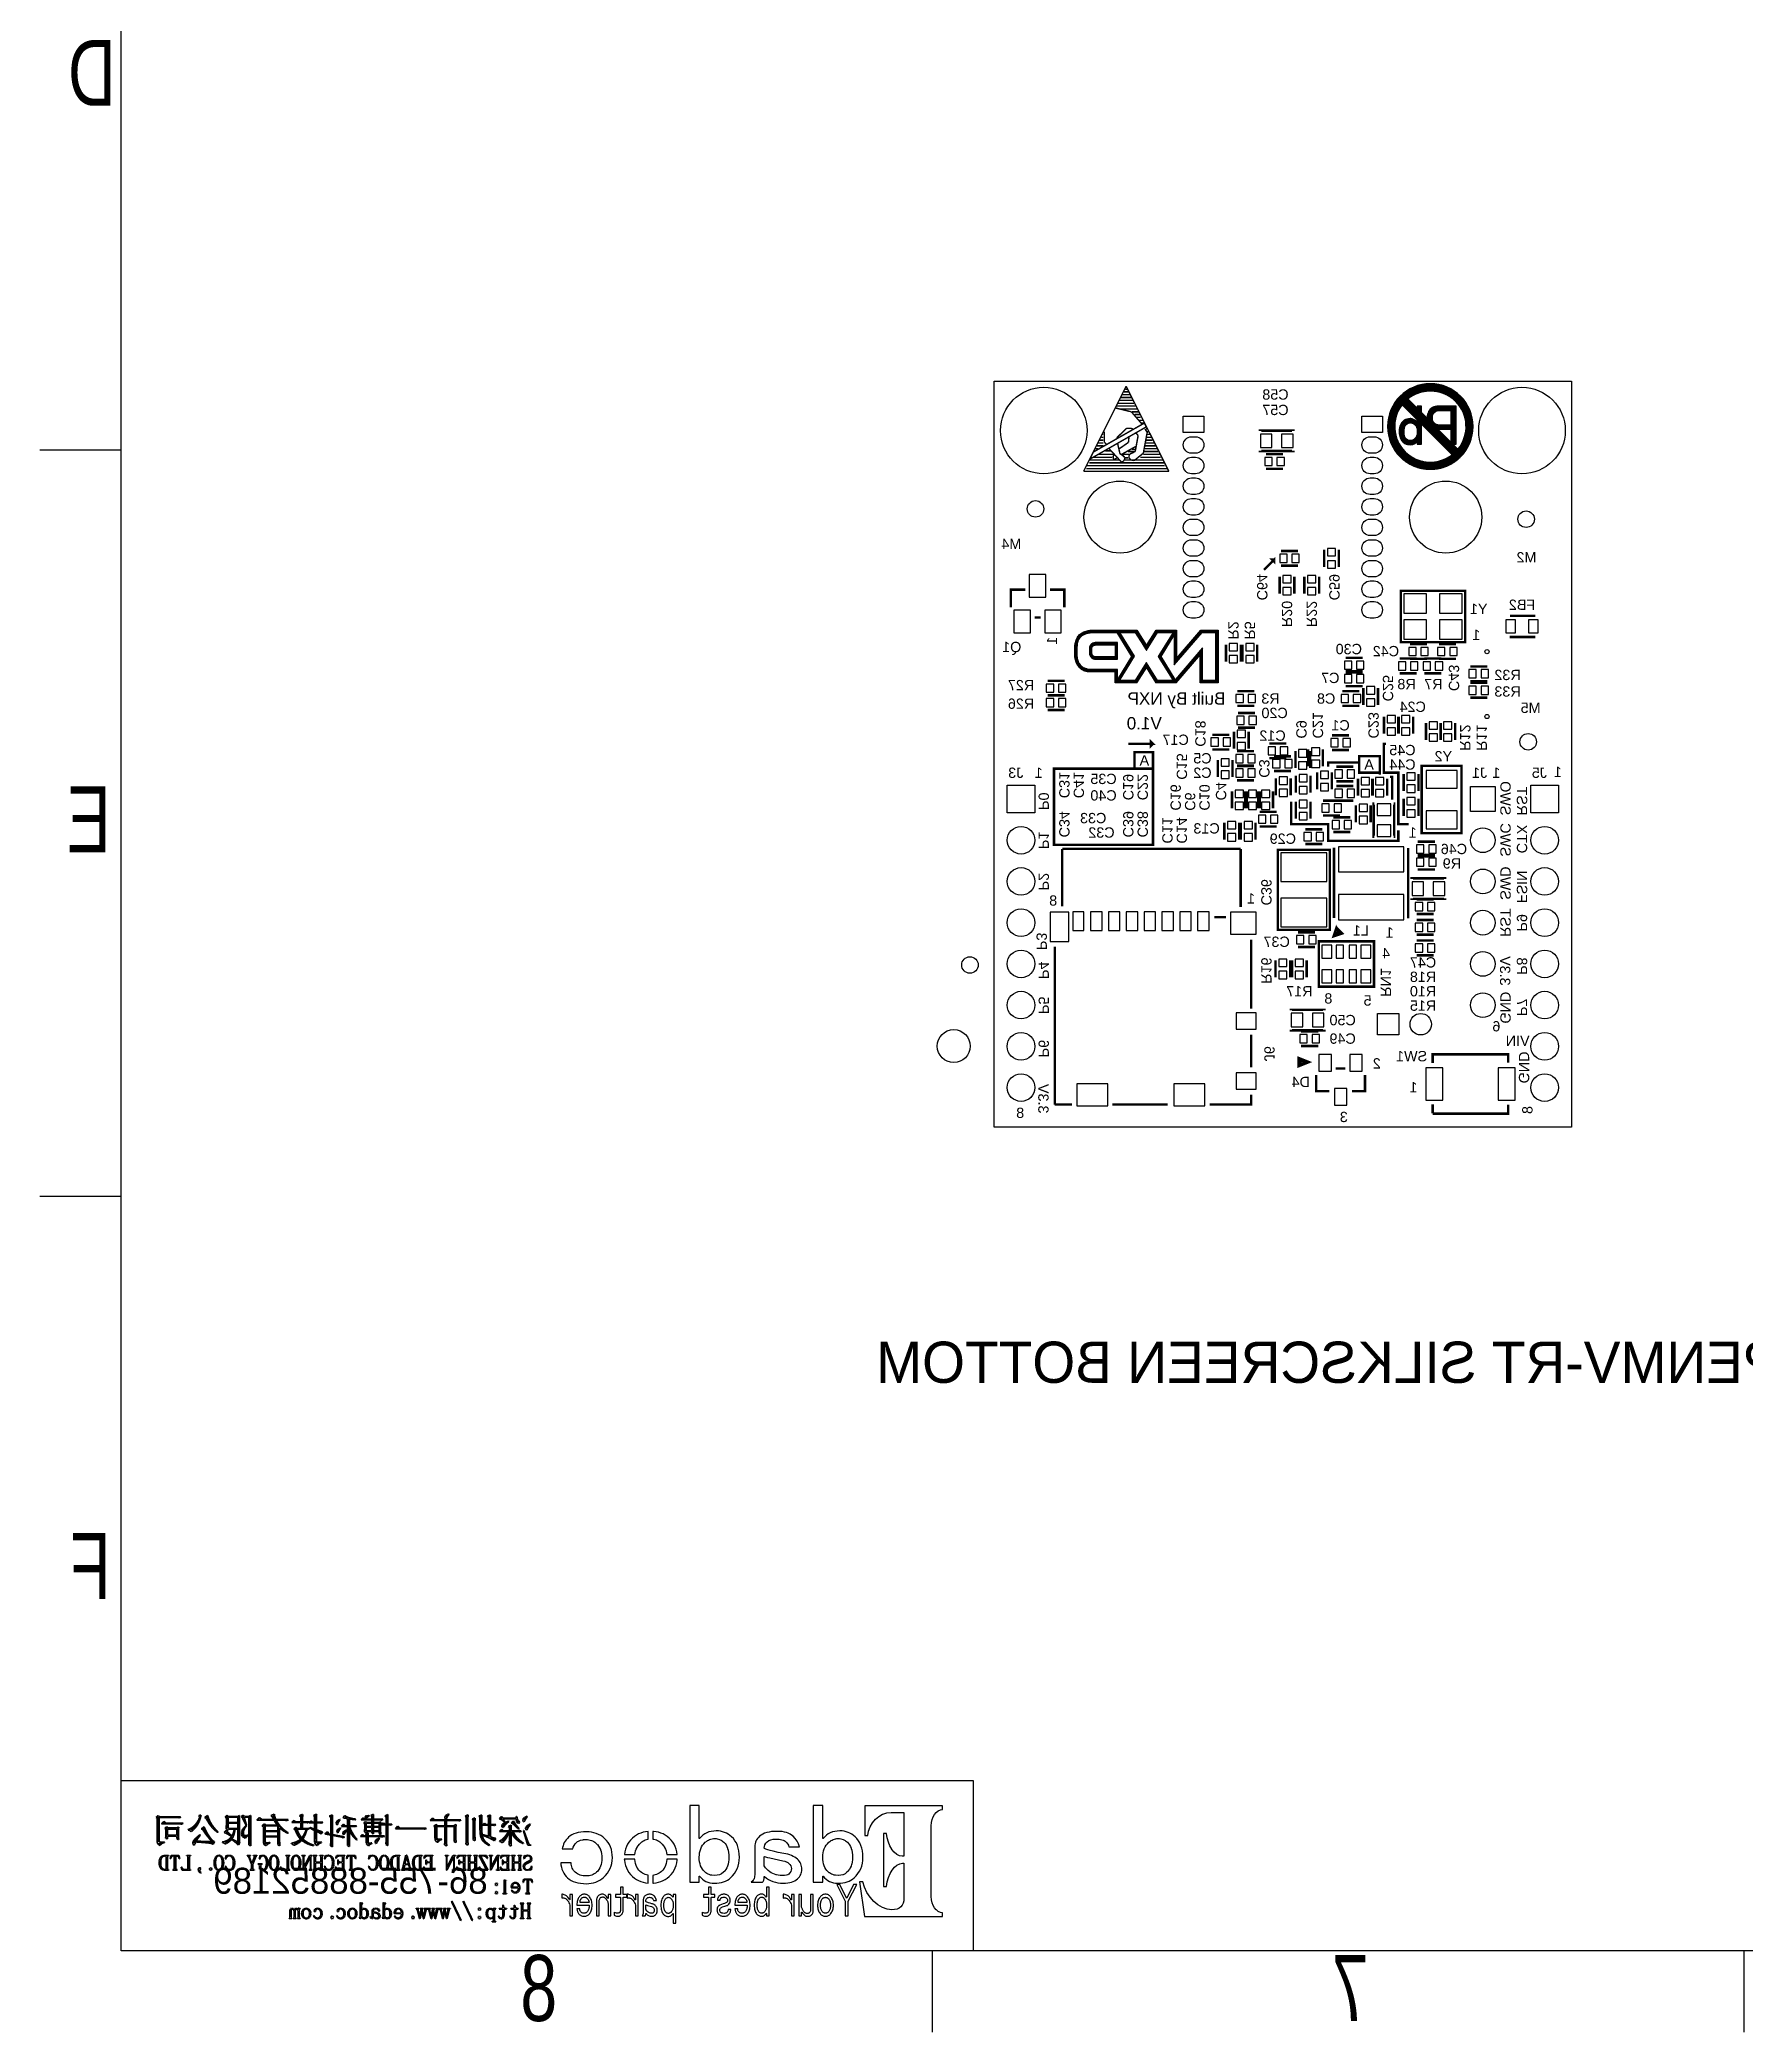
# Model space of a CAD drawing. Extents: x -59 to 351, y -56 to 231.
# Drawn here: x -58.8 to 46.2, y -55.8 to 67 of the extents above; entities that cross this region are included whole.
import ezdxf
from ezdxf.enums import TextEntityAlignment as Align

# ---------------------------------------------------------------- set-up
doc = ezdxf.new("R2010")
doc.units = 0
for name, color, linetype in [('BG_OUTLINE', 7, 'CONTINUOUS'), ('BG_SILKSCREEN_BOTTOM', 23, 'CONTINUOUS'), ('PG_SILKSCREEN_BOTTOM', 23, 'CONTINUOUS'), ('PIN_BOTTOM', 132, 'CONTINUOUS'), ('RD_SILKSCREEN_BOTTOM', 103, 'CONTINUOUS')]:
    doc.layers.add(name, color=color, linetype=linetype)

msp = doc.modelspace()

# ---------------------------------------------------------------- texts
at = {"layer": 'BG_SILKSCREEN_BOTTOM', "text_generation_flag": 2}
for s, height, width, p in [('D', 4.064, 0.75, (-54.116478, 62.934342)), ('Built By NXP', 0.762, 1.033333, (14.2367, 26.035)), ('V1.0', 0.762, 1.033333, (10.3251, 24.511)), ('E', 4.064, 0.75, (-54.430422, 16.934434)), ('VIN', 0.635, 1.04, (32.9819, 5.0165)), ('F', 4.064, 0.75, (-54.430422, -29.065474)), ('8', 4.064, 0.75, (-26.93035, -55.065168)), ('7', 4.064, 0.75, (23.06955, -55.065168))]:
    msp.add_text(s, height=height, dxfattribs=dict(at, width=width)).set_placement(p)
at = {"layer": 'BG_SILKSCREEN_BOTTOM', "width": 1.04}
for p in [(8.9535, 22.2885), (22.7965, 22.0345)]:
    msp.add_text('A', height=0.635, dxfattribs=at).set_placement(p)
at = {"layer": 'BG_SILKSCREEN_BOTTOM', "text_generation_flag": 2, "width": 1.04}
for s, p in [('SWO', (31.1785, 19.2151)), ('RST', (32.1945, 19.2151)), ('P0', (2.7305, 19.5453)), ('SWC', (31.1785, 16.6751)), ('CTX', (32.1945, 16.8783)), ('P1', (2.7305, 17.1323)), ('SWD', (31.1785, 14.0081)), ('P2', (2.7305, 14.5923)), ('FSIN', (32.1945, 13.8049)), ('RST', (31.1785, 11.7221)), ('P9', (32.1945, 12.0523)), ('P3', (2.6035, 10.9093)), ('P4', (2.7305, 9.1313)), ('3.3V', (31.157342, 8.7249)), ('P8', (32.1945, 9.3853)), ('P5', (2.7305, 6.9723)), ('GND', (31.1785, 6.3881)), ('P7', (32.1945, 6.8453)), ('P6', (2.7305, 4.3053)), ('GND', (32.3215, 2.7051)), ('3.3V', (2.709316, 0.8509))]:
    msp.add_text(s, height=0.635, rotation=270, dxfattribs=at).set_placement(p)
at = {"layer": 'BG_SILKSCREEN_BOTTOM', "text_generation_flag": 2}
msp.add_text('86-755-88852189', height=1.6002, dxfattribs=at).set_placement((-31.214568, -47.225966))
at = {"layer": 'PG_SILKSCREEN_BOTTOM', "text_generation_flag": 2, "width": 1.04}
msp.add_text('1', height=0.635, rotation=90, dxfattribs=at).set_placement((3.8735, 29.972), align=Align.CENTER)
for p in [(29.696105, 30.021606), (25.781, 17.8435), (24.3586, 11.684)]:
    msp.add_text('1', height=0.635, dxfattribs=at).set_placement(p, align=Align.CENTER)
for s, p in [('1', (2.9845, 21.5265)), ('1', (31.1785, 21.5265)), ('1', (34.9631, 21.5773)), ('8', (3.8735, 13.6525)), ('1', (16.0655, 13.7795)), ('4', (24.384, 10.414)), ('8', (20.828, 7.62)), ('5', (23.241, 7.493)), ('6', (31.1785, 5.9055)), ('2', (23.8125, 3.6195)), ('1', (26.0731, 2.1463)), ('8', (1.8415, 0.5715)), ('3', (21.7805, 0.3175))]:
    msp.add_text(s, height=0.635, dxfattribs=at).set_placement(p)
msp.add_text('8', height=0.635, rotation=90, dxfattribs=at).set_placement((33.1597, 1.3081))
at = {"layer": 'PG_SILKSCREEN_BOTTOM', "text_generation_flag": 2}
msp.add_text('154843-OPENMV-RT SILKSCREEN BOTTOM', height=2.54, dxfattribs=at).set_placement((63.5, -15.748))
at = {"layer": 'RD_SILKSCREEN_BOTTOM', "text_generation_flag": 2, "width": 1.04}
for s, p in [('C58', (17.3228, 44.831)), ('C57', (17.3228, 43.8785)), ('Y1', (29.845, 31.623)), ('FB2', (32.512, 31.877)), ('C30', (21.844, 29.1465)), ('C42', (24.13, 29.0195)), ('R27', (1.651, 26.924)), ('C7', (20.701, 27.3685)), ('R8', (25.4, 26.9875)), ('R7', (27.051, 26.9875)), ('R33', (31.623, 26.534542)), ('R32', (31.623, 27.550542)), ('R26', (1.651, 25.781)), ('R3', (17.018, 26.0985)), ('C20', (17.272, 25.2095)), ('C8', (20.447, 26.0985)), ('C24', (25.781, 25.5905)), ('C1', (21.336, 24.4475)), ('C17', (11.176, 23.5585)), ('C12', (17.145, 23.8125)), ('C45', (25.146, 22.9235)), ('C5', (12.827, 22.4155)), ('C2', (12.827, 21.5265)), ('C44', (25.146, 22.0345)), ('C35', (6.731, 21.1455)), ('C40', (6.731, 20.1295)), ('C33', (6.096, 18.7325)), ('C32', (6.604, 17.8435)), ('C13', (13.081, 18.0975)), ('C29', (17.78, 17.4625)), ('C46', (28.321, 16.8275)), ('R9', (28.194, 15.9385)), ('L1', (22.5806, 11.811)), ('C37', (17.399, 11.1125)), ('C47', (26.416, 9.8425)), ('R17', (18.796, 8.0645)), ('R10', (26.416, 8.0645)), ('R18', (26.416, 8.9535)), ('R15', (26.416, 7.1755)), ('C50', (21.463, 6.2865)), ('C49', (21.463, 5.1435))]:
    msp.add_text(s, height=0.635, dxfattribs=at).set_placement(p, align=Align.CENTER)
for s, p in [('M4', (1.6637, 35.6235)), ('M2', (33.401127, 34.798)), ('Q1', (1.6637, 29.2735)), ('M5', (33.655127, 25.527)), ('J3', (1.7907, 21.5265)), ('Y2', (28.2067, 22.5425)), ('J1', (30.3657, 21.5265)), ('J5', (34.0487, 21.5265)), ('SW1', (26.670254, 4.064)), ('D4', (19.4437, 2.4765))]:
    msp.add_text(s, height=0.635, dxfattribs=at).set_placement(p)
for s, p in [('C64', (16.1925, 33.274)), ('C59', (20.6375, 33.274)), ('R20', (17.7165, 31.623)), ('R22', (19.2405, 31.623)), ('R2', (14.4145, 30.607)), ('R5', (15.4305, 30.607)), ('C43', (28.0035, 27.686)), ('C25', (23.9395, 27.051)), ('C18', (12.3825, 24.257)), ('C9', (18.6055, 24.511)), ('C21', (19.6215, 24.765)), ('C23', (23.0505, 24.765)), ('R12', (28.702, 24.003)), ('R11', (29.718, 24.003)), ('C15', (11.2395, 22.225)), ('C3', (16.3195, 22.098)), ('C31', (4.0005, 21.082)), ('C41', (4.8895, 21.082)), ('C19', (7.9375, 20.955)), ('C22', (8.8265, 20.955)), ('C16', (10.8585, 20.32)), ('C10', (12.6365, 20.32)), ('C4', (13.6525, 20.701)), ('C6', (11.7475, 20.066)), ('C34', (4.0005, 18.669)), ('C39', (7.9375, 18.669)), ('C38', (8.8265, 18.669)), ('C11', (10.3505, 18.288)), ('C14', (11.2395, 18.288)), ('C36', (16.4465, 14.478)), ('R16', (16.4465, 9.652))]:
    msp.add_text(s, height=0.635, rotation=270, dxfattribs=at).set_placement(p, align=Align.CENTER)
for s, p in [('RN1', (23.8125, 8.0391)), ('J6', (16.637, 4.063873))]:
    msp.add_text(s, height=0.635, rotation=270, dxfattribs=at).set_placement(p)

# ---------------------------------------------------------------- linework, layer by layer
at = {"layer": 'BG_OUTLINE'}
msp.add_lwpolyline([(0, 0), (0, 45.974), (35.56, 45.974), (35.56, 0), (0, 0)], dxfattribs=at)
at = {"layer": 'BG_SILKSCREEN_BOTTOM'}
for points in [[(-53.80101, -50.752756), (-53.80101, 226.246944)], [(25.478918, 45.418451), (28.253944, 45.418451)], [(25.490653, 45.425665), (28.242209, 45.425665)], [(25.50254, 45.432878), (28.230322, 45.432878)], [(25.514529, 45.440117), (28.218308, 45.440117)], [(25.526695, 45.447331), (28.206141, 45.447331)], [(25.539014, 45.454545), (28.193822, 45.454545)], [(25.551486, 45.461758), (28.181351, 45.461758)], [(25.564135, 45.468972), (28.168727, 45.468972)], [(25.576911, 45.476211), (28.155925, 45.476211)], [(25.589865, 45.483424), (28.142971, 45.483424)], [(25.602997, 45.490638), (28.12984, 45.490638)], [(25.616332, 45.497852), (28.11653, 45.497852)], [(25.629819, 45.505065), (28.103043, 45.505065)], [(25.64351, 45.512304), (28.089327, 45.512304)], [(25.657404, 45.519518), (28.075433, 45.519518)], [(25.671501, 45.526731), (28.061336, 45.526731)], [(25.685801, 45.533945), (28.047036, 45.533945)], [(25.70033, 45.541159), (28.032532, 45.541159)], [(25.715087, 45.548398), (28.017775, 45.548398)], [(25.730073, 45.555611), (28.002763, 45.555611)], [(25.745313, 45.562825), (27.987523, 45.562825)], [(25.760832, 45.570038), (27.972029, 45.570038)], [(25.776606, 45.577252), (27.956256, 45.577252)], [(25.792633, 45.584491), (27.940203, 45.584491)], [(25.808965, 45.591705), (27.923871, 45.591705)], [(25.825602, 45.598918), (27.907234, 45.598918)], [(25.842595, 45.606132), (27.890267, 45.606132)], [(25.859892, 45.613345), (27.872969, 45.613345)], [(25.877545, 45.620584), (27.855291, 45.620584)], [(25.895605, 45.627798), (27.837257, 45.627798)], [(25.91402, 45.635012), (27.818817, 45.635012)], [(25.932867, 45.642225), (27.79997, 45.642225)], [(25.952171, 45.649439), (27.780691, 45.649439)], [(25.971932, 45.656652), (27.760905, 45.656652)], [(25.992201, 45.663866), (27.740635, 45.663866)], [(26.013029, 45.67108), (27.719807, 45.67108)], [(26.034441, 45.678293), (27.698421, 45.678293)], [(26.056463, 45.685507), (27.676373, 45.685507)], [(26.079196, 45.692746), (27.653666, 45.692746)], [(26.10264, 45.699959), (27.630196, 45.699959)], [(26.126923, 45.707173), (27.605914, 45.707173)], [(26.152094, 45.714387), (27.580742, 45.714387)], [(26.178256, 45.7216), (27.554606, 45.7216)], [(26.205536, 45.728839), (27.527301, 45.728839)], [(26.234085, 45.736053), (27.498777, 45.736053)], [(26.264057, 45.743266), (27.468779, 45.743266)], [(26.295706, 45.75048), (27.437156, 45.75048)], [(26.329284, 45.757694), (27.403552, 45.757694)], [(26.365225, 45.764933), (27.367611, 45.764933)], [(26.404087, 45.772146), (27.328774, 45.772146)], [(26.446607, 45.77936), (27.286229, 45.77936)], [(26.49413, 45.786573), (27.238706, 45.786573)], [(26.548842, 45.793787), (27.183994, 45.793787)], [(26.61539, 45.801026), (27.117446, 45.801026)], [(26.708125, 45.80824), (27.024736, 45.80824)], [(24.432768, 44.191276), (24.917121, 44.191276)], [(24.435791, 44.198489), (24.92088, 44.198489)], [(24.438839, 44.205703), (24.92469, 44.205703)], [(24.441912, 44.212942), (24.928551, 44.212942)], [(24.445011, 44.220155), (24.932411, 44.220155)], [(24.448135, 44.227369), (24.936323, 44.227369)], [(24.451285, 44.234583), (24.940285, 44.234583)], [(24.454485, 44.241796), (24.944248, 44.241796)], [(24.457685, 44.249035), (24.948286, 44.249035)], [(24.460886, 44.256249), (24.95235, 44.256249)], [(24.464137, 44.263462), (24.95644, 44.263462)], [(24.467439, 44.270676), (24.960555, 44.270676)], [(24.470741, 44.27789), (24.96472, 44.27789)], [(24.474068, 44.285129), (24.968911, 44.285129)], [(24.477421, 44.292342), (24.973178, 44.292342)], [(24.480825, 44.299556), (24.977446, 44.299556)], [(24.484228, 44.306769), (24.981764, 44.306769)], [(24.487657, 44.313983), (24.986107, 44.313983)], [(24.491137, 44.321222), (24.990476, 44.321222)], [(24.494617, 44.328436), (24.994921, 44.328436)], [(24.498148, 44.335649), (24.999366, 44.335649)], [(24.501704, 44.342863), (25.003887, 44.342863)], [(24.50526, 44.350076), (25.008434, 44.350076)], [(24.508892, 44.357315), (25.013006, 44.357315)], [(24.512499, 44.364529), (25.017628, 44.364529)], [(24.516182, 44.371743), (25.022277, 44.371743)], [(24.519839, 44.378956), (25.027001, 44.378956)], [(24.523573, 44.38617), (25.031725, 44.38617)], [(24.527307, 44.393409), (25.036501, 44.393409)], [(24.531091, 44.400622), (25.041327, 44.400622)], [(24.534876, 44.407836), (25.046203, 44.407836)], [(24.538711, 44.41505), (25.051106, 44.41505)], [(24.542547, 44.422263), (25.056033, 44.422263)], [(24.546458, 44.429502), (25.061037, 44.429502)], [(24.55037, 44.436716), (25.066066, 44.436716)], [(24.554307, 44.443929), (25.071146, 44.443929)], [(24.558269, 44.451143), (25.076277, 44.451143)], [(24.562283, 44.458357), (25.081433, 44.458357)], [(24.566321, 44.465596), (25.08664, 44.465596)], [(24.570385, 44.472809), (25.091898, 44.472809)], [(24.574475, 44.480023), (25.097181, 44.480023)], [(24.578589, 44.487236), (25.102541, 44.487236)], [(24.58273, 44.49445), (25.107925, 44.49445)], [(24.586921, 44.501689), (25.113361, 44.501689)], [(24.591137, 44.508903), (25.118847, 44.508903)], [(24.595379, 44.516116), (25.124359, 44.516116)], [(24.599646, 44.52333), (25.829971, 44.52333)], [(24.603964, 44.530543), (25.822758, 44.530543)], [(24.608307, 44.537782), (25.815544, 44.537782)], [(24.612651, 44.544996), (25.808305, 44.544996)], [(24.61707, 44.55221), (25.801091, 44.55221)], [(24.62149, 44.559423), (25.793878, 44.559423)], [(24.62596, 44.566637), (25.786664, 44.566637)], [(24.630456, 44.573876), (25.779451, 44.573876)], [(24.635003, 44.581089), (25.772212, 44.581089)], [(24.639549, 44.588303), (25.764998, 44.588303)], [(24.644147, 44.595517), (25.757784, 44.595517)], [(24.64877, 44.60273), (25.750571, 44.60273)], [(24.653443, 44.609969), (25.743357, 44.609969)], [(24.658117, 44.617183), (25.736118, 44.617183)], [(24.662867, 44.624396), (25.728905, 44.624396)], [(24.667616, 44.63161), (25.721691, 44.63161)], [(24.672392, 44.638824), (25.714477, 44.638824)], [(24.677243, 44.646063), (25.707264, 44.646063)], [(24.68212, 44.653276), (25.700025, 44.653276)], [(24.686997, 44.66049), (25.692811, 44.66049)], [(24.69195, 44.667703), (25.685598, 44.667703)], [(24.696903, 44.674917), (25.678384, 44.674917)], [(24.701906, 44.682156), (25.67117, 44.682156)], [(24.706961, 44.68937), (25.663931, 44.68937)], [(24.712041, 44.696583), (25.656718, 44.696583)], [(24.717146, 44.703797), (25.649504, 44.703797)], [(24.722303, 44.71101), (25.642291, 44.71101)], [(24.727484, 44.718249), (25.635077, 44.718249)], [(24.732691, 44.725463), (25.627838, 44.725463)], [(24.737949, 44.732677), (25.620624, 44.732677)], [(24.743258, 44.73989), (25.613411, 44.73989)], [(24.748592, 44.747104), (25.606197, 44.747104)], [(24.753951, 44.754343), (25.598984, 44.754343)], [(24.759387, 44.761556), (25.591745, 44.761556)], [(24.764822, 44.76877), (25.584531, 44.76877)], [(24.770309, 44.775984), (25.577317, 44.775984)], [(24.775846, 44.783197), (25.570104, 44.783197)], [(24.781408, 44.790436), (25.56289, 44.790436)], [(24.787022, 44.79765), (25.555651, 44.79765)], [(24.792686, 44.804863), (25.548438, 44.804863)], [(24.798376, 44.812077), (25.541224, 44.812077)], [(24.804091, 44.819291), (25.53401, 44.819291)], [(24.809882, 44.82653), (25.526797, 44.82653)], [(24.815698, 44.833743), (25.519558, 44.833743)], [(24.82154, 44.840957), (25.512344, 44.840957)], [(24.827433, 44.84817), (25.505131, 44.84817)], [(24.833377, 44.855384), (25.497917, 44.855384)], [(24.839346, 44.862623), (25.490703, 44.862623)], [(24.845391, 44.869837), (25.483464, 44.869837)], [(24.851462, 44.87705), (25.476251, 44.87705)], [(24.857583, 44.884264), (25.483363, 44.884264)], [(24.86373, 44.891477), (25.492329, 44.891477)], [(24.869927, 44.898716), (25.501371, 44.898716)], [(24.876201, 44.90593), (25.510541, 44.90593)], [(24.8825, 44.913144), (25.519786, 44.913144)], [(24.88885, 44.920357), (25.529159, 44.920357)], [(24.895226, 44.927571), (25.538633, 44.927571)], [(24.901652, 44.93481), (25.548209, 44.93481)], [(24.908154, 44.942023), (25.557912, 44.942023)], [(24.914682, 44.949237), (25.567691, 44.949237)], [(24.921261, 44.956451), (25.577622, 44.956451)], [(24.92789, 44.963664), (25.587655, 44.963664)], [(24.934596, 44.970903), (25.59779, 44.970903)], [(24.941301, 44.978117), (25.608077, 44.978117)], [(24.948109, 44.98533), (25.618465, 44.98533)], [(24.954916, 44.992544), (25.629006, 44.992544)], [(24.961799, 44.999758), (25.639674, 44.999758)], [(24.968759, 45.006997), (25.650469, 45.006997)], [(24.975744, 45.01421), (25.661417, 45.01421)], [(24.98278, 45.021424), (25.672491, 45.021424)], [(24.989892, 45.028637), (25.683718, 45.028637)], [(24.997054, 45.035851), (25.695097, 45.035851)], [(25.004243, 45.04309), (25.706654, 45.04309)], [(25.011532, 45.050304), (25.718364, 45.050304)], [(25.018848, 45.057517), (25.730225, 45.057517)], [(25.026214, 45.064731), (25.742265, 45.064731)], [(25.033656, 45.071944), (25.754482, 45.071944)], [(25.041149, 45.079183), (25.766878, 45.079183)], [(25.048718, 45.086397), (25.779476, 45.086397)], [(25.056338, 45.093611), (25.792252, 45.093611)], [(25.064009, 45.100824), (25.805257, 45.100824)], [(25.07173, 45.108038), (25.81844, 45.108038)], [(25.079554, 45.115277), (25.831876, 45.115277)], [(25.087402, 45.12249), (25.845516, 45.12249)], [(25.095327, 45.129704), (25.85941, 45.129704)], [(25.103328, 45.136918), (25.873532, 45.136918)], [(25.11138, 45.144131), (25.887934, 45.144131)], [(25.119533, 45.15137), (25.90259, 45.15137)], [(28.210205, 41.436976), (25.127229, 44.51985)], [(25.127737, 45.158584), (25.917525, 45.158584)], [(25.130963, 44.516116), (25.837185, 44.516116)], [(25.135992, 45.165797), (25.932765, 45.165797)], [(25.138177, 44.508903), (25.844398, 44.508903)], [(25.144324, 45.173011), (25.948284, 45.173011)], [(25.145416, 44.501689), (25.851637, 44.501689)], [(25.152629, 44.49445), (25.858851, 44.49445)], [(25.152731, 45.180225), (25.964159, 45.180225)], [(25.159843, 44.487236), (25.866065, 44.487236)], [(25.161215, 45.187464), (25.980365, 45.187464)], [(25.167057, 44.480023), (25.873278, 44.480023)], [(25.169774, 45.194677), (25.996951, 45.194677)], [(25.17427, 44.472809), (25.880492, 44.472809)], [(25.178385, 45.201891), (26.013893, 45.201891)], [(25.181509, 44.465596), (25.887731, 44.465596)], [(25.187072, 45.209104), (26.031266, 45.209104)], [(25.188723, 44.458357), (25.894944, 44.458357)], [(25.19586, 45.216318), (26.049046, 45.216318)], [(25.195936, 44.451143), (25.902158, 44.451143)], [(25.20315, 44.443929), (25.909372, 44.443929)], [(25.204725, 45.223557), (26.067309, 45.223557)], [(25.210364, 44.436716), (25.916585, 44.436716)], [(25.21364, 45.230771), (26.086054, 45.230771)], [(25.217603, 44.429502), (25.923824, 44.429502)], [(25.222657, 45.237984), (26.105333, 45.237984)], [(25.224816, 44.422263), (25.931038, 44.422263)], [(25.23175, 45.245198), (26.125195, 45.245198)], [(25.23203, 44.41505), (25.938251, 44.41505)], [(25.239243, 44.407836), (25.945465, 44.407836)], [(25.240945, 45.252411), (26.145642, 45.252411)], [(25.246457, 44.400622), (25.952679, 44.400622)], [(25.250191, 45.25965), (26.166801, 45.25965)], [(25.253696, 44.393409), (25.959918, 44.393409)], [(25.259563, 45.266864), (26.18867, 45.266864)], [(25.26091, 44.38617), (25.967131, 44.38617)], [(25.268123, 44.378956), (25.974345, 44.378956)], [(25.268987, 45.274078), (26.211378, 45.274078)], [(25.275337, 44.371743), (25.981558, 44.371743)], [(25.278512, 45.281291), (26.234974, 45.281291)], [(25.28255, 44.364529), (25.988772, 44.364529)], [(25.288113, 45.288505), (26.259561, 45.288505)], [(25.289789, 44.357315), (25.996011, 44.357315)], [(25.297003, 44.350076), (26.003225, 44.350076)], [(25.297841, 45.295744), (26.285266, 45.295744)], [(25.304217, 44.342863), (26.010438, 44.342863)], [(25.307646, 45.302957), (26.312266, 45.302957)], [(25.31143, 44.335649), (26.017652, 44.335649)], [(25.317526, 45.310171), (26.340765, 45.310171)], [(25.318644, 44.328436), (26.024865, 44.328436)], [(25.325883, 44.321222), (26.032104, 44.321222)], [(25.327534, 45.317385), (26.370991, 45.317385)], [(25.333096, 44.313983), (26.039318, 44.313983)], [(25.337618, 45.324598), (26.403275, 45.324598)], [(25.34031, 44.306769), (26.046532, 44.306769)], [(25.347524, 44.299556), (26.053745, 44.299556)], [(25.347828, 45.331837), (26.438149, 45.331837)], [(25.354737, 44.292342), (26.060959, 44.292342)], [(25.358115, 45.339051), (26.476249, 45.339051)], [(25.361976, 44.285129), (26.068198, 44.285129)], [(25.368529, 45.346264), (26.518641, 45.346264)], [(25.36919, 44.27789), (26.075411, 44.27789)], [(25.376403, 44.270676), (26.082625, 44.270676)], [(25.379045, 45.353478), (26.567155, 45.353478)], [(25.383617, 44.263462), (26.089839, 44.263462)], [(25.389662, 45.360692), (26.625448, 45.360692)], [(25.390831, 44.256249), (26.097052, 44.256249)], [(25.39807, 44.249035), (26.104291, 44.249035)], [(25.400406, 45.367931), (26.703731, 45.367931)], [(25.405283, 44.241796), (26.111505, 44.241796)], [(25.411252, 45.375144), (28.32161, 45.375144)], [(25.412497, 44.234583), (26.118718, 44.234583)], [(25.41971, 44.227369), (26.125932, 44.227369)], [(25.422225, 45.382358), (28.310637, 45.382358)], [(25.426924, 44.220155), (26.133146, 44.220155)], [(25.433299, 45.389571), (28.299537, 45.389571)], [(25.434163, 44.212942), (26.140385, 44.212942)], [(25.441377, 44.205703), (26.147598, 44.205703)], [(25.444526, 45.396785), (28.288336, 45.396785)], [(25.448616, 44.198489), (26.154812, 44.198489)], [(25.455829, 44.191276), (26.162025, 44.191276)], [(25.455855, 45.404024), (28.277007, 45.404024)], [(25.46731, 45.411238), (28.265526, 45.411238)], [(25.475463, 44.877838), (28.568117, 41.785184)], [(26.327125, 44.429528), (26.052501, 44.429528)], [(26.052501, 44.429528), (26.052501, 43.441849)], [(26.052501, 44.429502), (26.327125, 44.429502)], [(26.052501, 44.422263), (26.327125, 44.422263)], [(26.052501, 44.41505), (26.327125, 44.41505)], [(26.052501, 44.407836), (26.327125, 44.407836)], [(26.052501, 44.400622), (26.327125, 44.400622)], [(26.052501, 44.393409), (26.327125, 44.393409)], [(26.052501, 44.38617), (26.327125, 44.38617)], [(26.052501, 44.378956), (26.327125, 44.378956)], [(26.052501, 44.371743), (26.327125, 44.371743)], [(26.052501, 44.364529), (26.327125, 44.364529)], [(26.052501, 44.357315), (26.327125, 44.357315)], [(26.052501, 44.350076), (26.327125, 44.350076)], [(26.052501, 44.342863), (26.327125, 44.342863)], [(26.052501, 44.335649), (26.327125, 44.335649)], [(26.052501, 44.328436), (26.327125, 44.328436)], [(26.052501, 44.321222), (26.327125, 44.321222)], [(26.052501, 44.313983), (26.327125, 44.313983)], [(26.052501, 44.306769), (26.327125, 44.306769)], [(26.052501, 44.299556), (26.327125, 44.299556)], [(26.052501, 44.292342), (26.327125, 44.292342)], [(26.052501, 44.285129), (26.327125, 44.285129)], [(26.052501, 44.27789), (26.327125, 44.27789)], [(26.052501, 44.270676), (26.327125, 44.270676)], [(26.052501, 44.263462), (26.327125, 44.263462)], [(26.052501, 44.256249), (26.327125, 44.256249)], [(26.052501, 44.249035), (26.327125, 44.249035)], [(26.052501, 44.241796), (26.327125, 44.241796)], [(26.052501, 44.234583), (26.327125, 44.234583)], [(26.052501, 44.227369), (26.327125, 44.227369)], [(26.052501, 44.220155), (26.327125, 44.220155)], [(26.052501, 44.212942), (26.327125, 44.212942)], [(26.052501, 44.205703), (26.327125, 44.205703)], [(26.052501, 44.198489), (26.327125, 44.198489)], [(26.052501, 44.191276), (26.327125, 44.191276)], [(26.327125, 42.083177), (26.327125, 44.429528)], [(26.861948, 44.23758), (26.805763, 44.17314)], [(26.821587, 44.191276), (28.452724, 44.191276)], [(26.827861, 44.198489), (28.452724, 44.198489)], [(26.83416, 44.205703), (28.452724, 44.205703)], [(26.840459, 44.212942), (28.452724, 44.212942)], [(26.846759, 44.220155), (28.452724, 44.220155)], [(26.853058, 44.227369), (28.452724, 44.227369)], [(26.859332, 44.234583), (28.452724, 44.234583)], [(26.922654, 44.291453), (26.861948, 44.23758)], [(26.866698, 44.241796), (28.452724, 44.241796)], [(26.874851, 44.249035), (28.452724, 44.249035)], [(26.882979, 44.256249), (28.452724, 44.256249)], [(26.891107, 44.263462), (28.452724, 44.263462)], [(26.89926, 44.270676), (28.452724, 44.270676)], [(26.907388, 44.27789), (28.452724, 44.27789)], [(26.915516, 44.285129), (28.452724, 44.285129)], [(26.996974, 44.341517), (26.922654, 44.291453)], [(26.923975, 44.292342), (28.452724, 44.292342)], [(26.934693, 44.299556), (28.452724, 44.299556)], [(26.945412, 44.306769), (28.452724, 44.306769)], [(26.956131, 44.313983), (28.452724, 44.313983)], [(26.96685, 44.321222), (28.452724, 44.321222)], [(26.977569, 44.328436), (28.452724, 44.328436)], [(26.988287, 44.335649), (28.452724, 44.335649)], [(27.076629, 44.380277), (26.996974, 44.341517)], [(26.999794, 44.342863), (28.452724, 44.342863)], [(27.014627, 44.350076), (28.452724, 44.350076)], [(27.028978, 45.367931), (28.332455, 45.367931)], [(27.029435, 44.357315), (28.452724, 44.357315)], [(27.044294, 44.364529), (28.452724, 44.364529)], [(27.059128, 44.371743), (28.452724, 44.371743)], [(27.073936, 44.378956), (28.452724, 44.378956)], [(27.163852, 44.407557), (27.076629, 44.380277)], [(27.095526, 44.38617), (28.452724, 44.38617)], [(27.107261, 45.360692), (28.3432, 45.360692)], [(27.118589, 44.393409), (28.452724, 44.393409)], [(27.141678, 44.400622), (28.452724, 44.400622)], [(27.256384, 44.424194), (27.163852, 44.407557)], [(27.165402, 44.407836), (28.452724, 44.407836)], [(27.165579, 45.353478), (28.353817, 45.353478)], [(27.205584, 44.41505), (28.452724, 44.41505)], [(27.214093, 45.346264), (28.364307, 45.346264)], [(27.245767, 44.422263), (28.452724, 44.422263)], [(27.355775, 44.429528), (27.256384, 44.424194)], [(27.256486, 45.339051), (28.374721, 45.339051)], [(27.294586, 45.331837), (28.385033, 45.331837)], [(27.329435, 45.324598), (28.395219, 45.324598)], [(27.355292, 44.429502), (28.452724, 44.429502)], [(28.452724, 44.429528), (27.355775, 44.429528)], [(27.361744, 45.317385), (28.405303, 45.317385)], [(27.39197, 45.310171), (28.41531, 45.310171)], [(27.420468, 45.302957), (28.425216, 45.302957)], [(27.447469, 45.295744), (28.434995, 45.295744)], [(27.473173, 45.288505), (28.444723, 45.288505)], [(27.497761, 45.281291), (28.454325, 45.281291)], [(27.521357, 45.274078), (28.463875, 45.274078)], [(27.544039, 45.266864), (28.473298, 45.266864)], [(27.565909, 45.25965), (28.482646, 45.25965)], [(27.587067, 45.252411), (28.491891, 45.252411)], [(27.607539, 45.245198), (28.501086, 45.245198)], [(27.627377, 45.237984), (28.510179, 45.237984)], [(27.646655, 45.230771), (28.519196, 45.230771)], [(27.665426, 45.223557), (28.528137, 45.223557)], [(27.683689, 45.216318), (28.537002, 45.216318)], [(27.701469, 45.209104), (28.545765, 45.209104)], [(27.718817, 45.201891), (28.554477, 45.201891)], [(27.735784, 45.194677), (28.563087, 45.194677)], [(27.75237, 45.187464), (28.571647, 45.187464)], [(27.76855, 45.180225), (28.580131, 45.180225)], [(27.784425, 45.173011), (28.588513, 45.173011)], [(27.79997, 45.165797), (28.596869, 45.165797)], [(27.81521, 45.158584), (28.605124, 45.158584)], [(27.830145, 45.15137), (28.613329, 45.15137)], [(27.844801, 45.144131), (28.621457, 45.144131)], [(27.859177, 45.136918), (28.629508, 45.136918)], [(27.873325, 45.129704), (28.637509, 45.129704)], [(27.887193, 45.12249), (28.645434, 45.12249)], [(27.900833, 45.115277), (28.653308, 45.115277)], [(27.91427, 45.108038), (28.661106, 45.108038)], [(27.927452, 45.100824), (28.668853, 45.100824)], [(27.940457, 45.093611), (28.676524, 45.093611)], [(27.953233, 45.086397), (28.684144, 45.086397)], [(27.965832, 45.079183), (28.691688, 45.079183)], [(27.978227, 45.071944), (28.699206, 45.071944)], [(27.990444, 45.064731), (28.706623, 45.064731)], [(28.002484, 45.057517), (28.714014, 45.057517)], [(28.014371, 45.050304), (28.721329, 45.050304)], [(28.026055, 45.04309), (28.728594, 45.04309)], [(28.037612, 45.035851), (28.735807, 45.035851)], [(28.048991, 45.028637), (28.742945, 45.028637)], [(28.060218, 45.021424), (28.750057, 45.021424)], [(28.071318, 45.01421), (28.757118, 45.01421)], [(28.08224, 45.006997), (28.764103, 45.006997)], [(28.093035, 44.999758), (28.771037, 44.999758)], [(28.103703, 44.992544), (28.777921, 44.992544)], [(28.114244, 44.98533), (28.784753, 44.98533)], [(28.124658, 44.978117), (28.791535, 44.978117)], [(28.13492, 44.970903), (28.798266, 44.970903)], [(28.14508, 44.963664), (28.804946, 44.963664)], [(28.155113, 44.956451), (28.811576, 44.956451)], [(28.165019, 44.949237), (28.818154, 44.949237)], [(28.174823, 44.942023), (28.824682, 44.942023)], [(28.1845, 44.93481), (28.831184, 44.93481)], [(28.194076, 44.927571), (28.837611, 44.927571)], [(28.20355, 44.920357), (28.844011, 44.920357)], [(28.212923, 44.913144), (28.850336, 44.913144)], [(28.222169, 44.90593), (28.856635, 44.90593)], [(28.231338, 44.898716), (28.862909, 44.898716)], [(28.240406, 44.891477), (28.869107, 44.891477)], [(28.249372, 44.884264), (28.875279, 44.884264)], [(28.258237, 44.87705), (28.8814, 44.87705)], [(28.267, 44.869837), (28.887445, 44.869837)], [(28.275686, 44.862623), (28.893491, 44.862623)], [(28.284297, 44.855384), (28.899485, 44.855384)], [(28.292781, 44.84817), (28.905403, 44.84817)], [(28.301213, 44.840957), (28.911321, 44.840957)], [(28.309545, 44.833743), (28.917163, 44.833743)], [(28.317774, 44.82653), (28.92298, 44.82653)], [(28.325953, 44.819291), (28.928746, 44.819291)], [(28.334056, 44.812077), (28.934486, 44.812077)], [(28.342057, 44.804863), (28.940176, 44.804863)], [(28.349981, 44.79765), (28.945815, 44.79765)], [(28.35783, 44.790436), (28.951428, 44.790436)], [(28.365602, 44.783197), (28.956991, 44.783197)], [(28.373299, 44.775984), (28.962528, 44.775984)], [(28.380944, 44.76877), (28.968014, 44.76877)], [(28.388488, 44.761556), (28.973475, 44.761556)], [(28.395981, 44.754343), (28.978885, 44.754343)], [(28.403398, 44.747104), (28.984245, 44.747104)], [(28.410738, 44.73989), (28.989579, 44.73989)], [(28.418003, 44.732677), (28.994887, 44.732677)], [(28.425216, 44.725463), (29.000145, 44.725463)], [(28.432354, 44.718249), (29.005378, 44.718249)], [(28.43944, 44.71101), (29.010559, 44.71101)], [(28.446451, 44.703797), (29.01569, 44.703797)], [(28.452724, 42.083177), (28.452724, 44.429528)], [(28.453385, 44.696583), (29.020821, 44.696583)], [(28.460268, 44.68937), (29.025901, 44.68937)], [(28.467101, 44.682156), (29.03093, 44.682156)], [(28.473857, 44.674917), (29.035934, 44.674917)], [(28.480563, 44.667703), (29.040912, 44.667703)], [(28.487218, 44.66049), (29.04584, 44.66049)], [(28.493796, 44.653276), (29.050742, 44.653276)], [(28.500324, 44.646063), (29.055593, 44.646063)], [(28.506776, 44.638824), (29.060445, 44.638824)], [(28.513176, 44.63161), (29.065245, 44.63161)], [(28.519526, 44.624396), (29.069995, 44.624396)], [(28.525826, 44.617183), (29.07472, 44.617183)], [(28.532074, 44.609969), (29.079419, 44.609969)], [(28.538246, 44.60273), (29.084092, 44.60273)], [(28.544393, 44.595517), (29.088715, 44.595517)], [(28.550464, 44.588303), (29.093287, 44.588303)], [(28.556509, 44.581089), (29.097859, 44.581089)], [(28.562478, 44.573876), (29.10238, 44.573876)], [(28.568396, 44.566637), (29.106876, 44.566637)], [(28.574263, 44.559423), (29.111346, 44.559423)], [(28.58008, 44.55221), (29.115791, 44.55221)], [(28.585846, 44.544996), (29.120186, 44.544996)], [(28.591586, 44.537782), (29.124554, 44.537782)], [(28.59725, 44.530543), (29.128898, 44.530543)], [(28.602889, 44.52333), (29.13319, 44.52333)], [(28.608452, 44.516116), (29.137458, 44.516116)], [(28.613989, 44.508903), (29.141699, 44.508903)], [(28.619475, 44.501689), (29.145916, 44.501689)], [(28.624886, 44.49445), (29.150107, 44.49445)], [(28.630296, 44.487236), (29.154272, 44.487236)], [(28.63563, 44.480023), (29.158387, 44.480023)], [(28.640938, 44.472809), (29.162477, 44.472809)], [(28.646171, 44.465596), (29.166541, 44.465596)], [(28.651378, 44.458357), (29.170554, 44.458357)], [(28.656559, 44.451143), (29.174567, 44.451143)], [(28.661665, 44.443929), (29.178555, 44.443929)], [(28.666745, 44.436716), (29.182466, 44.436716)], [(28.671774, 44.429502), (29.186403, 44.429502)], [(28.676778, 44.422263), (29.19029, 44.422263)], [(28.681731, 44.41505), (29.19415, 44.41505)], [(28.686633, 44.407836), (29.19796, 44.407836)], [(28.691484, 44.400622), (29.20177, 44.400622)], [(28.69631, 44.393409), (29.20553, 44.393409)], [(28.701111, 44.38617), (29.209289, 44.38617)], [(28.705835, 44.378956), (29.212997, 44.378956)], [(28.710534, 44.371743), (29.21668, 44.371743)], [(28.715208, 44.364529), (29.220338, 44.364529)], [(28.719831, 44.357315), (29.22397, 44.357315)], [(28.724403, 44.350076), (29.227577, 44.350076)], [(28.728949, 44.342863), (29.231133, 44.342863)], [(28.733445, 44.335649), (29.234689, 44.335649)], [(28.737916, 44.328436), (29.238219, 44.328436)], [(28.742335, 44.321222), (29.241699, 44.321222)], [(28.746729, 44.313983), (29.245179, 44.313983)], [(28.751073, 44.306769), (29.248608, 44.306769)], [(28.755391, 44.299556), (29.252037, 44.299556)], [(28.759658, 44.292342), (29.255415, 44.292342)], [(28.763874, 44.285129), (29.258768, 44.285129)], [(28.768091, 44.27789), (29.262121, 44.27789)], [(28.772256, 44.270676), (29.265423, 44.270676)], [(28.776371, 44.263462), (29.268699, 44.263462)], [(28.780461, 44.256249), (29.271951, 44.256249)], [(28.784525, 44.249035), (29.275176, 44.249035)], [(28.788538, 44.241796), (29.278377, 44.241796)], [(28.792551, 44.234583), (29.281577, 44.234583)], [(28.796488, 44.227369), (29.284701, 44.227369)], [(28.8004, 44.220155), (29.287851, 44.220155)], [(28.804286, 44.212942), (29.290924, 44.212942)], [(28.808121, 44.205703), (29.294023, 44.205703)], [(28.811931, 44.198489), (29.297046, 44.198489)], [(28.815716, 44.191276), (29.300068, 44.191276)], [(24.229517, 43.18066), (24.668607, 43.18066)], [(24.229517, 43.173447), (24.668582, 43.173447)], [(24.229543, 43.166233), (24.668607, 43.166233)], [(24.229568, 43.187874), (24.668607, 43.187874)], [(24.229568, 43.158994), (24.668658, 43.158994)], [(24.229593, 43.195088), (24.668658, 43.195088)], [(24.229644, 43.151781), (24.668734, 43.151781)], [(24.22967, 43.202327), (24.668734, 43.202327)], [(24.22972, 43.144567), (24.66881, 43.144567)], [(24.229746, 43.20954), (24.668836, 43.20954)], [(24.229797, 43.137353), (24.668912, 43.137353)], [(24.229847, 43.216754), (24.668963, 43.216754)], [(24.229924, 43.13014), (24.669064, 43.13014)], [(24.229974, 43.223967), (24.669115, 43.223967)], [(24.230051, 43.122901), (24.669217, 43.122901)], [(24.230101, 43.231181), (24.669267, 43.231181)], [(24.230203, 43.115687), (24.66942, 43.115687)], [(24.230279, 43.23842), (24.669471, 43.23842)], [(24.230381, 43.108474), (24.669623, 43.108474)], [(24.230457, 43.245634), (24.669674, 43.245634)], [(24.230584, 43.10126), (24.669852, 43.10126)], [(24.230635, 43.252847), (24.669928, 43.252847)], [(24.230813, 43.094046), (24.670106, 43.094046)], [(24.230863, 43.260061), (24.670207, 43.260061)], [(24.231041, 43.086807), (24.670385, 43.086807)], [(24.231092, 43.267274), (24.670487, 43.267274)], [(24.231295, 43.079594), (24.67069, 43.079594)], [(24.231371, 43.274513), (24.670791, 43.274513)], [(24.231575, 43.07238), (24.671045, 43.07238)], [(24.231625, 43.281727), (24.671122, 43.281727)], [(24.231879, 43.065167), (24.671401, 43.065167)], [(24.23193, 43.288941), (24.671477, 43.288941)], [(24.232159, 43.057953), (24.671757, 43.057953)], [(24.23226, 43.296154), (24.671858, 43.296154)], [(24.232514, 43.050714), (24.672163, 43.050714)], [(24.232591, 43.303368), (24.67229, 43.303368)], [(24.23287, 43.0435), (24.672569, 43.0435)], [(24.232946, 43.310607), (24.672696, 43.310607)], [(24.233226, 43.036287), (24.673052, 43.036287)], [(24.233353, 43.31782), (24.673179, 43.31782)], [(24.233632, 43.029073), (24.673509, 43.029073)], [(24.233734, 43.325034), (24.673636, 43.325034)], [(24.234038, 43.02186), (24.673992, 43.02186)], [(24.23414, 43.332248), (24.674144, 43.332248)], [(24.23447, 43.014621), (24.674525, 43.014621)], [(24.234597, 43.339461), (24.674652, 43.339461)], [(24.234927, 43.007407), (24.675059, 43.007407)], [(24.235054, 43.3467), (24.675211, 43.3467)], [(24.23541, 43.000193), (24.675643, 43.000193)], [(24.235537, 43.353914), (24.675795, 43.353914)], [(24.235893, 42.99298), (24.676227, 42.99298)], [(24.23602, 43.361127), (24.676379, 43.361127)], [(24.236401, 42.985766), (24.676837, 42.985766)], [(24.236553, 43.368341), (24.677014, 43.368341)], [(24.236934, 42.978527), (24.677497, 42.978527)], [(24.237086, 43.375555), (24.677675, 43.375555)], [(24.237493, 42.971314), (24.678157, 42.971314)], [(24.23762, 43.382794), (24.678335, 43.382794)], [(24.238052, 42.9641), (24.678843, 42.9641)], [(24.238204, 43.390007), (24.679021, 43.390007)], [(24.238814, 43.397221), (24.679758, 43.397221)], [(24.239423, 43.404434), (24.680469, 43.404434)], [(24.240058, 43.411648), (24.681231, 43.411648)], [(24.240719, 43.418887), (24.682044, 43.418887)], [(24.241404, 43.426101), (24.682856, 43.426101)], [(24.24209, 43.433314), (24.683695, 43.433314)], [(24.242827, 43.440528), (24.684558, 43.440528)], [(24.243538, 43.447741), (24.685447, 43.447741)], [(24.244325, 43.45498), (24.686362, 43.45498)], [(24.245087, 43.462194), (24.687276, 43.462194)], [(24.245875, 43.469408), (24.688241, 43.469408)], [(24.246688, 43.476621), (24.689232, 43.476621)], [(24.247551, 43.483835), (24.690248, 43.483835)], [(24.248415, 43.491074), (24.691264, 43.491074)], [(24.249278, 43.498287), (24.692331, 43.498287)], [(24.250193, 43.505501), (24.693423, 43.505501)], [(24.251107, 43.512715), (24.694515, 43.512715)], [(24.252022, 43.519928), (24.695658, 43.519928)], [(24.252987, 43.527167), (24.696826, 43.527167)], [(24.253977, 43.534381), (24.697995, 43.534381)], [(24.254993, 43.541594), (24.699189, 43.541594)], [(24.255984, 43.548808), (24.700433, 43.548808)], [(24.257051, 43.556022), (24.701678, 43.556022)], [(24.258092, 43.563261), (24.702948, 43.563261)], [(24.259184, 43.570474), (24.704269, 43.570474)], [(24.260277, 43.577688), (24.705589, 43.577688)], [(24.261394, 43.584901), (24.706961, 43.584901)], [(24.262563, 43.592115), (24.708307, 43.592115)], [(24.263706, 43.599354), (24.70973, 43.599354)], [(24.264899, 43.606568), (24.711152, 43.606568)], [(24.266093, 43.613781), (24.7126, 43.613781)], [(24.267312, 43.620995), (24.714098, 43.620995)], [(24.268557, 43.628208), (24.715597, 43.628208)], [(24.269852, 43.635447), (24.717121, 43.635447)], [(24.271122, 43.642661), (24.718696, 43.642661)], [(24.272443, 43.649875), (24.720271, 43.649875)], [(24.273764, 43.657088), (24.721871, 43.657088)], [(24.27511, 43.664302), (24.723496, 43.664302)], [(24.276482, 43.671541), (24.725147, 43.671541)], [(24.277853, 43.678754), (24.726849, 43.678754)], [(24.279276, 43.685968), (24.728551, 43.685968)], [(24.280698, 43.693182), (24.730304, 43.693182)], [(24.282171, 43.700395), (24.732056, 43.700395)], [(24.283645, 43.707634), (24.733834, 43.707634)], [(24.285143, 43.714848), (24.735638, 43.714848)], [(24.286667, 43.722061), (24.737466, 43.722061)], [(24.288191, 43.729275), (24.739346, 43.729275)], [(24.289766, 43.736489), (24.741226, 43.736489)], [(24.291341, 43.743728), (24.743156, 43.743728)], [(24.292941, 43.750941), (24.745112, 43.750941)], [(24.294567, 43.758155), (24.747068, 43.758155)], [(24.296218, 43.765368), (24.749074, 43.765368)], [(24.297869, 43.772582), (24.751081, 43.772582)], [(24.299545, 43.779821), (24.753138, 43.779821)], [(24.301272, 43.787035), (24.755196, 43.787035)], [(24.302999, 43.794248), (24.757329, 43.794248)], [(24.304752, 43.801462), (24.759437, 43.801462)], [(24.30653, 43.808675), (24.761596, 43.808675)], [(24.308333, 43.815914), (24.763781, 43.815914)], [(24.310137, 43.823128), (24.765991, 43.823128)], [(24.311966, 43.830342), (24.768226, 43.830342)], [(24.313845, 43.837555), (24.770486, 43.837555)], [(24.315725, 43.844769), (24.772798, 43.844769)], [(24.31763, 43.852008), (24.775109, 43.852008)], [(24.319535, 43.859221), (24.777446, 43.859221)], [(24.321491, 43.866435), (24.779834, 43.866435)], [(24.323446, 43.873649), (24.782221, 43.873649)], [(24.325453, 43.880862), (24.78466, 43.880862)], [(24.32746, 43.888101), (24.787123, 43.888101)], [(24.329492, 43.895315), (24.789613, 43.895315)], [(24.331549, 43.902528), (24.792127, 43.902528)], [(24.333632, 43.909742), (24.794667, 43.909742)], [(24.33574, 43.916956), (24.797233, 43.916956)], [(24.337848, 43.924195), (24.799823, 43.924195)], [(24.340007, 43.931408), (24.802465, 43.931408)], [(24.342166, 43.938622), (24.805107, 43.938622)], [(24.344351, 43.945835), (24.807799, 43.945835)], [(24.346586, 43.953049), (24.810517, 43.953049)], [(24.348821, 43.960288), (24.81326, 43.960288)], [(24.351082, 43.967502), (24.816029, 43.967502)], [(24.353368, 43.974715), (24.818823, 43.974715)], [(24.355679, 43.981929), (24.821642, 43.981929)], [(24.35799, 43.989142), (24.824512, 43.989142)], [(24.360353, 43.996381), (24.827408, 43.996381)], [(24.36274, 44.003595), (24.830329, 44.003595)], [(24.365102, 44.010809), (24.833275, 44.010809)], [(24.367541, 44.018022), (24.836247, 44.018022)], [(24.369979, 44.025236), (24.83927, 44.025236)], [(24.372443, 44.032475), (24.842318, 44.032475)], [(24.374932, 44.039688), (24.845366, 44.039688)], [(24.377447, 44.046902), (24.848464, 44.046902)], [(24.379987, 44.054116), (24.851614, 44.054116)], [(24.382552, 44.061329), (24.854764, 44.061329)], [(24.385143, 44.068568), (24.857964, 44.068568)], [(24.387734, 44.075782), (24.861164, 44.075782)], [(24.390375, 44.082995), (24.864416, 44.082995)], [(24.393017, 44.090209), (24.867718, 44.090209)], [(24.395709, 44.097423), (24.871045, 44.097423)], [(24.398402, 44.104662), (24.874372, 44.104662)], [(24.401145, 44.111875), (24.877751, 44.111875)], [(24.403888, 44.119089), (24.88118, 44.119089)], [(24.406682, 44.126302), (24.884634, 44.126302)], [(24.409476, 44.133516), (24.888088, 44.133516)], [(24.412296, 44.140755), (24.891619, 44.140755)], [(24.41514, 44.147969), (24.89515, 44.147969)], [(24.418036, 44.155182), (24.898731, 44.155182)], [(24.420932, 44.162396), (24.902338, 44.162396)], [(24.423827, 44.169609), (24.90597, 44.169609)], [(24.426799, 44.176848), (24.909653, 44.176848)], [(24.429771, 44.184062), (24.913361, 44.184062)], [(24.949531, 43.003394), (24.942673, 42.898746)], [(24.946966, 42.9641), (25.248362, 42.9641)], [(24.947448, 42.971314), (25.249302, 42.971314)], [(24.947905, 42.978527), (25.250369, 42.978527)], [(24.948388, 42.985766), (25.251461, 42.985766)], [(24.948845, 42.99298), (25.252553, 42.99298)], [(24.949328, 43.000193), (25.253645, 43.000193)], [(24.965431, 43.100473), (24.949531, 43.003394)], [(24.950191, 43.007407), (25.254737, 43.007407)], [(24.95136, 43.014621), (25.25583, 43.014621)], [(24.952554, 43.02186), (25.256896, 43.02186)], [(24.953747, 43.029073), (25.257989, 43.029073)], [(24.954916, 43.036287), (25.259081, 43.036287)], [(24.95611, 43.0435), (25.260173, 43.0435)], [(24.957303, 43.050714), (25.261265, 43.050714)], [(24.958472, 43.057953), (25.262332, 43.057953)], [(24.959666, 43.065167), (25.263424, 43.065167)], [(24.960859, 43.07238), (25.265278, 43.07238)], [(24.962028, 43.079594), (25.26726, 43.079594)], [(24.963222, 43.086807), (25.269266, 43.086807)], [(24.96439, 43.094046), (25.271247, 43.094046)], [(24.98819, 43.190795), (24.965431, 43.100473)], [(24.96566, 43.10126), (25.273254, 43.10126)], [(24.967463, 43.108474), (25.275235, 43.108474)], [(24.969267, 43.115687), (25.277216, 43.115687)], [(24.971096, 43.122901), (25.279223, 43.122901)], [(24.972924, 43.13014), (25.281204, 43.13014)], [(24.974728, 43.137353), (25.283211, 43.137353)], [(24.976557, 43.144567), (25.285167, 43.144567)], [(24.978385, 43.151781), (25.287173, 43.151781)], [(24.980189, 43.158994), (25.290043, 43.158994)], [(24.982018, 43.166233), (25.293396, 43.166233)], [(24.983846, 43.173447), (25.296774, 43.173447)], [(24.98565, 43.18066), (25.300127, 43.18066)], [(24.987453, 43.187874), (25.30348, 43.187874)], [(25.019305, 43.274183), (24.98819, 43.190795)], [(24.989815, 43.195088), (25.306833, 43.195088)], [(24.992508, 43.202327), (25.310186, 43.202327)], [(24.9952, 43.20954), (25.313538, 43.20954)], [(24.997893, 43.216754), (25.316917, 43.216754)], [(25.000585, 43.223967), (25.320269, 43.223967)], [(25.003277, 43.231181), (25.324079, 43.231181)], [(25.00597, 43.23842), (25.329337, 43.23842)], [(25.008662, 43.245634), (25.334595, 43.245634)], [(25.011355, 43.252847), (25.339853, 43.252847)], [(25.014047, 43.260061), (25.345085, 43.260061)], [(25.016739, 43.267274), (25.350343, 43.267274)], [(25.058776, 43.350815), (25.019305, 43.274183)], [(25.019483, 43.274513), (25.355601, 43.274513)], [(25.023191, 43.281727), (25.360859, 43.281727)], [(25.026925, 43.288941), (25.366116, 43.288941)], [(25.030633, 43.296154), (25.372492, 43.296154)], [(25.034367, 43.303368), (25.379274, 43.303368)], [(25.038075, 43.310607), (25.387935, 43.310607)], [(25.041809, 43.31782), (25.396977, 43.31782)], [(25.045518, 43.325034), (25.405994, 43.325034)], [(25.049226, 43.332248), (25.415037, 43.332248)], [(25.05296, 43.339461), (25.424079, 43.339461)], [(25.056668, 43.3467), (25.433096, 43.3467)], [(25.105817, 43.420589), (25.058776, 43.350815)], [(25.060885, 43.353914), (25.442113, 43.353914)], [(25.065761, 43.361127), (25.451156, 43.361127)], [(25.070613, 43.368341), (25.46317, 43.368341)], [(25.075464, 43.375555), (25.479096, 43.375555)], [(25.080341, 43.382794), (25.495021, 43.382794)], [(25.085192, 43.390007), (25.510947, 43.390007)], [(25.090069, 43.397221), (25.526848, 43.397221)], [(25.094921, 43.404434), (25.553314, 43.404434)], [(25.099797, 43.411648), (25.605892, 43.411648)], [(25.104649, 43.418887), (26.327125, 43.418887)], [(25.161189, 43.482819), (25.105817, 43.420589)], [(25.110719, 43.426101), (26.327125, 43.426101)], [(25.117146, 43.433314), (26.327125, 43.433314)], [(25.123572, 43.440528), (26.327125, 43.440528)], [(25.129998, 43.447741), (26.04704, 43.447741)], [(25.136399, 43.45498), (26.040359, 43.45498)], [(25.14285, 43.462194), (26.033679, 43.462194)], [(25.149251, 43.469408), (26.026999, 43.469408)], [(25.155677, 43.476621), (26.020293, 43.476621)], [(25.189282, 43.509413), (25.161189, 43.482819)], [(25.162281, 43.483835), (26.013613, 43.483835)], [(25.169901, 43.491074), (26.006933, 43.491074)], [(25.177521, 43.498287), (26.000253, 43.498287)], [(25.185167, 43.505501), (25.993573, 43.505501)], [(25.261291, 43.563997), (25.189282, 43.509413)], [(25.193676, 43.512715), (25.986867, 43.512715)], [(25.203201, 43.519928), (25.978256, 43.519928)], [(25.212726, 43.527167), (25.969214, 43.527167)], [(25.222225, 43.534381), (25.960197, 43.534381)], [(25.23175, 43.541594), (25.95118, 43.541594)], [(25.241301, 43.548808), (25.942163, 43.548808)], [(25.243079, 42.851629), (25.248413, 42.965421)], [(25.248413, 42.965421), (25.263602, 43.066335)], [(25.2508, 43.556022), (25.933121, 43.556022)], [(25.260325, 43.563261), (25.924104, 43.563261)], [(25.339446, 43.606491), (25.261291, 43.563997)], [(25.263602, 43.066335), (25.287884, 43.154346)], [(25.273229, 43.570474), (25.915087, 43.570474)], [(25.286487, 43.577688), (25.902666, 43.577688)], [(25.287884, 43.154346), (25.322809, 43.229454)], [(25.299772, 43.584901), (25.88961, 43.584901)], [(25.313056, 43.592115), (25.87658, 43.592115)], [(25.322809, 43.229454), (25.367539, 43.290896)], [(25.326315, 43.599354), (25.86355, 43.599354)], [(25.424435, 43.636794), (25.339446, 43.606491)], [(25.339675, 43.606568), (25.850545, 43.606568)], [(25.359893, 43.613781), (25.837515, 43.613781)], [(25.367539, 43.290896), (25.380417, 43.304587)], [(25.380163, 43.620995), (25.818338, 43.620995)], [(25.380417, 43.304587), (25.456261, 43.365217)], [(25.400381, 43.628208), (25.79812, 43.628208)], [(25.420625, 43.635447), (25.777901, 43.635447)], [(25.515468, 43.655031), (25.424435, 43.636794)], [(25.453696, 43.642661), (25.757683, 43.642661)], [(25.456261, 43.365217), (25.538227, 43.402377)], [(25.463043, 44.184062), (26.169239, 44.184062)], [(25.470256, 44.176848), (26.176478, 44.176848)], [(25.47747, 44.169609), (26.183692, 44.169609)], [(25.484709, 44.162396), (26.190905, 44.162396)], [(25.489738, 43.649875), (25.720954, 43.649875)], [(25.491923, 44.155182), (26.198119, 44.155182)], [(25.499136, 44.147969), (26.205332, 44.147969)], [(25.50635, 44.140755), (26.212571, 44.140755)], [(25.513563, 44.133516), (26.219785, 44.133516)], [(25.614046, 43.661076), (25.515468, 43.655031)], [(25.520802, 44.126302), (26.226999, 44.126302)], [(25.528016, 44.119089), (26.234212, 44.119089)], [(25.53523, 44.111875), (26.241426, 44.111875)], [(25.538227, 43.402377), (25.626949, 43.414544)], [(25.542443, 44.104662), (26.248665, 44.104662)], [(25.54925, 43.657088), (25.679171, 43.657088)], [(25.549657, 44.097423), (26.255878, 44.097423)], [(25.556896, 44.090209), (26.263092, 44.090209)], [(25.564109, 44.082995), (26.270306, 44.082995)], [(25.571323, 44.075782), (26.277519, 44.075782)], [(25.578537, 44.068568), (26.284758, 44.068568)], [(25.58575, 44.061329), (26.291972, 44.061329)], [(25.592989, 44.054116), (26.299185, 44.054116)], [(25.600203, 44.046902), (26.306399, 44.046902)], [(25.607416, 44.039688), (26.313613, 44.039688)], [(25.664897, 43.659552), (25.614046, 43.661076)], [(25.61463, 44.032475), (26.320852, 44.032475)], [(25.621844, 44.025236), (26.328065, 44.025236)], [(25.626949, 43.414544), (25.62766, 43.414544)], [(25.62766, 43.414544), (25.71496, 43.404688)], [(25.629083, 44.018022), (26.335279, 44.018022)], [(25.636296, 44.010809), (26.342492, 44.010809)], [(25.64351, 44.003595), (26.349706, 44.003595)], [(25.650723, 43.996381), (26.356945, 43.996381)], [(25.653213, 43.411648), (26.327125, 43.411648)], [(25.657937, 43.989142), (26.364159, 43.989142)], [(25.752908, 43.644363), (25.664897, 43.659552)], [(25.665176, 43.981929), (26.371372, 43.981929)], [(25.67239, 43.974715), (26.378586, 43.974715)], [(25.679603, 43.967502), (26.385799, 43.967502)], [(25.686817, 43.960288), (26.393038, 43.960288)], [(25.69403, 43.953049), (26.400252, 43.953049)], [(25.701269, 43.945835), (26.407466, 43.945835)], [(25.708483, 43.938622), (26.414679, 43.938622)], [(25.71496, 43.404688), (25.797637, 43.374361)], [(25.71562, 43.404434), (26.327125, 43.404434)], [(25.715697, 43.931408), (26.421893, 43.931408)], [(25.72291, 43.924195), (26.429132, 43.924195)], [(25.730124, 43.916956), (26.436345, 43.916956)], [(25.73528, 43.397221), (26.327125, 43.397221)], [(25.737363, 43.909742), (26.443559, 43.909742)], [(25.744576, 43.902528), (26.450773, 43.902528)], [(25.75179, 43.895315), (26.457986, 43.895315)], [(25.835585, 43.614848), (25.752908, 43.644363)], [(25.754965, 43.390007), (26.327125, 43.390007)], [(25.759004, 43.888101), (26.465225, 43.888101)], [(25.766217, 43.880862), (26.472439, 43.880862)], [(25.773456, 43.873649), (26.479652, 43.873649)], [(25.774675, 43.382794), (26.327125, 43.382794)], [(25.78067, 43.866435), (26.486866, 43.866435)], [(25.787883, 43.859221), (26.49408, 43.859221)], [(25.79436, 43.375555), (26.327125, 43.375555)], [(25.795097, 43.852008), (26.501319, 43.852008)], [(25.797637, 43.374361), (25.87658, 43.32351)], [(25.802311, 43.844769), (26.508532, 43.844769)], [(25.806984, 43.368341), (26.327125, 43.368341)], [(25.80955, 43.837555), (26.515746, 43.837555)], [(25.816763, 43.830342), (26.522959, 43.830342)], [(25.818186, 43.361127), (26.327125, 43.361127)], [(25.823977, 43.823128), (26.530173, 43.823128)], [(25.829387, 43.353914), (26.327125, 43.353914)], [(25.83119, 43.815914), (26.537412, 43.815914)], [(25.91374, 43.571541), (25.835585, 43.614848)], [(25.838404, 43.808675), (26.544626, 43.808675)], [(25.840588, 43.3467), (26.327125, 43.3467)], [(25.845643, 43.801462), (26.551839, 43.801462)], [(25.851815, 43.339461), (26.327125, 43.339461)], [(25.852857, 43.794248), (26.559053, 43.794248)], [(25.86007, 43.787035), (26.566266, 43.787035)], [(25.863017, 43.332248), (26.327125, 43.332248)], [(25.867284, 43.779821), (26.573505, 43.779821)], [(25.874218, 43.325034), (26.327125, 43.325034)], [(25.874497, 43.772582), (26.580719, 43.772582)], [(25.87658, 43.32351), (25.928853, 43.277206)], [(25.881736, 43.765368), (26.587933, 43.765368)], [(25.883006, 43.31782), (26.327125, 43.31782)], [(25.88895, 43.758155), (26.595146, 43.758155)], [(25.89116, 43.310607), (26.327125, 43.310607)], [(25.896164, 43.750941), (26.60236, 43.750941)], [(25.899288, 43.303368), (26.327125, 43.303368)], [(25.903377, 43.743728), (26.609599, 43.743728)], [(25.907441, 43.296154), (26.327125, 43.296154)], [(25.910591, 43.736489), (26.616812, 43.736489)], [(25.985749, 43.513934), (25.91374, 43.571541)], [(25.915595, 43.288941), (26.327125, 43.288941)], [(25.91783, 43.729275), (26.624026, 43.729275)], [(25.923748, 43.281727), (26.327125, 43.281727)], [(25.925043, 43.722061), (26.63124, 43.722061)], [(25.928853, 43.277206), (25.982727, 43.210531)], [(25.931012, 43.274513), (26.327125, 43.274513)], [(25.932257, 43.714848), (26.638453, 43.714848)], [(25.936854, 43.267274), (26.327125, 43.267274)], [(25.939471, 43.707634), (26.645692, 43.707634)], [(25.942696, 43.260061), (26.327125, 43.260061)], [(25.946684, 43.700395), (26.652906, 43.700395)], [(25.948538, 43.252847), (26.327125, 43.252847)], [(25.953923, 43.693182), (26.660119, 43.693182)], [(25.954355, 43.245634), (26.327125, 43.245634)], [(25.960197, 43.23842), (26.327125, 43.23842)], [(25.961137, 43.685968), (26.667333, 43.685968)], [(25.966014, 43.231181), (26.327125, 43.231181)], [(25.96835, 43.678754), (26.674547, 43.678754)], [(25.971856, 43.223967), (26.327125, 43.223967)], [(25.975564, 43.671541), (26.681786, 43.671541)], [(25.977698, 43.216754), (26.327125, 43.216754)], [(25.982727, 43.210531), (26.020674, 43.132299)], [(25.982778, 43.664302), (26.688999, 43.664302)], [(25.983209, 43.20954), (26.327125, 43.20954)], [(26.052501, 43.441849), (25.985749, 43.513934)], [(25.986689, 43.202327), (26.327125, 43.202327)], [(25.990017, 43.657088), (26.696213, 43.657088)], [(25.990194, 43.195088), (26.327125, 43.195088)], [(25.9937, 43.187874), (26.327125, 43.187874)], [(25.997205, 43.18066), (26.327125, 43.18066)], [(25.99723, 43.649875), (26.703426, 43.649875)], [(26.00071, 43.173447), (26.327125, 43.173447)], [(26.004215, 43.166233), (26.327125, 43.166233)], [(26.004444, 43.642661), (26.71064, 43.642661)], [(26.00772, 43.158994), (26.327125, 43.158994)], [(26.011226, 43.151781), (26.327125, 43.151781)], [(26.011657, 43.635447), (26.717879, 43.635447)], [(26.014731, 43.144567), (26.327125, 43.144567)], [(26.018236, 43.137353), (26.327125, 43.137353)], [(26.018871, 43.628208), (26.725093, 43.628208)], [(26.020674, 43.132299), (26.044144, 43.042053)], [(26.021259, 43.13014), (26.327125, 43.13014)], [(26.023113, 43.122901), (26.327125, 43.122901)], [(26.024992, 43.115687), (26.327125, 43.115687)], [(26.02611, 43.620995), (26.732306, 43.620995)], [(26.026872, 43.108474), (26.327125, 43.108474)], [(26.028752, 43.10126), (26.327125, 43.10126)], [(26.030631, 43.094046), (26.327125, 43.094046)], [(26.032511, 43.086807), (26.327125, 43.086807)], [(26.033324, 43.613781), (26.73952, 43.613781)], [(26.03439, 43.079594), (26.327125, 43.079594)], [(26.036245, 43.07238), (26.327125, 43.07238)], [(26.03815, 43.065167), (26.327125, 43.065167)], [(26.040029, 43.057953), (26.327125, 43.057953)], [(26.040537, 43.606568), (26.746733, 43.606568)], [(26.041883, 43.050714), (26.327125, 43.050714)], [(26.043763, 43.0435), (26.327125, 43.0435)], [(26.044144, 43.042053), (26.052501, 42.940453)], [(26.044627, 43.036287), (26.327125, 43.036287)], [(26.045211, 43.029073), (26.327125, 43.029073)], [(26.045795, 43.02186), (26.327125, 43.02186)], [(26.046405, 43.014621), (26.327125, 43.014621)], [(26.046989, 43.007407), (26.327125, 43.007407)], [(26.047598, 43.000193), (26.327125, 43.000193)], [(26.047751, 43.599354), (26.753972, 43.599354)], [(26.048183, 42.99298), (26.327125, 42.99298)], [(26.048767, 42.985766), (26.327125, 42.985766)], [(26.049376, 42.978527), (26.327125, 42.978527)], [(26.049961, 42.971314), (26.327125, 42.971314)], [(26.05057, 42.9641), (26.327125, 42.9641)], [(26.052501, 44.184062), (26.327125, 44.184062)], [(26.052501, 44.176848), (26.327125, 44.176848)], [(26.052501, 44.169609), (26.327125, 44.169609)], [(26.052501, 44.162396), (26.327125, 44.162396)], [(26.052501, 44.155182), (26.327125, 44.155182)], [(26.052501, 44.147969), (26.327125, 44.147969)], [(26.052501, 44.140755), (26.327125, 44.140755)], [(26.052501, 44.133516), (26.327125, 44.133516)], [(26.052501, 44.126302), (26.327125, 44.126302)], [(26.052501, 44.119089), (26.327125, 44.119089)], [(26.052501, 44.111875), (26.327125, 44.111875)], [(26.052501, 44.104662), (26.327125, 44.104662)], [(26.052501, 44.097423), (26.327125, 44.097423)], [(26.052501, 44.090209), (26.327125, 44.090209)], [(26.052501, 44.082995), (26.327125, 44.082995)], [(26.052501, 44.075782), (26.327125, 44.075782)], [(26.052501, 44.068568), (26.327125, 44.068568)], [(26.052501, 44.061329), (26.327125, 44.061329)], [(26.052501, 44.054116), (26.327125, 44.054116)], [(26.052501, 44.046902), (26.327125, 44.046902)], [(26.052501, 44.039688), (26.327125, 44.039688)], [(26.052501, 44.032475), (26.327125, 44.032475)], [(26.052501, 44.025236), (26.327125, 44.025236)], [(26.052501, 44.018022), (26.327125, 44.018022)], [(26.052501, 44.010809), (26.327125, 44.010809)], [(26.052501, 44.003595), (26.327125, 44.003595)], [(26.052501, 43.996381), (26.327125, 43.996381)], [(26.052501, 43.989142), (26.327125, 43.989142)], [(26.052501, 43.981929), (26.327125, 43.981929)], [(26.052501, 43.974715), (26.327125, 43.974715)], [(26.052501, 43.967502), (26.327125, 43.967502)], [(26.052501, 43.960288), (26.327125, 43.960288)], [(26.052501, 43.953049), (26.327125, 43.953049)], [(26.052501, 43.945835), (26.327125, 43.945835)], [(26.052501, 43.938622), (26.327125, 43.938622)], [(26.052501, 43.931408), (26.327125, 43.931408)], [(26.052501, 43.924195), (26.327125, 43.924195)], [(26.052501, 43.916956), (26.327125, 43.916956)], [(26.052501, 43.909742), (26.327125, 43.909742)], [(26.052501, 43.902528), (26.327125, 43.902528)], [(26.052501, 43.895315), (26.327125, 43.895315)], [(26.052501, 43.888101), (26.327125, 43.888101)], [(26.052501, 43.880862), (26.327125, 43.880862)], [(26.052501, 43.873649), (26.327125, 43.873649)], [(26.052501, 43.866435), (26.327125, 43.866435)], [(26.052501, 43.859221), (26.327125, 43.859221)], [(26.052501, 43.852008), (26.327125, 43.852008)], [(26.052501, 43.844769), (26.327125, 43.844769)], [(26.052501, 43.837555), (26.327125, 43.837555)], [(26.052501, 43.830342), (26.327125, 43.830342)], [(26.052501, 43.823128), (26.327125, 43.823128)], [(26.052501, 43.815914), (26.327125, 43.815914)], [(26.052501, 43.808675), (26.327125, 43.808675)], [(26.052501, 43.801462), (26.327125, 43.801462)], [(26.052501, 43.794248), (26.327125, 43.794248)], [(26.052501, 43.787035), (26.327125, 43.787035)], [(26.052501, 43.779821), (26.327125, 43.779821)], [(26.052501, 43.772582), (26.327125, 43.772582)], [(26.052501, 43.765368), (26.327125, 43.765368)], [(26.052501, 43.758155), (26.327125, 43.758155)], [(26.052501, 43.750941), (26.327125, 43.750941)], [(26.052501, 43.743728), (26.327125, 43.743728)], [(26.052501, 43.736489), (26.327125, 43.736489)], [(26.052501, 43.729275), (26.327125, 43.729275)], [(26.052501, 43.722061), (26.327125, 43.722061)], [(26.052501, 43.714848), (26.327125, 43.714848)], [(26.052501, 43.707634), (26.327125, 43.707634)], [(26.052501, 43.700395), (26.327125, 43.700395)], [(26.052501, 43.693182), (26.327125, 43.693182)], [(26.052501, 43.685968), (26.327125, 43.685968)], [(26.052501, 43.678754), (26.327125, 43.678754)], [(26.052501, 43.671541), (26.327125, 43.671541)], [(26.052501, 43.664302), (26.327125, 43.664302)], [(26.052501, 43.657088), (26.327125, 43.657088)], [(26.052501, 43.649875), (26.327125, 43.649875)], [(26.052501, 43.642661), (26.327125, 43.642661)], [(26.052501, 43.635447), (26.327125, 43.635447)], [(26.052501, 43.628208), (26.327125, 43.628208)], [(26.052501, 43.620995), (26.327125, 43.620995)], [(26.052501, 43.613781), (26.327125, 43.613781)], [(26.052501, 43.606568), (26.327125, 43.606568)], [(26.052501, 43.599354), (26.327125, 43.599354)], [(26.052501, 43.592115), (26.327125, 43.592115)], [(26.052501, 43.584901), (26.327125, 43.584901)], [(26.052501, 43.577688), (26.327125, 43.577688)], [(26.052501, 43.570474), (26.327125, 43.570474)], [(26.052501, 43.563261), (26.327125, 43.563261)], [(26.052501, 43.556022), (26.327125, 43.556022)], [(26.052501, 43.548808), (26.327125, 43.548808)], [(26.052501, 43.541594), (26.327125, 43.541594)], [(26.052501, 43.534381), (26.327125, 43.534381)], [(26.052501, 43.527167), (26.327125, 43.527167)], [(26.052501, 43.519928), (26.327125, 43.519928)], [(26.052501, 43.512715), (26.327125, 43.512715)], [(26.052501, 43.505501), (26.327125, 43.505501)], [(26.052501, 43.498287), (26.327125, 43.498287)], [(26.052501, 43.491074), (26.327125, 43.491074)], [(26.052501, 43.483835), (26.327125, 43.483835)], [(26.052501, 43.476621), (26.327125, 43.476621)], [(26.052501, 43.469408), (26.327125, 43.469408)], [(26.052501, 43.462194), (26.327125, 43.462194)], [(26.052501, 43.45498), (26.327125, 43.45498)], [(26.052501, 43.447741), (26.327125, 43.447741)], [(26.05499, 43.592115), (26.761186, 43.592115)], [(26.062203, 43.584901), (26.7684, 43.584901)], [(26.069442, 43.577688), (26.775613, 43.577688)], [(26.076656, 43.570474), (26.782827, 43.570474)], [(26.08387, 43.563261), (26.790066, 43.563261)], [(26.091083, 43.556022), (26.797279, 43.556022)], [(26.098297, 43.548808), (26.804493, 43.548808)], [(26.105536, 43.541594), (26.811707, 43.541594)], [(26.112749, 43.534381), (26.81892, 43.534381)], [(26.119963, 43.527167), (26.826159, 43.527167)], [(26.127177, 43.519928), (26.833373, 43.519928)], [(26.13439, 43.512715), (26.840586, 43.512715)], [(26.141629, 43.505501), (26.8478, 43.505501)], [(26.148843, 43.498287), (26.855014, 43.498287)], [(26.156056, 43.491074), (26.862253, 43.491074)], [(26.16327, 43.483835), (26.869466, 43.483835)], [(26.170484, 43.476621), (26.87668, 43.476621)], [(26.177723, 43.469408), (26.883893, 43.469408)], [(26.184936, 43.462194), (26.891107, 43.462194)], [(26.19215, 43.45498), (26.898346, 43.45498)], [(26.199363, 43.447741), (26.90556, 43.447741)], [(26.206577, 43.440528), (26.912773, 43.440528)], [(26.213816, 43.433314), (26.919987, 43.433314)], [(26.22103, 43.426101), (26.9272, 43.426101)], [(26.228243, 43.418887), (26.934439, 43.418887)], [(26.235457, 43.411648), (26.941653, 43.411648)], [(26.24267, 43.404434), (26.948867, 43.404434)], [(26.249909, 43.397221), (26.95608, 43.397221)], [(26.257123, 43.390007), (26.963294, 43.390007)], [(26.264337, 43.382794), (26.970533, 43.382794)], [(26.27155, 43.375555), (26.977746, 43.375555)], [(26.278764, 43.368341), (26.98496, 43.368341)], [(26.286003, 43.361127), (26.992174, 43.361127)], [(26.293216, 43.353914), (26.999387, 43.353914)], [(26.30043, 43.3467), (27.006626, 43.3467)], [(26.307644, 43.339461), (27.01384, 43.339461)], [(26.314857, 43.332248), (27.021053, 43.332248)], [(26.322096, 43.325034), (27.028267, 43.325034)], [(26.32931, 43.31782), (27.035481, 43.31782)], [(26.336523, 43.310607), (27.04272, 43.310607)], [(26.343737, 43.303368), (27.049933, 43.303368)], [(26.350951, 43.296154), (27.057147, 43.296154)], [(26.35819, 43.288941), (27.06436, 43.288941)], [(26.365403, 43.281727), (27.071574, 43.281727)], [(26.372617, 43.274513), (27.078813, 43.274513)], [(26.37983, 43.267274), (27.086027, 43.267274)], [(26.387044, 43.260061), (27.09324, 43.260061)], [(26.394283, 43.252847), (27.100454, 43.252847)], [(26.401497, 43.245634), (27.107667, 43.245634)], [(26.40871, 43.23842), (27.114906, 43.23842)], [(26.415924, 43.231181), (27.12212, 43.231181)], [(26.423137, 43.223967), (27.129334, 43.223967)], [(26.430376, 43.216754), (27.136547, 43.216754)], [(26.43759, 43.20954), (27.143761, 43.20954)], [(26.444804, 43.202327), (27.151, 43.202327)], [(26.452017, 43.195088), (27.158213, 43.195088)], [(26.459231, 43.187874), (27.165427, 43.187874)], [(26.46647, 43.18066), (27.172641, 43.18066)], [(26.473683, 43.173447), (27.179854, 43.173447)], [(26.480897, 43.166233), (27.187093, 43.166233)], [(26.488111, 43.158994), (27.194307, 43.158994)], [(26.495324, 43.151781), (27.20152, 43.151781)], [(26.502563, 43.144567), (27.208734, 43.144567)], [(26.509777, 43.137353), (27.215948, 43.137353)], [(26.51699, 43.13014), (27.223187, 43.13014)], [(26.524204, 43.122901), (27.2304, 43.122901)], [(26.531418, 43.115687), (27.237614, 43.115687)], [(26.538657, 43.108474), (27.244827, 43.108474)], [(26.54587, 43.10126), (27.252041, 43.10126)], [(26.553084, 43.094046), (27.25928, 43.094046)], [(26.560297, 43.086807), (27.266494, 43.086807)], [(26.567511, 43.079594), (27.273707, 43.079594)], [(26.57475, 43.07238), (27.280921, 43.07238)], [(26.581964, 43.065167), (27.288134, 43.065167)], [(26.589177, 43.057953), (27.295373, 43.057953)], [(26.596391, 43.050714), (27.302587, 43.050714)], [(26.603604, 43.0435), (27.309801, 43.0435)], [(26.610843, 43.036287), (27.317014, 43.036287)], [(26.618057, 43.029073), (27.324228, 43.029073)], [(26.625271, 43.02186), (27.331467, 43.02186)], [(26.632484, 43.014621), (27.33868, 43.014621)], [(26.639698, 43.007407), (27.345894, 43.007407)], [(26.646937, 43.000193), (27.353108, 43.000193)], [(26.65415, 42.99298), (27.360321, 42.99298)], [(26.661364, 42.985766), (27.36756, 42.985766)], [(26.668578, 42.978527), (27.374774, 42.978527)], [(26.678357, 43.839308), (26.67, 43.736895)], [(26.67, 43.736895), (26.67, 43.702757)], [(26.67, 43.736489), (27.001343, 43.736489)], [(26.67, 43.729275), (27.00086, 43.729275)], [(26.67, 43.722061), (27.000403, 43.722061)], [(26.67, 43.714848), (26.999971, 43.714848)], [(26.67, 43.707634), (26.999514, 43.707634)], [(26.67, 43.702757), (26.674547, 43.595112)], [(26.670102, 43.700395), (26.999362, 43.700395)], [(26.670406, 43.693182), (26.99987, 43.693182)], [(26.670584, 43.743728), (27.001775, 43.743728)], [(26.670711, 43.685968), (27.000327, 43.685968)], [(26.671016, 43.678754), (27.00081, 43.678754)], [(26.671168, 43.750941), (27.002232, 43.750941)], [(26.671321, 43.671541), (27.001292, 43.671541)], [(26.671626, 43.664302), (27.001775, 43.664302)], [(26.671753, 43.758155), (27.002689, 43.758155)], [(26.67193, 43.657088), (27.002257, 43.657088)], [(26.672235, 43.649875), (27.00274, 43.649875)], [(26.672337, 43.765368), (27.003146, 43.765368)], [(26.67254, 43.642661), (27.003248, 43.642661)], [(26.672819, 43.635447), (27.003705, 43.635447)], [(26.672921, 43.772582), (27.003604, 43.772582)], [(26.67315, 43.628208), (27.004188, 43.628208)], [(26.673454, 43.620995), (27.00467, 43.620995)], [(26.673505, 43.779821), (27.004061, 43.779821)], [(26.673759, 43.613781), (27.005153, 43.613781)], [(26.674064, 43.606568), (27.006474, 43.606568)], [(26.674115, 43.787035), (27.004518, 43.787035)], [(26.674369, 43.599354), (27.008277, 43.599354)], [(26.674547, 43.595112), (26.688948, 43.496509)], [(26.674699, 43.794248), (27.00495, 43.794248)], [(26.674953, 43.592115), (27.010106, 43.592115)], [(26.675283, 43.801462), (27.005432, 43.801462)], [(26.675817, 42.971314), (27.381987, 42.971314)], [(26.675867, 43.808675), (27.00589, 43.808675)], [(26.67602, 43.584901), (27.011935, 43.584901)], [(26.676452, 43.815914), (27.007058, 43.815914)], [(26.677036, 43.823128), (27.008633, 43.823128)], [(26.677087, 43.577688), (27.013738, 43.577688)], [(26.67762, 43.830342), (27.010233, 43.830342)], [(26.678128, 43.570474), (27.015567, 43.570474)], [(26.67823, 43.837555), (27.011833, 43.837555)], [(26.695781, 43.934177), (26.678357, 43.839308)], [(26.679195, 43.563261), (27.01737, 43.563261)], [(26.679373, 43.844769), (27.013433, 43.844769)], [(26.680236, 43.556022), (27.019199, 43.556022)], [(26.680719, 43.852008), (27.015008, 43.852008)], [(26.681303, 43.548808), (27.021028, 43.548808)], [(26.682014, 43.859221), (27.016583, 43.859221)], [(26.68237, 43.541594), (27.022831, 43.541594)], [(26.68303, 42.9641), (27.389201, 42.9641)], [(26.68336, 43.866435), (27.018183, 43.866435)], [(26.683411, 43.534381), (27.02466, 43.534381)], [(26.684453, 43.527167), (27.026464, 43.527167)], [(26.684681, 43.873649), (27.019783, 43.873649)], [(26.685519, 43.519928), (27.028496, 43.519928)], [(26.686002, 43.880862), (27.021384, 43.880862)], [(26.686586, 43.512715), (27.032102, 43.512715)], [(26.687323, 43.888101), (27.022958, 43.888101)], [(26.687628, 43.505501), (27.035709, 43.505501)], [(26.688644, 43.895315), (27.024533, 43.895315)], [(26.688669, 43.498287), (27.039316, 43.498287)], [(26.688948, 43.496509), (26.712494, 43.406187)], [(26.68999, 43.902528), (27.026133, 43.902528)], [(26.690371, 43.491074), (27.042948, 43.491074)], [(26.691311, 43.909742), (27.028851, 43.909742)], [(26.69225, 43.483835), (27.046555, 43.483835)], [(26.692631, 43.916956), (27.032001, 43.916956)], [(26.693952, 43.924195), (27.03515, 43.924195)], [(26.69413, 43.476621), (27.050162, 43.476621)], [(26.695298, 43.931408), (27.0383, 43.931408)], [(26.723162, 44.021375), (26.695781, 43.934177)], [(26.69601, 43.469408), (27.053769, 43.469408)], [(26.697178, 43.938622), (27.041475, 43.938622)], [(26.697889, 43.462194), (27.057401, 43.462194)], [(26.699464, 43.945835), (27.044599, 43.945835)], [(26.699769, 43.45498), (27.061008, 43.45498)], [(26.701648, 43.447741), (27.064614, 43.447741)], [(26.701725, 43.953049), (27.047774, 43.953049)], [(26.703528, 43.440528), (27.068602, 43.440528)], [(26.704011, 43.960288), (27.050924, 43.960288)], [(26.705433, 43.433314), (27.074393, 43.433314)], [(26.706246, 43.967502), (27.054073, 43.967502)], [(26.707313, 43.426101), (27.080159, 43.426101)], [(26.708506, 43.974715), (27.057223, 43.974715)], [(26.709192, 43.418887), (27.085925, 43.418887)], [(26.710792, 43.981929), (27.060373, 43.981929)], [(26.711072, 43.411648), (27.091716, 43.411648)], [(26.712494, 43.406187), (26.745844, 43.325034)], [(26.713053, 43.989142), (27.065605, 43.989142)], [(26.713205, 43.404434), (27.097482, 43.404434)], [(26.715314, 43.996381), (27.071091, 43.996381)], [(26.716177, 43.397221), (27.103248, 43.397221)], [(26.717574, 44.003595), (27.076552, 44.003595)], [(26.719149, 43.390007), (27.109014, 43.390007)], [(26.71986, 44.010809), (27.082039, 44.010809)], [(26.722121, 44.018022), (27.087525, 44.018022)], [(26.722121, 43.382794), (27.114779, 43.382794)], [(26.759535, 44.101029), (26.723162, 44.021375)], [(26.72494, 44.025236), (27.092986, 44.025236)], [(26.725067, 43.375555), (27.120571, 43.375555)], [(26.728039, 43.368341), (27.128114, 43.368341)], [(26.728242, 44.032475), (27.098473, 44.032475)], [(26.731011, 43.361127), (27.136319, 43.361127)], [(26.731519, 44.039688), (27.103934, 44.039688)], [(26.733983, 43.353914), (27.144548, 43.353914)], [(26.734821, 44.046902), (27.110004, 44.046902)], [(26.736954, 43.3467), (27.152778, 43.3467)], [(26.738123, 44.054116), (27.11897, 44.054116)], [(26.739901, 43.339461), (27.161896, 43.339461)], [(26.741399, 44.061329), (27.127937, 44.061329)], [(26.742873, 43.332248), (27.174571, 43.332248)], [(26.744727, 44.068568), (27.136877, 44.068568)], [(26.745844, 43.325034), (26.788339, 43.252212)], [(26.745844, 43.325034), (27.18722, 43.325034)], [(26.748003, 44.075782), (27.145844, 44.075782)], [(26.750061, 43.31782), (27.199895, 43.31782)], [(26.751305, 44.082995), (27.154784, 44.082995)], [(26.754252, 43.310607), (27.212569, 43.310607)], [(26.754607, 44.090209), (27.163751, 44.090209)], [(26.757884, 44.097423), (27.172691, 44.097423)], [(26.758468, 43.303368), (27.225244, 43.303368)], [(26.805763, 44.17314), (26.759535, 44.101029)], [(26.761846, 44.104662), (27.183283, 44.104662)], [(26.762685, 43.296154), (27.240535, 43.296154)], [(26.766469, 44.111875), (27.197863, 44.111875)], [(26.766876, 43.288941), (27.265173, 43.288941)], [(26.771092, 43.281727), (27.289811, 43.281727)], [(26.771117, 44.119089), (27.212442, 44.119089)], [(26.775308, 43.274513), (27.314449, 43.274513)], [(26.77574, 44.126302), (27.226997, 44.126302)], [(26.779525, 43.267274), (27.379524, 43.267274)], [(26.780363, 44.133516), (27.241551, 44.133516)], [(26.783741, 43.260061), (28.452724, 43.260061)], [(26.785011, 44.140755), (27.25613, 44.140755)], [(26.787958, 43.252847), (28.452724, 43.252847)], [(26.788339, 43.252212), (26.840688, 43.188484)], [(26.789634, 44.147969), (27.282851, 44.147969)], [(26.793723, 43.245634), (28.452724, 43.245634)], [(26.794257, 44.155182), (27.312163, 44.155182)], [(26.79888, 44.162396), (27.341474, 44.162396)], [(26.799667, 43.23842), (28.452724, 43.23842)], [(26.803502, 44.169609), (28.452724, 44.169609)], [(26.805585, 43.231181), (28.452724, 43.231181)], [(26.808989, 44.176848), (28.452724, 44.176848)], [(26.811529, 43.223967), (28.452724, 43.223967)], [(26.815288, 44.184062), (28.452724, 44.184062)], [(26.817447, 43.216754), (28.452724, 43.216754)], [(26.823391, 43.20954), (28.452724, 43.20954)], [(26.829309, 43.202327), (28.452724, 43.202327)], [(26.835252, 43.195088), (28.452724, 43.195088)], [(26.840688, 43.188484), (26.848257, 43.180914)], [(26.841298, 43.187874), (28.452724, 43.187874)], [(26.848257, 43.180914), (26.911986, 43.126254)], [(26.848562, 43.18066), (28.452724, 43.18066)], [(26.856969, 43.173447), (28.452724, 43.173447)], [(26.865377, 43.166233), (28.452724, 43.166233)], [(26.87381, 43.158994), (28.452724, 43.158994)], [(26.882217, 43.151781), (28.452724, 43.151781)], [(26.890624, 43.144567), (28.452724, 43.144567)], [(26.899057, 43.137353), (28.452724, 43.137353)], [(26.907465, 43.13014), (28.452724, 43.13014)], [(26.911986, 43.126254), (26.984096, 43.081524)], [(26.917371, 43.122901), (28.452724, 43.122901)], [(26.929004, 43.115687), (28.452724, 43.115687)], [(26.940662, 43.108474), (28.452724, 43.108474)], [(26.95227, 43.10126), (28.452724, 43.10126)], [(26.963929, 43.094046), (28.452724, 43.094046)], [(26.975562, 43.086807), (28.452724, 43.086807)], [(26.984096, 43.081524), (27.064462, 43.047387)], [(26.988618, 43.079594), (28.452724, 43.079594)], [(26.999209, 43.702757), (27.006042, 43.811317)], [(27.005331, 43.611013), (26.999209, 43.702757)], [(27.028089, 43.52069), (27.005331, 43.611013)], [(27.00561, 43.07238), (28.452724, 43.07238)], [(27.006042, 43.811317), (27.026591, 43.90456)], [(27.022628, 43.065167), (28.452724, 43.065167)], [(27.026591, 43.90456), (27.060728, 43.982716)], [(27.067561, 43.441849), (27.028089, 43.52069)], [(27.039621, 43.057953), (28.452724, 43.057953)], [(27.056613, 43.050714), (28.452724, 43.050714)], [(27.060728, 43.982716), (27.108455, 44.045657)], [(27.064462, 43.047387), (27.153972, 43.022418)], [(27.122145, 43.373573), (27.067561, 43.441849)], [(27.078381, 43.0435), (28.452724, 43.0435)], [(27.104238, 43.036287), (28.452724, 43.036287)], [(27.108455, 44.045657), (27.179041, 44.102553)], [(27.159306, 43.340934), (27.122145, 43.373573)], [(27.130121, 43.029073), (28.452724, 43.029073)], [(27.153972, 43.022418), (27.251152, 43.007915)], [(27.157731, 43.02186), (28.452724, 43.02186)], [(27.23515, 43.297729), (27.159306, 43.340934)], [(27.179041, 44.102553), (27.258696, 44.142025)], [(27.206143, 43.014621), (28.452724, 43.014621)], [(27.323161, 43.271948), (27.23515, 43.297729)], [(27.251152, 43.007915), (27.355775, 43.002683)], [(27.258696, 44.142025), (27.348231, 44.164072)], [(27.261261, 43.007407), (28.452724, 43.007407)], [(27.42405, 43.263591), (27.323161, 43.271948)], [(27.348231, 44.164072), (27.42405, 44.169406)], [(27.355775, 43.002683), (28.137129, 43.002683)], [(27.42405, 44.169406), (28.137129, 44.169406)], [(28.137129, 43.263591), (27.42405, 43.263591)], [(28.137129, 44.169406), (28.137129, 43.263591)], [(28.137129, 44.162396), (28.452724, 44.162396)], [(28.137129, 44.155182), (28.452724, 44.155182)], [(28.137129, 44.147969), (28.452724, 44.147969)], [(28.137129, 44.140755), (28.452724, 44.140755)], [(28.137129, 44.133516), (28.452724, 44.133516)], [(28.137129, 44.126302), (28.452724, 44.126302)], [(28.137129, 44.119089), (28.452724, 44.119089)], [(28.137129, 44.111875), (28.452724, 44.111875)], [(28.137129, 44.104662), (28.452724, 44.104662)], [(28.137129, 44.097423), (28.452724, 44.097423)], [(28.137129, 44.090209), (28.452724, 44.090209)], [(28.137129, 44.082995), (28.452724, 44.082995)], [(28.137129, 44.075782), (28.452724, 44.075782)], [(28.137129, 44.068568), (28.452724, 44.068568)], [(28.137129, 44.061329), (28.452724, 44.061329)], [(28.137129, 44.054116), (28.452724, 44.054116)], [(28.137129, 44.046902), (28.452724, 44.046902)], [(28.137129, 44.039688), (28.452724, 44.039688)], [(28.137129, 44.032475), (28.452724, 44.032475)], [(28.137129, 44.025236), (28.452724, 44.025236)], [(28.137129, 44.018022), (28.452724, 44.018022)], [(28.137129, 44.010809), (28.452724, 44.010809)], [(28.137129, 44.003595), (28.452724, 44.003595)], [(28.137129, 43.996381), (28.452724, 43.996381)], [(28.137129, 43.989142), (28.452724, 43.989142)], [(28.137129, 43.981929), (28.452724, 43.981929)], [(28.137129, 43.974715), (28.452724, 43.974715)], [(28.137129, 43.967502), (28.452724, 43.967502)], [(28.137129, 43.960288), (28.452724, 43.960288)], [(28.137129, 43.953049), (28.452724, 43.953049)], [(28.137129, 43.945835), (28.452724, 43.945835)], [(28.137129, 43.938622), (28.452724, 43.938622)], [(28.137129, 43.931408), (28.452724, 43.931408)], [(28.137129, 43.924195), (28.452724, 43.924195)], [(28.137129, 43.916956), (28.452724, 43.916956)], [(28.137129, 43.909742), (28.452724, 43.909742)], [(28.137129, 43.902528), (28.452724, 43.902528)], [(28.137129, 43.895315), (28.452724, 43.895315)], [(28.137129, 43.888101), (28.452724, 43.888101)], [(28.137129, 43.880862), (28.452724, 43.880862)], [(28.137129, 43.873649), (28.452724, 43.873649)], [(28.137129, 43.866435), (28.452724, 43.866435)], [(28.137129, 43.859221), (28.452724, 43.859221)], [(28.137129, 43.852008), (28.452724, 43.852008)], [(28.137129, 43.844769), (28.452724, 43.844769)], [(28.137129, 43.837555), (28.452724, 43.837555)], [(28.137129, 43.830342), (28.452724, 43.830342)], [(28.137129, 43.823128), (28.452724, 43.823128)], [(28.137129, 43.815914), (28.452724, 43.815914)], [(28.137129, 43.808675), (28.452724, 43.808675)], [(28.137129, 43.801462), (28.452724, 43.801462)], [(28.137129, 43.794248), (28.452724, 43.794248)], [(28.137129, 43.787035), (28.452724, 43.787035)], [(28.137129, 43.779821), (28.452724, 43.779821)], [(28.137129, 43.772582), (28.452724, 43.772582)], [(28.137129, 43.765368), (28.452724, 43.765368)], [(28.137129, 43.758155), (28.452724, 43.758155)], [(28.137129, 43.750941), (28.452724, 43.750941)], [(28.137129, 43.743728), (28.452724, 43.743728)], [(28.137129, 43.736489), (28.452724, 43.736489)], [(28.137129, 43.729275), (28.452724, 43.729275)], [(28.137129, 43.722061), (28.452724, 43.722061)], [(28.137129, 43.714848), (28.452724, 43.714848)], [(28.137129, 43.707634), (28.452724, 43.707634)], [(28.137129, 43.700395), (28.452724, 43.700395)], [(28.137129, 43.693182), (28.452724, 43.693182)], [(28.137129, 43.685968), (28.452724, 43.685968)], [(28.137129, 43.678754), (28.452724, 43.678754)], [(28.137129, 43.671541), (28.452724, 43.671541)], [(28.137129, 43.664302), (28.452724, 43.664302)], [(28.137129, 43.657088), (28.452724, 43.657088)], [(28.137129, 43.649875), (28.452724, 43.649875)], [(28.137129, 43.642661), (28.452724, 43.642661)], [(28.137129, 43.635447), (28.452724, 43.635447)], [(28.137129, 43.628208), (28.452724, 43.628208)], [(28.137129, 43.620995), (28.452724, 43.620995)], [(28.137129, 43.613781), (28.452724, 43.613781)], [(28.137129, 43.606568), (28.452724, 43.606568)], [(28.137129, 43.599354), (28.452724, 43.599354)], [(28.137129, 43.592115), (28.452724, 43.592115)], [(28.137129, 43.584901), (28.452724, 43.584901)], [(28.137129, 43.577688), (28.452724, 43.577688)], [(28.137129, 43.570474), (28.452724, 43.570474)], [(28.137129, 43.563261), (28.452724, 43.563261)], [(28.137129, 43.556022), (28.452724, 43.556022)], [(28.137129, 43.548808), (28.452724, 43.548808)], [(28.137129, 43.541594), (28.452724, 43.541594)], [(28.137129, 43.534381), (28.452724, 43.534381)], [(28.137129, 43.527167), (28.452724, 43.527167)], [(28.137129, 43.519928), (28.452724, 43.519928)], [(28.137129, 43.512715), (28.452724, 43.512715)], [(28.137129, 43.505501), (28.452724, 43.505501)], [(28.137129, 43.498287), (28.452724, 43.498287)], [(28.137129, 43.491074), (28.452724, 43.491074)], [(28.137129, 43.483835), (28.452724, 43.483835)], [(28.137129, 43.476621), (28.452724, 43.476621)], [(28.137129, 43.469408), (28.452724, 43.469408)], [(28.137129, 43.462194), (28.452724, 43.462194)], [(28.137129, 43.45498), (28.452724, 43.45498)], [(28.137129, 43.447741), (28.452724, 43.447741)], [(28.137129, 43.440528), (28.452724, 43.440528)], [(28.137129, 43.433314), (28.452724, 43.433314)], [(28.137129, 43.426101), (28.452724, 43.426101)], [(28.137129, 43.418887), (28.452724, 43.418887)], [(28.137129, 43.411648), (28.452724, 43.411648)], [(28.137129, 43.404434), (28.452724, 43.404434)], [(28.137129, 43.397221), (28.452724, 43.397221)], [(28.137129, 43.390007), (28.452724, 43.390007)], [(28.137129, 43.382794), (28.452724, 43.382794)], [(28.137129, 43.375555), (28.452724, 43.375555)], [(28.137129, 43.368341), (28.452724, 43.368341)], [(28.137129, 43.361127), (28.452724, 43.361127)], [(28.137129, 43.353914), (28.452724, 43.353914)], [(28.137129, 43.3467), (28.452724, 43.3467)], [(28.137129, 43.339461), (28.452724, 43.339461)], [(28.137129, 43.332248), (28.452724, 43.332248)], [(28.137129, 43.325034), (28.452724, 43.325034)], [(28.137129, 43.31782), (28.452724, 43.31782)], [(28.137129, 43.310607), (28.452724, 43.310607)], [(28.137129, 43.303368), (28.452724, 43.303368)], [(28.137129, 43.296154), (28.452724, 43.296154)], [(28.137129, 43.288941), (28.452724, 43.288941)], [(28.137129, 43.281727), (28.452724, 43.281727)], [(28.137129, 43.274513), (28.452724, 43.274513)], [(28.137129, 43.267274), (28.452724, 43.267274)], [(28.137129, 43.002683), (28.137129, 42.083177)], [(28.137129, 43.000193), (28.452724, 43.000193)], [(28.137129, 42.99298), (28.452724, 42.99298)], [(28.137129, 42.985766), (28.452724, 42.985766)], [(28.137129, 42.978527), (28.452724, 42.978527)], [(28.137129, 42.971314), (28.452724, 42.971314)], [(28.137129, 42.9641), (28.452724, 42.9641)], [(28.81945, 44.184062), (29.303091, 44.184062)], [(28.823158, 44.176848), (29.306037, 44.176848)], [(28.826841, 44.169609), (29.309009, 44.169609)], [(28.830499, 44.162396), (29.31193, 44.162396)], [(28.83408, 44.155182), (29.314826, 44.155182)], [(28.837661, 44.147969), (29.317696, 44.147969)], [(28.841217, 44.140755), (29.320566, 44.140755)], [(28.844723, 44.133516), (29.32336, 44.133516)], [(28.848202, 44.126302), (29.32618, 44.126302)], [(28.851657, 44.119089), (29.328948, 44.119089)], [(28.855035, 44.111875), (29.331717, 44.111875)], [(28.858439, 44.104662), (29.334435, 44.104662)], [(28.861791, 44.097423), (29.337127, 44.097423)], [(28.865093, 44.090209), (29.339819, 44.090209)], [(28.86837, 44.082995), (29.342461, 44.082995)], [(28.871621, 44.075782), (29.345103, 44.075782)], [(28.874872, 44.068568), (29.347719, 44.068568)], [(28.878047, 44.061329), (29.35031, 44.061329)], [(28.881222, 44.054116), (29.352875, 44.054116)], [(28.884347, 44.046902), (29.35539, 44.046902)], [(28.887445, 44.039688), (29.357904, 44.039688)], [(28.890519, 44.032475), (29.360393, 44.032475)], [(28.893541, 44.025236), (29.362857, 44.025236)], [(28.896564, 44.018022), (29.365321, 44.018022)], [(28.899536, 44.010809), (29.367734, 44.010809)], [(28.902508, 44.003595), (29.370122, 44.003595)], [(28.905403, 43.996381), (29.372484, 43.996381)], [(28.908299, 43.989142), (29.374846, 43.989142)], [(28.911144, 43.981929), (29.377183, 43.981929)], [(28.913988, 43.974715), (29.379469, 43.974715)], [(28.916782, 43.967502), (29.38178, 43.967502)], [(28.919576, 43.960288), (29.384041, 43.960288)], [(28.922294, 43.953049), (29.386276, 43.953049)], [(28.925012, 43.945835), (29.388486, 43.945835)], [(28.927679, 43.938622), (29.39067, 43.938622)], [(28.930346, 43.931408), (29.392829, 43.931408)], [(28.932988, 43.924195), (29.394988, 43.924195)], [(28.935578, 43.916956), (29.397122, 43.916956)], [(28.938144, 43.909742), (29.399205, 43.909742)], [(28.940684, 43.902528), (29.401287, 43.902528)], [(28.943224, 43.895315), (29.40337, 43.895315)], [(28.945713, 43.888101), (29.405377, 43.888101)], [(28.948151, 43.880862), (29.407383, 43.880862)], [(28.950564, 43.873649), (29.40939, 43.873649)], [(28.953003, 43.866435), (29.411371, 43.866435)], [(28.955365, 43.859221), (29.413302, 43.859221)], [(28.957702, 43.852008), (29.415232, 43.852008)], [(28.960039, 43.844769), (29.417137, 43.844769)], [(28.962299, 43.837555), (29.419017, 43.837555)], [(28.964585, 43.830342), (29.420871, 43.830342)], [(28.96682, 43.823128), (29.422725, 43.823128)], [(28.96903, 43.815914), (29.424528, 43.815914)], [(28.971215, 43.808675), (29.426332, 43.808675)], [(28.973374, 43.801462), (29.428084, 43.801462)], [(28.975507, 43.794248), (29.429862, 43.794248)], [(28.97759, 43.787035), (29.431564, 43.787035)], [(28.979673, 43.779821), (29.433291, 43.779821)], [(28.98173, 43.772582), (29.434968, 43.772582)], [(28.983762, 43.765368), (29.436644, 43.765368)], [(28.985743, 43.758155), (29.43827, 43.758155)], [(28.987725, 43.750941), (29.439921, 43.750941)], [(28.989655, 43.743728), (29.441521, 43.743728)], [(28.991585, 43.736489), (29.443096, 43.736489)], [(28.993465, 43.729275), (29.444645, 43.729275)], [(28.995319, 43.722061), (29.446195, 43.722061)], [(28.997148, 43.714848), (29.447693, 43.714848)], [(28.998977, 43.707634), (29.449192, 43.707634)], [(29.000755, 43.700395), (29.450665, 43.700395)], [(29.002533, 43.693182), (29.452138, 43.693182)], [(29.00426, 43.685968), (29.453561, 43.685968)], [(29.005962, 43.678754), (29.454983, 43.678754)], [(29.007638, 43.671541), (29.456355, 43.671541)], [(29.009289, 43.664302), (29.457726, 43.664302)], [(29.01094, 43.657088), (29.459072, 43.657088)], [(29.01254, 43.649875), (29.460419, 43.649875)], [(29.014115, 43.642661), (29.461739, 43.642661)], [(29.01569, 43.635447), (29.463009, 43.635447)], [(29.017214, 43.628208), (29.464279, 43.628208)], [(29.018713, 43.620995), (29.465524, 43.620995)], [(29.020211, 43.613781), (29.466743, 43.613781)], [(29.021634, 43.606568), (29.467962, 43.606568)], [(29.023081, 43.599354), (29.469156, 43.599354)], [(29.024478, 43.592115), (29.470299, 43.592115)], [(29.02585, 43.584901), (29.471442, 43.584901)], [(29.027222, 43.577688), (29.47256, 43.577688)], [(29.028542, 43.570474), (29.473652, 43.570474)], [(29.029863, 43.563261), (29.474744, 43.563261)], [(29.031133, 43.556022), (29.475811, 43.556022)], [(29.032378, 43.548808), (29.476852, 43.548808)], [(29.033597, 43.541594), (29.477868, 43.541594)], [(29.034816, 43.534381), (29.478859, 43.534381)], [(29.035985, 43.527167), (29.47985, 43.527167)], [(29.037153, 43.519928), (29.480815, 43.519928)], [(29.038271, 43.512715), (29.481755, 43.512715)], [(29.039388, 43.505501), (29.482669, 43.505501)], [(29.04048, 43.498287), (29.483558, 43.498287)], [(29.041547, 43.491074), (29.484447, 43.491074)], [(29.042563, 43.483835), (29.485311, 43.483835)], [(29.043554, 43.476621), (29.486149, 43.476621)], [(29.04457, 43.469408), (29.486962, 43.469408)], [(29.04551, 43.462194), (29.487749, 43.462194)], [(29.046449, 43.45498), (29.488536, 43.45498)], [(29.047364, 43.447741), (29.489298, 43.447741)], [(29.048253, 43.440528), (29.490035, 43.440528)], [(29.049116, 43.433314), (29.490746, 43.433314)], [(29.049955, 43.426101), (29.491432, 43.426101)], [(29.050767, 43.418887), (29.492118, 43.418887)], [(29.051555, 43.411648), (29.492778, 43.411648)], [(29.052317, 43.404434), (29.493413, 43.404434)], [(29.053053, 43.397221), (29.494048, 43.397221)], [(29.05379, 43.390007), (29.494632, 43.390007)], [(29.053968, 42.9641), (29.494785, 42.9641)], [(29.054476, 43.382794), (29.495217, 43.382794)], [(29.054654, 42.971314), (29.495344, 42.971314)], [(29.055136, 43.375555), (29.49575, 43.375555)], [(29.055314, 42.978527), (29.495902, 42.978527)], [(29.055797, 43.368341), (29.496309, 43.368341)], [(29.055949, 42.985766), (29.496436, 42.985766)], [(29.056406, 43.361127), (29.496817, 43.361127)], [(29.056584, 42.99298), (29.496944, 42.99298)], [(29.057016, 43.353914), (29.497325, 43.353914)], [(29.057168, 43.000193), (29.497452, 43.000193)], [(29.0576, 43.3467), (29.497807, 43.3467)], [(29.057727, 43.007407), (29.497909, 43.007407)], [(29.058133, 43.339461), (29.498239, 43.339461)], [(29.058286, 43.014621), (29.498366, 43.014621)], [(29.058667, 43.332248), (29.498696, 43.332248)], [(29.058794, 43.02186), (29.498798, 43.02186)], [(29.059149, 43.325034), (29.499128, 43.325034)], [(29.059302, 43.029073), (29.499204, 43.029073)], [(29.059632, 43.31782), (29.499509, 43.31782)], [(29.059759, 43.036287), (29.499611, 43.036287)], [(29.060089, 43.310607), (29.49989, 43.310607)], [(29.060216, 43.0435), (29.499992, 43.0435)], [(29.060521, 43.303368), (29.500246, 43.303368)], [(29.060623, 43.050714), (29.500322, 43.050714)], [(29.060927, 43.296154), (29.500576, 43.296154)], [(29.061029, 43.057953), (29.500678, 43.057953)], [(29.061334, 43.288941), (29.500906, 43.288941)], [(29.06141, 43.065167), (29.500982, 43.065167)], [(29.061689, 43.281727), (29.501211, 43.281727)], [(29.061766, 43.07238), (29.501262, 43.07238)], [(29.06202, 43.274513), (29.50149, 43.274513)], [(29.062096, 43.079594), (29.501567, 43.079594)], [(29.062324, 43.267274), (29.501744, 43.267274)], [(29.062401, 43.086807), (29.501795, 43.086807)], [(29.062604, 43.260061), (29.501973, 43.260061)], [(29.06268, 43.094046), (29.502049, 43.094046)], [(29.062883, 43.252847), (29.502202, 43.252847)], [(29.062934, 43.10126), (29.502252, 43.10126)], [(29.063112, 43.245634), (29.502405, 43.245634)], [(29.063163, 43.108474), (29.502456, 43.108474)], [(29.06334, 43.23842), (29.502583, 43.23842)], [(29.063391, 43.115687), (29.502633, 43.115687)], [(29.063518, 43.231181), (29.50276, 43.231181)], [(29.063569, 43.122901), (29.502786, 43.122901)], [(29.063696, 43.223967), (29.502887, 43.223967)], [(29.063747, 43.13014), (29.502938, 43.13014)], [(29.063823, 43.216754), (29.503014, 43.216754)], [(29.063874, 43.137353), (29.50304, 43.137353)], [(29.06395, 43.20954), (29.503116, 43.20954)], [(29.064001, 43.144567), (29.503141, 43.144567)], [(29.064052, 43.202327), (29.503192, 43.202327)], [(29.064077, 43.151781), (29.503218, 43.151781)], [(29.064128, 43.195088), (29.503243, 43.195088)], [(29.064153, 43.158994), (29.503268, 43.158994)], [(29.064179, 43.187874), (29.503294, 43.187874)], [(29.064179, 43.166233), (29.503294, 43.166233)], [(29.064204, 43.18066), (29.503319, 43.18066)], [(29.064229, 43.173447), (29.503319, 43.173447)], [(-58.801, 41.746932), (-53.80101, 41.746932)], [(24.238661, 42.956886), (24.679554, 42.956886)], [(24.239271, 42.949673), (24.680291, 42.949673)], [(24.239906, 42.942434), (24.681053, 42.942434)], [(24.240541, 42.93522), (24.681815, 42.93522)], [(24.241227, 42.928007), (24.682628, 42.928007)], [(24.241912, 42.920793), (24.683466, 42.920793)], [(24.242624, 42.913579), (24.684304, 42.913579)], [(24.24336, 42.90634), (24.685193, 42.90634)], [(24.244122, 42.899127), (24.686108, 42.899127)], [(24.244884, 42.891913), (24.687047, 42.891913)], [(24.245672, 42.8847), (24.687987, 42.8847)], [(24.246484, 42.877486), (24.688952, 42.877486)], [(24.247323, 42.870247), (24.689968, 42.870247)], [(24.248161, 42.863033), (24.690984, 42.863033)], [(24.24905, 42.85582), (24.692051, 42.85582)], [(24.249939, 42.848606), (24.693118, 42.848606)], [(24.250853, 42.841393), (24.69421, 42.841393)], [(24.251793, 42.834154), (24.695328, 42.834154)], [(24.252733, 42.82694), (24.696496, 42.82694)], [(24.253723, 42.819726), (24.697665, 42.819726)], [(24.254714, 42.812513), (24.698858, 42.812513)], [(24.25573, 42.805299), (24.700078, 42.805299)], [(24.256771, 42.79806), (24.701322, 42.79806)], [(24.257838, 42.790847), (24.702618, 42.790847)], [(24.258905, 42.783633), (24.703913, 42.783633)], [(24.259997, 42.776419), (24.705234, 42.776419)], [(24.261115, 42.769206), (24.70658, 42.769206)], [(24.262258, 42.761967), (24.707952, 42.761967)], [(24.263401, 42.754753), (24.709349, 42.754753)], [(24.264595, 42.74754), (24.710771, 42.74754)], [(24.265788, 42.740326), (24.712219, 42.740326)], [(24.267008, 42.733112), (24.713692, 42.733112)], [(24.268252, 42.725873), (24.715191, 42.725873)], [(24.269497, 42.71866), (24.716715, 42.71866)], [(24.270792, 42.711446), (24.718264, 42.711446)], [(24.272088, 42.704233), (24.719839, 42.704233)], [(24.273408, 42.697019), (24.721439, 42.697019)], [(24.274755, 42.68978), (24.723065, 42.68978)], [(24.276126, 42.682566), (24.724716, 42.682566)], [(24.277498, 42.675353), (24.726392, 42.675353)], [(24.27892, 42.668139), (24.728094, 42.668139)], [(24.280343, 42.660926), (24.729821, 42.660926)], [(24.28179, 42.653687), (24.731574, 42.653687)], [(24.283264, 42.646473), (24.733352, 42.646473)], [(24.284737, 42.639259), (24.735155, 42.639259)], [(24.286286, 42.632046), (24.736984, 42.632046)], [(24.28781, 42.624832), (24.738838, 42.624832)], [(24.28936, 42.617593), (24.740743, 42.617593)], [(24.290934, 42.61038), (24.742623, 42.61038)], [(24.292509, 42.603166), (24.744578, 42.603166)], [(24.294135, 42.595952), (24.746534, 42.595952)], [(24.295786, 42.588739), (24.748515, 42.588739)], [(24.297437, 42.5815), (24.750522, 42.5815)], [(24.299139, 42.574286), (24.752579, 42.574286)], [(24.300815, 42.567073), (24.754662, 42.567073)], [(24.302542, 42.559859), (24.756745, 42.559859)], [(24.304295, 42.552645), (24.758879, 42.552645)], [(24.306073, 42.545406), (24.761012, 42.545406)], [(24.307851, 42.538193), (24.763197, 42.538193)], [(24.309654, 42.530979), (24.765381, 42.530979)], [(24.311483, 42.523766), (24.767616, 42.523766)], [(24.313363, 42.516552), (24.769877, 42.516552)], [(24.315217, 42.509313), (24.772163, 42.509313)], [(24.317122, 42.502099), (24.774474, 42.502099)], [(24.319052, 42.494886), (24.776811, 42.494886)], [(24.320983, 42.487672), (24.779173, 42.487672)], [(24.322964, 42.480459), (24.781561, 42.480459)], [(24.32492, 42.47322), (24.783999, 42.47322)], [(24.326926, 42.466006), (24.786438, 42.466006)], [(24.328958, 42.458792), (24.788927, 42.458792)], [(24.331016, 42.451579), (24.791441, 42.451579)], [(24.333098, 42.444365), (24.793956, 42.444365)], [(24.335181, 42.437126), (24.796521, 42.437126)], [(24.337315, 42.429913), (24.799112, 42.429913)], [(24.339448, 42.422699), (24.801728, 42.422699)], [(24.341607, 42.415485), (24.804395, 42.415485)], [(24.343792, 42.408272), (24.807062, 42.408272)], [(24.346027, 42.401033), (24.80978, 42.401033)], [(24.348237, 42.393819), (24.812498, 42.393819)], [(24.350497, 42.386606), (24.815267, 42.386606)], [(24.352783, 42.379392), (24.818061, 42.379392)], [(24.355069, 42.372178), (24.82088, 42.372178)], [(24.357406, 42.364939), (24.82375, 42.364939)], [(24.359743, 42.357726), (24.82662, 42.357726)], [(24.362105, 42.350512), (24.829516, 42.350512)], [(24.364493, 42.343299), (24.832488, 42.343299)], [(24.366906, 42.336085), (24.835434, 42.336085)], [(24.369344, 42.328846), (24.838457, 42.328846)], [(24.371808, 42.321632), (24.841479, 42.321632)], [(24.374297, 42.314419), (24.844527, 42.314419)], [(24.376812, 42.307205), (24.847626, 42.307205)], [(24.379326, 42.299992), (24.85075, 42.299992)], [(24.381892, 42.292753), (24.8539, 42.292753)], [(24.384483, 42.285539), (24.857075, 42.285539)], [(24.387073, 42.278325), (24.860301, 42.278325)], [(24.38969, 42.271112), (24.863527, 42.271112)], [(24.392357, 42.263898), (24.866829, 42.263898)], [(24.395024, 42.256659), (24.870131, 42.256659)], [(24.397716, 42.249446), (24.873483, 42.249446)], [(24.400434, 42.242232), (24.876836, 42.242232)], [(24.403177, 42.235018), (24.88024, 42.235018)], [(24.405946, 42.227805), (24.883694, 42.227805)], [(24.40874, 42.220566), (24.887149, 42.220566)], [(24.411559, 42.213352), (24.890654, 42.213352)], [(24.414404, 42.206139), (24.894184, 42.206139)], [(24.417274, 42.198925), (24.897766, 42.198925)], [(24.42017, 42.191711), (24.901347, 42.191711)], [(24.423091, 42.184472), (24.904979, 42.184472)], [(24.426037, 42.177259), (24.908662, 42.177259)], [(24.428983, 42.170045), (24.912371, 42.170045)], [(24.431981, 42.162832), (24.916105, 42.162832)], [(24.435003, 42.155618), (24.919838, 42.155618)], [(24.438051, 42.148379), (24.923648, 42.148379)], [(24.441125, 42.141165), (24.927484, 42.141165)], [(24.444223, 42.133952), (24.93137, 42.133952)], [(24.447322, 42.126738), (24.935256, 42.126738)], [(24.450472, 42.119525), (24.939219, 42.119525)], [(24.453647, 42.112286), (24.943181, 42.112286)], [(24.456847, 42.105072), (24.947194, 42.105072)], [(24.460048, 42.097858), (24.951258, 42.097858)], [(24.463299, 42.090645), (24.955322, 42.090645)], [(24.466575, 42.083431), (24.959437, 42.083431)], [(24.469877, 42.076192), (24.963577, 42.076192)], [(24.473205, 42.068979), (24.967794, 42.068979)], [(24.476558, 42.061765), (24.97201, 42.061765)], [(24.479936, 42.054551), (24.976277, 42.054551)], [(24.483339, 42.047338), (24.980595, 42.047338)], [(24.486768, 42.040099), (24.984913, 42.040099)], [(24.490223, 42.032885), (24.989307, 42.032885)], [(24.493728, 42.025672), (24.993702, 42.025672)], [(24.497233, 42.018458), (24.998172, 42.018458)], [(24.500764, 42.011244), (25.002668, 42.011244)], [(24.504345, 42.004005), (25.007189, 42.004005)], [(24.507927, 41.996792), (25.011761, 41.996792)], [(24.511559, 41.989578), (25.016384, 41.989578)], [(24.515216, 41.982365), (25.021007, 41.982365)], [(24.518899, 41.975151), (25.025706, 41.975151)], [(24.522608, 41.967912), (25.03043, 41.967912)], [(24.526342, 41.960698), (25.035205, 41.960698)], [(24.530101, 41.953485), (25.040031, 41.953485)], [(24.533885, 41.946271), (25.044883, 41.946271)], [(24.537721, 41.939058), (25.049759, 41.939058)], [(24.541556, 41.931819), (25.054712, 41.931819)], [(24.545442, 41.924605), (25.059691, 41.924605)], [(24.549354, 41.917391), (25.064695, 41.917391)], [(24.553266, 41.910178), (25.069775, 41.910178)], [(24.557253, 41.902964), (25.07488, 41.902964)], [(24.561241, 41.895725), (25.080036, 41.895725)], [(24.565254, 41.888512), (25.085218, 41.888512)], [(24.569318, 41.881298), (25.090476, 41.881298)], [(24.573408, 41.874084), (25.095733, 41.874084)], [(24.577523, 41.866871), (25.101067, 41.866871)], [(24.581663, 41.859632), (25.106478, 41.859632)], [(24.585828, 41.852418), (25.111888, 41.852418)], [(24.590045, 41.845205), (25.117349, 41.845205)], [(24.594287, 41.837991), (25.122861, 41.837991)], [(24.598554, 41.830777), (25.128423, 41.830777)], [(24.602846, 41.823538), (25.134037, 41.823538)], [(24.607164, 41.816325), (25.139701, 41.816325)], [(24.611533, 41.809111), (25.145416, 41.809111)], [(24.615927, 41.801898), (25.151156, 41.801898)], [(24.620347, 41.794684), (25.156973, 41.794684)], [(24.624817, 41.787445), (25.16284, 41.787445)], [(24.629288, 41.780231), (25.168758, 41.780231)], [(24.633809, 41.773018), (25.174702, 41.773018)], [(24.638381, 41.765804), (25.180722, 41.765804)], [(24.642953, 41.758591), (25.186792, 41.758591)], [(24.647576, 41.751352), (25.192914, 41.751352)], [(24.652224, 41.744138), (25.199086, 41.744138)], [(24.656923, 41.736924), (25.205309, 41.736924)], [(24.942673, 42.898746), (24.941962, 42.851629)], [(24.941962, 42.851629), (24.945797, 42.746193)], [(24.942038, 42.85582), (25.243257, 42.85582)], [(24.942063, 42.848606), (25.243155, 42.848606)], [(24.94214, 42.863033), (25.243612, 42.863033)], [(24.942241, 42.870247), (25.243942, 42.870247)], [(24.942343, 42.841393), (25.243307, 42.841393)], [(24.942368, 42.877486), (25.244273, 42.877486)], [(24.94247, 42.8847), (25.244628, 42.8847)], [(24.942597, 42.891913), (25.244958, 42.891913)], [(24.942597, 42.834154), (25.243485, 42.834154)], [(24.942724, 42.899127), (25.245289, 42.899127)], [(24.942851, 42.82694), (25.243663, 42.82694)], [(24.94313, 42.819726), (25.243841, 42.819726)], [(24.943181, 42.90634), (25.245619, 42.90634)], [(24.943384, 42.812513), (25.244273, 42.812513)], [(24.943664, 42.913579), (25.245974, 42.913579)], [(24.943664, 42.805299), (25.244857, 42.805299)], [(24.943892, 42.79806), (25.245441, 42.79806)], [(24.944146, 42.920793), (25.246305, 42.920793)], [(24.944172, 42.790847), (25.246, 42.790847)], [(24.944426, 42.783633), (25.246584, 42.783633)], [(24.944603, 42.928007), (25.246635, 42.928007)], [(24.94468, 42.776419), (25.247168, 42.776419)], [(24.944959, 42.769206), (25.247752, 42.769206)], [(24.945086, 42.93522), (25.24699, 42.93522)], [(24.945213, 42.761967), (25.248311, 42.761967)], [(24.945492, 42.754753), (25.248895, 42.754753)], [(24.945543, 42.942434), (25.247321, 42.942434)], [(24.945746, 42.74754), (25.24948, 42.74754)], [(24.945797, 42.746193), (24.957888, 42.646905)], [(24.946026, 42.949673), (25.247651, 42.949673)], [(24.946483, 42.956886), (25.248006, 42.956886)], [(24.946508, 42.740326), (25.250038, 42.740326)], [(24.947397, 42.733112), (25.250623, 42.733112)], [(24.948261, 42.725873), (25.251207, 42.725873)], [(24.94915, 42.71866), (25.251766, 42.71866)], [(24.950014, 42.711446), (25.252528, 42.711446)], [(24.950903, 42.704233), (25.254052, 42.704233)], [(24.951792, 42.697019), (25.255525, 42.697019)], [(24.952655, 42.68978), (25.257023, 42.68978)], [(24.953544, 42.682566), (25.258547, 42.682566)], [(24.954408, 42.675353), (25.260021, 42.675353)], [(24.955297, 42.668139), (25.261545, 42.668139)], [(24.95616, 42.660926), (25.263043, 42.660926)], [(24.957049, 42.653687), (25.264542, 42.653687)], [(24.957888, 42.646905), (24.979122, 42.554347)], [(24.957964, 42.646473), (25.26604, 42.646473)], [(24.95964, 42.639259), (25.267564, 42.639259)], [(24.961291, 42.632046), (25.269038, 42.632046)], [(24.962942, 42.624832), (25.270562, 42.624832)], [(24.964593, 42.617593), (25.272111, 42.617593)], [(24.966244, 42.61038), (25.274727, 42.61038)], [(24.967921, 42.603166), (25.277369, 42.603166)], [(24.969572, 42.595952), (25.279985, 42.595952)], [(24.971223, 42.588739), (25.282601, 42.588739)], [(24.972874, 42.5815), (25.285217, 42.5815)], [(24.97455, 42.574286), (25.287834, 42.574286)], [(24.976201, 42.567073), (25.290475, 42.567073)], [(24.977852, 42.559859), (25.293091, 42.559859)], [(24.979122, 42.554347), (25.007926, 42.468571)], [(24.979706, 42.552645), (25.295708, 42.552645)], [(24.982119, 42.545406), (25.298324, 42.545406)], [(24.984558, 42.538193), (25.300965, 42.538193)], [(24.986971, 42.530979), (25.304242, 42.530979)], [(24.989409, 42.523766), (25.308154, 42.523766)], [(24.991822, 42.516552), (25.312116, 42.516552)], [(24.994235, 42.509313), (25.316053, 42.509313)], [(24.996673, 42.502099), (25.320015, 42.502099)], [(24.999086, 42.494886), (25.323952, 42.494886)], [(25.001499, 42.487672), (25.327889, 42.487672)], [(25.003938, 42.480459), (25.331852, 42.480459)], [(25.006376, 42.47322), (25.335789, 42.47322)], [(25.007926, 42.468571), (25.045086, 42.389704)], [(25.009145, 42.466006), (25.339751, 42.466006)], [(25.012523, 42.458792), (25.344298, 42.458792)], [(25.015927, 42.451579), (25.350292, 42.451579)], [(25.019356, 42.444365), (25.356287, 42.444365)], [(25.022734, 42.437126), (25.362281, 42.437126)], [(25.026137, 42.429913), (25.368275, 42.429913)], [(25.029541, 42.422699), (25.37427, 42.422699)], [(25.032945, 42.415485), (25.380264, 42.415485)], [(25.036348, 42.408272), (25.386259, 42.408272)], [(25.039752, 42.401033), (25.392253, 42.401033)], [(25.043155, 42.393819), (25.400356, 42.393819)], [(25.045086, 42.389704), (25.090603, 42.317619)], [(25.047042, 42.386606), (25.409423, 42.386606)], [(25.051588, 42.379392), (25.418491, 42.379392)], [(25.05616, 42.372178), (25.427584, 42.372178)], [(25.060707, 42.364939), (25.436652, 42.364939)], [(25.065279, 42.357726), (25.44572, 42.357726)], [(25.069851, 42.350512), (25.456032, 42.350512)], [(25.074397, 42.343299), (25.472263, 42.343299)], [(25.078944, 42.336085), (25.488494, 42.336085)], [(25.083516, 42.328846), (25.504724, 42.328846)], [(25.088063, 42.321632), (25.520955, 42.321632)], [(25.090603, 42.317619), (25.143689, 42.252367)], [(25.093193, 42.314419), (25.541935, 42.314419)], [(25.099061, 42.307205), (25.597129, 42.307205)], [(25.104928, 42.299992), (26.327125, 42.299992)], [(25.110821, 42.292753), (26.327125, 42.292753)], [(25.116688, 42.285539), (26.327125, 42.285539)], [(25.122556, 42.278325), (26.327125, 42.278325)], [(25.128423, 42.271112), (26.049453, 42.271112)], [(25.134316, 42.263898), (26.044931, 42.263898)], [(25.140183, 42.256659), (26.040385, 42.256659)], [(25.143689, 42.252367), (25.161189, 42.234129)], [(25.146483, 42.249446), (26.035838, 42.249446)], [(25.153417, 42.242232), (26.031266, 42.242232)], [(25.160351, 42.235018), (26.02672, 42.235018)], [(25.161189, 42.234129), (25.228677, 42.175735)], [(25.16853, 42.227805), (26.020903, 42.227805)], [(25.176861, 42.220566), (26.014426, 42.220566)], [(25.185192, 42.213352), (26.008, 42.213352)], [(25.193523, 42.206139), (26.001548, 42.206139)], [(25.20188, 42.198925), (25.995097, 42.198925)], [(25.210211, 42.191711), (25.988645, 42.191711)], [(25.218542, 42.184472), (25.982193, 42.184472)], [(25.226899, 42.177259), (25.975742, 42.177259)], [(25.228677, 42.175735), (25.303785, 42.128796)], [(25.237745, 42.170045), (25.969265, 42.170045)], [(25.243866, 42.817593), (25.243079, 42.851629)], [(25.252223, 42.712869), (25.243866, 42.817593)], [(25.249302, 42.162832), (25.959816, 42.162832)], [(25.271959, 42.618), (25.252223, 42.712869)], [(25.260859, 42.155618), (25.949834, 42.155618)], [(25.302286, 42.534535), (25.271959, 42.618)], [(25.272416, 42.148379), (25.939826, 42.148379)], [(25.283973, 42.141165), (25.929844, 42.141165)], [(25.29553, 42.133952), (25.919862, 42.133952)], [(25.342469, 42.461002), (25.302286, 42.534535)], [(25.303785, 42.128796), (25.385674, 42.093845)], [(25.308611, 42.126738), (25.90988, 42.126738)], [(25.325527, 42.119525), (25.899796, 42.119525)], [(25.342444, 42.112286), (25.883819, 42.112286)], [(25.394107, 42.398772), (25.342469, 42.461002)], [(25.35936, 42.105072), (25.867817, 42.105072)], [(25.376276, 42.097858), (25.851815, 42.097858)], [(25.385674, 42.093845), (25.474473, 42.070299)], [(25.453238, 42.351757), (25.394107, 42.398772)], [(25.397765, 42.090645), (25.835839, 42.090645)], [(25.424968, 42.083431), (25.818694, 42.083431)], [(25.452197, 42.076192), (25.787782, 42.076192)], [(25.535204, 42.315308), (25.453238, 42.351757)], [(25.474473, 42.070299), (25.57084, 42.058209)], [(25.484887, 42.068979), (25.756845, 42.068979)], [(25.62766, 42.303217), (25.535204, 42.315308)], [(25.542443, 42.061765), (25.71557, 42.061765)], [(25.57084, 42.058209), (25.62766, 42.055898)], [(25.672466, 42.305529), (25.62766, 42.303217)], [(25.62766, 42.055898), (25.730073, 42.06273)], [(25.760477, 42.325163), (25.672466, 42.305529)], [(25.679984, 42.307205), (26.327125, 42.307205)], [(25.712344, 42.314419), (26.327125, 42.314419)], [(25.730073, 42.06273), (25.821107, 42.08399)], [(25.744653, 42.321632), (26.327125, 42.321632)], [(25.84163, 42.366159), (25.760477, 42.325163)], [(25.767767, 42.328846), (26.327125, 42.328846)], [(25.782092, 42.336085), (26.327125, 42.336085)], [(25.796392, 42.343299), (26.327125, 42.343299)], [(25.810667, 42.350512), (26.327125, 42.350512)], [(25.821107, 42.08399), (25.90005, 42.119626)], [(25.824967, 42.357726), (26.327125, 42.357726)], [(25.839268, 42.364939), (26.327125, 42.364939)], [(25.915239, 42.426077), (25.84163, 42.366159)], [(25.849021, 42.372178), (26.327125, 42.372178)], [(25.857911, 42.379392), (26.327125, 42.379392)], [(25.866776, 42.386606), (26.327125, 42.386606)], [(25.87564, 42.393819), (26.327125, 42.393819)], [(25.884505, 42.401033), (26.327125, 42.401033)], [(25.89337, 42.408272), (26.327125, 42.408272)], [(25.90005, 42.119626), (25.968325, 42.168978)], [(25.902234, 42.415485), (26.327125, 42.415485)], [(25.911124, 42.422699), (26.327125, 42.422699)], [(25.922808, 42.433723), (25.915239, 42.426077)], [(25.919049, 42.429913), (26.327125, 42.429913)], [(25.979704, 42.505732), (25.922808, 42.433723)], [(25.925526, 42.437126), (26.327125, 42.437126)], [(25.931216, 42.444365), (26.327125, 42.444365)], [(25.936905, 42.451579), (26.327125, 42.451579)], [(25.94262, 42.458792), (26.327125, 42.458792)], [(25.948335, 42.466006), (26.327125, 42.466006)], [(25.95405, 42.47322), (26.327125, 42.47322)], [(25.95974, 42.480459), (26.327125, 42.480459)], [(25.965429, 42.487672), (26.327125, 42.487672)], [(25.968325, 42.168978), (26.025221, 42.232631)], [(25.971144, 42.494886), (26.327125, 42.494886)], [(25.976859, 42.502099), (26.327125, 42.502099)], [(26.019887, 42.585386), (25.979704, 42.505732)], [(25.981533, 42.509313), (26.327125, 42.509313)], [(25.985165, 42.516552), (26.327125, 42.516552)], [(25.988797, 42.523766), (26.327125, 42.523766)], [(25.992455, 42.530979), (26.327125, 42.530979)], [(25.996087, 42.538193), (26.327125, 42.538193)], [(25.999745, 42.545406), (26.327125, 42.545406)], [(26.003377, 42.552645), (26.327125, 42.552645)], [(26.007009, 42.559859), (26.327125, 42.559859)], [(26.010641, 42.567073), (26.327125, 42.567073)], [(26.014299, 42.574286), (26.327125, 42.574286)], [(26.017931, 42.5815), (26.327125, 42.5815)], [(26.044144, 42.673397), (26.019887, 42.585386)], [(26.020801, 42.588739), (26.327125, 42.588739)], [(26.022783, 42.595952), (26.327125, 42.595952)], [(26.024789, 42.603166), (26.327125, 42.603166)], [(26.025221, 42.232631), (26.052501, 42.275912)], [(26.02677, 42.61038), (26.327125, 42.61038)], [(26.028777, 42.617593), (26.327125, 42.617593)], [(26.030758, 42.624832), (26.327125, 42.624832)], [(26.032739, 42.632046), (26.327125, 42.632046)], [(26.034746, 42.639259), (26.327125, 42.639259)], [(26.036727, 42.646473), (26.327125, 42.646473)], [(26.038734, 42.653687), (26.327125, 42.653687)], [(26.040715, 42.660926), (26.327125, 42.660926)], [(26.042696, 42.668139), (26.327125, 42.668139)], [(26.052501, 42.769765), (26.044144, 42.673397)], [(26.044322, 42.675353), (26.327125, 42.675353)], [(26.044957, 42.682566), (26.327125, 42.682566)], [(26.045566, 42.68978), (26.327125, 42.68978)], [(26.046201, 42.697019), (26.327125, 42.697019)], [(26.046836, 42.704233), (26.327125, 42.704233)], [(26.047446, 42.711446), (26.327125, 42.711446)], [(26.048081, 42.71866), (26.327125, 42.71866)], [(26.048716, 42.725873), (26.327125, 42.725873)], [(26.049351, 42.733112), (26.327125, 42.733112)], [(26.049961, 42.740326), (26.327125, 42.740326)], [(26.050596, 42.74754), (26.327125, 42.74754)], [(26.051154, 42.956886), (26.327125, 42.956886)], [(26.051205, 42.754753), (26.327125, 42.754753)], [(26.051739, 42.949673), (26.327125, 42.949673)], [(26.05184, 42.761967), (26.327125, 42.761967)], [(26.052348, 42.942434), (26.327125, 42.942434)], [(26.052475, 42.769206), (26.327125, 42.769206)], [(26.052501, 42.940453), (26.052501, 42.769765)], [(26.052501, 42.93522), (26.327125, 42.93522)], [(26.052501, 42.928007), (26.327125, 42.928007)], [(26.052501, 42.920793), (26.327125, 42.920793)], [(26.052501, 42.913579), (26.327125, 42.913579)], [(26.052501, 42.90634), (26.327125, 42.90634)], [(26.052501, 42.899127), (26.327125, 42.899127)], [(26.052501, 42.891913), (26.327125, 42.891913)], [(26.052501, 42.8847), (26.327125, 42.8847)], [(26.052501, 42.877486), (26.327125, 42.877486)], [(26.052501, 42.870247), (26.327125, 42.870247)], [(26.052501, 42.863033), (26.327125, 42.863033)], [(26.052501, 42.85582), (26.327125, 42.85582)], [(26.052501, 42.848606), (26.327125, 42.848606)], [(26.052501, 42.841393), (26.327125, 42.841393)], [(26.052501, 42.834154), (26.327125, 42.834154)], [(26.052501, 42.82694), (26.327125, 42.82694)], [(26.052501, 42.819726), (26.327125, 42.819726)], [(26.052501, 42.812513), (26.327125, 42.812513)], [(26.052501, 42.805299), (26.327125, 42.805299)], [(26.052501, 42.79806), (26.327125, 42.79806)], [(26.052501, 42.790847), (26.327125, 42.790847)], [(26.052501, 42.783633), (26.327125, 42.783633)], [(26.052501, 42.776419), (26.327125, 42.776419)], [(26.052501, 42.275912), (26.052501, 42.083177)], [(26.052501, 42.271112), (26.327125, 42.271112)], [(26.052501, 42.263898), (26.327125, 42.263898)], [(26.052501, 42.256659), (26.327125, 42.256659)], [(26.052501, 42.249446), (26.327125, 42.249446)], [(26.052501, 42.242232), (26.327125, 42.242232)], [(26.052501, 42.235018), (26.327125, 42.235018)], [(26.052501, 42.227805), (26.327125, 42.227805)], [(26.052501, 42.220566), (26.327125, 42.220566)], [(26.052501, 42.213352), (26.327125, 42.213352)], [(26.052501, 42.206139), (26.327125, 42.206139)], [(26.052501, 42.198925), (26.327125, 42.198925)], [(26.052501, 42.191711), (26.327125, 42.191711)], [(26.052501, 42.184472), (26.327125, 42.184472)], [(26.052501, 42.177259), (26.327125, 42.177259)], [(26.052501, 42.170045), (26.327125, 42.170045)], [(26.052501, 42.162832), (26.327125, 42.162832)], [(26.052501, 42.155618), (26.327125, 42.155618)], [(26.052501, 42.148379), (26.327125, 42.148379)], [(26.052501, 42.141165), (26.327125, 42.141165)], [(26.052501, 42.133952), (26.327125, 42.133952)], [(26.052501, 42.126738), (26.327125, 42.126738)], [(26.052501, 42.119525), (26.327125, 42.119525)], [(26.052501, 42.112286), (26.327125, 42.112286)], [(26.052501, 42.105072), (26.327125, 42.105072)], [(26.052501, 42.097858), (26.327125, 42.097858)], [(26.052501, 42.090645), (26.327125, 42.090645)], [(26.052501, 42.083431), (26.327125, 42.083431)], [(26.052501, 42.083177), (26.327125, 42.083177)], [(26.690244, 42.956886), (27.396415, 42.956886)], [(26.697483, 42.949673), (27.403654, 42.949673)], [(26.704696, 42.942434), (27.410867, 42.942434)], [(26.71191, 42.93522), (27.418081, 42.93522)], [(26.719124, 42.928007), (27.425294, 42.928007)], [(26.726337, 42.920793), (27.432508, 42.920793)], [(26.733576, 42.913579), (27.439747, 42.913579)], [(26.74079, 42.90634), (27.446961, 42.90634)], [(26.748003, 42.899127), (27.454174, 42.899127)], [(26.755217, 42.891913), (27.461388, 42.891913)], [(26.762431, 42.8847), (27.468601, 42.8847)], [(26.76967, 42.877486), (27.47584, 42.877486)], [(26.776883, 42.870247), (27.483054, 42.870247)], [(26.784097, 42.863033), (27.490268, 42.863033)], [(26.79131, 42.85582), (27.497481, 42.85582)], [(26.798524, 42.848606), (27.504695, 42.848606)], [(26.805763, 42.841393), (27.511934, 42.841393)], [(26.812977, 42.834154), (27.519147, 42.834154)], [(26.82019, 42.82694), (27.526361, 42.82694)], [(26.827404, 42.819726), (27.533575, 42.819726)], [(26.834617, 42.812513), (27.540788, 42.812513)], [(26.841856, 42.805299), (27.548027, 42.805299)], [(26.84907, 42.79806), (27.555241, 42.79806)], [(26.856284, 42.790847), (27.562454, 42.790847)], [(26.863497, 42.783633), (27.569668, 42.783633)], [(26.870711, 42.776419), (27.576882, 42.776419)], [(26.87795, 42.769206), (27.584121, 42.769206)], [(26.885163, 42.761967), (27.591334, 42.761967)], [(26.892377, 42.754753), (27.598548, 42.754753)], [(26.899591, 42.74754), (27.605761, 42.74754)], [(26.906804, 42.740326), (27.612975, 42.740326)], [(26.914043, 42.733112), (27.620214, 42.733112)], [(26.921257, 42.725873), (27.627428, 42.725873)], [(26.92847, 42.71866), (27.634641, 42.71866)], [(26.935684, 42.711446), (27.641855, 42.711446)], [(26.942898, 42.704233), (27.649068, 42.704233)], [(26.950137, 42.697019), (27.656307, 42.697019)], [(26.95735, 42.68978), (27.663521, 42.68978)], [(26.964564, 42.682566), (27.670735, 42.682566)], [(26.971777, 42.675353), (27.677948, 42.675353)], [(26.978991, 42.668139), (27.685162, 42.668139)], [(26.98623, 42.660926), (27.692401, 42.660926)], [(26.993444, 42.653687), (27.699614, 42.653687)], [(27.000657, 42.646473), (27.706828, 42.646473)], [(27.007871, 42.639259), (27.714042, 42.639259)], [(27.015084, 42.632046), (27.721255, 42.632046)], [(27.022323, 42.624832), (27.728494, 42.624832)], [(27.029537, 42.617593), (27.735708, 42.617593)], [(27.036751, 42.61038), (27.742921, 42.61038)], [(27.043964, 42.603166), (27.750135, 42.603166)], [(27.051178, 42.595952), (27.757349, 42.595952)], [(27.058417, 42.588739), (27.764588, 42.588739)], [(27.06563, 42.5815), (27.771801, 42.5815)], [(27.072844, 42.574286), (27.779015, 42.574286)], [(27.080058, 42.567073), (27.786228, 42.567073)], [(27.087271, 42.559859), (27.793442, 42.559859)], [(27.09451, 42.552645), (27.800681, 42.552645)], [(27.101724, 42.545406), (27.807895, 42.545406)], [(27.108937, 42.538193), (27.815108, 42.538193)], [(27.116151, 42.530979), (27.822322, 42.530979)], [(27.123365, 42.523766), (27.829535, 42.523766)], [(27.130604, 42.516552), (27.836774, 42.516552)], [(27.137817, 42.509313), (27.843988, 42.509313)], [(27.145031, 42.502099), (27.851202, 42.502099)], [(27.152244, 42.494886), (27.858415, 42.494886)], [(27.159458, 42.487672), (27.865629, 42.487672)], [(27.166697, 42.480459), (27.872868, 42.480459)], [(27.173911, 42.47322), (27.880081, 42.47322)], [(27.181124, 42.466006), (27.887295, 42.466006)], [(27.188338, 42.458792), (27.894509, 42.458792)], [(27.195551, 42.451579), (27.901722, 42.451579)], [(27.20279, 42.444365), (27.908961, 42.444365)], [(27.210004, 42.437126), (27.916175, 42.437126)], [(27.217218, 42.429913), (27.923388, 42.429913)], [(27.224431, 42.422699), (27.930602, 42.422699)], [(27.231645, 42.415485), (27.937816, 42.415485)], [(27.238884, 42.408272), (27.945055, 42.408272)], [(27.246097, 42.401033), (27.952268, 42.401033)], [(27.253311, 42.393819), (27.959482, 42.393819)], [(27.260525, 42.386606), (27.966695, 42.386606)], [(27.267738, 42.379392), (27.973909, 42.379392)], [(27.274977, 42.372178), (27.981148, 42.372178)], [(27.282191, 42.364939), (27.988362, 42.364939)], [(27.28943, 42.357726), (27.995575, 42.357726)], [(27.296643, 42.350512), (28.002789, 42.350512)], [(27.303857, 42.343299), (28.010002, 42.343299)], [(27.311071, 42.336085), (28.017241, 42.336085)], [(27.31831, 42.328846), (28.024455, 42.328846)], [(27.325523, 42.321632), (28.031669, 42.321632)], [(27.332737, 42.314419), (28.038882, 42.314419)], [(27.33995, 42.307205), (28.046096, 42.307205)], [(27.347164, 42.299992), (28.053335, 42.299992)], [(27.354403, 42.292753), (28.060548, 42.292753)], [(27.361617, 42.285539), (28.067762, 42.285539)], [(27.36883, 42.278325), (28.074976, 42.278325)], [(27.376044, 42.271112), (28.082189, 42.271112)], [(27.383257, 42.263898), (28.089428, 42.263898)], [(27.390496, 42.256659), (28.096642, 42.256659)], [(27.39771, 42.249446), (28.103855, 42.249446)], [(27.404924, 42.242232), (28.111069, 42.242232)], [(27.412137, 42.235018), (28.118283, 42.235018)], [(27.419351, 42.227805), (28.125522, 42.227805)], [(27.42659, 42.220566), (28.132735, 42.220566)], [(27.433803, 42.213352), (28.139949, 42.213352)], [(27.441017, 42.206139), (28.147162, 42.206139)], [(27.448231, 42.198925), (28.154376, 42.198925)], [(27.455444, 42.191711), (28.161615, 42.191711)], [(27.462683, 42.184472), (28.168829, 42.184472)], [(27.469897, 42.177259), (28.176042, 42.177259)], [(27.47711, 42.170045), (28.183256, 42.170045)], [(27.484324, 42.162832), (28.190469, 42.162832)], [(27.491538, 42.155618), (28.197708, 42.155618)], [(27.498777, 42.148379), (28.204922, 42.148379)], [(27.50599, 42.141165), (28.212136, 42.141165)], [(27.513204, 42.133952), (28.219349, 42.133952)], [(27.520417, 42.126738), (28.226563, 42.126738)], [(27.527631, 42.119525), (28.233802, 42.119525)], [(27.53487, 42.112286), (28.241015, 42.112286)], [(27.542084, 42.105072), (28.248229, 42.105072)], [(27.549297, 42.097858), (28.255443, 42.097858)], [(27.556511, 42.090645), (28.262656, 42.090645)], [(27.563724, 42.083431), (28.269895, 42.083431)], [(27.570963, 42.076192), (28.277109, 42.076192)], [(27.578177, 42.068979), (28.284322, 42.068979)], [(27.585391, 42.061765), (28.291536, 42.061765)], [(27.592604, 42.054551), (28.29875, 42.054551)], [(27.599818, 42.047338), (28.305989, 42.047338)], [(27.607057, 42.040099), (28.313202, 42.040099)], [(27.61427, 42.032885), (28.320416, 42.032885)], [(27.621484, 42.025672), (28.327629, 42.025672)], [(27.628698, 42.018458), (28.334843, 42.018458)], [(27.635911, 42.011244), (28.342082, 42.011244)], [(27.64315, 42.004005), (28.349296, 42.004005)], [(27.650364, 41.996792), (28.356509, 41.996792)], [(27.657577, 41.989578), (28.363723, 41.989578)], [(27.664791, 41.982365), (28.370936, 41.982365)], [(27.672005, 41.975151), (28.378175, 41.975151)], [(27.679244, 41.967912), (28.385389, 41.967912)], [(27.686457, 41.960698), (28.392603, 41.960698)], [(27.693671, 41.953485), (28.399816, 41.953485)], [(27.700884, 41.946271), (28.40703, 41.946271)], [(27.708098, 41.939058), (28.414269, 41.939058)], [(27.715337, 41.931819), (28.421482, 41.931819)], [(27.722551, 41.924605), (28.428696, 41.924605)], [(27.729764, 41.917391), (28.43591, 41.917391)], [(27.736978, 41.910178), (28.443123, 41.910178)], [(27.744191, 41.902964), (28.450362, 41.902964)], [(27.75143, 41.895725), (28.457576, 41.895725)], [(27.758644, 41.888512), (28.464789, 41.888512)], [(27.765858, 41.881298), (28.472003, 41.881298)], [(27.773071, 41.874084), (28.479217, 41.874084)], [(27.780285, 41.866871), (28.486456, 41.866871)], [(27.787524, 41.859632), (28.493669, 41.859632)], [(27.794737, 41.852418), (28.500883, 41.852418)], [(27.801951, 41.845205), (28.508096, 41.845205)], [(27.809165, 41.837991), (28.51531, 41.837991)], [(27.816378, 41.830777), (28.522549, 41.830777)], [(27.823617, 41.823538), (28.529763, 41.823538)], [(27.830831, 41.816325), (28.536976, 41.816325)], [(27.838044, 41.809111), (28.54419, 41.809111)], [(27.845258, 41.801898), (28.551403, 41.801898)], [(27.852472, 41.794684), (28.558642, 41.794684)], [(27.859711, 41.787445), (28.565856, 41.787445)], [(27.866924, 41.780231), (29.103549, 41.780231)], [(27.874138, 41.773018), (29.099027, 41.773018)], [(27.881351, 41.765804), (29.094481, 41.765804)], [(27.888565, 41.758591), (29.089909, 41.758591)], [(27.895804, 41.751352), (29.085286, 41.751352)], [(27.903018, 41.744138), (29.080612, 41.744138)], [(27.910257, 41.736924), (29.075939, 41.736924)], [(28.137129, 42.956886), (28.452724, 42.956886)], [(28.137129, 42.949673), (28.452724, 42.949673)], [(28.137129, 42.942434), (28.452724, 42.942434)], [(28.137129, 42.93522), (28.452724, 42.93522)], [(28.137129, 42.928007), (28.452724, 42.928007)], [(28.137129, 42.920793), (28.452724, 42.920793)], [(28.137129, 42.913579), (28.452724, 42.913579)], [(28.137129, 42.90634), (28.452724, 42.90634)], [(28.137129, 42.899127), (28.452724, 42.899127)], [(28.137129, 42.891913), (28.452724, 42.891913)], [(28.137129, 42.8847), (28.452724, 42.8847)], [(28.137129, 42.877486), (28.452724, 42.877486)], [(28.137129, 42.870247), (28.452724, 42.870247)], [(28.137129, 42.863033), (28.452724, 42.863033)], [(28.137129, 42.85582), (28.452724, 42.85582)], [(28.137129, 42.848606), (28.452724, 42.848606)], [(28.137129, 42.841393), (28.452724, 42.841393)], [(28.137129, 42.834154), (28.452724, 42.834154)], [(28.137129, 42.82694), (28.452724, 42.82694)], [(28.137129, 42.819726), (28.452724, 42.819726)], [(28.137129, 42.812513), (28.452724, 42.812513)], [(28.137129, 42.805299), (28.452724, 42.805299)], [(28.137129, 42.79806), (28.452724, 42.79806)], [(28.137129, 42.790847), (28.452724, 42.790847)], [(28.137129, 42.783633), (28.452724, 42.783633)], [(28.137129, 42.776419), (28.452724, 42.776419)], [(28.137129, 42.769206), (28.452724, 42.769206)], [(28.137129, 42.761967), (28.452724, 42.761967)], [(28.137129, 42.754753), (28.452724, 42.754753)], [(28.137129, 42.74754), (28.452724, 42.74754)], [(28.137129, 42.740326), (28.452724, 42.740326)], [(28.137129, 42.733112), (28.452724, 42.733112)], [(28.137129, 42.725873), (28.452724, 42.725873)], [(28.137129, 42.71866), (28.452724, 42.71866)], [(28.137129, 42.711446), (28.452724, 42.711446)], [(28.137129, 42.704233), (28.452724, 42.704233)], [(28.137129, 42.697019), (28.452724, 42.697019)], [(28.137129, 42.68978), (28.452724, 42.68978)], [(28.137129, 42.682566), (28.452724, 42.682566)], [(28.137129, 42.675353), (28.452724, 42.675353)], [(28.137129, 42.668139), (28.452724, 42.668139)], [(28.137129, 42.660926), (28.452724, 42.660926)], [(28.137129, 42.653687), (28.452724, 42.653687)], [(28.137129, 42.646473), (28.452724, 42.646473)], [(28.137129, 42.639259), (28.452724, 42.639259)], [(28.137129, 42.632046), (28.452724, 42.632046)], [(28.137129, 42.624832), (28.452724, 42.624832)], [(28.137129, 42.617593), (28.452724, 42.617593)], [(28.137129, 42.61038), (28.452724, 42.61038)], [(28.137129, 42.603166), (28.452724, 42.603166)], [(28.137129, 42.595952), (28.452724, 42.595952)], [(28.137129, 42.588739), (28.452724, 42.588739)], [(28.137129, 42.5815), (28.452724, 42.5815)], [(28.137129, 42.574286), (28.452724, 42.574286)], [(28.137129, 42.567073), (28.452724, 42.567073)], [(28.137129, 42.559859), (28.452724, 42.559859)], [(28.137129, 42.552645), (28.452724, 42.552645)], [(28.137129, 42.545406), (28.452724, 42.545406)], [(28.137129, 42.538193), (28.452724, 42.538193)], [(28.137129, 42.530979), (28.452724, 42.530979)], [(28.137129, 42.523766), (28.452724, 42.523766)], [(28.137129, 42.516552), (28.452724, 42.516552)], [(28.137129, 42.509313), (28.452724, 42.509313)], [(28.137129, 42.502099), (28.452724, 42.502099)], [(28.137129, 42.494886), (28.452724, 42.494886)], [(28.137129, 42.487672), (28.452724, 42.487672)], [(28.137129, 42.480459), (28.452724, 42.480459)], [(28.137129, 42.47322), (28.452724, 42.47322)], [(28.137129, 42.466006), (28.452724, 42.466006)], [(28.137129, 42.458792), (28.452724, 42.458792)], [(28.137129, 42.451579), (28.452724, 42.451579)], [(28.137129, 42.444365), (28.452724, 42.444365)], [(28.137129, 42.437126), (28.452724, 42.437126)], [(28.137129, 42.429913), (28.452724, 42.429913)], [(28.137129, 42.422699), (28.452724, 42.422699)], [(28.137129, 42.415485), (28.452724, 42.415485)], [(28.137129, 42.408272), (28.452724, 42.408272)], [(28.137129, 42.401033), (28.452724, 42.401033)], [(28.137129, 42.393819), (28.452724, 42.393819)], [(28.137129, 42.386606), (28.452724, 42.386606)], [(28.137129, 42.379392), (28.452724, 42.379392)], [(28.137129, 42.372178), (28.452724, 42.372178)], [(28.137129, 42.364939), (28.452724, 42.364939)], [(28.137129, 42.357726), (28.452724, 42.357726)], [(28.137129, 42.350512), (28.452724, 42.350512)], [(28.137129, 42.343299), (28.452724, 42.343299)], [(28.137129, 42.336085), (28.452724, 42.336085)], [(28.137129, 42.328846), (28.452724, 42.328846)], [(28.137129, 42.321632), (28.452724, 42.321632)], [(28.137129, 42.314419), (28.452724, 42.314419)], [(28.137129, 42.307205), (28.452724, 42.307205)], [(28.137129, 42.299992), (28.452724, 42.299992)], [(28.137129, 42.292753), (28.452724, 42.292753)], [(28.137129, 42.285539), (28.452724, 42.285539)], [(28.137129, 42.278325), (28.452724, 42.278325)], [(28.137129, 42.271112), (28.452724, 42.271112)], [(28.137129, 42.263898), (28.452724, 42.263898)], [(28.137129, 42.256659), (28.452724, 42.256659)], [(28.137129, 42.249446), (28.452724, 42.249446)], [(28.137129, 42.242232), (28.452724, 42.242232)], [(28.137129, 42.235018), (28.452724, 42.235018)], [(28.137129, 42.227805), (28.452724, 42.227805)], [(28.137129, 42.220566), (28.452724, 42.220566)], [(28.137129, 42.213352), (28.452724, 42.213352)], [(28.137129, 42.206139), (28.452724, 42.206139)], [(28.137129, 42.198925), (28.452724, 42.198925)], [(28.137129, 42.191711), (28.452724, 42.191711)], [(28.137129, 42.184472), (28.452724, 42.184472)], [(28.137129, 42.177259), (28.452724, 42.177259)], [(28.137129, 42.170045), (28.452724, 42.170045)], [(28.137129, 42.162832), (28.452724, 42.162832)], [(28.137129, 42.155618), (28.452724, 42.155618)], [(28.137129, 42.148379), (28.452724, 42.148379)], [(28.137129, 42.141165), (28.452724, 42.141165)], [(28.137129, 42.133952), (28.452724, 42.133952)], [(28.137129, 42.126738), (28.452724, 42.126738)], [(28.137129, 42.119525), (28.452724, 42.119525)], [(28.137129, 42.112286), (28.452724, 42.112286)], [(28.137129, 42.105072), (28.452724, 42.105072)], [(28.137129, 42.097858), (28.452724, 42.097858)], [(28.137129, 42.090645), (28.452724, 42.090645)], [(28.137129, 42.083431), (28.452724, 42.083431)], [(28.137129, 42.083177), (28.452724, 42.083177)], [(28.569945, 41.787445), (29.108044, 41.787445)], [(28.575813, 41.794684), (29.112489, 41.794684)], [(28.581629, 41.801898), (29.116934, 41.801898)], [(28.58737, 41.809111), (29.121303, 41.809111)], [(28.593085, 41.816325), (29.125672, 41.816325)], [(28.598749, 41.823538), (29.130015, 41.823538)], [(28.604362, 41.830777), (29.134283, 41.830777)], [(28.609925, 41.837991), (29.13855, 41.837991)], [(28.615462, 41.845205), (29.142817, 41.845205)], [(28.620923, 41.852418), (29.147008, 41.852418)], [(28.626333, 41.859632), (29.151174, 41.859632)], [(28.631718, 41.866871), (29.155339, 41.866871)], [(28.637052, 41.874084), (29.159429, 41.874084)], [(28.642335, 41.881298), (29.163518, 41.881298)], [(28.647568, 41.888512), (29.167582, 41.888512)], [(28.652775, 41.895725), (29.171595, 41.895725)], [(28.657906, 41.902964), (29.175608, 41.902964)], [(28.663036, 41.910178), (29.179571, 41.910178)], [(28.668091, 41.917391), (29.183482, 41.917391)], [(28.67312, 41.924605), (29.187394, 41.924605)], [(28.678099, 41.931819), (29.19128, 41.931819)], [(28.683026, 41.939058), (29.195141, 41.939058)], [(28.687928, 41.946271), (29.198951, 41.946271)], [(28.69278, 41.953485), (29.202736, 41.953485)], [(28.69758, 41.960698), (29.20652, 41.960698)], [(28.702356, 41.967912), (29.210254, 41.967912)], [(28.707105, 41.975151), (29.213937, 41.975151)], [(28.711779, 41.982365), (29.21762, 41.982365)], [(28.716427, 41.989578), (29.221278, 41.989578)], [(28.721025, 41.996792), (29.22491, 41.996792)], [(28.725597, 42.004005), (29.228517, 42.004005)], [(28.730143, 42.011244), (29.232073, 42.011244)], [(28.734639, 42.018458), (29.235603, 42.018458)], [(28.739084, 42.025672), (29.239134, 42.025672)], [(28.743504, 42.032885), (29.242614, 42.032885)], [(28.747872, 42.040099), (29.246068, 42.040099)], [(28.752216, 42.047338), (29.249497, 42.047338)], [(28.756534, 42.054551), (29.252901, 42.054551)], [(28.760801, 42.061765), (29.256279, 42.061765)], [(28.765017, 42.068979), (29.259632, 42.068979)], [(28.769208, 42.076192), (29.262959, 42.076192)], [(28.773349, 42.083431), (29.266286, 42.083431)], [(28.777489, 42.090645), (29.269538, 42.090645)], [(28.781553, 42.097858), (29.272789, 42.097858)], [(28.785617, 42.105072), (29.276015, 42.105072)], [(28.789605, 42.112286), (29.27919, 42.112286)], [(28.793592, 42.119525), (29.28239, 42.119525)], [(28.797529, 42.126738), (29.285514, 42.126738)], [(28.801441, 42.133952), (29.288638, 42.133952)], [(28.805302, 42.141165), (29.291737, 42.141165)], [(28.809137, 42.148379), (29.294785, 42.148379)], [(28.812947, 42.155618), (29.297833, 42.155618)], [(28.816706, 42.162832), (29.300856, 42.162832)], [(28.82044, 42.170045), (29.303853, 42.170045)], [(28.824149, 42.177259), (29.306825, 42.177259)], [(28.827806, 42.184472), (29.309771, 42.184472)], [(28.831438, 42.191711), (29.312692, 42.191711)], [(28.835045, 42.198925), (29.315588, 42.198925)], [(28.838601, 42.206139), (29.318433, 42.206139)], [(28.842132, 42.213352), (29.321277, 42.213352)], [(28.845637, 42.220566), (29.324097, 42.220566)], [(28.849091, 42.227805), (29.326891, 42.227805)], [(28.852546, 42.235018), (29.329659, 42.235018)], [(28.855949, 42.242232), (29.332428, 42.242232)], [(28.859328, 42.249446), (29.335146, 42.249446)], [(28.86268, 42.256659), (29.337813, 42.256659)], [(28.865982, 42.263898), (29.340505, 42.263898)], [(28.869259, 42.271112), (29.343147, 42.271112)], [(28.87251, 42.278325), (29.345788, 42.278325)], [(28.875711, 42.285539), (29.348379, 42.285539)], [(28.878911, 42.292753), (29.35097, 42.292753)], [(28.882061, 42.299992), (29.35351, 42.299992)], [(28.885185, 42.307205), (29.35605, 42.307205)], [(28.888258, 42.314419), (29.358565, 42.314419)], [(28.891332, 42.321632), (29.361054, 42.321632)], [(28.894354, 42.328846), (29.363492, 42.328846)], [(28.897351, 42.336085), (29.365931, 42.336085)], [(28.900323, 42.343299), (29.368344, 42.343299)], [(28.90327, 42.350512), (29.370757, 42.350512)], [(28.906165, 42.357726), (29.373119, 42.357726)], [(28.909061, 42.364939), (29.375456, 42.364939)], [(28.911931, 42.372178), (29.377767, 42.372178)], [(28.914725, 42.379392), (29.380078, 42.379392)], [(28.917519, 42.386606), (29.382364, 42.386606)], [(28.920288, 42.393819), (29.3846, 42.393819)], [(28.923031, 42.401033), (29.386835, 42.401033)], [(28.925723, 42.408272), (29.389045, 42.408272)], [(28.92839, 42.415485), (29.391229, 42.415485)], [(28.931057, 42.422699), (29.393413, 42.422699)], [(28.933673, 42.429913), (29.395547, 42.429913)], [(28.936264, 42.437126), (29.397655, 42.437126)], [(28.93883, 42.444365), (29.399738, 42.444365)], [(28.94137, 42.451579), (29.401821, 42.451579)], [(28.943859, 42.458792), (29.403878, 42.458792)], [(28.946348, 42.466006), (29.40591, 42.466006)], [(28.948786, 42.47322), (29.407917, 42.47322)], [(28.951225, 42.480459), (29.409898, 42.480459)], [(28.953612, 42.487672), (29.411854, 42.487672)], [(28.955975, 42.494886), (29.41381, 42.494886)], [(28.958337, 42.502099), (29.41574, 42.502099)], [(28.960648, 42.509313), (29.41762, 42.509313)], [(28.962909, 42.516552), (29.419499, 42.516552)], [(28.965169, 42.523766), (29.421353, 42.523766)], [(28.967405, 42.530979), (29.423182, 42.530979)], [(28.969614, 42.538193), (29.424986, 42.538193)], [(28.971773, 42.545406), (29.426789, 42.545406)], [(28.973932, 42.552645), (29.428542, 42.552645)], [(28.976041, 42.559859), (29.430294, 42.559859)], [(28.978149, 42.567073), (29.432021, 42.567073)], [(28.980206, 42.574286), (29.433723, 42.574286)], [(28.982264, 42.5815), (29.435425, 42.5815)], [(28.984296, 42.588739), (29.437076, 42.588739)], [(28.986251, 42.595952), (29.438702, 42.595952)], [(28.988233, 42.603166), (29.440327, 42.603166)], [(28.990163, 42.61038), (29.441927, 42.61038)], [(28.992068, 42.617593), (29.443477, 42.617593)], [(28.993948, 42.624832), (29.445052, 42.624832)], [(28.995827, 42.632046), (29.446576, 42.632046)], [(28.997656, 42.639259), (29.4481, 42.639259)], [(28.999459, 42.646473), (29.449598, 42.646473)], [(29.001237, 42.653687), (29.451046, 42.653687)], [(29.00299, 42.660926), (29.452494, 42.660926)], [(29.004717, 42.668139), (29.453916, 42.668139)], [(29.006419, 42.675353), (29.455339, 42.675353)], [(29.008095, 42.682566), (29.45671, 42.682566)], [(29.009746, 42.68978), (29.458082, 42.68978)], [(29.011372, 42.697019), (29.459428, 42.697019)], [(29.012972, 42.704233), (29.460749, 42.704233)], [(29.014547, 42.711446), (29.462044, 42.711446)], [(29.016096, 42.71866), (29.46334, 42.71866)], [(29.017595, 42.725873), (29.464584, 42.725873)], [(29.019119, 42.733112), (29.465829, 42.733112)], [(29.020592, 42.740326), (29.467073, 42.740326)], [(29.02204, 42.74754), (29.468267, 42.74754)], [(29.023462, 42.754753), (29.469436, 42.754753)], [(29.024859, 42.761967), (29.470604, 42.761967)], [(29.026231, 42.769206), (29.471747, 42.769206)], [(29.027577, 42.776419), (29.472865, 42.776419)], [(29.028898, 42.783633), (29.473957, 42.783633)], [(29.030193, 42.790847), (29.475024, 42.790847)], [(29.031463, 42.79806), (29.47609, 42.79806)], [(29.032708, 42.805299), (29.477106, 42.805299)], [(29.033927, 42.812513), (29.478122, 42.812513)], [(29.035146, 42.819726), (29.479113, 42.819726)], [(29.036315, 42.82694), (29.480104, 42.82694)], [(29.037458, 42.834154), (29.481069, 42.834154)], [(29.038575, 42.841393), (29.481983, 42.841393)], [(29.039693, 42.848606), (29.482898, 42.848606)], [(29.04076, 42.85582), (29.483787, 42.85582)], [(29.041801, 42.863033), (29.484676, 42.863033)], [(29.042843, 42.870247), (29.485514, 42.870247)], [(29.043833, 42.877486), (29.486352, 42.877486)], [(29.044798, 42.8847), (29.487165, 42.8847)], [(29.045764, 42.891913), (29.487952, 42.891913)], [(29.046703, 42.899127), (29.48874, 42.899127)], [(29.047592, 42.90634), (29.489476, 42.90634)], [(29.048481, 42.913579), (29.490213, 42.913579)], [(29.049345, 42.920793), (29.490924, 42.920793)], [(29.050183, 42.928007), (29.49161, 42.928007)], [(29.050971, 42.93522), (29.492296, 42.93522)], [(29.051758, 42.942434), (29.492956, 42.942434)], [(29.05252, 42.949673), (29.493566, 42.949673)], [(29.053257, 42.956886), (29.494201, 42.956886)], [(24.661622, 41.729711), (25.211583, 41.729711)], [(24.666372, 41.722497), (25.217933, 41.722497)], [(24.671147, 41.715258), (25.224308, 41.715258)], [(24.675998, 41.708045), (25.23076, 41.708045)], [(24.68085, 41.700831), (25.237262, 41.700831)], [(24.685727, 41.693617), (25.243841, 41.693617)], [(24.690654, 41.686404), (25.25047, 41.686404)], [(24.695633, 41.679165), (25.25715, 41.679165)], [(24.700611, 41.671951), (25.263881, 41.671951)], [(24.70564, 41.664738), (25.270689, 41.664738)], [(24.71072, 41.657524), (25.277572, 41.657524)], [(24.715826, 41.65031), (25.284506, 41.65031)], [(24.720956, 41.643071), (25.291491, 41.643071)], [(24.726138, 41.635858), (25.298552, 41.635858)], [(24.731345, 41.628644), (25.30569, 41.628644)], [(24.736577, 41.621431), (25.312878, 41.621431)], [(24.741886, 41.614217), (25.320117, 41.614217)], [(24.747195, 41.606978), (25.327458, 41.606978)], [(24.752579, 41.599764), (25.334849, 41.599764)], [(24.75799, 41.592551), (25.342317, 41.592551)], [(24.763425, 41.585337), (25.34986, 41.585337)], [(24.768886, 41.578124), (25.357455, 41.578124)], [(24.774423, 41.570885), (25.365151, 41.570885)], [(24.779961, 41.563671), (25.372898, 41.563671)], [(24.785574, 41.556457), (25.380721, 41.556457)], [(24.791213, 41.549244), (25.388646, 41.549244)], [(24.796902, 41.54203), (25.396622, 41.54203)], [(24.802617, 41.534791), (25.404699, 41.534791)], [(24.808358, 41.527578), (25.412827, 41.527578)], [(24.814174, 41.520364), (25.421057, 41.520364)], [(24.820042, 41.51315), (25.429362, 41.51315)], [(24.825909, 41.505937), (25.43777, 41.505937)], [(24.831827, 41.498698), (25.446253, 41.498698)], [(24.837822, 41.491484), (25.454839, 41.491484)], [(24.843842, 41.484271), (25.4635, 41.484271)], [(24.849887, 41.477057), (25.472238, 41.477057)], [(24.856008, 41.469843), (25.481077, 41.469843)], [(24.862155, 41.462604), (25.490018, 41.462604)], [(24.868327, 41.455391), (25.49906, 41.455391)], [(24.874576, 41.448177), (25.508179, 41.448177)], [(24.880849, 41.440964), (25.517424, 41.440964)], [(24.887174, 41.43375), (25.526746, 41.43375)], [(24.893575, 41.426511), (25.536195, 41.426511)], [(24.900001, 41.419297), (25.545745, 41.419297)], [(24.906478, 41.412084), (25.555423, 41.412084)], [(24.91298, 41.40487), (25.565176, 41.40487)], [(24.919559, 41.397657), (25.575057, 41.397657)], [(24.926188, 41.390418), (25.585039, 41.390418)], [(24.932843, 41.383204), (25.595174, 41.383204)], [(24.939574, 41.37599), (25.605435, 41.37599)], [(24.946331, 41.368777), (25.615798, 41.368777)], [(24.953138, 41.361563), (25.626289, 41.361563)], [(24.960021, 41.354324), (25.636906, 41.354324)], [(24.966955, 41.347111), (25.647675, 41.347111)], [(24.97394, 41.339897), (25.658597, 41.339897)], [(24.980951, 41.332683), (25.669621, 41.332683)], [(24.988063, 41.32547), (25.680822, 41.32547)], [(24.995175, 41.318231), (25.692151, 41.318231)], [(25.002388, 41.311017), (25.703657, 41.311017)], [(25.009627, 41.303804), (25.715316, 41.303804)], [(25.016943, 41.29659), (25.727152, 41.29659)], [(25.024309, 41.289376), (25.739141, 41.289376)], [(25.031725, 41.282137), (25.751307, 41.282137)], [(25.039193, 41.274924), (25.763677, 41.274924)], [(25.046737, 41.26771), (25.776199, 41.26771)], [(25.054357, 41.260497), (25.78895, 41.260497)], [(25.062028, 41.253283), (25.801879, 41.253283)], [(25.069724, 41.246044), (25.815011, 41.246044)], [(25.077522, 41.23883), (25.828396, 41.23883)], [(25.08537, 41.231617), (25.84196, 41.231617)], [(25.093295, 41.224403), (25.855778, 41.224403)], [(25.101245, 41.21719), (25.869849, 41.21719)], [(25.109322, 41.209951), (25.884175, 41.209951)], [(25.117425, 41.202737), (25.898754, 41.202737)], [(25.125604, 41.195523), (25.913613, 41.195523)], [(25.133859, 41.18831), (25.928777, 41.18831)], [(25.142165, 41.181096), (25.944246, 41.181096)], [(25.150547, 41.173857), (25.960019, 41.173857)], [(25.159005, 41.166644), (25.976148, 41.166644)], [(25.167539, 41.15943), (25.992607, 41.15943)], [(25.17615, 41.152216), (26.009448, 41.152216)], [(25.184811, 41.145003), (26.02672, 41.145003)], [(25.1936, 41.137764), (26.044398, 41.137764)], [(25.202413, 41.13055), (26.062534, 41.13055)], [(25.211329, 41.123337), (26.081152, 41.123337)], [(25.22032, 41.116123), (26.100278, 41.116123)], [(25.229388, 41.108909), (26.119988, 41.108909)], [(25.238558, 41.10167), (26.140283, 41.10167)], [(25.247803, 41.094457), (26.161238, 41.094457)], [(25.257125, 41.087243), (26.18293, 41.087243)], [(25.266548, 41.08003), (26.205383, 41.08003)], [(25.276023, 41.072816), (26.228751, 41.072816)], [(25.285624, 41.065577), (26.253034, 41.065577)], [(25.295327, 41.058363), (26.278459, 41.058363)], [(25.305106, 41.05115), (26.305104, 41.05115)], [(25.314961, 41.043936), (26.333171, 41.043936)], [(25.324943, 41.036723), (26.362914, 41.036723)], [(25.335001, 41.029484), (26.394639, 41.029484)], [(25.345187, 41.02227), (26.428776, 41.02227)], [(25.355448, 41.015056), (26.465962, 41.015056)], [(25.365812, 41.007843), (26.507084, 41.007843)], [(25.376302, 41.000629), (26.55377, 41.000629)], [(25.386919, 40.99339), (26.608938, 40.99339)], [(25.397612, 40.986177), (26.680058, 40.986177)], [(25.408433, 40.978963), (26.811199, 40.978963)], [(25.41938, 40.971749), (28.313482, 40.971749)], [(25.430429, 40.964536), (28.302433, 40.964536)], [(25.441605, 40.957297), (28.291231, 40.957297)], [(25.452908, 40.950083), (28.279954, 40.950083)], [(25.464338, 40.94287), (28.268524, 40.94287)], [(25.475895, 40.935656), (28.256941, 40.935656)], [(25.487605, 40.928442), (28.245232, 40.928442)], [(25.499441, 40.921203), (28.233395, 40.921203)], [(25.51143, 40.91399), (28.221432, 40.91399)], [(25.523546, 40.906776), (28.209316, 40.906776)], [(25.535814, 40.899563), (28.197023, 40.899563)], [(25.548234, 40.892349), (28.184602, 40.892349)], [(25.560833, 40.88511), (28.172004, 40.88511)], [(25.573584, 40.877896), (28.159253, 40.877896)], [(25.586512, 40.870683), (28.14635, 40.870683)], [(25.599593, 40.863469), (28.133269, 40.863469)], [(25.612852, 40.856256), (28.119984, 40.856256)], [(25.626314, 40.849017), (28.106548, 40.849017)], [(25.639954, 40.841803), (28.092908, 40.841803)], [(25.653797, 40.834589), (28.07904, 40.834589)], [(25.667843, 40.827376), (28.065019, 40.827376)], [(25.682067, 40.820162), (28.050769, 40.820162)], [(25.696545, 40.812923), (28.036291, 40.812923)], [(25.711252, 40.80571), (28.02161, 40.80571)], [(25.726187, 40.798496), (28.006675, 40.798496)], [(25.741351, 40.791282), (27.991486, 40.791282)], [(25.756794, 40.784069), (27.976043, 40.784069)], [(25.772491, 40.77683), (27.960371, 40.77683)], [(25.788442, 40.769616), (27.944394, 40.769616)], [(25.804724, 40.762403), (27.928138, 40.762403)], [(25.821284, 40.755189), (27.911552, 40.755189)], [(25.838175, 40.747975), (27.894661, 40.747975)], [(25.855371, 40.740736), (27.877465, 40.740736)], [(25.872948, 40.733523), (27.859888, 40.733523)], [(25.89088, 40.726309), (27.841956, 40.726309)], [(25.909219, 40.719096), (27.823643, 40.719096)], [(25.927964, 40.711882), (27.804897, 40.711882)], [(25.947141, 40.704643), (27.78572, 40.704643)], [(25.966776, 40.697429), (27.766061, 40.697429)], [(25.986918, 40.690216), (27.745919, 40.690216)], [(26.007593, 40.683002), (27.725243, 40.683002)], [(26.028828, 40.675789), (27.704009, 40.675789)], [(26.050697, 40.66855), (27.682139, 40.66855)], [(26.073252, 40.661336), (27.659609, 40.661336)], [(26.096519, 40.654122), (27.636343, 40.654122)], [(26.120573, 40.646909), (27.612289, 40.646909)], [(26.14549, 40.639695), (27.587372, 40.639695)], [(26.171373, 40.632456), (27.561464, 40.632456)], [(26.198373, 40.625243), (27.534489, 40.625243)], [(26.226567, 40.618029), (27.506295, 40.618029)], [(26.256158, 40.610815), (27.476704, 40.610815)], [(26.287349, 40.603602), (27.445513, 40.603602)], [(26.320394, 40.596363), (27.412467, 40.596363)], [(26.3557, 40.589149), (27.377161, 40.589149)], [(26.393724, 40.581936), (27.339138, 40.581936)], [(26.435202, 40.574722), (27.297634, 40.574722)], [(26.481278, 40.567508), (27.251558, 40.567508)], [(26.533831, 40.560269), (27.199031, 40.560269)], [(26.596594, 40.553056), (27.136242, 40.553056)], [(26.679652, 40.545842), (27.05321, 40.545842)], [(26.921587, 40.978963), (28.324404, 40.978963)], [(27.052702, 40.986177), (28.335249, 40.986177)], [(27.123847, 40.99339), (28.345943, 40.99339)], [(27.179016, 41.000629), (28.356535, 41.000629)], [(27.225676, 41.007843), (28.367025, 41.007843)], [(27.266824, 41.015056), (28.377388, 41.015056)], [(27.303984, 41.02227), (28.387675, 41.02227)], [(27.338122, 41.029484), (28.397835, 41.029484)], [(27.369872, 41.036723), (28.407919, 41.036723)], [(27.39959, 41.043936), (28.417876, 41.043936)], [(27.427682, 41.05115), (28.427756, 41.05115)], [(27.454327, 41.058363), (28.437535, 41.058363)], [(27.479727, 41.065577), (28.447213, 41.065577)], [(27.504034, 41.072816), (28.456814, 41.072816)], [(27.527402, 41.08003), (28.466288, 41.08003)], [(27.549856, 41.087243), (28.475711, 41.087243)], [(27.571548, 41.094457), (28.485033, 41.094457)], [(27.592503, 41.10167), (28.494279, 41.10167)], [(27.612797, 41.108909), (28.503448, 41.108909)], [(27.632508, 41.116123), (28.512516, 41.116123)], [(27.651634, 41.123337), (28.521508, 41.123337)], [(27.670252, 41.13055), (28.530423, 41.13055)], [(27.688388, 41.137764), (28.539262, 41.137764)], [(27.706066, 41.145003), (28.548025, 41.145003)], [(27.723313, 41.152216), (28.556687, 41.152216)], [(27.740153, 41.15943), (28.565297, 41.15943)], [(27.756637, 41.166644), (28.573832, 41.166644)], [(27.772766, 41.173857), (28.58229, 41.173857)], [(27.78854, 41.181096), (28.590697, 41.181096)], [(27.803983, 41.18831), (28.599003, 41.18831)], [(27.819172, 41.195523), (28.607258, 41.195523)], [(27.834031, 41.202737), (28.615437, 41.202737)], [(27.848611, 41.209951), (28.623539, 41.209951)], [(27.862911, 41.21719), (28.631591, 41.21719)], [(27.876983, 41.224403), (28.639567, 41.224403)], [(27.8908, 41.231617), (28.647466, 41.231617)], [(27.904389, 41.23883), (28.655315, 41.23883)], [(27.91747, 41.729711), (29.07124, 41.729711)], [(27.91775, 41.246044), (28.663113, 41.246044)], [(27.924684, 41.722497), (29.066465, 41.722497)], [(27.930881, 41.253283), (28.670834, 41.253283)], [(27.931897, 41.715258), (29.061689, 41.715258)], [(27.939111, 41.708045), (29.056863, 41.708045)], [(27.943835, 41.260497), (28.678505, 41.260497)], [(27.94635, 41.700831), (29.052012, 41.700831)], [(27.953564, 41.693617), (29.04711, 41.693617)], [(27.956561, 41.26771), (28.6861, 41.26771)], [(27.960777, 41.686404), (29.042182, 41.686404)], [(27.967991, 41.679165), (29.037229, 41.679165)], [(27.969108, 41.274924), (28.693643, 41.274924)], [(27.975204, 41.671951), (29.032225, 41.671951)], [(27.981453, 41.282137), (28.701111, 41.282137)], [(27.982443, 41.664738), (29.027196, 41.664738)], [(27.989657, 41.657524), (29.022142, 41.657524)], [(27.993645, 41.289376), (28.708528, 41.289376)], [(27.996871, 41.65031), (29.017036, 41.65031)], [(28.004084, 41.643071), (29.011905, 41.643071)], [(28.005608, 41.29659), (28.715919, 41.29659)], [(28.011298, 41.635858), (29.006724, 41.635858)], [(28.017445, 41.303804), (28.723209, 41.303804)], [(28.018537, 41.628644), (29.001491, 41.628644)], [(28.02575, 41.621431), (28.996259, 41.621431)], [(28.029103, 41.311017), (28.730473, 41.311017)], [(28.032964, 41.614217), (28.990976, 41.614217)], [(28.040178, 41.606978), (28.985642, 41.606978)], [(28.040609, 41.318231), (28.737662, 41.318231)], [(28.047391, 41.599764), (28.980257, 41.599764)], [(28.051963, 41.32547), (28.744799, 41.32547)], [(28.05463, 41.592551), (28.974872, 41.592551)], [(28.061844, 41.585337), (28.969437, 41.585337)], [(28.063165, 41.332683), (28.751886, 41.332683)], [(28.069057, 41.578124), (28.96395, 41.578124)], [(28.074188, 41.339897), (28.758921, 41.339897)], [(28.076271, 41.570885), (28.958438, 41.570885)], [(28.083485, 41.563671), (28.952876, 41.563671)], [(28.085085, 41.347111), (28.765881, 41.347111)], [(28.090724, 41.556457), (28.947262, 41.556457)], [(28.09588, 41.354324), (28.772815, 41.354324)], [(28.097937, 41.549244), (28.941624, 41.549244)], [(28.105151, 41.54203), (28.935959, 41.54203)], [(28.106497, 41.361563), (28.779699, 41.361563)], [(28.112364, 41.534791), (28.930244, 41.534791)], [(28.116987, 41.368777), (28.786506, 41.368777)], [(28.119578, 41.527578), (28.924479, 41.527578)], [(28.126817, 41.520364), (28.918687, 41.520364)], [(28.12735, 41.37599), (28.793262, 41.37599)], [(28.134031, 41.51315), (28.91282, 41.51315)], [(28.137612, 41.383204), (28.799993, 41.383204)], [(28.141244, 41.505937), (28.906953, 41.505937)], [(28.147721, 41.390418), (28.806673, 41.390418)], [(28.148458, 41.498698), (28.901009, 41.498698)], [(28.155671, 41.491484), (28.89504, 41.491484)], [(28.157729, 41.397657), (28.813303, 41.397657)], [(28.16291, 41.484271), (28.88902, 41.484271)], [(28.167584, 41.40487), (28.819856, 41.40487)], [(28.170124, 41.477057), (28.88295, 41.477057)], [(28.177338, 41.469843), (28.876854, 41.469843)], [(28.177363, 41.412084), (28.826384, 41.412084)], [(28.184551, 41.462604), (28.870707, 41.462604)], [(28.18704, 41.419297), (28.832861, 41.419297)], [(28.191765, 41.455391), (28.864509, 41.455391)], [(28.196565, 41.426511), (28.839262, 41.426511)], [(28.199004, 41.448177), (28.858286, 41.448177)], [(28.206014, 41.43375), (28.845662, 41.43375)], [(28.206217, 41.440964), (28.851987, 41.440964)], [(4.970907, 29.702989), (4.980051, 29.776141)], [(4.970907, 28.971469), (4.970907, 29.702989)], [(4.970907, 29.70116), (5.116551, 29.70116)], [(4.970907, 29.696283), (5.116297, 29.696283)], [(4.970907, 29.691406), (5.115992, 29.691406)], [(4.970907, 29.686529), (5.115687, 29.686529)], [(4.970907, 29.681653), (5.115408, 29.681653)], [(4.970907, 29.676776), (5.115103, 29.676776)], [(4.970907, 29.671899), (5.114849, 29.671899)], [(4.970907, 29.667022), (5.114544, 29.667022)], [(4.970907, 29.662145), (5.114265, 29.662145)], [(4.970907, 29.657269), (5.114011, 29.657269)], [(4.970907, 29.652392), (5.113706, 29.652392)], [(4.970907, 29.647515), (5.113401, 29.647515)], [(4.970907, 29.642638), (5.113096, 29.642638)], [(4.970907, 29.637761), (5.112817, 29.637761)], [(4.970907, 29.632885), (5.112563, 29.632885)], [(4.970907, 29.628008), (5.112258, 29.628008)], [(4.970907, 29.623131), (5.111979, 29.623131)], [(4.970907, 29.618254), (5.111674, 29.618254)], [(4.970907, 29.613377), (5.11142, 29.613377)], [(4.970907, 29.608501), (5.111115, 29.608501)], [(4.970907, 29.603624), (5.11081, 29.603624)], [(4.970907, 29.598747), (5.110531, 29.598747)], [(4.970907, 29.59387), (5.110226, 29.59387)], [(4.970907, 29.588993), (5.109972, 29.588993)], [(4.970907, 29.584117), (5.109667, 29.584117)], [(4.970907, 29.57924), (5.109388, 29.57924)], [(4.970907, 29.574363), (5.109134, 29.574363)], [(4.970907, 29.569486), (5.108829, 29.569486)], [(4.970907, 29.564609), (5.108524, 29.564609)], [(4.970907, 29.559733), (5.108219, 29.559733)], [(4.970907, 29.554856), (5.108067, 29.554856)], [(4.970907, 29.549979), (5.108067, 29.549979)], [(4.970907, 29.545102), (5.108067, 29.545102)], [(4.970907, 29.540225), (5.108067, 29.540225)], [(4.970907, 29.535349), (5.108067, 29.535349)], [(4.970907, 29.530472), (5.108067, 29.530472)], [(4.970907, 29.525595), (5.108067, 29.525595)], [(4.970907, 29.520718), (5.108067, 29.520718)], [(4.970907, 29.515841), (5.108067, 29.515841)], [(4.970907, 29.510965), (5.108067, 29.510965)], [(4.970907, 29.506088), (5.108067, 29.506088)], [(4.970907, 29.501211), (5.108067, 29.501211)], [(4.970907, 29.496334), (5.108067, 29.496334)], [(4.970907, 29.491457), (5.108067, 29.491457)], [(4.970907, 29.486581), (5.108067, 29.486581)], [(4.970907, 29.481704), (5.108067, 29.481704)], [(4.970907, 29.476827), (5.108067, 29.476827)], [(4.970907, 29.47195), (5.108067, 29.47195)], [(4.970907, 29.467073), (5.108067, 29.467073)], [(4.970907, 29.462197), (5.108067, 29.462197)], [(4.971288, 29.706037), (5.116855, 29.706037)], [(4.971898, 29.710913), (5.117135, 29.710913)], [(4.972507, 29.71579), (5.117744, 29.71579)], [(4.973117, 29.720667), (5.11843, 29.720667)], [(4.973726, 29.725544), (5.119116, 29.725544)], [(4.974336, 29.730421), (5.119802, 29.730421)], [(4.974946, 29.735297), (5.120513, 29.735297)], [(4.975555, 29.740174), (5.121199, 29.740174)], [(4.976165, 29.745051), (5.121935, 29.745051)], [(4.976774, 29.749928), (5.122621, 29.749928)], [(4.977384, 29.754805), (5.123307, 29.754805)], [(4.977994, 29.759681), (5.123993, 29.759681)], [(4.978603, 29.764558), (5.124679, 29.764558)], [(4.979213, 29.769435), (5.12539, 29.769435)], [(4.979822, 29.774312), (5.126076, 29.774312)], [(4.980051, 29.776141), (4.989195, 29.831005)], [(4.980534, 29.779189), (5.126838, 29.779189)], [(4.981372, 29.784065), (5.127676, 29.784065)], [(4.982185, 29.788942), (5.128489, 29.788942)], [(4.982972, 29.793819), (5.129276, 29.793819)], [(4.98381, 29.798696), (5.130114, 29.798696)], [(4.984623, 29.803573), (5.130927, 29.803573)], [(4.98541, 29.808449), (5.131714, 29.808449)], [(4.986249, 29.813326), (5.132553, 29.813326)], [(4.987061, 29.818203), (5.133365, 29.818203)], [(4.987849, 29.82308), (5.134153, 29.82308)], [(4.988687, 29.827957), (5.134991, 29.827957)], [(4.989195, 29.831005), (4.998339, 29.876725)], [(4.989576, 29.832833), (5.135956, 29.832833)], [(4.990567, 29.83771), (5.137175, 29.83771)], [(4.991506, 29.842587), (5.138395, 29.842587)], [(4.992497, 29.847464), (5.139614, 29.847464)], [(4.993462, 29.852341), (5.140833, 29.852341)], [(4.994453, 29.857217), (5.142052, 29.857217)], [(4.995443, 29.862094), (5.143271, 29.862094)], [(4.996383, 29.866971), (5.144491, 29.866971)], [(4.997374, 29.871848), (5.14571, 29.871848)], [(4.998339, 29.876725), (5.016627, 29.949877)], [(4.998339, 29.876725), (5.146929, 29.876725)], [(4.999558, 29.881601), (5.148148, 29.881601)], [(5.000777, 29.886478), (5.149367, 29.886478)], [(5.001997, 29.891355), (5.150587, 29.891355)], [(5.003216, 29.896232), (5.151806, 29.896232)], [(5.004435, 29.901109), (5.153025, 29.901109)], [(5.005654, 29.905985), (5.154244, 29.905985)], [(5.006873, 29.910862), (5.155463, 29.910862)], [(5.008093, 29.915739), (5.156683, 29.915739)], [(5.009312, 29.920616), (5.157902, 29.920616)], [(5.010531, 29.925493), (5.159121, 29.925493)], [(5.01175, 29.930369), (5.16034, 29.930369)], [(5.012969, 29.935246), (5.161559, 29.935246)], [(5.014189, 29.940123), (5.162779, 29.940123)], [(5.015408, 29.945), (5.164328, 29.945)], [(5.016627, 29.949877), (5.044059, 30.032173)], [(5.016627, 29.949877), (5.165979, 29.949877)], [(5.018253, 29.954753), (5.167605, 29.954753)], [(5.019853, 29.95963), (5.169205, 29.95963)], [(5.021504, 29.964507), (5.170856, 29.964507)], [(5.023129, 29.969384), (5.172558, 29.969384)], [(5.02473, 29.974261), (5.174513, 29.974261)], [(5.026381, 29.979137), (5.176495, 29.979137)], [(5.028006, 29.984014), (5.178425, 29.984014)], [(5.029606, 29.988891), (5.180381, 29.988891)], [(5.031257, 29.993768), (5.182311, 29.993768)], [(5.032883, 29.998645), (5.184267, 29.998645)], [(5.034483, 30.003521), (5.186248, 30.003521)], [(5.036134, 30.008398), (5.188179, 30.008398)], [(5.03776, 30.013275), (5.190134, 30.013275)], [(5.03936, 30.018152), (5.192497, 30.018152)], [(5.041011, 30.023029), (5.194935, 30.023029)], [(5.042637, 30.027905), (5.197373, 30.027905)], [(5.044059, 30.032173), (5.062347, 30.077893)], [(5.044313, 30.032782), (5.199812, 30.032782)], [(5.046269, 30.037659), (5.20225, 30.037659)], [(5.048199, 30.042536), (5.204689, 30.042536)], [(5.050155, 30.047413), (5.207127, 30.047413)], [(5.052136, 30.052289), (5.209718, 30.052289)], [(5.054067, 30.057166), (5.212461, 30.057166)], [(5.056022, 30.062043), (5.21528, 30.062043)], [(5.057953, 30.06692), (5.218049, 30.06692)], [(5.059909, 30.071797), (5.220843, 30.071797)], [(5.06189, 30.076673), (5.223612, 30.076673)], [(5.062347, 30.077893), (5.098923, 30.151045)], [(5.064176, 30.08155), (5.226406, 30.08155)], [(5.066614, 30.086427), (5.229225, 30.086427)], [(5.069053, 30.091304), (5.231968, 30.091304)], [(5.071491, 30.096181), (5.234788, 30.096181)], [(5.073929, 30.101057), (5.237556, 30.101057)], [(5.076368, 30.105934), (5.24035, 30.105934)], [(5.078806, 30.110811), (5.243119, 30.110811)], [(5.081245, 30.115688), (5.246014, 30.115688)], [(5.083683, 30.120565), (5.249291, 30.120565)], [(5.086121, 30.125441), (5.252542, 30.125441)], [(5.08856, 30.130318), (5.255768, 30.130318)], [(5.090998, 30.135195), (5.259045, 30.135195)], [(5.093437, 30.140072), (5.262296, 30.140072)], [(5.095875, 30.144949), (5.265801, 30.144949)], [(5.098313, 30.149825), (5.269459, 30.149825)], [(5.098923, 30.151045), (5.126355, 30.196765)], [(5.101133, 30.154702), (5.273116, 30.154702)], [(5.104054, 30.159579), (5.276774, 30.159579)], [(5.107, 30.164456), (5.280431, 30.164456)], [(5.108067, 29.556685), (5.117211, 29.712133)], [(5.108067, 29.090341), (5.108067, 29.556685)], [(5.109896, 30.169333), (5.284089, 30.169333)], [(5.112817, 30.174209), (5.287747, 30.174209)], [(5.115763, 30.179086), (5.29143, 30.179086)], [(5.117211, 29.712133), (5.126355, 29.776141)], [(5.118684, 30.183963), (5.295367, 30.183963)], [(5.121631, 30.18884), (5.299253, 30.18884)], [(5.124526, 30.193717), (5.303139, 30.193717)], [(5.126355, 30.196765), (5.162931, 30.251629)], [(5.126355, 29.776141), (5.135499, 29.831005)], [(5.127574, 30.198593), (5.307051, 30.198593)], [(5.1308, 30.20347), (5.310937, 30.20347)], [(5.134077, 30.208347), (5.314874, 30.208347)], [(5.135499, 29.831005), (5.162931, 29.940733)], [(5.137328, 30.213224), (5.31876, 30.213224)], [(5.140554, 30.218101), (5.322646, 30.218101)], [(5.14383, 30.222977), (5.326558, 30.222977)], [(5.147081, 30.227854), (5.331714, 30.227854)], [(5.150307, 30.232731), (5.337277, 30.232731)], [(5.153584, 30.237608), (5.342839, 30.237608)], [(5.156835, 30.242485), (5.348402, 30.242485)], [(5.160061, 30.247361), (5.35399, 30.247361)], [(5.162931, 30.251629), (5.199507, 30.297349)], [(5.162931, 29.940733), (5.172075, 29.968165)], [(5.163414, 30.252238), (5.359552, 30.252238)], [(5.167351, 30.257115), (5.365166, 30.257115)], [(5.171237, 30.261992), (5.370728, 30.261992)], [(5.172075, 29.968165), (5.190363, 30.013885)], [(5.175123, 30.266869), (5.376291, 30.266869)], [(5.179035, 30.271745), (5.381854, 30.271745)], [(5.182921, 30.276622), (5.387416, 30.276622)], [(5.186858, 30.281499), (5.393004, 30.281499)], [(5.190363, 30.013885), (5.208651, 30.050461)], [(5.190744, 30.286376), (5.398567, 30.286376)], [(5.19463, 30.291253), (5.404739, 30.291253)], [(5.198542, 30.296129), (5.411216, 30.296129)], [(5.199507, 30.297349), (5.254371, 30.352213)], [(5.203165, 30.301006), (5.417744, 30.301006)], [(5.208041, 30.305883), (5.424246, 30.305883)], [(5.208651, 30.050461), (5.245227, 30.114469)], [(5.212918, 30.31076), (5.430723, 30.31076)], [(5.217795, 30.315637), (5.437251, 30.315637)], [(5.222672, 30.320513), (5.445785, 30.320513)], [(5.227549, 30.32539), (5.45432, 30.32539)], [(5.232425, 30.330267), (5.462854, 30.330267)], [(5.237302, 30.335144), (5.471389, 30.335144)], [(5.242179, 30.340021), (5.479923, 30.340021)], [(5.245227, 30.114469), (5.263515, 30.141901)], [(5.247056, 30.344897), (5.488457, 30.344897)], [(5.251933, 30.349774), (5.496992, 30.349774)], [(5.254371, 30.352213), (5.345811, 30.425365)], [(5.257419, 30.354651), (5.506136, 30.354651)], [(5.263515, 30.359528), (5.515889, 30.359528)], [(5.263515, 30.141901), (5.290947, 30.178477)], [(5.269611, 30.364405), (5.525643, 30.364405)], [(5.275707, 30.369281), (5.535397, 30.369281)], [(5.281803, 30.374158), (5.54515, 30.374158)], [(5.287899, 30.379035), (5.554904, 30.379035)], [(5.290947, 30.178477), (5.327523, 30.224197)], [(5.293995, 30.383912), (5.564657, 30.383912)], [(5.300091, 30.388789), (5.574411, 30.388789)], [(5.306187, 30.393665), (5.58739, 30.393665)], [(5.312283, 30.398542), (5.600421, 30.398542)], [(5.318379, 30.403419), (5.613425, 30.403419)], [(5.324475, 30.408296), (5.626405, 30.408296)], [(5.327523, 30.224197), (5.400675, 30.288205)], [(5.330571, 30.413173), (5.639435, 30.413173)], [(5.336667, 30.418049), (5.654269, 30.418049)], [(5.342763, 30.422926), (5.672125, 30.422926)], [(5.345811, 30.425365), (5.418963, 30.471085)], [(5.349723, 30.427803), (5.690032, 30.427803)], [(5.357546, 30.43268), (5.707913, 30.43268)], [(5.365318, 30.437557), (5.72577, 30.437557)], [(5.373116, 30.442433), (5.743677, 30.442433)], [(5.380939, 30.44731), (5.762777, 30.44731)], [(5.388737, 30.452187), (5.782285, 30.452187)], [(5.39656, 30.457064), (5.810326, 30.457064)], [(5.400675, 30.288205), (5.437251, 30.315637)], [(5.404333, 30.461941), (5.839587, 30.461941)], [(5.41213, 30.466817), (5.873725, 30.466817)], [(5.418963, 30.471085), (5.510403, 30.516805)], [(5.420182, 30.471694), (5.909691, 30.471694)], [(5.429936, 30.476571), (5.958459, 30.476571)], [(5.437251, 30.315637), (5.501259, 30.352213)], [(5.439689, 30.481448), (6.009665, 30.481448)], [(5.449443, 30.486325), (6.068187, 30.486325)], [(5.459197, 30.491201), (8.859393, 30.491201)], [(5.46895, 30.496078), (8.856345, 30.496078)], [(5.478704, 30.500955), (8.853297, 30.500955)], [(5.488457, 30.505832), (8.850249, 30.505832)], [(5.498211, 30.510709), (8.847201, 30.510709)], [(5.501259, 30.352213), (5.574411, 30.388789)], [(5.507965, 30.515585), (8.844153, 30.515585)], [(5.510403, 30.516805), (5.665851, 30.571669)], [(5.520766, 30.520462), (8.841105, 30.520462)], [(5.534584, 30.525339), (8.838057, 30.525339)], [(5.548376, 30.530216), (8.835009, 30.530216)], [(5.562219, 30.535093), (8.831961, 30.535093)], [(5.574411, 30.388789), (5.647563, 30.416221)], [(5.576037, 30.539969), (8.828913, 30.539969)], [(5.589829, 30.544846), (8.825865, 30.544846)], [(5.603672, 30.549723), (8.822817, 30.549723)], [(5.617489, 30.5546), (8.819769, 30.5546)], [(5.631282, 30.559477), (8.816721, 30.559477)], [(5.645125, 30.564353), (8.813673, 30.564353)], [(5.647563, 30.416221), (5.748147, 30.443653)], [(5.658942, 30.56923), (8.810625, 30.56923)], [(5.665851, 30.571669), (5.784723, 30.599101)], [(5.676392, 30.574107), (8.807577, 30.574107)], [(5.69755, 30.578984), (8.804529, 30.578984)], [(5.718683, 30.583861), (8.801481, 30.583861)], [(5.73979, 30.588737), (8.798433, 30.588737)], [(5.748147, 30.443653), (5.784723, 30.452797)], [(5.760949, 30.593614), (8.795385, 30.593614)], [(5.782081, 30.598491), (8.792337, 30.598491)], [(5.784723, 30.599101), (5.839587, 30.608245)], [(5.784723, 30.452797), (5.839587, 30.461941)], [(5.810326, 30.603368), (8.789289, 30.603368)], [(5.839587, 30.608245), (5.903595, 30.617389)], [(5.839587, 30.608245), (8.786241, 30.608245)], [(5.839587, 30.461941), (5.903595, 30.471085)], [(5.867019, 29.593261), (5.857875, 29.547541)], [(5.857875, 29.547541), (5.857875, 29.218357)], [(5.857875, 29.545102), (6.004179, 29.545102)], [(5.857875, 29.540225), (6.004179, 29.540225)], [(5.857875, 29.535349), (6.004179, 29.535349)], [(5.857875, 29.530472), (6.004179, 29.530472)], [(5.857875, 29.525595), (6.004179, 29.525595)], [(5.857875, 29.520718), (6.004179, 29.520718)], [(5.857875, 29.515841), (6.004179, 29.515841)], [(5.857875, 29.510965), (6.004179, 29.510965)], [(5.857875, 29.506088), (6.004179, 29.506088)], [(5.857875, 29.501211), (6.004179, 29.501211)], [(5.857875, 29.496334), (6.004179, 29.496334)], [(5.857875, 29.491457), (6.004179, 29.491457)], [(5.857875, 29.486581), (6.004179, 29.486581)], [(5.857875, 29.481704), (6.004179, 29.481704)], [(5.857875, 29.476827), (6.004179, 29.476827)], [(5.857875, 29.47195), (6.004179, 29.47195)], [(5.857875, 29.467073), (6.004179, 29.467073)], [(5.857875, 29.462197), (6.004179, 29.462197)], [(5.858358, 29.549979), (6.004966, 29.549979)], [(5.859348, 29.554856), (6.006617, 29.554856)], [(5.860313, 29.559733), (6.008243, 29.559733)], [(5.861304, 29.564609), (6.009843, 29.564609)], [(5.862295, 29.569486), (6.011494, 29.569486)], [(5.863234, 29.574363), (6.01312, 29.574363)], [(5.864225, 29.57924), (6.01472, 29.57924)], [(5.86519, 29.584117), (6.016371, 29.584117)], [(5.866181, 29.588993), (6.017997, 29.588993)], [(5.885307, 29.648125), (5.867019, 29.593261)], [(5.867248, 29.59387), (6.019597, 29.59387)], [(5.868848, 29.598747), (6.021248, 29.598747)], [(5.870524, 29.603624), (6.023254, 29.603624)], [(5.872124, 29.608501), (6.026531, 29.608501)], [(5.873725, 30.613121), (8.783193, 30.613121)], [(5.873725, 29.613377), (6.029782, 29.613377)], [(5.875401, 29.618254), (6.033008, 29.618254)], [(5.877001, 29.623131), (6.036285, 29.623131)], [(5.878601, 29.628008), (6.039536, 29.628008)], [(5.880278, 29.632885), (6.043803, 29.632885)], [(5.881878, 29.637761), (6.04868, 29.637761)], [(5.883478, 29.642638), (6.053557, 29.642638)], [(5.885155, 29.647515), (6.058433, 29.647515)], [(5.903595, 29.684701), (5.885307, 29.648125)], [(5.887441, 29.652392), (6.065444, 29.652392)], [(5.889879, 29.657269), (6.072759, 29.657269)], [(5.892317, 29.662145), (6.080074, 29.662145)], [(5.894756, 29.667022), (6.087389, 29.667022)], [(5.897194, 29.671899), (6.094705, 29.671899)], [(5.899633, 29.676776), (6.10202, 29.676776)], [(5.902071, 29.681653), (6.109335, 29.681653)], [(5.903595, 30.617389), (6.004179, 30.626533)], [(5.903595, 30.471085), (5.995035, 30.480229)], [(5.921883, 29.712133), (5.903595, 29.684701)], [(5.904814, 29.686529), (6.119393, 29.686529)], [(5.908091, 29.691406), (6.134024, 29.691406)], [(5.910301, 30.617998), (8.780145, 30.617998)], [(5.911367, 29.696283), (6.148654, 29.696283)], [(5.914568, 29.70116), (6.163285, 29.70116)], [(5.917844, 29.706037), (6.187059, 29.706037)], [(5.921121, 29.710913), (6.21632, 29.710913)], [(5.976747, 29.766997), (5.921883, 29.712133)], [(5.925541, 29.71579), (6.252896, 29.71579)], [(5.930417, 29.720667), (6.29191, 29.720667)], [(5.935294, 29.725544), (7.595235, 29.725544)], [(5.940171, 29.730421), (7.595235, 29.730421)], [(5.945048, 29.735297), (7.595235, 29.735297)], [(5.949925, 29.740174), (7.595235, 29.740174)], [(5.954801, 29.745051), (7.595235, 29.745051)], [(5.959678, 29.749928), (7.595235, 29.749928)], [(5.963945, 30.622875), (8.777097, 30.622875)], [(5.964555, 29.754805), (7.595235, 29.754805)], [(5.969432, 29.759681), (7.595235, 29.759681)], [(5.974309, 29.764558), (7.595235, 29.764558)], [(6.013323, 29.794429), (5.976747, 29.766997)], [(5.980024, 29.769435), (7.595235, 29.769435)], [(5.986501, 29.774312), (7.595235, 29.774312)], [(5.993054, 29.779189), (7.595235, 29.779189)], [(5.995035, 30.480229), (6.104763, 30.489373)], [(5.999531, 29.784065), (7.595235, 29.784065)], [(6.004179, 30.626533), (8.774811, 30.626533)], [(6.004179, 29.547541), (6.022467, 29.602405)], [(6.004179, 29.227501), (6.004179, 29.547541)], [(6.006008, 29.788942), (7.595235, 29.788942)], [(6.012561, 29.793819), (7.595235, 29.793819)], [(6.068187, 29.821861), (6.013323, 29.794429)], [(6.021857, 29.798696), (7.595235, 29.798696)], [(6.022467, 29.602405), (6.040755, 29.629837)], [(6.031611, 29.803573), (7.595235, 29.803573)], [(6.040755, 29.629837), (6.059043, 29.648125)], [(6.041365, 29.808449), (7.595235, 29.808449)], [(6.051118, 29.813326), (7.595235, 29.813326)], [(6.059043, 29.648125), (6.113907, 29.684701)], [(6.060872, 29.818203), (7.595235, 29.818203)], [(6.132195, 29.840149), (6.068187, 29.821861)], [(6.072454, 29.82308), (7.595235, 29.82308)], [(6.089523, 29.827957), (7.595235, 29.827957)], [(6.104763, 30.489373), (7.558659, 30.489373)], [(6.106592, 29.832833), (7.595235, 29.832833)], [(6.113907, 29.684701), (6.168771, 29.702989)], [(6.123661, 29.83771), (7.595235, 29.83771)], [(6.223635, 29.858437), (6.132195, 29.840149)], [(6.144387, 29.842587), (7.595235, 29.842587)], [(6.168771, 29.847464), (7.595235, 29.847464)], [(6.168771, 29.702989), (6.223635, 29.712133)], [(6.193155, 29.852341), (7.595235, 29.852341)], [(6.217539, 29.857217), (7.595235, 29.857217)], [(7.595235, 29.858437), (6.223635, 29.858437)], [(6.223635, 29.712133), (6.296787, 29.721277)], [(6.296787, 29.721277), (7.448931, 29.721277)], [(7.448931, 29.721277), (7.448931, 28.980613)], [(7.448931, 29.720667), (7.595235, 29.720667)], [(7.448931, 29.71579), (7.595235, 29.71579)], [(7.448931, 29.710913), (7.595235, 29.710913)], [(7.448931, 29.706037), (7.595235, 29.706037)], [(7.448931, 29.70116), (7.595235, 29.70116)], [(7.448931, 29.696283), (7.595235, 29.696283)], [(7.448931, 29.691406), (7.595235, 29.691406)], [(7.448931, 29.686529), (7.595235, 29.686529)], [(7.448931, 29.681653), (7.595235, 29.681653)], [(7.448931, 29.676776), (7.595235, 29.676776)], [(7.448931, 29.671899), (7.595235, 29.671899)], [(7.448931, 29.667022), (7.595235, 29.667022)], [(7.448931, 29.662145), (7.595235, 29.662145)], [(7.448931, 29.657269), (7.595235, 29.657269)], [(7.448931, 29.652392), (7.595235, 29.652392)], [(7.448931, 29.647515), (7.595235, 29.647515)], [(7.448931, 29.642638), (7.595235, 29.642638)], [(7.448931, 29.637761), (7.595235, 29.637761)], [(7.448931, 29.632885), (7.595235, 29.632885)], [(7.448931, 29.628008), (7.595235, 29.628008)], [(7.448931, 29.623131), (7.595235, 29.623131)], [(7.448931, 29.618254), (7.595235, 29.618254)], [(7.448931, 29.613377), (7.595235, 29.613377)], [(7.448931, 29.608501), (7.595235, 29.608501)], [(7.448931, 29.603624), (7.595235, 29.603624)], [(7.448931, 29.598747), (7.595235, 29.598747)], [(7.448931, 29.59387), (7.595235, 29.59387)], [(7.448931, 29.588993), (7.595235, 29.588993)], [(7.448931, 29.584117), (7.595235, 29.584117)], [(7.448931, 29.57924), (7.595235, 29.57924)], [(7.448931, 29.574363), (7.595235, 29.574363)], [(7.448931, 29.569486), (7.595235, 29.569486)], [(7.448931, 29.564609), (7.595235, 29.564609)], [(7.448931, 29.559733), (7.595235, 29.559733)], [(7.448931, 29.554856), (7.595235, 29.554856)], [(7.448931, 29.549979), (7.595235, 29.549979)], [(7.448931, 29.545102), (7.595235, 29.545102)], [(7.448931, 29.540225), (7.595235, 29.540225)], [(7.448931, 29.535349), (7.595235, 29.535349)], [(7.448931, 29.530472), (7.595235, 29.530472)], [(7.448931, 29.525595), (7.595235, 29.525595)], [(7.448931, 29.520718), (7.595235, 29.520718)], [(7.448931, 29.515841), (7.595235, 29.515841)], [(7.448931, 29.510965), (7.595235, 29.510965)], [(7.448931, 29.506088), (7.595235, 29.506088)], [(7.448931, 29.501211), (7.595235, 29.501211)], [(7.448931, 29.496334), (7.595235, 29.496334)], [(7.448931, 29.491457), (7.595235, 29.491457)], [(7.448931, 29.486581), (7.595235, 29.486581)], [(7.448931, 29.481704), (7.595235, 29.481704)], [(7.448931, 29.476827), (7.595235, 29.476827)], [(7.448931, 29.47195), (7.595235, 29.47195)], [(7.448931, 29.467073), (7.595235, 29.467073)], [(7.448931, 29.462197), (7.595235, 29.462197)], [(7.558659, 30.489373), (8.463915, 29.008045)], [(7.560513, 30.486325), (7.7343, 30.486325)], [(7.563485, 30.481448), (7.737272, 30.481448)], [(7.566457, 30.476571), (7.74032, 30.476571)], [(7.569479, 30.471694), (7.743292, 30.471694)], [(7.572451, 30.466817), (7.746289, 30.466817)], [(7.575423, 30.461941), (7.749311, 30.461941)], [(7.578395, 30.457064), (7.752283, 30.457064)], [(7.581367, 30.452187), (7.75528, 30.452187)], [(7.584364, 30.44731), (7.758303, 30.44731)], [(7.587336, 30.442433), (7.761275, 30.442433)], [(7.590307, 30.437557), (7.764272, 30.437557)], [(7.593279, 30.43268), (7.767295, 30.43268)], [(7.595235, 28.843453), (7.595235, 29.858437)], [(7.596302, 30.427803), (7.770292, 30.427803)], [(7.599274, 30.422926), (7.773264, 30.422926)], [(7.602245, 30.418049), (7.776286, 30.418049)], [(7.605217, 30.413173), (7.779283, 30.413173)], [(7.608189, 30.408296), (7.782255, 30.408296)], [(7.611186, 30.403419), (7.785278, 30.403419)], [(7.614158, 30.398542), (7.788275, 30.398542)], [(7.61713, 30.393665), (7.791247, 30.393665)], [(7.620102, 30.388789), (7.794269, 30.388789)], [(7.623124, 30.383912), (7.797267, 30.383912)], [(7.626096, 30.379035), (7.800238, 30.379035)], [(7.629068, 30.374158), (7.803261, 30.374158)], [(7.63204, 30.369281), (7.806258, 30.369281)], [(7.635011, 30.364405), (7.809281, 30.364405)], [(7.638009, 30.359528), (7.812253, 30.359528)], [(7.64098, 30.354651), (7.81525, 30.354651)], [(7.643952, 30.349774), (7.818272, 30.349774)], [(7.646924, 30.344897), (7.821244, 30.344897)], [(7.649947, 30.340021), (7.824292, 30.340021)], [(7.652918, 30.335144), (7.827264, 30.335144)], [(7.65589, 30.330267), (7.830236, 30.330267)], [(7.658862, 30.32539), (7.833284, 30.32539)], [(7.661834, 30.320513), (7.836256, 30.320513)], [(7.664831, 30.315637), (7.839227, 30.315637)], [(7.667803, 30.31076), (7.842275, 30.31076)], [(7.670775, 30.305883), (7.845247, 30.305883)], [(7.673746, 30.301006), (7.848244, 30.301006)], [(7.676769, 30.296129), (7.851267, 30.296129)], [(7.679741, 30.291253), (7.854239, 30.291253)], [(7.682713, 30.286376), (7.857236, 30.286376)], [(7.685684, 30.281499), (7.860259, 30.281499)], [(7.688656, 30.276622), (7.863256, 30.276622)], [(7.691653, 30.271745), (7.866228, 30.271745)], [(7.694625, 30.266869), (7.86925, 30.266869)], [(7.697597, 30.261992), (7.872247, 30.261992)], [(7.700569, 30.257115), (7.875219, 30.257115)], [(7.703591, 30.252238), (7.878242, 30.252238)], [(7.706563, 30.247361), (7.881239, 30.247361)], [(7.709535, 30.242485), (7.884211, 30.242485)], [(7.712507, 30.237608), (7.887233, 30.237608)], [(7.715479, 30.232731), (7.890231, 30.232731)], [(7.718476, 30.227854), (7.893202, 30.227854)], [(7.721448, 30.222977), (7.896225, 30.222977)], [(7.724419, 30.218101), (7.899222, 30.218101)], [(7.727391, 30.213224), (7.902245, 30.213224)], [(7.730414, 30.208347), (7.905217, 30.208347)], [(7.732395, 30.489373), (8.683371, 30.489373)], [(8.637651, 29.017189), (7.732395, 30.489373)], [(7.733386, 30.20347), (7.908214, 30.20347)], [(7.736357, 30.198593), (7.911236, 30.198593)], [(7.739329, 30.193717), (7.914208, 30.193717)], [(7.742301, 30.18884), (7.917205, 30.18884)], [(7.745298, 30.183963), (7.920228, 30.183963)], [(7.74827, 30.179086), (7.9232, 30.179086)], [(7.751242, 30.174209), (7.926248, 30.174209)], [(7.754214, 30.169333), (7.92922, 30.169333)], [(7.757236, 30.164456), (7.932191, 30.164456)], [(7.760208, 30.159579), (7.935239, 30.159579)], [(7.76318, 30.154702), (7.938211, 30.154702)], [(7.766152, 30.149825), (7.941208, 30.149825)], [(7.769123, 30.144949), (7.944231, 30.144949)], [(7.772121, 30.140072), (7.947203, 30.140072)], [(7.775092, 30.135195), (7.9502, 30.135195)], [(7.778064, 30.130318), (7.953223, 30.130318)], [(7.781036, 30.125441), (7.956194, 30.125441)], [(7.784059, 30.120565), (7.959192, 30.120565)], [(7.78703, 30.115688), (7.962214, 30.115688)], [(7.790002, 30.110811), (7.965211, 30.110811)], [(7.792974, 30.105934), (7.968183, 30.105934)], [(7.795946, 30.101057), (7.971206, 30.101057)], [(7.798943, 30.096181), (7.974203, 30.096181)], [(7.801915, 30.091304), (7.977175, 30.091304)], [(7.804887, 30.086427), (7.980197, 30.086427)], [(7.807858, 30.08155), (7.983195, 30.08155)], [(7.810881, 30.076673), (7.986166, 30.076673)], [(7.813853, 30.071797), (7.989189, 30.071797)], [(7.816825, 30.06692), (7.992186, 30.06692)], [(7.819796, 30.062043), (7.995158, 30.062043)], [(7.822768, 30.057166), (7.998181, 30.057166)], [(7.825765, 30.052289), (8.001178, 30.052289)], [(7.828737, 30.047413), (8.0042, 30.047413)], [(7.831709, 30.042536), (8.007172, 30.042536)], [(7.834681, 30.037659), (8.010169, 30.037659)], [(7.837703, 30.032782), (8.013192, 30.032782)], [(7.840675, 30.027905), (8.016164, 30.027905)], [(7.843647, 30.023029), (8.019212, 30.023029)], [(7.846619, 30.018152), (8.022184, 30.018152)], [(7.849591, 30.013275), (8.025155, 30.013275)], [(7.852588, 30.008398), (8.028203, 30.008398)], [(7.85556, 30.003521), (8.031175, 30.003521)], [(7.858531, 29.998645), (8.034147, 29.998645)], [(7.861503, 29.993768), (8.037195, 29.993768)], [(7.864526, 29.988891), (8.040167, 29.988891)], [(7.867498, 29.984014), (8.043164, 29.984014)], [(7.870469, 29.979137), (8.046187, 29.979137)], [(7.873441, 29.974261), (8.049158, 29.974261)], [(7.876413, 29.969384), (8.052156, 29.969384)], [(7.87941, 29.964507), (8.055178, 29.964507)], [(7.882382, 29.95963), (8.058175, 29.95963)], [(7.885354, 29.954753), (8.061147, 29.954753)], [(7.888326, 29.949877), (8.06417, 29.949877)], [(7.891348, 29.945), (8.067167, 29.945)], [(7.89432, 29.940123), (8.070139, 29.940123)], [(7.897292, 29.935246), (8.073161, 29.935246)], [(7.900264, 29.930369), (8.076159, 29.930369)], [(7.903235, 29.925493), (8.07913, 29.925493)], [(7.906233, 29.920616), (8.082153, 29.920616)], [(7.909204, 29.915739), (8.08515, 29.915739)], [(7.912176, 29.910862), (8.088122, 29.910862)], [(7.915148, 29.905985), (8.091145, 29.905985)], [(7.918171, 29.901109), (8.094142, 29.901109)], [(7.921142, 29.896232), (8.097164, 29.896232)], [(7.924114, 29.891355), (8.100136, 29.891355)], [(7.927086, 29.886478), (8.103133, 29.886478)], [(7.930058, 29.881601), (8.106156, 29.881601)], [(7.933055, 29.876725), (8.109128, 29.876725)], [(7.936027, 29.871848), (8.112176, 29.871848)], [(7.938999, 29.866971), (8.115148, 29.866971)], [(7.94197, 29.862094), (8.118119, 29.862094)], [(7.944993, 29.857217), (8.121167, 29.857217)], [(7.947965, 29.852341), (8.124139, 29.852341)], [(7.950937, 29.847464), (8.127111, 29.847464)], [(7.953908, 29.842587), (8.130159, 29.842587)], [(7.95688, 29.83771), (8.133131, 29.83771)], [(7.959877, 29.832833), (8.136128, 29.832833)], [(7.962849, 29.827957), (8.139151, 29.827957)], [(7.965821, 29.82308), (8.142122, 29.82308)], [(7.968793, 29.818203), (8.14512, 29.818203)], [(7.971815, 29.813326), (8.148142, 29.813326)], [(7.974787, 29.808449), (8.151139, 29.808449)], [(7.977759, 29.803573), (8.154111, 29.803573)], [(7.980731, 29.798696), (8.157134, 29.798696)], [(7.983703, 29.793819), (8.160131, 29.793819)], [(7.9867, 29.788942), (8.163103, 29.788942)], [(7.989672, 29.784065), (8.166125, 29.784065)], [(7.992643, 29.779189), (8.169123, 29.779189)], [(7.995615, 29.774312), (8.172094, 29.774312)], [(7.998638, 29.769435), (8.175117, 29.769435)], [(8.00161, 29.764558), (8.178114, 29.764558)], [(8.004581, 29.759681), (8.181086, 29.759681)], [(8.007553, 29.754805), (8.184109, 29.754805)], [(8.010525, 29.749928), (8.187106, 29.749928)], [(8.013522, 29.745051), (8.190128, 29.745051)], [(8.016494, 29.740174), (8.1931, 29.740174)], [(8.019466, 29.735297), (8.196097, 29.735297)], [(8.022438, 29.730421), (8.19912, 29.730421)], [(8.02546, 29.725544), (8.202092, 29.725544)], [(8.028432, 29.720667), (8.205089, 29.720667)], [(8.031404, 29.71579), (8.208112, 29.71579)], [(8.034376, 29.710913), (8.211083, 29.710913)], [(8.037347, 29.706037), (8.214131, 29.706037)], [(8.040345, 29.70116), (8.217103, 29.70116)], [(8.043316, 29.696283), (8.220075, 29.696283)], [(8.046288, 29.691406), (8.223123, 29.691406)], [(8.04926, 29.686529), (8.226095, 29.686529)], [(8.052283, 29.681653), (8.229092, 29.681653)], [(8.055254, 29.676776), (8.232115, 29.676776)], [(8.058226, 29.671899), (8.235086, 29.671899)], [(8.061198, 29.667022), (8.238084, 29.667022)], [(8.06417, 29.662145), (8.241106, 29.662145)], [(8.067167, 29.657269), (8.244078, 29.657269)], [(8.070139, 29.652392), (8.247075, 29.652392)], [(8.073111, 29.647515), (8.250098, 29.647515)], [(8.076082, 29.642638), (8.253095, 29.642638)], [(8.079105, 29.637761), (8.256067, 29.637761)], [(8.082077, 29.632885), (8.259089, 29.632885)], [(8.085049, 29.628008), (8.262087, 29.628008)], [(8.08802, 29.623131), (8.265058, 29.623131)], [(8.090992, 29.618254), (8.268081, 29.618254)], [(8.093989, 29.613377), (8.271078, 29.613377)], [(8.096961, 29.608501), (8.27405, 29.608501)], [(8.099933, 29.603624), (8.277073, 29.603624)], [(8.102905, 29.598747), (8.28007, 29.598747)], [(8.105927, 29.59387), (8.283042, 29.59387)], [(8.108899, 29.588993), (8.286064, 29.588993)], [(8.111871, 29.584117), (8.289061, 29.584117)], [(8.114843, 29.57924), (8.292084, 29.57924)], [(8.117815, 29.574363), (8.295056, 29.574363)], [(8.120812, 29.569486), (8.298053, 29.569486)], [(8.123784, 29.564609), (8.301076, 29.564609)], [(8.126755, 29.559733), (8.304047, 29.559733)], [(8.129727, 29.554856), (8.307095, 29.554856)], [(8.13275, 29.549979), (8.310067, 29.549979)], [(8.135722, 29.545102), (8.313039, 29.545102)], [(8.138693, 29.540225), (8.316087, 29.540225)], [(8.141665, 29.535349), (8.319059, 29.535349)], [(8.144637, 29.530472), (8.322031, 29.530472)], [(8.147634, 29.525595), (8.325079, 29.525595)], [(8.150606, 29.520718), (8.32805, 29.520718)], [(8.153578, 29.515841), (8.331048, 29.515841)], [(8.15655, 29.510965), (8.33407, 29.510965)], [(8.159572, 29.506088), (8.337042, 29.506088)], [(8.162544, 29.501211), (8.340039, 29.501211)], [(8.165516, 29.496334), (8.343062, 29.496334)], [(8.168488, 29.491457), (8.346059, 29.491457)], [(8.171459, 29.486581), (8.349031, 29.486581)], [(8.174457, 29.481704), (8.352053, 29.481704)], [(8.177428, 29.476827), (8.355051, 29.476827)], [(8.1804, 29.47195), (8.358022, 29.47195)], [(8.183372, 29.467073), (8.361045, 29.467073)], [(8.186395, 29.462197), (8.364042, 29.462197)], [(8.683371, 30.489373), (9.369171, 29.392093)], [(8.685276, 30.486325), (8.862441, 30.486325)], [(8.688324, 30.481448), (8.865489, 30.481448)], [(8.691372, 30.476571), (8.868537, 30.476571)], [(8.69442, 30.471694), (8.871585, 30.471694)], [(8.697468, 30.466817), (8.874633, 30.466817)], [(8.700516, 30.461941), (8.877681, 30.461941)], [(8.703564, 30.457064), (8.880729, 30.457064)], [(8.706612, 30.452187), (8.883777, 30.452187)], [(8.70966, 30.44731), (8.886825, 30.44731)], [(8.712708, 30.442433), (8.889873, 30.442433)], [(8.715756, 30.437557), (8.892921, 30.437557)], [(8.718804, 30.43268), (8.895969, 30.43268)], [(8.721852, 30.427803), (8.899017, 30.427803)], [(8.7249, 30.422926), (8.902065, 30.422926)], [(8.727948, 30.418049), (8.905113, 30.418049)], [(8.730996, 30.413173), (8.908161, 30.413173)], [(8.734044, 30.408296), (8.911209, 30.408296)], [(8.737092, 30.403419), (8.914257, 30.403419)], [(8.74014, 30.398542), (8.917305, 30.398542)], [(8.743188, 30.393665), (8.920353, 30.393665)], [(8.746236, 30.388789), (8.923401, 30.388789)], [(8.749284, 30.383912), (8.926449, 30.383912)], [(8.752332, 30.379035), (8.929497, 30.379035)], [(8.75538, 30.374158), (8.932545, 30.374158)], [(8.758428, 30.369281), (8.935593, 30.369281)], [(8.761476, 30.364405), (8.938641, 30.364405)], [(8.764524, 30.359528), (8.941689, 30.359528)], [(8.767572, 30.354651), (8.944737, 30.354651)], [(8.77062, 30.349774), (8.947785, 30.349774)], [(8.773668, 30.344897), (8.950833, 30.344897)], [(8.774811, 30.626533), (9.369171, 29.675557)], [(8.776716, 30.340021), (8.953881, 30.340021)], [(8.779764, 30.335144), (8.956929, 30.335144)], [(8.782812, 30.330267), (8.959977, 30.330267)], [(8.78586, 30.32539), (8.963025, 30.32539)], [(8.788908, 30.320513), (8.966073, 30.320513)], [(8.791956, 30.315637), (8.969121, 30.315637)], [(8.795004, 30.31076), (8.972169, 30.31076)], [(8.798052, 30.305883), (8.975217, 30.305883)], [(8.8011, 30.301006), (8.978265, 30.301006)], [(8.804148, 30.296129), (8.981313, 30.296129)], [(8.807196, 30.291253), (8.984361, 30.291253)], [(8.810244, 30.286376), (8.987409, 30.286376)], [(8.813292, 30.281499), (8.990457, 30.281499)], [(8.81634, 30.276622), (8.993505, 30.276622)], [(8.819388, 30.271745), (8.996553, 30.271745)], [(8.822436, 30.266869), (8.999601, 30.266869)], [(8.825484, 30.261992), (9.002649, 30.261992)], [(8.828532, 30.257115), (9.005697, 30.257115)], [(8.83158, 30.252238), (9.008745, 30.252238)], [(8.834628, 30.247361), (9.011793, 30.247361)], [(8.837676, 30.242485), (9.014841, 30.242485)], [(8.840724, 30.237608), (9.017889, 30.237608)], [(8.843772, 30.232731), (9.020937, 30.232731)], [(8.84682, 30.227854), (9.023985, 30.227854)], [(8.849868, 30.222977), (9.027033, 30.222977)], [(8.852916, 30.218101), (9.030081, 30.218101)], [(8.855964, 30.213224), (9.033129, 30.213224)], [(8.859012, 30.208347), (9.036177, 30.208347)], [(8.86206, 30.20347), (9.039225, 30.20347)], [(8.865108, 30.198593), (9.042273, 30.198593)], [(8.868156, 30.193717), (9.045321, 30.193717)], [(8.871204, 30.18884), (9.048369, 30.18884)], [(8.874252, 30.183963), (9.051417, 30.183963)], [(8.8773, 30.179086), (9.054465, 30.179086)], [(8.880348, 30.174209), (9.057513, 30.174209)], [(8.883396, 30.169333), (9.060561, 30.169333)], [(8.886444, 30.164456), (9.063609, 30.164456)], [(8.889492, 30.159579), (9.066657, 30.159579)], [(8.89254, 30.154702), (9.069705, 30.154702)], [(8.895588, 30.149825), (9.072753, 30.149825)], [(8.898636, 30.144949), (9.075801, 30.144949)], [(8.901684, 30.140072), (9.078849, 30.140072)], [(8.904732, 30.135195), (9.081897, 30.135195)], [(8.90778, 30.130318), (9.084945, 30.130318)], [(8.910828, 30.125441), (9.087993, 30.125441)], [(8.913876, 30.120565), (9.091041, 30.120565)], [(8.916924, 30.115688), (9.094089, 30.115688)], [(8.919972, 30.110811), (9.097137, 30.110811)], [(8.92302, 30.105934), (9.100185, 30.105934)], [(8.926068, 30.101057), (9.103233, 30.101057)], [(8.929116, 30.096181), (9.106281, 30.096181)], [(8.932164, 30.091304), (9.109329, 30.091304)], [(8.935212, 30.086427), (9.112377, 30.086427)], [(8.93826, 30.08155), (9.115425, 30.08155)], [(8.941308, 30.076673), (9.118473, 30.076673)], [(8.944356, 30.071797), (9.121521, 30.071797)], [(8.947404, 30.06692), (9.124569, 30.06692)], [(8.950452, 30.062043), (9.127617, 30.062043)], [(8.9535, 30.057166), (9.130665, 30.057166)], [(8.956548, 30.052289), (9.133713, 30.052289)], [(8.959596, 30.047413), (9.136761, 30.047413)], [(8.962644, 30.042536), (9.139809, 30.042536)], [(8.965692, 30.037659), (9.142857, 30.037659)], [(8.96874, 30.032782), (9.145905, 30.032782)], [(8.971788, 30.027905), (9.148953, 30.027905)], [(8.974836, 30.023029), (9.152001, 30.023029)], [(8.977884, 30.018152), (9.155049, 30.018152)], [(8.980932, 30.013275), (9.158097, 30.013275)], [(8.98398, 30.008398), (9.161145, 30.008398)], [(8.987028, 30.003521), (9.164193, 30.003521)], [(8.990076, 29.998645), (9.167241, 29.998645)], [(8.993124, 29.993768), (9.170289, 29.993768)], [(8.996172, 29.988891), (9.173337, 29.988891)], [(8.99922, 29.984014), (9.176385, 29.984014)], [(9.002268, 29.979137), (9.179433, 29.979137)], [(9.005316, 29.974261), (9.182481, 29.974261)], [(9.008364, 29.969384), (9.185529, 29.969384)], [(9.011412, 29.964507), (9.188577, 29.964507)], [(9.01446, 29.95963), (9.191625, 29.95963)], [(9.017508, 29.954753), (9.194673, 29.954753)], [(9.020556, 29.949877), (9.197721, 29.949877)], [(9.023604, 29.945), (9.200769, 29.945)], [(9.026652, 29.940123), (9.203817, 29.940123)], [(9.0297, 29.935246), (9.206865, 29.935246)], [(9.032748, 29.930369), (9.209913, 29.930369)], [(9.035796, 29.925493), (9.212961, 29.925493)], [(9.038844, 29.920616), (9.216009, 29.920616)], [(9.041892, 29.915739), (9.219057, 29.915739)], [(9.04494, 29.910862), (9.222105, 29.910862)], [(9.047988, 29.905985), (9.225153, 29.905985)], [(9.051036, 29.901109), (9.228201, 29.901109)], [(9.054084, 29.896232), (9.231249, 29.896232)], [(9.057132, 29.891355), (9.234297, 29.891355)], [(9.06018, 29.886478), (9.237345, 29.886478)], [(9.063228, 29.881601), (9.240393, 29.881601)], [(9.066276, 29.876725), (9.243441, 29.876725)], [(9.069324, 29.871848), (9.246489, 29.871848)], [(9.072372, 29.866971), (9.249537, 29.866971)], [(9.07542, 29.862094), (9.252585, 29.862094)], [(9.078468, 29.857217), (9.255633, 29.857217)], [(9.081516, 29.852341), (9.258681, 29.852341)], [(9.084564, 29.847464), (9.261729, 29.847464)], [(9.087612, 29.842587), (9.264777, 29.842587)], [(9.09066, 29.83771), (9.267825, 29.83771)], [(9.093708, 29.832833), (9.270873, 29.832833)], [(9.096756, 29.827957), (9.273921, 29.827957)], [(9.099804, 29.82308), (9.276969, 29.82308)], [(9.102852, 29.818203), (9.280017, 29.818203)], [(9.1059, 29.813326), (9.283065, 29.813326)], [(9.108948, 29.808449), (9.286113, 29.808449)], [(9.111996, 29.803573), (9.289161, 29.803573)], [(9.115044, 29.798696), (9.292209, 29.798696)], [(9.118092, 29.793819), (9.295257, 29.793819)], [(9.12114, 29.788942), (9.298305, 29.788942)], [(9.124188, 29.784065), (9.301353, 29.784065)], [(9.127236, 29.779189), (9.304401, 29.779189)], [(9.130284, 29.774312), (9.307449, 29.774312)], [(9.133332, 29.769435), (9.310497, 29.769435)], [(9.13638, 29.764558), (9.313545, 29.764558)], [(9.139428, 29.759681), (9.316593, 29.759681)], [(9.142476, 29.754805), (9.319641, 29.754805)], [(9.145524, 29.749928), (9.322689, 29.749928)], [(9.148572, 29.745051), (9.325737, 29.745051)], [(9.15162, 29.740174), (9.328785, 29.740174)], [(9.154668, 29.735297), (9.331833, 29.735297)], [(9.157716, 29.730421), (9.334881, 29.730421)], [(9.160764, 29.725544), (9.337929, 29.725544)], [(9.163812, 29.720667), (9.340977, 29.720667)], [(9.16686, 29.71579), (9.344025, 29.71579)], [(9.169908, 29.710913), (9.347073, 29.710913)], [(9.172956, 29.706037), (9.350121, 29.706037)], [(9.176004, 29.70116), (9.353169, 29.70116)], [(9.179052, 29.696283), (9.356217, 29.696283)], [(9.1821, 29.691406), (9.359265, 29.691406)], [(9.185148, 29.686529), (9.362313, 29.686529)], [(9.188196, 29.681653), (9.365361, 29.681653)], [(9.191244, 29.676776), (9.368409, 29.676776)], [(9.194292, 29.671899), (9.54405, 29.671899)], [(9.19734, 29.667022), (9.541002, 29.667022)], [(9.200388, 29.662145), (9.537954, 29.662145)], [(9.203436, 29.657269), (9.534906, 29.657269)], [(9.206484, 29.652392), (9.531858, 29.652392)], [(9.209532, 29.647515), (9.52881, 29.647515)], [(9.21258, 29.642638), (9.525762, 29.642638)], [(9.215628, 29.637761), (9.522714, 29.637761)], [(9.218676, 29.632885), (9.519666, 29.632885)], [(9.221724, 29.628008), (9.516618, 29.628008)], [(9.224772, 29.623131), (9.51357, 29.623131)], [(9.22782, 29.618254), (9.510522, 29.618254)], [(9.230868, 29.613377), (9.507474, 29.613377)], [(9.233916, 29.608501), (9.504426, 29.608501)], [(9.236964, 29.603624), (9.501378, 29.603624)], [(9.240012, 29.598747), (9.49833, 29.598747)], [(9.24306, 29.59387), (9.495282, 29.59387)], [(9.246108, 29.588993), (9.492234, 29.588993)], [(9.249156, 29.584117), (9.489186, 29.584117)], [(9.252204, 29.57924), (9.486138, 29.57924)], [(9.255252, 29.574363), (9.48309, 29.574363)], [(9.2583, 29.569486), (9.480042, 29.569486)], [(9.261348, 29.564609), (9.476994, 29.564609)], [(9.264396, 29.559733), (9.473946, 29.559733)], [(9.267444, 29.554856), (9.470898, 29.554856)], [(9.270492, 29.549979), (9.46785, 29.549979)], [(9.27354, 29.545102), (9.464802, 29.545102)], [(9.276588, 29.540225), (9.461754, 29.540225)], [(9.279636, 29.535349), (9.458706, 29.535349)], [(9.282684, 29.530472), (9.455658, 29.530472)], [(9.285732, 29.525595), (9.45261, 29.525595)], [(9.28878, 29.520718), (9.449562, 29.520718)], [(9.291828, 29.515841), (9.446514, 29.515841)], [(9.294876, 29.510965), (9.443466, 29.510965)], [(9.297924, 29.506088), (9.440418, 29.506088)], [(9.300972, 29.501211), (9.43737, 29.501211)], [(9.30402, 29.496334), (9.434322, 29.496334)], [(9.307068, 29.491457), (9.431274, 29.491457)], [(9.310116, 29.486581), (9.428226, 29.486581)], [(9.313164, 29.481704), (9.425178, 29.481704)], [(9.316212, 29.476827), (9.42213, 29.476827)], [(9.31926, 29.47195), (9.419082, 29.47195)], [(9.322308, 29.467073), (9.416034, 29.467073)], [(9.325356, 29.462197), (9.412986, 29.462197)], [(9.369171, 29.392093), (10.054971, 30.489373)], [(9.369171, 29.675557), (9.378315, 29.675557)], [(9.378315, 29.675557), (9.972675, 30.626533)], [(9.379077, 29.676776), (9.547098, 29.676776)], [(9.382125, 29.681653), (9.550146, 29.681653)], [(9.385173, 29.686529), (9.553194, 29.686529)], [(9.388221, 29.691406), (9.556242, 29.691406)], [(9.391269, 29.696283), (9.55929, 29.696283)], [(9.394317, 29.70116), (9.562338, 29.70116)], [(9.397365, 29.706037), (9.565386, 29.706037)], [(9.400413, 29.710913), (9.568434, 29.710913)], [(9.403461, 29.71579), (9.571482, 29.71579)], [(9.406509, 29.720667), (9.57453, 29.720667)], [(9.409557, 29.725544), (9.577578, 29.725544)], [(9.412605, 29.730421), (9.580626, 29.730421)], [(9.415653, 29.735297), (9.583674, 29.735297)], [(9.418701, 29.740174), (9.586722, 29.740174)], [(9.421749, 29.745051), (9.58977, 29.745051)], [(9.424797, 29.749928), (9.592818, 29.749928)], [(9.427845, 29.754805), (9.595866, 29.754805)], [(9.430893, 29.759681), (9.598914, 29.759681)], [(9.433941, 29.764558), (9.601962, 29.764558)], [(9.436989, 29.769435), (9.60501, 29.769435)], [(9.440037, 29.774312), (9.608058, 29.774312)], [(9.443085, 29.779189), (9.611106, 29.779189)], [(9.446133, 29.784065), (9.614154, 29.784065)], [(9.449181, 29.788942), (9.617202, 29.788942)], [(9.452229, 29.793819), (9.62025, 29.793819)], [(9.455277, 29.798696), (9.623298, 29.798696)], [(9.458325, 29.803573), (9.626346, 29.803573)], [(9.461373, 29.808449), (9.629394, 29.808449)], [(9.464421, 29.813326), (9.632442, 29.813326)], [(9.467469, 29.818203), (9.63549, 29.818203)], [(9.470517, 29.82308), (9.638538, 29.82308)], [(9.473565, 29.827957), (9.641586, 29.827957)], [(9.476613, 29.832833), (9.644634, 29.832833)], [(9.479661, 29.83771), (9.647682, 29.83771)], [(9.482709, 29.842587), (9.65073, 29.842587)], [(9.485757, 29.847464), (9.653778, 29.847464)], [(9.488805, 29.852341), (9.656826, 29.852341)], [(9.491853, 29.857217), (9.659874, 29.857217)], [(9.494901, 29.862094), (9.662922, 29.862094)], [(9.497949, 29.866971), (9.66597, 29.866971)], [(9.500997, 29.871848), (9.669018, 29.871848)], [(9.504045, 29.876725), (9.672066, 29.876725)], [(9.507093, 29.881601), (9.675114, 29.881601)], [(9.510141, 29.886478), (9.678162, 29.886478)], [(9.513189, 29.891355), (9.68121, 29.891355)], [(9.516237, 29.896232), (9.684258, 29.896232)], [(9.519285, 29.901109), (9.687306, 29.901109)], [(9.522333, 29.905985), (9.690354, 29.905985)], [(9.525381, 29.910862), (9.693402, 29.910862)], [(9.528429, 29.915739), (9.69645, 29.915739)], [(9.531477, 29.920616), (9.699498, 29.920616)], [(9.534525, 29.925493), (9.702546, 29.925493)], [(9.537573, 29.930369), (9.705594, 29.930369)], [(9.540621, 29.935246), (9.708642, 29.935246)], [(9.543669, 29.940123), (9.71169, 29.940123)], [(9.546717, 29.945), (9.714738, 29.945)], [(9.549765, 29.949877), (9.717786, 29.949877)], [(9.552813, 29.954753), (9.720834, 29.954753)], [(9.555861, 29.95963), (9.723882, 29.95963)], [(9.558909, 29.964507), (9.72693, 29.964507)], [(9.561957, 29.969384), (9.729978, 29.969384)], [(9.565005, 29.974261), (9.733026, 29.974261)], [(9.568053, 29.979137), (9.736074, 29.979137)], [(9.571101, 29.984014), (9.739122, 29.984014)], [(9.574149, 29.988891), (9.74217, 29.988891)], [(9.577197, 29.993768), (9.745218, 29.993768)], [(9.580245, 29.998645), (9.748266, 29.998645)], [(9.583293, 30.003521), (9.751314, 30.003521)], [(9.586341, 30.008398), (9.754362, 30.008398)], [(9.589389, 30.013275), (9.75741, 30.013275)], [(9.592437, 30.018152), (9.760458, 30.018152)], [(9.595485, 30.023029), (9.763506, 30.023029)], [(9.598533, 30.027905), (9.766554, 30.027905)], [(9.601581, 30.032782), (9.769602, 30.032782)], [(9.604629, 30.037659), (9.77265, 30.037659)], [(9.607677, 30.042536), (9.775698, 30.042536)], [(9.610725, 30.047413), (9.778746, 30.047413)], [(9.613773, 30.052289), (9.781794, 30.052289)], [(9.616821, 30.057166), (9.784842, 30.057166)], [(9.619869, 30.062043), (9.78789, 30.062043)], [(9.622917, 30.06692), (9.790938, 30.06692)], [(9.625965, 30.071797), (9.793986, 30.071797)], [(9.629013, 30.076673), (9.797034, 30.076673)], [(9.632061, 30.08155), (9.800082, 30.08155)], [(9.635109, 30.086427), (9.80313, 30.086427)], [(9.638157, 30.091304), (9.806178, 30.091304)], [(9.641205, 30.096181), (9.809226, 30.096181)], [(9.644253, 30.101057), (9.812274, 30.101057)], [(9.647301, 30.105934), (9.815322, 30.105934)], [(9.650349, 30.110811), (9.81837, 30.110811)], [(9.653397, 30.115688), (9.821418, 30.115688)], [(9.656445, 30.120565), (9.824466, 30.120565)], [(9.659493, 30.125441), (9.827514, 30.125441)], [(9.662541, 30.130318), (9.830562, 30.130318)], [(9.665589, 30.135195), (9.83361, 30.135195)], [(9.668637, 30.140072), (9.836658, 30.140072)], [(9.671685, 30.144949), (9.839706, 30.144949)], [(9.674733, 30.149825), (9.842754, 30.149825)], [(9.677781, 30.154702), (9.845802, 30.154702)], [(9.680829, 30.159579), (9.84885, 30.159579)], [(9.683877, 30.164456), (9.851898, 30.164456)], [(9.686925, 30.169333), (9.854946, 30.169333)], [(9.689973, 30.174209), (9.857994, 30.174209)], [(9.693021, 30.179086), (9.861042, 30.179086)], [(9.696069, 30.183963), (9.86409, 30.183963)], [(9.699117, 30.18884), (9.867138, 30.18884)], [(9.702165, 30.193717), (9.870186, 30.193717)], [(9.705213, 30.198593), (9.873234, 30.198593)], [(9.708261, 30.20347), (9.876282, 30.20347)], [(9.711309, 30.208347), (9.87933, 30.208347)], [(9.714357, 30.213224), (9.882378, 30.213224)], [(9.717405, 30.218101), (9.885426, 30.218101)], [(9.720453, 30.222977), (9.888474, 30.222977)], [(9.723501, 30.227854), (9.891522, 30.227854)], [(9.726549, 30.232731), (9.89457, 30.232731)], [(9.729597, 30.237608), (9.897618, 30.237608)], [(9.732645, 30.242485), (9.900666, 30.242485)], [(9.735693, 30.247361), (9.903714, 30.247361)], [(9.738741, 30.252238), (9.906762, 30.252238)], [(9.741789, 30.257115), (9.90981, 30.257115)], [(9.744837, 30.261992), (9.912858, 30.261992)], [(9.747885, 30.266869), (9.915906, 30.266869)], [(9.750933, 30.271745), (9.918954, 30.271745)], [(9.753981, 30.276622), (9.922002, 30.276622)], [(9.757029, 30.281499), (9.92505, 30.281499)], [(9.760077, 30.286376), (9.928098, 30.286376)], [(9.763125, 30.291253), (9.931146, 30.291253)], [(9.766173, 30.296129), (9.934194, 30.296129)], [(9.769221, 30.301006), (9.937242, 30.301006)], [(9.772269, 30.305883), (9.94029, 30.305883)], [(9.775317, 30.31076), (9.943338, 30.31076)], [(9.778365, 30.315637), (9.946386, 30.315637)], [(9.781413, 30.320513), (9.949434, 30.320513)], [(9.784461, 30.32539), (9.952482, 30.32539)], [(9.787509, 30.330267), (9.95553, 30.330267)], [(9.790557, 30.335144), (9.958578, 30.335144)], [(9.793605, 30.340021), (9.961626, 30.340021)], [(9.796653, 30.344897), (9.964674, 30.344897)], [(9.799701, 30.349774), (9.967722, 30.349774)], [(9.802749, 30.354651), (9.97077, 30.354651)], [(9.805797, 30.359528), (9.973818, 30.359528)], [(9.808845, 30.364405), (9.976866, 30.364405)], [(9.811893, 30.369281), (9.979914, 30.369281)], [(9.814941, 30.374158), (9.982962, 30.374158)], [(9.817989, 30.379035), (9.98601, 30.379035)], [(9.821037, 30.383912), (9.989058, 30.383912)], [(9.824085, 30.388789), (9.992106, 30.388789)], [(9.827133, 30.393665), (9.995154, 30.393665)], [(9.830181, 30.398542), (9.998202, 30.398542)], [(9.833229, 30.403419), (10.00125, 30.403419)], [(9.836277, 30.408296), (10.004298, 30.408296)], [(9.839325, 30.413173), (10.007346, 30.413173)], [(9.842373, 30.418049), (10.010394, 30.418049)], [(9.845421, 30.422926), (10.013442, 30.422926)], [(9.848469, 30.427803), (10.01649, 30.427803)], [(9.851517, 30.43268), (10.019538, 30.43268)], [(9.854565, 30.437557), (10.022586, 30.437557)], [(9.857613, 30.442433), (10.025634, 30.442433)], [(9.860661, 30.44731), (10.028682, 30.44731)], [(9.863709, 30.452187), (10.03173, 30.452187)], [(9.866757, 30.457064), (10.034778, 30.457064)], [(9.869805, 30.461941), (10.037826, 30.461941)], [(9.872853, 30.466817), (10.040874, 30.466817)], [(9.875901, 30.471694), (10.043922, 30.471694)], [(9.878949, 30.476571), (10.04697, 30.476571)], [(9.881997, 30.481448), (10.050018, 30.481448)], [(9.885045, 30.486325), (10.053066, 30.486325)], [(9.888093, 30.491201), (11.225403, 30.491201)], [(9.891141, 30.496078), (11.225403, 30.496078)], [(9.894189, 30.500955), (11.225403, 30.500955)], [(9.897237, 30.505832), (11.225403, 30.505832)], [(9.900285, 30.510709), (11.225403, 30.510709)], [(9.903333, 30.515585), (11.225403, 30.515585)], [(9.906381, 30.520462), (11.225403, 30.520462)], [(9.909429, 30.525339), (11.225403, 30.525339)], [(9.912477, 30.530216), (11.225403, 30.530216)], [(9.915525, 30.535093), (11.225403, 30.535093)], [(9.918573, 30.539969), (11.225403, 30.539969)], [(9.921621, 30.544846), (11.225403, 30.544846)], [(9.924669, 30.549723), (11.225403, 30.549723)], [(9.927717, 30.5546), (11.225403, 30.5546)], [(9.930765, 30.559477), (11.225403, 30.559477)], [(9.933813, 30.564353), (11.225403, 30.564353)], [(9.936861, 30.56923), (11.225403, 30.56923)], [(9.939909, 30.574107), (11.225403, 30.574107)], [(9.942957, 30.578984), (11.225403, 30.578984)], [(9.946005, 30.583861), (11.225403, 30.583861)], [(9.949053, 30.588737), (11.225403, 30.588737)], [(9.952101, 30.593614), (11.225403, 30.593614)], [(9.955149, 30.598491), (11.225403, 30.598491)], [(9.958197, 30.603368), (11.225403, 30.603368)], [(9.961245, 30.608245), (11.225403, 30.608245)], [(9.964293, 30.613121), (11.225403, 30.613121)], [(9.967341, 30.617998), (11.225403, 30.617998)], [(9.970389, 30.622875), (11.225403, 30.622875)], [(9.972675, 30.626533), (11.225403, 30.626533)], [(10.054971, 30.489373), (11.015091, 30.489373)], [(11.015091, 30.489373), (10.100691, 29.008045)], [(10.274427, 29.008045), (11.079099, 30.315637)], [(10.381056, 29.462197), (10.553929, 29.462197)], [(10.384079, 29.467073), (10.5569, 29.467073)], [(10.387076, 29.47195), (10.559898, 29.47195)], [(10.390099, 29.476827), (10.56292, 29.476827)], [(10.393096, 29.481704), (10.565917, 29.481704)], [(10.396118, 29.486581), (10.568889, 29.486581)], [(10.399116, 29.491457), (10.571912, 29.491457)], [(10.402138, 29.496334), (10.574909, 29.496334)], [(10.405135, 29.501211), (10.577881, 29.501211)], [(10.408158, 29.506088), (10.580903, 29.506088)], [(10.411155, 29.510965), (10.583901, 29.510965)], [(10.414178, 29.515841), (10.586923, 29.515841)], [(10.417175, 29.520718), (10.589895, 29.520718)], [(10.420198, 29.525595), (10.592943, 29.525595)], [(10.423195, 29.530472), (10.595915, 29.530472)], [(10.426217, 29.535349), (10.598912, 29.535349)], [(10.429215, 29.540225), (10.601935, 29.540225)], [(10.432237, 29.545102), (10.604932, 29.545102)], [(10.435234, 29.549979), (10.607904, 29.549979)], [(10.438257, 29.554856), (10.610926, 29.554856)], [(10.441254, 29.559733), (10.613923, 29.559733)], [(10.444277, 29.564609), (10.616895, 29.564609)], [(10.447274, 29.569486), (10.619918, 29.569486)], [(10.450297, 29.574363), (10.622915, 29.574363)], [(10.453294, 29.57924), (10.625938, 29.57924)], [(10.456316, 29.584117), (10.628909, 29.584117)], [(10.459314, 29.588993), (10.631957, 29.588993)], [(10.462336, 29.59387), (10.634929, 29.59387)], [(10.465333, 29.598747), (10.637926, 29.598747)], [(10.468356, 29.603624), (10.640949, 29.603624)], [(10.471353, 29.608501), (10.643946, 29.608501)], [(10.474376, 29.613377), (10.646918, 29.613377)], [(10.477424, 29.618254), (10.649941, 29.618254)], [(10.480396, 29.623131), (10.652938, 29.623131)], [(10.483393, 29.628008), (10.65591, 29.628008)], [(10.486415, 29.632885), (10.658932, 29.632885)], [(10.489463, 29.637761), (10.661929, 29.637761)], [(10.492435, 29.642638), (10.664952, 29.642638)], [(10.495432, 29.647515), (10.667924, 29.647515)], [(10.498455, 29.652392), (10.670972, 29.652392)], [(10.501503, 29.657269), (10.673944, 29.657269)], [(10.504475, 29.662145), (10.676941, 29.662145)], [(10.507472, 29.667022), (10.679963, 29.667022)], [(10.510495, 29.671899), (10.682961, 29.671899)], [(10.513543, 29.676776), (10.685932, 29.676776)], [(10.516514, 29.681653), (10.688955, 29.681653)], [(10.519512, 29.686529), (10.691952, 29.686529)], [(10.522534, 29.691406), (10.694924, 29.691406)], [(10.525582, 29.696283), (10.697947, 29.696283)], [(10.528579, 29.70116), (10.700944, 29.70116)], [(10.531551, 29.706037), (10.703966, 29.706037)], [(10.534574, 29.710913), (10.706938, 29.710913)], [(10.537622, 29.71579), (10.709986, 29.71579)], [(10.540619, 29.720667), (10.712958, 29.720667)], [(10.543591, 29.725544), (10.715955, 29.725544)], [(10.546613, 29.730421), (10.718978, 29.730421)], [(10.549661, 29.735297), (10.721975, 29.735297)], [(10.552659, 29.740174), (10.724947, 29.740174)], [(10.55563, 29.745051), (10.727969, 29.745051)], [(10.558653, 29.749928), (10.730967, 29.749928)], [(10.561701, 29.754805), (10.733938, 29.754805)], [(10.564698, 29.759681), (10.736961, 29.759681)], [(10.56767, 29.764558), (10.739958, 29.764558)], [(10.570693, 29.769435), (10.742981, 29.769435)], [(10.573741, 29.774312), (10.745953, 29.774312)], [(10.576738, 29.779189), (10.749001, 29.779189)], [(10.57976, 29.784065), (10.751972, 29.784065)], [(10.582732, 29.788942), (10.75497, 29.788942)], [(10.58578, 29.793819), (10.757992, 29.793819)], [(10.588777, 29.798696), (10.760989, 29.798696)], [(10.5918, 29.803573), (10.763961, 29.803573)], [(10.594772, 29.808449), (10.766984, 29.808449)], [(10.59782, 29.813326), (10.769981, 29.813326)], [(10.600817, 29.818203), (10.772953, 29.818203)], [(10.60384, 29.82308), (10.775975, 29.82308)], [(10.606811, 29.827957), (10.778973, 29.827957)], [(10.609859, 29.832833), (10.781995, 29.832833)], [(10.612857, 29.83771), (10.784967, 29.83771)], [(10.615879, 29.842587), (10.788015, 29.842587)], [(10.618851, 29.847464), (10.790987, 29.847464)], [(10.621899, 29.852341), (10.793984, 29.852341)], [(10.624896, 29.857217), (10.797007, 29.857217)], [(10.627919, 29.862094), (10.800004, 29.862094)], [(10.630916, 29.866971), (10.802976, 29.866971)], [(10.633939, 29.871848), (10.805998, 29.871848)], [(10.636936, 29.876725), (10.808995, 29.876725)], [(10.639958, 29.881601), (10.811967, 29.881601)], [(10.642956, 29.886478), (10.81499, 29.886478)], [(10.645978, 29.891355), (10.817987, 29.891355)], [(10.648975, 29.896232), (10.82101, 29.896232)], [(10.651998, 29.901109), (10.823981, 29.901109)], [(10.654995, 29.905985), (10.827029, 29.905985)], [(10.658018, 29.910862), (10.830001, 29.910862)], [(10.661015, 29.915739), (10.832998, 29.915739)], [(10.664038, 29.920616), (10.836021, 29.920616)], [(10.667035, 29.925493), (10.839018, 29.925493)], [(10.670057, 29.930369), (10.84199, 29.930369)], [(10.673055, 29.935246), (10.845013, 29.935246)], [(10.676077, 29.940123), (10.84801, 29.940123)], [(10.679074, 29.945), (10.850982, 29.945)], [(10.682097, 29.949877), (10.854004, 29.949877)], [(10.685094, 29.954753), (10.857001, 29.954753)], [(10.688117, 29.95963), (10.860024, 29.95963)], [(10.691114, 29.964507), (10.862996, 29.964507)], [(10.694137, 29.969384), (10.866044, 29.969384)], [(10.697134, 29.974261), (10.869016, 29.974261)], [(10.700156, 29.979137), (10.872013, 29.979137)], [(10.703154, 29.984014), (10.875035, 29.984014)], [(10.706176, 29.988891), (10.878033, 29.988891)], [(10.709173, 29.993768), (10.881004, 29.993768)], [(10.712196, 29.998645), (10.884027, 29.998645)], [(10.715193, 30.003521), (10.887024, 30.003521)], [(10.718216, 30.008398), (10.889996, 30.008398)], [(10.721264, 30.013275), (10.893019, 30.013275)], [(10.724236, 30.018152), (10.896016, 30.018152)], [(10.727233, 30.023029), (10.899038, 30.023029)], [(10.730255, 30.027905), (10.90201, 30.027905)], [(10.733303, 30.032782), (10.905058, 30.032782)], [(10.736275, 30.037659), (10.90803, 30.037659)], [(10.739272, 30.042536), (10.911027, 30.042536)], [(10.742295, 30.047413), (10.91405, 30.047413)], [(10.745343, 30.052289), (10.917047, 30.052289)], [(10.748315, 30.057166), (10.920019, 30.057166)], [(10.751312, 30.062043), (10.923041, 30.062043)], [(10.754335, 30.06692), (10.926039, 30.06692)], [(10.757383, 30.071797), (10.92901, 30.071797)], [(10.760354, 30.076673), (10.932033, 30.076673)], [(10.763352, 30.08155), (10.93503, 30.08155)], [(10.766374, 30.086427), (10.938053, 30.086427)], [(10.769422, 30.091304), (10.941025, 30.091304)], [(10.772419, 30.096181), (10.944073, 30.096181)], [(10.775391, 30.101057), (10.947044, 30.101057)], [(10.778414, 30.105934), (10.950042, 30.105934)], [(10.781462, 30.110811), (10.953064, 30.110811)], [(10.784459, 30.115688), (10.956061, 30.115688)], [(10.787431, 30.120565), (10.959033, 30.120565)], [(10.790453, 30.125441), (10.962056, 30.125441)], [(10.793501, 30.130318), (10.965053, 30.130318)], [(10.796499, 30.135195), (10.968025, 30.135195)], [(10.79947, 30.140072), (10.971047, 30.140072)], [(10.802493, 30.144949), (10.974045, 30.144949)], [(10.805541, 30.149825), (10.977067, 30.149825)], [(10.808538, 30.154702), (10.980039, 30.154702)], [(10.81151, 30.159579), (10.983087, 30.159579)], [(10.814533, 30.164456), (10.986059, 30.164456)], [(10.817581, 30.169333), (10.989056, 30.169333)], [(10.820578, 30.174209), (10.992079, 30.174209)], [(10.8236, 30.179086), (10.995076, 30.179086)], [(10.826572, 30.183963), (10.998048, 30.183963)], [(10.82962, 30.18884), (11.00107, 30.18884)], [(10.832617, 30.193717), (11.004067, 30.193717)], [(10.83564, 30.198593), (11.007039, 30.198593)], [(10.838612, 30.20347), (11.010062, 30.20347)], [(10.84166, 30.208347), (11.013059, 30.208347)], [(10.844657, 30.213224), (11.016082, 30.213224)], [(10.84768, 30.218101), (11.019053, 30.218101)], [(10.850651, 30.222977), (11.022101, 30.222977)], [(10.853699, 30.227854), (11.025073, 30.227854)], [(10.856697, 30.232731), (11.02807, 30.232731)], [(10.859719, 30.237608), (11.031093, 30.237608)], [(10.862691, 30.242485), (11.03409, 30.242485)], [(10.865739, 30.247361), (11.037062, 30.247361)], [(10.868736, 30.252238), (11.040085, 30.252238)], [(10.871759, 30.257115), (11.043082, 30.257115)], [(10.874756, 30.261992), (11.046054, 30.261992)], [(10.877779, 30.266869), (11.049076, 30.266869)], [(10.880776, 30.271745), (11.052073, 30.271745)], [(10.883798, 30.276622), (11.055096, 30.276622)], [(10.886796, 30.281499), (11.058068, 30.281499)], [(10.889818, 30.286376), (11.061116, 30.286376)], [(10.892815, 30.291253), (11.064088, 30.291253)], [(10.895838, 30.296129), (11.067085, 30.296129)], [(10.898835, 30.301006), (11.070107, 30.301006)], [(10.901858, 30.305883), (11.073105, 30.305883)], [(10.904855, 30.31076), (11.076076, 30.31076)], [(10.907878, 30.315637), (11.079099, 30.315637)], [(10.910875, 30.320513), (11.225403, 30.320513)], [(10.913897, 30.32539), (11.225403, 30.32539)], [(10.916895, 30.330267), (11.225403, 30.330267)], [(10.919917, 30.335144), (11.225403, 30.335144)], [(10.922914, 30.340021), (11.225403, 30.340021)], [(10.925937, 30.344897), (11.225403, 30.344897)], [(10.928934, 30.349774), (11.225403, 30.349774)], [(10.931957, 30.354651), (11.225403, 30.354651)], [(10.934954, 30.359528), (11.225403, 30.359528)], [(10.937977, 30.364405), (11.225403, 30.364405)], [(10.940974, 30.369281), (11.225403, 30.369281)], [(10.943996, 30.374158), (11.225403, 30.374158)], [(10.946994, 30.379035), (11.225403, 30.379035)], [(10.950016, 30.383912), (11.225403, 30.383912)], [(10.953013, 30.388789), (11.225403, 30.388789)], [(10.956036, 30.393665), (11.225403, 30.393665)], [(10.959033, 30.398542), (11.225403, 30.398542)], [(10.962056, 30.403419), (11.225403, 30.403419)], [(10.965104, 30.408296), (11.225403, 30.408296)], [(10.968076, 30.413173), (11.225403, 30.413173)], [(10.971073, 30.418049), (11.225403, 30.418049)], [(10.974095, 30.422926), (11.225403, 30.422926)], [(10.977143, 30.427803), (11.225403, 30.427803)], [(10.980115, 30.43268), (11.225403, 30.43268)], [(10.983112, 30.437557), (11.225403, 30.437557)], [(10.986135, 30.442433), (11.225403, 30.442433)], [(10.989183, 30.44731), (11.225403, 30.44731)], [(10.992155, 30.452187), (11.225403, 30.452187)], [(10.995152, 30.457064), (11.225403, 30.457064)], [(10.998175, 30.461941), (11.225403, 30.461941)], [(11.001223, 30.466817), (11.225403, 30.466817)], [(11.004194, 30.471694), (11.225403, 30.471694)], [(11.007192, 30.476571), (11.225403, 30.476571)], [(11.010214, 30.481448), (11.225403, 30.481448)], [(11.013262, 30.486325), (11.225403, 30.486325)], [(11.079099, 28.495981), (12.798171, 30.489373)], [(11.079099, 30.315637), (11.079099, 28.495981)], [(11.079099, 30.315637), (11.225403, 30.315637)], [(11.079099, 30.31076), (11.225403, 30.31076)], [(11.079099, 30.305883), (11.225403, 30.305883)], [(11.079099, 30.301006), (11.225403, 30.301006)], [(11.079099, 30.296129), (11.225403, 30.296129)], [(11.079099, 30.291253), (11.225403, 30.291253)], [(11.079099, 30.286376), (11.225403, 30.286376)], [(11.079099, 30.281499), (11.225403, 30.281499)], [(11.079099, 30.276622), (11.225403, 30.276622)], [(11.079099, 30.271745), (11.225403, 30.271745)], [(11.079099, 30.266869), (11.225403, 30.266869)], [(11.079099, 30.261992), (11.225403, 30.261992)], [(11.079099, 30.257115), (11.225403, 30.257115)], [(11.079099, 30.252238), (11.225403, 30.252238)], [(11.079099, 30.247361), (11.225403, 30.247361)], [(11.079099, 30.242485), (11.225403, 30.242485)], [(11.079099, 30.237608), (11.225403, 30.237608)], [(11.079099, 30.232731), (11.225403, 30.232731)], [(11.079099, 30.227854), (11.225403, 30.227854)], [(11.079099, 30.222977), (11.225403, 30.222977)], [(11.079099, 30.218101), (11.225403, 30.218101)], [(11.079099, 30.213224), (11.225403, 30.213224)], [(11.079099, 30.208347), (11.225403, 30.208347)], [(11.079099, 30.20347), (11.225403, 30.20347)], [(11.079099, 30.198593), (11.225403, 30.198593)], [(11.079099, 30.193717), (11.225403, 30.193717)], [(11.079099, 30.18884), (11.225403, 30.18884)], [(11.079099, 30.183963), (11.225403, 30.183963)], [(11.079099, 30.179086), (11.225403, 30.179086)], [(11.079099, 30.174209), (11.225403, 30.174209)], [(11.079099, 30.169333), (11.225403, 30.169333)], [(11.079099, 30.164456), (11.225403, 30.164456)], [(11.079099, 30.159579), (11.225403, 30.159579)], [(11.079099, 30.154702), (11.225403, 30.154702)], [(11.079099, 30.149825), (11.225403, 30.149825)], [(11.079099, 30.144949), (11.225403, 30.144949)], [(11.079099, 30.140072), (11.225403, 30.140072)], [(11.079099, 30.135195), (11.225403, 30.135195)], [(11.079099, 30.130318), (11.225403, 30.130318)], [(11.079099, 30.125441), (11.225403, 30.125441)], [(11.079099, 30.120565), (11.225403, 30.120565)], [(11.079099, 30.115688), (11.225403, 30.115688)], [(11.079099, 30.110811), (11.225403, 30.110811)], [(11.079099, 30.105934), (11.225403, 30.105934)], [(11.079099, 30.101057), (11.225403, 30.101057)], [(11.079099, 30.096181), (11.225403, 30.096181)], [(11.079099, 30.091304), (11.225403, 30.091304)], [(11.079099, 30.086427), (11.225403, 30.086427)], [(11.079099, 30.08155), (11.225403, 30.08155)], [(11.079099, 30.076673), (11.225403, 30.076673)], [(11.079099, 30.071797), (11.225403, 30.071797)], [(11.079099, 30.06692), (11.225403, 30.06692)], [(11.079099, 30.062043), (11.225403, 30.062043)], [(11.079099, 30.057166), (11.225403, 30.057166)], [(11.079099, 30.052289), (11.225403, 30.052289)], [(11.079099, 30.047413), (11.225403, 30.047413)], [(11.079099, 30.042536), (11.225403, 30.042536)], [(11.079099, 30.037659), (11.225403, 30.037659)], [(11.079099, 30.032782), (11.225403, 30.032782)], [(11.079099, 30.027905), (11.225403, 30.027905)], [(11.079099, 30.023029), (11.225403, 30.023029)], [(11.079099, 30.018152), (11.225403, 30.018152)], [(11.079099, 30.013275), (11.225403, 30.013275)], [(11.079099, 30.008398), (11.225403, 30.008398)], [(11.079099, 30.003521), (11.225403, 30.003521)], [(11.079099, 29.998645), (11.225403, 29.998645)], [(11.079099, 29.993768), (11.225403, 29.993768)], [(11.079099, 29.988891), (11.225403, 29.988891)], [(11.079099, 29.984014), (11.225403, 29.984014)], [(11.079099, 29.979137), (11.225403, 29.979137)], [(11.079099, 29.974261), (11.225403, 29.974261)], [(11.079099, 29.969384), (11.225403, 29.969384)], [(11.079099, 29.964507), (11.225403, 29.964507)], [(11.079099, 29.95963), (11.225403, 29.95963)], [(11.079099, 29.954753), (11.225403, 29.954753)], [(11.079099, 29.949877), (11.225403, 29.949877)], [(11.079099, 29.945), (11.225403, 29.945)], [(11.079099, 29.940123), (11.225403, 29.940123)], [(11.079099, 29.935246), (11.225403, 29.935246)], [(11.079099, 29.930369), (11.225403, 29.930369)], [(11.079099, 29.925493), (11.225403, 29.925493)], [(11.079099, 29.920616), (11.225403, 29.920616)], [(11.079099, 29.915739), (11.225403, 29.915739)], [(11.079099, 29.910862), (11.225403, 29.910862)], [(11.079099, 29.905985), (11.225403, 29.905985)], [(11.079099, 29.901109), (11.225403, 29.901109)], [(11.079099, 29.896232), (11.225403, 29.896232)], [(11.079099, 29.891355), (11.225403, 29.891355)], [(11.079099, 29.886478), (11.225403, 29.886478)], [(11.079099, 29.881601), (11.225403, 29.881601)], [(11.079099, 29.876725), (11.225403, 29.876725)], [(11.079099, 29.871848), (11.225403, 29.871848)], [(11.079099, 29.866971), (11.225403, 29.866971)], [(11.079099, 29.862094), (11.225403, 29.862094)], [(11.079099, 29.857217), (11.225403, 29.857217)], [(11.079099, 29.852341), (11.225403, 29.852341)], [(11.079099, 29.847464), (11.225403, 29.847464)], [(11.079099, 29.842587), (11.225403, 29.842587)], [(11.079099, 29.83771), (11.225403, 29.83771)], [(11.079099, 29.832833), (11.225403, 29.832833)], [(11.079099, 29.827957), (11.225403, 29.827957)], [(11.079099, 29.82308), (11.225403, 29.82308)], [(11.079099, 29.818203), (11.225403, 29.818203)], [(11.079099, 29.813326), (11.225403, 29.813326)], [(11.079099, 29.808449), (11.225403, 29.808449)], [(11.079099, 29.803573), (11.225403, 29.803573)], [(11.079099, 29.798696), (11.225403, 29.798696)], [(11.079099, 29.793819), (11.225403, 29.793819)], [(11.079099, 29.788942), (11.225403, 29.788942)], [(11.079099, 29.784065), (11.225403, 29.784065)], [(11.079099, 29.779189), (11.225403, 29.779189)], [(11.079099, 29.774312), (11.225403, 29.774312)], [(11.079099, 29.769435), (11.225403, 29.769435)], [(11.079099, 29.764558), (11.225403, 29.764558)], [(11.079099, 29.759681), (11.225403, 29.759681)], [(11.079099, 29.754805), (11.225403, 29.754805)], [(11.079099, 29.749928), (11.225403, 29.749928)], [(11.079099, 29.745051), (11.225403, 29.745051)], [(11.079099, 29.740174), (11.225403, 29.740174)], [(11.079099, 29.735297), (11.225403, 29.735297)], [(11.079099, 29.730421), (11.225403, 29.730421)], [(11.079099, 29.725544), (11.225403, 29.725544)], [(11.079099, 29.720667), (11.225403, 29.720667)], [(11.079099, 29.71579), (11.225403, 29.71579)], [(11.079099, 29.710913), (11.225403, 29.710913)], [(11.079099, 29.706037), (11.225403, 29.706037)], [(11.079099, 29.70116), (11.225403, 29.70116)], [(11.079099, 29.696283), (11.225403, 29.696283)], [(11.079099, 29.691406), (11.225403, 29.691406)], [(11.079099, 29.686529), (11.225403, 29.686529)], [(11.079099, 29.681653), (11.225403, 29.681653)], [(11.079099, 29.676776), (11.225403, 29.676776)], [(11.079099, 29.671899), (11.225403, 29.671899)], [(11.079099, 29.667022), (11.225403, 29.667022)], [(11.079099, 29.662145), (11.225403, 29.662145)], [(11.079099, 29.657269), (11.225403, 29.657269)], [(11.079099, 29.652392), (11.225403, 29.652392)], [(11.079099, 29.647515), (11.225403, 29.647515)], [(11.079099, 29.642638), (11.225403, 29.642638)], [(11.079099, 29.637761), (11.225403, 29.637761)], [(11.079099, 29.632885), (11.225403, 29.632885)], [(11.079099, 29.628008), (11.225403, 29.628008)], [(11.079099, 29.623131), (11.225403, 29.623131)], [(11.079099, 29.618254), (11.225403, 29.618254)], [(11.079099, 29.613377), (11.225403, 29.613377)], [(11.079099, 29.608501), (11.225403, 29.608501)], [(11.079099, 29.603624), (11.225403, 29.603624)], [(11.079099, 29.598747), (11.225403, 29.598747)], [(11.079099, 29.59387), (11.225403, 29.59387)], [(11.079099, 29.588993), (11.225403, 29.588993)], [(11.079099, 29.584117), (11.225403, 29.584117)], [(11.079099, 29.57924), (11.225403, 29.57924)], [(11.079099, 29.574363), (11.225403, 29.574363)], [(11.079099, 29.569486), (11.225403, 29.569486)], [(11.079099, 29.564609), (11.225403, 29.564609)], [(11.079099, 29.559733), (11.225403, 29.559733)], [(11.079099, 29.554856), (11.225403, 29.554856)], [(11.079099, 29.549979), (11.225403, 29.549979)], [(11.079099, 29.545102), (11.225403, 29.545102)], [(11.079099, 29.540225), (11.225403, 29.540225)], [(11.079099, 29.535349), (11.225403, 29.535349)], [(11.079099, 29.530472), (11.225403, 29.530472)], [(11.079099, 29.525595), (11.225403, 29.525595)], [(11.079099, 29.520718), (11.225403, 29.520718)], [(11.079099, 29.515841), (11.225403, 29.515841)], [(11.079099, 29.510965), (11.225403, 29.510965)], [(11.079099, 29.506088), (11.225403, 29.506088)], [(11.079099, 29.501211), (11.225403, 29.501211)], [(11.079099, 29.496334), (11.225403, 29.496334)], [(11.079099, 29.491457), (11.225403, 29.491457)], [(11.079099, 29.486581), (11.225403, 29.486581)], [(11.079099, 29.481704), (11.225403, 29.481704)], [(11.079099, 29.476827), (11.225403, 29.476827)], [(11.079099, 29.47195), (11.225403, 29.47195)], [(11.079099, 29.467073), (11.225403, 29.467073)], [(11.079099, 29.462197), (11.225403, 29.462197)], [(12.834747, 29.529253), (11.161395, 27.581581)], [(11.225403, 28.889173), (12.725019, 30.626533)], [(11.225403, 30.626533), (11.225403, 28.889173)], [(11.720017, 29.462197), (11.912346, 29.462197)], [(11.724208, 29.467073), (11.916537, 29.467073)], [(11.728425, 29.47195), (11.920753, 29.47195)], [(11.732616, 29.476827), (11.924944, 29.476827)], [(11.736857, 29.481704), (11.929186, 29.481704)], [(11.741048, 29.486581), (11.933377, 29.486581)], [(11.745265, 29.491457), (11.937568, 29.491457)], [(11.749507, 29.496334), (11.941785, 29.496334)], [(11.753698, 29.501211), (11.945976, 29.501211)], [(11.757889, 29.506088), (11.950217, 29.506088)], [(11.762105, 29.510965), (11.954408, 29.510965)], [(11.766296, 29.515841), (11.958599, 29.515841)], [(11.770538, 29.520718), (11.962816, 29.520718)], [(11.774729, 29.525595), (11.967007, 29.525595)], [(11.77892, 29.530472), (11.971249, 29.530472)], [(11.783136, 29.535349), (11.97544, 29.535349)], [(11.787378, 29.540225), (11.979631, 29.540225)], [(11.791569, 29.545102), (11.983847, 29.545102)], [(11.795785, 29.549979), (11.988038, 29.549979)], [(11.799976, 29.554856), (11.99228, 29.554856)], [(11.804218, 29.559733), (11.996471, 29.559733)], [(11.808409, 29.564609), (12.000662, 29.564609)], [(11.8126, 29.569486), (12.004878, 29.569486)], [(11.816817, 29.574363), (12.009069, 29.574363)], [(11.821008, 29.57924), (12.013311, 29.57924)], [(11.825249, 29.584117), (12.017502, 29.584117)], [(11.829466, 29.588993), (12.021693, 29.588993)], [(11.833657, 29.59387), (12.025909, 29.59387)], [(11.837899, 29.598747), (12.0301, 29.598747)], [(11.84209, 29.603624), (12.034342, 29.603624)], [(11.846281, 29.608501), (12.038533, 29.608501)], [(11.850497, 29.613377), (12.042724, 29.613377)], [(11.854688, 29.618254), (12.046941, 29.618254)], [(11.85893, 29.623131), (12.051132, 29.623131)], [(11.863121, 29.628008), (12.055323, 29.628008)], [(11.867337, 29.632885), (12.059514, 29.632885)], [(11.871579, 29.637761), (12.063755, 29.637761)], [(11.87577, 29.642638), (12.067946, 29.642638)], [(11.879961, 29.647515), (12.072137, 29.647515)], [(11.884177, 29.652392), (12.076354, 29.652392)], [(11.888368, 29.657269), (12.080545, 29.657269)], [(11.89261, 29.662145), (12.084787, 29.662145)], [(11.896801, 29.667022), (12.088978, 29.667022)], [(11.900992, 29.671899), (12.093169, 29.671899)], [(11.905259, 29.676776), (12.097385, 29.676776)], [(11.90945, 29.681653), (12.101576, 29.681653)], [(11.913641, 29.686529), (12.105818, 29.686529)], [(11.917858, 29.691406), (12.110009, 29.691406)], [(11.922049, 29.696283), (12.1142, 29.696283)], [(11.926291, 29.70116), (12.118416, 29.70116)], [(11.930482, 29.706037), (12.122607, 29.706037)], [(11.934673, 29.710913), (12.126849, 29.710913)], [(11.938889, 29.71579), (12.13104, 29.71579)], [(11.94308, 29.720667), (12.135231, 29.720667)], [(11.947322, 29.725544), (12.139447, 29.725544)], [(11.951538, 29.730421), (12.143638, 29.730421)], [(11.955729, 29.735297), (12.14788, 29.735297)], [(11.959971, 29.740174), (12.152071, 29.740174)], [(11.964162, 29.745051), (12.156262, 29.745051)], [(11.968353, 29.749928), (12.160479, 29.749928)], [(11.972569, 29.754805), (12.16467, 29.754805)], [(11.97676, 29.759681), (12.168911, 29.759681)], [(11.981002, 29.764558), (12.173102, 29.764558)], [(11.985219, 29.769435), (12.177293, 29.769435)], [(11.98941, 29.774312), (12.18151, 29.774312)], [(11.993651, 29.779189), (12.185701, 29.779189)], [(11.997842, 29.784065), (12.189943, 29.784065)], [(12.002033, 29.788942), (12.194134, 29.788942)], [(12.00625, 29.793819), (12.198325, 29.793819)], [(12.010441, 29.798696), (12.202541, 29.798696)], [(12.014683, 29.803573), (12.206732, 29.803573)], [(12.018874, 29.808449), (12.210974, 29.808449)], [(12.023065, 29.813326), (12.215165, 29.813326)], [(12.027332, 29.818203), (12.219356, 29.818203)], [(12.031523, 29.82308), (12.223572, 29.82308)], [(12.035714, 29.827957), (12.227763, 29.827957)], [(12.03993, 29.832833), (12.232005, 29.832833)], [(12.044121, 29.83771), (12.236196, 29.83771)], [(12.048363, 29.842587), (12.240387, 29.842587)], [(12.052554, 29.847464), (12.244603, 29.847464)], [(12.056745, 29.852341), (12.248794, 29.852341)], [(12.060961, 29.857217), (12.253036, 29.857217)], [(12.065203, 29.862094), (12.257227, 29.862094)], [(12.069394, 29.866971), (12.261418, 29.866971)], [(12.073611, 29.871848), (12.265635, 29.871848)], [(12.077802, 29.876725), (12.269826, 29.876725)], [(12.082043, 29.881601), (12.274067, 29.881601)], [(12.086234, 29.886478), (12.278258, 29.886478)], [(12.090425, 29.891355), (12.282449, 29.891355)], [(12.094642, 29.896232), (12.28664, 29.896232)], [(12.098833, 29.901109), (12.290831, 29.901109)], [(12.103075, 29.905985), (12.295048, 29.905985)], [(12.107291, 29.910862), (12.299239, 29.910862)], [(12.111482, 29.915739), (12.303481, 29.915739)], [(12.115724, 29.920616), (12.307672, 29.920616)], [(12.119915, 29.925493), (12.311863, 29.925493)], [(12.124106, 29.930369), (12.316079, 29.930369)], [(12.128322, 29.935246), (12.32027, 29.935246)], [(12.132513, 29.940123), (12.324512, 29.940123)], [(12.136755, 29.945), (12.328703, 29.945)], [(12.140946, 29.949877), (12.332894, 29.949877)], [(12.145162, 29.954753), (12.33711, 29.954753)], [(12.149404, 29.95963), (12.341301, 29.95963)], [(12.153595, 29.964507), (12.345543, 29.964507)], [(12.157786, 29.969384), (12.349734, 29.969384)], [(12.162003, 29.974261), (12.353925, 29.974261)], [(12.166194, 29.979137), (12.358141, 29.979137)], [(12.170435, 29.984014), (12.362332, 29.984014)], [(12.174626, 29.988891), (12.366574, 29.988891)], [(12.178817, 29.993768), (12.370765, 29.993768)], [(12.183034, 29.998645), (12.374956, 29.998645)], [(12.187276, 30.003521), (12.379173, 30.003521)], [(12.191467, 30.008398), (12.383364, 30.008398)], [(12.195683, 30.013275), (12.387605, 30.013275)], [(12.199874, 30.018152), (12.391796, 30.018152)], [(12.204116, 30.023029), (12.395987, 30.023029)], [(12.208307, 30.027905), (12.400204, 30.027905)], [(12.212498, 30.032782), (12.404395, 30.032782)], [(12.216714, 30.037659), (12.408637, 30.037659)], [(12.220905, 30.042536), (12.412828, 30.042536)], [(12.225147, 30.047413), (12.417019, 30.047413)], [(12.229363, 30.052289), (12.421235, 30.052289)], [(12.233554, 30.057166), (12.425426, 30.057166)], [(12.237796, 30.062043), (12.429668, 30.062043)], [(12.241987, 30.06692), (12.433859, 30.06692)], [(12.246178, 30.071797), (12.43805, 30.071797)], [(12.250395, 30.076673), (12.442266, 30.076673)], [(12.254586, 30.08155), (12.446457, 30.08155)], [(12.258827, 30.086427), (12.450699, 30.086427)], [(12.263018, 30.091304), (12.45489, 30.091304)], [(12.267235, 30.096181), (12.459081, 30.096181)], [(12.271477, 30.101057), (12.463297, 30.101057)], [(12.275668, 30.105934), (12.467488, 30.105934)], [(12.279859, 30.110811), (12.47173, 30.110811)], [(12.284075, 30.115688), (12.475921, 30.115688)], [(12.288266, 30.120565), (12.480112, 30.120565)], [(12.292508, 30.125441), (12.484329, 30.125441)], [(12.296699, 30.130318), (12.48852, 30.130318)], [(12.30089, 30.135195), (12.492761, 30.135195)], [(12.305157, 30.140072), (12.496952, 30.140072)], [(12.309348, 30.144949), (12.501143, 30.144949)], [(12.313539, 30.149825), (12.50536, 30.149825)], [(12.317755, 30.154702), (12.509551, 30.154702)], [(12.321946, 30.159579), (12.513742, 30.159579)], [(12.326188, 30.164456), (12.517933, 30.164456)], [(12.330379, 30.169333), (12.522175, 30.169333)], [(12.33457, 30.174209), (12.526366, 30.174209)], [(12.338787, 30.179086), (12.530557, 30.179086)], [(12.342978, 30.183963), (12.534773, 30.183963)], [(12.347219, 30.18884), (12.538964, 30.18884)], [(12.351436, 30.193717), (12.543206, 30.193717)], [(12.355627, 30.198593), (12.547397, 30.198593)], [(12.359869, 30.20347), (12.551588, 30.20347)], [(12.36406, 30.208347), (12.555804, 30.208347)], [(12.368251, 30.213224), (12.559995, 30.213224)], [(12.372467, 30.218101), (12.564237, 30.218101)], [(12.376658, 30.222977), (12.568428, 30.222977)], [(12.3809, 30.227854), (12.572619, 30.227854)], [(12.385116, 30.232731), (12.576835, 30.232731)], [(12.389307, 30.237608), (12.581026, 30.237608)], [(12.393549, 30.242485), (12.585268, 30.242485)], [(12.39774, 30.247361), (12.589459, 30.247361)], [(12.401931, 30.252238), (12.59365, 30.252238)], [(12.406147, 30.257115), (12.597867, 30.257115)], [(12.410338, 30.261992), (12.602058, 30.261992)], [(12.41458, 30.266869), (12.606299, 30.266869)], [(12.418771, 30.271745), (12.61049, 30.271745)], [(12.422962, 30.276622), (12.614681, 30.276622)], [(12.427229, 30.281499), (12.618898, 30.281499)], [(12.43142, 30.286376), (12.623089, 30.286376)], [(12.435611, 30.291253), (12.627331, 30.291253)], [(12.439828, 30.296129), (12.631522, 30.296129)], [(12.444019, 30.301006), (12.635713, 30.301006)], [(12.448261, 30.305883), (12.639929, 30.305883)], [(12.452452, 30.31076), (12.64412, 30.31076)], [(12.456643, 30.315637), (12.648362, 30.315637)], [(12.460859, 30.320513), (12.652553, 30.320513)], [(12.465101, 30.32539), (12.656744, 30.32539)], [(12.469292, 30.330267), (12.66096, 30.330267)], [(12.473508, 30.335144), (12.665151, 30.335144)], [(12.477699, 30.340021), (12.669393, 30.340021)], [(12.481941, 30.344897), (12.673584, 30.344897)], [(12.486132, 30.349774), (12.677775, 30.349774)], [(12.490323, 30.354651), (12.681991, 30.354651)], [(12.494539, 30.359528), (12.686182, 30.359528)], [(12.49873, 30.364405), (12.690424, 30.364405)], [(12.502972, 30.369281), (12.694615, 30.369281)], [(12.507189, 30.374158), (12.698806, 30.374158)], [(12.51138, 30.379035), (12.703023, 30.379035)], [(12.515621, 30.383912), (12.707214, 30.383912)], [(12.519812, 30.388789), (12.711455, 30.388789)], [(12.524003, 30.393665), (12.715646, 30.393665)], [(12.52822, 30.398542), (12.719837, 30.398542)], [(12.532411, 30.403419), (12.724054, 30.403419)], [(12.536653, 30.408296), (12.728245, 30.408296)], [(12.540844, 30.413173), (12.732487, 30.413173)], [(12.54506, 30.418049), (12.736678, 30.418049)], [(12.549302, 30.422926), (12.740869, 30.422926)], [(12.553493, 30.427803), (12.74506, 30.427803)], [(12.557684, 30.43268), (12.749251, 30.43268)], [(12.5619, 30.437557), (12.753467, 30.437557)], [(12.566091, 30.442433), (12.757658, 30.442433)], [(12.570333, 30.44731), (12.7619, 30.44731)], [(12.574524, 30.452187), (12.766091, 30.452187)], [(12.578715, 30.457064), (12.770282, 30.457064)], [(12.582931, 30.461941), (12.774498, 30.461941)], [(12.587173, 30.466817), (12.778689, 30.466817)], [(12.591364, 30.471694), (12.782931, 30.471694)], [(12.595581, 30.476571), (12.787122, 30.476571)], [(12.599772, 30.481448), (12.791313, 30.481448)], [(12.604013, 30.486325), (12.795529, 30.486325)], [(12.608204, 30.491201), (13.785723, 30.491201)], [(12.612395, 30.496078), (13.785723, 30.496078)], [(12.616612, 30.500955), (13.785723, 30.500955)], [(12.620803, 30.505832), (13.785723, 30.505832)], [(12.625045, 30.510709), (13.785723, 30.510709)], [(12.629261, 30.515585), (13.785723, 30.515585)], [(12.633452, 30.520462), (13.785723, 30.520462)], [(12.637694, 30.525339), (13.785723, 30.525339)], [(12.641885, 30.530216), (13.785723, 30.530216)], [(12.646076, 30.535093), (13.785723, 30.535093)], [(12.650292, 30.539969), (13.785723, 30.539969)], [(12.654483, 30.544846), (13.785723, 30.544846)], [(12.658725, 30.549723), (13.785723, 30.549723)], [(12.662916, 30.5546), (13.785723, 30.5546)], [(12.667132, 30.559477), (13.785723, 30.559477)], [(12.671374, 30.564353), (13.785723, 30.564353)], [(12.675565, 30.56923), (13.785723, 30.56923)], [(12.679756, 30.574107), (13.785723, 30.574107)], [(12.683973, 30.578984), (13.785723, 30.578984)], [(12.688164, 30.583861), (13.785723, 30.583861)], [(12.692405, 30.588737), (13.785723, 30.588737)], [(12.696596, 30.593614), (13.785723, 30.593614)], [(12.700787, 30.598491), (13.785723, 30.598491)], [(12.705055, 30.603368), (13.785723, 30.603368)], [(12.709246, 30.608245), (13.785723, 30.608245)], [(12.713437, 30.613121), (13.785723, 30.613121)], [(12.717653, 30.617998), (13.785723, 30.617998)], [(12.721844, 30.622875), (13.785723, 30.622875)], [(12.725019, 30.626533), (13.785723, 30.626533)], [(12.77714, 29.462197), (12.834747, 29.462197)], [(12.781356, 29.467073), (12.834747, 29.467073)], [(12.785522, 29.47195), (12.834747, 29.47195)], [(12.789738, 29.476827), (12.834747, 29.476827)], [(12.793904, 29.481704), (12.834747, 29.481704)], [(12.79812, 29.486581), (12.834747, 29.486581)], [(12.798171, 30.489373), (13.639419, 30.489373)], [(12.802286, 29.491457), (12.834747, 29.491457)], [(12.806502, 29.496334), (12.834747, 29.496334)], [(12.810668, 29.501211), (12.834747, 29.501211)], [(12.814884, 29.506088), (12.834747, 29.506088)], [(12.81905, 29.510965), (12.834747, 29.510965)], [(12.823241, 29.515841), (12.834747, 29.515841)], [(12.827432, 29.520718), (12.834747, 29.520718)], [(12.831623, 29.525595), (12.834747, 29.525595)], [(12.834747, 27.526717), (12.834747, 29.529253)], [(13.639419, 30.489373), (13.639419, 27.526717)], [(13.639419, 30.486325), (13.785723, 30.486325)], [(13.639419, 30.481448), (13.785723, 30.481448)], [(13.639419, 30.476571), (13.785723, 30.476571)], [(13.639419, 30.471694), (13.785723, 30.471694)], [(13.639419, 30.466817), (13.785723, 30.466817)], [(13.639419, 30.461941), (13.785723, 30.461941)], [(13.639419, 30.457064), (13.785723, 30.457064)], [(13.639419, 30.452187), (13.785723, 30.452187)], [(13.639419, 30.44731), (13.785723, 30.44731)], [(13.639419, 30.442433), (13.785723, 30.442433)], [(13.639419, 30.437557), (13.785723, 30.437557)], [(13.639419, 30.43268), (13.785723, 30.43268)], [(13.639419, 30.427803), (13.785723, 30.427803)], [(13.639419, 30.422926), (13.785723, 30.422926)], [(13.639419, 30.418049), (13.785723, 30.418049)], [(13.639419, 30.413173), (13.785723, 30.413173)], [(13.639419, 30.408296), (13.785723, 30.408296)], [(13.639419, 30.403419), (13.785723, 30.403419)], [(13.639419, 30.398542), (13.785723, 30.398542)], [(13.639419, 30.393665), (13.785723, 30.393665)], [(13.639419, 30.388789), (13.785723, 30.388789)], [(13.639419, 30.383912), (13.785723, 30.383912)], [(13.639419, 30.379035), (13.785723, 30.379035)], [(13.639419, 30.374158), (13.785723, 30.374158)], [(13.639419, 30.369281), (13.785723, 30.369281)], [(13.639419, 30.364405), (13.785723, 30.364405)], [(13.639419, 30.359528), (13.785723, 30.359528)], [(13.639419, 30.354651), (13.785723, 30.354651)], [(13.639419, 30.349774), (13.785723, 30.349774)], [(13.639419, 30.344897), (13.785723, 30.344897)], [(13.639419, 30.340021), (13.785723, 30.340021)], [(13.639419, 30.335144), (13.785723, 30.335144)], [(13.639419, 30.330267), (13.785723, 30.330267)], [(13.639419, 30.32539), (13.785723, 30.32539)], [(13.639419, 30.320513), (13.785723, 30.320513)], [(13.639419, 30.315637), (13.785723, 30.315637)], [(13.639419, 30.31076), (13.785723, 30.31076)], [(13.639419, 30.305883), (13.785723, 30.305883)], [(13.639419, 30.301006), (13.785723, 30.301006)], [(13.639419, 30.296129), (13.785723, 30.296129)], [(13.639419, 30.291253), (13.785723, 30.291253)], [(13.639419, 30.286376), (13.785723, 30.286376)], [(13.639419, 30.281499), (13.785723, 30.281499)], [(13.639419, 30.276622), (13.785723, 30.276622)], [(13.639419, 30.271745), (13.785723, 30.271745)], [(13.639419, 30.266869), (13.785723, 30.266869)], [(13.639419, 30.261992), (13.785723, 30.261992)], [(13.639419, 30.257115), (13.785723, 30.257115)], [(13.639419, 30.252238), (13.785723, 30.252238)], [(13.639419, 30.247361), (13.785723, 30.247361)], [(13.639419, 30.242485), (13.785723, 30.242485)], [(13.639419, 30.237608), (13.785723, 30.237608)], [(13.639419, 30.232731), (13.785723, 30.232731)], [(13.639419, 30.227854), (13.785723, 30.227854)], [(13.639419, 30.222977), (13.785723, 30.222977)], [(13.639419, 30.218101), (13.785723, 30.218101)], [(13.639419, 30.213224), (13.785723, 30.213224)], [(13.639419, 30.208347), (13.785723, 30.208347)], [(13.639419, 30.20347), (13.785723, 30.20347)], [(13.639419, 30.198593), (13.785723, 30.198593)], [(13.639419, 30.193717), (13.785723, 30.193717)], [(13.639419, 30.18884), (13.785723, 30.18884)], [(13.639419, 30.183963), (13.785723, 30.183963)], [(13.639419, 30.179086), (13.785723, 30.179086)], [(13.639419, 30.174209), (13.785723, 30.174209)], [(13.639419, 30.169333), (13.785723, 30.169333)], [(13.639419, 30.164456), (13.785723, 30.164456)], [(13.639419, 30.159579), (13.785723, 30.159579)], [(13.639419, 30.154702), (13.785723, 30.154702)], [(13.639419, 30.149825), (13.785723, 30.149825)], [(13.639419, 30.144949), (13.785723, 30.144949)], [(13.639419, 30.140072), (13.785723, 30.140072)], [(13.639419, 30.135195), (13.785723, 30.135195)], [(13.639419, 30.130318), (13.785723, 30.130318)], [(13.639419, 30.125441), (13.785723, 30.125441)], [(13.639419, 30.120565), (13.785723, 30.120565)], [(13.639419, 30.115688), (13.785723, 30.115688)], [(13.639419, 30.110811), (13.785723, 30.110811)], [(13.639419, 30.105934), (13.785723, 30.105934)], [(13.639419, 30.101057), (13.785723, 30.101057)], [(13.639419, 30.096181), (13.785723, 30.096181)], [(13.639419, 30.091304), (13.785723, 30.091304)], [(13.639419, 30.086427), (13.785723, 30.086427)], [(13.639419, 30.08155), (13.785723, 30.08155)], [(13.639419, 30.076673), (13.785723, 30.076673)], [(13.639419, 30.071797), (13.785723, 30.071797)], [(13.639419, 30.06692), (13.785723, 30.06692)], [(13.639419, 30.062043), (13.785723, 30.062043)], [(13.639419, 30.057166), (13.785723, 30.057166)], [(13.639419, 30.052289), (13.785723, 30.052289)], [(13.639419, 30.047413), (13.785723, 30.047413)], [(13.639419, 30.042536), (13.785723, 30.042536)], [(13.639419, 30.037659), (13.785723, 30.037659)], [(13.639419, 30.032782), (13.785723, 30.032782)], [(13.639419, 30.027905), (13.785723, 30.027905)], [(13.639419, 30.023029), (13.785723, 30.023029)], [(13.639419, 30.018152), (13.785723, 30.018152)], [(13.639419, 30.013275), (13.785723, 30.013275)], [(13.639419, 30.008398), (13.785723, 30.008398)], [(13.639419, 30.003521), (13.785723, 30.003521)], [(13.639419, 29.998645), (13.785723, 29.998645)], [(13.639419, 29.993768), (13.785723, 29.993768)], [(13.639419, 29.988891), (13.785723, 29.988891)], [(13.639419, 29.984014), (13.785723, 29.984014)], [(13.639419, 29.979137), (13.785723, 29.979137)], [(13.639419, 29.974261), (13.785723, 29.974261)], [(13.639419, 29.969384), (13.785723, 29.969384)], [(13.639419, 29.964507), (13.785723, 29.964507)], [(13.639419, 29.95963), (13.785723, 29.95963)], [(13.639419, 29.954753), (13.785723, 29.954753)], [(13.639419, 29.949877), (13.785723, 29.949877)], [(13.639419, 29.945), (13.785723, 29.945)], [(13.639419, 29.940123), (13.785723, 29.940123)], [(13.639419, 29.935246), (13.785723, 29.935246)], [(13.639419, 29.930369), (13.785723, 29.930369)], [(13.639419, 29.925493), (13.785723, 29.925493)], [(13.639419, 29.920616), (13.785723, 29.920616)], [(13.639419, 29.915739), (13.785723, 29.915739)], [(13.639419, 29.910862), (13.785723, 29.910862)], [(13.639419, 29.905985), (13.785723, 29.905985)], [(13.639419, 29.901109), (13.785723, 29.901109)], [(13.639419, 29.896232), (13.785723, 29.896232)], [(13.639419, 29.891355), (13.785723, 29.891355)], [(13.639419, 29.886478), (13.785723, 29.886478)], [(13.639419, 29.881601), (13.785723, 29.881601)], [(13.639419, 29.876725), (13.785723, 29.876725)], [(13.639419, 29.871848), (13.785723, 29.871848)], [(13.639419, 29.866971), (13.785723, 29.866971)], [(13.639419, 29.862094), (13.785723, 29.862094)], [(13.639419, 29.857217), (13.785723, 29.857217)], [(13.639419, 29.852341), (13.785723, 29.852341)], [(13.639419, 29.847464), (13.785723, 29.847464)], [(13.639419, 29.842587), (13.785723, 29.842587)], [(13.639419, 29.83771), (13.785723, 29.83771)], [(13.639419, 29.832833), (13.785723, 29.832833)], [(13.639419, 29.827957), (13.785723, 29.827957)], [(13.639419, 29.82308), (13.785723, 29.82308)], [(13.639419, 29.818203), (13.785723, 29.818203)], [(13.639419, 29.813326), (13.785723, 29.813326)], [(13.639419, 29.808449), (13.785723, 29.808449)], [(13.639419, 29.803573), (13.785723, 29.803573)], [(13.639419, 29.798696), (13.785723, 29.798696)], [(13.639419, 29.793819), (13.785723, 29.793819)], [(13.639419, 29.788942), (13.785723, 29.788942)], [(13.639419, 29.784065), (13.785723, 29.784065)], [(13.639419, 29.779189), (13.785723, 29.779189)], [(13.639419, 29.774312), (13.785723, 29.774312)], [(13.639419, 29.769435), (13.785723, 29.769435)], [(13.639419, 29.764558), (13.785723, 29.764558)], [(13.639419, 29.759681), (13.785723, 29.759681)], [(13.639419, 29.754805), (13.785723, 29.754805)], [(13.639419, 29.749928), (13.785723, 29.749928)], [(13.639419, 29.745051), (13.785723, 29.745051)], [(13.639419, 29.740174), (13.785723, 29.740174)], [(13.639419, 29.735297), (13.785723, 29.735297)], [(13.639419, 29.730421), (13.785723, 29.730421)], [(13.639419, 29.725544), (13.785723, 29.725544)], [(13.639419, 29.720667), (13.785723, 29.720667)], [(13.639419, 29.71579), (13.785723, 29.71579)], [(13.639419, 29.710913), (13.785723, 29.710913)], [(13.639419, 29.706037), (13.785723, 29.706037)], [(13.639419, 29.70116), (13.785723, 29.70116)], [(13.639419, 29.696283), (13.785723, 29.696283)], [(13.639419, 29.691406), (13.785723, 29.691406)], [(13.639419, 29.686529), (13.785723, 29.686529)], [(13.639419, 29.681653), (13.785723, 29.681653)], [(13.639419, 29.676776), (13.785723, 29.676776)], [(13.639419, 29.671899), (13.785723, 29.671899)], [(13.639419, 29.667022), (13.785723, 29.667022)], [(13.639419, 29.662145), (13.785723, 29.662145)], [(13.639419, 29.657269), (13.785723, 29.657269)], [(13.639419, 29.652392), (13.785723, 29.652392)], [(13.639419, 29.647515), (13.785723, 29.647515)], [(13.639419, 29.642638), (13.785723, 29.642638)], [(13.639419, 29.637761), (13.785723, 29.637761)], [(13.639419, 29.632885), (13.785723, 29.632885)], [(13.639419, 29.628008), (13.785723, 29.628008)], [(13.639419, 29.623131), (13.785723, 29.623131)], [(13.639419, 29.618254), (13.785723, 29.618254)], [(13.639419, 29.613377), (13.785723, 29.613377)], [(13.639419, 29.608501), (13.785723, 29.608501)], [(13.639419, 29.603624), (13.785723, 29.603624)], [(13.639419, 29.598747), (13.785723, 29.598747)], [(13.639419, 29.59387), (13.785723, 29.59387)], [(13.639419, 29.588993), (13.785723, 29.588993)], [(13.639419, 29.584117), (13.785723, 29.584117)], [(13.639419, 29.57924), (13.785723, 29.57924)], [(13.639419, 29.574363), (13.785723, 29.574363)], [(13.639419, 29.569486), (13.785723, 29.569486)], [(13.639419, 29.564609), (13.785723, 29.564609)], [(13.639419, 29.559733), (13.785723, 29.559733)], [(13.639419, 29.554856), (13.785723, 29.554856)], [(13.639419, 29.549979), (13.785723, 29.549979)], [(13.639419, 29.545102), (13.785723, 29.545102)], [(13.639419, 29.540225), (13.785723, 29.540225)], [(13.639419, 29.535349), (13.785723, 29.535349)], [(13.639419, 29.530472), (13.785723, 29.530472)], [(13.639419, 29.525595), (13.785723, 29.525595)], [(13.639419, 29.520718), (13.785723, 29.520718)], [(13.639419, 29.515841), (13.785723, 29.515841)], [(13.639419, 29.510965), (13.785723, 29.510965)], [(13.639419, 29.506088), (13.785723, 29.506088)], [(13.639419, 29.501211), (13.785723, 29.501211)], [(13.639419, 29.496334), (13.785723, 29.496334)], [(13.639419, 29.491457), (13.785723, 29.491457)], [(13.639419, 29.486581), (13.785723, 29.486581)], [(13.639419, 29.481704), (13.785723, 29.481704)], [(13.639419, 29.476827), (13.785723, 29.476827)], [(13.639419, 29.47195), (13.785723, 29.47195)], [(13.639419, 29.467073), (13.785723, 29.467073)], [(13.639419, 29.462197), (13.785723, 29.462197)], [(13.785723, 30.626533), (13.785723, 27.389557)], [(4.970907, 29.45732), (5.108067, 29.45732)], [(4.970907, 29.452443), (5.108067, 29.452443)], [(4.970907, 29.447566), (5.108067, 29.447566)], [(4.970907, 29.442689), (5.108067, 29.442689)], [(4.970907, 29.437813), (5.108067, 29.437813)], [(4.970907, 29.432936), (5.108067, 29.432936)], [(4.970907, 29.428059), (5.108067, 29.428059)], [(4.970907, 29.423182), (5.108067, 29.423182)], [(4.970907, 29.418305), (5.108067, 29.418305)], [(4.970907, 29.413429), (5.108067, 29.413429)], [(4.970907, 29.408552), (5.108067, 29.408552)], [(4.970907, 29.403675), (5.108067, 29.403675)], [(4.970907, 29.398798), (5.108067, 29.398798)], [(4.970907, 29.393921), (5.108067, 29.393921)], [(4.970907, 29.389045), (5.108067, 29.389045)], [(4.970907, 29.384168), (5.108067, 29.384168)], [(4.970907, 29.379291), (5.108067, 29.379291)], [(4.970907, 29.374414), (5.108067, 29.374414)], [(4.970907, 29.369537), (5.108067, 29.369537)], [(4.970907, 29.364661), (5.108067, 29.364661)], [(4.970907, 29.359784), (5.108067, 29.359784)], [(4.970907, 29.354907), (5.108067, 29.354907)], [(4.970907, 29.35003), (5.108067, 29.35003)], [(4.970907, 29.345153), (5.108067, 29.345153)], [(4.970907, 29.340277), (5.108067, 29.340277)], [(4.970907, 29.3354), (5.108067, 29.3354)], [(4.970907, 29.330523), (5.108067, 29.330523)], [(4.970907, 29.325646), (5.108067, 29.325646)], [(4.970907, 29.320769), (5.108067, 29.320769)], [(4.970907, 29.315893), (5.108067, 29.315893)], [(4.970907, 29.311016), (5.108067, 29.311016)], [(4.970907, 29.306139), (5.108067, 29.306139)], [(4.970907, 29.301262), (5.108067, 29.301262)], [(4.970907, 29.296385), (5.108067, 29.296385)], [(4.970907, 29.291509), (5.108067, 29.291509)], [(4.970907, 29.286632), (5.108067, 29.286632)], [(4.970907, 29.281755), (5.108067, 29.281755)], [(4.970907, 29.276878), (5.108067, 29.276878)], [(4.970907, 29.272001), (5.108067, 29.272001)], [(4.970907, 29.267125), (5.108067, 29.267125)], [(4.970907, 29.262248), (5.108067, 29.262248)], [(4.970907, 29.257371), (5.108067, 29.257371)], [(4.970907, 29.252494), (5.108067, 29.252494)], [(4.970907, 29.247617), (5.108067, 29.247617)], [(4.970907, 29.242741), (5.108067, 29.242741)], [(4.970907, 29.237864), (5.108067, 29.237864)], [(4.970907, 29.232987), (5.108067, 29.232987)], [(4.970907, 29.22811), (5.108067, 29.22811)], [(4.970907, 29.223233), (5.108067, 29.223233)], [(4.970907, 29.218357), (5.108067, 29.218357)], [(4.970907, 29.21348), (5.108067, 29.21348)], [(4.970907, 29.208603), (5.108067, 29.208603)], [(4.970907, 29.203726), (5.108067, 29.203726)], [(4.970907, 29.198849), (5.108067, 29.198849)], [(4.970907, 29.193973), (5.108067, 29.193973)], [(4.970907, 29.189096), (5.108067, 29.189096)], [(4.970907, 29.184219), (5.108067, 29.184219)], [(4.970907, 29.179342), (5.108067, 29.179342)], [(4.970907, 29.174465), (5.108067, 29.174465)], [(4.970907, 29.169589), (5.108067, 29.169589)], [(4.970907, 29.164712), (5.108067, 29.164712)], [(4.970907, 29.159835), (5.108067, 29.159835)], [(4.970907, 29.154958), (5.108067, 29.154958)], [(4.970907, 29.150081), (5.108067, 29.150081)], [(4.970907, 29.145205), (5.108067, 29.145205)], [(4.970907, 29.140328), (5.108067, 29.140328)], [(4.970907, 29.135451), (5.108067, 29.135451)], [(4.970907, 29.130574), (5.108067, 29.130574)], [(4.970907, 29.125697), (5.108067, 29.125697)], [(4.970907, 29.120821), (5.108067, 29.120821)], [(4.970907, 29.115944), (5.108067, 29.115944)], [(4.970907, 29.111067), (5.108067, 29.111067)], [(4.970907, 29.10619), (5.108067, 29.10619)], [(4.970907, 29.101313), (5.108067, 29.101313)], [(4.970907, 29.096437), (5.108067, 29.096437)], [(4.970907, 29.09156), (5.108067, 29.09156)], [(4.970907, 29.086683), (5.108626, 29.086683)], [(4.970907, 29.081806), (5.109286, 29.081806)], [(4.970907, 29.076929), (5.109997, 29.076929)], [(4.970907, 29.072053), (5.110683, 29.072053)], [(4.970907, 29.067176), (5.11142, 29.067176)], [(4.970907, 29.062299), (5.112106, 29.062299)], [(4.970907, 29.057422), (5.112791, 29.057422)], [(4.970907, 29.052545), (5.113503, 29.052545)], [(4.970907, 29.047669), (5.114163, 29.047669)], [(4.970907, 29.042792), (5.114874, 29.042792)], [(4.970907, 29.037915), (5.11556, 29.037915)], [(4.970907, 29.033038), (5.116297, 29.033038)], [(4.970907, 29.028161), (5.116982, 29.028161)], [(4.970907, 29.023285), (5.117668, 29.023285)], [(4.970907, 29.018408), (5.118379, 29.018408)], [(4.970907, 29.013531), (5.11904, 29.013531)], [(4.970907, 29.008654), (5.119751, 29.008654)], [(4.970907, 29.003777), (5.120437, 29.003777)], [(4.970907, 28.998901), (5.121173, 28.998901)], [(4.970907, 28.994024), (5.121859, 28.994024)], [(4.970907, 28.989147), (5.122545, 28.989147)], [(4.970907, 28.98427), (5.123256, 28.98427)], [(4.970907, 28.979393), (5.123917, 28.979393)], [(4.970907, 28.974517), (5.124628, 28.974517)], [(4.980051, 28.907461), (4.970907, 28.971469)], [(4.971212, 28.96964), (5.125314, 28.96964)], [(4.971898, 28.964763), (5.12605, 28.964763)], [(4.972583, 28.959886), (5.126736, 28.959886)], [(4.973295, 28.955009), (5.127422, 28.955009)], [(4.973955, 28.950133), (5.128133, 28.950133)], [(4.974666, 28.945256), (5.128793, 28.945256)], [(4.975352, 28.940379), (5.129505, 28.940379)], [(4.976089, 28.935502), (5.13019, 28.935502)], [(4.976774, 28.930625), (5.130927, 28.930625)], [(4.97746, 28.925749), (5.131613, 28.925749)], [(4.978171, 28.920872), (5.132299, 28.920872)], [(4.978832, 28.915995), (5.13301, 28.915995)], [(4.979543, 28.911118), (5.13367, 28.911118)], [(4.989195, 28.852597), (4.980051, 28.907461)], [(4.98028, 28.906241), (5.134381, 28.906241)], [(4.981118, 28.901365), (5.135067, 28.901365)], [(4.98188, 28.896488), (5.13588, 28.896488)], [(4.982718, 28.891611), (5.136871, 28.891611)], [(4.983556, 28.886734), (5.13781, 28.886734)], [(4.984318, 28.881857), (5.138801, 28.881857)], [(4.985156, 28.876981), (5.139766, 28.876981)], [(4.985995, 28.872104), (5.140757, 28.872104)], [(4.986757, 28.867227), (5.141747, 28.867227)], [(4.987595, 28.86235), (5.142687, 28.86235)], [(4.988433, 28.857473), (5.143678, 28.857473)], [(5.016627, 28.742869), (4.989195, 28.852597)], [(4.989195, 28.852597), (5.144643, 28.852597)], [(4.990414, 28.84772), (5.145634, 28.84772)], [(4.991633, 28.842843), (5.146624, 28.842843)], [(4.992853, 28.837966), (5.147564, 28.837966)], [(4.994072, 28.833089), (5.148555, 28.833089)], [(4.995291, 28.828213), (5.14952, 28.828213)], [(4.99651, 28.823336), (5.15051, 28.823336)], [(4.997729, 28.818459), (5.151501, 28.818459)], [(4.998949, 28.813582), (5.152441, 28.813582)], [(5.000168, 28.808705), (5.153431, 28.808705)], [(5.001387, 28.803829), (5.154701, 28.803829)], [(5.002606, 28.798952), (5.156073, 28.798952)], [(5.003825, 28.794075), (5.157445, 28.794075)], [(5.005045, 28.789198), (5.158842, 28.789198)], [(5.006264, 28.784321), (5.160264, 28.784321)], [(5.007483, 28.779445), (5.161661, 28.779445)], [(5.008702, 28.774568), (5.163033, 28.774568)], [(5.009921, 28.769691), (5.164455, 28.769691)], [(5.011141, 28.764814), (5.165827, 28.764814)], [(5.01236, 28.759937), (5.167198, 28.759937)], [(5.013579, 28.755061), (5.168595, 28.755061)], [(5.014798, 28.750184), (5.170018, 28.750184)], [(5.016017, 28.745307), (5.171415, 28.745307)], [(5.053203, 28.633141), (5.016627, 28.742869)], [(5.017465, 28.74043), (5.172913, 28.74043)], [(5.019065, 28.735553), (5.174513, 28.735553)], [(5.020742, 28.730677), (5.17619, 28.730677)], [(5.022342, 28.7258), (5.17779, 28.7258)], [(5.023942, 28.720923), (5.17939, 28.720923)], [(5.025619, 28.716046), (5.181067, 28.716046)], [(5.027219, 28.711169), (5.182667, 28.711169)], [(5.028819, 28.706293), (5.184267, 28.706293)], [(5.030495, 28.701416), (5.185943, 28.701416)], [(5.032096, 28.696539), (5.187544, 28.696539)], [(5.033696, 28.691662), (5.189144, 28.691662)], [(5.035372, 28.686785), (5.190922, 28.686785)], [(5.036972, 28.681909), (5.192979, 28.681909)], [(5.038573, 28.677032), (5.195087, 28.677032)], [(5.040249, 28.672155), (5.19717, 28.672155)], [(5.041849, 28.667278), (5.199278, 28.667278)], [(5.043449, 28.662401), (5.201336, 28.662401)], [(5.045126, 28.657525), (5.203469, 28.657525)], [(5.046726, 28.652648), (5.205552, 28.652648)], [(5.048326, 28.647771), (5.20761, 28.647771)], [(5.050003, 28.642894), (5.209718, 28.642894)], [(5.051603, 28.638017), (5.211801, 28.638017)], [(5.089779, 28.550845), (5.053203, 28.633141)], [(5.053203, 28.633141), (5.213909, 28.633141)], [(5.055413, 28.628264), (5.215966, 28.628264)], [(5.057572, 28.623387), (5.2181, 28.623387)], [(5.059756, 28.61851), (5.220538, 28.61851)], [(5.06189, 28.613633), (5.222977, 28.613633)], [(5.064049, 28.608757), (5.225415, 28.608757)], [(5.066233, 28.60388), (5.227853, 28.60388)], [(5.068392, 28.599003), (5.230292, 28.599003)], [(5.070577, 28.594126), (5.23273, 28.594126)], [(5.07271, 28.589249), (5.235169, 28.589249)], [(5.07492, 28.584373), (5.237607, 28.584373)], [(5.077079, 28.579496), (5.240045, 28.579496)], [(5.079263, 28.574619), (5.242484, 28.574619)], [(5.081397, 28.569742), (5.244922, 28.569742)], [(5.083556, 28.564865), (5.248123, 28.564865)], [(5.08574, 28.559989), (5.251323, 28.559989)], [(5.087899, 28.555112), (5.2546, 28.555112)], [(5.135499, 28.468549), (5.089779, 28.550845)], [(5.09016, 28.550235), (5.257876, 28.550235)], [(5.092827, 28.545358), (5.261077, 28.545358)], [(5.09557, 28.540481), (5.264353, 28.540481)], [(5.098263, 28.535605), (5.26763, 28.535605)], [(5.10098, 28.530728), (5.27083, 28.530728)], [(5.103673, 28.525851), (5.274107, 28.525851)], [(5.106391, 28.520974), (5.277383, 28.520974)], [(5.135499, 28.898317), (5.108067, 29.090341)], [(5.109134, 28.516097), (5.280584, 28.516097)], [(5.111826, 28.511221), (5.284089, 28.511221)], [(5.114544, 28.506344), (5.287747, 28.506344)], [(5.117211, 28.501467), (5.291404, 28.501467)], [(5.119954, 28.49659), (5.295062, 28.49659)], [(5.122647, 28.491713), (5.298719, 28.491713)], [(5.125364, 28.486837), (5.302377, 28.486837)], [(5.128057, 28.48196), (5.306035, 28.48196)], [(5.130775, 28.477083), (5.309692, 28.477083)], [(5.133518, 28.472206), (5.31335, 28.472206)], [(5.153787, 28.806877), (5.135499, 28.898317)], [(5.181219, 28.404541), (5.135499, 28.468549)], [(5.136413, 28.467329), (5.317007, 28.467329)], [(5.139868, 28.462453), (5.320665, 28.462453)], [(5.143373, 28.457576), (5.324323, 28.457576)], [(5.146853, 28.452699), (5.32798, 28.452699)], [(5.150307, 28.447822), (5.331638, 28.447822)], [(5.172075, 28.742869), (5.153787, 28.806877)], [(5.153787, 28.442945), (5.335295, 28.442945)], [(5.157292, 28.438069), (5.339715, 28.438069)], [(5.160797, 28.433192), (5.344592, 28.433192)], [(5.164252, 28.428315), (5.349469, 28.428315)], [(5.167757, 28.423438), (5.354345, 28.423438)], [(5.171237, 28.418561), (5.359222, 28.418561)], [(5.190363, 28.688005), (5.172075, 28.742869)], [(5.174691, 28.413685), (5.364099, 28.413685)], [(5.178171, 28.408808), (5.368976, 28.408808)], [(5.226939, 28.349677), (5.181219, 28.404541)], [(5.181752, 28.403931), (5.374005, 28.403931)], [(5.185791, 28.399054), (5.380101, 28.399054)], [(5.189906, 28.394177), (5.386197, 28.394177)], [(5.217795, 28.623997), (5.190363, 28.688005)], [(5.193944, 28.389301), (5.392293, 28.389301)], [(5.197983, 28.384424), (5.398389, 28.384424)], [(5.202098, 28.379547), (5.404485, 28.379547)], [(5.206136, 28.37467), (5.410581, 28.37467)], [(5.210175, 28.369793), (5.416677, 28.369793)], [(5.21429, 28.364917), (5.423078, 28.364917)], [(5.245227, 28.569133), (5.217795, 28.623997)], [(5.218328, 28.36004), (5.429555, 28.36004)], [(5.222367, 28.355163), (5.436032, 28.355163)], [(5.226482, 28.350286), (5.442585, 28.350286)], [(5.290947, 28.285669), (5.226939, 28.349677)], [(5.231206, 28.345409), (5.449062, 28.345409)], [(5.236083, 28.340533), (5.455539, 28.340533)], [(5.24096, 28.335656), (5.463692, 28.335656)], [(5.281803, 28.514269), (5.245227, 28.569133)], [(5.245837, 28.330779), (5.471846, 28.330779)], [(5.250713, 28.325902), (5.479923, 28.325902)], [(5.25559, 28.321025), (5.488076, 28.321025)], [(5.260467, 28.316149), (5.49623, 28.316149)], [(5.265344, 28.311272), (5.504917, 28.311272)], [(5.270221, 28.306395), (5.51467, 28.306395)], [(5.275097, 28.301518), (5.524424, 28.301518)], [(5.279974, 28.296641), (5.534177, 28.296641)], [(5.336667, 28.441117), (5.281803, 28.514269)], [(5.284851, 28.291765), (5.543931, 28.291765)], [(5.289728, 28.286888), (5.553685, 28.286888)], [(5.336667, 28.249093), (5.290947, 28.285669)], [(5.295519, 28.282011), (5.563438, 28.282011)], [(5.301615, 28.277134), (5.573192, 28.277134)], [(5.307711, 28.272257), (5.587213, 28.272257)], [(5.313807, 28.267381), (5.601843, 28.267381)], [(5.319903, 28.262504), (5.616473, 28.262504)], [(5.325999, 28.257627), (5.631409, 28.257627)], [(5.332095, 28.25275), (5.648477, 28.25275)], [(5.373243, 28.404541), (5.336667, 28.441117)], [(5.373243, 28.221661), (5.336667, 28.249093)], [(5.338343, 28.247873), (5.665546, 28.247873)], [(5.34482, 28.242997), (5.682615, 28.242997)], [(5.351297, 28.23812), (5.702427, 28.23812)], [(5.357851, 28.233243), (5.726811, 28.233243)], [(5.418963, 28.367965), (5.373243, 28.404541)], [(5.455539, 28.340533), (5.418963, 28.367965)], [(5.501259, 28.313101), (5.455539, 28.340533)], [(5.574411, 28.276525), (5.501259, 28.313101)], [(5.629275, 28.258237), (5.574411, 28.276525)], [(5.693283, 28.239949), (5.629275, 28.258237)], [(5.739003, 28.230805), (5.693283, 28.239949)], [(5.857875, 29.45732), (6.004179, 29.45732)], [(5.857875, 29.452443), (6.004179, 29.452443)], [(5.857875, 29.447566), (6.004179, 29.447566)], [(5.857875, 29.442689), (6.004179, 29.442689)], [(5.857875, 29.437813), (6.004179, 29.437813)], [(5.857875, 29.432936), (6.004179, 29.432936)], [(5.857875, 29.428059), (6.004179, 29.428059)], [(5.857875, 29.423182), (6.004179, 29.423182)], [(5.857875, 29.418305), (6.004179, 29.418305)], [(5.857875, 29.413429), (6.004179, 29.413429)], [(5.857875, 29.408552), (6.004179, 29.408552)], [(5.857875, 29.403675), (6.004179, 29.403675)], [(5.857875, 29.398798), (6.004179, 29.398798)], [(5.857875, 29.393921), (6.004179, 29.393921)], [(5.857875, 29.389045), (6.004179, 29.389045)], [(5.857875, 29.384168), (6.004179, 29.384168)], [(5.857875, 29.379291), (6.004179, 29.379291)], [(5.857875, 29.374414), (6.004179, 29.374414)], [(5.857875, 29.369537), (6.004179, 29.369537)], [(5.857875, 29.364661), (6.004179, 29.364661)], [(5.857875, 29.359784), (6.004179, 29.359784)], [(5.857875, 29.354907), (6.004179, 29.354907)], [(5.857875, 29.35003), (6.004179, 29.35003)], [(5.857875, 29.345153), (6.004179, 29.345153)], [(5.857875, 29.340277), (6.004179, 29.340277)], [(5.857875, 29.3354), (6.004179, 29.3354)], [(5.857875, 29.330523), (6.004179, 29.330523)], [(5.857875, 29.325646), (6.004179, 29.325646)], [(5.857875, 29.320769), (6.004179, 29.320769)], [(5.857875, 29.315893), (6.004179, 29.315893)], [(5.857875, 29.311016), (6.004179, 29.311016)], [(5.857875, 29.306139), (6.004179, 29.306139)], [(5.857875, 29.301262), (6.004179, 29.301262)], [(5.857875, 29.296385), (6.004179, 29.296385)], [(5.857875, 29.291509), (6.004179, 29.291509)], [(5.857875, 29.286632), (6.004179, 29.286632)], [(5.857875, 29.281755), (6.004179, 29.281755)], [(5.857875, 29.276878), (6.004179, 29.276878)], [(5.857875, 29.272001), (6.004179, 29.272001)], [(5.857875, 29.267125), (6.004179, 29.267125)], [(5.857875, 29.262248), (6.004179, 29.262248)], [(5.857875, 29.257371), (6.004179, 29.257371)], [(5.857875, 29.252494), (6.004179, 29.252494)], [(5.857875, 29.247617), (6.004179, 29.247617)], [(5.857875, 29.242741), (6.004179, 29.242741)], [(5.857875, 29.237864), (6.004179, 29.237864)], [(5.857875, 29.232987), (6.004179, 29.232987)], [(5.857875, 29.22811), (6.004179, 29.22811)], [(5.857875, 29.223233), (6.005043, 29.223233)], [(5.857875, 29.218357), (5.876163, 29.145205)], [(5.857875, 29.218357), (6.006008, 29.218357)], [(5.859094, 29.21348), (6.006998, 29.21348)], [(5.860313, 29.208603), (6.007989, 29.208603)], [(5.861533, 29.203726), (6.008929, 29.203726)], [(5.862752, 29.198849), (6.009919, 29.198849)], [(5.863971, 29.193973), (6.010885, 29.193973)], [(5.86519, 29.189096), (6.011875, 29.189096)], [(5.866409, 29.184219), (6.012866, 29.184219)], [(5.867629, 29.179342), (6.014161, 29.179342)], [(5.868848, 29.174465), (6.015761, 29.174465)], [(5.870067, 29.169589), (6.017438, 29.169589)], [(5.871286, 29.164712), (6.019038, 29.164712)], [(5.872505, 29.159835), (6.020638, 29.159835)], [(5.873725, 29.154958), (6.022315, 29.154958)], [(5.874944, 29.150081), (6.023915, 29.150081)], [(5.876163, 29.145205), (5.894451, 29.090341)], [(5.876163, 29.145205), (6.025515, 29.145205)], [(5.877789, 29.140328), (6.027191, 29.140328)], [(5.879389, 29.135451), (6.028792, 29.135451)], [(5.88104, 29.130574), (6.030392, 29.130574)], [(5.882665, 29.125697), (6.032221, 29.125697)], [(5.884266, 29.120821), (6.034659, 29.120821)], [(5.885917, 29.115944), (6.037097, 29.115944)], [(5.887542, 29.111067), (6.039536, 29.111067)], [(5.889142, 29.10619), (6.041974, 29.10619)], [(5.890793, 29.101313), (6.044413, 29.101313)], [(5.892419, 29.096437), (6.046851, 29.096437)], [(5.894019, 29.09156), (6.049289, 29.09156)], [(5.894451, 29.090341), (5.912739, 29.044621)], [(5.895924, 29.086683), (6.052337, 29.086683)], [(5.89788, 29.081806), (6.055614, 29.081806)], [(5.89981, 29.076929), (6.058891, 29.076929)], [(5.901766, 29.072053), (6.062091, 29.072053)], [(5.903747, 29.067176), (6.065368, 29.067176)], [(5.905678, 29.062299), (6.068797, 29.062299)], [(5.907634, 29.057422), (6.073673, 29.057422)], [(5.909564, 29.052545), (6.07855, 29.052545)], [(5.91152, 29.047669), (6.083427, 29.047669)], [(5.912739, 29.044621), (5.931027, 29.008045)], [(5.913653, 29.042792), (6.089218, 29.042792)], [(5.916092, 29.037915), (6.096533, 29.037915)], [(5.91853, 29.033038), (6.103849, 29.033038)], [(5.920969, 29.028161), (6.111164, 29.028161)], [(5.923407, 29.023285), (6.118479, 29.023285)], [(5.925845, 29.018408), (6.125794, 29.018408)], [(5.928284, 29.013531), (6.133109, 29.013531)], [(5.930722, 29.008654), (6.140425, 29.008654)], [(5.931027, 29.008045), (5.949315, 28.980613)], [(5.933872, 29.003777), (6.149873, 29.003777)], [(5.937123, 28.998901), (6.159627, 28.998901)], [(5.940349, 28.994024), (6.179134, 28.994024)], [(5.943625, 28.989147), (6.198641, 28.989147)], [(5.946877, 28.98427), (6.218149, 28.98427)], [(5.949315, 28.980613), (6.022467, 28.907461)], [(5.950534, 28.979393), (7.595235, 28.979393)], [(5.955411, 28.974517), (7.595235, 28.974517)], [(5.960288, 28.96964), (7.595235, 28.96964)], [(5.965165, 28.964763), (7.595235, 28.964763)], [(5.970041, 28.959886), (7.595235, 28.959886)], [(5.974918, 28.955009), (7.595235, 28.955009)], [(5.979795, 28.950133), (7.595235, 28.950133)], [(5.984672, 28.945256), (7.595235, 28.945256)], [(5.989549, 28.940379), (7.595235, 28.940379)], [(5.994425, 28.935502), (7.595235, 28.935502)], [(5.999302, 28.930625), (7.595235, 28.930625)], [(6.013323, 29.181781), (6.004179, 29.227501)], [(6.004179, 28.925749), (7.595235, 28.925749)], [(6.009056, 28.920872), (7.595235, 28.920872)], [(6.031611, 29.126917), (6.013323, 29.181781)], [(6.013933, 28.915995), (7.595235, 28.915995)], [(6.018809, 28.911118), (7.595235, 28.911118)], [(6.022467, 28.907461), (6.068187, 28.880029)], [(6.024474, 28.906241), (7.595235, 28.906241)], [(6.049899, 29.090341), (6.031611, 29.126917)], [(6.032627, 28.901365), (7.595235, 28.901365)], [(6.040755, 28.896488), (7.595235, 28.896488)], [(6.048858, 28.891611), (7.595235, 28.891611)], [(6.068187, 29.062909), (6.049899, 29.090341)], [(6.057011, 28.886734), (7.595235, 28.886734)], [(6.065139, 28.881857), (7.595235, 28.881857)], [(6.086475, 29.044621), (6.068187, 29.062909)], [(6.068187, 28.880029), (6.086475, 28.870885)], [(6.074283, 28.876981), (7.595235, 28.876981)], [(6.084037, 28.872104), (7.595235, 28.872104)], [(6.141339, 29.008045), (6.086475, 29.044621)], [(6.086475, 28.870885), (6.141339, 28.852597)], [(6.097448, 28.867227), (7.595235, 28.867227)], [(6.112078, 28.86235), (7.595235, 28.86235)], [(6.126709, 28.857473), (7.595235, 28.857473)], [(6.159627, 28.998901), (6.141339, 29.008045)], [(6.141339, 28.852597), (6.196203, 28.843453)], [(6.141339, 28.852597), (7.595235, 28.852597)], [(6.232779, 28.980613), (6.159627, 28.998901)], [(6.1706, 28.84772), (7.595235, 28.84772)], [(6.196203, 28.843453), (7.595235, 28.843453)], [(7.448931, 28.980613), (6.232779, 28.980613)], [(7.448931, 29.45732), (7.595235, 29.45732)], [(7.448931, 29.452443), (7.595235, 29.452443)], [(7.448931, 29.447566), (7.595235, 29.447566)], [(7.448931, 29.442689), (7.595235, 29.442689)], [(7.448931, 29.437813), (7.595235, 29.437813)], [(7.448931, 29.432936), (7.595235, 29.432936)], [(7.448931, 29.428059), (7.595235, 29.428059)], [(7.448931, 29.423182), (7.595235, 29.423182)], [(7.448931, 29.418305), (7.595235, 29.418305)], [(7.448931, 29.413429), (7.595235, 29.413429)], [(7.448931, 29.408552), (7.595235, 29.408552)], [(7.448931, 29.403675), (7.595235, 29.403675)], [(7.448931, 29.398798), (7.595235, 29.398798)], [(7.448931, 29.393921), (7.595235, 29.393921)], [(7.448931, 29.389045), (7.595235, 29.389045)], [(7.448931, 29.384168), (7.595235, 29.384168)], [(7.448931, 29.379291), (7.595235, 29.379291)], [(7.448931, 29.374414), (7.595235, 29.374414)], [(7.448931, 29.369537), (7.595235, 29.369537)], [(7.448931, 29.364661), (7.595235, 29.364661)], [(7.448931, 29.359784), (7.595235, 29.359784)], [(7.448931, 29.354907), (7.595235, 29.354907)], [(7.448931, 29.35003), (7.595235, 29.35003)], [(7.448931, 29.345153), (7.595235, 29.345153)], [(7.448931, 29.340277), (7.595235, 29.340277)], [(7.448931, 29.3354), (7.595235, 29.3354)], [(7.448931, 29.330523), (7.595235, 29.330523)], [(7.448931, 29.325646), (7.595235, 29.325646)], [(7.448931, 29.320769), (7.595235, 29.320769)], [(7.448931, 29.315893), (7.595235, 29.315893)], [(7.448931, 29.311016), (7.595235, 29.311016)], [(7.448931, 29.306139), (7.595235, 29.306139)], [(7.448931, 29.301262), (7.595235, 29.301262)], [(7.448931, 29.296385), (7.595235, 29.296385)], [(7.448931, 29.291509), (7.595235, 29.291509)], [(7.448931, 29.286632), (7.595235, 29.286632)], [(7.448931, 29.281755), (7.595235, 29.281755)], [(7.448931, 29.276878), (7.595235, 29.276878)], [(7.448931, 29.272001), (7.595235, 29.272001)], [(7.448931, 29.267125), (7.595235, 29.267125)], [(7.448931, 29.262248), (7.595235, 29.262248)], [(7.448931, 29.257371), (7.595235, 29.257371)], [(7.448931, 29.252494), (7.595235, 29.252494)], [(7.448931, 29.247617), (7.595235, 29.247617)], [(7.448931, 29.242741), (7.595235, 29.242741)], [(7.448931, 29.237864), (7.595235, 29.237864)], [(7.448931, 29.232987), (7.595235, 29.232987)], [(7.448931, 29.22811), (7.595235, 29.22811)], [(7.448931, 29.223233), (7.595235, 29.223233)], [(7.448931, 29.218357), (7.595235, 29.218357)], [(7.448931, 29.21348), (7.595235, 29.21348)], [(7.448931, 29.208603), (7.595235, 29.208603)], [(7.448931, 29.203726), (7.595235, 29.203726)], [(7.448931, 29.198849), (7.595235, 29.198849)], [(7.448931, 29.193973), (7.595235, 29.193973)], [(7.448931, 29.189096), (7.595235, 29.189096)], [(7.448931, 29.184219), (7.595235, 29.184219)], [(7.448931, 29.179342), (7.595235, 29.179342)], [(7.448931, 29.174465), (7.595235, 29.174465)], [(7.448931, 29.169589), (7.595235, 29.169589)], [(7.448931, 29.164712), (7.595235, 29.164712)], [(7.448931, 29.159835), (7.595235, 29.159835)], [(7.448931, 29.154958), (7.595235, 29.154958)], [(7.448931, 29.150081), (7.595235, 29.150081)], [(7.448931, 29.145205), (7.595235, 29.145205)], [(7.448931, 29.140328), (7.595235, 29.140328)], [(7.448931, 29.135451), (7.595235, 29.135451)], [(7.448931, 29.130574), (7.595235, 29.130574)], [(7.448931, 29.125697), (7.595235, 29.125697)], [(7.448931, 29.120821), (7.595235, 29.120821)], [(7.448931, 29.115944), (7.595235, 29.115944)], [(7.448931, 29.111067), (7.595235, 29.111067)], [(7.448931, 29.10619), (7.595235, 29.10619)], [(7.448931, 29.101313), (7.595235, 29.101313)], [(7.448931, 29.096437), (7.595235, 29.096437)], [(7.448931, 29.09156), (7.595235, 29.09156)], [(7.448931, 29.086683), (7.595235, 29.086683)], [(7.448931, 29.081806), (7.595235, 29.081806)], [(7.448931, 29.076929), (7.595235, 29.076929)], [(7.448931, 29.072053), (7.595235, 29.072053)], [(7.448931, 29.067176), (7.595235, 29.067176)], [(7.448931, 29.062299), (7.595235, 29.062299)], [(7.448931, 29.057422), (7.595235, 29.057422)], [(7.448931, 29.052545), (7.595235, 29.052545)], [(7.448931, 29.047669), (7.595235, 29.047669)], [(7.448931, 29.042792), (7.595235, 29.042792)], [(7.448931, 29.037915), (7.595235, 29.037915)], [(7.448931, 29.033038), (7.595235, 29.033038)], [(7.448931, 29.028161), (7.595235, 29.028161)], [(7.448931, 29.023285), (7.595235, 29.023285)], [(7.448931, 29.018408), (7.595235, 29.018408)], [(7.448931, 29.013531), (7.595235, 29.013531)], [(7.448931, 29.008654), (7.595235, 29.008654)], [(7.448931, 29.003777), (7.595235, 29.003777)], [(7.448931, 28.998901), (7.595235, 28.998901)], [(7.448931, 28.994024), (7.595235, 28.994024)], [(7.448931, 28.989147), (7.595235, 28.989147)], [(7.448931, 28.98427), (7.595235, 28.98427)], [(8.463915, 29.008045), (7.595235, 27.590725)], [(7.723251, 27.526717), (8.637651, 29.017189)], [(7.989037, 28.233243), (8.156677, 28.233243)], [(7.992085, 28.23812), (8.159725, 28.23812)], [(7.995056, 28.242997), (8.162696, 28.242997)], [(7.998028, 28.247873), (8.165668, 28.247873)], [(8.001025, 28.25275), (8.168665, 28.25275)], [(8.003997, 28.257627), (8.171637, 28.257627)], [(8.00702, 28.262504), (8.17466, 28.262504)], [(8.009992, 28.267381), (8.177632, 28.267381)], [(8.012963, 28.272257), (8.180629, 28.272257)], [(8.015961, 28.277134), (8.183651, 28.277134)], [(8.018932, 28.282011), (8.186623, 28.282011)], [(8.021955, 28.286888), (8.189595, 28.286888)], [(8.024927, 28.291765), (8.192592, 28.291765)], [(8.027899, 28.296641), (8.195564, 28.296641)], [(8.030896, 28.301518), (8.198587, 28.301518)], [(8.033868, 28.306395), (8.201584, 28.306395)], [(8.03689, 28.311272), (8.204556, 28.311272)], [(8.039887, 28.316149), (8.207578, 28.316149)], [(8.042859, 28.321025), (8.21055, 28.321025)], [(8.045882, 28.325902), (8.213522, 28.325902)], [(8.048854, 28.330779), (8.21657, 28.330779)], [(8.051825, 28.335656), (8.219542, 28.335656)], [(8.054823, 28.340533), (8.222513, 28.340533)], [(8.057794, 28.345409), (8.225511, 28.345409)], [(8.060817, 28.350286), (8.228482, 28.350286)], [(8.063789, 28.355163), (8.231505, 28.355163)], [(8.066761, 28.36004), (8.234502, 28.36004)], [(8.069758, 28.364917), (8.237474, 28.364917)], [(8.07273, 28.369793), (8.240497, 28.369793)], [(8.075752, 28.37467), (8.243468, 28.37467)], [(8.078724, 28.379547), (8.24644, 28.379547)], [(8.081696, 28.384424), (8.249437, 28.384424)], [(8.084744, 28.389301), (8.252409, 28.389301)], [(8.087716, 28.394177), (8.255432, 28.394177)], [(8.090687, 28.399054), (8.258429, 28.399054)], [(8.093685, 28.403931), (8.261401, 28.403931)], [(8.096656, 28.408808), (8.264423, 28.408808)], [(8.099679, 28.413685), (8.267395, 28.413685)], [(8.102651, 28.418561), (8.270367, 28.418561)], [(8.105623, 28.423438), (8.273415, 28.423438)], [(8.10862, 28.428315), (8.276387, 28.428315)], [(8.111592, 28.433192), (8.279359, 28.433192)], [(8.114614, 28.438069), (8.282356, 28.438069)], [(8.117586, 28.442945), (8.285328, 28.442945)], [(8.120558, 28.447822), (8.28835, 28.447822)], [(8.123555, 28.452699), (8.291347, 28.452699)], [(8.126527, 28.457576), (8.294319, 28.457576)], [(8.129549, 28.462453), (8.297342, 28.462453)], [(8.132547, 28.467329), (8.300314, 28.467329)], [(8.135518, 28.472206), (8.303285, 28.472206)], [(8.138541, 28.477083), (8.306283, 28.477083)], [(8.141513, 28.48196), (8.309254, 28.48196)], [(8.144485, 28.486837), (8.312277, 28.486837)], [(8.147482, 28.491713), (8.315274, 28.491713)], [(8.150454, 28.49659), (8.318246, 28.49659)], [(8.153476, 28.501467), (8.321269, 28.501467)], [(8.156448, 28.506344), (8.32424, 28.506344)], [(8.15942, 28.511221), (8.327212, 28.511221)], [(8.162417, 28.516097), (8.33026, 28.516097)], [(8.165389, 28.520974), (8.333232, 28.520974)], [(8.168411, 28.525851), (8.336204, 28.525851)], [(8.171383, 28.530728), (8.339201, 28.530728)], [(8.174355, 28.535605), (8.342173, 28.535605)], [(8.177403, 28.540481), (8.345195, 28.540481)], [(8.180375, 28.545358), (8.348193, 28.545358)], [(8.183347, 28.550235), (8.351164, 28.550235)], [(8.186344, 28.555112), (8.354187, 28.555112)], [(8.189316, 28.559989), (8.357159, 28.559989)], [(8.189366, 29.45732), (8.367014, 29.45732)], [(8.192338, 29.452443), (8.370037, 29.452443)], [(8.192338, 28.564865), (8.360131, 28.564865)], [(8.19531, 29.447566), (8.373034, 29.447566)], [(8.19531, 28.569742), (8.363128, 28.569742)], [(8.198282, 29.442689), (8.376006, 29.442689)], [(8.198282, 28.574619), (8.36615, 28.574619)], [(8.201279, 29.437813), (8.379028, 29.437813)], [(8.201279, 28.579496), (8.369122, 28.579496)], [(8.204251, 29.432936), (8.382025, 29.432936)], [(8.204251, 28.584373), (8.372119, 28.584373)], [(8.207223, 29.428059), (8.385048, 29.428059)], [(8.207273, 28.589249), (8.375091, 28.589249)], [(8.210194, 29.423182), (8.38802, 29.423182)], [(8.210245, 28.594126), (8.378114, 28.594126)], [(8.213217, 29.418305), (8.391017, 29.418305)], [(8.213217, 28.599003), (8.381086, 28.599003)], [(8.216189, 29.413429), (8.39404, 29.413429)], [(8.216214, 28.60388), (8.384057, 28.60388)], [(8.219161, 29.408552), (8.397011, 29.408552)], [(8.219186, 28.608757), (8.387105, 28.608757)], [(8.222132, 29.403675), (8.400009, 29.403675)], [(8.222209, 28.613633), (8.390077, 28.613633)], [(8.225104, 29.398798), (8.403031, 29.398798)], [(8.225206, 28.61851), (8.393049, 28.61851)], [(8.228101, 29.393921), (8.406003, 29.393921)], [(8.228178, 28.623387), (8.396046, 28.623387)], [(8.231073, 29.389045), (8.409051, 29.389045)], [(8.2312, 28.628264), (8.399018, 28.628264)], [(8.234045, 29.384168), (8.412023, 29.384168)], [(8.234172, 28.633141), (8.402041, 28.633141)], [(8.237017, 29.379291), (8.414995, 29.379291)], [(8.237144, 28.638017), (8.405038, 28.638017)], [(8.240039, 29.374414), (8.418043, 29.374414)], [(8.240141, 28.642894), (8.40801, 28.642894)], [(8.243011, 29.369537), (8.421014, 29.369537)], [(8.243113, 28.647771), (8.411032, 28.647771)], [(8.245983, 29.364661), (8.424012, 29.364661)], [(8.246135, 28.652648), (8.414004, 28.652648)], [(8.248955, 29.359784), (8.427034, 29.359784)], [(8.249107, 28.657525), (8.416976, 28.657525)], [(8.251927, 29.354907), (8.430006, 29.354907)], [(8.252079, 28.662401), (8.419973, 28.662401)], [(8.254924, 29.35003), (8.433003, 29.35003)], [(8.255076, 28.667278), (8.422996, 28.667278)], [(8.257896, 29.345153), (8.436026, 29.345153)], [(8.258048, 28.672155), (8.425967, 28.672155)], [(8.260867, 29.340277), (8.438998, 29.340277)], [(8.261071, 28.677032), (8.428965, 28.677032)], [(8.263839, 29.3354), (8.441995, 29.3354)], [(8.264042, 28.681909), (8.431936, 28.681909)], [(8.266862, 29.330523), (8.445017, 29.330523)], [(8.267014, 28.686785), (8.434959, 28.686785)], [(8.269834, 29.325646), (8.448015, 29.325646)], [(8.270062, 28.691662), (8.437931, 28.691662)], [(8.272805, 29.320769), (8.450986, 29.320769)], [(8.273034, 28.696539), (8.440928, 28.696539)], [(8.275777, 29.315893), (8.454009, 29.315893)], [(8.276006, 28.701416), (8.443951, 28.701416)], [(8.278749, 29.311016), (8.457006, 29.311016)], [(8.279003, 28.706293), (8.446922, 28.706293)], [(8.281746, 29.306139), (8.459978, 29.306139)], [(8.281975, 28.711169), (8.449894, 28.711169)], [(8.284718, 29.301262), (8.463001, 29.301262)], [(8.284997, 28.716046), (8.452891, 28.716046)], [(8.28769, 29.296385), (8.465998, 29.296385)], [(8.287969, 28.720923), (8.455863, 28.720923)], [(8.290662, 29.291509), (8.46897, 29.291509)], [(8.290941, 28.7258), (8.458886, 28.7258)], [(8.293684, 29.286632), (8.471992, 29.286632)], [(8.293938, 28.730677), (8.461883, 28.730677)], [(8.296656, 29.281755), (8.474989, 29.281755)], [(8.29691, 28.735553), (8.464855, 28.735553)], [(8.299628, 29.276878), (8.477961, 29.276878)], [(8.299933, 28.74043), (8.467877, 28.74043)], [(8.3026, 29.272001), (8.480984, 29.272001)], [(8.302904, 28.745307), (8.470849, 28.745307)], [(8.305571, 29.267125), (8.483981, 29.267125)], [(8.305876, 28.750184), (8.473821, 28.750184)], [(8.308569, 29.262248), (8.487004, 29.262248)], [(8.308873, 28.755061), (8.476818, 28.755061)], [(8.31154, 29.257371), (8.489975, 29.257371)], [(8.311845, 28.759937), (8.479841, 28.759937)], [(8.314512, 29.252494), (8.492973, 29.252494)], [(8.314868, 28.764814), (8.482813, 28.764814)], [(8.317484, 29.247617), (8.495995, 29.247617)], [(8.317865, 28.769691), (8.48581, 28.769691)], [(8.320507, 29.242741), (8.498967, 29.242741)], [(8.320837, 28.774568), (8.488782, 28.774568)], [(8.323478, 29.237864), (8.502015, 29.237864)], [(8.323859, 28.779445), (8.491804, 28.779445)], [(8.32645, 29.232987), (8.504987, 29.232987)], [(8.326831, 28.784321), (8.494776, 28.784321)], [(8.329422, 29.22811), (8.507959, 29.22811)], [(8.329803, 28.789198), (8.497773, 28.789198)], [(8.332394, 29.223233), (8.511007, 29.223233)], [(8.3328, 28.794075), (8.500796, 28.794075)], [(8.335391, 29.218357), (8.513978, 29.218357)], [(8.335772, 28.798952), (8.503768, 28.798952)], [(8.338363, 29.21348), (8.51695, 29.21348)], [(8.338795, 28.803829), (8.506739, 28.803829)], [(8.341335, 29.208603), (8.519998, 29.208603)], [(8.341766, 28.808705), (8.509737, 28.808705)], [(8.344306, 29.203726), (8.52297, 29.203726)], [(8.344738, 28.813582), (8.512708, 28.813582)], [(8.347329, 29.198849), (8.525967, 29.198849)], [(8.347735, 28.818459), (8.515731, 28.818459)], [(8.350301, 29.193973), (8.52899, 29.193973)], [(8.350707, 28.823336), (8.518728, 28.823336)], [(8.353273, 29.189096), (8.531962, 29.189096)], [(8.35373, 28.828213), (8.5217, 28.828213)], [(8.356244, 29.184219), (8.534959, 29.184219)], [(8.356702, 28.833089), (8.524723, 28.833089)], [(8.359216, 29.179342), (8.537981, 29.179342)], [(8.359673, 28.837966), (8.527694, 28.837966)], [(8.362213, 29.174465), (8.540979, 29.174465)], [(8.362721, 28.842843), (8.530666, 28.842843)], [(8.365185, 29.169589), (8.54395, 29.169589)], [(8.365693, 28.84772), (8.533663, 28.84772)], [(8.368157, 29.164712), (8.546973, 29.164712)], [(8.368665, 28.852597), (8.536686, 28.852597)], [(8.371129, 29.159835), (8.54997, 29.159835)], [(8.371662, 28.857473), (8.539658, 28.857473)], [(8.374151, 29.154958), (8.552942, 29.154958)], [(8.374634, 28.86235), (8.542655, 28.86235)], [(8.377123, 29.150081), (8.555965, 29.150081)], [(8.377657, 28.867227), (8.545627, 28.867227)], [(8.380095, 29.145205), (8.558962, 29.145205)], [(8.380628, 28.872104), (8.548649, 28.872104)], [(8.383067, 29.140328), (8.561934, 29.140328)], [(8.3836, 28.876981), (8.551621, 28.876981)], [(8.386039, 29.135451), (8.564956, 29.135451)], [(8.386597, 28.881857), (8.554618, 28.881857)], [(8.389036, 29.130574), (8.567953, 29.130574)], [(8.389569, 28.886734), (8.557641, 28.886734)], [(8.392008, 29.125697), (8.570925, 29.125697)], [(8.392592, 28.891611), (8.560613, 28.891611)], [(8.394979, 29.120821), (8.573948, 29.120821)], [(8.395564, 28.896488), (8.563585, 28.896488)], [(8.397951, 29.115944), (8.576945, 29.115944)], [(8.398535, 28.901365), (8.566582, 28.901365)], [(8.400974, 29.111067), (8.579968, 29.111067)], [(8.401533, 28.906241), (8.569554, 28.906241)], [(8.403946, 29.10619), (8.582939, 29.10619)], [(8.404504, 28.911118), (8.572576, 28.911118)], [(8.406917, 29.101313), (8.585937, 29.101313)], [(8.407527, 28.915995), (8.575573, 28.915995)], [(8.409889, 29.096437), (8.588959, 29.096437)], [(8.410524, 28.920872), (8.578545, 28.920872)], [(8.412861, 29.09156), (8.591931, 29.09156)], [(8.413496, 28.925749), (8.581568, 28.925749)], [(8.415858, 29.086683), (8.594979, 29.086683)], [(8.416519, 28.930625), (8.58454, 28.930625)], [(8.41883, 29.081806), (8.597951, 29.081806)], [(8.41949, 28.935502), (8.587511, 28.935502)], [(8.421802, 29.076929), (8.600923, 29.076929)], [(8.422462, 28.940379), (8.590509, 28.940379)], [(8.424774, 29.072053), (8.603971, 29.072053)], [(8.425459, 28.945256), (8.593531, 28.945256)], [(8.427796, 29.067176), (8.606942, 29.067176)], [(8.428431, 28.950133), (8.596503, 28.950133)], [(8.430768, 29.062299), (8.609914, 29.062299)], [(8.431454, 28.955009), (8.5995, 28.955009)], [(8.43374, 29.057422), (8.612962, 29.057422)], [(8.434426, 28.959886), (8.602472, 28.959886)], [(8.436712, 29.052545), (8.615934, 29.052545)], [(8.437397, 28.964763), (8.605495, 28.964763)], [(8.439683, 29.047669), (8.618931, 29.047669)], [(8.440395, 28.96964), (8.608466, 28.96964)], [(8.442681, 29.042792), (8.621954, 29.042792)], [(8.443366, 28.974517), (8.611464, 28.974517)], [(8.445652, 29.037915), (8.624926, 29.037915)], [(8.446389, 28.979393), (8.614486, 28.979393)], [(8.448624, 29.033038), (8.627923, 29.033038)], [(8.449361, 28.98427), (8.617458, 28.98427)], [(8.451596, 29.028161), (8.630945, 29.028161)], [(8.452333, 28.989147), (8.62043, 28.989147)], [(8.454619, 29.023285), (8.633943, 29.023285)], [(8.455381, 28.994024), (8.623427, 28.994024)], [(8.45759, 29.018408), (8.636914, 29.018408)], [(8.458352, 28.998901), (8.626399, 28.998901)], [(8.460562, 29.013531), (8.63539, 29.013531)], [(8.461324, 29.003777), (8.629421, 29.003777)], [(8.463534, 29.008654), (8.632419, 29.008654)], [(9.360027, 28.614853), (8.683371, 27.526717)], [(9.369171, 28.349677), (8.765667, 27.389557)], [(9.12274, 28.233243), (9.296019, 28.233243)], [(9.125788, 28.23812), (9.299067, 28.23812)], [(9.128836, 28.242997), (9.302115, 28.242997)], [(9.131833, 28.247873), (9.305188, 28.247873)], [(9.134881, 28.25275), (9.308287, 28.25275)], [(9.137904, 28.257627), (9.311335, 28.257627)], [(9.140952, 28.262504), (9.314409, 28.262504)], [(9.143949, 28.267381), (9.317457, 28.267381)], [(9.146997, 28.272257), (9.320555, 28.272257)], [(9.15002, 28.277134), (9.323603, 28.277134)], [(9.153068, 28.282011), (9.326651, 28.282011)], [(9.156116, 28.286888), (9.329725, 28.286888)], [(9.159164, 28.291765), (9.332773, 28.291765)], [(9.162161, 28.296641), (9.335872, 28.296641)], [(9.165209, 28.301518), (9.33892, 28.301518)], [(9.168232, 28.306395), (9.341993, 28.306395)], [(9.17128, 28.311272), (9.345041, 28.311272)], [(9.174277, 28.316149), (9.34814, 28.316149)], [(9.177325, 28.321025), (9.351188, 28.321025)], [(9.180347, 28.325902), (9.354236, 28.325902)], [(9.183395, 28.330779), (9.357309, 28.330779)], [(9.186443, 28.335656), (9.360357, 28.335656)], [(9.189491, 28.340533), (9.363456, 28.340533)], [(9.192489, 28.345409), (9.366504, 28.345409)], [(9.195537, 28.350286), (9.545066, 28.350286)], [(9.198559, 28.355163), (9.541993, 28.355163)], [(9.201607, 28.36004), (9.538945, 28.36004)], [(9.204604, 28.364917), (9.535897, 28.364917)], [(9.207652, 28.369793), (9.532798, 28.369793)], [(9.210675, 28.37467), (9.529724, 28.37467)], [(9.213723, 28.379547), (9.526626, 28.379547)], [(9.216771, 28.384424), (9.523552, 28.384424)], [(9.219819, 28.389301), (9.520504, 28.389301)], [(9.222816, 28.394177), (9.517456, 28.394177)], [(9.225864, 28.399054), (9.514357, 28.399054)], [(9.228887, 28.403931), (9.511284, 28.403931)], [(9.231935, 28.408808), (9.508185, 28.408808)], [(9.234932, 28.413685), (9.505112, 28.413685)], [(9.23798, 28.418561), (9.502064, 28.418561)], [(9.241003, 28.423438), (9.498965, 28.423438)], [(9.244051, 28.428315), (9.495917, 28.428315)], [(9.247099, 28.433192), (9.492844, 28.433192)], [(9.250147, 28.438069), (9.489745, 28.438069)], [(9.253144, 28.442945), (9.486671, 28.442945)], [(9.256192, 28.447822), (9.483623, 28.447822)], [(9.259214, 28.452699), (9.480525, 28.452699)], [(9.262262, 28.457576), (9.477477, 28.457576)], [(9.26526, 28.462453), (9.474403, 28.462453)], [(9.268308, 28.467329), (9.471304, 28.467329)], [(9.27133, 28.472206), (9.468231, 28.472206)], [(9.274378, 28.477083), (9.465183, 28.477083)], [(9.277426, 28.48196), (9.462084, 28.48196)], [(9.280474, 28.486837), (9.459036, 28.486837)], [(9.283471, 28.491713), (9.455963, 28.491713)], [(9.286519, 28.49659), (9.452864, 28.49659)], [(9.289542, 28.501467), (9.449791, 28.501467)], [(9.29259, 28.506344), (9.446743, 28.506344)], [(9.295587, 28.511221), (9.443644, 28.511221)], [(9.298635, 28.516097), (9.440596, 28.516097)], [(9.301658, 28.520974), (9.437522, 28.520974)], [(9.304706, 28.525851), (9.434424, 28.525851)], [(9.307754, 28.530728), (9.43135, 28.530728)], [(9.310802, 28.535605), (9.428302, 28.535605)], [(9.313799, 28.540481), (9.425203, 28.540481)], [(9.316847, 28.545358), (9.42213, 28.545358)], [(9.31987, 28.550235), (9.419082, 28.550235)], [(9.322918, 28.555112), (9.415983, 28.555112)], [(9.325915, 28.559989), (9.41291, 28.559989)], [(9.328404, 29.45732), (9.409938, 29.45732)], [(9.328963, 28.564865), (9.409862, 28.564865)], [(9.331452, 29.452443), (9.40689, 29.452443)], [(9.331985, 28.569742), (9.406763, 28.569742)], [(9.3345, 29.447566), (9.403842, 29.447566)], [(9.335033, 28.574619), (9.40369, 28.574619)], [(9.337548, 29.442689), (9.400794, 29.442689)], [(9.338081, 28.579496), (9.400642, 28.579496)], [(9.340596, 29.437813), (9.397746, 29.437813)], [(9.341129, 28.584373), (9.397543, 28.584373)], [(9.343644, 29.432936), (9.394698, 29.432936)], [(9.344127, 28.589249), (9.394469, 28.589249)], [(9.346692, 29.428059), (9.39165, 29.428059)], [(9.347175, 28.594126), (9.391421, 28.594126)], [(9.34974, 29.423182), (9.388602, 29.423182)], [(9.350197, 28.599003), (9.388323, 28.599003)], [(9.352788, 29.418305), (9.385554, 29.418305)], [(9.353245, 28.60388), (9.385249, 28.60388)], [(9.355836, 29.413429), (9.382506, 29.413429)], [(9.356242, 28.608757), (9.382201, 28.608757)], [(9.358884, 29.408552), (9.379458, 29.408552)], [(9.35929, 28.613633), (9.379102, 28.613633)], [(9.378315, 28.614853), (9.360027, 28.614853)], [(9.361932, 29.403675), (9.37641, 29.403675)], [(9.36498, 29.398798), (9.373362, 29.398798)], [(9.368028, 29.393921), (9.370314, 29.393921)], [(9.972675, 27.389557), (9.369171, 28.349677)], [(9.371863, 28.345409), (9.548165, 28.345409)], [(9.374962, 28.340533), (9.551238, 28.340533)], [(9.37801, 28.335656), (9.554337, 28.335656)], [(10.064115, 27.526717), (9.378315, 28.614853)], [(9.381058, 28.330779), (9.557385, 28.330779)], [(9.384132, 28.325902), (9.560433, 28.325902)], [(9.38718, 28.321025), (9.563506, 28.321025)], [(9.390278, 28.316149), (9.566605, 28.316149)], [(9.393326, 28.311272), (9.569679, 28.311272)], [(9.3964, 28.306395), (9.572777, 28.306395)], [(9.399499, 28.301518), (9.575825, 28.301518)], [(9.402547, 28.296641), (9.578873, 28.296641)], [(9.405595, 28.291765), (9.581947, 28.291765)], [(9.408643, 28.286888), (9.585046, 28.286888)], [(9.411716, 28.282011), (9.588119, 28.282011)], [(9.414764, 28.277134), (9.591218, 28.277134)], [(9.417863, 28.272257), (9.594266, 28.272257)], [(9.420936, 28.267381), (9.597314, 28.267381)], [(9.423984, 28.262504), (9.600387, 28.262504)], [(9.427083, 28.257627), (9.603486, 28.257627)], [(9.430131, 28.25275), (9.606559, 28.25275)], [(9.433179, 28.247873), (9.609658, 28.247873)], [(9.436227, 28.242997), (9.612706, 28.242997)], [(9.4393, 28.23812), (9.615754, 28.23812)], [(9.442399, 28.233243), (9.618828, 28.233243)], [(10.100691, 29.008045), (11.015091, 27.526717)], [(10.101097, 29.008654), (10.274808, 29.008654)], [(10.103307, 29.003777), (10.277094, 29.003777)], [(10.10412, 29.013531), (10.27778, 29.013531)], [(10.10633, 28.998901), (10.280066, 28.998901)], [(10.107092, 29.018408), (10.280828, 29.018408)], [(10.109327, 28.994024), (10.283114, 28.994024)], [(10.11014, 29.023285), (10.2838, 29.023285)], [(10.11235, 28.989147), (10.286086, 28.989147)], [(10.113137, 29.028161), (10.286797, 29.028161)], [(10.115347, 28.98427), (10.289057, 28.98427)], [(10.11616, 29.033038), (10.289819, 29.033038)], [(10.118369, 28.979393), (10.292105, 28.979393)], [(10.119131, 29.037915), (10.292817, 29.037915)], [(10.121417, 28.974517), (10.295077, 28.974517)], [(10.122179, 29.042792), (10.295788, 29.042792)], [(10.124389, 28.96964), (10.298074, 28.96964)], [(10.125177, 29.047669), (10.298811, 29.047669)], [(10.127386, 28.964763), (10.301097, 28.964763)], [(10.128199, 29.052545), (10.301808, 29.052545)], [(10.130409, 28.959886), (10.304094, 28.959886)], [(10.131171, 29.057422), (10.30478, 29.057422)], [(10.133457, 28.955009), (10.307066, 28.955009)], [(10.134219, 29.062299), (10.307803, 29.062299)], [(10.136429, 28.950133), (10.310089, 28.950133)], [(10.137216, 29.067176), (10.3108, 29.067176)], [(10.139426, 28.945256), (10.313086, 28.945256)], [(10.140239, 29.072053), (10.313822, 29.072053)], [(10.142449, 28.940379), (10.316108, 28.940379)], [(10.143236, 29.076929), (10.316794, 29.076929)], [(10.145497, 28.935502), (10.31908, 28.935502)], [(10.146259, 29.081806), (10.319842, 29.081806)], [(10.148468, 28.930625), (10.322128, 28.930625)], [(10.149256, 29.086683), (10.322814, 29.086683)], [(10.151466, 28.925749), (10.3251, 28.925749)], [(10.152278, 29.09156), (10.325811, 29.09156)], [(10.154488, 28.920872), (10.328072, 28.920872)], [(10.155276, 29.096437), (10.328834, 29.096437)], [(10.157536, 28.915995), (10.33112, 28.915995)], [(10.158298, 29.101313), (10.331831, 29.101313)], [(10.160508, 28.911118), (10.334092, 28.911118)], [(10.161295, 29.10619), (10.334803, 29.10619)], [(10.163505, 28.906241), (10.337089, 28.906241)], [(10.164318, 29.111067), (10.337825, 29.111067)], [(10.166528, 28.901365), (10.340111, 28.901365)], [(10.167315, 29.115944), (10.340823, 29.115944)], [(10.169576, 28.896488), (10.343109, 28.896488)], [(10.170338, 29.120821), (10.343794, 29.120821)], [(10.172573, 28.891611), (10.34608, 28.891611)], [(10.173335, 29.125697), (10.346817, 29.125697)], [(10.175545, 28.886734), (10.349103, 28.886734)], [(10.176358, 29.130574), (10.349814, 29.130574)], [(10.178567, 28.881857), (10.3521, 28.881857)], [(10.179355, 29.135451), (10.352837, 29.135451)], [(10.181615, 28.876981), (10.355123, 28.876981)], [(10.182377, 29.140328), (10.355809, 29.140328)], [(10.184613, 28.872104), (10.358095, 28.872104)], [(10.185375, 29.145205), (10.358857, 29.145205)], [(10.187584, 28.867227), (10.361143, 28.867227)], [(10.188397, 29.150081), (10.361828, 29.150081)], [(10.190607, 28.86235), (10.364114, 28.86235)], [(10.191394, 29.154958), (10.364826, 29.154958)], [(10.193655, 28.857473), (10.367086, 28.857473)], [(10.194417, 29.159835), (10.367848, 29.159835)], [(10.196652, 28.852597), (10.370134, 28.852597)], [(10.197414, 29.164712), (10.370845, 29.164712)], [(10.199624, 28.84772), (10.373106, 28.84772)], [(10.200437, 29.169589), (10.373817, 29.169589)], [(10.202647, 28.842843), (10.376103, 28.842843)], [(10.203434, 29.174465), (10.37684, 29.174465)], [(10.205695, 28.837966), (10.379126, 28.837966)], [(10.206457, 29.179342), (10.379837, 29.179342)], [(10.208692, 28.833089), (10.382123, 28.833089)], [(10.209454, 29.184219), (10.382809, 29.184219)], [(10.211664, 28.828213), (10.385095, 28.828213)], [(10.212476, 29.189096), (10.385831, 29.189096)], [(10.214686, 28.823336), (10.388117, 28.823336)], [(10.215474, 29.193973), (10.388829, 29.193973)], [(10.217734, 28.818459), (10.391115, 28.818459)], [(10.218496, 29.198849), (10.391851, 29.198849)], [(10.220731, 28.813582), (10.394137, 28.813582)], [(10.221493, 29.203726), (10.394823, 29.203726)], [(10.223754, 28.808705), (10.397109, 28.808705)], [(10.224516, 29.208603), (10.397871, 29.208603)], [(10.226726, 28.803829), (10.400157, 28.803829)], [(10.227513, 29.21348), (10.400843, 29.21348)], [(10.229774, 28.798952), (10.403129, 28.798952)], [(10.230536, 29.218357), (10.40384, 29.218357)], [(10.232771, 28.794075), (10.406101, 28.794075)], [(10.233584, 29.223233), (10.406863, 29.223233)], [(10.235794, 28.789198), (10.409149, 28.789198)], [(10.236556, 29.22811), (10.40986, 29.22811)], [(10.238765, 28.784321), (10.41212, 28.784321)], [(10.239553, 29.232987), (10.412832, 29.232987)], [(10.241813, 28.779445), (10.415118, 28.779445)], [(10.242575, 29.237864), (10.415854, 29.237864)], [(10.244811, 28.774568), (10.41814, 28.774568)], [(10.245623, 29.242741), (10.418851, 29.242741)], [(10.247833, 28.769691), (10.421137, 28.769691)], [(10.248595, 29.247617), (10.421823, 29.247617)], [(10.250805, 28.764814), (10.424109, 28.764814)], [(10.251592, 29.252494), (10.424846, 29.252494)], [(10.253853, 28.759937), (10.427132, 28.759937)], [(10.254615, 29.257371), (10.427843, 29.257371)], [(10.25685, 28.755061), (10.430129, 28.755061)], [(10.257663, 29.262248), (10.430866, 29.262248)], [(10.259873, 28.750184), (10.433152, 28.750184)], [(10.260635, 29.267125), (10.433837, 29.267125)], [(10.262845, 28.745307), (10.436123, 28.745307)], [(10.263632, 29.272001), (10.436885, 29.272001)], [(10.265893, 28.74043), (10.439171, 28.74043)], [(10.266655, 29.276878), (10.439857, 29.276878)], [(10.26889, 28.735553), (10.442143, 28.735553)], [(10.269703, 29.281755), (10.442854, 29.281755)], [(10.271912, 28.730677), (10.445115, 28.730677)], [(10.272674, 29.286632), (10.445877, 29.286632)], [(11.152251, 27.581581), (10.274427, 29.008045)], [(10.27491, 28.7258), (10.448163, 28.7258)], [(10.275672, 29.291509), (10.448874, 29.291509)], [(10.277932, 28.720923), (10.451135, 28.720923)], [(10.278694, 29.296385), (10.451846, 29.296385)], [(10.280929, 28.716046), (10.454132, 28.716046)], [(10.281742, 29.301262), (10.454869, 29.301262)], [(10.283952, 28.711169), (10.457155, 28.711169)], [(10.284739, 29.306139), (10.457866, 29.306139)], [(10.286949, 28.706293), (10.460152, 28.706293)], [(10.287711, 29.311016), (10.460838, 29.311016)], [(10.289972, 28.701416), (10.463124, 28.701416)], [(10.290734, 29.315893), (10.46386, 29.315893)], [(10.292969, 28.696539), (10.466146, 28.696539)], [(10.293782, 29.320769), (10.466857, 29.320769)], [(10.295992, 28.691662), (10.469143, 28.691662)], [(10.296779, 29.325646), (10.46988, 29.325646)], [(10.298989, 28.686785), (10.472166, 28.686785)], [(10.299751, 29.330523), (10.472852, 29.330523)], [(10.302011, 28.681909), (10.475138, 28.681909)], [(10.302773, 29.3354), (10.4759, 29.3354)], [(10.305009, 28.677032), (10.478186, 28.677032)], [(10.305821, 29.340277), (10.478872, 29.340277)], [(10.308031, 28.672155), (10.481158, 28.672155)], [(10.308819, 29.345153), (10.481869, 29.345153)], [(10.311028, 28.667278), (10.484129, 28.667278)], [(10.31179, 29.35003), (10.484891, 29.35003)], [(10.314051, 28.662401), (10.487177, 28.662401)], [(10.314813, 29.354907), (10.487889, 29.354907)], [(10.317048, 28.657525), (10.490149, 28.657525)], [(10.317861, 29.359784), (10.49086, 29.359784)], [(10.320071, 28.652648), (10.493146, 28.652648)], [(10.320858, 29.364661), (10.493883, 29.364661)], [(10.323068, 28.647771), (10.496169, 28.647771)], [(10.32383, 29.369537), (10.49688, 29.369537)], [(10.326091, 28.642894), (10.499166, 28.642894)], [(10.326853, 29.374414), (10.499852, 29.374414)], [(10.329088, 28.638017), (10.502138, 28.638017)], [(10.329901, 29.379291), (10.502875, 29.379291)], [(10.33211, 28.633141), (10.505161, 28.633141)], [(10.332898, 29.384168), (10.505872, 29.384168)], [(10.335108, 28.628264), (10.508158, 28.628264)], [(10.33592, 29.389045), (10.508894, 29.389045)], [(10.33813, 28.623387), (10.51118, 28.623387)], [(10.338892, 29.393921), (10.511866, 29.393921)], [(10.341127, 28.61851), (10.514152, 28.61851)], [(10.34194, 29.398798), (10.514914, 29.398798)], [(10.34415, 28.613633), (10.5172, 28.613633)], [(10.344937, 29.403675), (10.517886, 29.403675)], [(10.347147, 28.608757), (10.520172, 28.608757)], [(10.34796, 29.408552), (10.520883, 29.408552)], [(10.35017, 28.60388), (10.523144, 28.60388)], [(10.350932, 29.413429), (10.523906, 29.413429)], [(10.353167, 28.599003), (10.526192, 28.599003)], [(10.35398, 29.418305), (10.526903, 29.418305)], [(10.35619, 28.594126), (10.529164, 28.594126)], [(10.356977, 29.423182), (10.529875, 29.423182)], [(10.359187, 28.589249), (10.532161, 28.589249)], [(10.36, 29.428059), (10.532897, 29.428059)], [(10.362209, 28.584373), (10.535183, 28.584373)], [(10.362971, 29.432936), (10.535895, 29.432936)], [(10.365257, 28.579496), (10.538181, 28.579496)], [(10.366019, 29.437813), (10.538866, 29.437813)], [(10.368229, 28.574619), (10.541152, 28.574619)], [(10.369017, 29.442689), (10.541889, 29.442689)], [(10.371226, 28.569742), (10.544175, 28.569742)], [(10.372039, 29.447566), (10.544886, 29.447566)], [(10.374249, 28.564865), (10.547172, 28.564865)], [(10.375011, 29.452443), (10.547909, 29.452443)], [(10.377297, 28.559989), (10.550195, 28.559989)], [(10.378059, 29.45732), (10.550881, 29.45732)], [(10.380269, 28.555112), (10.553167, 28.555112)], [(10.383266, 28.550235), (10.556215, 28.550235)], [(10.386289, 28.545358), (10.559186, 28.545358)], [(10.389337, 28.540481), (10.562158, 28.540481)], [(10.392308, 28.535605), (10.565206, 28.535605)], [(10.395306, 28.530728), (10.568178, 28.530728)], [(10.398328, 28.525851), (10.571175, 28.525851)], [(10.401376, 28.520974), (10.574198, 28.520974)], [(10.404348, 28.516097), (10.577195, 28.516097)], [(10.407345, 28.511221), (10.580167, 28.511221)], [(10.410368, 28.506344), (10.583189, 28.506344)], [(10.413416, 28.501467), (10.586187, 28.501467)], [(10.416413, 28.49659), (10.589209, 28.49659)], [(10.419385, 28.491713), (10.592181, 28.491713)], [(10.422407, 28.486837), (10.595229, 28.486837)], [(10.425455, 28.48196), (10.598201, 28.48196)], [(10.428453, 28.477083), (10.601173, 28.477083)], [(10.431424, 28.472206), (10.604221, 28.472206)], [(10.434447, 28.467329), (10.607192, 28.467329)], [(10.437495, 28.462453), (10.61019, 28.462453)], [(10.440492, 28.457576), (10.613212, 28.457576)], [(10.443464, 28.452699), (10.616209, 28.452699)], [(10.446487, 28.447822), (10.619181, 28.447822)], [(10.449535, 28.442945), (10.622204, 28.442945)], [(10.452532, 28.438069), (10.625201, 28.438069)], [(10.455504, 28.433192), (10.628224, 28.433192)], [(10.458526, 28.428315), (10.631195, 28.428315)], [(10.461574, 28.423438), (10.634243, 28.423438)], [(10.464571, 28.418561), (10.637215, 28.418561)], [(10.467594, 28.413685), (10.640187, 28.413685)], [(10.470566, 28.408808), (10.643235, 28.408808)], [(10.473614, 28.403931), (10.646207, 28.403931)], [(10.476611, 28.399054), (10.649204, 28.399054)], [(10.479634, 28.394177), (10.652227, 28.394177)], [(10.482605, 28.389301), (10.655224, 28.389301)], [(10.485653, 28.384424), (10.658196, 28.384424)], [(10.488651, 28.379547), (10.661218, 28.379547)], [(10.491673, 28.37467), (10.664215, 28.37467)], [(10.494645, 28.369793), (10.667238, 28.369793)], [(10.497693, 28.364917), (10.67021, 28.364917)], [(10.50069, 28.36004), (10.673258, 28.36004)], [(10.503713, 28.355163), (10.67623, 28.355163)], [(10.506685, 28.350286), (10.679201, 28.350286)], [(10.509733, 28.345409), (10.682249, 28.345409)], [(10.51273, 28.340533), (10.685221, 28.340533)], [(10.515752, 28.335656), (10.688218, 28.335656)], [(10.51875, 28.330779), (10.691241, 28.330779)], [(10.521772, 28.325902), (10.694238, 28.325902)], [(10.524769, 28.321025), (10.69721, 28.321025)], [(10.527792, 28.316149), (10.700233, 28.316149)], [(10.530789, 28.311272), (10.70323, 28.311272)], [(10.533812, 28.306395), (10.706252, 28.306395)], [(10.536809, 28.301518), (10.709224, 28.301518)], [(10.539832, 28.296641), (10.712272, 28.296641)], [(10.542829, 28.291765), (10.715244, 28.291765)], [(10.545851, 28.286888), (10.718216, 28.286888)], [(10.548849, 28.282011), (10.721264, 28.282011)], [(10.551871, 28.277134), (10.724236, 28.277134)], [(10.554868, 28.272257), (10.727233, 28.272257)], [(10.557891, 28.267381), (10.730255, 28.267381)], [(10.560888, 28.262504), (10.733253, 28.262504)], [(10.563911, 28.257627), (10.736224, 28.257627)], [(10.566908, 28.25275), (10.739247, 28.25275)], [(10.569931, 28.247873), (10.742244, 28.247873)], [(10.572928, 28.242997), (10.745267, 28.242997)], [(10.57595, 28.23812), (10.748239, 28.23812)], [(10.578948, 28.233243), (10.751287, 28.233243)], [(11.079099, 29.45732), (11.225403, 29.45732)], [(11.079099, 29.452443), (11.225403, 29.452443)], [(11.079099, 29.447566), (11.225403, 29.447566)], [(11.079099, 29.442689), (11.225403, 29.442689)], [(11.079099, 29.437813), (11.225403, 29.437813)], [(11.079099, 29.432936), (11.225403, 29.432936)], [(11.079099, 29.428059), (11.225403, 29.428059)], [(11.079099, 29.423182), (11.225403, 29.423182)], [(11.079099, 29.418305), (11.225403, 29.418305)], [(11.079099, 29.413429), (11.225403, 29.413429)], [(11.079099, 29.408552), (11.225403, 29.408552)], [(11.079099, 29.403675), (11.225403, 29.403675)], [(11.079099, 29.398798), (11.225403, 29.398798)], [(11.079099, 29.393921), (11.225403, 29.393921)], [(11.079099, 29.389045), (11.225403, 29.389045)], [(11.079099, 29.384168), (11.225403, 29.384168)], [(11.079099, 29.379291), (11.225403, 29.379291)], [(11.079099, 29.374414), (11.225403, 29.374414)], [(11.079099, 29.369537), (11.225403, 29.369537)], [(11.079099, 29.364661), (11.225403, 29.364661)], [(11.079099, 29.359784), (11.225403, 29.359784)], [(11.079099, 29.354907), (11.225403, 29.354907)], [(11.079099, 29.35003), (11.225403, 29.35003)], [(11.079099, 29.345153), (11.225403, 29.345153)], [(11.079099, 29.340277), (11.225403, 29.340277)], [(11.079099, 29.3354), (11.225403, 29.3354)], [(11.079099, 29.330523), (11.225403, 29.330523)], [(11.079099, 29.325646), (11.225403, 29.325646)], [(11.079099, 29.320769), (11.225403, 29.320769)], [(11.079099, 29.315893), (11.225403, 29.315893)], [(11.079099, 29.311016), (11.225403, 29.311016)], [(11.079099, 29.306139), (11.225403, 29.306139)], [(11.079099, 29.301262), (11.225403, 29.301262)], [(11.079099, 29.296385), (11.225403, 29.296385)], [(11.079099, 29.291509), (11.225403, 29.291509)], [(11.079099, 29.286632), (11.225403, 29.286632)], [(11.079099, 29.281755), (11.225403, 29.281755)], [(11.079099, 29.276878), (11.225403, 29.276878)], [(11.079099, 29.272001), (11.225403, 29.272001)], [(11.079099, 29.267125), (11.225403, 29.267125)], [(11.079099, 29.262248), (11.225403, 29.262248)], [(11.079099, 29.257371), (11.225403, 29.257371)], [(11.079099, 29.252494), (11.225403, 29.252494)], [(11.079099, 29.247617), (11.225403, 29.247617)], [(11.079099, 29.242741), (11.225403, 29.242741)], [(11.079099, 29.237864), (11.225403, 29.237864)], [(11.079099, 29.232987), (11.225403, 29.232987)], [(11.079099, 29.22811), (11.225403, 29.22811)], [(11.079099, 29.223233), (11.225403, 29.223233)], [(11.079099, 29.218357), (11.225403, 29.218357)], [(11.079099, 29.21348), (11.225403, 29.21348)], [(11.079099, 29.208603), (11.225403, 29.208603)], [(11.079099, 29.203726), (11.225403, 29.203726)], [(11.079099, 29.198849), (11.225403, 29.198849)], [(11.079099, 29.193973), (11.225403, 29.193973)], [(11.079099, 29.189096), (11.225403, 29.189096)], [(11.079099, 29.184219), (11.225403, 29.184219)], [(11.079099, 29.179342), (11.225403, 29.179342)], [(11.079099, 29.174465), (11.225403, 29.174465)], [(11.079099, 29.169589), (11.225403, 29.169589)], [(11.079099, 29.164712), (11.225403, 29.164712)], [(11.079099, 29.159835), (11.225403, 29.159835)], [(11.079099, 29.154958), (11.225403, 29.154958)], [(11.079099, 29.150081), (11.225403, 29.150081)], [(11.079099, 29.145205), (11.225403, 29.145205)], [(11.079099, 29.140328), (11.225403, 29.140328)], [(11.079099, 29.135451), (11.225403, 29.135451)], [(11.079099, 29.130574), (11.225403, 29.130574)], [(11.079099, 29.125697), (11.225403, 29.125697)], [(11.079099, 29.120821), (11.225403, 29.120821)], [(11.079099, 29.115944), (11.225403, 29.115944)], [(11.079099, 29.111067), (11.225403, 29.111067)], [(11.079099, 29.10619), (11.225403, 29.10619)], [(11.079099, 29.101313), (11.225403, 29.101313)], [(11.079099, 29.096437), (11.225403, 29.096437)], [(11.079099, 29.09156), (11.225403, 29.09156)], [(11.079099, 29.086683), (11.225403, 29.086683)], [(11.079099, 29.081806), (11.225403, 29.081806)], [(11.079099, 29.076929), (11.225403, 29.076929)], [(11.079099, 29.072053), (11.225403, 29.072053)], [(11.079099, 29.067176), (11.225403, 29.067176)], [(11.079099, 29.062299), (11.225403, 29.062299)], [(11.079099, 29.057422), (11.225403, 29.057422)], [(11.079099, 29.052545), (11.225403, 29.052545)], [(11.079099, 29.047669), (11.225403, 29.047669)], [(11.079099, 29.042792), (11.225403, 29.042792)], [(11.079099, 29.037915), (11.225403, 29.037915)], [(11.079099, 29.033038), (11.225403, 29.033038)], [(11.079099, 29.028161), (11.225403, 29.028161)], [(11.079099, 29.023285), (11.225403, 29.023285)], [(11.079099, 29.018408), (11.225403, 29.018408)], [(11.079099, 29.013531), (11.225403, 29.013531)], [(11.079099, 29.008654), (11.225403, 29.008654)], [(11.079099, 29.003777), (11.225403, 29.003777)], [(11.079099, 28.998901), (11.225403, 28.998901)], [(11.079099, 28.994024), (11.225403, 28.994024)], [(11.079099, 28.989147), (11.225403, 28.989147)], [(11.079099, 28.98427), (11.225403, 28.98427)], [(11.079099, 28.979393), (11.225403, 28.979393)], [(11.079099, 28.974517), (11.225403, 28.974517)], [(11.079099, 28.96964), (11.225403, 28.96964)], [(11.079099, 28.964763), (11.225403, 28.964763)], [(11.079099, 28.959886), (11.225403, 28.959886)], [(11.079099, 28.955009), (11.225403, 28.955009)], [(11.079099, 28.950133), (11.225403, 28.950133)], [(11.079099, 28.945256), (11.225403, 28.945256)], [(11.079099, 28.940379), (11.225403, 28.940379)], [(11.079099, 28.935502), (11.225403, 28.935502)], [(11.079099, 28.930625), (11.225403, 28.930625)], [(11.079099, 28.925749), (11.225403, 28.925749)], [(11.079099, 28.920872), (11.225403, 28.920872)], [(11.079099, 28.915995), (11.225403, 28.915995)], [(11.079099, 28.911118), (11.225403, 28.911118)], [(11.079099, 28.906241), (11.225403, 28.906241)], [(11.079099, 28.901365), (11.225403, 28.901365)], [(11.079099, 28.896488), (11.225403, 28.896488)], [(11.079099, 28.891611), (11.225403, 28.891611)], [(11.079099, 28.886734), (11.416055, 28.886734)], [(11.079099, 28.881857), (11.411864, 28.881857)], [(11.079099, 28.876981), (11.407673, 28.876981)], [(11.079099, 28.872104), (11.403432, 28.872104)], [(11.079099, 28.867227), (11.399241, 28.867227)], [(11.079099, 28.86235), (11.395024, 28.86235)], [(11.079099, 28.857473), (11.390833, 28.857473)], [(11.079099, 28.852597), (11.386642, 28.852597)], [(11.079099, 28.84772), (11.3824, 28.84772)], [(11.079099, 28.842843), (11.378209, 28.842843)], [(11.079099, 28.837966), (11.373993, 28.837966)], [(11.079099, 28.833089), (11.369802, 28.833089)], [(11.079099, 28.828213), (11.365611, 28.828213)], [(11.079099, 28.823336), (11.36142, 28.823336)], [(11.079099, 28.818459), (11.357229, 28.818459)], [(11.079099, 28.813582), (11.352987, 28.813582)], [(11.079099, 28.808705), (11.348796, 28.808705)], [(11.079099, 28.803829), (11.34458, 28.803829)], [(11.079099, 28.798952), (11.340389, 28.798952)], [(11.079099, 28.794075), (11.336198, 28.794075)], [(11.079099, 28.789198), (11.331956, 28.789198)], [(11.079099, 28.784321), (11.327765, 28.784321)], [(11.079099, 28.779445), (11.323549, 28.779445)], [(11.079099, 28.774568), (11.319358, 28.774568)], [(11.079099, 28.769691), (11.315167, 28.769691)], [(11.079099, 28.764814), (11.310925, 28.764814)], [(11.079099, 28.759937), (11.306734, 28.759937)], [(11.079099, 28.755061), (11.302517, 28.755061)], [(11.079099, 28.750184), (11.298326, 28.750184)], [(11.079099, 28.745307), (11.294135, 28.745307)], [(11.079099, 28.74043), (11.289894, 28.74043)], [(11.079099, 28.735553), (11.285703, 28.735553)], [(11.079099, 28.730677), (11.281486, 28.730677)], [(11.079099, 28.7258), (11.277295, 28.7258)], [(11.079099, 28.720923), (11.273104, 28.720923)], [(11.079099, 28.716046), (11.268862, 28.716046)], [(11.079099, 28.711169), (11.264671, 28.711169)], [(11.079099, 28.706293), (11.260455, 28.706293)], [(11.079099, 28.701416), (11.256264, 28.701416)], [(11.079099, 28.696539), (11.252073, 28.696539)], [(11.079099, 28.691662), (11.247831, 28.691662)], [(11.079099, 28.686785), (11.24364, 28.686785)], [(11.079099, 28.681909), (11.239424, 28.681909)], [(11.079099, 28.677032), (11.235233, 28.677032)], [(11.079099, 28.672155), (11.231042, 28.672155)], [(11.079099, 28.667278), (11.2268, 28.667278)], [(11.079099, 28.662401), (11.222609, 28.662401)], [(11.079099, 28.657525), (11.218393, 28.657525)], [(11.079099, 28.652648), (11.214202, 28.652648)], [(11.079099, 28.647771), (11.210011, 28.647771)], [(11.079099, 28.642894), (11.205769, 28.642894)], [(11.079099, 28.638017), (11.201578, 28.638017)], [(11.079099, 28.633141), (11.197361, 28.633141)], [(11.079099, 28.628264), (11.19317, 28.628264)], [(11.079099, 28.623387), (11.188979, 28.623387)], [(11.079099, 28.61851), (11.184738, 28.61851)], [(11.079099, 28.613633), (11.180547, 28.613633)], [(11.079099, 28.608757), (11.17633, 28.608757)], [(11.079099, 28.60388), (11.172139, 28.60388)], [(11.079099, 28.599003), (11.167948, 28.599003)], [(11.079099, 28.594126), (11.163706, 28.594126)], [(11.079099, 28.589249), (11.159515, 28.589249)], [(11.079099, 28.584373), (11.155299, 28.584373)], [(11.079099, 28.579496), (11.151108, 28.579496)], [(11.079099, 28.574619), (11.146917, 28.574619)], [(11.079099, 28.569742), (11.142675, 28.569742)], [(11.079099, 28.564865), (11.138484, 28.564865)], [(11.079099, 28.559989), (11.134293, 28.559989)], [(11.079099, 28.555112), (11.130102, 28.555112)], [(11.079099, 28.550235), (11.125886, 28.550235)], [(11.079099, 28.545358), (11.121695, 28.545358)], [(11.079099, 28.540481), (11.117504, 28.540481)], [(11.079099, 28.535605), (11.113262, 28.535605)], [(11.079099, 28.530728), (11.109071, 28.530728)], [(11.079099, 28.525851), (11.104855, 28.525851)], [(11.079099, 28.520974), (11.100664, 28.520974)], [(11.079099, 28.516097), (11.096473, 28.516097)], [(11.079099, 28.511221), (11.092231, 28.511221)], [(11.079099, 28.506344), (11.08804, 28.506344)], [(11.079099, 28.501467), (11.083823, 28.501467)], [(11.079099, 28.49659), (11.079632, 28.49659)], [(12.688443, 29.136061), (11.179683, 27.389557)], [(11.227537, 28.891611), (11.420272, 28.891611)], [(11.231728, 28.896488), (11.424463, 28.896488)], [(11.235919, 28.901365), (11.428705, 28.901365)], [(11.240135, 28.906241), (11.432896, 28.906241)], [(11.244326, 28.911118), (11.437087, 28.911118)], [(11.248568, 28.915995), (11.441303, 28.915995)], [(11.252759, 28.920872), (11.445494, 28.920872)], [(11.25695, 28.925749), (11.449736, 28.925749)], [(11.261166, 28.930625), (11.453927, 28.930625)], [(11.265408, 28.935502), (11.458118, 28.935502)], [(11.269599, 28.940379), (11.462334, 28.940379)], [(11.273815, 28.945256), (11.466525, 28.945256)], [(11.278006, 28.950133), (11.470767, 28.950133)], [(11.282248, 28.955009), (11.474958, 28.955009)], [(11.286439, 28.959886), (11.479149, 28.959886)], [(11.29063, 28.964763), (11.483365, 28.964763)], [(11.294847, 28.96964), (11.487556, 28.96964)], [(11.299038, 28.974517), (11.491798, 28.974517)], [(11.303279, 28.979393), (11.495989, 28.979393)], [(11.307496, 28.98427), (11.50018, 28.98427)], [(11.311687, 28.989147), (11.504397, 28.989147)], [(11.315929, 28.994024), (11.508588, 28.994024)], [(11.32012, 28.998901), (11.512829, 28.998901)], [(11.324311, 29.003777), (11.51702, 29.003777)], [(11.328527, 29.008654), (11.521211, 29.008654)], [(11.332718, 29.013531), (11.525428, 29.013531)], [(11.33696, 29.018408), (11.529619, 29.018408)], [(11.341151, 29.023285), (11.533861, 29.023285)], [(11.345367, 29.028161), (11.538052, 29.028161)], [(11.349609, 29.033038), (11.542243, 29.033038)], [(11.3538, 29.037915), (11.546459, 29.037915)], [(11.357991, 29.042792), (11.55065, 29.042792)], [(11.362207, 29.047669), (11.554892, 29.047669)], [(11.366398, 29.052545), (11.559083, 29.052545)], [(11.37064, 29.057422), (11.563274, 29.057422)], [(11.374831, 29.062299), (11.56749, 29.062299)], [(11.379022, 29.067176), (11.571681, 29.067176)], [(11.383239, 29.072053), (11.575923, 29.072053)], [(11.38748, 29.076929), (11.580114, 29.076929)], [(11.391671, 29.081806), (11.584305, 29.081806)], [(11.395888, 29.086683), (11.588521, 29.086683)], [(11.400079, 29.09156), (11.592712, 29.09156)], [(11.404321, 29.096437), (11.596903, 29.096437)], [(11.408512, 29.101313), (11.601094, 29.101313)], [(11.412703, 29.10619), (11.605336, 29.10619)], [(11.416919, 29.111067), (11.609527, 29.111067)], [(11.42111, 29.115944), (11.613718, 29.115944)], [(11.425352, 29.120821), (11.617935, 29.120821)], [(11.429568, 29.125697), (11.622126, 29.125697)], [(11.433759, 29.130574), (11.626367, 29.130574)], [(11.438001, 29.135451), (11.630558, 29.135451)], [(11.442192, 29.140328), (11.634749, 29.140328)], [(11.446383, 29.145205), (11.638966, 29.145205)], [(11.450599, 29.150081), (11.643157, 29.150081)], [(11.45479, 29.154958), (11.647399, 29.154958)], [(11.459032, 29.159835), (11.65159, 29.159835)], [(11.463223, 29.164712), (11.655781, 29.164712)], [(11.46744, 29.169589), (11.659997, 29.169589)], [(11.471681, 29.174465), (11.664188, 29.174465)], [(11.475872, 29.179342), (11.66843, 29.179342)], [(11.480063, 29.184219), (11.672621, 29.184219)], [(11.48428, 29.189096), (11.676812, 29.189096)], [(11.488471, 29.193973), (11.681028, 29.193973)], [(11.492713, 29.198849), (11.685219, 29.198849)], [(11.496904, 29.203726), (11.689461, 29.203726)], [(11.501095, 29.208603), (11.693652, 29.208603)], [(11.505362, 29.21348), (11.697843, 29.21348)], [(11.509553, 29.218357), (11.702059, 29.218357)], [(11.513744, 29.223233), (11.70625, 29.223233)], [(11.51796, 29.22811), (11.710492, 29.22811)], [(11.522151, 29.232987), (11.714683, 29.232987)], [(11.526393, 29.237864), (11.718874, 29.237864)], [(11.530584, 29.242741), (11.723091, 29.242741)], [(11.534775, 29.247617), (11.727282, 29.247617)], [(11.538991, 29.252494), (11.731523, 29.252494)], [(11.543182, 29.257371), (11.735714, 29.257371)], [(11.547424, 29.262248), (11.739905, 29.262248)], [(11.551641, 29.267125), (11.744122, 29.267125)], [(11.555832, 29.272001), (11.748313, 29.272001)], [(11.560073, 29.276878), (11.752555, 29.276878)], [(11.564264, 29.281755), (11.756746, 29.281755)], [(11.568455, 29.286632), (11.760937, 29.286632)], [(11.572672, 29.291509), (11.765153, 29.291509)], [(11.576863, 29.296385), (11.769344, 29.296385)], [(11.581105, 29.301262), (11.773586, 29.301262)], [(11.585321, 29.306139), (11.777777, 29.306139)], [(11.589512, 29.311016), (11.781968, 29.311016)], [(11.593754, 29.315893), (11.786184, 29.315893)], [(11.597945, 29.320769), (11.790375, 29.320769)], [(11.602136, 29.325646), (11.794617, 29.325646)], [(11.606352, 29.330523), (11.798808, 29.330523)], [(11.610543, 29.3354), (11.802999, 29.3354)], [(11.614785, 29.340277), (11.807215, 29.340277)], [(11.618976, 29.345153), (11.811406, 29.345153)], [(11.623167, 29.35003), (11.815648, 29.35003)], [(11.627434, 29.354907), (11.819839, 29.354907)], [(11.631625, 29.359784), (11.82403, 29.359784)], [(11.635816, 29.364661), (11.828221, 29.364661)], [(11.640033, 29.369537), (11.832412, 29.369537)], [(11.644224, 29.374414), (11.836629, 29.374414)], [(11.648465, 29.379291), (11.84082, 29.379291)], [(11.652656, 29.384168), (11.845061, 29.384168)], [(11.656847, 29.389045), (11.849252, 29.389045)], [(11.661064, 29.393921), (11.853443, 29.393921)], [(11.665306, 29.398798), (11.85766, 29.398798)], [(11.669497, 29.403675), (11.861851, 29.403675)], [(11.673713, 29.408552), (11.866093, 29.408552)], [(11.677904, 29.413429), (11.870284, 29.413429)], [(11.682146, 29.418305), (11.874475, 29.418305)], [(11.686337, 29.423182), (11.878691, 29.423182)], [(11.690528, 29.428059), (11.882882, 29.428059)], [(11.694744, 29.432936), (11.887124, 29.432936)], [(11.698935, 29.437813), (11.891315, 29.437813)], [(11.703177, 29.442689), (11.895506, 29.442689)], [(11.707393, 29.447566), (11.899722, 29.447566)], [(11.711584, 29.452443), (11.903913, 29.452443)], [(11.715826, 29.45732), (11.908155, 29.45732)], [(11.721313, 28.233243), (11.908561, 28.233243)], [(11.725504, 28.23812), (11.912752, 28.23812)], [(11.729695, 28.242997), (11.916994, 28.242997)], [(11.733886, 28.247873), (11.921185, 28.247873)], [(11.738077, 28.25275), (11.925376, 28.25275)], [(11.742268, 28.257627), (11.929643, 28.257627)], [(11.746459, 28.262504), (11.933834, 28.262504)], [(11.750599, 28.267381), (11.938025, 28.267381)], [(11.754841, 28.272257), (11.942242, 28.272257)], [(11.758981, 28.277134), (11.946484, 28.277134)], [(11.763223, 28.282011), (11.950675, 28.282011)], [(11.767363, 28.286888), (11.954891, 28.286888)], [(11.771605, 28.291765), (11.959082, 28.291765)], [(11.775745, 28.296641), (11.963324, 28.296641)], [(11.779987, 28.301518), (11.96754, 28.301518)], [(11.784127, 28.306395), (11.971731, 28.306395)], [(11.788369, 28.311272), (11.975973, 28.311272)], [(11.792509, 28.316149), (11.980164, 28.316149)], [(11.796751, 28.321025), (11.984355, 28.321025)], [(11.800891, 28.325902), (11.988622, 28.325902)], [(11.805133, 28.330779), (11.992813, 28.330779)], [(11.809273, 28.335656), (11.997004, 28.335656)], [(11.813464, 28.340533), (12.001221, 28.340533)], [(11.817655, 28.345409), (12.005462, 28.345409)], [(11.821846, 28.350286), (12.009653, 28.350286)], [(11.826037, 28.355163), (12.01387, 28.355163)], [(11.830228, 28.36004), (12.018061, 28.36004)], [(11.834419, 28.364917), (12.022303, 28.364917)], [(11.83861, 28.369793), (12.026519, 28.369793)], [(11.842801, 28.37467), (12.03071, 28.37467)], [(11.846992, 28.379547), (12.034952, 28.379547)], [(11.851183, 28.384424), (12.039143, 28.384424)], [(11.855374, 28.389301), (12.043359, 28.389301)], [(11.859565, 28.394177), (12.047601, 28.394177)], [(11.863756, 28.399054), (12.051792, 28.399054)], [(11.867921, 28.403931), (12.055983, 28.403931)], [(11.872138, 28.408808), (12.060199, 28.408808)], [(11.876303, 28.413685), (12.064441, 28.413685)], [(11.88052, 28.418561), (12.068632, 28.418561)], [(11.884685, 28.423438), (12.072849, 28.423438)], [(11.888902, 28.428315), (12.07704, 28.428315)], [(11.893067, 28.433192), (12.081281, 28.433192)], [(11.897284, 28.438069), (12.085498, 28.438069)], [(11.901449, 28.442945), (12.089689, 28.442945)], [(11.905666, 28.447822), (12.093931, 28.447822)], [(11.909831, 28.452699), (12.098122, 28.452699)], [(11.914048, 28.457576), (12.102338, 28.457576)], [(11.918213, 28.462453), (12.10658, 28.462453)], [(11.92243, 28.467329), (12.110771, 28.467329)], [(11.926595, 28.472206), (12.114962, 28.472206)], [(11.930786, 28.477083), (12.119229, 28.477083)], [(11.934977, 28.48196), (12.12342, 28.48196)], [(11.939168, 28.486837), (12.127611, 28.486837)], [(11.943359, 28.491713), (12.131827, 28.491713)], [(11.94755, 28.49659), (12.136018, 28.49659)], [(11.951741, 28.501467), (12.14026, 28.501467)], [(11.955932, 28.506344), (12.144477, 28.506344)], [(11.960123, 28.511221), (12.148668, 28.511221)], [(11.964314, 28.516097), (12.152909, 28.516097)], [(11.968505, 28.520974), (12.157126, 28.520974)], [(11.972696, 28.525851), (12.161317, 28.525851)], [(11.976887, 28.530728), (12.165559, 28.530728)], [(11.981078, 28.535605), (12.16975, 28.535605)], [(11.985269, 28.540481), (12.173941, 28.540481)], [(11.98946, 28.545358), (12.178208, 28.545358)], [(11.993651, 28.550235), (12.182399, 28.550235)], [(11.997842, 28.555112), (12.18659, 28.555112)], [(12.002033, 28.559989), (12.190806, 28.559989)], [(12.006224, 28.564865), (12.194997, 28.564865)], [(12.010415, 28.569742), (12.199239, 28.569742)], [(12.014606, 28.574619), (12.203455, 28.574619)], [(12.018797, 28.579496), (12.207646, 28.579496)], [(12.022988, 28.584373), (12.211888, 28.584373)], [(12.027179, 28.589249), (12.216105, 28.589249)], [(12.03137, 28.594126), (12.220296, 28.594126)], [(12.035561, 28.599003), (12.224537, 28.599003)], [(12.039752, 28.60388), (12.228728, 28.60388)], [(12.043943, 28.608757), (12.232919, 28.608757)], [(12.048084, 28.613633), (12.237187, 28.613633)], [(12.052325, 28.61851), (12.241378, 28.61851)], [(12.056466, 28.623387), (12.245569, 28.623387)], [(12.060707, 28.628264), (12.249785, 28.628264)], [(12.064848, 28.633141), (12.254027, 28.633141)], [(12.069089, 28.638017), (12.258218, 28.638017)], [(12.07323, 28.642894), (12.262434, 28.642894)], [(12.077471, 28.647771), (12.266625, 28.647771)], [(12.081612, 28.652648), (12.270867, 28.652648)], [(12.085853, 28.657525), (12.275083, 28.657525)], [(12.089994, 28.662401), (12.279274, 28.662401)], [(12.094235, 28.667278), (12.283516, 28.667278)], [(12.098376, 28.672155), (12.287707, 28.672155)], [(12.102617, 28.677032), (12.291924, 28.677032)], [(12.106758, 28.681909), (12.296165, 28.681909)], [(12.110949, 28.686785), (12.300356, 28.686785)], [(12.11514, 28.691662), (12.304547, 28.691662)], [(12.119331, 28.696539), (12.308764, 28.696539)], [(12.123522, 28.701416), (12.313006, 28.701416)], [(12.127713, 28.706293), (12.317197, 28.706293)], [(12.131904, 28.711169), (12.321413, 28.711169)], [(12.136095, 28.716046), (12.325604, 28.716046)], [(12.140286, 28.720923), (12.329846, 28.720923)], [(12.144477, 28.7258), (12.334062, 28.7258)], [(12.148668, 28.730677), (12.338253, 28.730677)], [(12.152859, 28.735553), (12.342495, 28.735553)], [(12.15705, 28.74043), (12.346686, 28.74043)], [(12.161241, 28.745307), (12.350902, 28.745307)], [(12.165406, 28.750184), (12.355144, 28.750184)], [(12.169623, 28.755061), (12.359335, 28.755061)], [(12.173788, 28.759937), (12.363526, 28.759937)], [(12.178005, 28.764814), (12.367793, 28.764814)], [(12.18217, 28.769691), (12.371984, 28.769691)], [(12.186387, 28.774568), (12.376175, 28.774568)], [(12.190552, 28.779445), (12.380392, 28.779445)], [(12.194769, 28.784321), (12.384583, 28.784321)], [(12.198934, 28.789198), (12.388825, 28.789198)], [(12.203151, 28.794075), (12.393041, 28.794075)], [(12.207316, 28.798952), (12.397232, 28.798952)], [(12.211533, 28.803829), (12.401474, 28.803829)], [(12.215698, 28.808705), (12.405665, 28.808705)], [(12.219915, 28.813582), (12.409881, 28.813582)], [(12.22408, 28.818459), (12.414123, 28.818459)], [(12.228271, 28.823336), (12.418314, 28.823336)], [(12.232462, 28.828213), (12.422505, 28.828213)], [(12.236653, 28.833089), (12.426772, 28.833089)], [(12.240844, 28.837966), (12.430963, 28.837966)], [(12.245035, 28.842843), (12.435154, 28.842843)], [(12.249226, 28.84772), (12.439371, 28.84772)], [(12.253417, 28.852597), (12.443562, 28.852597)], [(12.257608, 28.857473), (12.447803, 28.857473)], [(12.261799, 28.86235), (12.45202, 28.86235)], [(12.26599, 28.867227), (12.456211, 28.867227)], [(12.270181, 28.872104), (12.460453, 28.872104)], [(12.274372, 28.876981), (12.464669, 28.876981)], [(12.278563, 28.881857), (12.46886, 28.881857)], [(12.282754, 28.886734), (12.473102, 28.886734)], [(12.286945, 28.891611), (12.477293, 28.891611)], [(12.291136, 28.896488), (12.481484, 28.896488)], [(12.295327, 28.901365), (12.485751, 28.901365)], [(12.299518, 28.906241), (12.489942, 28.906241)], [(12.303709, 28.911118), (12.494133, 28.911118)], [(12.3079, 28.915995), (12.498349, 28.915995)], [(12.312091, 28.920872), (12.502591, 28.920872)], [(12.316282, 28.925749), (12.506782, 28.925749)], [(12.320473, 28.930625), (12.510999, 28.930625)], [(12.324664, 28.935502), (12.51519, 28.935502)], [(12.328855, 28.940379), (12.519431, 28.940379)], [(12.333046, 28.945256), (12.523648, 28.945256)], [(12.337237, 28.950133), (12.527839, 28.950133)], [(12.341428, 28.955009), (12.532081, 28.955009)], [(12.345568, 28.959886), (12.536272, 28.959886)], [(12.34981, 28.964763), (12.540488, 28.964763)], [(12.35395, 28.96964), (12.54473, 28.96964)], [(12.358192, 28.974517), (12.548921, 28.974517)], [(12.362332, 28.979393), (12.553112, 28.979393)], [(12.366574, 28.98427), (12.557328, 28.98427)], [(12.370714, 28.989147), (12.56157, 28.989147)], [(12.374956, 28.994024), (12.565761, 28.994024)], [(12.379096, 28.998901), (12.569977, 28.998901)], [(12.383338, 29.003777), (12.574168, 29.003777)], [(12.387478, 29.008654), (12.57841, 29.008654)], [(12.39172, 29.013531), (12.582627, 29.013531)], [(12.39586, 29.018408), (12.586818, 29.018408)], [(12.400102, 29.023285), (12.591059, 29.023285)], [(12.404242, 29.028161), (12.59525, 29.028161)], [(12.408433, 29.033038), (12.599467, 29.033038)], [(12.412624, 29.037915), (12.603709, 29.037915)], [(12.416815, 29.042792), (12.6079, 29.042792)], [(12.421006, 29.047669), (12.612091, 29.047669)], [(12.425197, 29.052545), (12.616307, 29.052545)], [(12.429388, 29.057422), (12.620549, 29.057422)], [(12.433579, 29.062299), (12.62474, 29.062299)], [(12.43777, 29.067176), (12.628956, 29.067176)], [(12.441961, 29.072053), (12.633147, 29.072053)], [(12.446152, 29.076929), (12.637389, 29.076929)], [(12.450343, 29.081806), (12.641605, 29.081806)], [(12.454534, 29.086683), (12.645796, 29.086683)], [(12.458725, 29.09156), (12.650038, 29.09156)], [(12.462891, 29.096437), (12.654229, 29.096437)], [(12.467107, 29.101313), (12.658446, 29.101313)], [(12.471273, 29.10619), (12.662687, 29.10619)], [(12.475489, 29.111067), (12.666878, 29.111067)], [(12.479655, 29.115944), (12.671069, 29.115944)], [(12.483871, 29.120821), (12.675337, 29.120821)], [(12.488037, 29.125697), (12.679528, 29.125697)], [(12.492253, 29.130574), (12.683719, 29.130574)], [(12.496419, 29.135451), (12.687935, 29.135451)], [(12.500635, 29.140328), (12.834747, 29.140328)], [(12.504801, 29.145205), (12.834747, 29.145205)], [(12.509017, 29.150081), (12.834747, 29.150081)], [(12.513183, 29.154958), (12.834747, 29.154958)], [(12.517399, 29.159835), (12.834747, 29.159835)], [(12.521565, 29.164712), (12.834747, 29.164712)], [(12.525756, 29.169589), (12.834747, 29.169589)], [(12.529947, 29.174465), (12.834747, 29.174465)], [(12.534138, 29.179342), (12.834747, 29.179342)], [(12.538329, 29.184219), (12.834747, 29.184219)], [(12.54252, 29.189096), (12.834747, 29.189096)], [(12.546711, 29.193973), (12.834747, 29.193973)], [(12.550902, 29.198849), (12.834747, 29.198849)], [(12.555093, 29.203726), (12.834747, 29.203726)], [(12.559284, 29.208603), (12.834747, 29.208603)], [(12.563475, 29.21348), (12.834747, 29.21348)], [(12.567666, 29.218357), (12.834747, 29.218357)], [(12.571857, 29.223233), (12.834747, 29.223233)], [(12.576048, 29.22811), (12.834747, 29.22811)], [(12.580239, 29.232987), (12.834747, 29.232987)], [(12.58443, 29.237864), (12.834747, 29.237864)], [(12.588621, 29.242741), (12.834747, 29.242741)], [(12.592812, 29.247617), (12.834747, 29.247617)], [(12.597003, 29.252494), (12.834747, 29.252494)], [(12.601194, 29.257371), (12.834747, 29.257371)], [(12.605385, 29.262248), (12.834747, 29.262248)], [(12.609576, 29.267125), (12.834747, 29.267125)], [(12.613767, 29.272001), (12.834747, 29.272001)], [(12.617958, 29.276878), (12.834747, 29.276878)], [(12.622149, 29.281755), (12.834747, 29.281755)], [(12.62634, 29.286632), (12.834747, 29.286632)], [(12.630531, 29.291509), (12.834747, 29.291509)], [(12.634722, 29.296385), (12.834747, 29.296385)], [(12.638913, 29.301262), (12.834747, 29.301262)], [(12.643053, 29.306139), (12.834747, 29.306139)], [(12.647295, 29.311016), (12.834747, 29.311016)], [(12.651435, 29.315893), (12.834747, 29.315893)], [(12.655677, 29.320769), (12.834747, 29.320769)], [(12.659817, 29.325646), (12.834747, 29.325646)], [(12.664059, 29.330523), (12.834747, 29.330523)], [(12.668199, 29.3354), (12.834747, 29.3354)], [(12.672441, 29.340277), (12.834747, 29.340277)], [(12.676581, 29.345153), (12.834747, 29.345153)], [(12.680823, 29.35003), (12.834747, 29.35003)], [(12.684963, 29.354907), (12.834747, 29.354907)], [(12.688443, 27.389557), (12.688443, 29.136061)], [(12.688443, 29.135451), (12.834747, 29.135451)], [(12.688443, 29.130574), (12.834747, 29.130574)], [(12.688443, 29.125697), (12.834747, 29.125697)], [(12.688443, 29.120821), (12.834747, 29.120821)], [(12.688443, 29.115944), (12.834747, 29.115944)], [(12.688443, 29.111067), (12.834747, 29.111067)], [(12.688443, 29.10619), (12.834747, 29.10619)], [(12.688443, 29.101313), (12.834747, 29.101313)], [(12.688443, 29.096437), (12.834747, 29.096437)], [(12.688443, 29.09156), (12.834747, 29.09156)], [(12.688443, 29.086683), (12.834747, 29.086683)], [(12.688443, 29.081806), (12.834747, 29.081806)], [(12.688443, 29.076929), (12.834747, 29.076929)], [(12.688443, 29.072053), (12.834747, 29.072053)], [(12.688443, 29.067176), (12.834747, 29.067176)], [(12.688443, 29.062299), (12.834747, 29.062299)], [(12.688443, 29.057422), (12.834747, 29.057422)], [(12.688443, 29.052545), (12.834747, 29.052545)], [(12.688443, 29.047669), (12.834747, 29.047669)], [(12.688443, 29.042792), (12.834747, 29.042792)], [(12.688443, 29.037915), (12.834747, 29.037915)], [(12.688443, 29.033038), (12.834747, 29.033038)], [(12.688443, 29.028161), (12.834747, 29.028161)], [(12.688443, 29.023285), (12.834747, 29.023285)], [(12.688443, 29.018408), (12.834747, 29.018408)], [(12.688443, 29.013531), (12.834747, 29.013531)], [(12.688443, 29.008654), (12.834747, 29.008654)], [(12.688443, 29.003777), (12.834747, 29.003777)], [(12.688443, 28.998901), (12.834747, 28.998901)], [(12.688443, 28.994024), (12.834747, 28.994024)], [(12.688443, 28.989147), (12.834747, 28.989147)], [(12.688443, 28.98427), (12.834747, 28.98427)], [(12.688443, 28.979393), (12.834747, 28.979393)], [(12.688443, 28.974517), (12.834747, 28.974517)], [(12.688443, 28.96964), (12.834747, 28.96964)], [(12.688443, 28.964763), (12.834747, 28.964763)], [(12.688443, 28.959886), (12.834747, 28.959886)], [(12.688443, 28.955009), (12.834747, 28.955009)], [(12.688443, 28.950133), (12.834747, 28.950133)], [(12.688443, 28.945256), (12.834747, 28.945256)], [(12.688443, 28.940379), (12.834747, 28.940379)], [(12.688443, 28.935502), (12.834747, 28.935502)], [(12.688443, 28.930625), (12.834747, 28.930625)], [(12.688443, 28.925749), (12.834747, 28.925749)], [(12.688443, 28.920872), (12.834747, 28.920872)], [(12.688443, 28.915995), (12.834747, 28.915995)], [(12.688443, 28.911118), (12.834747, 28.911118)], [(12.688443, 28.906241), (12.834747, 28.906241)], [(12.688443, 28.901365), (12.834747, 28.901365)], [(12.688443, 28.896488), (12.834747, 28.896488)], [(12.688443, 28.891611), (12.834747, 28.891611)], [(12.688443, 28.886734), (12.834747, 28.886734)], [(12.688443, 28.881857), (12.834747, 28.881857)], [(12.688443, 28.876981), (12.834747, 28.876981)], [(12.688443, 28.872104), (12.834747, 28.872104)], [(12.688443, 28.867227), (12.834747, 28.867227)], [(12.688443, 28.86235), (12.834747, 28.86235)], [(12.688443, 28.857473), (12.834747, 28.857473)], [(12.688443, 28.852597), (12.834747, 28.852597)], [(12.688443, 28.84772), (12.834747, 28.84772)], [(12.688443, 28.842843), (12.834747, 28.842843)], [(12.688443, 28.837966), (12.834747, 28.837966)], [(12.688443, 28.833089), (12.834747, 28.833089)], [(12.688443, 28.828213), (12.834747, 28.828213)], [(12.688443, 28.823336), (12.834747, 28.823336)], [(12.688443, 28.818459), (12.834747, 28.818459)], [(12.688443, 28.813582), (12.834747, 28.813582)], [(12.688443, 28.808705), (12.834747, 28.808705)], [(12.688443, 28.803829), (12.834747, 28.803829)], [(12.688443, 28.798952), (12.834747, 28.798952)], [(12.688443, 28.794075), (12.834747, 28.794075)], [(12.688443, 28.789198), (12.834747, 28.789198)], [(12.688443, 28.784321), (12.834747, 28.784321)], [(12.688443, 28.779445), (12.834747, 28.779445)], [(12.688443, 28.774568), (12.834747, 28.774568)], [(12.688443, 28.769691), (12.834747, 28.769691)], [(12.688443, 28.764814), (12.834747, 28.764814)], [(12.688443, 28.759937), (12.834747, 28.759937)], [(12.688443, 28.755061), (12.834747, 28.755061)], [(12.688443, 28.750184), (12.834747, 28.750184)], [(12.688443, 28.745307), (12.834747, 28.745307)], [(12.688443, 28.74043), (12.834747, 28.74043)], [(12.688443, 28.735553), (12.834747, 28.735553)], [(12.688443, 28.730677), (12.834747, 28.730677)], [(12.688443, 28.7258), (12.834747, 28.7258)], [(12.688443, 28.720923), (12.834747, 28.720923)], [(12.688443, 28.716046), (12.834747, 28.716046)], [(12.688443, 28.711169), (12.834747, 28.711169)], [(12.688443, 28.706293), (12.834747, 28.706293)], [(12.688443, 28.701416), (12.834747, 28.701416)], [(12.688443, 28.696539), (12.834747, 28.696539)], [(12.688443, 28.691662), (12.834747, 28.691662)], [(12.688443, 28.686785), (12.834747, 28.686785)], [(12.688443, 28.681909), (12.834747, 28.681909)], [(12.688443, 28.677032), (12.834747, 28.677032)], [(12.688443, 28.672155), (12.834747, 28.672155)], [(12.688443, 28.667278), (12.834747, 28.667278)], [(12.688443, 28.662401), (12.834747, 28.662401)], [(12.688443, 28.657525), (12.834747, 28.657525)], [(12.688443, 28.652648), (12.834747, 28.652648)], [(12.688443, 28.647771), (12.834747, 28.647771)], [(12.688443, 28.642894), (12.834747, 28.642894)], [(12.688443, 28.638017), (12.834747, 28.638017)], [(12.688443, 28.633141), (12.834747, 28.633141)], [(12.688443, 28.628264), (12.834747, 28.628264)], [(12.688443, 28.623387), (12.834747, 28.623387)], [(12.688443, 28.61851), (12.834747, 28.61851)], [(12.688443, 28.613633), (12.834747, 28.613633)], [(12.688443, 28.608757), (12.834747, 28.608757)], [(12.688443, 28.60388), (12.834747, 28.60388)], [(12.688443, 28.599003), (12.834747, 28.599003)], [(12.688443, 28.594126), (12.834747, 28.594126)], [(12.688443, 28.589249), (12.834747, 28.589249)], [(12.688443, 28.584373), (12.834747, 28.584373)], [(12.688443, 28.579496), (12.834747, 28.579496)], [(12.688443, 28.574619), (12.834747, 28.574619)], [(12.688443, 28.569742), (12.834747, 28.569742)], [(12.688443, 28.564865), (12.834747, 28.564865)], [(12.688443, 28.559989), (12.834747, 28.559989)], [(12.688443, 28.555112), (12.834747, 28.555112)], [(12.688443, 28.550235), (12.834747, 28.550235)], [(12.688443, 28.545358), (12.834747, 28.545358)], [(12.688443, 28.540481), (12.834747, 28.540481)], [(12.688443, 28.535605), (12.834747, 28.535605)], [(12.688443, 28.530728), (12.834747, 28.530728)], [(12.688443, 28.525851), (12.834747, 28.525851)], [(12.688443, 28.520974), (12.834747, 28.520974)], [(12.688443, 28.516097), (12.834747, 28.516097)], [(12.688443, 28.511221), (12.834747, 28.511221)], [(12.688443, 28.506344), (12.834747, 28.506344)], [(12.688443, 28.501467), (12.834747, 28.501467)], [(12.688443, 28.49659), (12.834747, 28.49659)], [(12.688443, 28.491713), (12.834747, 28.491713)], [(12.688443, 28.486837), (12.834747, 28.486837)], [(12.688443, 28.48196), (12.834747, 28.48196)], [(12.688443, 28.477083), (12.834747, 28.477083)], [(12.688443, 28.472206), (12.834747, 28.472206)], [(12.688443, 28.467329), (12.834747, 28.467329)], [(12.688443, 28.462453), (12.834747, 28.462453)], [(12.688443, 28.457576), (12.834747, 28.457576)], [(12.688443, 28.452699), (12.834747, 28.452699)], [(12.688443, 28.447822), (12.834747, 28.447822)], [(12.688443, 28.442945), (12.834747, 28.442945)], [(12.688443, 28.438069), (12.834747, 28.438069)], [(12.688443, 28.433192), (12.834747, 28.433192)], [(12.688443, 28.428315), (12.834747, 28.428315)], [(12.688443, 28.423438), (12.834747, 28.423438)], [(12.688443, 28.418561), (12.834747, 28.418561)], [(12.688443, 28.413685), (12.834747, 28.413685)], [(12.688443, 28.408808), (12.834747, 28.408808)], [(12.688443, 28.403931), (12.834747, 28.403931)], [(12.688443, 28.399054), (12.834747, 28.399054)], [(12.688443, 28.394177), (12.834747, 28.394177)], [(12.688443, 28.389301), (12.834747, 28.389301)], [(12.688443, 28.384424), (12.834747, 28.384424)], [(12.688443, 28.379547), (12.834747, 28.379547)], [(12.688443, 28.37467), (12.834747, 28.37467)], [(12.688443, 28.369793), (12.834747, 28.369793)], [(12.688443, 28.364917), (12.834747, 28.364917)], [(12.688443, 28.36004), (12.834747, 28.36004)], [(12.688443, 28.355163), (12.834747, 28.355163)], [(12.688443, 28.350286), (12.834747, 28.350286)], [(12.688443, 28.345409), (12.834747, 28.345409)], [(12.688443, 28.340533), (12.834747, 28.340533)], [(12.688443, 28.335656), (12.834747, 28.335656)], [(12.688443, 28.330779), (12.834747, 28.330779)], [(12.688443, 28.325902), (12.834747, 28.325902)], [(12.688443, 28.321025), (12.834747, 28.321025)], [(12.688443, 28.316149), (12.834747, 28.316149)], [(12.688443, 28.311272), (12.834747, 28.311272)], [(12.688443, 28.306395), (12.834747, 28.306395)], [(12.688443, 28.301518), (12.834747, 28.301518)], [(12.688443, 28.296641), (12.834747, 28.296641)], [(12.688443, 28.291765), (12.834747, 28.291765)], [(12.688443, 28.286888), (12.834747, 28.286888)], [(12.688443, 28.282011), (12.834747, 28.282011)], [(12.688443, 28.277134), (12.834747, 28.277134)], [(12.688443, 28.272257), (12.834747, 28.272257)], [(12.688443, 28.267381), (12.834747, 28.267381)], [(12.688443, 28.262504), (12.834747, 28.262504)], [(12.688443, 28.257627), (12.834747, 28.257627)], [(12.688443, 28.25275), (12.834747, 28.25275)], [(12.688443, 28.247873), (12.834747, 28.247873)], [(12.688443, 28.242997), (12.834747, 28.242997)], [(12.688443, 28.23812), (12.834747, 28.23812)], [(12.688443, 28.233243), (12.834747, 28.233243)], [(12.689205, 29.359784), (12.834747, 29.359784)], [(12.693345, 29.364661), (12.834747, 29.364661)], [(12.697587, 29.369537), (12.834747, 29.369537)], [(12.701727, 29.374414), (12.834747, 29.374414)], [(12.705918, 29.379291), (12.834747, 29.379291)], [(12.710109, 29.384168), (12.834747, 29.384168)], [(12.7143, 29.389045), (12.834747, 29.389045)], [(12.718491, 29.393921), (12.834747, 29.393921)], [(12.722682, 29.398798), (12.834747, 29.398798)], [(12.726873, 29.403675), (12.834747, 29.403675)], [(12.731064, 29.408552), (12.834747, 29.408552)], [(12.735255, 29.413429), (12.834747, 29.413429)], [(12.739446, 29.418305), (12.834747, 29.418305)], [(12.743637, 29.423182), (12.834747, 29.423182)], [(12.747828, 29.428059), (12.834747, 29.428059)], [(12.752019, 29.432936), (12.834747, 29.432936)], [(12.75621, 29.437813), (12.834747, 29.437813)], [(12.760376, 29.442689), (12.834747, 29.442689)], [(12.764592, 29.447566), (12.834747, 29.447566)], [(12.768758, 29.452443), (12.834747, 29.452443)], [(12.772974, 29.45732), (12.834747, 29.45732)], [(13.639419, 29.45732), (13.785723, 29.45732)], [(13.639419, 29.452443), (13.785723, 29.452443)], [(13.639419, 29.447566), (13.785723, 29.447566)], [(13.639419, 29.442689), (13.785723, 29.442689)], [(13.639419, 29.437813), (13.785723, 29.437813)], [(13.639419, 29.432936), (13.785723, 29.432936)], [(13.639419, 29.428059), (13.785723, 29.428059)], [(13.639419, 29.423182), (13.785723, 29.423182)], [(13.639419, 29.418305), (13.785723, 29.418305)], [(13.639419, 29.413429), (13.785723, 29.413429)], [(13.639419, 29.408552), (13.785723, 29.408552)], [(13.639419, 29.403675), (13.785723, 29.403675)], [(13.639419, 29.398798), (13.785723, 29.398798)], [(13.639419, 29.393921), (13.785723, 29.393921)], [(13.639419, 29.389045), (13.785723, 29.389045)], [(13.639419, 29.384168), (13.785723, 29.384168)], [(13.639419, 29.379291), (13.785723, 29.379291)], [(13.639419, 29.374414), (13.785723, 29.374414)], [(13.639419, 29.369537), (13.785723, 29.369537)], [(13.639419, 29.364661), (13.785723, 29.364661)], [(13.639419, 29.359784), (13.785723, 29.359784)], [(13.639419, 29.354907), (13.785723, 29.354907)], [(13.639419, 29.35003), (13.785723, 29.35003)], [(13.639419, 29.345153), (13.785723, 29.345153)], [(13.639419, 29.340277), (13.785723, 29.340277)], [(13.639419, 29.3354), (13.785723, 29.3354)], [(13.639419, 29.330523), (13.785723, 29.330523)], [(13.639419, 29.325646), (13.785723, 29.325646)], [(13.639419, 29.320769), (13.785723, 29.320769)], [(13.639419, 29.315893), (13.785723, 29.315893)], [(13.639419, 29.311016), (13.785723, 29.311016)], [(13.639419, 29.306139), (13.785723, 29.306139)], [(13.639419, 29.301262), (13.785723, 29.301262)], [(13.639419, 29.296385), (13.785723, 29.296385)], [(13.639419, 29.291509), (13.785723, 29.291509)], [(13.639419, 29.286632), (13.785723, 29.286632)], [(13.639419, 29.281755), (13.785723, 29.281755)], [(13.639419, 29.276878), (13.785723, 29.276878)], [(13.639419, 29.272001), (13.785723, 29.272001)], [(13.639419, 29.267125), (13.785723, 29.267125)], [(13.639419, 29.262248), (13.785723, 29.262248)], [(13.639419, 29.257371), (13.785723, 29.257371)], [(13.639419, 29.252494), (13.785723, 29.252494)], [(13.639419, 29.247617), (13.785723, 29.247617)], [(13.639419, 29.242741), (13.785723, 29.242741)], [(13.639419, 29.237864), (13.785723, 29.237864)], [(13.639419, 29.232987), (13.785723, 29.232987)], [(13.639419, 29.22811), (13.785723, 29.22811)], [(13.639419, 29.223233), (13.785723, 29.223233)], [(13.639419, 29.218357), (13.785723, 29.218357)], [(13.639419, 29.21348), (13.785723, 29.21348)], [(13.639419, 29.208603), (13.785723, 29.208603)], [(13.639419, 29.203726), (13.785723, 29.203726)], [(13.639419, 29.198849), (13.785723, 29.198849)], [(13.639419, 29.193973), (13.785723, 29.193973)], [(13.639419, 29.189096), (13.785723, 29.189096)], [(13.639419, 29.184219), (13.785723, 29.184219)], [(13.639419, 29.179342), (13.785723, 29.179342)], [(13.639419, 29.174465), (13.785723, 29.174465)], [(13.639419, 29.169589), (13.785723, 29.169589)], [(13.639419, 29.164712), (13.785723, 29.164712)], [(13.639419, 29.159835), (13.785723, 29.159835)], [(13.639419, 29.154958), (13.785723, 29.154958)], [(13.639419, 29.150081), (13.785723, 29.150081)], [(13.639419, 29.145205), (13.785723, 29.145205)], [(13.639419, 29.140328), (13.785723, 29.140328)], [(13.639419, 29.135451), (13.785723, 29.135451)], [(13.639419, 29.130574), (13.785723, 29.130574)], [(13.639419, 29.125697), (13.785723, 29.125697)], [(13.639419, 29.120821), (13.785723, 29.120821)], [(13.639419, 29.115944), (13.785723, 29.115944)], [(13.639419, 29.111067), (13.785723, 29.111067)], [(13.639419, 29.10619), (13.785723, 29.10619)], [(13.639419, 29.101313), (13.785723, 29.101313)], [(13.639419, 29.096437), (13.785723, 29.096437)], [(13.639419, 29.09156), (13.785723, 29.09156)], [(13.639419, 29.086683), (13.785723, 29.086683)], [(13.639419, 29.081806), (13.785723, 29.081806)], [(13.639419, 29.076929), (13.785723, 29.076929)], [(13.639419, 29.072053), (13.785723, 29.072053)], [(13.639419, 29.067176), (13.785723, 29.067176)], [(13.639419, 29.062299), (13.785723, 29.062299)], [(13.639419, 29.057422), (13.785723, 29.057422)], [(13.639419, 29.052545), (13.785723, 29.052545)], [(13.639419, 29.047669), (13.785723, 29.047669)], [(13.639419, 29.042792), (13.785723, 29.042792)], [(13.639419, 29.037915), (13.785723, 29.037915)], [(13.639419, 29.033038), (13.785723, 29.033038)], [(13.639419, 29.028161), (13.785723, 29.028161)], [(13.639419, 29.023285), (13.785723, 29.023285)], [(13.639419, 29.018408), (13.785723, 29.018408)], [(13.639419, 29.013531), (13.785723, 29.013531)], [(13.639419, 29.008654), (13.785723, 29.008654)], [(13.639419, 29.003777), (13.785723, 29.003777)], [(13.639419, 28.998901), (13.785723, 28.998901)], [(13.639419, 28.994024), (13.785723, 28.994024)], [(13.639419, 28.989147), (13.785723, 28.989147)], [(13.639419, 28.98427), (13.785723, 28.98427)], [(13.639419, 28.979393), (13.785723, 28.979393)], [(13.639419, 28.974517), (13.785723, 28.974517)], [(13.639419, 28.96964), (13.785723, 28.96964)], [(13.639419, 28.964763), (13.785723, 28.964763)], [(13.639419, 28.959886), (13.785723, 28.959886)], [(13.639419, 28.955009), (13.785723, 28.955009)], [(13.639419, 28.950133), (13.785723, 28.950133)], [(13.639419, 28.945256), (13.785723, 28.945256)], [(13.639419, 28.940379), (13.785723, 28.940379)], [(13.639419, 28.935502), (13.785723, 28.935502)], [(13.639419, 28.930625), (13.785723, 28.930625)], [(13.639419, 28.925749), (13.785723, 28.925749)], [(13.639419, 28.920872), (13.785723, 28.920872)], [(13.639419, 28.915995), (13.785723, 28.915995)], [(13.639419, 28.911118), (13.785723, 28.911118)], [(13.639419, 28.906241), (13.785723, 28.906241)], [(13.639419, 28.901365), (13.785723, 28.901365)], [(13.639419, 28.896488), (13.785723, 28.896488)], [(13.639419, 28.891611), (13.785723, 28.891611)], [(13.639419, 28.886734), (13.785723, 28.886734)], [(13.639419, 28.881857), (13.785723, 28.881857)], [(13.639419, 28.876981), (13.785723, 28.876981)], [(13.639419, 28.872104), (13.785723, 28.872104)], [(13.639419, 28.867227), (13.785723, 28.867227)], [(13.639419, 28.86235), (13.785723, 28.86235)], [(13.639419, 28.857473), (13.785723, 28.857473)], [(13.639419, 28.852597), (13.785723, 28.852597)], [(13.639419, 28.84772), (13.785723, 28.84772)], [(13.639419, 28.842843), (13.785723, 28.842843)], [(13.639419, 28.837966), (13.785723, 28.837966)], [(13.639419, 28.833089), (13.785723, 28.833089)], [(13.639419, 28.828213), (13.785723, 28.828213)], [(13.639419, 28.823336), (13.785723, 28.823336)], [(13.639419, 28.818459), (13.785723, 28.818459)], [(13.639419, 28.813582), (13.785723, 28.813582)], [(13.639419, 28.808705), (13.785723, 28.808705)], [(13.639419, 28.803829), (13.785723, 28.803829)], [(13.639419, 28.798952), (13.785723, 28.798952)], [(13.639419, 28.794075), (13.785723, 28.794075)], [(13.639419, 28.789198), (13.785723, 28.789198)], [(13.639419, 28.784321), (13.785723, 28.784321)], [(13.639419, 28.779445), (13.785723, 28.779445)], [(13.639419, 28.774568), (13.785723, 28.774568)], [(13.639419, 28.769691), (13.785723, 28.769691)], [(13.639419, 28.764814), (13.785723, 28.764814)], [(13.639419, 28.759937), (13.785723, 28.759937)], [(13.639419, 28.755061), (13.785723, 28.755061)], [(13.639419, 28.750184), (13.785723, 28.750184)], [(13.639419, 28.745307), (13.785723, 28.745307)], [(13.639419, 28.74043), (13.785723, 28.74043)], [(13.639419, 28.735553), (13.785723, 28.735553)], [(13.639419, 28.730677), (13.785723, 28.730677)], [(13.639419, 28.7258), (13.785723, 28.7258)], [(13.639419, 28.720923), (13.785723, 28.720923)], [(13.639419, 28.716046), (13.785723, 28.716046)], [(13.639419, 28.711169), (13.785723, 28.711169)], [(13.639419, 28.706293), (13.785723, 28.706293)], [(13.639419, 28.701416), (13.785723, 28.701416)], [(13.639419, 28.696539), (13.785723, 28.696539)], [(13.639419, 28.691662), (13.785723, 28.691662)], [(13.639419, 28.686785), (13.785723, 28.686785)], [(13.639419, 28.681909), (13.785723, 28.681909)], [(13.639419, 28.677032), (13.785723, 28.677032)], [(13.639419, 28.672155), (13.785723, 28.672155)], [(13.639419, 28.667278), (13.785723, 28.667278)], [(13.639419, 28.662401), (13.785723, 28.662401)], [(13.639419, 28.657525), (13.785723, 28.657525)], [(13.639419, 28.652648), (13.785723, 28.652648)], [(13.639419, 28.647771), (13.785723, 28.647771)], [(13.639419, 28.642894), (13.785723, 28.642894)], [(13.639419, 28.638017), (13.785723, 28.638017)], [(13.639419, 28.633141), (13.785723, 28.633141)], [(13.639419, 28.628264), (13.785723, 28.628264)], [(13.639419, 28.623387), (13.785723, 28.623387)], [(13.639419, 28.61851), (13.785723, 28.61851)], [(13.639419, 28.613633), (13.785723, 28.613633)], [(13.639419, 28.608757), (13.785723, 28.608757)], [(13.639419, 28.60388), (13.785723, 28.60388)], [(13.639419, 28.599003), (13.785723, 28.599003)], [(13.639419, 28.594126), (13.785723, 28.594126)], [(13.639419, 28.589249), (13.785723, 28.589249)], [(13.639419, 28.584373), (13.785723, 28.584373)], [(13.639419, 28.579496), (13.785723, 28.579496)], [(13.639419, 28.574619), (13.785723, 28.574619)], [(13.639419, 28.569742), (13.785723, 28.569742)], [(13.639419, 28.564865), (13.785723, 28.564865)], [(13.639419, 28.559989), (13.785723, 28.559989)], [(13.639419, 28.555112), (13.785723, 28.555112)], [(13.639419, 28.550235), (13.785723, 28.550235)], [(13.639419, 28.545358), (13.785723, 28.545358)], [(13.639419, 28.540481), (13.785723, 28.540481)], [(13.639419, 28.535605), (13.785723, 28.535605)], [(13.639419, 28.530728), (13.785723, 28.530728)], [(13.639419, 28.525851), (13.785723, 28.525851)], [(13.639419, 28.520974), (13.785723, 28.520974)], [(13.639419, 28.516097), (13.785723, 28.516097)], [(13.639419, 28.511221), (13.785723, 28.511221)], [(13.639419, 28.506344), (13.785723, 28.506344)], [(13.639419, 28.501467), (13.785723, 28.501467)], [(13.639419, 28.49659), (13.785723, 28.49659)], [(13.639419, 28.491713), (13.785723, 28.491713)], [(13.639419, 28.486837), (13.785723, 28.486837)], [(13.639419, 28.48196), (13.785723, 28.48196)], [(13.639419, 28.477083), (13.785723, 28.477083)], [(13.639419, 28.472206), (13.785723, 28.472206)], [(13.639419, 28.467329), (13.785723, 28.467329)], [(13.639419, 28.462453), (13.785723, 28.462453)], [(13.639419, 28.457576), (13.785723, 28.457576)], [(13.639419, 28.452699), (13.785723, 28.452699)], [(13.639419, 28.447822), (13.785723, 28.447822)], [(13.639419, 28.442945), (13.785723, 28.442945)], [(13.639419, 28.438069), (13.785723, 28.438069)], [(13.639419, 28.433192), (13.785723, 28.433192)], [(13.639419, 28.428315), (13.785723, 28.428315)], [(13.639419, 28.423438), (13.785723, 28.423438)], [(13.639419, 28.418561), (13.785723, 28.418561)], [(13.639419, 28.413685), (13.785723, 28.413685)], [(13.639419, 28.408808), (13.785723, 28.408808)], [(13.639419, 28.403931), (13.785723, 28.403931)], [(13.639419, 28.399054), (13.785723, 28.399054)], [(13.639419, 28.394177), (13.785723, 28.394177)], [(13.639419, 28.389301), (13.785723, 28.389301)], [(13.639419, 28.384424), (13.785723, 28.384424)], [(13.639419, 28.379547), (13.785723, 28.379547)], [(13.639419, 28.37467), (13.785723, 28.37467)], [(13.639419, 28.369793), (13.785723, 28.369793)], [(13.639419, 28.364917), (13.785723, 28.364917)], [(13.639419, 28.36004), (13.785723, 28.36004)], [(13.639419, 28.355163), (13.785723, 28.355163)], [(13.639419, 28.350286), (13.785723, 28.350286)], [(13.639419, 28.345409), (13.785723, 28.345409)], [(13.639419, 28.340533), (13.785723, 28.340533)], [(13.639419, 28.335656), (13.785723, 28.335656)], [(13.639419, 28.330779), (13.785723, 28.330779)], [(13.639419, 28.325902), (13.785723, 28.325902)], [(13.639419, 28.321025), (13.785723, 28.321025)], [(13.639419, 28.316149), (13.785723, 28.316149)], [(13.639419, 28.311272), (13.785723, 28.311272)], [(13.639419, 28.306395), (13.785723, 28.306395)], [(13.639419, 28.301518), (13.785723, 28.301518)], [(13.639419, 28.296641), (13.785723, 28.296641)], [(13.639419, 28.291765), (13.785723, 28.291765)], [(13.639419, 28.286888), (13.785723, 28.286888)], [(13.639419, 28.282011), (13.785723, 28.282011)], [(13.639419, 28.277134), (13.785723, 28.277134)], [(13.639419, 28.272257), (13.785723, 28.272257)], [(13.639419, 28.267381), (13.785723, 28.267381)], [(13.639419, 28.262504), (13.785723, 28.262504)], [(13.639419, 28.257627), (13.785723, 28.257627)], [(13.639419, 28.25275), (13.785723, 28.25275)], [(13.639419, 28.247873), (13.785723, 28.247873)], [(13.639419, 28.242997), (13.785723, 28.242997)], [(13.639419, 28.23812), (13.785723, 28.23812)], [(13.639419, 28.233243), (13.785723, 28.233243)], [(5.364328, 28.228366), (5.75851, 28.228366)], [(5.370805, 28.223489), (5.797525, 28.223489)], [(5.418963, 28.194229), (5.373243, 28.221661)], [(5.378348, 28.218613), (5.836539, 28.218613)], [(5.386502, 28.213736), (5.875553, 28.213736)], [(5.394579, 28.208859), (7.595235, 28.208859)], [(5.402732, 28.203982), (7.595235, 28.203982)], [(5.410886, 28.199105), (7.595235, 28.199105)], [(5.510403, 28.148509), (5.418963, 28.194229)], [(5.418963, 28.194229), (7.595235, 28.194229)], [(5.428717, 28.189352), (7.595235, 28.189352)], [(5.43847, 28.184475), (7.595235, 28.184475)], [(5.448224, 28.179598), (7.595235, 28.179598)], [(5.457977, 28.174721), (7.595235, 28.174721)], [(5.467731, 28.169845), (7.595235, 28.169845)], [(5.477485, 28.164968), (7.595235, 28.164968)], [(5.487238, 28.160091), (7.595235, 28.160091)], [(5.496992, 28.155214), (7.595235, 28.155214)], [(5.506745, 28.150337), (7.595235, 28.150337)], [(5.583555, 28.121077), (5.510403, 28.148509)], [(5.518556, 28.145461), (7.595235, 28.145461)], [(5.531587, 28.140584), (7.595235, 28.140584)], [(5.544541, 28.135707), (7.595235, 28.135707)], [(5.557571, 28.13083), (7.595235, 28.13083)], [(5.570601, 28.125953), (7.595235, 28.125953)], [(5.693283, 28.093645), (5.583555, 28.121077)], [(5.583555, 28.121077), (7.595235, 28.121077)], [(5.603062, 28.1162), (7.595235, 28.1162)], [(5.622569, 28.111323), (7.595235, 28.111323)], [(5.642077, 28.106446), (7.595235, 28.106446)], [(5.661584, 28.101569), (7.595235, 28.101569)], [(5.681091, 28.096693), (7.595235, 28.096693)], [(5.739003, 28.084501), (5.693283, 28.093645)], [(5.702427, 28.091816), (7.595235, 28.091816)], [(5.726811, 28.086939), (7.595235, 28.086939)], [(5.885307, 28.212517), (5.739003, 28.230805)], [(5.830443, 28.075357), (5.739003, 28.084501)], [(5.763387, 28.082062), (7.595235, 28.082062)], [(5.812155, 28.077185), (7.595235, 28.077185)], [(7.448931, 28.075357), (5.830443, 28.075357)], [(7.595235, 28.212517), (5.885307, 28.212517)], [(7.448931, 27.389557), (7.448931, 28.075357)], [(7.448931, 28.072309), (7.595235, 28.072309)], [(7.448931, 28.067432), (7.595235, 28.067432)], [(7.448931, 28.062555), (7.595235, 28.062555)], [(7.448931, 28.057678), (7.595235, 28.057678)], [(7.448931, 28.052801), (7.595235, 28.052801)], [(7.448931, 28.047925), (7.595235, 28.047925)], [(7.448931, 28.043048), (7.595235, 28.043048)], [(7.448931, 28.038171), (7.595235, 28.038171)], [(7.448931, 28.033294), (7.595235, 28.033294)], [(7.448931, 28.028417), (7.595235, 28.028417)], [(7.448931, 28.023541), (7.595235, 28.023541)], [(7.448931, 28.018664), (7.595235, 28.018664)], [(7.448931, 28.013787), (7.595235, 28.013787)], [(7.448931, 28.00891), (7.595235, 28.00891)], [(7.448931, 28.004033), (7.595235, 28.004033)], [(7.448931, 27.999157), (7.595235, 27.999157)], [(7.448931, 27.99428), (7.595235, 27.99428)], [(7.448931, 27.989403), (7.595235, 27.989403)], [(7.448931, 27.984526), (7.595235, 27.984526)], [(7.448931, 27.979649), (7.595235, 27.979649)], [(7.448931, 27.974773), (7.595235, 27.974773)], [(7.448931, 27.969896), (7.595235, 27.969896)], [(7.448931, 27.965019), (7.595235, 27.965019)], [(7.448931, 27.960142), (7.595235, 27.960142)], [(7.448931, 27.955265), (7.595235, 27.955265)], [(7.448931, 27.950389), (7.595235, 27.950389)], [(7.448931, 27.945512), (7.595235, 27.945512)], [(7.448931, 27.940635), (7.595235, 27.940635)], [(7.448931, 27.935758), (7.595235, 27.935758)], [(7.448931, 27.930881), (7.595235, 27.930881)], [(7.448931, 27.926005), (7.595235, 27.926005)], [(7.448931, 27.921128), (7.595235, 27.921128)], [(7.448931, 27.916251), (7.595235, 27.916251)], [(7.448931, 27.911374), (7.595235, 27.911374)], [(7.448931, 27.906497), (7.595235, 27.906497)], [(7.448931, 27.901621), (7.595235, 27.901621)], [(7.448931, 27.896744), (7.595235, 27.896744)], [(7.448931, 27.891867), (7.595235, 27.891867)], [(7.448931, 27.88699), (7.595235, 27.88699)], [(7.448931, 27.882113), (7.595235, 27.882113)], [(7.448931, 27.877237), (7.595235, 27.877237)], [(7.448931, 27.87236), (7.595235, 27.87236)], [(7.448931, 27.867483), (7.595235, 27.867483)], [(7.448931, 27.862606), (7.595235, 27.862606)], [(7.448931, 27.857729), (7.595235, 27.857729)], [(7.448931, 27.852853), (7.595235, 27.852853)], [(7.448931, 27.847976), (7.595235, 27.847976)], [(7.448931, 27.843099), (7.595235, 27.843099)], [(7.448931, 27.838222), (7.595235, 27.838222)], [(7.448931, 27.833345), (7.595235, 27.833345)], [(7.448931, 27.828469), (7.595235, 27.828469)], [(7.448931, 27.823592), (7.595235, 27.823592)], [(7.448931, 27.818715), (7.595235, 27.818715)], [(7.448931, 27.813838), (7.595235, 27.813838)], [(7.448931, 27.808961), (7.595235, 27.808961)], [(7.448931, 27.804085), (7.595235, 27.804085)], [(7.448931, 27.799208), (7.595235, 27.799208)], [(7.448931, 27.794331), (7.595235, 27.794331)], [(7.448931, 27.789454), (7.595235, 27.789454)], [(7.448931, 27.784577), (7.595235, 27.784577)], [(7.448931, 27.779701), (7.595235, 27.779701)], [(7.448931, 27.774824), (7.595235, 27.774824)], [(7.448931, 27.769947), (7.595235, 27.769947)], [(7.448931, 27.76507), (7.595235, 27.76507)], [(7.448931, 27.760193), (7.595235, 27.760193)], [(7.448931, 27.755317), (7.595235, 27.755317)], [(7.448931, 27.75044), (7.595235, 27.75044)], [(7.448931, 27.745563), (7.595235, 27.745563)], [(7.448931, 27.740686), (7.595235, 27.740686)], [(7.448931, 27.735809), (7.595235, 27.735809)], [(7.448931, 27.730933), (7.595235, 27.730933)], [(7.448931, 27.726056), (7.595235, 27.726056)], [(7.448931, 27.721179), (7.595235, 27.721179)], [(7.448931, 27.716302), (7.595235, 27.716302)], [(7.448931, 27.711425), (7.595235, 27.711425)], [(7.448931, 27.706549), (7.595235, 27.706549)], [(7.448931, 27.701672), (7.595235, 27.701672)], [(7.448931, 27.696795), (7.595235, 27.696795)], [(7.448931, 27.691918), (7.595235, 27.691918)], [(7.448931, 27.687041), (7.595235, 27.687041)], [(7.448931, 27.682165), (7.595235, 27.682165)], [(7.448931, 27.677288), (7.595235, 27.677288)], [(7.448931, 27.672411), (7.595235, 27.672411)], [(7.448931, 27.667534), (7.595235, 27.667534)], [(7.448931, 27.662657), (7.595235, 27.662657)], [(7.448931, 27.657781), (7.595235, 27.657781)], [(7.448931, 27.652904), (7.595235, 27.652904)], [(7.448931, 27.648027), (7.595235, 27.648027)], [(7.448931, 27.64315), (7.595235, 27.64315)], [(7.448931, 27.638273), (7.595235, 27.638273)], [(7.448931, 27.633397), (7.595235, 27.633397)], [(7.448931, 27.62852), (7.595235, 27.62852)], [(7.448931, 27.623643), (7.595235, 27.623643)], [(7.448931, 27.618766), (7.595235, 27.618766)], [(7.448931, 27.613889), (7.595235, 27.613889)], [(7.448931, 27.609013), (7.595235, 27.609013)], [(7.448931, 27.604136), (7.595235, 27.604136)], [(7.448931, 27.599259), (7.595235, 27.599259)], [(7.448931, 27.594382), (7.595235, 27.594382)], [(7.448931, 27.589505), (7.761757, 27.589505)], [(7.448931, 27.584629), (7.75876, 27.584629)], [(7.448931, 27.579752), (7.755788, 27.579752)], [(7.448931, 27.574875), (7.752817, 27.574875)], [(7.448931, 27.569998), (7.749794, 27.569998)], [(7.448931, 27.565121), (7.746822, 27.565121)], [(7.448931, 27.560245), (7.743825, 27.560245)], [(7.448931, 27.555368), (7.740802, 27.555368)], [(7.448931, 27.550491), (7.737831, 27.550491)], [(7.448931, 27.545614), (7.734833, 27.545614)], [(7.448931, 27.540737), (7.731862, 27.540737)], [(7.448931, 27.535861), (7.72889, 27.535861)], [(7.448931, 27.530984), (7.725842, 27.530984)], [(7.448931, 27.526107), (8.851494, 27.526107)], [(7.448931, 27.52123), (8.848446, 27.52123)], [(7.448931, 27.516353), (8.845372, 27.516353)], [(7.448931, 27.511477), (8.842324, 27.511477)], [(7.448931, 27.5066), (8.839276, 27.5066)], [(7.448931, 27.501723), (8.836228, 27.501723)], [(7.448931, 27.496846), (8.833129, 27.496846)], [(7.448931, 27.491969), (8.830056, 27.491969)], [(7.448931, 27.487093), (8.827008, 27.487093)], [(7.448931, 27.482216), (8.823909, 27.482216)], [(7.448931, 27.477339), (8.820861, 27.477339)], [(7.448931, 27.472462), (8.817788, 27.472462)], [(7.448931, 27.467585), (8.81474, 27.467585)], [(7.448931, 27.462709), (8.811692, 27.462709)], [(7.448931, 27.457832), (8.808593, 27.457832)], [(7.448931, 27.452955), (8.805545, 27.452955)], [(7.448931, 27.448078), (8.802472, 27.448078)], [(7.448931, 27.443201), (8.799424, 27.443201)], [(7.448931, 27.438325), (8.796325, 27.438325)], [(7.448931, 27.433448), (8.793277, 27.433448)], [(7.448931, 27.428571), (8.790203, 27.428571)], [(7.448931, 27.423694), (8.787155, 27.423694)], [(7.448931, 27.418817), (8.784107, 27.418817)], [(7.448931, 27.413941), (8.781009, 27.413941)], [(7.448931, 27.409064), (8.777961, 27.409064)], [(7.448931, 27.404187), (8.774887, 27.404187)], [(7.448931, 27.39931), (8.771839, 27.39931)], [(7.448931, 27.394433), (8.76874, 27.394433)], [(8.765667, 27.389557), (7.448931, 27.389557)], [(7.595235, 27.590725), (7.595235, 28.212517)], [(7.597521, 27.594382), (7.764729, 27.594382)], [(7.600493, 27.599259), (7.767752, 27.599259)], [(7.603465, 27.604136), (7.770749, 27.604136)], [(7.606462, 27.609013), (7.773721, 27.609013)], [(7.609434, 27.613889), (7.776743, 27.613889)], [(7.612456, 27.618766), (7.779715, 27.618766)], [(7.615428, 27.623643), (7.782687, 27.623643)], [(7.6184, 27.62852), (7.785735, 27.62852)], [(7.621448, 27.633397), (7.788707, 27.633397)], [(7.62442, 27.638273), (7.791679, 27.638273)], [(7.627391, 27.64315), (7.794676, 27.64315)], [(7.630389, 27.648027), (7.797648, 27.648027)], [(7.63336, 27.652904), (7.80067, 27.652904)], [(7.636383, 27.657781), (7.803667, 27.657781)], [(7.639355, 27.662657), (7.806639, 27.662657)], [(7.642327, 27.667534), (7.809662, 27.667534)], [(7.645324, 27.672411), (7.812634, 27.672411)], [(7.648296, 27.677288), (7.815605, 27.677288)], [(7.651318, 27.682165), (7.818603, 27.682165)], [(7.65429, 27.687041), (7.821574, 27.687041)], [(7.657262, 27.691918), (7.824597, 27.691918)], [(7.660259, 27.696795), (7.827594, 27.696795)], [(7.663231, 27.701672), (7.830566, 27.701672)], [(7.666253, 27.706549), (7.833589, 27.706549)], [(7.669251, 27.711425), (7.83656, 27.711425)], [(7.672222, 27.716302), (7.839532, 27.716302)], [(7.675245, 27.721179), (7.84258, 27.721179)], [(7.678217, 27.726056), (7.845552, 27.726056)], [(7.681189, 27.730933), (7.848524, 27.730933)], [(7.684186, 27.735809), (7.851521, 27.735809)], [(7.687158, 27.740686), (7.854493, 27.740686)], [(7.69018, 27.745563), (7.857515, 27.745563)], [(7.693152, 27.75044), (7.860513, 27.75044)], [(7.696124, 27.755317), (7.863484, 27.755317)], [(7.699121, 27.760193), (7.866507, 27.760193)], [(7.702093, 27.76507), (7.869479, 27.76507)], [(7.705115, 27.769947), (7.872451, 27.769947)], [(7.708087, 27.774824), (7.875448, 27.774824)], [(7.711059, 27.779701), (7.87847, 27.779701)], [(7.714107, 27.784577), (7.881442, 27.784577)], [(7.717079, 27.789454), (7.884439, 27.789454)], [(7.720051, 27.794331), (7.887411, 27.794331)], [(7.723048, 27.799208), (7.890434, 27.799208)], [(8.683371, 27.526717), (7.723251, 27.526717)], [(7.72602, 27.804085), (7.893406, 27.804085)], [(7.729042, 27.808961), (7.896377, 27.808961)], [(7.732014, 27.813838), (7.899425, 27.813838)], [(7.734986, 27.818715), (7.902397, 27.818715)], [(7.737983, 27.823592), (7.905369, 27.823592)], [(7.740955, 27.828469), (7.908366, 27.828469)], [(7.743977, 27.833345), (7.911338, 27.833345)], [(7.746949, 27.838222), (7.914361, 27.838222)], [(7.749921, 27.843099), (7.917358, 27.843099)], [(7.752918, 27.847976), (7.92033, 27.847976)], [(7.75589, 27.852853), (7.923352, 27.852853)], [(7.758913, 27.857729), (7.926324, 27.857729)], [(7.76191, 27.862606), (7.929296, 27.862606)], [(7.764882, 27.867483), (7.932293, 27.867483)], [(7.767904, 27.87236), (7.935316, 27.87236)], [(7.770876, 27.877237), (7.938287, 27.877237)], [(7.773848, 27.882113), (7.941285, 27.882113)], [(7.776845, 27.88699), (7.944256, 27.88699)], [(7.779817, 27.891867), (7.947279, 27.891867)], [(7.782839, 27.896744), (7.950251, 27.896744)], [(7.785811, 27.901621), (7.953248, 27.901621)], [(7.788783, 27.906497), (7.956271, 27.906497)], [(7.79178, 27.911374), (7.959242, 27.911374)], [(7.794752, 27.916251), (7.962214, 27.916251)], [(7.797775, 27.921128), (7.965211, 27.921128)], [(7.800746, 27.926005), (7.968183, 27.926005)], [(7.803718, 27.930881), (7.971206, 27.930881)], [(7.806766, 27.935758), (7.974203, 27.935758)], [(7.809738, 27.940635), (7.977175, 27.940635)], [(7.81271, 27.945512), (7.980197, 27.945512)], [(7.815707, 27.950389), (7.983169, 27.950389)], [(7.818679, 27.955265), (7.986141, 27.955265)], [(7.821701, 27.960142), (7.989138, 27.960142)], [(7.824673, 27.965019), (7.992161, 27.965019)], [(7.827645, 27.969896), (7.995133, 27.969896)], [(7.830642, 27.974773), (7.99813, 27.974773)], [(7.833614, 27.979649), (8.001102, 27.979649)], [(7.836637, 27.984526), (8.004124, 27.984526)], [(7.839608, 27.989403), (8.007096, 27.989403)], [(7.84258, 27.99428), (8.010093, 27.99428)], [(7.845577, 27.999157), (8.013116, 27.999157)], [(7.848549, 28.004033), (8.016088, 28.004033)], [(7.851572, 28.00891), (8.019059, 28.00891)], [(7.854569, 28.013787), (8.022057, 28.013787)], [(7.857541, 28.018664), (8.025028, 28.018664)], [(7.860563, 28.023541), (8.028051, 28.023541)], [(7.863535, 28.028417), (8.031048, 28.028417)], [(7.866507, 28.033294), (8.03402, 28.033294)], [(7.869504, 28.038171), (8.037043, 28.038171)], [(7.872476, 28.043048), (8.040014, 28.043048)], [(7.875499, 28.047925), (8.042986, 28.047925)], [(7.87847, 28.052801), (8.045983, 28.052801)], [(7.881442, 28.057678), (8.049006, 28.057678)], [(7.884439, 28.062555), (8.051978, 28.062555)], [(7.887411, 28.067432), (8.054975, 28.067432)], [(7.890434, 28.072309), (8.057947, 28.072309)], [(7.893406, 28.077185), (8.060969, 28.077185)], [(7.896377, 28.082062), (8.063941, 28.082062)], [(7.899425, 28.086939), (8.066938, 28.086939)], [(7.902397, 28.091816), (8.069961, 28.091816)], [(7.905369, 28.096693), (8.072933, 28.096693)], [(7.908366, 28.101569), (8.075905, 28.101569)], [(7.911338, 28.106446), (8.078902, 28.106446)], [(7.914361, 28.111323), (8.081874, 28.111323)], [(7.917332, 28.1162), (8.084896, 28.1162)], [(7.920304, 28.121077), (8.087893, 28.121077)], [(7.923301, 28.125953), (8.090865, 28.125953)], [(7.926273, 28.13083), (8.093888, 28.13083)], [(7.929296, 28.135707), (8.09686, 28.135707)], [(7.932268, 28.140584), (8.099831, 28.140584)], [(7.935239, 28.145461), (8.102829, 28.145461)], [(7.938237, 28.150337), (8.105851, 28.150337)], [(7.941208, 28.155214), (8.108823, 28.155214)], [(7.944231, 28.160091), (8.11182, 28.160091)], [(7.947228, 28.164968), (8.114792, 28.164968)], [(7.9502, 28.169845), (8.117815, 28.169845)], [(7.953223, 28.174721), (8.120786, 28.174721)], [(7.956194, 28.179598), (8.123784, 28.179598)], [(7.959166, 28.184475), (8.126806, 28.184475)], [(7.962163, 28.189352), (8.129778, 28.189352)], [(7.965135, 28.194229), (8.13275, 28.194229)], [(7.968158, 28.199105), (8.135747, 28.199105)], [(7.97113, 28.203982), (8.138719, 28.203982)], [(7.974101, 28.208859), (8.141741, 28.208859)], [(7.977099, 28.213736), (8.144739, 28.213736)], [(7.98007, 28.218613), (8.14771, 28.218613)], [(7.983093, 28.223489), (8.150733, 28.223489)], [(7.986065, 28.228366), (8.153705, 28.228366)], [(8.686063, 27.530984), (8.854592, 27.530984)], [(8.689086, 27.535861), (8.857666, 27.535861)], [(8.692134, 27.540737), (8.860714, 27.540737)], [(8.695131, 27.545614), (8.863813, 27.545614)], [(8.698179, 27.550491), (8.866861, 27.550491)], [(8.701202, 27.555368), (8.869909, 27.555368)], [(8.70425, 27.560245), (8.872957, 27.560245)], [(8.707298, 27.565121), (8.87603, 27.565121)], [(8.710346, 27.569998), (8.879129, 27.569998)], [(8.713343, 27.574875), (8.882177, 27.574875)], [(8.716391, 27.579752), (8.88525, 27.579752)], [(8.719414, 27.584629), (8.888298, 27.584629)], [(8.722462, 27.589505), (8.891397, 27.589505)], [(8.725459, 27.594382), (8.894445, 27.594382)], [(8.728481, 27.599259), (8.897493, 27.599259)], [(8.731529, 27.604136), (8.900566, 27.604136)], [(8.734577, 27.609013), (8.903614, 27.609013)], [(8.737625, 27.613889), (8.906713, 27.613889)], [(8.740623, 27.618766), (8.909761, 27.618766)], [(8.743671, 27.623643), (8.912835, 27.623643)], [(8.746693, 27.62852), (8.915883, 27.62852)], [(8.749741, 27.633397), (8.918981, 27.633397)], [(8.752738, 27.638273), (8.922029, 27.638273)], [(8.755786, 27.64315), (8.925077, 27.64315)], [(8.758809, 27.648027), (8.928151, 27.648027)], [(8.761857, 27.652904), (8.931199, 27.652904)], [(8.764905, 27.657781), (8.934298, 27.657781)], [(8.767953, 27.662657), (8.937346, 27.662657)], [(8.77095, 27.667534), (8.940419, 27.667534)], [(8.773998, 27.672411), (8.943518, 27.672411)], [(8.777021, 27.677288), (8.946566, 27.677288)], [(8.780069, 27.682165), (8.949614, 27.682165)], [(8.783066, 27.687041), (8.952662, 27.687041)], [(8.786114, 27.691918), (8.955735, 27.691918)], [(8.789137, 27.696795), (8.958783, 27.696795)], [(8.792185, 27.701672), (8.961882, 27.701672)], [(8.795233, 27.706549), (8.964955, 27.706549)], [(8.798281, 27.711425), (8.968003, 27.711425)], [(8.801278, 27.716302), (8.971102, 27.716302)], [(8.804326, 27.721179), (8.97415, 27.721179)], [(8.807348, 27.726056), (8.977198, 27.726056)], [(8.810396, 27.730933), (8.980246, 27.730933)], [(8.813394, 27.735809), (8.98332, 27.735809)], [(8.816442, 27.740686), (8.986418, 27.740686)], [(8.819464, 27.745563), (8.989466, 27.745563)], [(8.822512, 27.75044), (8.99254, 27.75044)], [(8.82556, 27.755317), (8.995588, 27.755317)], [(8.828608, 27.760193), (8.998687, 27.760193)], [(8.831605, 27.76507), (9.001735, 27.76507)], [(8.834653, 27.769947), (9.004783, 27.769947)], [(8.837676, 27.774824), (9.007856, 27.774824)], [(8.840724, 27.779701), (9.010904, 27.779701)], [(8.843721, 27.784577), (9.014003, 27.784577)], [(8.846769, 27.789454), (9.017051, 27.789454)], [(8.849792, 27.794331), (9.020124, 27.794331)], [(8.85284, 27.799208), (9.023172, 27.799208)], [(8.855888, 27.804085), (9.026271, 27.804085)], [(8.858936, 27.808961), (9.029319, 27.808961)], [(8.861933, 27.813838), (9.032367, 27.813838)], [(8.864981, 27.818715), (9.03544, 27.818715)], [(8.868004, 27.823592), (9.038488, 27.823592)], [(8.871052, 27.828469), (9.041587, 27.828469)], [(8.874049, 27.833345), (9.044635, 27.833345)], [(8.877097, 27.838222), (9.047709, 27.838222)], [(8.880119, 27.843099), (9.050807, 27.843099)], [(8.883167, 27.847976), (9.053855, 27.847976)], [(8.886215, 27.852853), (9.056903, 27.852853)], [(8.889263, 27.857729), (9.059951, 27.857729)], [(8.892261, 27.862606), (9.063025, 27.862606)], [(8.895309, 27.867483), (9.066073, 27.867483)], [(8.898331, 27.87236), (9.069172, 27.87236)], [(8.901379, 27.877237), (9.072245, 27.877237)], [(8.904376, 27.882113), (9.075293, 27.882113)], [(8.907424, 27.88699), (9.078392, 27.88699)], [(8.910447, 27.891867), (9.08144, 27.891867)], [(8.913495, 27.896744), (9.084488, 27.896744)], [(8.916543, 27.901621), (9.087536, 27.901621)], [(8.919591, 27.906497), (9.090609, 27.906497)], [(8.922588, 27.911374), (9.093708, 27.911374)], [(8.925636, 27.916251), (9.096756, 27.916251)], [(8.928659, 27.921128), (9.099829, 27.921128)], [(8.931707, 27.926005), (9.102877, 27.926005)], [(8.934704, 27.930881), (9.105976, 27.930881)], [(8.937752, 27.935758), (9.109024, 27.935758)], [(8.940775, 27.940635), (9.112072, 27.940635)], [(8.943823, 27.945512), (9.115146, 27.945512)], [(8.946871, 27.950389), (9.118194, 27.950389)], [(8.949919, 27.955265), (9.121292, 27.955265)], [(8.952916, 27.960142), (9.12434, 27.960142)], [(8.955964, 27.965019), (9.127414, 27.965019)], [(8.958986, 27.969896), (9.130462, 27.969896)], [(8.962034, 27.974773), (9.133561, 27.974773)], [(8.965032, 27.979649), (9.136609, 27.979649)], [(8.96808, 27.984526), (9.139657, 27.984526)], [(8.971102, 27.989403), (9.14273, 27.989403)], [(8.97415, 27.99428), (9.145778, 27.99428)], [(8.977198, 27.999157), (9.148877, 27.999157)], [(8.980246, 28.004033), (9.151925, 28.004033)], [(8.983243, 28.00891), (9.154998, 28.00891)], [(8.986291, 28.013787), (9.158097, 28.013787)], [(8.989314, 28.018664), (9.161145, 28.018664)], [(8.992362, 28.023541), (9.164193, 28.023541)], [(8.995359, 28.028417), (9.167241, 28.028417)], [(8.998407, 28.033294), (9.170314, 28.033294)], [(9.00143, 28.038171), (9.173362, 28.038171)], [(9.004478, 28.043048), (9.176461, 28.043048)], [(9.007526, 28.047925), (9.179535, 28.047925)], [(9.010574, 28.052801), (9.182583, 28.052801)], [(9.013571, 28.057678), (9.185681, 28.057678)], [(9.016619, 28.062555), (9.188729, 28.062555)], [(9.019642, 28.067432), (9.191777, 28.067432)], [(9.02269, 28.072309), (9.194825, 28.072309)], [(9.025687, 28.077185), (9.197899, 28.077185)], [(9.028735, 28.082062), (9.200998, 28.082062)], [(9.031757, 28.086939), (9.204046, 28.086939)], [(9.034805, 28.091816), (9.207119, 28.091816)], [(9.037853, 28.096693), (9.210167, 28.096693)], [(9.040901, 28.101569), (9.213266, 28.101569)], [(9.043899, 28.106446), (9.216314, 28.106446)], [(9.046947, 28.111323), (9.219362, 28.111323)], [(9.049969, 28.1162), (9.222435, 28.1162)], [(9.053017, 28.121077), (9.225483, 28.121077)], [(9.056014, 28.125953), (9.228582, 28.125953)], [(9.059062, 28.13083), (9.23163, 28.13083)], [(9.062085, 28.135707), (9.234703, 28.135707)], [(9.065133, 28.140584), (9.237751, 28.140584)], [(9.068181, 28.145461), (9.24085, 28.145461)], [(9.071229, 28.150337), (9.243898, 28.150337)], [(9.074226, 28.155214), (9.246946, 28.155214)], [(9.077274, 28.160091), (9.25002, 28.160091)], [(9.080297, 28.164968), (9.253068, 28.164968)], [(9.083345, 28.169845), (9.256166, 28.169845)], [(9.086342, 28.174721), (9.259214, 28.174721)], [(9.089365, 28.179598), (9.262288, 28.179598)], [(9.092413, 28.184475), (9.265387, 28.184475)], [(9.095461, 28.189352), (9.268435, 28.189352)], [(9.098509, 28.194229), (9.271483, 28.194229)], [(9.101506, 28.199105), (9.274531, 28.199105)], [(9.104554, 28.203982), (9.277604, 28.203982)], [(9.107576, 28.208859), (9.280652, 28.208859)], [(9.110624, 28.213736), (9.283751, 28.213736)], [(9.113622, 28.218613), (9.286824, 28.218613)], [(9.11667, 28.223489), (9.289872, 28.223489)], [(9.119692, 28.228366), (9.292971, 28.228366)], [(9.445447, 28.228366), (9.621926, 28.228366)], [(9.448521, 28.223489), (9.625, 28.223489)], [(9.451569, 28.218613), (9.628099, 28.218613)], [(9.454667, 28.213736), (9.631147, 28.213736)], [(9.457715, 28.208859), (9.634195, 28.208859)], [(9.460763, 28.203982), (9.637268, 28.203982)], [(9.463837, 28.199105), (9.640367, 28.199105)], [(9.466885, 28.194229), (9.64344, 28.194229)], [(9.469984, 28.189352), (9.646539, 28.189352)], [(9.473032, 28.184475), (9.649587, 28.184475)], [(9.476105, 28.179598), (9.652635, 28.179598)], [(9.479153, 28.174721), (9.655708, 28.174721)], [(9.482252, 28.169845), (9.658807, 28.169845)], [(9.4853, 28.164968), (9.661881, 28.164968)], [(9.488348, 28.160091), (9.664979, 28.160091)], [(9.491421, 28.155214), (9.668027, 28.155214)], [(9.494469, 28.150337), (9.671101, 28.150337)], [(9.497568, 28.145461), (9.674149, 28.145461)], [(9.500616, 28.140584), (9.677248, 28.140584)], [(9.503689, 28.135707), (9.680321, 28.135707)], [(9.506788, 28.13083), (9.68342, 28.13083)], [(9.509836, 28.125953), (9.686468, 28.125953)], [(9.512884, 28.121077), (9.689541, 28.121077)], [(9.515932, 28.1162), (9.692589, 28.1162)], [(9.519006, 28.111323), (9.695688, 28.111323)], [(9.522054, 28.106446), (9.698761, 28.106446)], [(9.525152, 28.101569), (9.70186, 28.101569)], [(9.528226, 28.096693), (9.704908, 28.096693)], [(9.531274, 28.091816), (9.707982, 28.091816)], [(9.534373, 28.086939), (9.71103, 28.086939)], [(9.537421, 28.082062), (9.714128, 28.082062)], [(9.540469, 28.077185), (9.717202, 28.077185)], [(9.543517, 28.072309), (9.720301, 28.072309)], [(9.54659, 28.067432), (9.723349, 28.067432)], [(9.549689, 28.062555), (9.726422, 28.062555)], [(9.552737, 28.057678), (9.729521, 28.057678)], [(9.55581, 28.052801), (9.732569, 28.052801)], [(9.558858, 28.047925), (9.735642, 28.047925)], [(9.561957, 28.043048), (9.738741, 28.043048)], [(9.565005, 28.038171), (9.741789, 28.038171)], [(9.568053, 28.033294), (9.744862, 28.033294)], [(9.571126, 28.028417), (9.747961, 28.028417)], [(9.574174, 28.023541), (9.751009, 28.023541)], [(9.577273, 28.018664), (9.754083, 28.018664)], [(9.580321, 28.013787), (9.757181, 28.013787)], [(9.583395, 28.00891), (9.760229, 28.00891)], [(9.586443, 28.004033), (9.763303, 28.004033)], [(9.589541, 27.999157), (9.766402, 27.999157)], [(9.592589, 27.99428), (9.76945, 27.99428)], [(9.595637, 27.989403), (9.772523, 27.989403)], [(9.598711, 27.984526), (9.775622, 27.984526)], [(9.601759, 27.979649), (9.77867, 27.979649)], [(9.604858, 27.974773), (9.781743, 27.974773)], [(9.607906, 27.969896), (9.784842, 27.969896)], [(9.610979, 27.965019), (9.78789, 27.965019)], [(9.614078, 27.960142), (9.790963, 27.960142)], [(9.617126, 27.955265), (9.794062, 27.955265)], [(9.620174, 27.950389), (9.79711, 27.950389)], [(9.623222, 27.945512), (9.800184, 27.945512)], [(9.626295, 27.940635), (9.803282, 27.940635)], [(9.629343, 27.935758), (9.806356, 27.935758)], [(9.632442, 27.930881), (9.809404, 27.930881)], [(9.635515, 27.926005), (9.812503, 27.926005)], [(9.638563, 27.921128), (9.815551, 27.921128)], [(9.641662, 27.916251), (9.818624, 27.916251)], [(9.64471, 27.911374), (9.821723, 27.911374)], [(9.647758, 27.906497), (9.824796, 27.906497)], [(9.650806, 27.901621), (9.827844, 27.901621)], [(9.65388, 27.896744), (9.830943, 27.896744)], [(9.656978, 27.891867), (9.833991, 27.891867)], [(9.660026, 27.88699), (9.837064, 27.88699)], [(9.6631, 27.882113), (9.840163, 27.882113)], [(9.666148, 27.877237), (9.843237, 27.877237)], [(9.669247, 27.87236), (9.846285, 27.87236)], [(9.672295, 27.867483), (9.849383, 27.867483)], [(9.675343, 27.862606), (9.852431, 27.862606)], [(9.678416, 27.857729), (9.855505, 27.857729)], [(9.681464, 27.852853), (9.858604, 27.852853)], [(9.684563, 27.847976), (9.861677, 27.847976)], [(9.687611, 27.843099), (9.864725, 27.843099)], [(9.690684, 27.838222), (9.867824, 27.838222)], [(9.693732, 27.833345), (9.870872, 27.833345)], [(9.696831, 27.828469), (9.873945, 27.828469)], [(9.699879, 27.823592), (9.877044, 27.823592)], [(9.702927, 27.818715), (9.880117, 27.818715)], [(9.706, 27.813838), (9.883216, 27.813838)], [(9.709048, 27.808961), (9.886264, 27.808961)], [(9.712147, 27.804085), (9.889312, 27.804085)], [(9.715195, 27.799208), (9.892386, 27.799208)], [(9.718269, 27.794331), (9.895484, 27.794331)], [(9.721367, 27.789454), (9.898558, 27.789454)], [(9.724415, 27.784577), (9.901657, 27.784577)], [(9.727463, 27.779701), (9.904705, 27.779701)], [(9.730511, 27.774824), (9.907753, 27.774824)], [(9.733585, 27.769947), (9.910826, 27.769947)], [(9.736633, 27.76507), (9.913925, 27.76507)], [(9.739732, 27.760193), (9.916998, 27.760193)], [(9.742805, 27.755317), (9.920097, 27.755317)], [(9.745853, 27.75044), (9.923145, 27.75044)], [(9.748952, 27.745563), (9.926193, 27.745563)], [(9.752, 27.740686), (9.929266, 27.740686)], [(9.755048, 27.735809), (9.932365, 27.735809)], [(9.758096, 27.730933), (9.935439, 27.730933)], [(9.761169, 27.726056), (9.938537, 27.726056)], [(9.764268, 27.721179), (9.941585, 27.721179)], [(9.767316, 27.716302), (9.944633, 27.716302)], [(9.770389, 27.711425), (9.947707, 27.711425)], [(9.773437, 27.706549), (9.950806, 27.706549)], [(9.776536, 27.701672), (9.953879, 27.701672)], [(9.779584, 27.696795), (9.956978, 27.696795)], [(9.782632, 27.691918), (9.960026, 27.691918)], [(9.785706, 27.687041), (9.963074, 27.687041)], [(9.788754, 27.682165), (9.966147, 27.682165)], [(9.791852, 27.677288), (9.969246, 27.677288)], [(9.7949, 27.672411), (9.972319, 27.672411)], [(9.797974, 27.667534), (9.975418, 27.667534)], [(9.801022, 27.662657), (9.978466, 27.662657)], [(9.804121, 27.657781), (9.981514, 27.657781)], [(9.807169, 27.652904), (9.984588, 27.652904)], [(9.810217, 27.648027), (9.987686, 27.648027)], [(9.81329, 27.64315), (9.99076, 27.64315)], [(9.816338, 27.638273), (9.993859, 27.638273)], [(9.819437, 27.633397), (9.996907, 27.633397)], [(9.822485, 27.62852), (9.999955, 27.62852)], [(9.825558, 27.623643), (10.003028, 27.623643)], [(9.828657, 27.618766), (10.006127, 27.618766)], [(9.831705, 27.613889), (10.0092, 27.613889)], [(9.834753, 27.609013), (10.012299, 27.609013)], [(9.837801, 27.604136), (10.015347, 27.604136)], [(9.840874, 27.599259), (10.018395, 27.599259)], [(9.843922, 27.594382), (10.021468, 27.594382)], [(9.847021, 27.589505), (10.024567, 27.589505)], [(9.850095, 27.584629), (10.027641, 27.584629)], [(9.853143, 27.579752), (10.030739, 27.579752)], [(9.856241, 27.574875), (10.033787, 27.574875)], [(9.859289, 27.569998), (10.036861, 27.569998)], [(9.862337, 27.565121), (10.039909, 27.565121)], [(9.865385, 27.560245), (10.043008, 27.560245)], [(9.868459, 27.555368), (10.046081, 27.555368)], [(9.871558, 27.550491), (10.04918, 27.550491)], [(9.874606, 27.545614), (10.052228, 27.545614)], [(9.877679, 27.540737), (10.055301, 27.540737)], [(9.880727, 27.535861), (10.058349, 27.535861)], [(9.883826, 27.530984), (10.061448, 27.530984)], [(9.886874, 27.526107), (11.297666, 27.526107)], [(9.889922, 27.52123), (11.29345, 27.52123)], [(9.892995, 27.516353), (11.289259, 27.516353)], [(9.896043, 27.511477), (11.285017, 27.511477)], [(9.899142, 27.5066), (11.280826, 27.5066)], [(9.90219, 27.501723), (11.276609, 27.501723)], [(9.905263, 27.496846), (11.272368, 27.496846)], [(9.908311, 27.491969), (11.268177, 27.491969)], [(9.91141, 27.487093), (11.26396, 27.487093)], [(9.914458, 27.482216), (11.259769, 27.482216)], [(9.917506, 27.477339), (11.255527, 27.477339)], [(9.92058, 27.472462), (11.251311, 27.472462)], [(9.923628, 27.467585), (11.24712, 27.467585)], [(9.926726, 27.462709), (11.242929, 27.462709)], [(9.929774, 27.457832), (11.238687, 27.457832)], [(9.932848, 27.452955), (11.234471, 27.452955)], [(9.935947, 27.448078), (11.23028, 27.448078)], [(9.938995, 27.443201), (11.226038, 27.443201)], [(9.942043, 27.438325), (11.221847, 27.438325)], [(9.945091, 27.433448), (11.217631, 27.433448)], [(9.948164, 27.428571), (11.213389, 27.428571)], [(9.951212, 27.423694), (11.209198, 27.423694)], [(9.954311, 27.418817), (11.204981, 27.418817)], [(9.957384, 27.413941), (11.20079, 27.413941)], [(9.960432, 27.409064), (11.196549, 27.409064)], [(9.963531, 27.404187), (11.192332, 27.404187)], [(9.966579, 27.39931), (11.188141, 27.39931)], [(9.969627, 27.394433), (11.18395, 27.394433)], [(11.179683, 27.389557), (9.972675, 27.389557)], [(11.015091, 27.526717), (10.064115, 27.526717)], [(10.58197, 28.228366), (10.754258, 28.228366)], [(10.584967, 28.223489), (10.75723, 28.223489)], [(10.58799, 28.218613), (10.760278, 28.218613)], [(10.590987, 28.213736), (10.76325, 28.213736)], [(10.59401, 28.208859), (10.766247, 28.208859)], [(10.597007, 28.203982), (10.76927, 28.203982)], [(10.60003, 28.199105), (10.772267, 28.199105)], [(10.603027, 28.194229), (10.775239, 28.194229)], [(10.606049, 28.189352), (10.778261, 28.189352)], [(10.609097, 28.184475), (10.781259, 28.184475)], [(10.612069, 28.179598), (10.784281, 28.179598)], [(10.615066, 28.174721), (10.787253, 28.174721)], [(10.618089, 28.169845), (10.790301, 28.169845)], [(10.621137, 28.164968), (10.793273, 28.164968)], [(10.624109, 28.160091), (10.796245, 28.160091)], [(10.627106, 28.155214), (10.799293, 28.155214)], [(10.630129, 28.150337), (10.802264, 28.150337)], [(10.633177, 28.145461), (10.805262, 28.145461)], [(10.636148, 28.140584), (10.808284, 28.140584)], [(10.639146, 28.135707), (10.811281, 28.135707)], [(10.642168, 28.13083), (10.814253, 28.13083)], [(10.645216, 28.125953), (10.817276, 28.125953)], [(10.648188, 28.121077), (10.820273, 28.121077)], [(10.651185, 28.1162), (10.823296, 28.1162)], [(10.654208, 28.111323), (10.826267, 28.111323)], [(10.657256, 28.106446), (10.829315, 28.106446)], [(10.660253, 28.101569), (10.832287, 28.101569)], [(10.663225, 28.096693), (10.835259, 28.096693)], [(10.666247, 28.091816), (10.838307, 28.091816)], [(10.669295, 28.086939), (10.841279, 28.086939)], [(10.672293, 28.082062), (10.844276, 28.082062)], [(10.675264, 28.077185), (10.847299, 28.077185)], [(10.678287, 28.072309), (10.850296, 28.072309)], [(10.681335, 28.067432), (10.853268, 28.067432)], [(10.684332, 28.062555), (10.85629, 28.062555)], [(10.687304, 28.057678), (10.859287, 28.057678)], [(10.690327, 28.052801), (10.86231, 28.052801)], [(10.693375, 28.047925), (10.865282, 28.047925)], [(10.696372, 28.043048), (10.86833, 28.043048)], [(10.699344, 28.038171), (10.871302, 28.038171)], [(10.702366, 28.033294), (10.874273, 28.033294)], [(10.705414, 28.028417), (10.877321, 28.028417)], [(10.708411, 28.023541), (10.880293, 28.023541)], [(10.711434, 28.018664), (10.88329, 28.018664)], [(10.714406, 28.013787), (10.886313, 28.013787)], [(10.717454, 28.00891), (10.88931, 28.00891)], [(10.720451, 28.004033), (10.892282, 28.004033)], [(10.723474, 27.999157), (10.895305, 27.999157)], [(10.726445, 27.99428), (10.898302, 27.99428)], [(10.729493, 27.989403), (10.901324, 27.989403)], [(10.732491, 27.984526), (10.904296, 27.984526)], [(10.735513, 27.979649), (10.907344, 27.979649)], [(10.738485, 27.974773), (10.910316, 27.974773)], [(10.741533, 27.969896), (10.913288, 27.969896)], [(10.74453, 27.965019), (10.916336, 27.965019)], [(10.747553, 27.960142), (10.919308, 27.960142)], [(10.750525, 27.955265), (10.922305, 27.955265)], [(10.753573, 27.950389), (10.925327, 27.950389)], [(10.75657, 27.945512), (10.928325, 27.945512)], [(10.759592, 27.940635), (10.931296, 27.940635)], [(10.76259, 27.935758), (10.934319, 27.935758)], [(10.765612, 27.930881), (10.937316, 27.930881)], [(10.768609, 27.926005), (10.940339, 27.926005)], [(10.771632, 27.921128), (10.943311, 27.921128)], [(10.774629, 27.916251), (10.946359, 27.916251)], [(10.777652, 27.911374), (10.94933, 27.911374)], [(10.780649, 27.906497), (10.952302, 27.906497)], [(10.783672, 27.901621), (10.95535, 27.901621)], [(10.786669, 27.896744), (10.958322, 27.896744)], [(10.789691, 27.891867), (10.961319, 27.891867)], [(10.792689, 27.88699), (10.964342, 27.88699)], [(10.795711, 27.882113), (10.967339, 27.882113)], [(10.798708, 27.877237), (10.970311, 27.877237)], [(10.801731, 27.87236), (10.973333, 27.87236)], [(10.804728, 27.867483), (10.976331, 27.867483)], [(10.807751, 27.862606), (10.979353, 27.862606)], [(10.810748, 27.857729), (10.982325, 27.857729)], [(10.813771, 27.852853), (10.985373, 27.852853)], [(10.816768, 27.847976), (10.988345, 27.847976)], [(10.81979, 27.843099), (10.991317, 27.843099)], [(10.822788, 27.838222), (10.994365, 27.838222)], [(10.82581, 27.833345), (10.997336, 27.833345)], [(10.828807, 27.828469), (11.000334, 27.828469)], [(10.83183, 27.823592), (11.003356, 27.823592)], [(10.834827, 27.818715), (11.006353, 27.818715)], [(10.83785, 27.813838), (11.009325, 27.813838)], [(10.840847, 27.808961), (11.012348, 27.808961)], [(10.84387, 27.804085), (11.015345, 27.804085)], [(10.846867, 27.799208), (11.018368, 27.799208)], [(10.849889, 27.794331), (11.021339, 27.794331)], [(10.852937, 27.789454), (11.024387, 27.789454)], [(10.855909, 27.784577), (11.027359, 27.784577)], [(10.858906, 27.779701), (11.030331, 27.779701)], [(10.861929, 27.774824), (11.033379, 27.774824)], [(10.864977, 27.769947), (11.036351, 27.769947)], [(10.867949, 27.76507), (11.039348, 27.76507)], [(10.870946, 27.760193), (11.042371, 27.760193)], [(10.873969, 27.755317), (11.045368, 27.755317)], [(10.877017, 27.75044), (11.04834, 27.75044)], [(10.879988, 27.745563), (11.051362, 27.745563)], [(10.882986, 27.740686), (11.054359, 27.740686)], [(10.886008, 27.735809), (11.057382, 27.735809)], [(10.889056, 27.730933), (11.060354, 27.730933)], [(10.892028, 27.726056), (11.063402, 27.726056)], [(10.895025, 27.721179), (11.066374, 27.721179)], [(10.898048, 27.716302), (11.069345, 27.716302)], [(10.901096, 27.711425), (11.072393, 27.711425)], [(10.904093, 27.706549), (11.075365, 27.706549)], [(10.907065, 27.701672), (11.078362, 27.701672)], [(10.910087, 27.696795), (11.081385, 27.696795)], [(10.913135, 27.691918), (11.084382, 27.691918)], [(10.916133, 27.687041), (11.087354, 27.687041)], [(10.919104, 27.682165), (11.090377, 27.682165)], [(10.922127, 27.677288), (11.093374, 27.677288)], [(10.925175, 27.672411), (11.096396, 27.672411)], [(10.928172, 27.667534), (11.099368, 27.667534)], [(10.931144, 27.662657), (11.102416, 27.662657)], [(10.934167, 27.657781), (11.105388, 27.657781)], [(10.937215, 27.652904), (11.10836, 27.652904)], [(10.940212, 27.648027), (11.111408, 27.648027)], [(10.943184, 27.64315), (11.11438, 27.64315)], [(10.946206, 27.638273), (11.117377, 27.638273)], [(10.949254, 27.633397), (11.120399, 27.633397)], [(10.952251, 27.62852), (11.123397, 27.62852)], [(10.955274, 27.623643), (11.126368, 27.623643)], [(10.958246, 27.618766), (11.129391, 27.618766)], [(10.961294, 27.613889), (11.132388, 27.613889)], [(10.964291, 27.609013), (11.135411, 27.609013)], [(10.967314, 27.604136), (11.138383, 27.604136)], [(10.970285, 27.599259), (11.141431, 27.599259)], [(10.973333, 27.594382), (11.144402, 27.594382)], [(10.976331, 27.589505), (11.147374, 27.589505)], [(10.979353, 27.584629), (11.150422, 27.584629)], [(10.982325, 27.579752), (11.343996, 27.579752)], [(10.985373, 27.574875), (11.339805, 27.574875)], [(10.98837, 27.569998), (11.335588, 27.569998)], [(10.991393, 27.565121), (11.331346, 27.565121)], [(10.994365, 27.560245), (11.327155, 27.560245)], [(10.997413, 27.555368), (11.322939, 27.555368)], [(11.00041, 27.550491), (11.318748, 27.550491)], [(11.003432, 27.545614), (11.314557, 27.545614)], [(11.00643, 27.540737), (11.31029, 27.540737)], [(11.009452, 27.535861), (11.306099, 27.535861)], [(11.012449, 27.530984), (11.301908, 27.530984)], [(11.161395, 27.581581), (11.152251, 27.581581)], [(11.164011, 27.584629), (11.348237, 27.584629)], [(11.168253, 27.589505), (11.352454, 27.589505)], [(11.172393, 27.594382), (11.356645, 27.594382)], [(11.176635, 27.599259), (11.360887, 27.599259)], [(11.180775, 27.604136), (11.365078, 27.604136)], [(11.185017, 27.609013), (11.369269, 27.609013)], [(11.189157, 27.613889), (11.373536, 27.613889)], [(11.193399, 27.618766), (11.377727, 27.618766)], [(11.197539, 27.623643), (11.381918, 27.623643)], [(11.201781, 27.62852), (11.386134, 27.62852)], [(11.205921, 27.633397), (11.390325, 27.633397)], [(11.210163, 27.638273), (11.394567, 27.638273)], [(11.214303, 27.64315), (11.398783, 27.64315)], [(11.218494, 27.648027), (11.402974, 27.648027)], [(11.222685, 27.652904), (11.407216, 27.652904)], [(11.226876, 27.657781), (11.411433, 27.657781)], [(11.231067, 27.662657), (11.415624, 27.662657)], [(11.235258, 27.667534), (11.419865, 27.667534)], [(11.239449, 27.672411), (11.424056, 27.672411)], [(11.24364, 27.677288), (11.428247, 27.677288)], [(11.247831, 27.682165), (11.432515, 27.682165)], [(11.252022, 27.687041), (11.436706, 27.687041)], [(11.256213, 27.691918), (11.440897, 27.691918)], [(11.260404, 27.696795), (11.445113, 27.696795)], [(11.264595, 27.701672), (11.449355, 27.701672)], [(11.268786, 27.706549), (11.453546, 27.706549)], [(11.272952, 27.711425), (11.457762, 27.711425)], [(11.277168, 27.716302), (11.461953, 27.716302)], [(11.281334, 27.721179), (11.466195, 27.721179)], [(11.28555, 27.726056), (11.470411, 27.726056)], [(11.289716, 27.730933), (11.474602, 27.730933)], [(11.293932, 27.735809), (11.478844, 27.735809)], [(11.298098, 27.740686), (11.483035, 27.740686)], [(11.302314, 27.745563), (11.487252, 27.745563)], [(11.30648, 27.75044), (11.491493, 27.75044)], [(11.310696, 27.755317), (11.495684, 27.755317)], [(11.314862, 27.760193), (11.499875, 27.760193)], [(11.319078, 27.76507), (11.504092, 27.76507)], [(11.323244, 27.769947), (11.508334, 27.769947)], [(11.32746, 27.774824), (11.512525, 27.774824)], [(11.331626, 27.779701), (11.516741, 27.779701)], [(11.335817, 27.784577), (11.520932, 27.784577)], [(11.340008, 27.789454), (11.525174, 27.789454)], [(11.344199, 27.794331), (11.52939, 27.794331)], [(11.34839, 27.799208), (11.533581, 27.799208)], [(11.352581, 27.804085), (11.537823, 27.804085)], [(11.356772, 27.808961), (11.542014, 27.808961)], [(11.360963, 27.813838), (11.54623, 27.813838)], [(11.365154, 27.818715), (11.550472, 27.818715)], [(11.369345, 27.823592), (11.554663, 27.823592)], [(11.373536, 27.828469), (11.558854, 27.828469)], [(11.377727, 27.833345), (11.563121, 27.833345)], [(11.381918, 27.838222), (11.567312, 27.838222)], [(11.386109, 27.843099), (11.571503, 27.843099)], [(11.3903, 27.847976), (11.57572, 27.847976)], [(11.394491, 27.852853), (11.579911, 27.852853)], [(11.398682, 27.857729), (11.584153, 27.857729)], [(11.402873, 27.862606), (11.588369, 27.862606)], [(11.407064, 27.867483), (11.59256, 27.867483)], [(11.411255, 27.87236), (11.596802, 27.87236)], [(11.415446, 27.877237), (11.600993, 27.877237)], [(11.419637, 27.882113), (11.605209, 27.882113)], [(11.423828, 27.88699), (11.609451, 27.88699)], [(11.428019, 27.891867), (11.613642, 27.891867)], [(11.43221, 27.896744), (11.617833, 27.896744)], [(11.436401, 27.901621), (11.6221, 27.901621)], [(11.440592, 27.906497), (11.626291, 27.906497)], [(11.444783, 27.911374), (11.630482, 27.911374)], [(11.448974, 27.916251), (11.634699, 27.916251)], [(11.453114, 27.921128), (11.63889, 27.921128)], [(11.457356, 27.926005), (11.643131, 27.926005)], [(11.461496, 27.930881), (11.647348, 27.930881)], [(11.465738, 27.935758), (11.651539, 27.935758)], [(11.469878, 27.940635), (11.655781, 27.940635)], [(11.47412, 27.945512), (11.659997, 27.945512)], [(11.47826, 27.950389), (11.664188, 27.950389)], [(11.482502, 27.955265), (11.66843, 27.955265)], [(11.486642, 27.960142), (11.672621, 27.960142)], [(11.490884, 27.965019), (11.676812, 27.965019)], [(11.495024, 27.969896), (11.681079, 27.969896)], [(11.499266, 27.974773), (11.68527, 27.974773)], [(11.503406, 27.979649), (11.689461, 27.979649)], [(11.507648, 27.984526), (11.693677, 27.984526)], [(11.511788, 27.989403), (11.697919, 27.989403)], [(11.515979, 27.99428), (11.70211, 27.99428)], [(11.52017, 27.999157), (11.706327, 27.999157)], [(11.524361, 28.004033), (11.710518, 28.004033)], [(11.528552, 28.00891), (11.714759, 28.00891)], [(11.532743, 28.013787), (11.718976, 28.013787)], [(11.536934, 28.018664), (11.723167, 28.018664)], [(11.541125, 28.023541), (11.727409, 28.023541)], [(11.545316, 28.028417), (11.7316, 28.028417)], [(11.549507, 28.033294), (11.735816, 28.033294)], [(11.553698, 28.038171), (11.740058, 28.038171)], [(11.557889, 28.043048), (11.744249, 28.043048)], [(11.56208, 28.047925), (11.74844, 28.047925)], [(11.566271, 28.052801), (11.752656, 28.052801)], [(11.570437, 28.057678), (11.756898, 28.057678)], [(11.574653, 28.062555), (11.761089, 28.062555)], [(11.578819, 28.067432), (11.765305, 28.067432)], [(11.583035, 28.072309), (11.769496, 28.072309)], [(11.587201, 28.077185), (11.773738, 28.077185)], [(11.591417, 28.082062), (11.777955, 28.082062)], [(11.595583, 28.086939), (11.782146, 28.086939)], [(11.599799, 28.091816), (11.786387, 28.091816)], [(11.603965, 28.096693), (11.790578, 28.096693)], [(11.608181, 28.101569), (11.794795, 28.101569)], [(11.612347, 28.106446), (11.799037, 28.106446)], [(11.616563, 28.111323), (11.803228, 28.111323)], [(11.620729, 28.1162), (11.807419, 28.1162)], [(11.624945, 28.121077), (11.811635, 28.121077)], [(11.629111, 28.125953), (11.815877, 28.125953)], [(11.633302, 28.13083), (11.820068, 28.13083)], [(11.637493, 28.135707), (11.824284, 28.135707)], [(11.641684, 28.140584), (11.828475, 28.140584)], [(11.645875, 28.145461), (11.832717, 28.145461)], [(11.650066, 28.150337), (11.836933, 28.150337)], [(11.654257, 28.155214), (11.841124, 28.155214)], [(11.658448, 28.160091), (11.845366, 28.160091)], [(11.662639, 28.164968), (11.849557, 28.164968)], [(11.66683, 28.169845), (11.853774, 28.169845)], [(11.671021, 28.174721), (11.858015, 28.174721)], [(11.675212, 28.179598), (11.862206, 28.179598)], [(11.679403, 28.184475), (11.866397, 28.184475)], [(11.683594, 28.189352), (11.870665, 28.189352)], [(11.687785, 28.194229), (11.874856, 28.194229)], [(11.691976, 28.199105), (11.879047, 28.199105)], [(11.696167, 28.203982), (11.883263, 28.203982)], [(11.700358, 28.208859), (11.887454, 28.208859)], [(11.704549, 28.213736), (11.891696, 28.213736)], [(11.70874, 28.218613), (11.895912, 28.218613)], [(11.712931, 28.223489), (11.900103, 28.223489)], [(11.717122, 28.228366), (11.904345, 28.228366)], [(12.688443, 28.228366), (12.834747, 28.228366)], [(12.688443, 28.223489), (12.834747, 28.223489)], [(12.688443, 28.218613), (12.834747, 28.218613)], [(12.688443, 28.213736), (12.834747, 28.213736)], [(12.688443, 28.208859), (12.834747, 28.208859)], [(12.688443, 28.203982), (12.834747, 28.203982)], [(12.688443, 28.199105), (12.834747, 28.199105)], [(12.688443, 28.194229), (12.834747, 28.194229)], [(12.688443, 28.189352), (12.834747, 28.189352)], [(12.688443, 28.184475), (12.834747, 28.184475)], [(12.688443, 28.179598), (12.834747, 28.179598)], [(12.688443, 28.174721), (12.834747, 28.174721)], [(12.688443, 28.169845), (12.834747, 28.169845)], [(12.688443, 28.164968), (12.834747, 28.164968)], [(12.688443, 28.160091), (12.834747, 28.160091)], [(12.688443, 28.155214), (12.834747, 28.155214)], [(12.688443, 28.150337), (12.834747, 28.150337)], [(12.688443, 28.145461), (12.834747, 28.145461)], [(12.688443, 28.140584), (12.834747, 28.140584)], [(12.688443, 28.135707), (12.834747, 28.135707)], [(12.688443, 28.13083), (12.834747, 28.13083)], [(12.688443, 28.125953), (12.834747, 28.125953)], [(12.688443, 28.121077), (12.834747, 28.121077)], [(12.688443, 28.1162), (12.834747, 28.1162)], [(12.688443, 28.111323), (12.834747, 28.111323)], [(12.688443, 28.106446), (12.834747, 28.106446)], [(12.688443, 28.101569), (12.834747, 28.101569)], [(12.688443, 28.096693), (12.834747, 28.096693)], [(12.688443, 28.091816), (12.834747, 28.091816)], [(12.688443, 28.086939), (12.834747, 28.086939)], [(12.688443, 28.082062), (12.834747, 28.082062)], [(12.688443, 28.077185), (12.834747, 28.077185)], [(12.688443, 28.072309), (12.834747, 28.072309)], [(12.688443, 28.067432), (12.834747, 28.067432)], [(12.688443, 28.062555), (12.834747, 28.062555)], [(12.688443, 28.057678), (12.834747, 28.057678)], [(12.688443, 28.052801), (12.834747, 28.052801)], [(12.688443, 28.047925), (12.834747, 28.047925)], [(12.688443, 28.043048), (12.834747, 28.043048)], [(12.688443, 28.038171), (12.834747, 28.038171)], [(12.688443, 28.033294), (12.834747, 28.033294)], [(12.688443, 28.028417), (12.834747, 28.028417)], [(12.688443, 28.023541), (12.834747, 28.023541)], [(12.688443, 28.018664), (12.834747, 28.018664)], [(12.688443, 28.013787), (12.834747, 28.013787)], [(12.688443, 28.00891), (12.834747, 28.00891)], [(12.688443, 28.004033), (12.834747, 28.004033)], [(12.688443, 27.999157), (12.834747, 27.999157)], [(12.688443, 27.99428), (12.834747, 27.99428)], [(12.688443, 27.989403), (12.834747, 27.989403)], [(12.688443, 27.984526), (12.834747, 27.984526)], [(12.688443, 27.979649), (12.834747, 27.979649)], [(12.688443, 27.974773), (12.834747, 27.974773)], [(12.688443, 27.969896), (12.834747, 27.969896)], [(12.688443, 27.965019), (12.834747, 27.965019)], [(12.688443, 27.960142), (12.834747, 27.960142)], [(12.688443, 27.955265), (12.834747, 27.955265)], [(12.688443, 27.950389), (12.834747, 27.950389)], [(12.688443, 27.945512), (12.834747, 27.945512)], [(12.688443, 27.940635), (12.834747, 27.940635)], [(12.688443, 27.935758), (12.834747, 27.935758)], [(12.688443, 27.930881), (12.834747, 27.930881)], [(12.688443, 27.926005), (12.834747, 27.926005)], [(12.688443, 27.921128), (12.834747, 27.921128)], [(12.688443, 27.916251), (12.834747, 27.916251)], [(12.688443, 27.911374), (12.834747, 27.911374)], [(12.688443, 27.906497), (12.834747, 27.906497)], [(12.688443, 27.901621), (12.834747, 27.901621)], [(12.688443, 27.896744), (12.834747, 27.896744)], [(12.688443, 27.891867), (12.834747, 27.891867)], [(12.688443, 27.88699), (12.834747, 27.88699)], [(12.688443, 27.882113), (12.834747, 27.882113)], [(12.688443, 27.877237), (12.834747, 27.877237)], [(12.688443, 27.87236), (12.834747, 27.87236)], [(12.688443, 27.867483), (12.834747, 27.867483)], [(12.688443, 27.862606), (12.834747, 27.862606)], [(12.688443, 27.857729), (12.834747, 27.857729)], [(12.688443, 27.852853), (12.834747, 27.852853)], [(12.688443, 27.847976), (12.834747, 27.847976)], [(12.688443, 27.843099), (12.834747, 27.843099)], [(12.688443, 27.838222), (12.834747, 27.838222)], [(12.688443, 27.833345), (12.834747, 27.833345)], [(12.688443, 27.828469), (12.834747, 27.828469)], [(12.688443, 27.823592), (12.834747, 27.823592)], [(12.688443, 27.818715), (12.834747, 27.818715)], [(12.688443, 27.813838), (12.834747, 27.813838)], [(12.688443, 27.808961), (12.834747, 27.808961)], [(12.688443, 27.804085), (12.834747, 27.804085)], [(12.688443, 27.799208), (12.834747, 27.799208)], [(12.688443, 27.794331), (12.834747, 27.794331)], [(12.688443, 27.789454), (12.834747, 27.789454)], [(12.688443, 27.784577), (12.834747, 27.784577)], [(12.688443, 27.779701), (12.834747, 27.779701)], [(12.688443, 27.774824), (12.834747, 27.774824)], [(12.688443, 27.769947), (12.834747, 27.769947)], [(12.688443, 27.76507), (12.834747, 27.76507)], [(12.688443, 27.760193), (12.834747, 27.760193)], [(12.688443, 27.755317), (12.834747, 27.755317)], [(12.688443, 27.75044), (12.834747, 27.75044)], [(12.688443, 27.745563), (12.834747, 27.745563)], [(12.688443, 27.740686), (12.834747, 27.740686)], [(12.688443, 27.735809), (12.834747, 27.735809)], [(12.688443, 27.730933), (12.834747, 27.730933)], [(12.688443, 27.726056), (12.834747, 27.726056)], [(12.688443, 27.721179), (12.834747, 27.721179)], [(12.688443, 27.716302), (12.834747, 27.716302)], [(12.688443, 27.711425), (12.834747, 27.711425)], [(12.688443, 27.706549), (12.834747, 27.706549)], [(12.688443, 27.701672), (12.834747, 27.701672)], [(12.688443, 27.696795), (12.834747, 27.696795)], [(12.688443, 27.691918), (12.834747, 27.691918)], [(12.688443, 27.687041), (12.834747, 27.687041)], [(12.688443, 27.682165), (12.834747, 27.682165)], [(12.688443, 27.677288), (12.834747, 27.677288)], [(12.688443, 27.672411), (12.834747, 27.672411)], [(12.688443, 27.667534), (12.834747, 27.667534)], [(12.688443, 27.662657), (12.834747, 27.662657)], [(12.688443, 27.657781), (12.834747, 27.657781)], [(12.688443, 27.652904), (12.834747, 27.652904)], [(12.688443, 27.648027), (12.834747, 27.648027)], [(12.688443, 27.64315), (12.834747, 27.64315)], [(12.688443, 27.638273), (12.834747, 27.638273)], [(12.688443, 27.633397), (12.834747, 27.633397)], [(12.688443, 27.62852), (12.834747, 27.62852)], [(12.688443, 27.623643), (12.834747, 27.623643)], [(12.688443, 27.618766), (12.834747, 27.618766)], [(12.688443, 27.613889), (12.834747, 27.613889)], [(12.688443, 27.609013), (12.834747, 27.609013)], [(12.688443, 27.604136), (12.834747, 27.604136)], [(12.688443, 27.599259), (12.834747, 27.599259)], [(12.688443, 27.594382), (12.834747, 27.594382)], [(12.688443, 27.589505), (12.834747, 27.589505)], [(12.688443, 27.584629), (12.834747, 27.584629)], [(12.688443, 27.579752), (12.834747, 27.579752)], [(12.688443, 27.574875), (12.834747, 27.574875)], [(12.688443, 27.569998), (12.834747, 27.569998)], [(12.688443, 27.565121), (12.834747, 27.565121)], [(12.688443, 27.560245), (12.834747, 27.560245)], [(12.688443, 27.555368), (12.834747, 27.555368)], [(12.688443, 27.550491), (12.834747, 27.550491)], [(12.688443, 27.545614), (12.834747, 27.545614)], [(12.688443, 27.540737), (12.834747, 27.540737)], [(12.688443, 27.535861), (12.834747, 27.535861)], [(12.688443, 27.530984), (12.834747, 27.530984)], [(12.688443, 27.526107), (13.785723, 27.526107)], [(12.688443, 27.52123), (13.785723, 27.52123)], [(12.688443, 27.516353), (13.785723, 27.516353)], [(12.688443, 27.511477), (13.785723, 27.511477)], [(12.688443, 27.5066), (13.785723, 27.5066)], [(12.688443, 27.501723), (13.785723, 27.501723)], [(12.688443, 27.496846), (13.785723, 27.496846)], [(12.688443, 27.491969), (13.785723, 27.491969)], [(12.688443, 27.487093), (13.785723, 27.487093)], [(12.688443, 27.482216), (13.785723, 27.482216)], [(12.688443, 27.477339), (13.785723, 27.477339)], [(12.688443, 27.472462), (13.785723, 27.472462)], [(12.688443, 27.467585), (13.785723, 27.467585)], [(12.688443, 27.462709), (13.785723, 27.462709)], [(12.688443, 27.457832), (13.785723, 27.457832)], [(12.688443, 27.452955), (13.785723, 27.452955)], [(12.688443, 27.448078), (13.785723, 27.448078)], [(12.688443, 27.443201), (13.785723, 27.443201)], [(12.688443, 27.438325), (13.785723, 27.438325)], [(12.688443, 27.433448), (13.785723, 27.433448)], [(12.688443, 27.428571), (13.785723, 27.428571)], [(12.688443, 27.423694), (13.785723, 27.423694)], [(12.688443, 27.418817), (13.785723, 27.418817)], [(12.688443, 27.413941), (13.785723, 27.413941)], [(12.688443, 27.409064), (13.785723, 27.409064)], [(12.688443, 27.404187), (13.785723, 27.404187)], [(12.688443, 27.39931), (13.785723, 27.39931)], [(12.688443, 27.394433), (13.785723, 27.394433)], [(13.785723, 27.389557), (12.688443, 27.389557)], [(13.639419, 27.526717), (12.834747, 27.526717)], [(13.639419, 28.228366), (13.785723, 28.228366)], [(13.639419, 28.223489), (13.785723, 28.223489)], [(13.639419, 28.218613), (13.785723, 28.218613)], [(13.639419, 28.213736), (13.785723, 28.213736)], [(13.639419, 28.208859), (13.785723, 28.208859)], [(13.639419, 28.203982), (13.785723, 28.203982)], [(13.639419, 28.199105), (13.785723, 28.199105)], [(13.639419, 28.194229), (13.785723, 28.194229)], [(13.639419, 28.189352), (13.785723, 28.189352)], [(13.639419, 28.184475), (13.785723, 28.184475)], [(13.639419, 28.179598), (13.785723, 28.179598)], [(13.639419, 28.174721), (13.785723, 28.174721)], [(13.639419, 28.169845), (13.785723, 28.169845)], [(13.639419, 28.164968), (13.785723, 28.164968)], [(13.639419, 28.160091), (13.785723, 28.160091)], [(13.639419, 28.155214), (13.785723, 28.155214)], [(13.639419, 28.150337), (13.785723, 28.150337)], [(13.639419, 28.145461), (13.785723, 28.145461)], [(13.639419, 28.140584), (13.785723, 28.140584)], [(13.639419, 28.135707), (13.785723, 28.135707)], [(13.639419, 28.13083), (13.785723, 28.13083)], [(13.639419, 28.125953), (13.785723, 28.125953)], [(13.639419, 28.121077), (13.785723, 28.121077)], [(13.639419, 28.1162), (13.785723, 28.1162)], [(13.639419, 28.111323), (13.785723, 28.111323)], [(13.639419, 28.106446), (13.785723, 28.106446)], [(13.639419, 28.101569), (13.785723, 28.101569)], [(13.639419, 28.096693), (13.785723, 28.096693)], [(13.639419, 28.091816), (13.785723, 28.091816)], [(13.639419, 28.086939), (13.785723, 28.086939)], [(13.639419, 28.082062), (13.785723, 28.082062)], [(13.639419, 28.077185), (13.785723, 28.077185)], [(13.639419, 28.072309), (13.785723, 28.072309)], [(13.639419, 28.067432), (13.785723, 28.067432)], [(13.639419, 28.062555), (13.785723, 28.062555)], [(13.639419, 28.057678), (13.785723, 28.057678)], [(13.639419, 28.052801), (13.785723, 28.052801)], [(13.639419, 28.047925), (13.785723, 28.047925)], [(13.639419, 28.043048), (13.785723, 28.043048)], [(13.639419, 28.038171), (13.785723, 28.038171)], [(13.639419, 28.033294), (13.785723, 28.033294)], [(13.639419, 28.028417), (13.785723, 28.028417)], [(13.639419, 28.023541), (13.785723, 28.023541)], [(13.639419, 28.018664), (13.785723, 28.018664)], [(13.639419, 28.013787), (13.785723, 28.013787)], [(13.639419, 28.00891), (13.785723, 28.00891)], [(13.639419, 28.004033), (13.785723, 28.004033)], [(13.639419, 27.999157), (13.785723, 27.999157)], [(13.639419, 27.99428), (13.785723, 27.99428)], [(13.639419, 27.989403), (13.785723, 27.989403)], [(13.639419, 27.984526), (13.785723, 27.984526)], [(13.639419, 27.979649), (13.785723, 27.979649)], [(13.639419, 27.974773), (13.785723, 27.974773)], [(13.639419, 27.969896), (13.785723, 27.969896)], [(13.639419, 27.965019), (13.785723, 27.965019)], [(13.639419, 27.960142), (13.785723, 27.960142)], [(13.639419, 27.955265), (13.785723, 27.955265)], [(13.639419, 27.950389), (13.785723, 27.950389)], [(13.639419, 27.945512), (13.785723, 27.945512)], [(13.639419, 27.940635), (13.785723, 27.940635)], [(13.639419, 27.935758), (13.785723, 27.935758)], [(13.639419, 27.930881), (13.785723, 27.930881)], [(13.639419, 27.926005), (13.785723, 27.926005)], [(13.639419, 27.921128), (13.785723, 27.921128)], [(13.639419, 27.916251), (13.785723, 27.916251)], [(13.639419, 27.911374), (13.785723, 27.911374)], [(13.639419, 27.906497), (13.785723, 27.906497)], [(13.639419, 27.901621), (13.785723, 27.901621)], [(13.639419, 27.896744), (13.785723, 27.896744)], [(13.639419, 27.891867), (13.785723, 27.891867)], [(13.639419, 27.88699), (13.785723, 27.88699)], [(13.639419, 27.882113), (13.785723, 27.882113)], [(13.639419, 27.877237), (13.785723, 27.877237)], [(13.639419, 27.87236), (13.785723, 27.87236)], [(13.639419, 27.867483), (13.785723, 27.867483)], [(13.639419, 27.862606), (13.785723, 27.862606)], [(13.639419, 27.857729), (13.785723, 27.857729)], [(13.639419, 27.852853), (13.785723, 27.852853)], [(13.639419, 27.847976), (13.785723, 27.847976)], [(13.639419, 27.843099), (13.785723, 27.843099)], [(13.639419, 27.838222), (13.785723, 27.838222)], [(13.639419, 27.833345), (13.785723, 27.833345)], [(13.639419, 27.828469), (13.785723, 27.828469)], [(13.639419, 27.823592), (13.785723, 27.823592)], [(13.639419, 27.818715), (13.785723, 27.818715)], [(13.639419, 27.813838), (13.785723, 27.813838)], [(13.639419, 27.808961), (13.785723, 27.808961)], [(13.639419, 27.804085), (13.785723, 27.804085)], [(13.639419, 27.799208), (13.785723, 27.799208)], [(13.639419, 27.794331), (13.785723, 27.794331)], [(13.639419, 27.789454), (13.785723, 27.789454)], [(13.639419, 27.784577), (13.785723, 27.784577)], [(13.639419, 27.779701), (13.785723, 27.779701)], [(13.639419, 27.774824), (13.785723, 27.774824)], [(13.639419, 27.769947), (13.785723, 27.769947)], [(13.639419, 27.76507), (13.785723, 27.76507)], [(13.639419, 27.760193), (13.785723, 27.760193)], [(13.639419, 27.755317), (13.785723, 27.755317)], [(13.639419, 27.75044), (13.785723, 27.75044)], [(13.639419, 27.745563), (13.785723, 27.745563)], [(13.639419, 27.740686), (13.785723, 27.740686)], [(13.639419, 27.735809), (13.785723, 27.735809)], [(13.639419, 27.730933), (13.785723, 27.730933)], [(13.639419, 27.726056), (13.785723, 27.726056)], [(13.639419, 27.721179), (13.785723, 27.721179)], [(13.639419, 27.716302), (13.785723, 27.716302)], [(13.639419, 27.711425), (13.785723, 27.711425)], [(13.639419, 27.706549), (13.785723, 27.706549)], [(13.639419, 27.701672), (13.785723, 27.701672)], [(13.639419, 27.696795), (13.785723, 27.696795)], [(13.639419, 27.691918), (13.785723, 27.691918)], [(13.639419, 27.687041), (13.785723, 27.687041)], [(13.639419, 27.682165), (13.785723, 27.682165)], [(13.639419, 27.677288), (13.785723, 27.677288)], [(13.639419, 27.672411), (13.785723, 27.672411)], [(13.639419, 27.667534), (13.785723, 27.667534)], [(13.639419, 27.662657), (13.785723, 27.662657)], [(13.639419, 27.657781), (13.785723, 27.657781)], [(13.639419, 27.652904), (13.785723, 27.652904)], [(13.639419, 27.648027), (13.785723, 27.648027)], [(13.639419, 27.64315), (13.785723, 27.64315)], [(13.639419, 27.638273), (13.785723, 27.638273)], [(13.639419, 27.633397), (13.785723, 27.633397)], [(13.639419, 27.62852), (13.785723, 27.62852)], [(13.639419, 27.623643), (13.785723, 27.623643)], [(13.639419, 27.618766), (13.785723, 27.618766)], [(13.639419, 27.613889), (13.785723, 27.613889)], [(13.639419, 27.609013), (13.785723, 27.609013)], [(13.639419, 27.604136), (13.785723, 27.604136)], [(13.639419, 27.599259), (13.785723, 27.599259)], [(13.639419, 27.594382), (13.785723, 27.594382)], [(13.639419, 27.589505), (13.785723, 27.589505)], [(13.639419, 27.584629), (13.785723, 27.584629)], [(13.639419, 27.579752), (13.785723, 27.579752)], [(13.639419, 27.574875), (13.785723, 27.574875)], [(13.639419, 27.569998), (13.785723, 27.569998)], [(13.639419, 27.565121), (13.785723, 27.565121)], [(13.639419, 27.560245), (13.785723, 27.560245)], [(13.639419, 27.555368), (13.785723, 27.555368)], [(13.639419, 27.550491), (13.785723, 27.550491)], [(13.639419, 27.545614), (13.785723, 27.545614)], [(13.639419, 27.540737), (13.785723, 27.540737)], [(13.639419, 27.535861), (13.785723, 27.535861)], [(13.639419, 27.530984), (13.785723, 27.530984)], [(-58.801, -4.252976), (-53.80101, -4.252976)], [(-53.80101, -40.25265), (-1.300988, -40.25265), (-1.300988, -50.752756)], [(-33.446974, -47.695358), (-33.408366, -47.67326)], [(-32.737044, -47.695358), (-32.69742, -47.67326)], [(346.198952, -50.752756), (-53.80101, -50.752756)], [(-3.80111, -55.753), (-3.80111, -50.752756)], [(46.199044, -55.753), (46.199044, -50.752756)]]:
    msp.add_lwpolyline(points, dxfattribs=at)
for points, const_width in [([(5.502123, 40.411019), (8.124673, 45.656094)], 0.0889), ([(8.195793, 45.469404), (8.080223, 45.469404)], 0.0889), ([(8.124673, 45.656094), (10.756113, 40.411019)], 0.0889), ([(7.484593, 44.313704), (8.444713, 44.082564)], 0.0889), ([(8.693633, 44.438164), (7.537933, 44.438164)], 0.0889), ([(8.613623, 44.607074), (7.626833, 44.607074)], 0.0889), ([(8.542503, 44.784874), (7.733513, 44.784874)], 0.0889), ([(8.791423, 44.260364), (7.777963, 44.260364)], 0.0889), ([(8.435823, 44.962674), (7.795743, 44.962674)], 0.0889), ([(8.373593, 45.131584), (7.884643, 45.131584)], 0.0889), ([(8.275803, 45.309384), (7.982433, 45.309384)], 0.0889), ([(5.875503, 41.157779), (9.360383, 43.149139)], 0.0889), ([(9.218143, 43.371389), (6.106643, 41.602279)], 0.0889), ([(7.537933, 42.473499), (8.160233, 43.069129)], 0.0889), ([(8.160233, 43.069129), (8.444713, 43.069129)], 0.0889), ([(8.444713, 44.082564), (9.075903, 43.353609)], 0.0889), ([(8.444713, 43.069129), (8.551393, 42.998009)], 0.0889), ([(8.889213, 44.082564), (8.480273, 44.082564)], 0.0889), ([(8.995893, 43.913654), (8.658073, 43.913654)], 0.0889), ([(9.022563, 43.735854), (8.755863, 43.735854)], 0.0889), ([(9.164803, 43.558079), (8.933663, 43.558079)], 0.0889), ([(9.218143, 43.380279), (9.075903, 43.380279)], 0.0889), ([(9.075903, 43.353609), (9.111463, 43.318049)], 0.0889), ([(9.360383, 43.149139), (9.244813, 43.380279)], 0.0889), ([(9.280373, 43.024679), (9.422613, 42.820209)], 0.0889), ([(9.431503, 43.033569), (9.351493, 43.033569)], 0.0889), ([(6.382233, 41.806749), (6.204433, 41.806749)], 0.0889), ([(6.728943, 41.984549), (6.320003, 41.984549)], 0.0889), ([(6.417793, 42.162349), (6.728943, 42.162349)], 0.0889), ([(6.728943, 42.331259), (6.488913, 42.331259)], 0.0889), ([(6.728943, 42.509059), (6.595593, 42.509059)], 0.0889), ([(6.728943, 42.686859), (6.666713, 42.686859)], 0.0889), ([(6.782283, 42.197909), (6.782283, 42.855769)], 0.0889), ([(6.906743, 42.091229), (6.782283, 42.197909)], 0.0889), ([(7.849083, 40.971089), (7.075653, 41.806749)], 0.0889), ([(7.600163, 42.126789), (7.742403, 41.495599)], 0.0889), ([(8.266913, 42.197909), (7.706843, 41.806749)], 0.0889), ([(8.720303, 41.948989), (7.849083, 41.460039)], 0.0889), ([(8.302473, 42.580179), (8.266913, 42.197909)], 0.0889), ([(8.684743, 41.771189), (8.480273, 41.771189)], 0.0889), ([(8.684743, 41.637839), (8.862543, 42.615739)], 0.0889), ([(8.862543, 42.615739), (8.720303, 42.793539)], 0.0889), ([(9.422613, 42.820209), (9.182583, 41.531159)], 0.0889), ([(9.920453, 41.984549), (9.280373, 41.984549)], 0.0889), ([(10.027133, 41.806749), (9.280373, 41.806749)], 0.0889), ([(9.671533, 42.509059), (9.351493, 42.509059)], 0.0889), ([(9.733763, 42.331259), (9.351493, 42.331259)], 0.0889), ([(9.840443, 42.162349), (9.351493, 42.162349)], 0.0889), ([(9.511513, 42.855769), (9.422613, 42.855769)], 0.0889), ([(9.582633, 42.686859), (9.422613, 42.686859)], 0.0889), ([(10.498303, 40.757729), (5.679923, 40.757729)], 0.0889), ([(10.640543, 40.579929), (5.679923, 40.579929)], 0.0889), ([(7.706843, 41.113329), (5.857723, 41.113329)], 0.0889), ([(10.462743, 40.935529), (5.857723, 40.935529)], 0.0889), ([(6.106643, 41.602279), (5.875503, 41.157779)], 0.0889), ([(7.253453, 41.282239), (6.097753, 41.282239)], 0.0889), ([(7.360133, 41.460039), (6.417793, 41.460039)], 0.0889), ([(7.253453, 41.460039), (6.551143, 41.460039)], 0.0889), ([(7.182333, 41.673399), (6.835623, 41.673399)], 0.0889), ([(7.324573, 41.353359), (7.395693, 41.460039)], 0.0889), ([(7.324573, 41.211119), (7.324573, 41.353359)], 0.0889), ([(7.395693, 41.139999), (7.324573, 41.211119)], 0.0889), ([(7.564603, 41.246679), (7.395693, 41.139999)], 0.0889), ([(7.742403, 41.495599), (7.920203, 41.388919)], 0.0889), ([(7.955763, 41.042209), (7.849083, 40.971089)], 0.0889), ([(8.338033, 41.460039), (7.920203, 41.460039)], 0.0889), ([(7.920203, 41.388919), (8.026883, 41.282239)], 0.0889), ([(8.026883, 41.139999), (7.955763, 41.042209)], 0.0889), ([(8.026883, 41.282239), (8.026883, 41.139999)], 0.0889), ([(8.266913, 41.246679), (8.062443, 41.246679)], 0.0889), ([(8.826983, 41.113329), (8.062443, 41.113329)], 0.0889), ([(8.684743, 41.637839), (8.231353, 41.637839)], 0.0889), ([(8.302473, 41.388919), (8.373593, 41.495599)], 0.0889), ([(8.302473, 41.246679), (8.302473, 41.388919)], 0.0889), ([(8.409153, 41.113329), (8.302473, 41.246679)], 0.0889), ([(8.373593, 41.495599), (8.480273, 41.531159)], 0.0889), ([(8.622513, 41.077769), (8.409153, 41.113329)], 0.0889), ([(8.480273, 41.531159), (8.684743, 41.637839)], 0.0889), ([(9.182583, 41.531159), (8.622513, 41.077769)], 0.0889), ([(10.400513, 41.113329), (8.658073, 41.113329)], 0.0889), ([(10.249383, 41.282239), (9.004783, 41.282239)], 0.0889), ([(10.231603, 41.460039), (9.182583, 41.460039)], 0.0889), ([(10.089363, 41.637839), (9.218143, 41.637839)], 0.0889), ([(10.756113, 40.411019), (5.502123, 40.411019)], 0.0889), ([(16.6116, 34.3408), (17.2466, 34.9758), (17.2466, 34.8488), (17.1196, 34.9758), (17.2466, 34.9758)], 0.1524), ([(8.255, 23.622), (9.779, 23.622), (9.652, 23.749), (9.652, 23.495), (9.779, 23.622)], 0.1524), ([(24.13, 21.844), (24.003, 21.844), (24.003, 23.622), (24.13, 23.622)], 0.1524), ([(9.398, 22.098), (3.683, 22.098), (3.683, 17.399), (9.779, 17.399), (9.779, 22.098), (9.398, 22.098)], 0.1524), ([(9.779, 22.098), (9.779, 23.114), (8.636, 23.114), (8.636, 22.098)], 0.1524), ([(20.574, 22.225), (20.574, 22.479), (22.479, 22.479), (22.479, 21.844), (23.749, 21.844), (23.749, 21.717)], 0.1524), ([(23.749, 21.844), (23.749, 22.86), (22.479, 22.86), (22.479, 22.479)], 0.1524), ([(25.527, 18.669), (24.892, 18.669), (24.892, 21.844), (24.13, 21.844)], 0.1524), ([(24.384, 21.59), (24.511, 21.59), (24.511, 20.193)], 0.1524), ([(24.892, 18.288), (24.892, 17.653), (20.574, 17.653), (20.574, 18.669), (18.288, 18.669), (18.288, 20.066)], 0.1524), ([(-51.49977, -42.407078), (-51.641502, -42.515282)], 0.1016), ([(-51.641502, -42.515282), (-51.5747, -42.56659)], 0.1016), ([(-51.5747, -42.56659), (-51.5747, -43.998896)], 0.1016), ([(-51.524662, -42.496486), (-51.521106, -44.04106)], 0.127), ([(-51.499516, -42.407586), (-51.500024, -42.407586)], 0.1016), ([(-51.441604, -42.481754), (-51.49977, -42.407078)], 0.1016), ([(-51.458114, -42.523664), (-50.35042, -42.523664)], 0.1016), ([(-51.458114, -43.957494), (-51.458114, -42.523664)], 0.1016), ([(-50.117502, -42.481754), (-51.441604, -42.481754)], 0.1016), ([(-51.308, -42.924476), (-51.158394, -42.766488)], 0.1016), ([(-51.308, -42.924476), (-50.20056, -42.924476)], 0.1016), ([(-51.10353, -42.846498), (-51.181762, -42.853356)], 0.127), ([(-51.033426, -42.882566), (-51.158394, -42.766488)], 0.1016), ([(-49.967388, -42.882566), (-51.033426, -42.882566)], 0.1016), ([(-50.35042, -42.523664), (-50.274474, -42.528998)], 0.1016), ([(-50.274474, -42.528998), (-50.184304, -42.549572)], 0.1016), ([(-50.20056, -42.924476), (-50.124614, -42.928794)], 0.1016), ([(-50.184304, -42.549572), (-50.18532, -42.549572)], 0.1016), ([(-50.184304, -42.549572), (-50.117502, -42.481754)], 0.1016), ([(-50.124614, -42.928794), (-50.033936, -42.949368)], 0.1016), ([(-50.033936, -42.949368), (-49.967388, -42.882566)], 0.1016), ([(-49.102772, -42.936668), (-49.474374, -43.298872)], 0.127), ([(-49.209706, -42.951654), (-49.275492, -43.025568)], 0.1016), ([(-49.200054, -42.941494), (-49.209706, -42.951654)], 0.1016), ([(-49.133506, -42.856658), (-49.200054, -42.941494)], 0.1016), ([(-49.139856, -43.05046), (-49.083722, -42.966386)], 0.1016), ([(-49.076356, -42.772584), (-49.133506, -42.856658)], 0.1016), ([(-49.083722, -42.966386), (-49.052226, -42.9133)], 0.1016), ([(-49.028604, -42.689272), (-49.076356, -42.772584)], 0.1016), ([(-49.052226, -42.9133), (-49.008538, -42.829988)], 0.1016), ([(-48.991012, -42.605198), (-49.028604, -42.689272)], 0.1016), ([(-48.86706, -42.365168), (-49.025302, -42.424096)], 0.1016), ([(-49.025302, -42.424096), (-48.950372, -42.473372)], 0.1016), ([(-49.008538, -42.829988), (-48.970184, -42.742358)], 0.1016), ([(-48.961802, -42.520362), (-48.991012, -42.605198)], 0.1016), ([(-48.970184, -42.742358), (-48.93691, -42.652696)], 0.1016), ([(-48.950372, -42.473372), (-48.961802, -42.520362)], 0.1016), ([(-48.93691, -42.652696), (-48.9077, -42.560494)], 0.1016), ([(-48.9077, -42.560494), (-48.885094, -42.464482)], 0.1016), ([(-48.885094, -42.464482), (-48.86706, -42.365168)], 0.1016), ([(-48.459136, -42.398696), (-48.650906, -42.523664)], 0.1016), ([(-48.650906, -42.523664), (-48.558958, -42.574464)], 0.1016), ([(-48.558958, -42.574464), (-48.512222, -42.663872)], 0.1016), ([(-48.52416, -42.480484), (-48.310292, -42.920158)], 0.127), ([(-48.512222, -42.663872), (-48.461168, -42.755566)], 0.1016), ([(-48.461168, -42.755566), (-48.406812, -42.844466)], 0.1016), ([(-48.439324, -42.472864), (-48.459136, -42.398696)], 0.1016), ([(-48.410114, -42.554652), (-48.439324, -42.472864)], 0.1016), ([(-48.373538, -42.644568), (-48.410114, -42.554652)], 0.1016), ([(-48.406812, -42.844466), (-48.352202, -42.92727)], 0.1016), ([(-48.330104, -42.742358), (-48.373538, -42.644568)], 0.1016), ([(-48.352202, -42.92727), (-48.293528, -43.006772)], 0.1016), ([(-48.276764, -42.84726), (-48.330104, -42.742358)], 0.1016), ([(-48.293528, -43.006772), (-48.234092, -43.082464)], 0.1016), ([(-48.276002, -42.8498), (-48.276764, -42.84726)], 0.1016), ([(-48.234092, -42.92346), (-48.276002, -42.8498)], 0.1016), ([(-48.186594, -42.99839), (-48.234092, -42.92346)], 0.1016), ([(-48.133, -43.073066), (-48.186594, -42.99839)], 0.1016), ([(-47.26813, -42.390568), (-47.384716, -42.507154)], 0.1016), ([(-47.384716, -42.507154), (-47.309786, -42.557954)], 0.1016), ([(-47.311818, -42.953686), (-47.312834, -43.048682)], 0.1016), ([(-47.310802, -42.845482), (-47.311818, -42.953686)], 0.1016), ([(-47.309786, -42.726864), (-47.310802, -42.845482)], 0.1016), ([(-47.309786, -42.557954), (-47.309786, -42.726864)], 0.1016), ([(-47.273464, -42.48277), (-47.23638, -43.221656)], 0.127), ([(-47.184818, -42.473372), (-47.26813, -42.390568)], 0.1016), ([(-47.1932, -42.515282), (-46.61027, -42.515282)], 0.1016), ([(-47.1932, -42.841164), (-47.1932, -42.515282)], 0.1016), ([(-46.61027, -42.841164), (-47.1932, -42.841164)], 0.1016), ([(-47.1932, -42.882566), (-46.61027, -42.882566)], 0.1016), ([(-47.1932, -43.207686), (-47.1932, -42.882566)], 0.1016), ([(-46.618906, -42.473372), (-47.184818, -42.473372)], 0.1016), ([(-46.571916, -42.4942), (-46.560994, -44.0944), (-46.675802, -44.053252)], 0.127), ([(-46.493684, -42.398696), (-46.618906, -42.473372)], 0.1016), ([(-46.61027, -42.515282), (-46.61027, -42.841164)], 0.1016), ([(-46.61027, -42.882566), (-46.61027, -43.207686)], 0.1016), ([(-46.501304, -43.052492), (-46.500034, -42.941494)], 0.1016), ([(-46.500034, -42.840402), (-46.498764, -42.74947)], 0.1016), ([(-46.500034, -42.941494), (-46.500034, -42.840402)], 0.1016), ([(-46.498764, -42.668698), (-46.498002, -42.598594)], 0.1016), ([(-46.498764, -42.74947), (-46.498764, -42.668698)], 0.1016), ([(-46.498002, -42.598594), (-46.496732, -42.538396)], 0.1016), ([(-46.496732, -42.488358), (-46.495716, -42.448988)], 0.1016), ([(-46.496732, -42.538396), (-46.496732, -42.488358)], 0.1016), ([(-46.495716, -42.448988), (-46.4947, -42.418254)], 0.1016), ([(-46.4947, -42.418254), (-46.493684, -42.398696)], 0.1016), ([(-46.285404, -42.382186), (-46.393608, -42.49039)], 0.1016), ([(-46.393608, -42.49039), (-46.32706, -42.5323)], 0.1016), ([(-46.32706, -42.5323), (-46.093888, -43.024552)], 0.1016), ([(-46.299628, -42.455084), (-46.260004, -42.581068)], 0.127), ([(-46.210474, -42.456862), (-46.285404, -42.382186)], 0.1016), ([(-45.927264, -42.456862), (-46.210474, -42.456862)], 0.1016), ([(-46.210474, -42.498772), (-45.919136, -42.498772)], 0.1016), ([(-46.060614, -43.024552), (-46.210474, -42.498772)], 0.1016), ([(-45.802804, -42.390568), (-45.927264, -42.456862)], 0.1016), ([(-45.919136, -42.498772), (-45.919136, -43.837352)], 0.1016), ([(-45.8597, -42.47769), (-45.87367, -44.187872)], 0.127), ([(-45.810678, -43.098466), (-45.809662, -42.961052)], 0.1016), ([(-45.809662, -42.837862), (-45.8089, -42.727372)], 0.1016), ([(-45.809662, -42.961052), (-45.809662, -42.837862)], 0.1016), ([(-45.8089, -42.727372), (-45.80763, -42.633392)], 0.1016), ([(-45.80763, -42.633392), (-45.806614, -42.551096)], 0.1016), ([(-45.806614, -42.551096), (-45.805598, -42.484294)], 0.1016), ([(-45.805598, -42.484294), (-45.803566, -42.430192)], 0.1016), ([(-45.803566, -42.430192), (-45.802804, -42.390568)], 0.1016), ([(-45.269404, -42.523664), (-45.44441, -42.699686)], 0.1016), ([(-45.44441, -42.699686), (-44.36999, -42.699686)], 0.1016), ([(-45.203364, -42.639488), (-45.263308, -42.63009)], 0.127), ([(-45.119798, -42.658284), (-45.269404, -42.523664)], 0.1016), ([(-44.386754, -42.658284), (-45.119798, -42.658284)], 0.1016), ([(-44.961302, -42.916094), (-45.119798, -43.041062)], 0.1016), ([(-44.958, -42.995596), (-44.944284, -44.035472)], 0.127), ([(-44.87799, -43.007788), (-44.961302, -42.916094)], 0.1016), ([(-44.1706, -43.007788), (-44.87799, -43.007788)], 0.1016), ([(-44.35348, -42.315892), (-44.569888, -42.41546)], 0.1016), ([(-44.569888, -42.41546), (-44.532804, -42.430192)], 0.1016), ([(-44.532804, -42.430192), (-44.470066, -42.498772)], 0.1016), ([(-44.470066, -42.498772), (-44.431458, -42.569892)], 0.1016), ([(-44.44492, -42.42689), (-44.028868, -43.124882)], 0.127), ([(-44.431458, -42.569892), (-44.386754, -42.658284)], 0.1016), ([(-44.36999, -42.699686), (-44.33062, -42.76725)], 0.1016), ([(-44.342304, -42.396664), (-44.35348, -42.315892)], 0.1016), ([(-44.320206, -42.486072), (-44.342304, -42.396664)], 0.1016), ([(-44.33062, -42.76725), (-44.279566, -42.850562)], 0.1016), ([(-44.2849, -42.583862), (-44.320206, -42.486072)], 0.1016), ([(-44.253404, -42.658284), (-44.2849, -42.583862)], 0.1016), ([(-44.279566, -42.850562), (-44.22521, -42.930572)], 0.1016), ([(-43.494706, -42.658284), (-44.253404, -42.658284)], 0.1016), ([(-44.228512, -42.699686), (-43.727878, -42.699686)], 0.1016), ([(-44.173394, -42.797476), (-44.228512, -42.699686)], 0.1016), ([(-44.22521, -42.930572), (-44.1706, -43.007788)], 0.1016), ([(-44.119292, -42.888154), (-44.173394, -42.797476)], 0.1016), ([(-44.062904, -42.970196), (-44.119292, -42.888154)], 0.1016), ([(-44.005754, -43.044872), (-44.062904, -42.970196)], 0.1016), ([(-43.727878, -42.699686), (-43.653202, -42.70375)], 0.1016), ([(-43.653202, -42.70375), (-43.561254, -42.724578)], 0.1016), ([(-43.561254, -42.724578), (-43.494706, -42.658284)], 0.1016), ([(-43.136566, -42.699686), (-43.278298, -42.841164)], 0.1016), ([(-43.278298, -42.841164), (-42.728388, -42.841164)], 0.1016), ([(-43.10888, -42.792396), (-43.129708, -42.775886)], 0.127), ([(-43.03649, -42.799254), (-43.136566, -42.699686)], 0.1016), ([(-42.728388, -42.799254), (-43.03649, -42.799254)], 0.1016), ([(-42.60342, -42.323766), (-42.8117, -42.41546)], 0.1016), ([(-42.8117, -42.41546), (-42.728388, -42.481754)], 0.1016), ([(-42.728388, -42.481754), (-42.728388, -42.799254)], 0.1016), ([(-42.728388, -42.841164), (-42.728388, -43.19905)], 0.1016), ([(-42.674286, -42.383202), (-42.642028, -43.173396)], 0.127), ([(-42.611802, -42.694352), (-42.610786, -42.586402)], 0.1016), ([(-42.611802, -42.799254), (-42.611802, -42.694352)], 0.1016), ([(-42.203878, -42.799254), (-42.611802, -42.799254)], 0.1016), ([(-42.611802, -42.841164), (-42.36212, -42.841164)], 0.1016), ([(-42.611802, -43.19905), (-42.611802, -42.841164)], 0.1016), ([(-42.610786, -42.586402), (-42.608754, -42.488358)], 0.1016), ([(-42.608754, -42.488358), (-42.606722, -42.400982)], 0.1016), ([(-42.606722, -42.400982), (-42.60342, -42.323766)], 0.1016), ([(-42.36212, -42.841164), (-42.270426, -42.866056)], 0.1016), ([(-42.270426, -42.866056), (-42.203878, -42.799254)], 0.1016), ([(-42.212006, -42.858182), (-42.087292, -42.73296)], 0.1016), ([(-42.212006, -42.858182), (-41.87063, -42.858182)], 0.1016), ([(-42.085006, -42.808398), (-42.103802, -42.801286)], 0.127), ([(-42.00398, -42.816272), (-42.087292, -42.73296)], 0.1016), ([(-41.87063, -42.816272), (-42.00398, -42.816272)], 0.1016), ([(-41.745662, -42.315892), (-41.937432, -42.398696)], 0.1016), ([(-41.937432, -42.398696), (-41.87063, -42.465498)], 0.1016), ([(-41.87063, -42.465498), (-41.87063, -42.816272)], 0.1016), ([(-41.87063, -42.858182), (-41.87063, -43.249596)], 0.1016), ([(-41.800272, -42.396664), (-41.806368, -43.877484)], 0.127), ([(-41.754298, -42.696892), (-41.753028, -42.5958)], 0.1016), ([(-41.754298, -42.816272), (-41.754298, -42.696892)], 0.1016), ([(-41.36263, -42.816272), (-41.754298, -42.816272)], 0.1016), ([(-41.754298, -42.858182), (-41.529254, -42.858182)], 0.1016), ([(-41.754298, -43.282362), (-41.754298, -42.858182)], 0.1016), ([(-41.753028, -42.5958), (-41.750996, -42.498772)], 0.1016), ([(-41.750996, -42.498772), (-41.748964, -42.4053)], 0.1016), ([(-41.748964, -42.4053), (-41.745662, -42.315892)], 0.1016), ([(-41.529254, -42.858182), (-41.429432, -42.882566)], 0.1016), ([(-41.429432, -42.882566), (-41.36263, -42.816272)], 0.1016), ([(-40.764714, -42.364152), (-40.972994, -42.439082)], 0.1016), ([(-40.972994, -42.439082), (-40.8813, -42.513758)], 0.1016), ([(-40.8813, -42.513758), (-40.8813, -43.556174)], 0.1016), ([(-40.833802, -42.42689), (-40.801036, -44.254674)], 0.127), ([(-40.77208, -42.981372), (-40.771064, -42.873168)], 0.1016), ([(-40.77208, -43.099482), (-40.77208, -42.981372)], 0.1016), ([(-40.771064, -42.7736), (-40.770302, -42.682668)], 0.1016), ([(-40.771064, -42.873168), (-40.771064, -42.7736)], 0.1016), ([(-40.770302, -42.682668), (-40.769032, -42.601896)], 0.1016), ([(-40.769032, -42.601896), (-40.768016, -42.528998)], 0.1016), ([(-40.768016, -42.528998), (-40.767, -42.465498)], 0.1016), ([(-40.767, -42.465498), (-40.76573, -42.409872)], 0.1016), ([(-40.76573, -42.409872), (-40.764714, -42.364152)], 0.1016), ([(-40.536876, -42.803572), (-40.548306, -42.890186)], 0.1016), ([(-40.548306, -42.890186), (-40.544496, -42.902378)], 0.1016), ([(-40.544496, -42.902378), (-40.498268, -42.981372)], 0.1016), ([(-40.515032, -42.7736), (-40.536876, -42.803572)], 0.1016), ([(-40.453564, -42.721276), (-40.515032, -42.7736)], 0.1016), ([(-40.498268, -42.981372), (-40.473376, -42.987468)], 0.1016), ([(-40.438578, -42.753788), (-40.4622, -42.866564)], 0.127), ([(-40.473376, -42.987468), (-40.43172, -42.906696)], 0.1016), ([(-40.367204, -42.665396), (-40.453564, -42.721276)], 0.1016), ([(-40.43172, -42.906696), (-40.406828, -42.832782)], 0.1016), ([(-40.406828, -42.832782), (-40.36187, -42.748454)], 0.1016), ([(-40.323516, -42.639996), (-40.367204, -42.665396)], 0.1016), ([(-40.36187, -42.748454), (-40.29837, -42.65676)], 0.1016), ([(-40.29837, -42.65676), (-40.323516, -42.639996)], 0.1016), ([(-40.090598, -42.931588), (-40.231822, -43.073066)], 0.1016), ([(-40.023796, -42.405554), (-40.132, -42.547794)], 0.1016), ([(-40.132, -42.547794), (-40.127682, -42.548556)], 0.1016), ([(-40.127682, -42.548556), (-40.041322, -42.561002)], 0.1016), ([(-40.072056, -43.024298), (-40.110664, -43.000676)], 0.127), ([(-39.990268, -43.031156), (-40.090598, -42.931588)], 0.1016), ([(-40.041322, -42.561002), (-39.945564, -42.577258)], 0.1016), ([(-39.949628, -42.4561), (-40.023796, -42.405554)], 0.1016), ([(-39.920164, -42.525188), (-40.003476, -42.50436)], 0.127), ([(-39.866316, -42.498264), (-39.949628, -42.4561)], 0.1016), ([(-39.945564, -42.577258), (-39.840408, -42.598594)], 0.1016), ([(-39.774876, -42.53357), (-39.866316, -42.498264)], 0.1016), ([(-39.840408, -42.598594), (-39.840408, -43.031156)], 0.1016), ([(-39.78783, -42.57548), (-39.779194, -44.212002)], 0.127), ([(-39.6748, -42.561764), (-39.774876, -42.53357)], 0.1016), ([(-39.732204, -42.623486), (-39.702994, -42.626788)], 0.1016), ([(-39.732204, -43.031156), (-39.732204, -42.623486)], 0.1016), ([(-39.702994, -42.626788), (-39.581328, -42.639996)], 0.1016), ([(-39.665402, -42.56405), (-39.6748, -42.561764)], 0.1016), ([(-39.551102, -42.589958), (-39.665402, -42.56405)], 0.1016), ([(-39.581328, -42.639996), (-39.478204, -42.651172)], 0.1016), ([(-39.452296, -42.60977), (-39.551102, -42.589958)], 0.1016), ([(-39.478204, -42.651172), (-39.392098, -42.658792)], 0.1016), ([(-39.324026, -42.631868), (-39.452296, -42.60977)], 0.1016), ([(-39.392098, -42.658792), (-39.324026, -42.665396)], 0.1016), ([(-39.324026, -42.665396), (-39.324026, -42.631868)], 0.1016), ([(-38.881304, -42.541698), (-39.0144, -42.674794)], 0.1016), ([(-39.0144, -42.674794), (-38.356286, -42.674794)], 0.1016), ([(-38.86962, -42.62755), (-38.897814, -42.608754)], 0.127), ([(-38.789356, -42.633392), (-38.881304, -42.541698)], 0.1016), ([(-38.739318, -42.774362), (-38.847776, -42.866056)], 0.1016), ([(-38.847776, -42.866056), (-38.789356, -42.916094)], 0.1016), ([(-38.356286, -42.633392), (-38.789356, -42.633392)], 0.1016), ([(-38.789356, -42.916094), (-38.789356, -43.234356)], 0.1016), ([(-38.760908, -42.867072), (-38.732968, -43.367452)], 0.127), ([(-38.681406, -42.841164), (-38.739318, -42.774362)], 0.1016), ([(-38.726364, -42.567098), (-38.717728, -42.575988)], 0.1016), ([(-38.717728, -42.575988), (-38.644322, -42.52595)], 0.1016), ([(-38.642798, -42.450258), (-38.686232, -42.490898)], 0.127), ([(-38.689534, -42.882566), (-38.356286, -42.882566)], 0.1016), ([(-38.689534, -43.0911), (-38.689534, -42.882566)], 0.1016), ([(-38.356286, -42.841164), (-38.681406, -42.841164)], 0.1016), ([(-38.644322, -42.52595), (-38.633908, -42.51579)], 0.1016), ([(-38.633908, -42.51579), (-38.5699, -42.46499)], 0.1016), ([(-38.5699, -42.46499), (-38.493192, -42.417492)], 0.1016), ([(-38.2397, -42.323766), (-38.414706, -42.398696)], 0.1016), ([(-38.414706, -42.398696), (-38.356286, -42.456862)], 0.1016), ([(-38.356286, -42.456862), (-38.356286, -42.633392)], 0.1016), ([(-38.356286, -42.674794), (-38.356286, -42.841164)], 0.1016), ([(-38.356286, -42.882566), (-38.356286, -43.0911)], 0.1016), ([(-38.297866, -42.44086), (-38.272974, -43.432984)], 0.127), ([(-38.248082, -42.633392), (-38.247066, -42.614596)], 0.1016), ([(-37.655754, -42.633392), (-38.248082, -42.633392)], 0.1016), ([(-38.248082, -42.674794), (-37.888926, -42.674794)], 0.1016), ([(-38.248082, -42.841164), (-38.248082, -42.674794)], 0.1016), ([(-37.913818, -42.841164), (-38.248082, -42.841164)], 0.1016), ([(-38.248082, -42.882566), (-37.90569, -42.882566)], 0.1016), ([(-38.248082, -43.0911), (-38.248082, -42.882566)], 0.1016), ([(-38.247066, -42.614596), (-38.246304, -42.509186)], 0.1016), ([(-38.246304, -42.509186), (-38.244018, -42.412158)], 0.1016), ([(-38.244018, -42.412158), (-38.2397, -42.323766)], 0.1016), ([(-37.797232, -42.790872), (-37.913818, -42.841164)], 0.1016), ([(-37.90569, -42.882566), (-37.90569, -43.0911)], 0.1016), ([(-37.888926, -42.674794), (-37.813996, -42.678858)], 0.1016), ([(-37.83457, -42.86377), (-37.843968, -43.445176)], 0.127), ([(-37.813996, -42.678858), (-37.722302, -42.699686)], 0.1016), ([(-37.805614, -43.076368), (-37.803582, -42.9768)], 0.1016), ([(-37.803582, -42.9768), (-37.801804, -42.88155)], 0.1016), ([(-37.801804, -42.88155), (-37.797232, -42.790872)], 0.1016), ([(-37.639498, -42.8498), (-37.763958, -42.97426)], 0.1016), ([(-37.763958, -42.97426), (-37.47262, -42.97426)], 0.1016), ([(-37.722302, -42.699686), (-37.655754, -42.633392)], 0.1016), ([(-37.555932, -42.932858), (-37.639498, -42.8498)], 0.1016), ([(-37.47262, -42.932858), (-37.555932, -42.932858)], 0.1016), ([(-37.356034, -42.340784), (-37.547804, -42.440352)], 0.1016), ([(-37.547804, -42.440352), (-37.47262, -42.49039)], 0.1016), ([(-37.47262, -42.49039), (-37.47262, -42.932858)], 0.1016), ([(-37.47262, -42.97426), (-37.47262, -43.898566)], 0.1016), ([(-37.414962, -42.44086), (-37.414962, -44.178982)], 0.127), ([(-37.364416, -42.785284), (-37.3634, -42.663872)], 0.1016), ([(-37.364416, -42.932858), (-37.364416, -42.785284)], 0.1016), ([(-37.097716, -42.932858), (-37.364416, -42.932858)], 0.1016), ([(-37.364416, -42.97426), (-37.239702, -42.97426)], 0.1016), ([(-37.364416, -44.015152), (-37.364416, -42.97426)], 0.1016), ([(-37.3634, -42.663872), (-37.36213, -42.560494)], 0.1016), ([(-37.36213, -42.560494), (-37.361114, -42.470578)], 0.1016), ([(-37.361114, -42.470578), (-37.359082, -42.39768)], 0.1016), ([(-37.359082, -42.39768), (-37.356034, -42.340784)], 0.1016), ([(-37.239702, -42.97426), (-37.164518, -42.999152)], 0.1016), ([(-37.164518, -42.999152), (-37.097716, -42.932858)], 0.1016), ([(-34.591498, -42.557954), (-34.757614, -42.716196)], 0.1016), ([(-34.757614, -42.716196), (-33.8582, -42.716196)], 0.1016), ([(-34.540698, -42.662094), (-34.626296, -42.652696)], 0.127), ([(-34.474658, -42.674794), (-34.591498, -42.557954)], 0.1016), ([(-34.399728, -42.949368), (-34.524696, -43.065954)], 0.1016), ([(-32.850582, -42.674794), (-34.474658, -42.674794)], 0.1016), ([(-34.316416, -43.03268), (-34.399728, -42.949368)], 0.1016), ([(-33.833308, -42.440352), (-33.8582, -42.49039)], 0.1016), ([(-33.8582, -42.49039), (-33.8582, -42.574464)], 0.1016), ([(-33.8582, -42.574464), (-33.854136, -42.582084)], 0.1016), ([(-33.8582, -42.716196), (-33.8582, -43.03268)], 0.1016), ([(-33.854136, -42.582084), (-33.791906, -42.641266)], 0.1016), ([(-33.781492, -42.393362), (-33.833308, -42.440352)], 0.1016), ([(-33.793176, -42.73169), (-33.764728, -44.176696)], 0.127), ([(-33.791906, -42.641266), (-33.781492, -42.639488)], 0.1016), ([(-33.727898, -42.423588), (-33.77311, -42.525188)], 0.127), ([(-33.695894, -42.346372), (-33.781492, -42.393362)], 0.1016), ([(-33.781492, -42.639488), (-33.733486, -42.557954)], 0.1016), ([(-33.741614, -42.716196), (-33.083754, -42.716196)], 0.1016), ([(-33.741614, -43.03268), (-33.741614, -42.716196)], 0.1016), ([(-33.733486, -42.557954), (-33.712658, -42.510964)], 0.1016), ([(-33.712658, -42.510964), (-33.663636, -42.430954)], 0.1016), ([(-33.600136, -42.307256), (-33.695894, -42.346372)], 0.1016), ([(-33.663636, -42.430954), (-33.591754, -42.332402)], 0.1016), ([(-33.591754, -42.332402), (-33.600136, -42.307256)], 0.1016), ([(-33.159192, -42.949368), (-33.300416, -43.03268)], 0.1016), ([(-33.160716, -43.030902), (-33.159192, -42.949368)], 0.1016), ([(-33.083754, -42.716196), (-33.007808, -42.72026)], 0.1016), ([(-33.007808, -42.72026), (-32.917384, -42.741596)], 0.1016), ([(-32.917384, -42.741596), (-32.850582, -42.674794)], 0.1016), ([(-32.417004, -42.357294), (-32.6009, -42.448988)], 0.1016), ([(-32.6009, -42.448988), (-32.54248, -42.507154)], 0.1016), ([(-32.54248, -42.507154), (-32.54248, -43.969686)], 0.1016), ([(-32.487108, -42.459656), (-32.467296, -44.128182)], 0.127), ([(-32.424878, -42.573702), (-32.42183, -42.477182)], 0.1016), ([(-32.424878, -44.009056), (-32.424878, -42.573702)], 0.1016), ([(-32.42183, -42.477182), (-32.417004, -42.357294)], 0.1016), ([(-31.983426, -42.549572), (-32.166814, -42.624756)], 0.1016), ([(-32.166814, -42.624756), (-32.108394, -42.682668)], 0.1016), ([(-32.108394, -42.682668), (-32.108394, -43.674284)], 0.1016), ([(-32.062166, -42.623994), (-32.045402, -43.84167)], 0.127), ([(-31.991808, -42.745152), (-31.98876, -42.648886)], 0.1016), ([(-31.991808, -43.682158), (-31.991808, -42.745152)], 0.1016), ([(-31.98876, -42.648886), (-31.983426, -42.549572)], 0.1016), ([(-31.56712, -42.365168), (-31.758636, -42.448988)], 0.1016), ([(-31.758636, -42.448988), (-31.692088, -42.507154)], 0.1016), ([(-31.692088, -42.507154), (-31.693104, -42.653966)], 0.1016), ([(-31.693104, -42.653966), (-31.693104, -42.932096)], 0.1016), ([(-31.693104, -42.932096), (-31.692088, -43.05427)], 0.1016), ([(-31.629096, -42.459656), (-31.651702, -43.241468)], 0.127), ([(-31.575502, -42.914062), (-31.574486, -42.809668)], 0.1016), ([(-31.575502, -43.174158), (-31.575502, -42.914062)], 0.1016), ([(-31.574486, -42.809668), (-31.57347, -42.710862)], 0.1016), ([(-31.57347, -42.710862), (-31.5722, -42.61739)], 0.1016), ([(-31.5722, -42.61739), (-31.571692, -42.528998)], 0.1016), ([(-31.571692, -42.528998), (-31.569406, -42.44467)], 0.1016), ([(-31.569406, -42.44467), (-31.56712, -42.365168)], 0.1016), ([(-31.408878, -42.874692), (-31.5341, -42.999152)], 0.1016), ([(-31.5341, -42.999152), (-31.167324, -42.999152)], 0.1016), ([(-31.325566, -42.95775), (-31.408878, -42.874692)], 0.1016), ([(-31.167324, -42.95775), (-31.325566, -42.95775)], 0.1016), ([(-31.034228, -42.365168), (-31.234126, -42.448988)], 0.1016), ([(-31.234126, -42.448988), (-31.167324, -42.507154)], 0.1016), ([(-31.167324, -42.507154), (-31.167324, -42.95775)], 0.1016), ([(-31.167324, -42.999152), (-31.167324, -43.682158)], 0.1016), ([(-31.091886, -42.432986), (-31.1277, -43.706288)], 0.127), ([(-31.04261, -42.578782), (-31.039308, -42.484294)], 0.1016), ([(-31.04261, -42.95775), (-31.04261, -42.578782)], 0.1016), ([(-30.70098, -42.95775), (-31.04261, -42.95775)], 0.1016), ([(-31.04261, -42.999152), (-30.934406, -42.999152)], 0.1016), ([(-31.04261, -43.724068), (-31.04261, -42.999152)], 0.1016), ([(-31.039308, -42.484294), (-31.034228, -42.365168)], 0.1016), ([(-30.934406, -42.999152), (-30.859222, -43.00347)], 0.1016), ([(-30.859222, -43.00347), (-30.767782, -43.024552)], 0.1016), ([(-30.767782, -43.024552), (-30.70098, -42.95775)], 0.1016), ([(-30.359604, -42.456862), (-30.501336, -42.607992)], 0.1016), ([(-30.501336, -42.607992), (-30.461712, -42.616374)], 0.1016), ([(-30.461712, -42.616374), (-30.367986, -42.658284)], 0.1016), ([(-30.364684, -42.535856), (-30.311598, -42.60977)], 0.127), ([(-30.367986, -42.658284), (-30.32633, -42.684192)], 0.1016), ([(-30.2514, -42.56659), (-30.359604, -42.456862)], 0.1016), ([(-30.301692, -42.949368), (-30.340808, -43.030902)], 0.1016), ([(-30.32633, -42.684192), (-30.254702, -42.742358)], 0.1016), ([(-30.149038, -42.894758), (-30.274768, -43.013884), (-30.29712, -43.07967)], 0.127), ([(-30.260798, -42.914062), (-30.301692, -42.949368)], 0.1016), ([(-30.26791, -42.607992), (-29.451808, -42.607992)], 0.1016), ([(-30.143196, -42.80789), (-30.26791, -42.607992)], 0.1016), ([(-30.195012, -42.873168), (-30.260798, -42.914062)], 0.1016), ([(-30.254702, -42.742358), (-30.168088, -42.824654)], 0.1016), ([(-29.451808, -42.56659), (-30.2514, -42.56659)], 0.1016), ([(-30.105604, -42.826686), (-30.195012, -42.873168)], 0.1016), ([(-30.182566, -43.041062), (-30.109922, -42.95775)], 0.1016), ([(-30.168088, -42.824654), (-30.143196, -42.80789)], 0.1016), ([(-30.109922, -42.95775), (-30.046422, -42.891964)], 0.1016), ([(-29.992066, -42.775886), (-30.105604, -42.826686)], 0.1016), ([(-30.046422, -42.891964), (-29.973524, -42.828464)], 0.1016), ([(-29.910024, -42.741596), (-29.992066, -42.775886)], 0.1016), ([(-29.973524, -42.828464), (-29.89326, -42.766488)], 0.1016), ([(-29.751782, -42.99077), (-29.943298, -43.082464)], 0.1016), ([(-29.89326, -42.766488), (-29.910024, -42.741596)], 0.1016), ([(-29.610304, -42.741596), (-29.75991, -42.858182)], 0.1016), ([(-29.75991, -42.858182), (-29.704792, -42.88409)], 0.1016), ([(-29.7561, -43.065192), (-29.751782, -42.99077)], 0.1016), ([(-29.704792, -42.88409), (-29.6291, -42.938192)], 0.1016), ([(-29.63418, -42.828972), (-29.57957, -42.932096)], 0.127), ([(-29.6291, -42.938192), (-29.543502, -43.01617)], 0.1016), ([(-29.581094, -42.803572), (-29.610304, -42.741596)], 0.1016), ([(-29.5402, -42.872152), (-29.581094, -42.803572)], 0.1016), ([(-29.491432, -42.948352), (-29.5402, -42.872152)], 0.1016), ([(-29.43098, -43.029886), (-29.491432, -42.948352)], 0.1016), ([(-29.451808, -42.465498), (-29.451808, -42.56659)], 0.1016), ([(-29.410406, -42.465498), (-29.451808, -42.465498)], 0.1016), ([(-29.451808, -42.607992), (-29.449776, -42.666158)], 0.1016), ([(-29.449776, -42.666158), (-29.434282, -42.76725)], 0.1016), ([(-29.434282, -42.76725), (-29.402024, -42.832782)], 0.1016), ([(-29.392626, -42.582084), (-29.410406, -42.465498)], 0.1016), ([(-29.402024, -42.832782), (-29.37891, -42.853356)], 0.1016), ([(-29.383482, -42.700194), (-29.314394, -42.812462)], 0.127), ([(-29.360368, -42.66946), (-29.392626, -42.582084)], 0.1016), ([(-29.37891, -42.853356), (-29.302202, -42.891202)], 0.1016), ([(-29.314902, -42.728896), (-29.360368, -42.66946)], 0.1016), ([(-29.31033, -42.73296), (-29.314902, -42.728896)], 0.1016), ([(-29.242004, -42.81297), (-29.31033, -42.73296)], 0.1016), ([(-29.302202, -42.891202), (-29.243782, -42.8498)], 0.1016), ([(-29.243782, -42.8498), (-29.242004, -42.81297)], 0.1016), ([(-29.043884, -42.641266), (-29.052012, -42.700702)], 0.1016), ([(-29.052012, -42.700702), (-29.018992, -42.782998)], 0.1016), ([(-29.009594, -42.591482), (-29.043884, -42.641266)], 0.1016), ([(-29.018992, -42.782998), (-28.973018, -42.80027)], 0.1016), ([(-28.942792, -42.536364), (-29.009594, -42.591482)], 0.1016), ([(-28.90266, -42.558462), (-28.974288, -42.676572)], 0.127), ([(-28.973018, -42.80027), (-28.927298, -42.724578)], 0.1016), ([(-28.843986, -42.475658), (-28.942792, -42.536364)], 0.1016), ([(-28.927298, -42.724578), (-28.921964, -42.710862)], 0.1016), ([(-28.921964, -42.710862), (-28.884626, -42.637964)], 0.1016), ([(-28.884626, -42.637964), (-28.830524, -42.555668)], 0.1016), ([(-28.777692, -42.440352), (-28.843986, -42.475658)], 0.1016), ([(-28.830524, -42.555668), (-28.760674, -42.465498)], 0.1016), ([(-28.726384, -43.00347), (-28.810712, -43.065192)], 0.1016), ([(-28.760674, -42.465498), (-28.777692, -42.440352)], 0.1016), ([(-28.609798, -42.936668), (-28.726384, -43.00347)], 0.1016), ([(-28.644088, -43.039284), (-28.569158, -42.949368)], 0.1016), ([(-28.585922, -42.924476), (-28.609798, -42.936668)], 0.1016), ([(-28.569158, -42.949368), (-28.585922, -42.924476)], 0.1016), ([(-51.5747, -43.998896), (-51.566318, -44.075096)], 0.1016), ([(-51.566318, -44.075096), (-51.531012, -44.152566)], 0.1016), ([(-51.531012, -44.152566), (-51.47056, -44.214288)], 0.1016), ([(-51.32959, -44.10456), (-51.43119, -44.160694), (-51.481228, -44.09567)], 0.127), ([(-51.47056, -44.214288), (-51.383184, -44.257976)], 0.1016), ([(-51.420522, -44.033186), (-51.458114, -43.957494)], 0.1016), ([(-51.358038, -44.04868), (-51.420522, -44.033186)], 0.1016), ([(-51.383184, -44.257976), (-51.363372, -44.203874)], 0.1016), ([(-51.363372, -44.203874), (-51.311302, -44.14647)], 0.1016), ([(-51.274726, -44.046902), (-51.358038, -44.04868)], 0.1016), ([(-51.311302, -44.14647), (-51.229006, -44.102782)], 0.1016), ([(-51.173888, -44.038266), (-51.274726, -44.046902)], 0.1016), ([(-51.229006, -44.102782), (-51.116992, -44.073572)], 0.1016), ([(-51.116992, -44.03217), (-51.173888, -44.038266)], 0.1016), ([(-51.116992, -44.073572), (-51.116992, -44.03217)], 0.1016), ([(-50.978054, -43.089576), (-51.103022, -43.198288)], 0.1016), ([(-51.103022, -43.198288), (-51.044602, -43.248072)], 0.1016), ([(-51.046634, -43.70705), (-51.052984, -43.805856)], 0.1016), ([(-51.052984, -43.805856), (-50.928016, -43.847258)], 0.1016), ([(-51.046126, -43.680888), (-51.046634, -43.70705)], 0.1016), ([(-51.044602, -43.611292), (-51.046126, -43.680888)], 0.1016), ([(-51.044602, -43.248072), (-51.044602, -43.611292)], 0.1016), ([(-50.993294, -43.154854), (-51.004978, -43.748198)], 0.127), ([(-50.911506, -43.172888), (-50.978054, -43.089576)], 0.1016), ([(-50.929794, -43.241976), (-50.930556, -43.242992)], 0.1016), ([(-50.930556, -43.242992), (-50.930556, -43.621198)], 0.1016), ([(-50.930556, -43.621198), (-50.372518, -43.621198)], 0.1016), ([(-50.371502, -43.241976), (-50.929794, -43.241976)], 0.1016), ([(-50.928016, -43.680888), (-50.917602, -43.680888)], 0.1016), ([(-50.928016, -43.847258), (-50.928016, -43.680888)], 0.1016), ([(-50.917602, -43.680888), (-50.927762, -43.68165)], 0.1016), ([(-50.927762, -43.68165), (-50.369978, -43.68165)], 0.1016), ([(-50.386996, -43.172888), (-50.911506, -43.172888)], 0.1016), ([(-50.245518, -43.106594), (-50.386996, -43.172888)], 0.1016), ([(-50.372518, -43.621198), (-50.371502, -43.620182)], 0.1016), ([(-50.371502, -43.620182), (-50.371502, -43.241976)], 0.1016), ([(-50.369978, -43.68165), (-50.369978, -43.839892)], 0.1016), ([(-50.369978, -43.839892), (-50.24501, -43.898058)], 0.1016), ([(-50.311812, -43.202352), (-50.269394, -43.780964)], 0.127), ([(-50.2539, -43.489372), (-50.252376, -43.372786)], 0.1016), ([(-50.2539, -43.514264), (-50.2539, -43.489372)], 0.1016), ([(-50.252376, -43.640502), (-50.2539, -43.514264)], 0.1016), ([(-50.252376, -43.372786), (-50.250598, -43.269662)], 0.1016), ([(-50.252376, -43.640756), (-50.252376, -43.640502)], 0.1016), ([(-50.252122, -43.640756), (-50.252376, -43.640756)], 0.1016), ([(-50.251106, -43.747182), (-50.252122, -43.640756)], 0.1016), ([(-50.248058, -43.834558), (-50.251106, -43.747182)], 0.1016), ([(-50.250598, -43.269662), (-50.248312, -43.180254)], 0.1016), ([(-50.248566, -43.180254), (-50.245518, -43.106594)], 0.1016), ([(-50.248312, -43.180254), (-50.248566, -43.180254)], 0.1016), ([(-50.24501, -43.898058), (-50.248058, -43.834558)], 0.1016), ([(-49.585372, -43.240198), (-49.676304, -43.274488)], 0.1016), ([(-49.676304, -43.274488), (-49.676304, -43.298872)], 0.1016), ([(-49.676304, -43.298872), (-49.62906, -43.302682)], 0.1016), ([(-49.62906, -43.302682), (-49.543716, -43.334686)], 0.1016), ([(-49.501298, -43.198288), (-49.585372, -43.240198)], 0.1016), ([(-49.514506, -43.289474), (-49.549812, -43.27525)], 0.127), ([(-49.543716, -43.334686), (-49.48428, -43.399202)], 0.1016), ([(-49.42078, -43.149266), (-49.501298, -43.198288)], 0.1016), ([(-49.48428, -43.399202), (-49.473104, -43.39209)], 0.1016), ([(-49.473104, -43.39209), (-49.400206, -43.33367)], 0.1016), ([(-49.346104, -43.0911), (-49.42078, -43.149266)], 0.1016), ([(-49.400206, -43.33367), (-49.329594, -43.271186)], 0.1016), ([(-49.369726, -44.033186), (-49.38649, -44.1198)], 0.1016), ([(-49.38649, -44.1198), (-49.358804, -44.190158)], 0.1016), ([(-49.333404, -43.965368), (-49.369726, -44.033186)], 0.1016), ([(-49.358804, -44.190158), (-49.297082, -44.234862)], 0.1016), ([(-49.275492, -43.025568), (-49.346104, -43.0911)], 0.1016), ([(-49.295304, -43.915584), (-49.333404, -43.965368)], 0.1016), ([(-49.329594, -43.271186), (-49.262538, -43.202352)], 0.1016), ([(-49.14519, -43.818556), (-49.300384, -44.11726)], 0.127), ([(-49.297082, -44.234862), (-49.250092, -44.182284)], 0.1016), ([(-49.243996, -43.85818), (-49.295304, -43.915584)], 0.1016), ([(-49.262538, -43.202352), (-49.199038, -43.128692)], 0.1016), ([(-49.250092, -44.182284), (-49.2252, -44.115482)], 0.1016), ([(-49.17821, -43.793664), (-49.243996, -43.85818)], 0.1016), ([(-49.2252, -44.115482), (-49.191926, -44.03217)], 0.1016), ([(-49.199038, -43.128692), (-49.139856, -43.05046)], 0.1016), ([(-49.191926, -44.03217), (-49.128426, -44.03725)], 0.1016), ([(-49.100232, -43.723052), (-49.17821, -43.793664)], 0.1016), ([(-49.175162, -43.99026), (-49.141888, -43.932856)], 0.1016), ([(-48.192436, -44.00677), (-49.175162, -43.99026)], 0.1016), ([(-49.141888, -43.932856), (-49.095406, -43.85818)], 0.1016), ([(-49.128426, -44.03725), (-48.9712, -44.04868)], 0.1016), ([(-49.008538, -43.64355), (-49.100232, -43.723052)], 0.1016), ([(-49.095406, -43.85818), (-49.03978, -43.779186)], 0.1016), ([(-49.03978, -43.779186), (-48.978312, -43.695874)], 0.1016), ([(-48.933608, -43.58259), (-49.008538, -43.64355)], 0.1016), ([(-48.978312, -43.695874), (-48.908716, -43.607482)], 0.1016), ([(-48.9712, -44.04868), (-48.830992, -44.059856)], 0.1016), ([(-48.908716, -43.607482), (-48.933608, -43.58259)], 0.1016), ([(-48.675798, -43.0911), (-48.858678, -43.232578)], 0.1016), ([(-48.858678, -43.232578), (-48.767492, -43.274488)], 0.1016), ([(-48.830992, -44.059856), (-48.70577, -44.07027)], 0.1016), ([(-48.767492, -43.274488), (-48.730662, -43.330368)], 0.1016), ([(-48.726598, -43.195494), (-48.540416, -43.536362)], 0.127), ([(-48.730662, -43.330368), (-48.67021, -43.4213)], 0.1016), ([(-48.70577, -44.07027), (-48.596804, -44.079668)], 0.1016), ([(-48.649636, -43.1673), (-48.675798, -43.0911)], 0.1016), ([(-48.67021, -43.4213), (-48.610012, -43.50639)], 0.1016), ([(-48.615092, -43.248072), (-48.649636, -43.1673)], 0.1016), ([(-48.573436, -43.335702), (-48.615092, -43.248072)], 0.1016), ([(-48.610012, -43.50639), (-48.54956, -43.588686)], 0.1016), ([(-48.596804, -44.079668), (-48.502824, -44.08805)], 0.1016), ([(-48.525684, -43.429682), (-48.573436, -43.335702)], 0.1016), ([(-48.54956, -43.588686), (-48.489108, -43.66768)], 0.1016), ([(-48.470312, -43.528488), (-48.525684, -43.429682)], 0.1016), ([(-48.502824, -44.08805), (-48.424592, -44.096686)], 0.1016), ([(-48.489108, -43.66768), (-48.429926, -43.742356)], 0.1016), ([(-48.467264, -43.532552), (-48.470312, -43.528488)], 0.1016), ([(-48.401732, -43.637454), (-48.467264, -43.532552)], 0.1016), ([(-48.429926, -43.742356), (-48.37049, -43.814492)], 0.1016), ([(-48.424592, -44.096686), (-48.362108, -44.104052)], 0.1016), ([(-48.34128, -43.728386), (-48.401732, -43.637454)], 0.1016), ([(-48.37049, -43.814492), (-48.311308, -43.882056)], 0.1016), ([(-48.362108, -44.104052), (-48.315372, -44.110402)], 0.1016), ([(-48.287178, -43.804078), (-48.34128, -43.728386)], 0.1016), ([(-48.315372, -44.110402), (-48.28413, -44.115482)], 0.1016), ([(-48.311308, -43.882056), (-48.251872, -43.946572)], 0.1016), ([(-48.103282, -44.051474), (-48.296068, -44.058586)], 0.127), ([(-48.237394, -43.867578), (-48.287178, -43.804078)], 0.1016), ([(-48.28413, -44.115482), (-48.194722, -44.142152)], 0.1016), ([(-48.251872, -43.946572), (-48.192436, -44.00677)], 0.1016), ([(-48.2092, -43.898566), (-48.237394, -43.867578)], 0.1016), ([(-48.234092, -43.082464), (-48.172624, -43.153584)], 0.1016), ([(-48.125888, -43.972988), (-48.2092, -43.898566)], 0.1016), ([(-48.194722, -44.142152), (-48.117506, -44.182284)], 0.1016), ([(-48.172624, -43.153584), (-48.109124, -43.221402)], 0.1016), ([(-48.074834, -43.14825), (-48.133, -43.073066)], 0.1016), ([(-48.048926, -44.004992), (-48.125888, -43.972988)], 0.1016), ([(-48.117506, -44.182284), (-48.025812, -44.00677)], 0.1016), ([(-48.109124, -43.221402), (-48.043592, -43.284902)], 0.1016), ([(-48.011334, -43.224196), (-48.074834, -43.14825)], 0.1016), ([(-48.025812, -44.00677), (-48.048926, -44.004992)], 0.1016), ([(-48.043592, -43.284902), (-47.976028, -43.343068)], 0.1016), ([(-47.941992, -43.300396), (-48.011334, -43.224196)], 0.1016), ([(-47.976028, -43.343068), (-47.906178, -43.398186)], 0.1016), ([(-47.867824, -43.376596), (-47.941992, -43.300396)], 0.1016), ([(-47.906178, -43.398186), (-47.834804, -43.449494)], 0.1016), ([(-47.817786, -43.424094), (-47.867824, -43.376596)], 0.1016), ([(-47.827692, -43.438572), (-47.849536, -43.438572)], 0.1016), ([(-47.834804, -43.449494), (-47.817786, -43.424094)], 0.1016), ([(-47.474124, -44.021756), (-47.568104, -44.040552)], 0.1016), ([(-47.568104, -44.040552), (-47.568104, -44.065698)], 0.1016), ([(-47.568104, -44.065698), (-47.54499, -44.068492)], 0.1016), ([(-47.54499, -44.068492), (-47.456598, -44.099988)], 0.1016), ([(-47.382684, -43.993562), (-47.474124, -44.021756)], 0.1016), ([(-47.456598, -44.099988), (-47.401226, -44.165266)], 0.1016), ([(-47.318168, -43.31589), (-47.451264, -43.457368)], 0.1016), ([(-47.451264, -43.457368), (-47.42942, -43.46067)], 0.1016), ([(-47.42942, -43.46067), (-47.371254, -43.478196)], 0.1016), ([(-47.035974, -43.830494), (-47.388526, -44.07916)], 0.127), ([(-47.401226, -44.165266), (-47.328582, -44.137072)], 0.1016), ([(-47.292006, -43.95597), (-47.382684, -43.993562)], 0.1016), ([(-47.371254, -43.478196), (-47.298356, -43.51147)], 0.1016), ([(-47.32909, -43.422062), (-47.251366, -43.488864)], 0.127), ([(-47.328582, -44.137072), (-47.248318, -44.093384)], 0.1016), ([(-47.316898, -43.317668), (-47.319692, -43.317668)], 0.1016), ([(-47.316136, -43.205654), (-47.318168, -43.265852)], 0.1016), ([(-47.318168, -43.265852), (-47.1932, -43.324272)], 0.1016), ([(-47.257716, -43.388788), (-47.318168, -43.31589)], 0.1016), ([(-47.314104, -43.132756), (-47.316136, -43.205654)], 0.1016), ([(-47.312834, -43.048682), (-47.314104, -43.132756)], 0.1016), ([(-47.298356, -43.51147), (-47.209202, -43.55846)], 0.1016), ([(-47.260002, -43.940476), (-47.292006, -43.95597)], 0.1016), ([(-47.180754, -43.898566), (-47.260002, -43.940476)], 0.1016), ([(-47.192184, -43.459654), (-47.257716, -43.388788)], 0.1016), ([(-47.248318, -44.093384), (-47.170594, -44.040552)], 0.1016), ([(-47.209202, -43.55846), (-47.104808, -43.62196)], 0.1016), ([(-46.61027, -43.207686), (-47.1932, -43.207686)], 0.1016), ([(-47.1932, -43.249596), (-46.826678, -43.249596)], 0.1016), ([(-47.1932, -43.324272), (-47.1932, -43.249596)], 0.1016), ([(-47.122334, -43.526202), (-47.192184, -43.459654)], 0.1016), ([(-47.107856, -43.842686), (-47.180754, -43.898566)], 0.1016), ([(-47.170594, -44.040552), (-47.094394, -43.974766)], 0.1016), ([(-47.04842, -43.589702), (-47.122334, -43.526202)], 0.1016), ([(-47.040038, -43.77309), (-47.107856, -43.842686)], 0.1016), ([(-47.104808, -43.62196), (-46.98492, -43.698668)], 0.1016), ([(-47.094394, -43.974766), (-47.018702, -43.898566)], 0.1016), ([(-46.970696, -43.650154), (-47.04842, -43.589702)], 0.1016), ([(-46.98492, -43.698668), (-47.040038, -43.77309)], 0.1016), ([(-47.018702, -43.898566), (-46.998636, -43.877992)], 0.1016), ([(-46.998636, -43.877992), (-46.9519, -43.817794)], 0.1016), ([(-46.960028, -43.657266), (-46.970696, -43.650154)], 0.1016), ([(-46.924722, -43.593766), (-46.960028, -43.657266)], 0.1016), ([(-46.917102, -43.644566), (-46.939454, -43.715686)], 0.127), ([(-46.9519, -43.817794), (-46.908974, -43.747182)], 0.1016), ([(-46.935136, -43.874182), (-46.9519, -43.898566)], 0.1016), ([(-46.9519, -43.898566), (-46.936406, -43.91025)], 0.1016), ([(-46.936406, -43.91025), (-46.853094, -43.971464)], 0.1016), ([(-46.61027, -44.03217), (-46.935136, -43.874182)], 0.1016), ([(-46.89221, -43.513756), (-46.924722, -43.593766)], 0.1016), ([(-46.908974, -43.747182), (-46.872906, -43.666664)], 0.1016), ([(-46.863254, -43.41876), (-46.89221, -43.513756)], 0.1016), ([(-46.872906, -43.666664), (-46.840394, -43.577256)], 0.1016), ([(-46.838108, -43.307254), (-46.863254, -43.41876)], 0.1016), ([(-46.853094, -43.971464), (-46.773592, -44.034202)], 0.1016), ([(-46.840394, -43.577256), (-46.814232, -43.47718)], 0.1016), ([(-46.826678, -43.249596), (-46.838108, -43.307254)], 0.1016), ([(-46.814232, -43.47718), (-46.793404, -43.36796)], 0.1016), ([(-46.793404, -43.36796), (-46.776894, -43.249596)], 0.1016), ([(-46.776894, -43.249596), (-46.61027, -43.249596)], 0.1016), ([(-46.773592, -44.034202), (-46.701202, -44.096686)], 0.1016), ([(-46.701202, -44.096686), (-46.632114, -44.160186)], 0.1016), ([(-46.632114, -44.160186), (-46.568614, -44.224702)], 0.1016), ([(-46.61027, -43.249596), (-46.61027, -44.03217)], 0.1016), ([(-46.568614, -44.224702), (-46.47692, -44.1071)], 0.1016), ([(-46.501812, -43.446954), (-46.501304, -43.305476)], 0.1016), ([(-46.501812, -43.982386), (-46.501812, -43.446954)], 0.1016), ([(-46.487334, -44.07789), (-46.501812, -43.982386)], 0.1016), ([(-46.501304, -43.305476), (-46.501304, -43.052492)], 0.1016), ([(-46.47692, -44.1071), (-46.487334, -44.07789)], 0.1016), ([(-46.38548, -43.474386), (-46.386496, -43.491658)], 0.1016), ([(-46.386496, -43.491658), (-46.377098, -43.589702)], 0.1016), ([(-46.363636, -43.382692), (-46.38548, -43.474386)], 0.1016), ([(-46.377098, -43.589702), (-46.343824, -43.674284)], 0.1016), ([(-46.32706, -43.293284), (-46.363636, -43.382692)], 0.1016), ([(-46.343824, -43.674284), (-46.310804, -43.712892)], 0.1016), ([(-46.2915, -43.358562), (-46.321218, -43.561254), (-46.224698, -43.706288), (-46.104302, -43.68927)], 0.127), ([(-46.302168, -43.249596), (-46.32706, -43.293284)], 0.1016), ([(-46.310804, -43.712892), (-46.236636, -43.764454)], 0.1016), ([(-46.25213, -43.183556), (-46.302168, -43.249596)], 0.1016), ([(-46.261528, -43.508168), (-46.25213, -43.390566)], 0.1016), ([(-46.246034, -43.588686), (-46.261528, -43.508168)], 0.1016), ([(-46.187614, -43.113198), (-46.25213, -43.183556)], 0.1016), ([(-46.25213, -43.390566), (-46.247304, -43.366182)], 0.1016), ([(-46.247304, -43.366182), (-46.22292, -43.287696)], 0.1016), ([(-46.23562, -43.607482), (-46.246034, -43.588686)], 0.1016), ([(-46.236636, -43.764454), (-46.135798, -43.806872)], 0.1016), ([(-46.190662, -43.636692), (-46.23562, -43.607482)], 0.1016), ([(-46.22292, -43.287696), (-46.183804, -43.205654)], 0.1016), ([(-46.107604, -43.63847), (-46.190662, -43.636692)], 0.1016), ([(-46.10862, -43.03776), (-46.187614, -43.113198)], 0.1016), ([(-46.183804, -43.205654), (-46.129702, -43.116754)], 0.1016), ([(-46.135798, -43.806872), (-46.109636, -43.75277)], 0.1016), ([(-46.129702, -43.116754), (-46.060614, -43.024552)], 0.1016), ([(-46.109636, -43.75277), (-46.046136, -43.690794)], 0.1016), ([(-46.093888, -43.024552), (-46.10862, -43.03776)], 0.1016), ([(-45.985684, -43.616372), (-46.107604, -43.63847)], 0.1016), ([(-46.046136, -43.690794), (-45.95241, -43.640756)], 0.1016), ([(-45.95241, -43.607482), (-45.985684, -43.616372)], 0.1016), ([(-45.95241, -43.640756), (-45.95241, -43.607482)], 0.1016), ([(-45.924216, -44.132754), (-45.927264, -44.224702)], 0.1016), ([(-45.927264, -44.224702), (-45.802804, -44.274994)], 0.1016), ([(-45.921168, -44.038266), (-45.924216, -44.132754)], 0.1016), ([(-45.920406, -43.93946), (-45.921168, -44.038266)], 0.1016), ([(-45.919136, -43.837352), (-45.920406, -43.93946)], 0.1016), ([(-45.810678, -43.56989), (-45.810678, -43.098466)], 0.1016), ([(-45.809662, -43.694096), (-45.810678, -43.56989)], 0.1016), ([(-45.809662, -43.806872), (-45.809662, -43.694096)], 0.1016), ([(-45.8089, -43.91025), (-45.809662, -43.806872)], 0.1016), ([(-45.80763, -44.00296), (-45.8089, -43.91025)], 0.1016), ([(-45.806614, -44.085256), (-45.80763, -44.00296)], 0.1016), ([(-45.805598, -44.156884), (-45.806614, -44.085256)], 0.1016), ([(-45.804582, -44.218352), (-45.805598, -44.156884)], 0.1016), ([(-45.802804, -44.269152), (-45.804582, -44.218352)], 0.1016), ([(-45.119798, -43.041062), (-45.028104, -43.0911)], 0.1016), ([(-45.028104, -43.0911), (-45.028104, -44.081954)], 0.1016), ([(-45.028104, -44.081954), (-45.026834, -44.09567)], 0.1016), ([(-45.026834, -44.09567), (-44.994576, -44.182284)], 0.1016), ([(-44.814998, -44.14647), (-44.934886, -44.118784), (-44.888658, -44.192952)], 0.127), ([(-44.994576, -44.182284), (-44.946824, -44.224702)], 0.1016), ([(-44.946824, -44.224702), (-44.844716, -44.266358)], 0.1016), ([(-44.911264, -43.349164), (-44.911264, -43.049698)], 0.1016), ([(-44.911264, -43.049698), (-44.1452, -43.049698)], 0.1016), ([(-44.1452, -43.349164), (-44.911264, -43.349164)], 0.1016), ([(-44.911264, -43.674284), (-44.911264, -43.390566)], 0.1016), ([(-44.911264, -43.390566), (-44.1452, -43.390566)], 0.1016), ([(-44.1452, -43.674284), (-44.911264, -43.674284)], 0.1016), ([(-44.911264, -43.715686), (-44.1452, -43.715686)], 0.1016), ([(-44.911264, -44.023788), (-44.911264, -43.715686)], 0.1016), ([(-44.871894, -44.089066), (-44.911264, -44.023788)], 0.1016), ([(-44.836334, -44.09059), (-44.871894, -44.089066)], 0.1016), ([(-44.83862, -44.251372), (-44.7929, -44.187872)], 0.1016), ([(-44.756324, -44.086272), (-44.836334, -44.09059)], 0.1016), ([(-44.7929, -44.187872), (-44.7167, -44.137072)], 0.1016), ([(-44.650406, -44.07027), (-44.756324, -44.086272)], 0.1016), ([(-44.7167, -44.137072), (-44.611798, -44.098464)], 0.1016), ([(-44.619926, -44.065698), (-44.650406, -44.07027)], 0.1016), ([(-44.611798, -44.098464), (-44.619926, -44.065698)], 0.1016), ([(-44.1452, -43.049698), (-44.1452, -43.349164)], 0.1016), ([(-44.1452, -43.390566), (-44.1452, -43.674284)], 0.1016), ([(-44.1452, -43.715686), (-44.1452, -44.198794)], 0.1016), ([(-44.1452, -44.198794), (-44.020232, -44.274994)], 0.1016), ([(-44.107608, -43.115992), (-44.093892, -44.151296)], 0.127), ([(-44.028614, -43.166284), (-43.998388, -43.192954)], 0.1016), ([(-44.027598, -43.329352), (-44.028614, -43.166284)], 0.1016), ([(-44.027598, -43.742356), (-44.027598, -43.329352)], 0.1016), ([(-44.026582, -43.855386), (-44.027598, -43.742356)], 0.1016), ([(-44.025566, -43.954954), (-44.026582, -43.855386)], 0.1016), ([(-44.025566, -44.042584), (-44.025566, -43.954954)], 0.1016), ([(-44.024804, -44.116498), (-44.025566, -44.042584)], 0.1016), ([(-44.023534, -44.177966), (-44.024804, -44.116498)], 0.1016), ([(-44.021502, -44.226988), (-44.023534, -44.177966)], 0.1016), ([(-44.020232, -44.263056), (-44.021502, -44.226988)], 0.1016), ([(-43.948604, -43.113198), (-44.005754, -43.044872)], 0.1016), ([(-43.998388, -43.192954), (-43.92549, -43.254168)], 0.1016), ([(-43.890184, -43.171872), (-43.948604, -43.113198)], 0.1016), ([(-43.92549, -43.254168), (-43.849798, -43.313096)], 0.1016), ([(-43.878754, -43.182794), (-43.890184, -43.171872)], 0.1016), ([(-43.803824, -43.250358), (-43.878754, -43.182794)], 0.1016), ([(-43.849798, -43.313096), (-43.769534, -43.367198)], 0.1016), ([(-43.727878, -43.313858), (-43.803824, -43.250358)], 0.1016), ([(-43.769534, -43.367198), (-43.687492, -43.416982)], 0.1016), ([(-43.650662, -43.37177), (-43.727878, -43.313858)], 0.1016), ([(-43.687492, -43.416982), (-43.600878, -43.463464)], 0.1016), ([(-43.572684, -43.425872), (-43.650662, -43.37177)], 0.1016), ([(-43.600878, -43.463464), (-43.511216, -43.507152)], 0.1016), ([(-43.494706, -43.474386), (-43.572684, -43.425872)], 0.1016), ([(-43.511216, -43.507152), (-43.494706, -43.474386)], 0.1016), ([(-43.213528, -44.092368), (-43.311318, -44.1071)], 0.1016), ([(-43.311318, -44.1071), (-43.311318, -44.140374)], 0.1016), ([(-43.311318, -44.140374), (-43.299888, -44.142152)], 0.1016), ([(-43.299888, -44.142152), (-43.212512, -44.178982)], 0.1016), ([(-43.119802, -44.069254), (-43.213528, -44.092368)], 0.1016), ([(-43.212512, -44.178982), (-43.161458, -44.249594)], 0.1016), ([(-43.028108, -43.115992), (-43.153076, -43.24096)], 0.1016), ([(-43.153076, -43.24096), (-43.070018, -43.290998)], 0.1016), ([(-42.683684, -43.880786), (-43.139106, -44.139358)], 0.127), ([(-43.145202, -44.243498), (-43.055286, -44.206668)], 0.1016), ([(-43.030394, -44.036488), (-43.119802, -44.069254)], 0.1016), ([(-43.070018, -43.290998), (-43.03141, -43.390566)], 0.1016), ([(-43.055286, -44.206668), (-42.970196, -44.16425)], 0.1016), ([(-43.041824, -43.192192), (-42.822368, -43.635676)], 0.127), ([(-43.03141, -43.390566), (-42.987722, -43.489372)], 0.1016), ([(-43.003216, -44.023788), (-43.030394, -44.036488)], 0.1016), ([(-42.945304, -43.19905), (-43.028108, -43.115992)], 0.1016), ([(-42.913808, -43.984164), (-43.003216, -44.023788)], 0.1016), ([(-42.987722, -43.489372), (-42.942002, -43.581066)], 0.1016), ([(-42.970196, -44.16425), (-42.8879, -44.115482)], 0.1016), ([(-42.953432, -43.24096), (-42.387012, -43.24096)], 0.1016), ([(-42.921936, -43.336464), (-42.953432, -43.24096)], 0.1016), ([(-42.728388, -43.19905), (-42.945304, -43.19905)], 0.1016), ([(-42.942002, -43.581066), (-42.893996, -43.664886)], 0.1016), ([(-42.88663, -43.429682), (-42.921936, -43.336464)], 0.1016), ([(-42.830496, -43.935396), (-42.913808, -43.984164)], 0.1016), ([(-42.893996, -43.664886), (-42.843196, -43.739562)], 0.1016), ([(-42.8879, -44.115482), (-42.809668, -44.059856)], 0.1016), ([(-42.844974, -43.51655), (-42.88663, -43.429682)], 0.1016), ([(-42.798492, -43.5991), (-42.844974, -43.51655)], 0.1016), ([(-42.843196, -43.739562), (-42.790872, -43.805856)], 0.1016), ([(-42.753534, -43.878754), (-42.830496, -43.935396)], 0.1016), ([(-42.815256, -43.688762), (-42.5958, -43.917362), (-42.540174, -43.959272)], 0.127), ([(-42.809668, -44.059856), (-42.733722, -43.999658)], 0.1016), ([(-42.746168, -43.678094), (-42.798492, -43.5991)], 0.1016), ([(-42.790872, -43.805856), (-42.73677, -43.8658)], 0.1016), ([(-42.73677, -43.8658), (-42.753534, -43.878754)], 0.1016), ([(-42.689018, -43.751754), (-42.746168, -43.678094)], 0.1016), ([(-42.733722, -43.999658), (-42.662094, -43.932094)], 0.1016), ([(-42.662094, -43.782488), (-42.689018, -43.751754)], 0.1016), ([(-42.610786, -43.715686), (-42.662094, -43.782488)], 0.1016), ([(-42.662094, -43.932094), (-42.629582, -43.959272)], 0.1016), ([(-42.629582, -43.959272), (-42.554906, -44.013374)], 0.1016), ([(-42.195496, -43.19905), (-42.611802, -43.19905)], 0.1016), ([(-42.563034, -43.641772), (-42.610786, -43.715686)], 0.1016), ([(-42.595292, -43.848782), (-42.554906, -43.787568)], 0.1016), ([(-42.527474, -43.91025), (-42.595292, -43.848782)], 0.1016), ([(-42.51706, -43.560492), (-42.563034, -43.641772)], 0.1016), ([(-42.554906, -43.787568), (-42.510202, -43.711368)], 0.1016), ([(-42.554906, -44.013374), (-42.47642, -44.063158)], 0.1016), ([(-42.4561, -43.96867), (-42.527474, -43.91025)], 0.1016), ([(-42.474388, -43.472862), (-42.51706, -43.560492)], 0.1016), ([(-42.510202, -43.711368), (-42.469308, -43.629072)], 0.1016), ([(-42.47642, -44.063158), (-42.394378, -44.109386)], 0.1016), ([(-42.435018, -43.377358), (-42.474388, -43.472862)], 0.1016), ([(-42.469308, -43.629072), (-42.431716, -43.54068)], 0.1016), ([(-42.3799, -44.021756), (-42.4561, -43.96867)], 0.1016), ([(-42.398696, -43.27525), (-42.435018, -43.377358)], 0.1016), ([(-42.431716, -43.54068), (-42.397426, -43.446954)], 0.1016), ([(-42.387012, -43.24096), (-42.398696, -43.27525)], 0.1016), ([(-42.397426, -43.446954), (-42.365168, -43.347386)], 0.1016), ([(-42.394378, -44.109386), (-42.309034, -44.149772)], 0.1016), ([(-42.29862, -44.07027), (-42.3799, -44.021756)], 0.1016), ([(-42.365168, -43.347386), (-42.336974, -43.24096)], 0.1016), ([(-42.336974, -43.24096), (-42.262298, -43.265852)], 0.1016), ([(-42.309034, -44.149772), (-42.219372, -44.186094)], 0.1016), ([(-42.214292, -44.116498), (-42.29862, -44.07027)], 0.1016), ([(-42.262298, -43.265852), (-42.195496, -43.19905)], 0.1016), ([(-42.219372, -44.186094), (-42.126662, -44.21759)], 0.1016), ([(-42.12463, -44.158154), (-42.214292, -44.116498)], 0.1016), ([(-42.178732, -43.132756), (-42.187114, -43.166284)], 0.1016), ([(-42.187114, -43.166284), (-41.87063, -43.332654)], 0.1016), ([(-41.87063, -43.249596), (-42.178732, -43.132756)], 0.1016), ([(-42.126662, -44.21759), (-42.029888, -44.243498)], 0.1016), ([(-42.03192, -44.195492), (-42.12463, -44.158154)], 0.1016), ([(-41.93413, -44.228766), (-42.03192, -44.195492)], 0.1016), ([(-41.920668, -44.233084), (-41.93413, -44.228766)], 0.1016), ([(-41.929304, -44.266358), (-41.920668, -44.233084)], 0.1016), ([(-41.87063, -43.332654), (-41.87063, -44.040552)], 0.1016), ([(-41.87063, -44.040552), (-41.868598, -44.078652)], 0.1016), ([(-41.868598, -44.078652), (-41.837356, -44.165266)], 0.1016), ([(-41.837356, -44.165266), (-41.793668, -44.208192)], 0.1016), ([(-41.784778, -44.12107), (-41.821862, -43.953684)], 0.127), ([(-41.793668, -44.208192), (-41.695878, -44.257976)], 0.1016), ([(-41.610534, -43.335702), (-41.754298, -43.282362)], 0.1016), ([(-41.754298, -43.382692), (-41.703498, -43.407584)], 0.1016), ([(-41.754298, -43.998896), (-41.754298, -43.382692)], 0.1016), ([(-41.705022, -44.057062), (-41.754298, -43.998896)], 0.1016), ([(-41.636696, -44.107354), (-41.734994, -44.144692)], 0.127), ([(-41.704006, -44.057062), (-41.705022, -44.057062)], 0.1016), ([(-41.641522, -44.05376), (-41.704006, -44.057062)], 0.1016), ([(-41.703498, -43.407584), (-41.596818, -43.463464)], 0.1016), ([(-41.695878, -44.257976), (-41.6814, -44.221654)], 0.1016), ([(-41.6814, -44.221654), (-41.6306, -44.163488)], 0.1016), ([(-41.470072, -43.462702), (-41.652698, -43.37939)], 0.127), ([(-41.540684, -44.044362), (-41.641522, -44.05376)], 0.1016), ([(-41.6306, -44.163488), (-41.549066, -44.111164)], 0.1016), ([(-41.499028, -43.374056), (-41.610534, -43.335702)], 0.1016), ([(-41.596818, -43.463464), (-41.519856, -43.510454)], 0.1016), ([(-41.549066, -44.111164), (-41.43756, -44.065698)], 0.1016), ([(-41.43756, -44.03217), (-41.540684, -44.044362)], 0.1016), ([(-41.519856, -43.510454), (-41.470834, -43.549062)], 0.1016), ([(-41.421304, -43.398186), (-41.499028, -43.374056)], 0.1016), ([(-41.470834, -43.549062), (-41.371012, -43.407584)], 0.1016), ([(-41.43756, -44.065698), (-41.43756, -44.03217)], 0.1016), ([(-41.37533, -43.407584), (-41.421304, -43.398186)], 0.1016), ([(-41.371012, -43.407584), (-41.37533, -43.407584)], 0.1016), ([(-41.072816, -43.398186), (-41.247822, -43.539156)], 0.1016), ([(-41.247822, -43.539156), (-40.8813, -43.605958)], 0.1016), ([(-41.074594, -43.499786), (-41.104312, -43.490896)], 0.127), ([(-40.989504, -43.539156), (-41.072816, -43.398186)], 0.1016), ([(-40.8813, -43.556174), (-40.989504, -43.539156)], 0.1016), ([(-40.885618, -44.187872), (-40.887904, -44.24426)], 0.1016), ([(-40.884602, -44.109894), (-40.885618, -44.187872)], 0.1016), ([(-40.882316, -44.01185), (-40.884602, -44.109894)], 0.1016), ([(-40.8813, -43.755056), (-40.882316, -43.894502)], 0.1016), ([(-40.882316, -43.894502), (-40.882316, -44.01185)], 0.1016), ([(-40.8813, -43.605958), (-40.8813, -43.755056)], 0.1016), ([(-40.773096, -43.224958), (-40.77208, -43.099482)], 0.1016), ([(-40.773096, -43.581066), (-40.773096, -43.224958)], 0.1016), ([(-40.023796, -43.722798), (-40.773096, -43.581066)], 0.1016), ([(-40.773096, -43.737276), (-40.773096, -43.622468)], 0.1016), ([(-40.773096, -43.622468), (-40.181784, -43.739054)], 0.1016), ([(-40.77208, -43.846496), (-40.773096, -43.737276)], 0.1016), ([(-40.77208, -43.95089), (-40.77208, -43.846496)], 0.1016), ([(-40.771064, -44.049696), (-40.77208, -43.95089)], 0.1016), ([(-40.769032, -44.142152), (-40.771064, -44.049696)], 0.1016), ([(-40.768016, -44.229782), (-40.769032, -44.142152)], 0.1016), ([(-40.76573, -44.310554), (-40.768016, -44.229782)], 0.1016), ([(-40.481504, -43.297856), (-40.510714, -43.361356)], 0.1016), ([(-40.510714, -43.361356), (-40.481504, -43.44797)], 0.1016), ([(-40.419274, -43.245786), (-40.481504, -43.297856)], 0.1016), ([(-40.481504, -43.44797), (-40.435784, -43.48226)], 0.1016), ([(-40.429434, -43.31589), (-40.441372, -43.377866)], 0.127), ([(-40.435784, -43.48226), (-40.3987, -43.414696)], 0.1016), ([(-40.3352, -43.190668), (-40.419274, -43.245786)], 0.1016), ([(-40.3987, -43.414696), (-40.372284, -43.348656)], 0.1016), ([(-40.372284, -43.348656), (-40.323516, -43.266868)], 0.1016), ([(-40.273478, -43.156378), (-40.3352, -43.190668)], 0.1016), ([(-40.323516, -43.266868), (-40.256714, -43.18127)], 0.1016), ([(-40.256714, -43.18127), (-40.273478, -43.156378)], 0.1016), ([(-40.231822, -43.073066), (-39.840408, -43.073066)], 0.1016), ([(-40.181784, -43.739054), (-40.106854, -43.7896)], 0.1016), ([(-40.106854, -43.40606), (-40.1447, -43.468798)], 0.1016), ([(-40.1447, -43.468798), (-40.132, -43.556174)], 0.1016), ([(-40.132, -43.556174), (-40.129714, -43.560492)], 0.1016), ([(-40.129714, -43.560492), (-40.078914, -43.593258)], 0.1016), ([(-40.048688, -43.367452), (-40.106854, -43.40606)], 0.1016), ([(-40.106854, -43.7896), (-40.023796, -43.722798)], 0.1016), ([(-40.009572, -43.408092), (-40.092884, -43.49115)], 0.127), ([(-40.078914, -43.593258), (-40.023796, -43.5229)], 0.1016), ([(-39.963598, -43.32605), (-40.048688, -43.367452)], 0.1016), ([(-40.023796, -43.5229), (-39.979854, -43.44797)], 0.1016), ([(-39.840408, -43.031156), (-39.990268, -43.031156)], 0.1016), ([(-39.979854, -43.44797), (-39.91737, -43.376088)], 0.1016), ([(-39.847774, -43.283378), (-39.963598, -43.32605)], 0.1016), ([(-39.91737, -43.376088), (-39.840408, -43.314366)], 0.1016), ([(-39.846504, -44.2214), (-39.84879, -44.264072)], 0.1016), ([(-39.840408, -43.2816), (-39.847774, -43.283378)], 0.1016), ([(-39.845996, -44.164758), (-39.846504, -44.2214)], 0.1016), ([(-39.844472, -44.096686), (-39.845996, -44.164758)], 0.1016), ([(-39.843456, -44.016168), (-39.844472, -44.096686)], 0.1016), ([(-39.842694, -43.923458), (-39.843456, -44.016168)], 0.1016), ([(-39.841424, -43.819572), (-39.842694, -43.923458)], 0.1016), ([(-39.840408, -43.70197), (-39.841424, -43.819572)], 0.1016), ([(-39.840408, -43.073066), (-39.840408, -43.2816)], 0.1016), ([(-39.840408, -43.314366), (-39.840408, -43.70197)], 0.1016), ([(-39.728902, -43.173396), (-39.644066, -43.40479), (-39.598092, -43.463972)], 0.127), ([(-39.274496, -43.031156), (-39.732204, -43.031156)], 0.1016), ([(-39.732204, -43.356276), (-39.71036, -43.393868)], 0.1016), ([(-39.732204, -43.468798), (-39.732204, -43.356276)], 0.1016), ([(-39.731188, -43.577764), (-39.732204, -43.468798)], 0.1016), ([(-39.731188, -43.683174), (-39.731188, -43.577764)], 0.1016), ([(-39.729918, -43.785282), (-39.731188, -43.683174)], 0.1016), ([(-39.729918, -43.884088), (-39.729918, -43.785282)], 0.1016), ([(-39.728902, -43.9801), (-39.729918, -43.884088)], 0.1016), ([(-39.727886, -44.071286), (-39.728902, -43.9801)], 0.1016), ([(-39.72687, -44.161202), (-39.727886, -44.071286)], 0.1016), ([(-39.725092, -44.246292), (-39.72687, -44.161202)], 0.1016), ([(-39.723822, -43.073066), (-39.41572, -43.073066)], 0.1016), ([(-39.69893, -43.147996), (-39.723822, -43.073066)], 0.1016), ([(-39.71036, -43.393868), (-39.660322, -43.475656)], 0.1016), ([(-39.665402, -43.231054), (-39.69893, -43.147996)], 0.1016), ([(-39.62273, -43.323002), (-39.665402, -43.231054)], 0.1016), ([(-39.660322, -43.475656), (-39.60622, -43.556174)], 0.1016), ([(-39.570914, -43.42257), (-39.62273, -43.323002)], 0.1016), ([(-39.60622, -43.556174), (-39.548816, -43.63339)], 0.1016), ([(-39.557198, -43.44797), (-39.570914, -43.42257)], 0.1016), ([(-39.510462, -43.532298), (-39.557198, -43.44797)], 0.1016), ([(-39.548816, -43.63339), (-39.487602, -43.70705)], 0.1016), ([(-39.459408, -43.614594), (-39.510462, -43.532298)], 0.1016), ([(-39.487602, -43.70705), (-39.422832, -43.779186)], 0.1016), ([(-39.406322, -43.69435), (-39.459408, -43.614594)], 0.1016), ([(-39.422832, -43.779186), (-39.354506, -43.848782)], 0.1016), ([(-39.41572, -43.073066), (-39.34079, -43.097958)], 0.1016), ([(-39.348918, -43.773598), (-39.406322, -43.69435)], 0.1016), ([(-39.354506, -43.848782), (-39.28237, -43.91406)], 0.1016), ([(-39.28872, -43.85056), (-39.348918, -43.773598)], 0.1016), ([(-39.34079, -43.097958), (-39.274496, -43.031156)], 0.1016), ([(-39.257478, -43.889168), (-39.28872, -43.85056)], 0.1016), ([(-39.28237, -43.91406), (-39.257478, -43.889168)], 0.1016), ([(-38.922706, -43.573954), (-39.055802, -43.70705)], 0.1016), ([(-39.055802, -43.70705), (-38.689534, -43.70705)], 0.1016), ([(-38.901624, -43.660568), (-38.937184, -43.655996)], 0.127), ([(-38.831012, -43.665902), (-38.922706, -43.573954)], 0.1016), ([(-38.689534, -43.665902), (-38.831012, -43.665902)], 0.1016), ([(-38.791896, -43.329352), (-38.797992, -43.432476)], 0.1016), ([(-38.797992, -43.432476), (-38.689534, -43.490896)], 0.1016), ([(-38.789356, -43.234356), (-38.791896, -43.329352)], 0.1016), ([(-38.573202, -43.457368), (-38.739318, -43.532552)], 0.1016), ([(-38.739318, -43.532552), (-38.689534, -43.58259)], 0.1016), ([(-38.356286, -43.0911), (-38.689534, -43.0911)], 0.1016), ([(-38.689534, -43.132756), (-38.356286, -43.132756)], 0.1016), ([(-38.689534, -43.340782), (-38.689534, -43.132756)], 0.1016), ([(-38.356286, -43.340782), (-38.689534, -43.340782)], 0.1016), ([(-38.689534, -43.382692), (-38.356286, -43.382692)], 0.1016), ([(-38.689534, -43.490896), (-38.689534, -43.382692)], 0.1016), ([(-38.689534, -43.58259), (-38.689534, -43.665902)], 0.1016), ([(-38.689534, -43.70705), (-38.689534, -44.057062)], 0.1016), ([(-38.689534, -44.057062), (-38.685216, -44.120562)], 0.1016), ([(-38.685216, -44.120562), (-38.656006, -44.198794)], 0.1016), ([(-38.656006, -44.198794), (-38.630098, -44.224702)], 0.1016), ([(-38.636702, -43.541696), (-38.61181, -44.1198)], 0.127), ([(-38.630098, -44.224702), (-38.53942, -44.274994)], 0.1016), ([(-38.520116, -44.14647), (-38.57371, -44.18457)], 0.127), ([(-38.58133, -43.65117), (-38.578028, -43.551856)], 0.1016), ([(-38.58133, -43.665902), (-38.58133, -43.65117)], 0.1016), ([(-37.564314, -43.665902), (-38.58133, -43.665902)], 0.1016), ([(-38.58133, -43.70705), (-37.797232, -43.70705)], 0.1016), ([(-38.58133, -44.057062), (-38.58133, -43.70705)], 0.1016), ([(-38.529006, -44.107862), (-38.58133, -44.057062)], 0.1016), ([(-38.578028, -43.551856), (-38.573202, -43.457368)], 0.1016), ([(-38.53942, -44.274994), (-38.499034, -44.218352)], 0.1016), ([(-38.52291, -44.1071), (-38.529006, -44.107862)], 0.1016), ([(-38.440614, -44.102782), (-38.52291, -44.1071)], 0.1016), ([(-38.499034, -44.218352), (-38.426136, -44.161964)], 0.1016), ([(-38.331394, -44.09059), (-38.440614, -44.102782)], 0.1016), ([(-38.426136, -44.161964), (-38.331394, -44.123356)], 0.1016), ([(-38.356286, -43.132756), (-38.356286, -43.340782)], 0.1016), ([(-38.356286, -43.382692), (-38.356286, -43.490896)], 0.1016), ([(-38.356286, -43.490896), (-38.248082, -43.54068)], 0.1016), ([(-38.331394, -44.123356), (-38.331394, -44.09059)], 0.1016), ([(-37.90569, -43.0911), (-38.248082, -43.0911)], 0.1016), ([(-38.248082, -43.132756), (-37.90569, -43.132756)], 0.1016), ([(-38.248082, -43.340782), (-38.248082, -43.132756)], 0.1016), ([(-37.90569, -43.340782), (-38.248082, -43.340782)], 0.1016), ([(-38.248082, -43.382692), (-37.90569, -43.382692)], 0.1016), ([(-38.248082, -43.54068), (-38.248082, -43.382692)], 0.1016), ([(-38.144196, -43.98137), (-38.15207, -44.040552)], 0.1016), ([(-38.15207, -44.040552), (-38.118796, -44.123102)], 0.1016), ([(-38.109398, -43.931586), (-38.144196, -43.98137)], 0.1016), ([(-38.118796, -44.123102), (-38.073076, -44.140882)], 0.1016), ([(-38.043104, -43.87596), (-38.109398, -43.931586)], 0.1016), ([(-37.989764, -43.914568), (-38.068504, -44.0182)], 0.127), ([(-38.073076, -44.140882), (-38.027102, -44.064682)], 0.1016), ([(-37.944298, -43.815762), (-38.043104, -43.87596)], 0.1016), ([(-38.027102, -44.064682), (-38.022022, -44.050966)], 0.1016), ([(-38.022022, -44.050966), (-37.98443, -43.978068)], 0.1016), ([(-37.98443, -43.978068), (-37.930328, -43.895772)], 0.1016), ([(-37.877496, -43.780456), (-37.944298, -43.815762)], 0.1016), ([(-37.930328, -43.895772), (-37.860732, -43.805602)], 0.1016), ([(-37.90569, -43.132756), (-37.90569, -43.340782)], 0.1016), ([(-37.90569, -43.382692), (-37.90569, -43.532552)], 0.1016), ([(-37.90569, -43.532552), (-37.797232, -43.58259)], 0.1016), ([(-37.860732, -43.805602), (-37.877496, -43.780456)], 0.1016), ([(-37.805614, -43.272964), (-37.805614, -43.076368)], 0.1016), ([(-37.804598, -43.370754), (-37.805614, -43.272964)], 0.1016), ([(-37.801804, -43.467782), (-37.804598, -43.370754)], 0.1016), ([(-37.798502, -43.563794), (-37.801804, -43.467782)], 0.1016), ([(-37.797232, -43.58259), (-37.798502, -43.563794)], 0.1016), ([(-37.797232, -43.70705), (-37.722302, -43.712892)], 0.1016), ([(-37.722302, -43.712892), (-37.630862, -43.732196)], 0.1016), ([(-37.630862, -43.732196), (-37.564314, -43.665902)], 0.1016), ([(-37.476684, -44.09059), (-37.481002, -44.190158)], 0.1016), ([(-37.481002, -44.190158), (-37.356034, -44.266358)], 0.1016), ([(-37.473636, -43.9928), (-37.476684, -44.09059)], 0.1016), ([(-37.47262, -43.898566), (-37.473636, -43.9928)], 0.1016), ([(-37.3634, -44.109386), (-37.364416, -44.015152)], 0.1016), ([(-37.360098, -44.206668), (-37.3634, -44.109386)], 0.1016), ([(-37.356034, -44.266358), (-37.360098, -44.206668)], 0.1016), ([(-36.756594, -43.057572), (-36.9062, -43.224196)], 0.1016), ([(-36.9062, -43.224196), (-35.21583, -43.224196)], 0.1016), ([(-36.696904, -43.154854), (-36.797996, -43.147996)], 0.127), ([(-36.623498, -43.182794), (-36.756594, -43.057572)], 0.1016), ([(-34.982404, -43.182794), (-36.623498, -43.182794)], 0.1016), ([(-35.21583, -43.224196), (-35.1409, -43.22826)], 0.1016), ([(-35.1409, -43.22826), (-35.049206, -43.249596)], 0.1016), ([(-35.049206, -43.249596), (-34.982404, -43.182794)], 0.1016), ([(-34.524696, -43.065954), (-34.457894, -43.115992)], 0.1016), ([(-34.457894, -43.115992), (-34.457894, -43.840654)], 0.1016), ([(-34.457894, -43.840654), (-34.45383, -43.888152)], 0.1016), ([(-34.45383, -43.888152), (-34.421572, -43.964352)], 0.1016), ([(-34.421572, -43.964352), (-34.359088, -44.023788)], 0.1016), ([(-34.405062, -43.0403), (-34.382456, -43.918886)], 0.127), ([(-34.359088, -44.023788), (-34.266378, -44.065698)], 0.1016), ([(-34.341308, -43.07459), (-33.8582, -43.07459)], 0.1016), ([(-34.341308, -43.76547), (-34.341308, -43.07459)], 0.1016), ([(-34.32048, -43.850052), (-34.341308, -43.76547)], 0.1016), ([(-34.203894, -43.909996), (-34.317178, -43.96105)], 0.127), ([(-34.257996, -43.8658), (-34.32048, -43.850052)], 0.1016), ([(-33.8582, -43.03268), (-34.316416, -43.03268)], 0.1016), ([(-34.266378, -44.065698), (-34.259012, -44.028868)], 0.1016), ([(-34.259012, -44.028868), (-34.218626, -43.966384)], 0.1016), ([(-34.171636, -43.862498), (-34.257996, -43.8658)], 0.1016), ([(-34.218626, -43.966384), (-34.143696, -43.917362)], 0.1016), ([(-34.069528, -43.8531), (-34.171636, -43.862498)], 0.1016), ([(-34.143696, -43.917362), (-34.033206, -43.882056)], 0.1016), ([(-34.033206, -43.848782), (-34.069528, -43.8531)], 0.1016), ([(-34.033206, -43.882056), (-34.033206, -43.848782)], 0.1016), ([(-33.861502, -44.126658), (-33.866582, -44.224702)], 0.1016), ([(-33.866582, -44.224702), (-33.733486, -44.282868)], 0.1016), ([(-33.859216, -44.029884), (-33.861502, -44.126658)], 0.1016), ([(-33.8582, -43.932094), (-33.859216, -44.029884)], 0.1016), ([(-33.8582, -43.07459), (-33.8582, -43.932094)], 0.1016), ([(-33.300416, -43.03268), (-33.741614, -43.03268)], 0.1016), ([(-33.741614, -43.07459), (-33.283906, -43.07459)], 0.1016), ([(-33.741614, -43.874182), (-33.741614, -43.07459)], 0.1016), ([(-33.741106, -43.966384), (-33.741614, -43.874182)], 0.1016), ([(-33.739582, -44.062396), (-33.741106, -43.966384)], 0.1016), ([(-33.737804, -44.161202), (-33.739582, -44.062396)], 0.1016), ([(-33.733486, -44.262294), (-33.737804, -44.161202)], 0.1016), ([(-33.283906, -43.07459), (-33.283906, -44.015152)], 0.1016), ([(-33.283906, -44.015152), (-33.159192, -44.073572)], 0.1016), ([(-33.21812, -43.04919), (-33.215326, -43.946572)], 0.127), ([(-33.167066, -43.432476), (-33.166304, -43.32097)], 0.1016), ([(-33.167066, -43.449494), (-33.167066, -43.432476)], 0.1016), ([(-33.166304, -43.544998), (-33.167066, -43.449494)], 0.1016), ([(-33.166304, -43.32097), (-33.165034, -43.217084)], 0.1016), ([(-33.166304, -43.641772), (-33.166304, -43.544998)], 0.1016), ([(-33.165034, -43.7388), (-33.166304, -43.641772)], 0.1016), ([(-33.165034, -43.217084), (-33.164018, -43.120056)], 0.1016), ([(-33.164018, -43.83659), (-33.165034, -43.7388)], 0.1016), ([(-33.164018, -43.120056), (-33.160716, -43.030902)], 0.1016), ([(-33.161986, -43.933872), (-33.164018, -43.83659)], 0.1016), ([(-33.1597, -44.03217), (-33.161986, -43.933872)], 0.1016), ([(-33.159192, -44.073572), (-33.1597, -44.03217)], 0.1016), ([(-32.545528, -44.065698), (-32.550862, -44.173902)], 0.1016), ([(-32.550862, -44.173902), (-32.417004, -44.233084)], 0.1016), ([(-32.54248, -43.969686), (-32.545528, -44.065698)], 0.1016), ([(-32.42183, -44.105068), (-32.424878, -44.009056)], 0.1016), ([(-32.417512, -44.213272), (-32.42183, -44.105068)], 0.1016), ([(-32.417004, -44.233084), (-32.417512, -44.213272)], 0.1016), ([(-32.111696, -43.795696), (-32.116776, -43.898566)], 0.1016), ([(-32.116776, -43.898566), (-31.983426, -43.965368)], 0.1016), ([(-32.10941, -43.70197), (-32.111696, -43.795696)], 0.1016), ([(-32.108394, -43.674284), (-32.10941, -43.70197)], 0.1016), ([(-31.990792, -43.768772), (-31.991808, -43.682158)], 0.1016), ([(-31.98876, -43.866562), (-31.990792, -43.768772)], 0.1016), ([(-31.983426, -43.965368), (-31.98876, -43.866562)], 0.1016), ([(-31.692088, -43.05427), (-31.689294, -43.1673)], 0.1016), ([(-31.689294, -43.1673), (-31.685992, -43.27017)], 0.1016), ([(-31.685992, -43.27017), (-31.68269, -43.361356)], 0.1016), ([(-31.68269, -43.361356), (-31.67761, -43.44289)], 0.1016), ([(-31.67761, -43.44289), (-31.672276, -43.514772)], 0.1016), ([(-31.672276, -43.514772), (-31.665926, -43.57497)], 0.1016), ([(-31.665926, -43.57497), (-31.658814, -43.62577)], 0.1016), ([(-31.658814, -43.62577), (-31.650432, -43.665902)], 0.1016), ([(-31.650432, -43.665902), (-31.645606, -43.688254)], 0.1016), ([(-31.634684, -43.247056), (-31.512764, -43.847258)], 0.127), ([(-31.645606, -43.688254), (-31.61411, -43.784266)], 0.1016), ([(-31.61411, -43.784266), (-31.5722, -43.870372)], 0.1016), ([(-31.571692, -43.30446), (-31.575502, -43.174158)], 0.1016), ([(-31.5722, -43.870372), (-31.5214, -43.948096)], 0.1016), ([(-31.564072, -43.423078), (-31.571692, -43.30446)], 0.1016), ([(-31.552896, -43.531282), (-31.564072, -43.423078)], 0.1016), ([(-31.53791, -43.627294), (-31.552896, -43.531282)], 0.1016), ([(-31.520384, -43.711368), (-31.53791, -43.627294)], 0.1016), ([(-31.5214, -43.948096), (-31.458916, -44.015152)], 0.1016), ([(-31.498794, -43.784266), (-31.520384, -43.711368)], 0.1016), ([(-31.500572, -43.58259), (-31.5087, -43.623992)], 0.1016), ([(-31.5087, -43.623992), (-31.467298, -43.640756)], 0.1016), ([(-31.167324, -43.682158), (-31.500572, -43.58259)], 0.1016), ([(-31.473394, -43.845988), (-31.498794, -43.784266)], 0.1016), ([(-31.467298, -43.857164), (-31.473394, -43.845988)], 0.1016), ([(-31.467298, -43.640756), (-31.31947, -43.700954)], 0.1016), ([(-31.425896, -43.925998), (-31.467298, -43.857164)], 0.1016), ([(-31.458916, -44.015152), (-31.427674, -44.046902)], 0.1016), ([(-31.427674, -44.046902), (-31.356808, -44.105068)], 0.1016), ([(-31.372556, -43.9928), (-31.425896, -43.925998)], 0.1016), ([(-31.307024, -44.059094), (-31.372556, -43.9928)], 0.1016), ([(-31.356808, -44.105068), (-31.27883, -44.160186)], 0.1016), ([(-31.31947, -43.700954), (-31.190692, -43.756072)], 0.1016), ([(-31.229808, -44.123356), (-31.307024, -44.059094)], 0.1016), ([(-31.27883, -44.160186), (-31.193486, -44.211494)], 0.1016), ([(-31.141416, -44.186856), (-31.229808, -44.123356)], 0.1016), ([(-31.193486, -44.211494), (-31.100776, -44.257976)], 0.1016), ([(-31.190692, -43.756072), (-31.080202, -43.805856)], 0.1016), ([(-31.084012, -44.224702), (-31.141416, -44.186856)], 0.1016), ([(-31.100776, -44.257976), (-31.084012, -44.224702)], 0.1016), ([(-31.080202, -43.805856), (-30.987492, -43.851068)], 0.1016), ([(-30.950916, -43.750992), (-31.04261, -43.724068)], 0.1016), ([(-30.987492, -43.851068), (-30.913324, -43.889168)], 0.1016), ([(-30.785308, -43.877484), (-30.966664, -43.81119)], 0.127), ([(-30.85719, -43.777154), (-30.950916, -43.750992)], 0.1016), ([(-30.913324, -43.889168), (-30.858206, -43.922696)], 0.1016), ([(-30.858206, -43.922696), (-30.820614, -43.95089)], 0.1016), ([(-30.762702, -43.801284), (-30.85719, -43.777154)], 0.1016), ([(-30.820614, -43.95089), (-30.801056, -43.97375)], 0.1016), ([(-30.801056, -43.97375), (-30.70098, -43.815254)], 0.1016), ([(-30.70098, -43.815254), (-30.762702, -43.801284)], 0.1016), ([(-30.343094, -43.25747), (-30.4927, -43.399202)], 0.1016), ([(-30.4927, -43.399202), (-29.934916, -43.399202)], 0.1016), ([(-30.437836, -43.958256), (-30.4927, -43.97375)], 0.1016), ([(-30.4927, -43.97375), (-30.4927, -43.998896)], 0.1016), ([(-30.4927, -43.998896), (-30.466792, -44.00296)], 0.1016), ([(-30.466792, -44.00296), (-30.370018, -44.034964)], 0.1016), ([(-30.380432, -43.9293), (-30.437836, -43.958256)], 0.1016), ([(-30.31998, -43.886374), (-30.380432, -43.9293)], 0.1016), ([(-30.324806, -43.346878), (-30.364684, -43.353482)], 0.127), ([(-30.370018, -44.034964), (-30.318202, -44.09059)], 0.1016), ([(-30.038294, -43.657266), (-30.334204, -43.970956)], 0.127), ([(-30.2514, -43.3578), (-30.343094, -43.25747)], 0.1016), ([(-30.340808, -43.030902), (-30.32633, -43.115992)], 0.1016), ([(-30.32633, -43.115992), (-30.298136, -43.1546)], 0.1016), ([(-30.258004, -43.830494), (-30.31998, -43.886374)], 0.1016), ([(-30.318202, -44.09059), (-30.279594, -44.059856)], 0.1016), ([(-30.298136, -43.1546), (-30.243018, -43.124374)], 0.1016), ([(-30.279594, -44.059856), (-30.219396, -44.00296)], 0.1016), ([(-30.19298, -43.761152), (-30.258004, -43.830494)], 0.1016), ([(-29.877004, -43.3578), (-30.2514, -43.3578)], 0.1016), ([(-30.243018, -43.124374), (-30.234636, -43.112182)], 0.1016), ([(-30.234636, -43.112182), (-30.182566, -43.041062)], 0.1016), ([(-30.219396, -44.00296), (-30.162754, -43.93946)], 0.1016), ([(-30.125416, -43.679872), (-30.19298, -43.761152)], 0.1016), ([(-30.162754, -43.93946), (-30.109922, -43.867578)], 0.1016), ([(-30.055566, -43.584368), (-30.125416, -43.679872)], 0.1016), ([(-30.109922, -43.867578), (-30.059884, -43.788584)], 0.1016), ([(-30.059884, -43.788584), (-30.012894, -43.70197)], 0.1016), ([(-29.982922, -43.476164), (-30.055566, -43.584368)], 0.1016), ([(-30.012894, -43.70197), (-29.969206, -43.608498)], 0.1016), ([(-29.934916, -43.399202), (-29.982922, -43.476164)], 0.1016), ([(-29.969206, -43.608498), (-29.929836, -43.507152)], 0.1016), ([(-29.943298, -43.082464), (-29.877004, -43.141392)], 0.1016), ([(-29.929836, -43.507152), (-29.89326, -43.399202)], 0.1016), ([(-29.89326, -43.399202), (-29.877004, -43.399202)], 0.1016), ([(-29.880814, -44.148756), (-29.884878, -44.249594)], 0.1016), ([(-29.877512, -44.050966), (-29.880814, -44.148756)], 0.1016), ([(-29.877004, -43.957494), (-29.877512, -44.050966)], 0.1016), ([(-29.877004, -43.141392), (-29.877004, -43.3578)], 0.1016), ([(-29.877004, -43.399202), (-29.877004, -43.957494)], 0.1016), ([(-29.812996, -43.071796), (-29.801566, -44.168568)], 0.127), ([(-29.75991, -43.263566), (-29.757878, -43.156886)], 0.1016), ([(-29.75991, -43.3578), (-29.75991, -43.263566)], 0.1016), ([(-29.127196, -43.3578), (-29.75991, -43.3578)], 0.1016), ([(-29.75991, -43.457368), (-29.713174, -43.539664)], 0.1016), ([(-29.75991, -43.747182), (-29.75991, -43.457368)], 0.1016), ([(-29.758894, -43.869356), (-29.75991, -43.747182)], 0.1016), ([(-29.757878, -43.977052), (-29.758894, -43.869356)], 0.1016), ([(-29.757878, -43.156886), (-29.7561, -43.065192)], 0.1016), ([(-29.756862, -44.07027), (-29.757878, -43.977052)], 0.1016), ([(-29.7561, -44.149772), (-29.756862, -44.07027)], 0.1016), ([(-29.75483, -44.214288), (-29.7561, -44.149772)], 0.1016), ([(-29.752798, -44.264072), (-29.75483, -44.214288)], 0.1016), ([(-29.721302, -43.398694), (-29.473398, -43.792394)], 0.127), ([(-29.713174, -43.539664), (-29.658056, -43.624754)], 0.1016), ([(-29.658056, -43.624754), (-29.599636, -43.705272)], 0.1016), ([(-29.643324, -43.399202), (-29.277056, -43.399202)], 0.1016), ([(-29.596588, -43.487594), (-29.643324, -43.399202)], 0.1016), ([(-29.599636, -43.705272), (-29.537406, -43.779186)], 0.1016), ([(-29.546804, -43.571668), (-29.596588, -43.487594)], 0.1016), ([(-29.492702, -43.653202), (-29.546804, -43.571668)], 0.1016), ([(-29.543502, -43.01617), (-29.505402, -43.05427)], 0.1016), ([(-29.537406, -43.779186), (-29.472636, -43.847766)], 0.1016), ([(-29.505402, -43.05427), (-29.432504, -43.124374)], 0.1016), ([(-29.435298, -43.729402), (-29.492702, -43.653202)], 0.1016), ([(-29.472636, -43.847766), (-29.404056, -43.91025)], 0.1016), ([(-29.37383, -43.8023), (-29.435298, -43.729402)], 0.1016), ([(-29.432504, -43.124374), (-29.361384, -43.189652)], 0.1016), ([(-29.360368, -43.116754), (-29.43098, -43.029886)], 0.1016), ([(-29.404056, -43.91025), (-29.332174, -43.967654)], 0.1016), ([(-29.308298, -43.869356), (-29.37383, -43.8023)], 0.1016), ([(-29.361384, -43.189652), (-29.293566, -43.249596)], 0.1016), ([(-29.280104, -43.210988), (-29.360368, -43.116754)], 0.1016), ([(-29.332174, -43.967654), (-29.256228, -44.01947)], 0.1016), ([(-29.239464, -43.933872), (-29.308298, -43.869356)], 0.1016), ([(-29.293566, -43.249596), (-29.268674, -43.224196)], 0.1016), ([(-29.268674, -43.224196), (-29.280104, -43.210988)], 0.1016), ([(-29.277056, -43.399202), (-29.193998, -43.424094)], 0.1016), ([(-29.256228, -44.01947), (-29.178504, -44.065698)], 0.1016), ([(-29.166566, -43.994578), (-29.239464, -43.933872)], 0.1016), ([(-29.193998, -43.424094), (-29.127196, -43.3578)], 0.1016), ([(-29.178504, -44.065698), (-29.095954, -44.106084)], 0.1016), ([(-29.09062, -44.050966), (-29.166566, -43.994578)], 0.1016), ([(-29.095954, -44.106084), (-29.01061, -44.140374)], 0.1016), ([(-29.01061, -44.102782), (-29.09062, -44.050966)], 0.1016), ([(-28.983686, -43.316398), (-29.01696, -43.32478)], 0.1016), ([(-29.01696, -43.32478), (-29.01188, -43.34256)], 0.1016), ([(-29.01188, -43.34256), (-28.965398, -43.499786)], 0.1016), ([(-29.002228, -44.1071), (-29.01061, -44.102782)], 0.1016), ([(-29.01061, -44.140374), (-29.002228, -44.1071)], 0.1016), ([(-28.926536, -43.475656), (-28.983686, -43.316398)], 0.1016), ([(-28.965398, -43.499786), (-28.922218, -43.643296)], 0.1016), ([(-28.875482, -43.61815), (-28.926536, -43.475656)], 0.1016), ([(-28.922218, -43.643296), (-28.883864, -43.771058)], 0.1016), ([(-28.883864, -43.771058), (-28.84932, -43.885866)], 0.1016), ([(-28.861004, -43.11777), (-28.87726, -43.166284)], 0.1016), ([(-28.87726, -43.166284), (-28.871926, -43.227498)], 0.1016), ([(-28.829762, -43.744388), (-28.875482, -43.61815)], 0.1016), ([(-28.871926, -43.227498), (-28.835604, -43.298872)], 0.1016), ([(-28.810712, -43.065192), (-28.861004, -43.11777)], 0.1016), ([(-28.84932, -43.885866), (-28.819602, -43.986196)], 0.1016), ([(-28.835604, -43.298872), (-28.799282, -43.302682)], 0.1016), ([(-28.790392, -43.853354), (-28.829762, -43.744388)], 0.1016), ([(-28.819602, -43.986196), (-28.794202, -44.071286)], 0.1016), ([(-28.731972, -43.069764), (-28.80106, -43.1927)], 0.127), ([(-28.799282, -43.302682), (-28.752292, -43.216068)], 0.1016), ([(-28.794202, -44.071286), (-28.772358, -44.140882)], 0.1016), ([(-28.754832, -43.946064), (-28.790392, -43.853354)], 0.1016), ([(-28.772358, -44.140882), (-28.756102, -44.19727)], 0.1016), ([(-28.756102, -44.19727), (-28.742132, -44.238672)], 0.1016), ([(-28.725622, -44.02328), (-28.754832, -43.946064)], 0.1016), ([(-28.752292, -43.216068), (-28.741878, -43.192192)], 0.1016), ([(-28.742132, -44.238672), (-28.514294, -44.234354)], 0.1016), ([(-28.741878, -43.192192), (-28.702508, -43.120056)], 0.1016), ([(-28.702, -44.083986), (-28.725622, -44.02328)], 0.1016), ([(-28.702508, -43.120056), (-28.644088, -43.039284)], 0.1016), ([(-28.683204, -44.12615), (-28.702, -44.083986)], 0.1016), ([(-28.669234, -44.153074), (-28.683204, -44.12615)], 0.1016), ([(-28.667202, -44.1579), (-28.669234, -44.153074)], 0.1016), ([(-28.59659, -44.230798), (-28.667202, -44.1579)], 0.1016), ([(-28.584398, -44.232576), (-28.59659, -44.230798)], 0.1016), ([(-28.514294, -44.234354), (-28.584398, -44.232576)], 0.1016), ([(-51.449732, -45.24248), (-51.451002, -45.301154)], 0.1016), ([(-51.451002, -45.301154), (-51.4477, -45.393356)], 0.1016), ([(-51.439318, -45.158152), (-51.449732, -45.24248)], 0.1016), ([(-51.4477, -45.393356), (-51.435, -45.475652)], 0.1016), ([(-51.420522, -45.085254), (-51.439318, -45.158152)], 0.1016), ([(-51.392328, -45.02277), (-51.420522, -45.085254)], 0.1016), ([(-51.356006, -44.97197), (-51.392328, -45.02277)], 0.1016), ([(-51.308, -44.930568), (-51.356006, -44.97197)], 0.1016), ([(-51.356006, -45.311568), (-51.352196, -45.214794)], 0.1016), ([(-51.353974, -45.383196), (-51.356006, -45.311568)], 0.1016), ([(-51.345592, -45.472858), (-51.353974, -45.383196)], 0.1016), ([(-51.352196, -45.214794), (-51.341528, -45.131482)], 0.1016), ([(-51.341528, -45.131482), (-51.324002, -45.062648)], 0.1016), ([(-51.324002, -45.062648), (-51.298602, -45.00626)], 0.1016), ([(-51.24577, -44.893992), (-51.308, -44.930568)], 0.1016), ([(-51.298602, -45.00626), (-51.28641, -44.987464)], 0.1016), ([(-51.28641, -44.987464), (-51.234594, -44.93768)], 0.1016), ([(-51.174904, -44.873164), (-51.24577, -44.893992)], 0.1016), ([(-51.234594, -44.93768), (-51.169824, -44.907454)], 0.1016), ([(-51.09591, -44.865798), (-51.174904, -44.873164)], 0.1016), ([(-51.169824, -44.907454), (-51.090576, -44.897294)], 0.1016), ([(-50.857404, -44.865798), (-51.09591, -44.865798)], 0.1016), ([(-51.090576, -44.897294), (-51.03749, -44.907454)], 0.1016), ([(-51.03749, -44.907454), (-51.016662, -44.939458)], 0.1016), ([(-51.016662, -44.939458), (-51.016662, -45.698664)], 0.1016), ([(-50.931318, -44.939458), (-50.920904, -44.907454)], 0.1016), ([(-50.931318, -45.698664), (-50.931318, -44.939458)], 0.1016), ([(-50.920904, -44.907454), (-50.8889, -44.897294)], 0.1016), ([(-50.8889, -44.897294), (-50.857404, -44.897294)], 0.1016), ([(-50.857404, -44.897294), (-50.857404, -44.865798)], 0.1016), ([(-50.729388, -44.865798), (-50.77206, -45.066458)], 0.1016), ([(-50.77206, -45.066458), (-50.746406, -45.072046)], 0.1016), ([(-50.746406, -45.071284), (-50.748692, -45.071284)], 0.1016), ([(-50.746406, -45.072046), (-50.709576, -44.979082)], 0.1016), ([(-50.225706, -44.865798), (-50.729388, -44.865798)], 0.1016), ([(-50.709576, -44.979082), (-50.682906, -44.930568)], 0.1016), ([(-50.682906, -44.929298), (-50.623216, -44.900342)], 0.1016), ([(-50.682906, -44.930568), (-50.682906, -44.929298)], 0.1016), ([(-50.623216, -44.900342), (-50.58156, -44.897294)], 0.1016), ([(-50.58156, -44.897294), (-50.523394, -44.902374)], 0.1016), ([(-50.523394, -44.902374), (-50.51806, -44.95546)], 0.1016), ([(-50.51806, -44.95546), (-50.51806, -45.698664)], 0.1016), ([(-50.432716, -44.95038), (-50.427636, -44.902374)], 0.1016), ([(-50.432716, -45.698664), (-50.432716, -44.95038)], 0.1016), ([(-50.427636, -44.902374), (-50.38471, -44.897294)], 0.1016), ([(-50.38471, -44.897294), (-50.303684, -44.910756)], 0.1016), ([(-50.303684, -44.910756), (-50.284888, -44.923964)], 0.1016), ([(-50.284888, -44.923964), (-50.25263, -44.967652)], 0.1016), ([(-50.25263, -44.967652), (-50.217324, -45.05198)], 0.1016), ([(-50.178716, -45.066458), (-50.225706, -44.865798)], 0.1016), ([(-50.217324, -45.05198), (-50.209958, -45.072046)], 0.1016), ([(-50.209958, -45.072046), (-50.178716, -45.066458)], 0.1016), ([(-49.505108, -44.865798), (-49.759108, -44.865798)], 0.1016), ([(-49.759108, -44.865798), (-49.759108, -44.897294)], 0.1016), ([(-49.759108, -44.897294), (-49.722786, -44.897294)], 0.1016), ([(-49.722786, -44.897294), (-49.690528, -44.907454)], 0.1016), ([(-49.690528, -44.907454), (-49.67478, -44.939458)], 0.1016), ([(-49.67478, -44.939458), (-49.67478, -45.698664)], 0.1016), ([(-49.589436, -44.939458), (-49.579022, -44.907454)], 0.1016), ([(-49.589436, -45.698664), (-49.589436, -44.939458)], 0.1016), ([(-49.579022, -44.907454), (-49.536604, -44.897294)], 0.1016), ([(-49.536604, -44.897294), (-49.505108, -44.897294)], 0.1016), ([(-49.505108, -44.897294), (-49.505108, -44.865798)], 0.1016), ([(-48.066706, -45.275754), (-48.067722, -45.316648)], 0.1016), ([(-48.067722, -45.316648), (-48.063404, -45.405294)], 0.1016), ([(-48.059594, -45.195998), (-48.066706, -45.275754)], 0.1016), ([(-48.063404, -45.405294), (-48.051974, -45.48505)], 0.1016), ([(-48.043592, -45.121068), (-48.059594, -45.195998)], 0.1016), ([(-48.019716, -45.05198), (-48.043592, -45.121068)], 0.1016), ([(-47.988474, -44.987464), (-48.019716, -45.05198)], 0.1016), ([(-47.959264, -44.946062), (-47.988474, -44.987464)], 0.1016), ([(-47.97171, -45.311568), (-47.969678, -45.221652)], 0.1016), ([(-47.97171, -45.36567), (-47.97171, -45.311568)], 0.1016), ([(-47.96663, -45.459396), (-47.97171, -45.36567)], 0.1016), ([(-47.969678, -45.221652), (-47.96028, -45.141896)], 0.1016), ([(-47.9552, -45.537374), (-47.96663, -45.459396)], 0.1016), ([(-47.96028, -45.141896), (-47.945802, -45.06976)], 0.1016), ([(-47.905162, -44.894754), (-47.959264, -44.946062)], 0.1016), ([(-47.945802, -45.06976), (-47.92599, -45.007276)], 0.1016), ([(-47.92599, -45.007276), (-47.923958, -45.002958)], 0.1016), ([(-47.923958, -45.002958), (-47.886366, -44.936664)], 0.1016), ([(-47.842678, -44.864782), (-47.905162, -44.894754)], 0.1016), ([(-47.886366, -44.936664), (-47.831502, -44.897294)], 0.1016), ([(-47.771304, -44.855384), (-47.842678, -44.864782)], 0.1016), ([(-47.831502, -44.897294), (-47.771304, -44.88688)], 0.1016), ([(-47.733458, -44.85767), (-47.771304, -44.855384)], 0.1016), ([(-47.771304, -44.88688), (-47.70628, -44.902374)], 0.1016), ([(-47.66691, -44.878498), (-47.733458, -44.85767)], 0.1016), ([(-47.70628, -44.902374), (-47.651162, -44.948856)], 0.1016), ([(-47.60849, -44.920154), (-47.66691, -44.878498)], 0.1016), ([(-47.651162, -44.948856), (-47.622206, -44.992798)], 0.1016), ([(-47.622206, -44.992798), (-47.600108, -45.049186)], 0.1016), ([(-47.558706, -44.982384), (-47.60849, -44.920154)], 0.1016), ([(-47.600108, -45.049186), (-47.583598, -45.11675)], 0.1016), ([(-47.583598, -45.11675), (-47.573184, -45.195998)], 0.1016), ([(-47.572168, -45.409358), (-47.580804, -45.493686)], 0.1016), ([(-47.573184, -45.195998), (-47.568866, -45.287184)], 0.1016), ([(-47.568866, -45.311568), (-47.572168, -45.409358)], 0.1016), ([(-47.568866, -45.287184), (-47.568866, -45.311568)], 0.1016), ([(-47.537624, -45.015658), (-47.558706, -44.982384)], 0.1016), ([(-47.509684, -45.080174), (-47.537624, -45.015658)], 0.1016), ([(-47.489872, -45.151294), (-47.509684, -45.080174)], 0.1016), ([(-47.503334, -45.532294), (-47.485808, -45.45838)], 0.1016), ([(-47.477426, -45.230288), (-47.489872, -45.151294)], 0.1016), ([(-47.485808, -45.45838), (-47.475394, -45.3771)], 0.1016), ([(-47.473108, -45.316648), (-47.477426, -45.230288)], 0.1016), ([(-47.475394, -45.3771), (-47.473108, -45.316648)], 0.1016), ([(-47.330614, -44.855384), (-47.378366, -45.088556)], 0.1016), ([(-47.378366, -45.088556), (-47.346108, -45.09897)], 0.1016), ([(-47.346108, -45.09897), (-47.316136, -45.020992)], 0.1016), ([(-47.303436, -44.875958), (-47.330614, -44.855384)], 0.1016), ([(-47.316136, -45.020992), (-47.277528, -44.958254)], 0.1016), ([(-47.272702, -44.881546), (-47.303436, -44.875958)], 0.1016), ([(-47.277528, -44.958254), (-47.262034, -44.939458)], 0.1016), ([(-47.209202, -44.865798), (-47.272702, -44.881546)], 0.1016), ([(-47.262034, -44.939458), (-47.201582, -44.901358)], 0.1016), ([(-47.133764, -44.855384), (-47.209202, -44.865798)], 0.1016), ([(-47.201582, -44.901358), (-47.125636, -44.88688)], 0.1016), ([(-47.133002, -44.855384), (-47.133764, -44.855384)], 0.1016), ([(-47.057818, -44.863766), (-47.133002, -44.855384)], 0.1016), ([(-47.125636, -44.88688), (-47.11827, -44.88688)], 0.1016), ([(-47.11827, -44.88688), (-47.050706, -44.900342)], 0.1016), ([(-46.990254, -44.888658), (-47.057818, -44.863766)], 0.1016), ([(-47.050706, -44.900342), (-46.994318, -44.939458)], 0.1016), ([(-46.994318, -44.939458), (-46.949614, -45.00626)], 0.1016), ([(-46.930818, -44.929298), (-46.990254, -44.888658)], 0.1016), ([(-46.949614, -45.00626), (-46.948598, -45.008546)], 0.1016), ([(-46.948598, -45.008546), (-46.92142, -45.073062)], 0.1016), ([(-46.879764, -44.987464), (-46.930818, -44.929298)], 0.1016), ([(-46.92142, -45.073062), (-46.901608, -45.144944)], 0.1016), ([(-46.901608, -45.144944), (-46.890178, -45.221652)], 0.1016), ([(-46.8884, -45.406056), (-46.897798, -45.486066)], 0.1016), ([(-46.890178, -45.221652), (-46.885098, -45.304964)], 0.1016), ([(-46.885098, -45.316648), (-46.8884, -45.406056)], 0.1016), ([(-46.885098, -45.304964), (-46.885098, -45.316648)], 0.1016), ([(-46.856904, -45.024294), (-46.879764, -44.987464)], 0.1016), ([(-46.828202, -45.088556), (-46.856904, -45.024294)], 0.1016), ([(-46.80712, -45.159168), (-46.828202, -45.088556)], 0.1016), ([(-46.793404, -45.237654), (-46.80712, -45.159168)], 0.1016), ([(-46.802802, -45.48505), (-46.792388, -45.401992)], 0.1016), ([(-46.789594, -45.321982), (-46.793404, -45.237654)], 0.1016), ([(-46.792388, -45.401992), (-46.789594, -45.321982)], 0.1016), ([(-46.031404, -44.865798), (-46.031404, -44.897294)], 0.1016), ([(-45.81906, -44.865798), (-46.031404, -44.865798)], 0.1016), ([(-46.031404, -44.897294), (-46.014894, -44.897294)], 0.1016), ([(-46.014894, -44.897294), (-45.967904, -44.91355)], 0.1016), ([(-45.967904, -44.91355), (-45.930566, -44.97197)], 0.1016), ([(-45.930566, -44.97197), (-45.765974, -45.390562)], 0.1016), ([(-45.887894, -44.960794), (-45.88256, -44.91355)], 0.1016), ([(-45.7454, -45.35424), (-45.887894, -44.960794)], 0.1016), ([(-45.88256, -44.91355), (-45.829474, -44.897294)], 0.1016), ([(-45.829474, -44.897294), (-45.81906, -44.897294)], 0.1016), ([(-45.81906, -44.897294), (-45.81906, -44.865798)], 0.1016), ([(-45.802804, -44.274994), (-45.802804, -44.269152)], 0.1016), ([(-45.765974, -45.390562), (-45.765974, -45.698664)], 0.1016), ([(-45.733716, -45.35424), (-45.7454, -45.35424)], 0.1016), ([(-45.591222, -44.960794), (-45.733716, -45.35424)], 0.1016), ([(-45.68063, -45.422566), (-45.49521, -44.95546)], 0.1016), ([(-45.68063, -45.698664), (-45.68063, -45.422566)], 0.1016), ([(-45.654722, -44.865798), (-45.654722, -44.897294)], 0.1016), ([(-45.416216, -44.865798), (-45.654722, -44.865798)], 0.1016), ([(-45.654722, -44.897294), (-45.62221, -44.897294)], 0.1016), ([(-45.62221, -44.897294), (-45.585888, -44.91355)], 0.1016), ([(-45.585888, -44.91355), (-45.591222, -44.960794)], 0.1016), ([(-45.49521, -44.95546), (-45.469302, -44.91355)], 0.1016), ([(-45.469302, -44.91355), (-45.42663, -44.897294)], 0.1016), ([(-45.42663, -44.897294), (-45.416216, -44.897294)], 0.1016), ([(-45.416216, -44.897294), (-45.416216, -44.865798)], 0.1016), ([(-45.36313, -45.375068), (-45.36313, -45.407072)], 0.1016), ([(-45.0977, -45.375068), (-45.36313, -45.375068)], 0.1016), ([(-45.36313, -45.407072), (-45.336206, -45.407072)], 0.1016), ([(-45.336206, -45.407072), (-45.294804, -45.422566)], 0.1016), ([(-45.294804, -45.422566), (-45.277786, -45.465492)], 0.1016), ([(-45.24121, -44.855384), (-45.28312, -45.09389)], 0.1016), ([(-45.28312, -45.09389), (-45.251624, -45.10405)], 0.1016), ([(-45.277786, -45.465492), (-45.277786, -45.729652)], 0.1016), ([(-45.251624, -45.10405), (-45.222668, -45.01896)], 0.1016), ([(-45.214286, -44.875958), (-45.24121, -44.855384)], 0.1016), ([(-45.222668, -45.01896), (-45.188124, -44.958254)], 0.1016), ([(-45.183298, -44.88688), (-45.214286, -44.875958)], 0.1016), ([(-45.193458, -45.470572), (-45.177202, -45.422566)], 0.1016), ([(-45.188124, -44.958254), (-45.171614, -44.939458)], 0.1016), ([(-45.129958, -44.870878), (-45.183298, -44.88688)], 0.1016), ([(-45.177202, -45.422566), (-45.129958, -45.407072)], 0.1016), ([(-45.171614, -44.939458), (-45.111162, -44.897294)], 0.1016), ([(-45.055028, -44.855384), (-45.129958, -44.870878)], 0.1016), ([(-45.129958, -45.407072), (-45.0977, -45.407072)], 0.1016), ([(-45.111162, -44.897294), (-45.055028, -44.88688)], 0.1016), ([(-45.0977, -45.407072), (-45.0977, -45.375068)], 0.1016), ([(-45.007022, -44.859702), (-45.055028, -44.855384)], 0.1016), ([(-45.055028, -44.88688), (-44.9961, -44.90339)], 0.1016), ([(-44.942506, -44.883578), (-45.007022, -44.859702)], 0.1016), ([(-44.9961, -44.90339), (-44.94149, -44.954444)], 0.1016), ([(-44.884594, -44.928282), (-44.942506, -44.883578)], 0.1016), ([(-44.94149, -44.954444), (-44.912534, -44.997878)], 0.1016), ([(-44.912534, -44.997878), (-44.885356, -45.05325)], 0.1016), ([(-44.885356, -45.05325), (-44.864528, -45.118782)], 0.1016), ([(-44.83227, -44.992798), (-44.884594, -44.928282)], 0.1016), ([(-44.864528, -45.118782), (-44.851066, -45.194982)], 0.1016), ([(-44.847002, -45.409358), (-44.858432, -45.48505)], 0.1016), ([(-44.851066, -45.194982), (-44.8437, -45.282358)], 0.1016), ([(-44.8437, -45.332396), (-44.847002, -45.409358)], 0.1016), ([(-44.844716, -44.266358), (-44.83862, -44.251372)], 0.1016), ([(-44.8437, -45.282358), (-44.8437, -45.332396)], 0.1016), ([(-44.811696, -45.033184), (-44.83227, -44.992798)], 0.1016), ([(-44.783502, -45.10024), (-44.811696, -45.033184)], 0.1016), ([(-44.763436, -45.172884), (-44.783502, -45.10024)], 0.1016), ([(-44.767754, -45.500798), (-44.753022, -45.425868)], 0.1016), ([(-44.752006, -45.2501), (-44.763436, -45.172884)], 0.1016), ([(-44.753022, -45.425868), (-44.748196, -45.346874)], 0.1016), ([(-44.748196, -45.332396), (-44.752006, -45.2501)], 0.1016), ([(-44.748196, -45.346874), (-44.748196, -45.332396)], 0.1016), ([(-44.671996, -45.275754), (-44.673012, -45.316648)], 0.1016), ([(-44.673012, -45.316648), (-44.668694, -45.405294)], 0.1016), ([(-44.66463, -45.195998), (-44.671996, -45.275754)], 0.1016), ([(-44.668694, -45.405294), (-44.657264, -45.48505)], 0.1016), ([(-44.648882, -45.121068), (-44.66463, -45.195998)], 0.1016), ([(-44.625006, -45.05198), (-44.648882, -45.121068)], 0.1016), ([(-44.593764, -44.987464), (-44.625006, -45.05198)], 0.1016), ([(-44.564554, -44.946062), (-44.593764, -44.987464)], 0.1016), ([(-44.577, -45.311568), (-44.574968, -45.221652)], 0.1016), ([(-44.577, -45.36567), (-44.577, -45.311568)], 0.1016), ([(-44.57192, -45.459396), (-44.577, -45.36567)], 0.1016), ([(-44.574968, -45.221652), (-44.56557, -45.141896)], 0.1016), ([(-44.56049, -45.537374), (-44.57192, -45.459396)], 0.1016), ([(-44.56557, -45.141896), (-44.551092, -45.06976)], 0.1016), ([(-44.510706, -44.894754), (-44.564554, -44.946062)], 0.1016), ([(-44.551092, -45.06976), (-44.53128, -45.007276)], 0.1016), ([(-44.53128, -45.007276), (-44.529502, -45.002958)], 0.1016), ([(-44.529502, -45.002958), (-44.491656, -44.936664)], 0.1016), ([(-44.447968, -44.864782), (-44.510706, -44.894754)], 0.1016), ([(-44.491656, -44.936664), (-44.436538, -44.897294)], 0.1016), ([(-44.376594, -44.855384), (-44.447968, -44.864782)], 0.1016), ([(-44.436538, -44.897294), (-44.376594, -44.88688)], 0.1016), ([(-44.339002, -44.85767), (-44.376594, -44.855384)], 0.1016), ([(-44.376594, -44.88688), (-44.31157, -44.902374)], 0.1016), ([(-44.2722, -44.878498), (-44.339002, -44.85767)], 0.1016), ([(-44.31157, -44.902374), (-44.256706, -44.948856)], 0.1016), ([(-44.21378, -44.920154), (-44.2722, -44.878498)], 0.1016), ([(-44.256706, -44.948856), (-44.227496, -44.992798)], 0.1016), ([(-44.227496, -44.992798), (-44.205398, -45.049186)], 0.1016), ([(-44.163996, -44.982384), (-44.21378, -44.920154)], 0.1016), ([(-44.205398, -45.049186), (-44.188888, -45.11675)], 0.1016), ([(-44.188888, -45.11675), (-44.178474, -45.195998)], 0.1016), ([(-44.177458, -45.409358), (-44.186094, -45.493686)], 0.1016), ([(-44.178474, -45.195998), (-44.174156, -45.287184)], 0.1016), ([(-44.174156, -45.311568), (-44.177458, -45.409358)], 0.1016), ([(-44.174156, -45.287184), (-44.174156, -45.311568)], 0.1016), ([(-44.142914, -45.015658), (-44.163996, -44.982384)], 0.1016), ([(-44.114974, -45.080174), (-44.142914, -45.015658)], 0.1016), ([(-44.095162, -45.151294), (-44.114974, -45.080174)], 0.1016), ([(-44.108624, -45.532294), (-44.091098, -45.45838)], 0.1016), ([(-44.082716, -45.230288), (-44.095162, -45.151294)], 0.1016), ([(-44.091098, -45.45838), (-44.080684, -45.3771)], 0.1016), ([(-44.078398, -45.316648), (-44.082716, -45.230288)], 0.1016), ([(-44.080684, -45.3771), (-44.078398, -45.316648)], 0.1016), ([(-44.020232, -44.274994), (-44.020232, -44.263056)], 0.1016), ([(-43.6499, -44.865798), (-43.6499, -44.897294)], 0.1016), ([(-43.3959, -44.865798), (-43.6499, -44.865798)], 0.1016), ([(-43.6499, -44.897294), (-43.613324, -44.897294)], 0.1016), ([(-43.613324, -44.897294), (-43.581066, -44.907454)], 0.1016), ([(-43.581066, -44.907454), (-43.565318, -44.939458)], 0.1016), ([(-43.565318, -44.939458), (-43.565318, -45.698664)], 0.1016), ([(-43.479974, -44.939458), (-43.46956, -44.907454)], 0.1016), ([(-43.479974, -45.698664), (-43.479974, -44.939458)], 0.1016), ([(-43.46956, -44.907454), (-43.426888, -44.897294)], 0.1016), ([(-43.426888, -44.897294), (-43.3959, -44.897294)], 0.1016), ([(-43.3959, -44.897294), (-43.3959, -44.865798)], 0.1016), ([(-43.31462, -45.275754), (-43.315636, -45.316648)], 0.1016), ([(-43.315636, -45.316648), (-43.312334, -45.405294)], 0.1016), ([(-43.307254, -45.195998), (-43.31462, -45.275754)], 0.1016), ([(-43.312334, -45.405294), (-43.299888, -45.48505)], 0.1016), ([(-43.291506, -45.121068), (-43.307254, -45.195998)], 0.1016), ([(-43.26763, -45.05198), (-43.291506, -45.121068)], 0.1016), ([(-43.236388, -44.987464), (-43.26763, -45.05198)], 0.1016), ([(-43.207432, -44.946062), (-43.236388, -44.987464)], 0.1016), ([(-43.220894, -45.311568), (-43.2181, -45.221652)], 0.1016), ([(-43.219878, -45.36567), (-43.220894, -45.311568)], 0.1016), ([(-43.214798, -45.459396), (-43.219878, -45.36567)], 0.1016), ([(-43.2181, -45.221652), (-43.209464, -45.141896)], 0.1016), ([(-43.20413, -45.537374), (-43.214798, -45.459396)], 0.1016), ([(-43.209464, -45.141896), (-43.194732, -45.06976)], 0.1016), ([(-43.153076, -44.894754), (-43.207432, -44.946062)], 0.1016), ([(-43.194732, -45.06976), (-43.173904, -45.007276)], 0.1016), ([(-43.173904, -45.007276), (-43.172888, -45.002958)], 0.1016), ([(-43.172888, -45.002958), (-43.134534, -44.936664)], 0.1016), ([(-43.161204, -44.249594), (-43.161712, -44.249594)], 0.1016), ([(-43.161458, -44.249594), (-43.145202, -44.243498)], 0.1016), ([(-43.0911, -44.864782), (-43.153076, -44.894754)], 0.1016), ([(-43.134534, -44.936664), (-43.079162, -44.897294)], 0.1016), ([(-43.018964, -44.855384), (-43.0911, -44.864782)], 0.1016), ([(-43.079162, -44.897294), (-43.018964, -44.88688)], 0.1016), ([(-42.981372, -44.85767), (-43.018964, -44.855384)], 0.1016), ([(-43.018964, -44.88688), (-42.954702, -44.902374)], 0.1016), ([(-42.914824, -44.878498), (-42.981372, -44.85767)], 0.1016), ([(-42.954702, -44.902374), (-42.899076, -44.948856)], 0.1016), ([(-42.856404, -44.920154), (-42.914824, -44.878498)], 0.1016), ([(-42.899076, -44.948856), (-42.87012, -44.992798)], 0.1016), ([(-42.87012, -44.992798), (-42.848022, -45.049186)], 0.1016), ([(-42.80662, -44.982384), (-42.856404, -44.920154)], 0.1016), ([(-42.848022, -45.049186), (-42.832528, -45.11675)], 0.1016), ([(-42.832528, -45.11675), (-42.822114, -45.195998)], 0.1016), ([(-42.820082, -45.409358), (-42.82948, -45.493686)], 0.1016), ([(-42.822114, -45.195998), (-42.818304, -45.287184)], 0.1016), ([(-42.817034, -45.311568), (-42.820082, -45.409358)], 0.1016), ([(-42.818304, -45.287184), (-42.817034, -45.311568)], 0.1016), ([(-42.786808, -45.015658), (-42.80662, -44.982384)], 0.1016), ([(-42.758614, -45.080174), (-42.786808, -45.015658)], 0.1016), ([(-42.737786, -45.151294), (-42.758614, -45.080174)], 0.1016), ([(-42.751502, -45.532294), (-42.733722, -45.45838)], 0.1016), ([(-42.726356, -45.230288), (-42.737786, -45.151294)], 0.1016), ([(-42.733722, -45.45838), (-42.724324, -45.3771)], 0.1016), ([(-42.722292, -45.316648), (-42.726356, -45.230288)], 0.1016), ([(-42.724324, -45.3771), (-42.722292, -45.316648)], 0.1016), ([(-42.663872, -44.865798), (-42.663872, -44.897294)], 0.1016), ([(-42.451528, -44.865798), (-42.663872, -44.865798)], 0.1016), ([(-42.663872, -44.897294), (-42.6212, -44.897294)], 0.1016), ([(-42.6212, -44.897294), (-42.589196, -44.907454)], 0.1016), ([(-42.589196, -44.907454), (-42.573702, -44.939458)], 0.1016), ([(-42.573702, -44.939458), (-42.573702, -45.772578)], 0.1016), ([(-42.547286, -45.772578), (-42.1386, -44.982384)], 0.1016), ([(-42.542206, -44.939458), (-42.530522, -44.907454)], 0.1016), ([(-42.542206, -45.55998), (-42.542206, -44.939458)], 0.1016), ([(-42.175684, -44.865798), (-42.530522, -45.55998)], 0.1016), ([(-42.530522, -44.907454), (-42.4942, -44.897294)], 0.1016), ([(-42.4942, -44.897294), (-42.451528, -44.897294)], 0.1016), ([(-42.451528, -44.897294), (-42.451528, -44.865798)], 0.1016), ([(-42.006012, -44.865798), (-42.175684, -44.865798)], 0.1016), ([(-42.1386, -44.982384), (-42.127932, -44.982384)], 0.1016), ([(-42.127932, -44.982384), (-42.127932, -45.698664)], 0.1016), ([(-42.09669, -44.939458), (-42.085006, -44.907454)], 0.1016), ([(-42.09669, -45.698664), (-42.09669, -44.939458)], 0.1016), ([(-42.085006, -44.907454), (-42.043604, -44.897294)], 0.1016), ([(-42.043604, -44.897294), (-42.006012, -44.897294)], 0.1016), ([(-42.029888, -44.243498), (-41.929304, -44.266358)], 0.1016), ([(-42.006012, -44.897294), (-42.006012, -44.865798)], 0.1016), ([(-41.96842, -44.865798), (-41.96842, -44.897294)], 0.1016), ([(-41.735502, -44.865798), (-41.96842, -44.865798)], 0.1016), ([(-41.96842, -44.897294), (-41.9481, -44.897294)], 0.1016), ([(-41.9481, -44.897294), (-41.910254, -44.907454)], 0.1016), ([(-41.910254, -44.907454), (-41.894506, -44.939458)], 0.1016), ([(-41.894506, -44.939458), (-41.894506, -45.698664)], 0.1016), ([(-41.809162, -44.939458), (-41.799002, -44.907454)], 0.1016), ([(-41.809162, -45.279056), (-41.809162, -44.939458)], 0.1016), ([(-41.496996, -45.279056), (-41.809162, -45.279056)], 0.1016), ([(-41.809162, -45.311568), (-41.496996, -45.311568)], 0.1016), ([(-41.809162, -45.698664), (-41.809162, -45.311568)], 0.1016), ([(-41.799002, -44.907454), (-41.7576, -44.897294)], 0.1016), ([(-41.7576, -44.897294), (-41.735502, -44.897294)], 0.1016), ([(-41.735502, -44.897294), (-41.735502, -44.865798)], 0.1016), ([(-41.57091, -44.865798), (-41.57091, -44.897294)], 0.1016), ([(-41.337992, -44.865798), (-41.57091, -44.865798)], 0.1016), ([(-41.57091, -44.897294), (-41.550082, -44.897294)], 0.1016), ([(-41.550082, -44.897294), (-41.512998, -44.907454)], 0.1016), ([(-41.512998, -44.907454), (-41.496996, -44.939458)], 0.1016), ([(-41.496996, -44.939458), (-41.496996, -45.279056)], 0.1016), ([(-41.496996, -45.311568), (-41.496996, -45.698664)], 0.1016), ([(-41.411906, -44.939458), (-41.401492, -44.907454)], 0.1016), ([(-41.411906, -45.698664), (-41.411906, -44.939458)], 0.1016), ([(-41.401492, -44.907454), (-41.358566, -44.897294)], 0.1016), ([(-41.358566, -44.897294), (-41.337992, -44.897294)], 0.1016), ([(-41.337992, -44.897294), (-41.337992, -44.865798)], 0.1016), ([(-41.221406, -44.855384), (-41.268904, -45.088556)], 0.1016), ([(-41.268904, -45.088556), (-41.2369, -45.09897)], 0.1016), ([(-41.2369, -45.09897), (-41.20642, -45.020992)], 0.1016), ([(-41.193974, -44.875958), (-41.221406, -44.855384)], 0.1016), ([(-41.20642, -45.020992), (-41.168066, -44.958254)], 0.1016), ([(-41.162732, -44.881546), (-41.193974, -44.875958)], 0.1016), ([(-41.168066, -44.958254), (-41.152318, -44.939458)], 0.1016), ([(-41.099232, -44.865798), (-41.162732, -44.881546)], 0.1016), ([(-41.152318, -44.939458), (-41.093136, -44.901358)], 0.1016), ([(-41.024302, -44.855384), (-41.099232, -44.865798)], 0.1016), ([(-41.093136, -44.901358), (-41.01592, -44.88688)], 0.1016), ([(-41.023286, -44.855384), (-41.024302, -44.855384)], 0.1016), ([(-40.948356, -44.863766), (-41.023286, -44.855384)], 0.1016), ([(-41.01592, -44.88688), (-41.008808, -44.88688)], 0.1016), ([(-41.008808, -44.88688), (-40.941498, -44.900342)], 0.1016), ([(-40.880792, -44.888658), (-40.948356, -44.863766)], 0.1016), ([(-40.941498, -44.900342), (-40.884856, -44.939458)], 0.1016), ([(-40.887904, -44.24426), (-40.889682, -44.281598)], 0.1016), ([(-40.889682, -44.281598), (-40.764714, -44.339764)], 0.1016), ([(-40.884856, -44.939458), (-40.840406, -45.00626)], 0.1016), ([(-40.821356, -44.929298), (-40.880792, -44.888658)], 0.1016), ([(-40.840406, -45.00626), (-40.839136, -45.008546)], 0.1016), ([(-40.839136, -45.008546), (-40.811958, -45.073062)], 0.1016), ([(-40.770302, -44.987464), (-40.821356, -44.929298)], 0.1016), ([(-40.811958, -45.073062), (-40.7924, -45.144944)], 0.1016), ([(-40.7924, -45.144944), (-40.780716, -45.221652)], 0.1016), ([(-40.778684, -45.406056), (-40.788082, -45.486066)], 0.1016), ([(-40.780716, -45.221652), (-40.775636, -45.304964)], 0.1016), ([(-40.775636, -45.316648), (-40.778684, -45.406056)], 0.1016), ([(-40.775636, -45.304964), (-40.775636, -45.316648)], 0.1016), ([(-40.747696, -45.024294), (-40.770302, -44.987464)], 0.1016), ([(-40.764714, -44.339764), (-40.76573, -44.310554)], 0.1016), ([(-40.718232, -45.088556), (-40.747696, -45.024294)], 0.1016), ([(-40.697404, -45.159168), (-40.718232, -45.088556)], 0.1016), ([(-40.684196, -45.237654), (-40.697404, -45.159168)], 0.1016), ([(-40.693594, -45.48505), (-40.682926, -45.401992)], 0.1016), ([(-40.679878, -45.321982), (-40.684196, -45.237654)], 0.1016), ([(-40.682926, -45.401992), (-40.679878, -45.321982)], 0.1016), ([(-40.52062, -44.865798), (-40.579802, -45.045884)], 0.1016), ([(-40.579802, -45.045884), (-40.552878, -45.056298)], 0.1016), ([(-40.552878, -45.056298), (-40.50919, -44.985686)], 0.1016), ([(-40.00119, -44.865798), (-40.52062, -44.865798)], 0.1016), ([(-40.50919, -44.985686), (-40.4622, -44.934378)], 0.1016), ([(-40.4622, -44.934378), (-40.394636, -44.901358)], 0.1016), ([(-40.446706, -45.131482), (-40.446706, -45.438568)], 0.1016), ([(-40.415464, -45.131482), (-40.446706, -45.131482)], 0.1016), ([(-40.446706, -45.438568), (-40.415464, -45.438568)], 0.1016), ([(-40.415464, -45.16247), (-40.415464, -45.131482)], 0.1016), ([(-40.414702, -45.172884), (-40.415464, -45.16247)], 0.1016), ([(-40.415464, -45.41774), (-40.399716, -45.341794)], 0.1016), ([(-40.415464, -45.438568), (-40.415464, -45.41774)], 0.1016), ([(-40.39362, -45.24248), (-40.414702, -45.172884)], 0.1016), ([(-40.399716, -45.341794), (-40.39362, -45.332396)], 0.1016), ([(-40.394636, -44.901358), (-40.357298, -44.897294)], 0.1016), ([(-40.386254, -45.249084), (-40.39362, -45.24248)], 0.1016), ([(-40.39362, -45.332396), (-40.33012, -45.301154)], 0.1016), ([(-40.314372, -45.268896), (-40.386254, -45.249084)], 0.1016), ([(-40.357298, -44.897294), (-40.2082, -44.897294)], 0.1016), ([(-40.33012, -45.301154), (-40.160702, -45.301154)], 0.1016), ([(-40.160702, -45.268896), (-40.314372, -45.268896)], 0.1016), ([(-40.2082, -44.897294), (-40.176196, -44.907454)], 0.1016), ([(-40.176196, -44.907454), (-40.160702, -44.939458)], 0.1016), ([(-40.160702, -44.939458), (-40.160702, -45.268896)], 0.1016), ([(-40.160702, -45.301154), (-40.160702, -45.698664)], 0.1016), ([(-40.07612, -44.939458), (-40.06469, -44.907454)], 0.1016), ([(-40.07612, -45.698664), (-40.07612, -44.939458)], 0.1016), ([(-40.06469, -44.907454), (-40.028114, -44.897294)], 0.1016), ([(-40.028114, -44.897294), (-40.00119, -44.897294)], 0.1016), ([(-40.00119, -44.897294), (-40.00119, -44.865798)], 0.1016), ([(-39.868856, -44.865798), (-39.911528, -45.066458)], 0.1016), ([(-39.911528, -45.066458), (-39.884604, -45.072046)], 0.1016), ([(-39.884604, -45.072046), (-39.848028, -44.979082)], 0.1016), ([(-39.36492, -44.865798), (-39.868856, -44.865798)], 0.1016), ([(-39.84879, -44.264072), (-39.723822, -44.323254)], 0.1016), ([(-39.848028, -44.979082), (-39.82212, -44.930568)], 0.1016), ([(-39.82212, -44.930568), (-39.821104, -44.929298)], 0.1016), ([(-39.821104, -44.929298), (-39.761668, -44.900342)], 0.1016), ([(-39.761668, -44.900342), (-39.720012, -44.897294)], 0.1016), ([(-39.723822, -44.323254), (-39.725092, -44.246292)], 0.1016), ([(-39.720012, -44.897294), (-39.6621, -44.902374)], 0.1016), ([(-39.6621, -44.902374), (-39.656512, -44.95546)], 0.1016), ([(-39.656512, -44.95546), (-39.656512, -45.698664)], 0.1016), ([(-39.572184, -44.95038), (-39.565834, -44.902374)], 0.1016), ([(-39.572184, -45.698664), (-39.572184, -44.95038)], 0.1016), ([(-39.565834, -44.902374), (-39.524432, -44.897294)], 0.1016), ([(-39.524432, -44.897294), (-39.443406, -44.910756)], 0.1016), ([(-39.443406, -44.910756), (-39.423594, -44.923964)], 0.1016), ([(-39.423594, -44.923964), (-39.392098, -44.967652)], 0.1016), ([(-39.392098, -44.967652), (-39.355776, -45.05198)], 0.1016), ([(-39.317168, -45.066458), (-39.36492, -44.865798)], 0.1016), ([(-39.355776, -45.05198), (-39.349426, -45.072046)], 0.1016), ([(-39.349426, -45.072046), (-39.317168, -45.066458)], 0.1016), ([(-38.5064, -44.855384), (-38.553136, -45.088556)], 0.1016), ([(-38.553136, -45.088556), (-38.521894, -45.09897)], 0.1016), ([(-38.521894, -45.09897), (-38.490906, -45.020992)], 0.1016), ([(-38.479222, -44.875958), (-38.5064, -44.855384)], 0.1016), ([(-38.490906, -45.020992), (-38.45306, -44.958254)], 0.1016), ([(-38.44798, -44.881546), (-38.479222, -44.875958)], 0.1016), ([(-38.45306, -44.958254), (-38.436804, -44.939458)], 0.1016), ([(-38.383464, -44.865798), (-38.44798, -44.881546)], 0.1016), ([(-38.436804, -44.939458), (-38.377114, -44.901358)], 0.1016), ([(-38.309804, -44.855384), (-38.383464, -44.865798)], 0.1016), ([(-38.377114, -44.901358), (-38.301168, -44.88688)], 0.1016), ([(-38.308534, -44.855384), (-38.309804, -44.855384)], 0.1016), ([(-38.233604, -44.863766), (-38.308534, -44.855384)], 0.1016), ([(-38.301168, -44.88688), (-38.293802, -44.88688)], 0.1016), ([(-38.293802, -44.88688), (-38.226492, -44.900342)], 0.1016), ([(-38.165786, -44.888658), (-38.233604, -44.863766)], 0.1016), ([(-38.226492, -44.900342), (-38.170104, -44.939458)], 0.1016), ([(-38.170104, -44.939458), (-38.1254, -45.00626)], 0.1016), ([(-38.106604, -44.929298), (-38.165786, -44.888658)], 0.1016), ([(-38.1254, -45.00626), (-38.12413, -45.008546)], 0.1016), ([(-38.12413, -45.008546), (-38.097206, -45.073062)], 0.1016), ([(-38.055804, -44.987464), (-38.106604, -44.929298)], 0.1016), ([(-38.097206, -45.073062), (-38.077394, -45.144944)], 0.1016), ([(-38.077394, -45.144944), (-38.065202, -45.221652)], 0.1016), ([(-38.063932, -45.406056), (-38.072314, -45.486066)], 0.1016), ([(-38.065202, -45.221652), (-38.06063, -45.304964)], 0.1016), ([(-38.06063, -45.316648), (-38.063932, -45.406056)], 0.1016), ([(-38.06063, -45.304964), (-38.06063, -45.316648)], 0.1016), ([(-38.03269, -45.024294), (-38.055804, -44.987464)], 0.1016), ([(-38.00348, -45.088556), (-38.03269, -45.024294)], 0.1016), ([(-37.981636, -45.159168), (-38.00348, -45.088556)], 0.1016), ([(-37.96919, -45.237654), (-37.981636, -45.159168)], 0.1016), ([(-37.978588, -45.48505), (-37.968174, -45.401992)], 0.1016), ([(-37.964872, -45.321982), (-37.96919, -45.237654)], 0.1016), ([(-37.968174, -45.401992), (-37.964872, -45.321982)], 0.1016), ([(-37.87648, -45.195998), (-37.884862, -45.275754)], 0.1016), ([(-37.884862, -45.275754), (-37.884862, -45.316648)], 0.1016), ([(-37.884862, -45.316648), (-37.881814, -45.405294)], 0.1016), ([(-37.881814, -45.405294), (-37.87013, -45.48505)], 0.1016), ([(-37.860732, -45.121068), (-37.87648, -45.195998)], 0.1016), ([(-37.836856, -45.05198), (-37.860732, -45.121068)], 0.1016), ([(-37.805614, -44.987464), (-37.836856, -45.05198)], 0.1016), ([(-37.776404, -44.946062), (-37.805614, -44.987464)], 0.1016), ([(-37.79012, -45.311568), (-37.786818, -45.221652)], 0.1016), ([(-37.789104, -45.36567), (-37.79012, -45.311568)], 0.1016), ([(-37.78377, -45.459396), (-37.789104, -45.36567)], 0.1016), ([(-37.786818, -45.221652), (-37.77869, -45.141896)], 0.1016), ([(-37.773356, -45.537374), (-37.78377, -45.459396)], 0.1016), ([(-37.77869, -45.141896), (-37.763958, -45.06976)], 0.1016), ([(-37.722302, -44.894754), (-37.776404, -44.946062)], 0.1016), ([(-37.763958, -45.06976), (-37.7444, -45.007276)], 0.1016), ([(-37.7444, -45.007276), (-37.742114, -45.002958)], 0.1016), ([(-37.742114, -45.002958), (-37.703506, -44.936664)], 0.1016), ([(-37.659818, -44.864782), (-37.722302, -44.894754)], 0.1016), ([(-37.703506, -44.936664), (-37.649404, -44.897294)], 0.1016), ([(-37.58819, -44.855384), (-37.659818, -44.864782)], 0.1016), ([(-37.649404, -44.897294), (-37.58819, -44.88688)], 0.1016), ([(-37.551614, -44.85767), (-37.58819, -44.855384)], 0.1016), ([(-37.58819, -44.88688), (-37.523674, -44.902374)], 0.1016), ([(-37.484304, -44.878498), (-37.551614, -44.85767)], 0.1016), ([(-37.523674, -44.902374), (-37.468302, -44.948856)], 0.1016), ([(-37.42563, -44.920154), (-37.484304, -44.878498)], 0.1016), ([(-37.468302, -44.948856), (-37.440362, -44.992798)], 0.1016), ([(-37.440362, -44.992798), (-37.417502, -45.049186)], 0.1016), ([(-37.3761, -44.982384), (-37.42563, -44.920154)], 0.1016), ([(-37.417502, -45.049186), (-37.401754, -45.11675)], 0.1016), ([(-37.401754, -45.11675), (-37.391594, -45.195998)], 0.1016), ([(-37.389308, -45.409358), (-37.398706, -45.493686)], 0.1016), ([(-37.391594, -45.195998), (-37.387276, -45.287184)], 0.1016), ([(-37.387276, -45.311568), (-37.389308, -45.409358)], 0.1016), ([(-37.387276, -45.287184), (-37.387276, -45.311568)], 0.1016), ([(-37.356034, -45.015658), (-37.3761, -44.982384)], 0.1016), ([(-37.328094, -45.080174), (-37.356034, -45.015658)], 0.1016), ([(-37.307012, -45.151294), (-37.328094, -45.080174)], 0.1016), ([(-37.320728, -45.532294), (-37.303202, -45.45838)], 0.1016), ([(-37.295582, -45.230288), (-37.307012, -45.151294)], 0.1016), ([(-37.303202, -45.45838), (-37.293804, -45.3771)], 0.1016), ([(-37.291518, -45.316648), (-37.295582, -45.230288)], 0.1016), ([(-37.293804, -45.3771), (-37.291518, -45.316648)], 0.1016), ([(-37.194998, -45.24248), (-37.19576, -45.301154)], 0.1016), ([(-37.19576, -45.301154), (-37.191696, -45.393356)], 0.1016), ([(-37.18433, -45.158152), (-37.194998, -45.24248)], 0.1016), ([(-37.191696, -45.393356), (-37.180012, -45.475652)], 0.1016), ([(-37.165534, -45.085254), (-37.18433, -45.158152)], 0.1016), ([(-37.137594, -45.02277), (-37.165534, -45.085254)], 0.1016), ([(-37.101018, -44.97197), (-37.137594, -45.02277)], 0.1016), ([(-37.053012, -44.930568), (-37.101018, -44.97197)], 0.1016), ([(-37.101018, -45.311568), (-37.0967, -45.214794)], 0.1016), ([(-37.098732, -45.383196), (-37.101018, -45.311568)], 0.1016), ([(-37.090604, -45.472858), (-37.098732, -45.383196)], 0.1016), ([(-37.0967, -45.214794), (-37.086794, -45.131482)], 0.1016), ([(-37.086794, -45.131482), (-37.06876, -45.062648)], 0.1016), ([(-37.06876, -45.062648), (-37.043614, -45.00626)], 0.1016), ([(-36.990528, -44.893992), (-37.053012, -44.930568)], 0.1016), ([(-37.043614, -45.00626), (-37.031168, -44.987464)], 0.1016), ([(-37.031168, -44.987464), (-36.979098, -44.93768)], 0.1016), ([(-36.919916, -44.873164), (-36.990528, -44.893992)], 0.1016), ([(-36.979098, -44.93768), (-36.913566, -44.907454)], 0.1016), ([(-36.840668, -44.865798), (-36.919916, -44.873164)], 0.1016), ([(-36.913566, -44.907454), (-36.835588, -44.897294)], 0.1016), ([(-36.602416, -44.865798), (-36.840668, -44.865798)], 0.1016), ([(-36.835588, -44.897294), (-36.782502, -44.907454)], 0.1016), ([(-36.782502, -44.907454), (-36.760404, -44.939458)], 0.1016), ([(-36.760404, -44.939458), (-36.760404, -45.698664)], 0.1016), ([(-36.67633, -44.939458), (-36.665916, -44.907454)], 0.1016), ([(-36.67633, -45.698664), (-36.67633, -44.939458)], 0.1016), ([(-36.665916, -44.907454), (-36.633404, -44.897294)], 0.1016), ([(-36.633404, -44.897294), (-36.602416, -44.897294)], 0.1016), ([(-36.602416, -44.897294), (-36.602416, -44.865798)], 0.1016), ([(-36.256722, -44.838874), (-36.458906, -45.68317)], 0.1016), ([(-36.368228, -45.666152), (-36.309808, -45.43298)], 0.1016), ([(-36.309808, -45.400976), (-36.204906, -44.95546)], 0.1016), ([(-36.087304, -45.400976), (-36.309808, -45.400976)], 0.1016), ([(-36.309808, -45.43298), (-36.076636, -45.43298)], 0.1016), ([(-36.177728, -44.865798), (-36.256722, -44.838874)], 0.1016), ([(-36.204906, -44.95546), (-36.198302, -44.95546)], 0.1016), ([(-36.198302, -44.95546), (-36.087304, -45.400976)], 0.1016), ([(-35.970464, -45.68317), (-36.177728, -44.865798)], 0.1016), ([(-36.076636, -45.43298), (-36.02863, -45.635164)], 0.1016), ([(-35.836098, -45.24248), (-35.83813, -45.301154)], 0.1016), ([(-35.83813, -45.301154), (-35.834066, -45.393356)], 0.1016), ([(-35.8267, -45.158152), (-35.836098, -45.24248)], 0.1016), ([(-35.834066, -45.393356), (-35.822636, -45.475652)], 0.1016), ([(-35.807396, -45.085254), (-35.8267, -45.158152)], 0.1016), ([(-35.779964, -45.02277), (-35.807396, -45.085254)], 0.1016), ([(-35.742626, -44.97197), (-35.779964, -45.02277)], 0.1016), ([(-35.695636, -44.930568), (-35.742626, -44.97197)], 0.1016), ([(-35.742626, -45.311568), (-35.739324, -45.214794)], 0.1016), ([(-35.741356, -45.383196), (-35.742626, -45.311568)], 0.1016), ([(-35.731958, -45.472858), (-35.741356, -45.383196)], 0.1016), ([(-35.739324, -45.214794), (-35.72891, -45.131482)], 0.1016), ([(-35.72891, -45.131482), (-35.71113, -45.062648)], 0.1016), ([(-35.71113, -45.062648), (-35.686492, -45.00626)], 0.1016), ([(-35.633406, -44.893992), (-35.695636, -44.930568)], 0.1016), ([(-35.686492, -45.00626), (-35.673792, -44.987464)], 0.1016), ([(-35.673792, -44.987464), (-35.621722, -44.93768)], 0.1016), ([(-35.56127, -44.873164), (-35.633406, -44.893992)], 0.1016), ([(-35.621722, -44.93768), (-35.55619, -44.907454)], 0.1016), ([(-35.483292, -44.865798), (-35.56127, -44.873164)], 0.1016), ([(-35.55619, -44.907454), (-35.478212, -44.897294)], 0.1016), ([(-35.24377, -44.865798), (-35.483292, -44.865798)], 0.1016), ([(-35.478212, -44.897294), (-35.425126, -44.907454)], 0.1016), ([(-35.425126, -44.907454), (-35.403028, -44.939458)], 0.1016), ([(-35.403028, -44.939458), (-35.403028, -45.698664)], 0.1016), ([(-35.3187, -44.939458), (-35.308794, -44.907454)], 0.1016), ([(-35.3187, -45.698664), (-35.3187, -44.939458)], 0.1016), ([(-35.308794, -44.907454), (-35.276028, -44.897294)], 0.1016), ([(-35.276028, -44.897294), (-35.24377, -44.897294)], 0.1016), ([(-35.24377, -44.897294), (-35.24377, -44.865798)], 0.1016), ([(-35.090862, -44.865798), (-35.149028, -45.045884)], 0.1016), ([(-35.149028, -45.045884), (-35.122104, -45.056298)], 0.1016), ([(-35.122104, -45.056298), (-35.078416, -44.985686)], 0.1016), ([(-34.570416, -44.865798), (-35.090862, -44.865798)], 0.1016), ([(-35.078416, -44.985686), (-35.032696, -44.934378)], 0.1016), ([(-35.032696, -44.934378), (-34.963862, -44.901358)], 0.1016), ([(-35.015932, -45.131482), (-35.015932, -45.438568)], 0.1016), ([(-34.98469, -45.131482), (-35.015932, -45.131482)], 0.1016), ([(-35.015932, -45.438568), (-34.98469, -45.438568)], 0.1016), ([(-34.98469, -45.172884), (-34.98469, -45.131482)], 0.1016), ([(-34.9631, -45.24248), (-34.98469, -45.172884)], 0.1016), ([(-34.98469, -45.41774), (-34.969196, -45.341794)], 0.1016), ([(-34.98469, -45.438568), (-34.98469, -45.41774)], 0.1016), ([(-34.969196, -45.341794), (-34.9631, -45.332396)], 0.1016), ([(-34.963862, -44.901358), (-34.92627, -44.897294)], 0.1016), ([(-34.956496, -45.249084), (-34.9631, -45.24248)], 0.1016), ([(-34.9631, -45.332396), (-34.8996, -45.301154)], 0.1016), ([(-34.884106, -45.268896), (-34.956496, -45.249084)], 0.1016), ([(-34.92627, -44.897294), (-34.777426, -44.897294)], 0.1016), ([(-34.8996, -45.301154), (-34.729674, -45.301154)], 0.1016), ([(-34.729674, -45.268896), (-34.884106, -45.268896)], 0.1016), ([(-34.777426, -44.897294), (-34.746184, -44.907454)], 0.1016), ([(-34.746184, -44.907454), (-34.729674, -44.939458)], 0.1016), ([(-34.729674, -44.939458), (-34.729674, -45.268896)], 0.1016), ([(-34.729674, -45.301154), (-34.729674, -45.698664)], 0.1016), ([(-34.6456, -44.939458), (-34.634932, -44.907454)], 0.1016), ([(-34.6456, -45.698664), (-34.6456, -44.939458)], 0.1016), ([(-34.634932, -44.907454), (-34.597594, -44.897294)], 0.1016), ([(-34.597594, -44.897294), (-34.570416, -44.897294)], 0.1016), ([(-34.570416, -44.897294), (-34.570416, -44.865798)], 0.1016), ([(-33.838896, -44.865798), (-33.838896, -44.897294)], 0.1016), ([(-33.627314, -44.865798), (-33.838896, -44.865798)], 0.1016), ([(-33.838896, -44.897294), (-33.796986, -44.897294)], 0.1016), ([(-33.796986, -44.897294), (-33.764728, -44.907454)], 0.1016), ([(-33.764728, -44.907454), (-33.74898, -44.939458)], 0.1016), ([(-33.74898, -44.939458), (-33.74898, -45.772578)], 0.1016), ([(-33.733486, -44.282868), (-33.733486, -44.262294)], 0.1016), ([(-33.721802, -45.772578), (-33.313878, -44.982384)], 0.1016), ([(-33.716722, -44.939458), (-33.706308, -44.907454)], 0.1016), ([(-33.716722, -45.55998), (-33.716722, -44.939458)], 0.1016), ([(-33.351216, -44.865798), (-33.706308, -45.55998)], 0.1016), ([(-33.706308, -44.907454), (-33.668716, -44.897294)], 0.1016), ([(-33.668716, -44.897294), (-33.627314, -44.897294)], 0.1016), ([(-33.627314, -44.897294), (-33.627314, -44.865798)], 0.1016), ([(-33.181798, -44.865798), (-33.351216, -44.865798)], 0.1016), ([(-33.313878, -44.982384), (-33.303464, -44.982384)], 0.1016), ([(-33.303464, -44.982384), (-33.303464, -45.698664)], 0.1016), ([(-33.271206, -44.939458), (-33.260792, -44.907454)], 0.1016), ([(-33.271206, -45.698664), (-33.271206, -44.939458)], 0.1016), ([(-33.260792, -44.907454), (-33.21812, -44.897294)], 0.1016), ([(-33.21812, -44.897294), (-33.181798, -44.897294)], 0.1016), ([(-33.181798, -44.897294), (-33.181798, -44.865798)], 0.1016), ([(-33.053528, -44.865798), (-33.112202, -45.045884)], 0.1016), ([(-33.112202, -45.045884), (-33.086294, -45.056298)], 0.1016), ([(-33.086294, -45.056298), (-33.042606, -44.985686)], 0.1016), ([(-32.534606, -44.865798), (-33.053528, -44.865798)], 0.1016), ([(-33.042606, -44.985686), (-32.995362, -44.934378)], 0.1016), ([(-32.995362, -44.934378), (-32.927798, -44.901358)], 0.1016), ([(-32.979614, -45.131482), (-32.979614, -45.438568)], 0.1016), ([(-32.947356, -45.131482), (-32.979614, -45.131482)], 0.1016), ([(-32.979614, -45.438568), (-32.947356, -45.438568)], 0.1016), ([(-32.947356, -45.172884), (-32.947356, -45.131482)], 0.1016), ([(-32.926528, -45.24248), (-32.947356, -45.172884)], 0.1016), ([(-32.947356, -45.41774), (-32.931862, -45.341794)], 0.1016), ([(-32.947356, -45.438568), (-32.947356, -45.41774)], 0.1016), ([(-32.931862, -45.341794), (-32.926528, -45.332396)], 0.1016), ([(-32.927798, -44.901358), (-32.88919, -44.897294)], 0.1016), ([(-32.919416, -45.249084), (-32.926528, -45.24248)], 0.1016), ([(-32.926528, -45.332396), (-32.863028, -45.301154)], 0.1016), ([(-32.847534, -45.268896), (-32.919416, -45.249084)], 0.1016), ([(-32.88919, -44.897294), (-32.741362, -44.897294)], 0.1016), ([(-32.863028, -45.301154), (-32.69361, -45.301154)], 0.1016), ([(-32.69361, -45.268896), (-32.847534, -45.268896)], 0.1016), ([(-32.741362, -44.897294), (-32.709104, -44.907454)], 0.1016), ([(-32.709104, -44.907454), (-32.69361, -44.939458)], 0.1016), ([(-32.69361, -44.939458), (-32.69361, -45.268896)], 0.1016), ([(-32.69361, -45.301154), (-32.69361, -45.698664)], 0.1016), ([(-32.608012, -44.939458), (-32.598106, -44.907454)], 0.1016), ([(-32.608012, -45.698664), (-32.608012, -44.939458)], 0.1016), ([(-32.598106, -44.907454), (-32.561276, -44.897294)], 0.1016), ([(-32.561276, -44.897294), (-32.534606, -44.897294)], 0.1016), ([(-32.534606, -44.897294), (-32.534606, -44.865798)], 0.1016), ([(-32.465518, -44.865798), (-32.465518, -44.897294)], 0.1016), ([(-32.2326, -44.865798), (-32.465518, -44.865798)], 0.1016), ([(-32.465518, -44.897294), (-32.44469, -44.897294)], 0.1016), ([(-32.44469, -44.897294), (-32.407606, -44.907454)], 0.1016), ([(-32.407606, -44.907454), (-32.391604, -44.939458)], 0.1016), ([(-32.391604, -44.939458), (-32.391604, -45.698664)], 0.1016), ([(-32.30626, -44.939458), (-32.2961, -44.907454)], 0.1016), ([(-32.30626, -45.279056), (-32.30626, -44.939458)], 0.1016), ([(-31.992824, -45.279056), (-32.30626, -45.279056)], 0.1016), ([(-32.30626, -45.311568), (-31.992824, -45.311568)], 0.1016), ([(-32.30626, -45.698664), (-32.30626, -45.311568)], 0.1016), ([(-32.2961, -44.907454), (-32.253174, -44.897294)], 0.1016), ([(-32.253174, -44.897294), (-32.2326, -44.897294)], 0.1016), ([(-32.2326, -44.897294), (-32.2326, -44.865798)], 0.1016), ([(-32.067754, -44.865798), (-32.067754, -44.897294)], 0.1016), ([(-31.834582, -44.865798), (-32.067754, -44.865798)], 0.1016), ([(-32.067754, -44.897294), (-32.04591, -44.897294)], 0.1016), ([(-32.04591, -44.897294), (-32.009588, -44.907454)], 0.1016), ([(-32.009588, -44.907454), (-31.992824, -44.939458)], 0.1016), ([(-31.992824, -44.939458), (-31.992824, -45.279056)], 0.1016), ([(-31.992824, -45.311568), (-31.992824, -45.698664)], 0.1016), ([(-31.909004, -44.939458), (-31.898082, -44.907454)], 0.1016), ([(-31.909004, -45.698664), (-31.909004, -44.939458)], 0.1016), ([(-31.898082, -44.907454), (-31.85541, -44.897294)], 0.1016), ([(-31.85541, -44.897294), (-31.834582, -44.897294)], 0.1016), ([(-31.834582, -44.897294), (-31.834582, -44.865798)], 0.1016), ([(-31.754572, -44.865798), (-31.293308, -45.741082)], 0.1016), ([(-31.27248, -44.865798), (-31.754572, -44.865798)], 0.1016), ([(-31.182056, -45.772578), (-31.643066, -44.897294)], 0.1016), ([(-31.643066, -44.897294), (-31.4579, -44.897294)], 0.1016), ([(-31.4579, -44.897294), (-31.3817, -44.910756)], 0.1016), ([(-31.3817, -44.910756), (-31.33598, -44.934378)], 0.1016), ([(-31.33598, -44.934378), (-31.286196, -44.985686)], 0.1016), ([(-31.286196, -44.985686), (-31.241492, -45.054266)], 0.1016), ([(-31.207964, -45.045884), (-31.27248, -44.865798)], 0.1016), ([(-31.241492, -45.054266), (-31.240222, -45.056298)], 0.1016), ([(-31.240222, -45.056298), (-31.207964, -45.045884)], 0.1016), ([(-31.123636, -44.865798), (-31.123636, -44.897294)], 0.1016), ([(-30.911292, -44.865798), (-31.123636, -44.865798)], 0.1016), ([(-31.123636, -44.897294), (-31.080964, -44.897294)], 0.1016), ([(-31.080964, -44.897294), (-31.049722, -44.907454)], 0.1016), ([(-31.049722, -44.907454), (-31.033212, -44.939458)], 0.1016), ([(-31.033212, -44.939458), (-31.033212, -45.772578)], 0.1016), ([(-31.007304, -45.772578), (-30.599126, -44.982384)], 0.1016), ([(-31.00197, -44.939458), (-30.991556, -44.907454)], 0.1016), ([(-31.00197, -45.55998), (-31.00197, -44.939458)], 0.1016), ([(-30.635702, -44.865798), (-30.991556, -45.55998)], 0.1016), ([(-30.991556, -44.907454), (-30.953964, -44.897294)], 0.1016), ([(-30.953964, -44.897294), (-30.911292, -44.897294)], 0.1016), ([(-30.911292, -44.897294), (-30.911292, -44.865798)], 0.1016), ([(-30.465776, -44.865798), (-30.635702, -44.865798)], 0.1016), ([(-30.599126, -44.982384), (-30.587696, -44.982384)], 0.1016), ([(-30.587696, -44.982384), (-30.587696, -45.698664)], 0.1016), ([(-30.5562, -44.939458), (-30.546294, -44.907454)], 0.1016), ([(-30.5562, -45.698664), (-30.5562, -44.939458)], 0.1016), ([(-30.546294, -44.907454), (-30.503114, -44.897294)], 0.1016), ([(-30.503114, -44.897294), (-30.465776, -44.897294)], 0.1016), ([(-30.465776, -44.897294), (-30.465776, -44.865798)], 0.1016), ([(-30.373574, -44.865798), (-30.431994, -45.045884)], 0.1016), ([(-30.431994, -45.045884), (-30.405832, -45.056298)], 0.1016), ([(-30.405832, -45.056298), (-30.362398, -44.985686)], 0.1016), ([(-29.854398, -44.865798), (-30.373574, -44.865798)], 0.1016), ([(-30.362398, -44.985686), (-30.315408, -44.934378)], 0.1016), ([(-30.315408, -44.934378), (-30.248098, -44.901358)], 0.1016), ([(-30.29966, -45.131482), (-30.29966, -45.438568)], 0.1016), ([(-30.267402, -45.131482), (-30.29966, -45.131482)], 0.1016), ([(-30.29966, -45.438568), (-30.267402, -45.438568)], 0.1016), ([(-30.267402, -45.172884), (-30.267402, -45.131482)], 0.1016), ([(-30.246574, -45.24248), (-30.267402, -45.172884)], 0.1016), ([(-30.267402, -45.41774), (-30.251908, -45.341794)], 0.1016), ([(-30.267402, -45.438568), (-30.267402, -45.41774)], 0.1016), ([(-30.251908, -45.341794), (-30.246574, -45.332396)], 0.1016), ([(-30.248098, -44.901358), (-30.209236, -44.897294)], 0.1016), ([(-30.239208, -45.249084), (-30.246574, -45.24248)], 0.1016), ([(-30.246574, -45.332396), (-30.183074, -45.301154)], 0.1016), ([(-30.16758, -45.268896), (-30.239208, -45.249084)], 0.1016), ([(-30.209236, -44.897294), (-30.061408, -44.897294)], 0.1016), ([(-30.183074, -45.301154), (-30.013402, -45.301154)], 0.1016), ([(-30.013402, -45.268896), (-30.16758, -45.268896)], 0.1016), ([(-30.061408, -44.897294), (-30.029404, -44.907454)], 0.1016), ([(-30.029404, -44.907454), (-30.013402, -44.939458)], 0.1016), ([(-30.013402, -44.939458), (-30.013402, -45.268896)], 0.1016), ([(-30.013402, -45.301154), (-30.013402, -45.698664)], 0.1016), ([(-29.928058, -44.939458), (-29.917898, -44.907454)], 0.1016), ([(-29.928058, -45.698664), (-29.928058, -44.939458)], 0.1016), ([(-29.917898, -44.907454), (-29.881322, -44.897294)], 0.1016), ([(-29.884878, -44.249594), (-29.751782, -44.282868)], 0.1016), ([(-29.881322, -44.897294), (-29.854398, -44.897294)], 0.1016), ([(-29.854398, -44.897294), (-29.854398, -44.865798)], 0.1016), ([(-29.751782, -44.282868), (-29.752798, -44.264072)], 0.1016), ([(-29.750004, -44.865798), (-29.750004, -44.897294)], 0.1016), ([(-29.516324, -44.865798), (-29.750004, -44.865798)], 0.1016), ([(-29.750004, -44.897294), (-29.728922, -44.897294)], 0.1016), ([(-29.728922, -44.897294), (-29.69133, -44.907454)], 0.1016), ([(-29.69133, -44.907454), (-29.675836, -44.939458)], 0.1016), ([(-29.675836, -44.939458), (-29.675836, -45.698664)], 0.1016), ([(-29.591508, -44.939458), (-29.579824, -44.907454)], 0.1016), ([(-29.591508, -45.279056), (-29.591508, -44.939458)], 0.1016), ([(-29.278072, -45.279056), (-29.591508, -45.279056)], 0.1016), ([(-29.591508, -45.311568), (-29.278072, -45.311568)], 0.1016), ([(-29.591508, -45.698664), (-29.591508, -45.311568)], 0.1016), ([(-29.579824, -44.907454), (-29.538422, -44.897294)], 0.1016), ([(-29.538422, -44.897294), (-29.516324, -44.897294)], 0.1016), ([(-29.516324, -44.897294), (-29.516324, -44.865798)], 0.1016), ([(-29.351986, -44.865798), (-29.351986, -44.897294)], 0.1016), ([(-29.118814, -44.865798), (-29.351986, -44.865798)], 0.1016), ([(-29.351986, -44.897294), (-29.331158, -44.897294)], 0.1016), ([(-29.331158, -44.897294), (-29.293566, -44.907454)], 0.1016), ([(-29.293566, -44.907454), (-29.278072, -44.939458)], 0.1016), ([(-29.278072, -44.939458), (-29.278072, -45.279056)], 0.1016), ([(-29.278072, -45.311568), (-29.278072, -45.698664)], 0.1016), ([(-29.193998, -44.939458), (-29.182314, -44.907454)], 0.1016), ([(-29.193998, -45.698664), (-29.193998, -44.939458)], 0.1016), ([(-29.182314, -44.907454), (-29.140658, -44.897294)], 0.1016), ([(-29.140658, -44.897294), (-29.118814, -44.897294)], 0.1016), ([(-29.118814, -44.897294), (-29.118814, -44.865798)], 0.1016), ([(-29.002228, -45.448982), (-29.017722, -45.523658)], 0.1016), ([(-28.964636, -45.385482), (-29.002228, -45.448982)], 0.1016), ([(-28.964636, -44.855384), (-28.98648, -45.072046)], 0.1016), ([(-28.98648, -45.072046), (-28.959556, -45.083476)], 0.1016), ([(-28.938728, -44.881546), (-28.964636, -44.855384)], 0.1016), ([(-28.921202, -45.343572), (-28.964636, -45.385482)], 0.1016), ([(-28.959556, -45.083476), (-28.919932, -44.999148)], 0.1016), ([(-28.912566, -44.89196), (-28.938728, -44.881546)], 0.1016), ([(-28.92298, -45.471842), (-28.896056, -45.438568)], 0.1016), ([(-28.858464, -45.30217), (-28.921202, -45.343572)], 0.1016), ([(-28.919932, -44.999148), (-28.880308, -44.94276)], 0.1016), ([(-28.84297, -44.870878), (-28.912566, -44.89196)], 0.1016), ([(-28.896056, -45.438568), (-28.843986, -45.396658)], 0.1016), ([(-28.880308, -44.94276), (-28.864814, -44.929298)], 0.1016), ([(-28.864814, -44.929298), (-28.799282, -44.894754)], 0.1016), ([(-28.77947, -45.263562), (-28.858464, -45.30217)], 0.1016), ([(-28.843986, -45.396658), (-28.775406, -45.356272)], 0.1016), ([(-28.819094, -44.863766), (-28.84297, -44.870878)], 0.1016), ([(-28.743402, -44.855384), (-28.819094, -44.863766)], 0.1016), ([(-28.799282, -44.894754), (-28.736798, -44.88688)], 0.1016), ([(-28.704794, -45.22724), (-28.77947, -45.263562)], 0.1016), ([(-28.775406, -45.356272), (-28.736798, -45.337476)], 0.1016), ([(-28.678378, -44.860464), (-28.743402, -44.855384)], 0.1016), ([(-28.736798, -44.88688), (-28.655518, -44.900342)], 0.1016), ([(-28.736798, -45.337476), (-28.650692, -45.295566)], 0.1016), ([(-28.63469, -45.188378), (-28.704794, -45.22724)], 0.1016), ([(-28.608782, -44.883578), (-28.678378, -44.860464)], 0.1016), ([(-28.655518, -44.900342), (-28.603702, -44.938696)], 0.1016), ([(-28.650692, -45.295566), (-28.583636, -45.258482)], 0.1016), ([(-28.594304, -45.15739), (-28.63469, -45.188378)], 0.1016), ([(-28.551378, -44.923964), (-28.608782, -44.883578)], 0.1016), ([(-28.603702, -44.938696), (-28.599384, -44.945046)], 0.1016), ([(-28.599384, -44.945046), (-28.568396, -45.012356)], 0.1016), ([(-28.580588, -45.14088), (-28.594304, -45.15739)], 0.1016), ([(-28.583636, -45.258482), (-28.540964, -45.22597)], 0.1016), ([(-28.561792, -45.066458), (-28.580588, -45.14088)], 0.1016), ([(-28.568396, -45.012356), (-28.561792, -45.066458)], 0.1016), ([(-28.537916, -44.939458), (-28.551378, -44.923964)], 0.1016), ([(-28.540964, -45.22597), (-28.503626, -45.170852)], 0.1016), ([(-28.500324, -45.008546), (-28.537916, -44.939458)], 0.1016), ([(-28.503626, -45.170852), (-28.487878, -45.092874)], 0.1016), ([(-28.487878, -45.078396), (-28.500324, -45.008546)], 0.1016), ([(-28.487878, -45.092874), (-28.487878, -45.078396)], 0.1016), ([(-51.435, -45.475652), (-51.416458, -45.547788)], 0.1016), ([(-51.416458, -45.547788), (-51.38928, -45.60824)], 0.1016), ([(-51.38928, -45.60824), (-51.356006, -45.655992)], 0.1016), ([(-51.356006, -45.655992), (-51.307492, -45.705776)], 0.1016), ([(-51.328828, -45.547788), (-51.345592, -45.472858)], 0.1016), ([(-51.305968, -45.60697), (-51.328828, -45.547788)], 0.1016), ([(-51.307492, -45.705776), (-51.246786, -45.741082)], 0.1016), ([(-51.275996, -45.650658), (-51.305968, -45.60697)], 0.1016), ([(-51.27371, -45.652944), (-51.275996, -45.650658)], 0.1016), ([(-51.21656, -45.701458), (-51.27371, -45.652944)], 0.1016), ([(-51.246786, -45.741082), (-51.17592, -45.76318)], 0.1016), ([(-51.150012, -45.730668), (-51.21656, -45.701458)], 0.1016), ([(-51.17592, -45.76318), (-51.093624, -45.772578)], 0.1016), ([(-51.074828, -45.741082), (-51.150012, -45.730668)], 0.1016), ([(-51.093624, -45.772578), (-50.857404, -45.772578)], 0.1016), ([(-51.03241, -45.729652), (-51.074828, -45.741082)], 0.1016), ([(-51.016662, -45.698664), (-51.03241, -45.729652)], 0.1016), ([(-50.920904, -45.729652), (-50.931318, -45.698664)], 0.1016), ([(-50.8889, -45.741082), (-50.920904, -45.729652)], 0.1016), ([(-50.857404, -45.741082), (-50.8889, -45.741082)], 0.1016), ([(-50.857404, -45.772578), (-50.857404, -45.741082)], 0.1016), ([(-50.612802, -45.741082), (-50.612802, -45.772578)], 0.1016), ([(-50.565812, -45.741082), (-50.612802, -45.741082)], 0.1016), ([(-50.612802, -45.772578), (-50.336958, -45.772578)], 0.1016), ([(-50.533554, -45.729652), (-50.565812, -45.741082)], 0.1016), ([(-50.51806, -45.698664), (-50.533554, -45.729652)], 0.1016), ([(-50.422302, -45.729652), (-50.432716, -45.698664)], 0.1016), ([(-50.38471, -45.741082), (-50.422302, -45.729652)], 0.1016), ([(-50.336958, -45.741082), (-50.38471, -45.741082)], 0.1016), ([(-50.336958, -45.772578), (-50.336958, -45.741082)], 0.1016), ([(-50.072798, -45.555154), (-50.098706, -45.565568)], 0.1016), ([(-50.098706, -45.565568), (-50.0507, -45.772578)], 0.1016), ([(-50.069496, -45.566584), (-50.072798, -45.555154)], 0.1016), ([(-50.037492, -45.64126), (-50.069496, -45.566584)], 0.1016), ([(-50.0507, -45.772578), (-49.505108, -45.772578)], 0.1016), ([(-49.99228, -45.693584), (-50.037492, -45.64126)], 0.1016), ([(-49.94021, -45.726858), (-49.99228, -45.693584)], 0.1016), ([(-49.86528, -45.741082), (-49.94021, -45.726858)], 0.1016), ([(-49.722786, -45.741082), (-49.86528, -45.741082)], 0.1016), ([(-49.690528, -45.729652), (-49.722786, -45.741082)], 0.1016), ([(-49.67478, -45.698664), (-49.690528, -45.729652)], 0.1016), ([(-49.579022, -45.729652), (-49.589436, -45.698664)], 0.1016), ([(-49.541684, -45.741082), (-49.579022, -45.729652)], 0.1016), ([(-49.505108, -45.741082), (-49.541684, -45.741082)], 0.1016), ([(-49.505108, -45.772578), (-49.505108, -45.741082)], 0.1016), ([(-49.022, -45.645578), (-49.043082, -45.718476)], 0.1016), ([(-49.043082, -45.718476), (-49.043082, -45.719492)], 0.1016), ([(-49.043082, -45.719492), (-49.031906, -45.794168)], 0.1016), ([(-49.031906, -45.794168), (-49.001426, -45.857668)], 0.1016), ([(-49.020222, -45.642276), (-49.022, -45.645578)], 0.1016), ([(-48.95342, -45.613066), (-49.020222, -45.642276)], 0.1016), ([(-49.001426, -45.857668), (-48.951388, -45.91177)], 0.1016), ([(-48.939196, -45.619162), (-48.966628, -45.619162)], 0.1016), ([(-48.963834, -45.789342), (-48.921162, -45.741082)], 0.1016), ([(-48.937926, -45.857668), (-48.963834, -45.789342)], 0.1016), ([(-48.900334, -45.635164), (-48.95342, -45.613066)], 0.1016), ([(-48.951388, -45.91177), (-48.883824, -45.951648)], 0.1016), ([(-48.921162, -45.87748), (-48.937926, -45.857668)], 0.1016), ([(-48.921162, -45.741082), (-48.879506, -45.685202)], 0.1016), ([(-48.857662, -45.926756), (-48.921162, -45.87748)], 0.1016), ([(-48.87849, -45.677582), (-48.900334, -45.635164)], 0.1016), ([(-48.883824, -45.951648), (-48.87849, -45.95368)], 0.1016), ([(-48.879506, -45.685202), (-48.87849, -45.677582)], 0.1016), ([(-48.87849, -45.953172), (-48.879506, -45.953172)], 0.1016), ([(-48.87849, -45.95368), (-48.857662, -45.926756)], 0.1016), ([(-48.353726, -45.703998), (-48.333406, -45.645578)], 0.1016), ([(-48.333406, -45.762164), (-48.353726, -45.703998)], 0.1016), ([(-48.333406, -45.645578), (-48.274732, -45.62475)], 0.1016), ([(-48.274732, -45.782992), (-48.333406, -45.762164)], 0.1016), ([(-48.27397, -45.782484), (-48.275494, -45.782484)], 0.1016), ([(-48.274732, -45.62475), (-48.2219, -45.645578)], 0.1016), ([(-48.2219, -45.762164), (-48.274732, -45.782992)], 0.1016), ([(-48.2219, -45.645578), (-48.194722, -45.703998)], 0.1016), ([(-48.194722, -45.703998), (-48.2219, -45.762164)], 0.1016), ([(-48.051974, -45.48505), (-48.032162, -45.557186)], 0.1016), ([(-48.032162, -45.557186), (-48.005492, -45.61967)], 0.1016), ([(-48.005492, -45.61967), (-47.983394, -45.655992)], 0.1016), ([(-47.983394, -45.655992), (-47.930308, -45.718476)], 0.1016), ([(-47.939706, -45.60189), (-47.9552, -45.537374)], 0.1016), ([(-47.918624, -45.650658), (-47.939706, -45.60189)], 0.1016), ([(-47.930308, -45.718476), (-47.870872, -45.759878)], 0.1016), ([(-47.892716, -45.690282), (-47.918624, -45.650658)], 0.1016), ([(-47.836582, -45.736256), (-47.892716, -45.690282)], 0.1016), ([(-47.870872, -45.759878), (-47.805594, -45.78096)], 0.1016), ([(-47.771304, -45.75175), (-47.836582, -45.736256)], 0.1016), ([(-47.805594, -45.78096), (-47.771304, -45.782992)], 0.1016), ([(-47.769526, -45.782484), (-47.775368, -45.782484)], 0.1016), ([(-47.73549, -45.74667), (-47.771304, -45.75175)], 0.1016), ([(-47.771304, -45.782992), (-47.702216, -45.772578)], 0.1016), ([(-47.677324, -45.711872), (-47.73549, -45.74667)], 0.1016), ([(-47.702216, -45.772578), (-47.641002, -45.740066)], 0.1016), ([(-47.627286, -45.645578), (-47.677324, -45.711872)], 0.1016), ([(-47.641002, -45.740066), (-47.584614, -45.685202)], 0.1016), ([(-47.615856, -45.622464), (-47.627286, -45.645578)], 0.1016), ([(-47.595028, -45.564298), (-47.615856, -45.622464)], 0.1016), ([(-47.580804, -45.493686), (-47.595028, -45.564298)], 0.1016), ([(-47.584614, -45.685202), (-47.563786, -45.655992)], 0.1016), ([(-47.563786, -45.655992), (-47.529496, -45.597572)], 0.1016), ([(-47.529496, -45.597572), (-47.503334, -45.532294)], 0.1016), ([(-47.346108, -45.513498), (-47.378366, -45.528992)], 0.1016), ([(-47.378366, -45.528992), (-47.352458, -45.604684)], 0.1016), ([(-47.352458, -45.604684), (-47.316136, -45.67047)], 0.1016), ([(-47.33671, -45.549566), (-47.346108, -45.513498)], 0.1016), ([(-47.306992, -45.61967), (-47.33671, -45.549566)], 0.1016), ([(-47.316136, -45.67047), (-47.282608, -45.709078)], 0.1016), ([(-47.262034, -45.677582), (-47.306992, -45.61967)], 0.1016), ([(-47.282608, -45.709078), (-47.220124, -45.756068)], 0.1016), ([(-47.249334, -45.689266), (-47.262034, -45.677582)], 0.1016), ([(-47.187866, -45.727874), (-47.249334, -45.689266)], 0.1016), ([(-47.220124, -45.756068), (-47.151798, -45.779944)], 0.1016), ([(-47.112936, -45.741082), (-47.187866, -45.727874)], 0.1016), ([(-47.151798, -45.779944), (-47.112936, -45.782992)], 0.1016), ([(-47.110904, -45.782484), (-47.116492, -45.782484)], 0.1016), ([(-47.11192, -45.741082), (-47.112936, -45.741082)], 0.1016), ([(-47.112936, -45.782992), (-47.035974, -45.774356)], 0.1016), ([(-47.039022, -45.72889), (-47.11192, -45.741082)], 0.1016), ([(-46.980856, -45.691298), (-47.039022, -45.72889)], 0.1016), ([(-47.035974, -45.774356), (-46.967394, -45.748702)], 0.1016), ([(-46.938184, -45.630084), (-46.980856, -45.691298)], 0.1016), ([(-46.967394, -45.748702), (-46.90999, -45.705776)], 0.1016), ([(-46.933866, -45.620686), (-46.938184, -45.630084)], 0.1016), ([(-46.912022, -45.558202), (-46.933866, -45.620686)], 0.1016), ([(-46.897798, -45.486066), (-46.912022, -45.558202)], 0.1016), ([(-46.90999, -45.705776), (-46.879764, -45.671486)], 0.1016), ([(-46.879764, -45.671486), (-46.84649, -45.620686)], 0.1016), ([(-46.84649, -45.620686), (-46.820582, -45.558202)], 0.1016), ([(-46.820582, -45.558202), (-46.802802, -45.48505)], 0.1016), ([(-45.861732, -45.741082), (-45.861732, -45.772578)], 0.1016), ([(-45.81398, -45.741082), (-45.861732, -45.741082)], 0.1016), ([(-45.861732, -45.772578), (-45.585888, -45.772578)], 0.1016), ([(-45.781722, -45.729652), (-45.81398, -45.741082)], 0.1016), ([(-45.765974, -45.698664), (-45.781722, -45.729652)], 0.1016), ([(-45.670216, -45.729652), (-45.68063, -45.698664)], 0.1016), ([(-45.633894, -45.741082), (-45.670216, -45.729652)], 0.1016), ([(-45.585888, -45.741082), (-45.633894, -45.741082)], 0.1016), ([(-45.585888, -45.772578), (-45.585888, -45.741082)], 0.1016), ([(-45.277786, -45.729652), (-45.262038, -45.719492)], 0.1016), ([(-45.262038, -45.719492), (-45.21962, -45.719492)], 0.1016), ([(-45.21962, -45.719492), (-45.198538, -45.736256)], 0.1016), ([(-45.198538, -45.736256), (-45.135038, -45.772578)], 0.1016), ([(-45.193458, -45.655992), (-45.193458, -45.470572)], 0.1016), ([(-45.192696, -45.663358), (-45.193458, -45.655992)], 0.1016), ([(-45.15612, -45.724572), (-45.192696, -45.663358)], 0.1016), ([(-45.136308, -45.736256), (-45.15612, -45.724572)], 0.1016), ([(-45.060108, -45.75175), (-45.136308, -45.736256)], 0.1016), ([(-45.135038, -45.772578), (-45.0596, -45.782992)], 0.1016), ([(-45.05071, -45.75175), (-45.060108, -45.75175)], 0.1016), ([(-45.0596, -45.782992), (-45.055028, -45.782992)], 0.1016), ([(-45.055028, -45.782992), (-44.980098, -45.774356)], 0.1016), ([(-44.985178, -45.73397), (-45.05071, -45.75175)], 0.1016), ([(-44.934124, -45.690282), (-44.985178, -45.73397)], 0.1016), ([(-44.980098, -45.774356), (-44.915582, -45.74667)], 0.1016), ([(-44.89577, -45.618654), (-44.934124, -45.690282)], 0.1016), ([(-44.915582, -45.74667), (-44.862496, -45.700696)], 0.1016), ([(-44.875958, -45.55998), (-44.89577, -45.618654)], 0.1016), ([(-44.858432, -45.48505), (-44.875958, -45.55998)], 0.1016), ([(-44.862496, -45.700696), (-44.821856, -45.640498)], 0.1016), ([(-44.821856, -45.640498), (-44.790614, -45.57268)], 0.1016), ([(-44.790614, -45.57268), (-44.767754, -45.500798)], 0.1016), ([(-44.657264, -45.48505), (-44.637706, -45.557186)], 0.1016), ([(-44.637706, -45.557186), (-44.610528, -45.61967)], 0.1016), ([(-44.610528, -45.61967), (-44.58843, -45.655992)], 0.1016), ([(-44.58843, -45.655992), (-44.535598, -45.718476)], 0.1016), ([(-44.544996, -45.60189), (-44.56049, -45.537374)], 0.1016), ([(-44.523914, -45.650658), (-44.544996, -45.60189)], 0.1016), ([(-44.535598, -45.718476), (-44.476162, -45.759878)], 0.1016), ([(-44.498006, -45.690282), (-44.523914, -45.650658)], 0.1016), ([(-44.441872, -45.736256), (-44.498006, -45.690282)], 0.1016), ([(-44.476162, -45.759878), (-44.41063, -45.78096)], 0.1016), ([(-44.376594, -45.75175), (-44.441872, -45.736256)], 0.1016), ([(-44.41063, -45.78096), (-44.376594, -45.782992)], 0.1016), ([(-44.374816, -45.782484), (-44.380658, -45.782484)], 0.1016), ([(-44.34078, -45.74667), (-44.376594, -45.75175)], 0.1016), ([(-44.376594, -45.782992), (-44.307506, -45.772578)], 0.1016), ([(-44.282614, -45.711872), (-44.34078, -45.74667)], 0.1016), ([(-44.307506, -45.772578), (-44.246038, -45.740066)], 0.1016), ([(-44.232576, -45.645578), (-44.282614, -45.711872)], 0.1016), ([(-44.246038, -45.740066), (-44.189904, -45.685202)], 0.1016), ([(-44.2214, -45.622464), (-44.232576, -45.645578)], 0.1016), ([(-44.200318, -45.564298), (-44.2214, -45.622464)], 0.1016), ([(-44.186094, -45.493686), (-44.200318, -45.564298)], 0.1016), ([(-44.189904, -45.685202), (-44.169076, -45.655992)], 0.1016), ([(-44.169076, -45.655992), (-44.134786, -45.597572)], 0.1016), ([(-44.134786, -45.597572), (-44.108624, -45.532294)], 0.1016), ([(-43.963082, -45.555154), (-43.98899, -45.565568)], 0.1016), ([(-43.98899, -45.565568), (-43.941492, -45.772578)], 0.1016), ([(-43.960034, -45.566584), (-43.963082, -45.555154)], 0.1016), ([(-43.927522, -45.64126), (-43.960034, -45.566584)], 0.1016), ([(-43.941492, -45.772578), (-43.3959, -45.772578)], 0.1016), ([(-43.882818, -45.693584), (-43.927522, -45.64126)], 0.1016), ([(-43.831002, -45.726858), (-43.882818, -45.693584)], 0.1016), ([(-43.755818, -45.741082), (-43.831002, -45.726858)], 0.1016), ([(-43.613324, -45.741082), (-43.755818, -45.741082)], 0.1016), ([(-43.581066, -45.729652), (-43.613324, -45.741082)], 0.1016), ([(-43.565318, -45.698664), (-43.581066, -45.729652)], 0.1016), ([(-43.46956, -45.729652), (-43.479974, -45.698664)], 0.1016), ([(-43.432222, -45.741082), (-43.46956, -45.729652)], 0.1016), ([(-43.3959, -45.741082), (-43.432222, -45.741082)], 0.1016), ([(-43.3959, -45.772578), (-43.3959, -45.741082)], 0.1016), ([(-43.299888, -45.48505), (-43.2816, -45.557186)], 0.1016), ([(-43.2816, -45.557186), (-43.253406, -45.61967)], 0.1016), ([(-43.253406, -45.61967), (-43.231308, -45.655992)], 0.1016), ([(-43.231308, -45.655992), (-43.179492, -45.718476)], 0.1016), ([(-43.188636, -45.60189), (-43.20413, -45.537374)], 0.1016), ([(-43.167808, -45.650658), (-43.188636, -45.60189)], 0.1016), ([(-43.179492, -45.718476), (-43.119802, -45.759878)], 0.1016), ([(-43.14063, -45.690282), (-43.167808, -45.650658)], 0.1016), ([(-43.084496, -45.736256), (-43.14063, -45.690282)], 0.1016), ([(-43.119802, -45.759878), (-43.053254, -45.78096)], 0.1016), ([(-43.018964, -45.75175), (-43.084496, -45.736256)], 0.1016), ([(-43.053254, -45.78096), (-43.018964, -45.782992)], 0.1016), ([(-43.017694, -45.782484), (-43.023282, -45.782484)], 0.1016), ([(-42.983404, -45.74667), (-43.018964, -45.75175)], 0.1016), ([(-43.018964, -45.782992), (-42.95013, -45.772578)], 0.1016), ([(-42.925492, -45.711872), (-42.983404, -45.74667)], 0.1016), ([(-42.95013, -45.772578), (-42.888662, -45.740066)], 0.1016), ([(-42.8752, -45.645578), (-42.925492, -45.711872)], 0.1016), ([(-42.888662, -45.740066), (-42.833798, -45.685202)], 0.1016), ([(-42.86377, -45.622464), (-42.8752, -45.645578)], 0.1016), ([(-42.843958, -45.564298), (-42.86377, -45.622464)], 0.1016), ([(-42.82948, -45.493686), (-42.843958, -45.564298)], 0.1016), ([(-42.833798, -45.685202), (-42.8117, -45.655992)], 0.1016), ([(-42.8117, -45.655992), (-42.77741, -45.597572)], 0.1016), ([(-42.77741, -45.597572), (-42.751502, -45.532294)], 0.1016), ([(-42.573702, -45.772578), (-42.547286, -45.772578)], 0.1016), ([(-42.530522, -45.55998), (-42.542206, -45.55998)], 0.1016), ([(-42.218356, -45.741082), (-42.218356, -45.772578)], 0.1016), ([(-42.175684, -45.741082), (-42.218356, -45.741082)], 0.1016), ([(-42.218356, -45.772578), (-42.006012, -45.772578)], 0.1016), ([(-42.143426, -45.729652), (-42.175684, -45.741082)], 0.1016), ([(-42.127932, -45.698664), (-42.143426, -45.729652)], 0.1016), ([(-42.085006, -45.729652), (-42.09669, -45.698664)], 0.1016), ([(-42.048684, -45.741082), (-42.085006, -45.729652)], 0.1016), ([(-42.006012, -45.741082), (-42.048684, -45.741082)], 0.1016), ([(-42.006012, -45.772578), (-42.006012, -45.741082)], 0.1016), ([(-41.96842, -45.741082), (-41.96842, -45.772578)], 0.1016), ([(-41.942512, -45.741082), (-41.96842, -45.741082)], 0.1016), ([(-41.96842, -45.772578), (-41.735502, -45.772578)], 0.1016), ([(-41.910254, -45.729652), (-41.942512, -45.741082)], 0.1016), ([(-41.894506, -45.698664), (-41.910254, -45.729652)], 0.1016), ([(-41.799002, -45.729652), (-41.809162, -45.698664)], 0.1016), ([(-41.762426, -45.741082), (-41.799002, -45.729652)], 0.1016), ([(-41.735502, -45.741082), (-41.762426, -45.741082)], 0.1016), ([(-41.735502, -45.772578), (-41.735502, -45.741082)], 0.1016), ([(-41.57091, -45.741082), (-41.57091, -45.772578)], 0.1016), ([(-41.545002, -45.741082), (-41.57091, -45.741082)], 0.1016), ([(-41.57091, -45.772578), (-41.337992, -45.772578)], 0.1016), ([(-41.512998, -45.729652), (-41.545002, -45.741082)], 0.1016), ([(-41.496996, -45.698664), (-41.512998, -45.729652)], 0.1016), ([(-41.401492, -45.729652), (-41.411906, -45.698664)], 0.1016), ([(-41.364662, -45.741082), (-41.401492, -45.729652)], 0.1016), ([(-41.337992, -45.741082), (-41.364662, -45.741082)], 0.1016), ([(-41.337992, -45.772578), (-41.337992, -45.741082)], 0.1016), ([(-41.2369, -45.513498), (-41.268904, -45.528992)], 0.1016), ([(-41.268904, -45.528992), (-41.242996, -45.604684)], 0.1016), ([(-41.242996, -45.604684), (-41.20642, -45.67047)], 0.1016), ([(-41.227502, -45.549566), (-41.2369, -45.513498)], 0.1016), ([(-41.197276, -45.61967), (-41.227502, -45.549566)], 0.1016), ([(-41.20642, -45.67047), (-41.1734, -45.709078)], 0.1016), ([(-41.152318, -45.677582), (-41.197276, -45.61967)], 0.1016), ([(-41.1734, -45.709078), (-41.110916, -45.756068)], 0.1016), ([(-41.139872, -45.689266), (-41.152318, -45.677582)], 0.1016), ([(-41.078404, -45.727874), (-41.139872, -45.689266)], 0.1016), ([(-41.110916, -45.756068), (-41.042082, -45.779944)], 0.1016), ([(-41.003474, -45.741082), (-41.078404, -45.727874)], 0.1016), ([(-41.042082, -45.779944), (-41.003474, -45.782992)], 0.1016), ([(-41.002458, -45.741082), (-41.003474, -45.741082)], 0.1016), ([(-41.003474, -45.782992), (-40.926512, -45.774356)], 0.1016), ([(-40.92956, -45.72889), (-41.002458, -45.741082)], 0.1016), ([(-40.871394, -45.691298), (-40.92956, -45.72889)], 0.1016), ([(-40.926512, -45.774356), (-40.859202, -45.748702)], 0.1016), ([(-40.828722, -45.630084), (-40.871394, -45.691298)], 0.1016), ([(-40.859202, -45.748702), (-40.800528, -45.705776)], 0.1016), ([(-40.824404, -45.620686), (-40.828722, -45.630084)], 0.1016), ([(-40.80256, -45.558202), (-40.824404, -45.620686)], 0.1016), ([(-40.788082, -45.486066), (-40.80256, -45.558202)], 0.1016), ([(-40.800528, -45.705776), (-40.770302, -45.671486)], 0.1016), ([(-40.770302, -45.671486), (-40.737028, -45.620686)], 0.1016), ([(-40.737028, -45.620686), (-40.71112, -45.558202)], 0.1016), ([(-40.71112, -45.558202), (-40.693594, -45.48505)], 0.1016), ([(-40.568372, -45.555154), (-40.595804, -45.565568)], 0.1016), ([(-40.595804, -45.565568), (-40.53713, -45.772578)], 0.1016), ([(-40.564308, -45.568362), (-40.568372, -45.555154)], 0.1016), ([(-40.529002, -45.642276), (-40.564308, -45.568362)], 0.1016), ([(-40.53713, -45.772578), (-40.00119, -45.772578)], 0.1016), ([(-40.484298, -45.693584), (-40.529002, -45.642276)], 0.1016), ([(-40.42156, -45.72889), (-40.484298, -45.693584)], 0.1016), ([(-40.345614, -45.741082), (-40.42156, -45.72889)], 0.1016), ([(-40.2082, -45.741082), (-40.345614, -45.741082)], 0.1016), ([(-40.176196, -45.729652), (-40.2082, -45.741082)], 0.1016), ([(-40.160702, -45.698664), (-40.176196, -45.729652)], 0.1016), ([(-40.06469, -45.729652), (-40.07612, -45.698664)], 0.1016), ([(-40.033702, -45.741082), (-40.06469, -45.729652)], 0.1016), ([(-40.00119, -45.741082), (-40.033702, -45.741082)], 0.1016), ([(-40.00119, -45.772578), (-40.00119, -45.741082)], 0.1016), ([(-39.75227, -45.741082), (-39.75227, -45.772578)], 0.1016), ([(-39.704518, -45.741082), (-39.75227, -45.741082)], 0.1016), ([(-39.75227, -45.772578), (-39.476426, -45.772578)], 0.1016), ([(-39.672006, -45.729652), (-39.704518, -45.741082)], 0.1016), ([(-39.656512, -45.698664), (-39.672006, -45.729652)], 0.1016), ([(-39.560754, -45.729652), (-39.572184, -45.698664)], 0.1016), ([(-39.524432, -45.741082), (-39.560754, -45.729652)], 0.1016), ([(-39.476426, -45.741082), (-39.524432, -45.741082)], 0.1016), ([(-39.476426, -45.772578), (-39.476426, -45.741082)], 0.1016), ([(-38.521894, -45.513498), (-38.553136, -45.528992)], 0.1016), ([(-38.553136, -45.528992), (-38.528498, -45.604684)], 0.1016), ([(-38.528498, -45.604684), (-38.491668, -45.67047)], 0.1016), ([(-38.512496, -45.549566), (-38.521894, -45.513498)], 0.1016), ([(-38.481254, -45.61967), (-38.512496, -45.549566)], 0.1016), ([(-38.491668, -45.67047), (-38.458394, -45.709078)], 0.1016), ([(-38.436804, -45.677582), (-38.481254, -45.61967)], 0.1016), ([(-38.458394, -45.709078), (-38.39591, -45.756068)], 0.1016), ([(-38.42512, -45.689266), (-38.436804, -45.677582)], 0.1016), ([(-38.363906, -45.727874), (-38.42512, -45.689266)], 0.1016), ([(-38.39591, -45.756068), (-38.32733, -45.779944)], 0.1016), ([(-38.288722, -45.741082), (-38.363906, -45.727874)], 0.1016), ([(-38.32733, -45.779944), (-38.288722, -45.782992)], 0.1016), ([(-38.287706, -45.741082), (-38.288722, -45.741082)], 0.1016), ([(-38.288722, -45.782992), (-38.210998, -45.774356)], 0.1016), ([(-38.214808, -45.72889), (-38.287706, -45.741082)], 0.1016), ([(-38.156896, -45.691298), (-38.214808, -45.72889)], 0.1016), ([(-38.210998, -45.774356), (-38.142926, -45.748702)], 0.1016), ([(-38.113716, -45.630084), (-38.156896, -45.691298)], 0.1016), ([(-38.142926, -45.748702), (-38.084506, -45.705776)], 0.1016), ([(-38.109906, -45.620686), (-38.113716, -45.630084)], 0.1016), ([(-38.087808, -45.558202), (-38.109906, -45.620686)], 0.1016), ([(-38.072314, -45.486066), (-38.087808, -45.558202)], 0.1016), ([(-38.084506, -45.705776), (-38.055804, -45.671486)], 0.1016), ([(-38.055804, -45.671486), (-38.021006, -45.620686)], 0.1016), ([(-38.021006, -45.620686), (-37.996114, -45.558202)], 0.1016), ([(-37.996114, -45.558202), (-37.978588, -45.48505)], 0.1016), ([(-37.87013, -45.48505), (-37.850318, -45.557186)], 0.1016), ([(-37.850318, -45.557186), (-37.823394, -45.61967)], 0.1016), ([(-37.823394, -45.61967), (-37.800534, -45.655992)], 0.1016), ([(-37.800534, -45.655992), (-37.748464, -45.718476)], 0.1016), ([(-37.757862, -45.60189), (-37.773356, -45.537374)], 0.1016), ([(-37.737034, -45.650658), (-37.757862, -45.60189)], 0.1016), ([(-37.748464, -45.718476), (-37.689028, -45.759878)], 0.1016), ([(-37.709856, -45.690282), (-37.737034, -45.650658)], 0.1016), ([(-37.653722, -45.736256), (-37.709856, -45.690282)], 0.1016), ([(-37.689028, -45.759878), (-37.62248, -45.78096)], 0.1016), ([(-37.58819, -45.75175), (-37.653722, -45.736256)], 0.1016), ([(-37.62248, -45.78096), (-37.58819, -45.782992)], 0.1016), ([(-37.5539, -45.74667), (-37.58819, -45.75175)], 0.1016), ([(-37.58819, -45.782992), (-37.520372, -45.772578)], 0.1016), ([(-37.49548, -45.711872), (-37.5539, -45.74667)], 0.1016), ([(-37.520372, -45.772578), (-37.458396, -45.740066)], 0.1016), ([(-37.445696, -45.645578), (-37.49548, -45.711872)], 0.1016), ([(-37.458396, -45.740066), (-37.40277, -45.685202)], 0.1016), ([(-37.432996, -45.622464), (-37.445696, -45.645578)], 0.1016), ([(-37.413184, -45.564298), (-37.432996, -45.622464)], 0.1016), ([(-37.398706, -45.493686), (-37.413184, -45.564298)], 0.1016), ([(-37.40277, -45.685202), (-37.382196, -45.655992)], 0.1016), ([(-37.382196, -45.655992), (-37.347906, -45.597572)], 0.1016), ([(-37.347906, -45.597572), (-37.320728, -45.532294)], 0.1016), ([(-37.180012, -45.475652), (-37.161216, -45.547788)], 0.1016), ([(-37.161216, -45.547788), (-37.133276, -45.60824)], 0.1016), ([(-37.133276, -45.60824), (-37.101018, -45.655992)], 0.1016), ([(-37.101018, -45.655992), (-37.051996, -45.705776)], 0.1016), ([(-37.074094, -45.547788), (-37.090604, -45.472858)], 0.1016), ([(-37.05098, -45.60697), (-37.074094, -45.547788)], 0.1016), ([(-37.051996, -45.705776), (-36.991798, -45.741082)], 0.1016), ([(-37.020754, -45.650658), (-37.05098, -45.60697)], 0.1016), ([(-37.018722, -45.652944), (-37.020754, -45.650658)], 0.1016), ([(-36.961318, -45.701458), (-37.018722, -45.652944)], 0.1016), ([(-36.991798, -45.741082), (-36.920932, -45.76318)], 0.1016), ([(-36.89477, -45.730668), (-36.961318, -45.701458)], 0.1016), ([(-36.920932, -45.76318), (-36.838636, -45.772578)], 0.1016), ([(-36.818824, -45.741082), (-36.89477, -45.730668)], 0.1016), ([(-36.838636, -45.772578), (-36.602416, -45.772578)], 0.1016), ([(-36.777168, -45.729652), (-36.818824, -45.741082)], 0.1016), ([(-36.760404, -45.698664), (-36.777168, -45.729652)], 0.1016), ([(-36.665916, -45.729652), (-36.67633, -45.698664)], 0.1016), ([(-36.633404, -45.741082), (-36.665916, -45.729652)], 0.1016), ([(-36.602416, -45.741082), (-36.633404, -45.741082)], 0.1016), ([(-36.602416, -45.772578), (-36.602416, -45.741082)], 0.1016), ([(-36.5379, -45.741082), (-36.5379, -45.772578)], 0.1016), ([(-36.522406, -45.741082), (-36.5379, -45.741082)], 0.1016), ([(-36.5379, -45.772578), (-36.309808, -45.772578)], 0.1016), ([(-36.48583, -45.724572), (-36.522406, -45.741082)], 0.1016), ([(-36.458906, -45.68317), (-36.48583, -45.724572)], 0.1016), ([(-36.368228, -45.724572), (-36.368228, -45.666152)], 0.1016), ([(-36.331906, -45.741082), (-36.368228, -45.724572)], 0.1016), ([(-36.309808, -45.741082), (-36.331906, -45.741082)], 0.1016), ([(-36.309808, -45.772578), (-36.309808, -45.741082)], 0.1016), ([(-36.0934, -45.741082), (-36.0934, -45.772578)], 0.1016), ([(-36.076636, -45.741082), (-36.0934, -45.741082)], 0.1016), ([(-36.0934, -45.772578), (-35.896804, -45.772578)], 0.1016), ([(-36.02863, -45.709078), (-36.076636, -45.741082)], 0.1016), ([(-36.02863, -45.635164), (-36.02863, -45.709078)], 0.1016), ([(-35.949636, -45.724572), (-35.970464, -45.68317)], 0.1016), ([(-35.912298, -45.741082), (-35.949636, -45.724572)], 0.1016), ([(-35.896804, -45.741082), (-35.912298, -45.741082)], 0.1016), ([(-35.896804, -45.772578), (-35.896804, -45.741082)], 0.1016), ([(-35.822636, -45.475652), (-35.802824, -45.547788)], 0.1016), ([(-35.802824, -45.547788), (-35.7759, -45.60824)], 0.1016), ([(-35.7759, -45.60824), (-35.742626, -45.655992)], 0.1016), ([(-35.742626, -45.655992), (-35.693604, -45.705776)], 0.1016), ([(-35.716464, -45.547788), (-35.731958, -45.472858)], 0.1016), ([(-35.693604, -45.60697), (-35.716464, -45.547788)], 0.1016), ([(-35.663378, -45.650658), (-35.693604, -45.60697)], 0.1016), ([(-35.693604, -45.705776), (-35.634168, -45.741082)], 0.1016), ([(-35.6616, -45.652944), (-35.663378, -45.650658)], 0.1016), ([(-35.604196, -45.701458), (-35.6616, -45.652944)], 0.1016), ([(-35.634168, -45.741082), (-35.563302, -45.76318)], 0.1016), ([(-35.537394, -45.730668), (-35.604196, -45.701458)], 0.1016), ([(-35.563302, -45.76318), (-35.48126, -45.772578)], 0.1016), ([(-35.461702, -45.741082), (-35.537394, -45.730668)], 0.1016), ([(-35.48126, -45.772578), (-35.24377, -45.772578)], 0.1016), ([(-35.419792, -45.729652), (-35.461702, -45.741082)], 0.1016), ([(-35.403028, -45.698664), (-35.419792, -45.729652)], 0.1016), ([(-35.308794, -45.729652), (-35.3187, -45.698664)], 0.1016), ([(-35.276028, -45.741082), (-35.308794, -45.729652)], 0.1016), ([(-35.24377, -45.741082), (-35.276028, -45.741082)], 0.1016), ([(-35.24377, -45.772578), (-35.24377, -45.741082)], 0.1016), ([(-35.138614, -45.555154), (-35.164776, -45.565568)], 0.1016), ([(-35.164776, -45.565568), (-35.106356, -45.772578)], 0.1016), ([(-35.133534, -45.568362), (-35.138614, -45.555154)], 0.1016), ([(-35.098228, -45.642276), (-35.133534, -45.568362)], 0.1016), ([(-35.106356, -45.772578), (-34.570416, -45.772578)], 0.1016), ([(-35.05327, -45.693584), (-35.098228, -45.642276)], 0.1016), ([(-34.991294, -45.72889), (-35.05327, -45.693584)], 0.1016), ([(-34.915856, -45.741082), (-34.991294, -45.72889)], 0.1016), ([(-34.777426, -45.741082), (-34.915856, -45.741082)], 0.1016), ([(-34.746184, -45.729652), (-34.777426, -45.741082)], 0.1016), ([(-34.729674, -45.698664), (-34.746184, -45.729652)], 0.1016), ([(-34.634932, -45.729652), (-34.6456, -45.698664)], 0.1016), ([(-34.602674, -45.741082), (-34.634932, -45.729652)], 0.1016), ([(-34.570416, -45.741082), (-34.602674, -45.741082)], 0.1016), ([(-34.570416, -45.772578), (-34.570416, -45.741082)], 0.1016), ([(-33.74898, -45.772578), (-33.721802, -45.772578)], 0.1016), ([(-33.706308, -45.55998), (-33.716722, -45.55998)], 0.1016), ([(-33.393126, -45.741082), (-33.393126, -45.772578)], 0.1016), ([(-33.351216, -45.741082), (-33.393126, -45.741082)], 0.1016), ([(-33.393126, -45.772578), (-33.181798, -45.772578)], 0.1016), ([(-33.319212, -45.729652), (-33.351216, -45.741082)], 0.1016), ([(-33.303464, -45.698664), (-33.319212, -45.729652)], 0.1016), ([(-33.260792, -45.729652), (-33.271206, -45.698664)], 0.1016), ([(-33.2232, -45.741082), (-33.260792, -45.729652)], 0.1016), ([(-33.181798, -45.741082), (-33.2232, -45.741082)], 0.1016), ([(-33.181798, -45.772578), (-33.181798, -45.741082)], 0.1016), ([(-33.101534, -45.555154), (-33.128712, -45.565568)], 0.1016), ([(-33.128712, -45.565568), (-33.070292, -45.772578)], 0.1016), ([(-33.097216, -45.568362), (-33.101534, -45.555154)], 0.1016), ([(-33.06191, -45.642276), (-33.097216, -45.568362)], 0.1016), ([(-33.070292, -45.772578), (-32.534606, -45.772578)], 0.1016), ([(-33.017206, -45.693584), (-33.06191, -45.642276)], 0.1016), ([(-32.954722, -45.72889), (-33.017206, -45.693584)], 0.1016), ([(-32.878776, -45.741082), (-32.954722, -45.72889)], 0.1016), ([(-32.741362, -45.741082), (-32.878776, -45.741082)], 0.1016), ([(-32.709104, -45.729652), (-32.741362, -45.741082)], 0.1016), ([(-32.69361, -45.698664), (-32.709104, -45.729652)], 0.1016), ([(-32.598106, -45.729652), (-32.608012, -45.698664)], 0.1016), ([(-32.56661, -45.741082), (-32.598106, -45.729652)], 0.1016), ([(-32.534606, -45.741082), (-32.56661, -45.741082)], 0.1016), ([(-32.534606, -45.772578), (-32.534606, -45.741082)], 0.1016), ([(-32.465518, -45.741082), (-32.465518, -45.772578)], 0.1016), ([(-32.438594, -45.741082), (-32.465518, -45.741082)], 0.1016), ([(-32.465518, -45.772578), (-32.2326, -45.772578)], 0.1016), ([(-32.407606, -45.729652), (-32.438594, -45.741082)], 0.1016), ([(-32.391604, -45.698664), (-32.407606, -45.729652)], 0.1016), ([(-32.2961, -45.729652), (-32.30626, -45.698664)], 0.1016), ([(-32.258254, -45.741082), (-32.2961, -45.729652)], 0.1016), ([(-32.2326, -45.741082), (-32.258254, -45.741082)], 0.1016), ([(-32.2326, -45.772578), (-32.2326, -45.741082)], 0.1016), ([(-32.067754, -45.741082), (-32.067754, -45.772578)], 0.1016), ([(-32.04083, -45.741082), (-32.067754, -45.741082)], 0.1016), ([(-32.067754, -45.772578), (-31.834582, -45.772578)], 0.1016), ([(-32.009588, -45.729652), (-32.04083, -45.741082)], 0.1016), ([(-31.992824, -45.698664), (-32.009588, -45.729652)], 0.1016), ([(-31.898082, -45.729652), (-31.909004, -45.698664)], 0.1016), ([(-31.860998, -45.741082), (-31.898082, -45.729652)], 0.1016), ([(-31.834582, -45.741082), (-31.860998, -45.741082)], 0.1016), ([(-31.834582, -45.772578), (-31.834582, -45.741082)], 0.1016), ([(-31.718504, -45.55998), (-31.749492, -45.565568)], 0.1016), ([(-31.749492, -45.565568), (-31.691072, -45.772578)], 0.1016), ([(-31.715964, -45.564298), (-31.718504, -45.55998)], 0.1016), ([(-31.680658, -45.640498), (-31.715964, -45.564298)], 0.1016), ([(-31.691072, -45.772578), (-31.182056, -45.772578)], 0.1016), ([(-31.637986, -45.693584), (-31.680658, -45.640498)], 0.1016), ([(-31.592012, -45.724572), (-31.637986, -45.693584)], 0.1016), ([(-31.5214, -45.741082), (-31.592012, -45.724572)], 0.1016), ([(-31.293308, -45.741082), (-31.5214, -45.741082)], 0.1016), ([(-31.033212, -45.772578), (-31.007304, -45.772578)], 0.1016), ([(-30.991556, -45.55998), (-31.00197, -45.55998)], 0.1016), ([(-30.724856, -46.590458), (-30.747462, -46.645576)], 0.1016), ([(-30.747462, -46.645576), (-30.724856, -46.701456)], 0.1016), ([(-30.669738, -46.56836), (-30.724856, -46.590458)], 0.1016), ([(-30.67812, -45.741082), (-30.67812, -45.772578)], 0.1016), ([(-30.635702, -45.741082), (-30.67812, -45.741082)], 0.1016), ([(-30.67812, -45.772578), (-30.465776, -45.772578)], 0.1016), ([(-30.614366, -46.590458), (-30.669738, -46.56836)], 0.1016), ([(-30.604206, -45.729652), (-30.635702, -45.741082)], 0.1016), ([(-30.59176, -46.645576), (-30.614366, -46.590458)], 0.1016), ([(-30.614366, -46.701456), (-30.59176, -46.645576)], 0.1016), ([(-30.587696, -45.698664), (-30.604206, -45.729652)], 0.1016), ([(-30.546294, -45.729652), (-30.5562, -45.698664)], 0.1016), ([(-30.508702, -45.741082), (-30.546294, -45.729652)], 0.1016), ([(-30.465776, -45.741082), (-30.508702, -45.741082)], 0.1016), ([(-30.465776, -45.772578), (-30.465776, -45.741082)], 0.1016), ([(-30.42158, -45.555154), (-30.448504, -45.565568)], 0.1016), ([(-30.448504, -45.565568), (-30.390592, -45.772578)], 0.1016), ([(-30.417262, -45.568362), (-30.42158, -45.555154)], 0.1016), ([(-30.381956, -45.642276), (-30.417262, -45.568362)], 0.1016), ([(-30.390592, -45.772578), (-29.854398, -45.772578)], 0.1016), ([(-30.337506, -45.693584), (-30.381956, -45.642276)], 0.1016), ([(-30.274768, -45.72889), (-30.337506, -45.693584)], 0.1016), ([(-30.198822, -45.741082), (-30.274768, -45.72889)], 0.1016), ([(-30.191202, -46.504098), (-30.201616, -46.45406)], 0.1016), ([(-30.2006, -46.356778), (-30.2006, -47.234348)], 0.1016), ([(-30.061408, -45.741082), (-30.198822, -45.741082)], 0.1016), ([(-30.150308, -46.40326), (-30.19425, -46.356778)], 0.1016), ([(-30.118558, -46.444154), (-30.174692, -46.455584)], 0.1016), ([(-30.15869, -46.391576), (-30.119066, -46.408594)], 0.1016), ([(-30.120082, -46.41215), (-30.120082, -47.206154)], 0.1016), ([(-30.05709, -46.444154), (-30.118558, -46.444154)], 0.1016), ([(-30.101794, -46.41088), (-30.05709, -46.41088)], 0.1016), ([(-30.029404, -45.729652), (-30.061408, -45.741082)], 0.1016), ([(-30.05709, -46.41088), (-30.05709, -46.444154)], 0.1016), ([(-30.013402, -45.698664), (-30.029404, -45.729652)], 0.1016), ([(-29.917898, -45.729652), (-29.928058, -45.698664)], 0.1016), ([(-29.886402, -45.741082), (-29.917898, -45.729652)], 0.1016), ([(-29.854398, -45.741082), (-29.886402, -45.741082)], 0.1016), ([(-29.854398, -45.772578), (-29.854398, -45.741082)], 0.1016), ([(-29.72562, -46.65345), (-29.751782, -46.72076)], 0.1016), ([(-29.750004, -45.741082), (-29.750004, -45.772578)], 0.1016), ([(-29.723588, -45.741082), (-29.750004, -45.741082)], 0.1016), ([(-29.750004, -45.772578), (-29.516324, -45.772578)], 0.1016), ([(-29.688282, -46.603158), (-29.72562, -46.65345)], 0.1016), ([(-29.69133, -45.729652), (-29.723588, -45.741082)], 0.1016), ([(-29.675836, -45.698664), (-29.69133, -45.729652)], 0.1016), ([(-29.65069, -46.573186), (-29.688282, -46.603158)], 0.1016), ([(-29.672534, -46.732444), (-29.65069, -46.661578)], 0.1016), ([(-29.581856, -46.540674), (-29.65069, -46.573186)], 0.1016), ([(-29.65069, -46.661578), (-29.631894, -46.63059)], 0.1016), ([(-29.631894, -46.63059), (-29.576776, -46.579282)], 0.1016), ([(-29.579824, -45.729652), (-29.591508, -45.698664)], 0.1016), ([(-29.504894, -46.53026), (-29.581856, -46.540674)], 0.1016), ([(-29.543502, -45.741082), (-29.579824, -45.729652)], 0.1016), ([(-29.576776, -46.579282), (-29.510228, -46.563788)], 0.1016), ([(-29.516324, -45.741082), (-29.543502, -45.741082)], 0.1016), ([(-29.516324, -45.772578), (-29.516324, -45.741082)], 0.1016), ([(-29.510228, -46.563788), (-29.434282, -46.579282)], 0.1016), ([(-29.43733, -46.538896), (-29.504894, -46.53026)], 0.1016), ([(-29.369512, -46.567852), (-29.43733, -46.538896)], 0.1016), ([(-29.434282, -46.579282), (-29.375862, -46.625256)], 0.1016), ([(-29.375862, -46.625256), (-29.371544, -46.63059)], 0.1016), ([(-29.371544, -46.63059), (-29.336238, -46.69409)], 0.1016), ([(-29.31033, -46.620176), (-29.369512, -46.567852)], 0.1016), ([(-29.351986, -45.741082), (-29.351986, -45.772578)], 0.1016), ([(-29.325824, -45.741082), (-29.351986, -45.741082)], 0.1016), ([(-29.351986, -45.772578), (-29.118814, -45.772578)], 0.1016), ([(-29.336238, -46.69409), (-29.318458, -46.769782)], 0.1016), ([(-29.293566, -45.729652), (-29.325824, -45.741082)], 0.1016), ([(-29.297884, -46.63567), (-29.31033, -46.620176)], 0.1016), ([(-29.25826, -46.69917), (-29.297884, -46.63567)], 0.1016), ([(-29.278072, -45.698664), (-29.293566, -45.729652)], 0.1016), ([(-29.182314, -45.729652), (-29.193998, -45.698664)], 0.1016), ([(-29.145992, -45.741082), (-29.182314, -45.729652)], 0.1016), ([(-29.118814, -45.741082), (-29.145992, -45.741082)], 0.1016), ([(-29.118814, -45.772578), (-29.118814, -45.741082)], 0.1016), ([(-28.998926, -46.32325), (-29.041598, -46.524164)], 0.1016), ([(-29.041598, -46.524164), (-29.014674, -46.529498)], 0.1016), ([(-29.017722, -45.523658), (-29.017722, -45.539152)], 0.1016), ([(-29.017722, -45.539152), (-29.007308, -45.614082)], 0.1016), ([(-29.014674, -46.529498), (-28.978098, -46.436788)], 0.1016), ([(-29.007308, -45.614082), (-28.976066, -45.680884)], 0.1016), ([(-28.49499, -46.32325), (-28.998926, -46.32325)], 0.1016), ([(-28.978098, -46.436788), (-28.95219, -46.387766)], 0.1016), ([(-28.976066, -45.680884), (-28.954222, -45.709078)], 0.1016), ([(-28.954222, -45.709078), (-28.899104, -45.75175)], 0.1016), ([(-28.95219, -46.387766), (-28.951174, -46.38675)], 0.1016), ([(-28.951174, -46.38675), (-28.891738, -46.357794)], 0.1016), ([(-28.943808, -45.539152), (-28.92298, -45.471842)], 0.1016), ([(-28.943808, -45.558964), (-28.943808, -45.539152)], 0.1016), ([(-28.931362, -45.639482), (-28.943808, -45.558964)], 0.1016), ([(-28.901136, -45.698664), (-28.931362, -45.639482)], 0.1016), ([(-28.90012, -45.69968), (-28.901136, -45.698664)], 0.1016), ([(-28.841954, -45.738288), (-28.90012, -45.69968)], 0.1016), ([(-28.899104, -45.75175), (-28.830524, -45.776896)], 0.1016), ([(-28.891738, -46.357794), (-28.850082, -46.355)], 0.1016), ([(-28.850082, -46.355), (-28.791916, -46.359572)], 0.1016), ([(-28.763722, -45.75175), (-28.841954, -45.738288)], 0.1016), ([(-28.830524, -45.776896), (-28.758896, -45.782992)], 0.1016), ([(-28.791916, -46.359572), (-28.786582, -46.412658)], 0.1016), ([(-28.786582, -46.412658), (-28.786582, -47.155862)], 0.1016), ([(-28.753308, -45.75175), (-28.763722, -45.75175)], 0.1016), ([(-28.758896, -45.782992), (-28.682696, -45.770546)], 0.1016), ([(-28.679902, -45.737272), (-28.753308, -45.75175)], 0.1016), ([(-28.702254, -46.407578), (-28.695904, -46.359572)], 0.1016), ([(-28.702254, -47.155862), (-28.702254, -46.407578)], 0.1016), ([(-28.695904, -46.359572), (-28.654502, -46.355)], 0.1016), ([(-28.682696, -45.770546), (-28.662884, -45.762164)], 0.1016), ([(-28.614878, -45.698664), (-28.679902, -45.737272)], 0.1016), ([(-28.662884, -45.762164), (-28.58897, -45.74667)], 0.1016), ([(-28.654502, -46.355), (-28.573222, -46.367954)], 0.1016), ([(-28.576524, -45.661072), (-28.614878, -45.698664)], 0.1016), ([(-28.58897, -45.74667), (-28.556712, -45.757084)], 0.1016), ([(-28.538932, -45.597572), (-28.576524, -45.661072)], 0.1016), ([(-28.573222, -46.367954), (-28.55341, -46.38167)], 0.1016), ([(-28.556712, -45.757084), (-28.52547, -45.782992)], 0.1016), ([(-28.55341, -46.38167), (-28.522168, -46.425358)], 0.1016), ([(-28.508706, -45.513498), (-28.538932, -45.597572)], 0.1016), ([(-28.52547, -45.782992), (-28.477464, -45.523658)], 0.1016), ([(-28.522168, -46.425358), (-28.485846, -46.509686)], 0.1016), ([(-28.477464, -45.523658), (-28.508706, -45.513498)], 0.1016), ([(-28.447238, -46.524164), (-28.49499, -46.32325)], 0.1016), ([(-28.485846, -46.509686), (-28.479496, -46.529498)], 0.1016), ([(-28.479496, -46.529498), (-28.447238, -46.524164)], 0.1016), ([(-39.065962, -47.761652), (-39.065962, -48.639476)], 0.1016), ([(-39.010844, -47.79518), (-39.065962, -47.761652)], 0.1016), ([(-38.955726, -47.806356), (-39.010844, -47.79518)], 0.1016), ([(-38.989, -47.906686), (-38.97757, -47.856394)], 0.1016), ([(-38.989, -48.201072), (-38.989, -47.906686)], 0.1016), ([(-38.97757, -47.856394), (-38.938962, -47.839884)], 0.1016), ([(-38.894258, -47.806356), (-38.955726, -47.806356)], 0.1016), ([(-38.938962, -47.839884), (-38.894258, -47.839884)], 0.1016), ([(-38.894258, -47.839884), (-38.894258, -47.806356)], 0.1016), ([(-37.645086, -47.761652), (-37.645086, -48.639476)], 0.1016), ([(-37.589968, -47.79518), (-37.645086, -47.761652)], 0.1016), ([(-37.533834, -47.806356), (-37.589968, -47.79518)], 0.1016), ([(-37.567108, -47.906686), (-37.556694, -47.856394)], 0.1016), ([(-37.567108, -48.201072), (-37.567108, -47.906686)], 0.1016), ([(-37.556694, -47.856394), (-37.51707, -47.839884)], 0.1016), ([(-37.472366, -47.806356), (-37.533834, -47.806356)], 0.1016), ([(-37.51707, -47.839884), (-37.472366, -47.839884)], 0.1016), ([(-37.472366, -47.839884), (-37.472366, -47.806356)], 0.1016), ([(-32.880554, -48.884078), (-33.446974, -47.695358)], 0.1016), ([(-33.408366, -47.67326), (-32.841946, -48.86198)], 0.1016), ([(-32.170624, -48.884078), (-32.737044, -47.695358)], 0.1016), ([(-32.69742, -47.67326), (-32.131254, -48.86198)], 0.1016), ([(-30.724856, -47.10684), (-30.747462, -47.162974)], 0.1016), ([(-30.747462, -47.162974), (-30.724856, -47.218092)], 0.1016), ([(-30.724856, -46.701456), (-30.669738, -46.723554)], 0.1016), ([(-30.669738, -47.084742), (-30.724856, -47.10684)], 0.1016), ([(-30.724856, -47.218092), (-30.669738, -47.239682)], 0.1016), ([(-30.669738, -46.723554), (-30.614366, -46.701456)], 0.1016), ([(-30.614366, -47.10684), (-30.669738, -47.084742)], 0.1016), ([(-30.669738, -47.239682), (-30.614366, -47.218092)], 0.1016), ([(-30.59176, -47.162974), (-30.614366, -47.10684)], 0.1016), ([(-30.614366, -47.218092), (-30.59176, -47.162974)], 0.1016), ([(-30.282388, -47.917862), (-30.282388, -48.13427)], 0.1016), ([(-30.249114, -47.917862), (-30.282388, -47.917862)], 0.1016), ([(-30.279086, -47.239174), (-30.279086, -47.206154)], 0.1016), ([(-30.279086, -47.206154), (-30.251146, -47.206154)], 0.1016), ([(-30.034484, -47.239174), (-30.279086, -47.239174)], 0.1016), ([(-30.251146, -47.206154), (-30.212538, -47.19447)], 0.1016), ([(-30.24378, -47.96155), (-30.249114, -47.917862)], 0.1016), ([(-30.112462, -47.16145), (-30.095952, -47.19447)], 0.1016), ([(-30.095952, -47.19447), (-30.062678, -47.206154)], 0.1016), ([(-30.062678, -47.206154), (-30.034484, -47.206154)], 0.1016), ([(-30.034484, -47.206154), (-30.034484, -47.239174)], 0.1016), ([(-29.764228, -46.805342), (-29.765244, -46.853348)], 0.1016), ([(-29.765244, -46.853348), (-29.31541, -46.853348)], 0.1016), ([(-29.751782, -46.72076), (-29.764228, -46.805342)], 0.1016), ([(-29.721556, -46.986444), (-29.74848, -46.996858)], 0.1016), ([(-29.74848, -46.996858), (-29.717238, -47.064676)], 0.1016), ([(-29.700728, -47.028862), (-29.721556, -46.986444)], 0.1016), ([(-29.717238, -47.064676), (-29.676598, -47.11446)], 0.1016), ([(-29.648658, -47.086266), (-29.700728, -47.028862)], 0.1016), ([(-29.676598, -46.820074), (-29.672534, -46.732444)], 0.1016), ([(-29.31541, -46.820074), (-29.676598, -46.820074)], 0.1016), ([(-29.676598, -47.11446), (-29.6164, -47.155862)], 0.1016), ([(-29.603954, -47.115476), (-29.648658, -47.086266)], 0.1016), ([(-29.6164, -47.155862), (-29.540454, -47.173896)], 0.1016), ([(-29.526738, -47.13097), (-29.603954, -47.115476)], 0.1016), ([(-29.571442, -47.917862), (-29.571442, -48.13427)], 0.1016), ([(-29.538168, -47.917862), (-29.571442, -47.917862)], 0.1016), ([(-29.540454, -47.173896), (-29.515308, -47.174658)], 0.1016), ([(-29.532834, -47.96155), (-29.538168, -47.917862)], 0.1016), ([(-29.508958, -47.129954), (-29.526738, -47.13097)], 0.1016), ([(-29.515308, -47.174658), (-29.435044, -47.16526)], 0.1016), ([(-29.435044, -47.110396), (-29.508958, -47.129954)], 0.1016), ([(-29.376878, -47.06366), (-29.435044, -47.110396)], 0.1016), ([(-29.435044, -47.16526), (-29.366464, -47.137574)], 0.1016), ([(-29.34462, -47.01667), (-29.376878, -47.06366)], 0.1016), ([(-29.366464, -47.137574), (-29.31033, -47.0916)], 0.1016), ([(-29.322776, -46.94555), (-29.34462, -47.01667)], 0.1016), ([(-29.31541, -46.853348), (-29.322776, -46.94555)], 0.1016), ([(-29.318458, -46.769782), (-29.31541, -46.820074)], 0.1016), ([(-29.31033, -47.0916), (-29.268674, -47.035466)], 0.1016), ([(-29.268674, -47.035466), (-29.24048, -46.966378)], 0.1016), ([(-29.2354, -46.772068), (-29.25826, -46.69917)], 0.1016), ([(-29.24048, -46.966378), (-29.228034, -46.885352)], 0.1016), ([(-29.227018, -46.853348), (-29.2354, -46.772068)], 0.1016), ([(-29.228034, -46.885352), (-29.227018, -46.853348)], 0.1016), ([(-29.21127, -47.806356), (-29.21127, -47.839884)], 0.1016), ([(-28.966668, -47.806356), (-29.21127, -47.806356)], 0.1016), ([(-29.21127, -47.839884), (-29.188156, -47.839884)], 0.1016), ([(-29.188156, -47.839884), (-29.149802, -47.851568)], 0.1016), ([(-29.149802, -47.851568), (-29.133292, -47.884588)], 0.1016), ([(-29.133292, -47.884588), (-29.133292, -48.6791)], 0.1016), ([(-29.044646, -47.884588), (-29.033216, -47.851568)], 0.1016), ([(-29.044646, -48.23968), (-29.044646, -47.884588)], 0.1016), ([(-29.033216, -47.851568), (-28.988512, -47.839884)], 0.1016), ([(-28.988512, -47.839884), (-28.966668, -47.839884)], 0.1016), ([(-28.966668, -47.839884), (-28.966668, -47.806356)], 0.1016), ([(-28.834588, -47.198788), (-28.88234, -47.198788)], 0.1016), ([(-28.88234, -47.198788), (-28.88234, -47.229776)], 0.1016), ([(-28.88234, -47.229776), (-28.606496, -47.229776)], 0.1016), ([(-28.802076, -47.187358), (-28.834588, -47.198788)], 0.1016), ([(-28.786582, -47.155862), (-28.802076, -47.187358)], 0.1016), ([(-28.793694, -47.806356), (-28.793694, -47.839884)], 0.1016), ([(-28.550108, -47.806356), (-28.793694, -47.806356)], 0.1016), ([(-28.793694, -47.839884), (-28.77185, -47.839884)], 0.1016), ([(-28.77185, -47.839884), (-28.733496, -47.851568)], 0.1016), ([(-28.733496, -47.851568), (-28.716732, -47.884588)], 0.1016), ([(-28.716732, -47.884588), (-28.716732, -48.23968)], 0.1016), ([(-28.690824, -47.187358), (-28.702254, -47.155862)], 0.1016), ([(-28.654502, -47.198788), (-28.690824, -47.187358)], 0.1016), ([(-28.606496, -47.198788), (-28.654502, -47.198788)], 0.1016), ([(-28.62707, -47.884588), (-28.616656, -47.851568)], 0.1016), ([(-28.62707, -48.6791), (-28.62707, -47.884588)], 0.1016), ([(-28.616656, -47.851568), (-28.571952, -47.839884)], 0.1016), ([(-28.606496, -47.229776), (-28.606496, -47.198788)], 0.1016), ([(-28.571952, -47.839884), (-28.550108, -47.839884)], 0.1016), ([(-28.550108, -47.839884), (-28.550108, -47.806356)], 0.1016), ([(-43.447462, -48.72355), (-43.447462, -48.757078)], 0.1016), ([(-43.436032, -48.72355), (-43.447462, -48.72355)], 0.1016), ([(-43.447462, -48.757078), (-43.258994, -48.757078)], 0.1016), ([(-43.402758, -48.712374), (-43.436032, -48.72355)], 0.1016), ([(-43.392344, -48.68418), (-43.402758, -48.712374)], 0.1016), ([(-43.390312, -48.233584), (-43.392344, -48.262794)], 0.1016), ([(-43.392344, -48.262794), (-43.392344, -48.68418)], 0.1016), ([(-43.369484, -48.162464), (-43.390312, -48.233584)], 0.1016), ([(-43.350688, -48.143668), (-43.369484, -48.162464)], 0.1016), ([(-43.275758, -48.123094), (-43.350688, -48.143668)], 0.1016), ([(-43.314366, -48.267874), (-43.304968, -48.187356)], 0.1016), ([(-43.314366, -48.68418), (-43.314366, -48.267874)], 0.1016), ([(-43.302936, -48.712374), (-43.314366, -48.68418)], 0.1016), ([(-43.304968, -48.187356), (-43.302936, -48.184562)], 0.1016), ([(-43.302936, -48.184562), (-43.258994, -48.167798)], 0.1016), ([(-43.269662, -48.72355), (-43.302936, -48.712374)], 0.1016), ([(-43.20286, -48.139858), (-43.275758, -48.123094)], 0.1016), ([(-43.258994, -48.72355), (-43.269662, -48.72355)], 0.1016), ([(-43.258994, -48.167798), (-43.19143, -48.195992)], 0.1016), ([(-43.258994, -48.757078), (-43.258994, -48.72355)], 0.1016), ([(-43.189398, -48.147986), (-43.20286, -48.139858)], 0.1016), ([(-43.19778, -48.72355), (-43.19778, -48.757078)], 0.1016), ([(-43.18635, -48.72355), (-43.19778, -48.72355)], 0.1016), ([(-43.19778, -48.757078), (-43.008296, -48.757078)], 0.1016), ([(-43.19143, -48.195992), (-43.147742, -48.25746)], 0.1016), ([(-43.136312, -48.206152), (-43.189398, -48.147986)], 0.1016), ([(-43.153076, -48.712374), (-43.18635, -48.72355)], 0.1016), ([(-43.141392, -48.68418), (-43.153076, -48.712374)], 0.1016), ([(-43.147742, -48.25746), (-43.141392, -48.272954)], 0.1016), ([(-43.141392, -48.272954), (-43.141392, -48.68418)], 0.1016), ([(-43.103038, -48.139858), (-43.136312, -48.206152)], 0.1016), ([(-43.102022, -48.138588), (-43.103038, -48.139858)], 0.1016), ([(-43.024806, -48.123094), (-43.102022, -48.138588)], 0.1016), ([(-43.06443, -48.267874), (-43.053, -48.189896)], 0.1016), ([(-43.06443, -48.68418), (-43.06443, -48.267874)], 0.1016), ([(-43.053, -48.712374), (-43.06443, -48.68418)], 0.1016), ([(-43.053, -48.189896), (-43.008296, -48.167798)], 0.1016), ([(-43.019726, -48.72355), (-43.053, -48.712374)], 0.1016), ([(-42.953178, -48.139858), (-43.024806, -48.123094)], 0.1016), ([(-43.008296, -48.72355), (-43.019726, -48.72355)], 0.1016), ([(-43.008296, -48.167798), (-42.941748, -48.195992)], 0.1016), ([(-43.008296, -48.757078), (-43.008296, -48.72355)], 0.1016), ([(-42.944796, -48.145954), (-42.953178, -48.139858)], 0.1016), ([(-42.947844, -48.72355), (-42.947844, -48.757078)], 0.1016), ([(-42.936414, -48.72355), (-42.947844, -48.72355)], 0.1016), ([(-42.947844, -48.757078), (-42.75836, -48.757078)], 0.1016), ([(-42.89171, -48.206152), (-42.944796, -48.145954)], 0.1016), ([(-42.941748, -48.195992), (-42.900092, -48.25746)], 0.1016), ([(-42.90314, -48.712374), (-42.936414, -48.72355)], 0.1016), ([(-42.89171, -48.68418), (-42.90314, -48.712374)], 0.1016), ([(-42.900092, -48.25746), (-42.89171, -48.27905)], 0.1016), ([(-42.89171, -48.11268), (-42.89171, -48.206152)], 0.1016), ([(-42.881296, -48.11268), (-42.89171, -48.11268)], 0.1016), ([(-42.89171, -48.27905), (-42.89171, -48.68418)], 0.1016), ([(-42.836592, -48.12919), (-42.881296, -48.11268)], 0.1016), ([(-42.775124, -48.13427), (-42.836592, -48.12919)], 0.1016), ([(-42.814748, -48.201072), (-42.808398, -48.172878)], 0.1016), ([(-42.814748, -48.68418), (-42.814748, -48.201072)], 0.1016), ([(-42.803064, -48.712374), (-42.814748, -48.68418)], 0.1016), ([(-42.808398, -48.172878), (-42.78122, -48.167798)], 0.1016), ([(-42.76979, -48.72355), (-42.803064, -48.712374)], 0.1016), ([(-42.78122, -48.167798), (-42.75836, -48.167798)], 0.1016), ([(-42.75836, -48.13427), (-42.775124, -48.13427)], 0.1016), ([(-42.75836, -48.72355), (-42.76979, -48.72355)], 0.1016), ([(-42.75836, -48.167798), (-42.75836, -48.13427)], 0.1016), ([(-42.75836, -48.757078), (-42.75836, -48.72355)], 0.1016), ([(-42.66565, -48.362362), (-42.675048, -48.439578)], 0.1016), ([(-42.675048, -48.439578), (-42.675048, -48.445674)], 0.1016), ([(-42.675048, -48.445674), (-42.667936, -48.526954)], 0.1016), ([(-42.667936, -48.526954), (-42.64279, -48.598582)], 0.1016), ([(-42.639742, -48.29048), (-42.66565, -48.362362)], 0.1016), ([(-42.64279, -48.598582), (-42.603166, -48.661066)], 0.1016), ([(-42.598086, -48.22317), (-42.639742, -48.29048)], 0.1016), ([(-42.603166, -48.661066), (-42.59199, -48.673766)], 0.1016), ([(-42.589704, -48.212756), (-42.598086, -48.22317)], 0.1016), ([(-42.59199, -48.673766), (-42.53357, -48.724566)], 0.1016), ([(-42.53357, -48.16348), (-42.589704, -48.212756)], 0.1016), ([(-42.586656, -48.450754), (-42.580306, -48.3616)], 0.1016), ([(-42.583608, -48.518572), (-42.586656, -48.450754)], 0.1016), ([(-42.566844, -48.595788), (-42.583608, -48.518572)], 0.1016), ([(-42.580306, -48.3616), (-42.561764, -48.287686)], 0.1016), ([(-42.536618, -48.655986), (-42.566844, -48.595788)], 0.1016), ([(-42.561764, -48.287686), (-42.531538, -48.229266)], 0.1016), ([(-42.521124, -48.675798), (-42.536618, -48.655986)], 0.1016), ([(-42.465752, -48.133254), (-42.53357, -48.16348)], 0.1016), ([(-42.53357, -48.724566), (-42.465752, -48.757078)], 0.1016), ([(-42.531538, -48.229266), (-42.47007, -48.177196)], 0.1016), ([(-42.461688, -48.719486), (-42.521124, -48.675798)], 0.1016), ([(-42.47007, -48.177196), (-42.40022, -48.157384)], 0.1016), ([(-42.386758, -48.123094), (-42.465752, -48.133254)], 0.1016), ([(-42.465752, -48.757078), (-42.389806, -48.767492)], 0.1016), ([(-42.386758, -48.733964), (-42.461688, -48.719486)], 0.1016), ([(-42.40022, -48.157384), (-42.386758, -48.156368)], 0.1016), ([(-42.38117, -48.766476), (-42.395394, -48.766476)], 0.1016), ([(-42.389806, -48.767492), (-42.386758, -48.767492)], 0.1016), ([(-42.378376, -48.123094), (-42.386758, -48.123094)], 0.1016), ([(-42.386758, -48.156368), (-42.317162, -48.172878)], 0.1016), ([(-42.37736, -48.733964), (-42.386758, -48.733964)], 0.1016), ([(-42.386758, -48.767492), (-42.30878, -48.757078)], 0.1016), ([(-42.30243, -48.135794), (-42.378376, -48.123094)], 0.1016), ([(-42.306748, -48.714152), (-42.37736, -48.733964)], 0.1016), ([(-42.317162, -48.172878), (-42.254678, -48.222154)], 0.1016), ([(-42.30878, -48.757078), (-42.240962, -48.726598)], 0.1016), ([(-42.248328, -48.662082), (-42.306748, -48.714152)], 0.1016), ([(-42.236898, -48.169068), (-42.30243, -48.135794)], 0.1016), ([(-42.254678, -48.222154), (-42.248328, -48.229266)], 0.1016), ([(-42.248328, -48.229266), (-42.214038, -48.287686)], 0.1016), ([(-42.21607, -48.613568), (-42.248328, -48.662082)], 0.1016), ([(-42.240962, -48.726598), (-42.183812, -48.677068)], 0.1016), ([(-42.18178, -48.22317), (-42.236898, -48.169068)], 0.1016), ([(-42.194226, -48.541686), (-42.21607, -48.613568)], 0.1016), ([(-42.214038, -48.287686), (-42.194226, -48.3616)], 0.1016), ([(-42.194226, -48.3616), (-42.18686, -48.449992)], 0.1016), ([(-42.18686, -48.450754), (-42.194226, -48.541686)], 0.1016), ([(-42.18686, -48.449992), (-42.18686, -48.450754)], 0.1016), ([(-42.183812, -48.677068), (-42.18178, -48.673766)], 0.1016), ([(-42.17543, -48.231298), (-42.18178, -48.22317)], 0.1016), ([(-42.18178, -48.673766), (-42.137076, -48.610266)], 0.1016), ([(-42.132758, -48.2981), (-42.17543, -48.231298)], 0.1016), ([(-42.137076, -48.610266), (-42.109898, -48.539654)], 0.1016), ([(-42.10685, -48.369982), (-42.132758, -48.2981)], 0.1016), ([(-42.109898, -48.539654), (-42.098468, -48.461168)], 0.1016), ([(-42.098468, -48.445674), (-42.10685, -48.369982)], 0.1016), ([(-42.098468, -48.461168), (-42.098468, -48.445674)], 0.1016), ([(-41.915334, -48.556164), (-41.942258, -48.567594)], 0.1016), ([(-41.942258, -48.567594), (-41.913048, -48.640492)], 0.1016), ([(-41.890188, -48.611282), (-41.915334, -48.556164)], 0.1016), ([(-41.913048, -48.640492), (-41.865296, -48.70069)], 0.1016), ([(-41.89857, -48.240696), (-41.90365, -48.272954)], 0.1016), ([(-41.90365, -48.272954), (-41.892474, -48.317658)], 0.1016), ([(-41.853866, -48.172878), (-41.89857, -48.240696)], 0.1016), ([(-41.892474, -48.317658), (-41.848532, -48.334168)], 0.1016), ([(-41.842436, -48.673766), (-41.890188, -48.611282)], 0.1016), ([(-41.865296, -48.70069), (-41.858946, -48.707294)], 0.1016), ([(-41.858946, -48.707294), (-41.799764, -48.74768)], 0.1016), ([(-41.849548, -48.169068), (-41.853866, -48.172878)], 0.1016), ([(-41.785032, -48.13427), (-41.849548, -48.169068)], 0.1016), ([(-41.848532, -48.334168), (-41.815258, -48.317658)], 0.1016), ([(-41.786048, -48.709072), (-41.842436, -48.673766)], 0.1016), ([(-41.815258, -48.317658), (-41.798748, -48.284384)], 0.1016), ([(-41.809162, -48.23968), (-41.787064, -48.184562)], 0.1016), ([(-41.803828, -48.262794), (-41.809162, -48.23968)], 0.1016), ([(-41.798748, -48.284384), (-41.803828, -48.262794)], 0.1016), ([(-41.799764, -48.74768), (-41.723564, -48.766476)], 0.1016), ([(-41.787064, -48.184562), (-41.721532, -48.158654)], 0.1016), ([(-41.709086, -48.72355), (-41.786048, -48.709072)], 0.1016), ([(-41.703752, -48.123094), (-41.785032, -48.13427)], 0.1016), ([(-41.723564, -48.766476), (-41.692576, -48.767492)], 0.1016), ([(-41.721532, -48.158654), (-41.692576, -48.156368)], 0.1016), ([(-41.663366, -48.719486), (-41.709086, -48.72355)], 0.1016), ([(-41.693592, -48.123094), (-41.703752, -48.123094)], 0.1016), ([(-41.614344, -48.13427), (-41.693592, -48.123094)], 0.1016), ([(-41.692576, -48.156368), (-41.62171, -48.172878)], 0.1016), ([(-41.692576, -48.767492), (-41.611296, -48.758856)], 0.1016), ([(-41.5925, -48.694594), (-41.663366, -48.719486)], 0.1016), ([(-41.62171, -48.172878), (-41.56329, -48.22317)], 0.1016), ([(-41.545764, -48.164496), (-41.614344, -48.13427)], 0.1016), ([(-41.611296, -48.758856), (-41.541446, -48.73117)], 0.1016), ([(-41.542462, -48.645572), (-41.5925, -48.694594)], 0.1016), ([(-41.56329, -48.22317), (-41.553892, -48.2346)], 0.1016), ([(-41.553892, -48.2346), (-41.519602, -48.297084)], 0.1016), ([(-41.487344, -48.212756), (-41.545764, -48.164496)], 0.1016), ([(-41.52265, -48.608996), (-41.542462, -48.645572)], 0.1016), ([(-41.541446, -48.73117), (-41.48328, -48.685958)], 0.1016), ([(-41.49979, -48.537368), (-41.52265, -48.608996)], 0.1016), ([(-41.519602, -48.297084), (-41.498774, -48.370998)], 0.1016), ([(-41.492678, -48.450754), (-41.49979, -48.537368)], 0.1016), ([(-41.498774, -48.370998), (-41.492678, -48.450754)], 0.1016), ([(-41.473882, -48.227996), (-41.487344, -48.212756)], 0.1016), ([(-41.48328, -48.685958), (-41.482264, -48.68418)], 0.1016), ([(-41.482264, -48.68418), (-41.441624, -48.627792)], 0.1016), ([(-41.435274, -48.291496), (-41.473882, -48.227996)], 0.1016), ([(-41.441624, -48.627792), (-41.416478, -48.558196)], 0.1016), ([(-41.411398, -48.364394), (-41.435274, -48.291496)], 0.1016), ([(-41.416478, -48.558196), (-41.405048, -48.474884)], 0.1016), ([(-41.404032, -48.445674), (-41.411398, -48.364394)], 0.1016), ([(-41.405048, -48.474884), (-41.404032, -48.445674)], 0.1016), ([(-40.87114, -48.68418), (-40.849296, -48.622458)], 0.1016), ([(-40.849296, -48.745394), (-40.87114, -48.68418)], 0.1016), ([(-40.849296, -48.622458), (-40.787828, -48.600868)], 0.1016), ([(-40.787828, -48.767492), (-40.849296, -48.745394)], 0.1016), ([(-40.787828, -48.600868), (-40.73271, -48.622458)], 0.1016), ([(-40.73271, -48.745394), (-40.787828, -48.767492)], 0.1016), ([(-40.73271, -48.622458), (-40.704516, -48.68418)], 0.1016), ([(-40.704516, -48.68418), (-40.73271, -48.745394)], 0.1016), ([(-40.493188, -48.556164), (-40.521382, -48.567594)], 0.1016), ([(-40.521382, -48.567594), (-40.491156, -48.640492)], 0.1016), ([(-40.469312, -48.611282), (-40.493188, -48.556164)], 0.1016), ([(-40.491156, -48.640492), (-40.44315, -48.70069)], 0.1016), ([(-40.476678, -48.240696), (-40.482774, -48.272954)], 0.1016), ([(-40.482774, -48.272954), (-40.471344, -48.317658)], 0.1016), ([(-40.43299, -48.172878), (-40.476678, -48.240696)], 0.1016), ([(-40.471344, -48.317658), (-40.42664, -48.334168)], 0.1016), ([(-40.42156, -48.673766), (-40.469312, -48.611282)], 0.1016), ([(-40.44315, -48.70069), (-40.43807, -48.707294)], 0.1016), ([(-40.43807, -48.707294), (-40.377618, -48.74768)], 0.1016), ([(-40.427656, -48.169068), (-40.43299, -48.172878)], 0.1016), ([(-40.364156, -48.13427), (-40.427656, -48.169068)], 0.1016), ([(-40.42664, -48.334168), (-40.393366, -48.317658)], 0.1016), ([(-40.364156, -48.709072), (-40.42156, -48.673766)], 0.1016), ([(-40.393366, -48.317658), (-40.376602, -48.284384)], 0.1016), ([(-40.388032, -48.23968), (-40.366188, -48.184562)], 0.1016), ([(-40.382952, -48.262794), (-40.388032, -48.23968)], 0.1016), ([(-40.376602, -48.284384), (-40.382952, -48.262794)], 0.1016), ([(-40.377618, -48.74768), (-40.302688, -48.766476)], 0.1016), ([(-40.366188, -48.184562), (-40.300656, -48.158654)], 0.1016), ([(-40.28186, -48.123094), (-40.364156, -48.13427)], 0.1016), ([(-40.28821, -48.72355), (-40.364156, -48.709072)], 0.1016), ([(-40.302688, -48.766476), (-40.271446, -48.767492)], 0.1016), ([(-40.300656, -48.158654), (-40.271446, -48.156368)], 0.1016), ([(-40.24249, -48.719486), (-40.28821, -48.72355)], 0.1016), ([(-40.271446, -48.123094), (-40.28186, -48.123094)], 0.1016), ([(-40.192452, -48.13427), (-40.271446, -48.123094)], 0.1016), ([(-40.271446, -48.156368), (-40.200834, -48.172878)], 0.1016), ([(-40.271446, -48.767492), (-40.18915, -48.758856)], 0.1016), ([(-40.171624, -48.694594), (-40.24249, -48.719486)], 0.1016), ([(-40.200834, -48.172878), (-40.141398, -48.22317)], 0.1016), ([(-40.124888, -48.164496), (-40.192452, -48.13427)], 0.1016), ([(-40.18915, -48.758856), (-40.119554, -48.73117)], 0.1016), ([(-40.121586, -48.645572), (-40.171624, -48.694594)], 0.1016), ([(-40.141398, -48.22317), (-40.132, -48.2346)], 0.1016), ([(-40.132, -48.2346), (-40.09771, -48.297084)], 0.1016), ([(-40.065452, -48.212756), (-40.124888, -48.164496)], 0.1016), ([(-40.100758, -48.608996), (-40.121586, -48.645572)], 0.1016), ([(-40.119554, -48.73117), (-40.06215, -48.685958)], 0.1016), ([(-40.078914, -48.537368), (-40.100758, -48.608996)], 0.1016), ([(-40.09771, -48.297084), (-40.077898, -48.370998)], 0.1016), ([(-40.071548, -48.450754), (-40.078914, -48.537368)], 0.1016), ([(-40.077898, -48.370998), (-40.071548, -48.450754)], 0.1016), ([(-40.053006, -48.227996), (-40.065452, -48.212756)], 0.1016), ([(-40.06215, -48.685958), (-40.060118, -48.68418)], 0.1016), ([(-40.060118, -48.68418), (-40.020748, -48.627792)], 0.1016), ([(-40.013382, -48.291496), (-40.053006, -48.227996)], 0.1016), ([(-40.020748, -48.627792), (-39.994586, -48.558196)], 0.1016), ([(-39.990522, -48.364394), (-40.013382, -48.291496)], 0.1016), ([(-39.994586, -48.558196), (-39.983156, -48.474884)], 0.1016), ([(-39.98214, -48.445674), (-39.990522, -48.364394)], 0.1016), ([(-39.983156, -48.474884), (-39.98214, -48.445674)], 0.1016), ([(-39.822882, -48.362362), (-39.83228, -48.439578)], 0.1016), ([(-39.83228, -48.439578), (-39.83228, -48.445674)], 0.1016), ([(-39.83228, -48.445674), (-39.824914, -48.526954)], 0.1016), ([(-39.824914, -48.526954), (-39.800022, -48.598582)], 0.1016), ([(-39.796974, -48.29048), (-39.822882, -48.362362)], 0.1016), ([(-39.800022, -48.598582), (-39.760398, -48.661066)], 0.1016), ([(-39.755064, -48.22317), (-39.796974, -48.29048)], 0.1016), ([(-39.760398, -48.661066), (-39.748968, -48.673766)], 0.1016), ([(-39.746936, -48.212756), (-39.755064, -48.22317)], 0.1016), ([(-39.748968, -48.673766), (-39.690548, -48.724566)], 0.1016), ([(-39.690548, -48.16348), (-39.746936, -48.212756)], 0.1016), ([(-39.743888, -48.450754), (-39.737538, -48.3616)], 0.1016), ([(-39.740586, -48.518572), (-39.743888, -48.450754)], 0.1016), ([(-39.724076, -48.595788), (-39.740586, -48.518572)], 0.1016), ([(-39.737538, -48.3616), (-39.718742, -48.287686)], 0.1016), ([(-39.69385, -48.655986), (-39.724076, -48.595788)], 0.1016), ([(-39.718742, -48.287686), (-39.688516, -48.229266)], 0.1016), ([(-39.678102, -48.675798), (-39.69385, -48.655986)], 0.1016), ([(-39.622984, -48.133254), (-39.690548, -48.16348)], 0.1016), ([(-39.690548, -48.724566), (-39.622984, -48.757078)], 0.1016), ([(-39.688516, -48.229266), (-39.627048, -48.177196)], 0.1016), ([(-39.61892, -48.719486), (-39.678102, -48.675798)], 0.1016), ([(-39.627048, -48.177196), (-39.557452, -48.157384)], 0.1016), ([(-39.54399, -48.123094), (-39.622984, -48.133254)], 0.1016), ([(-39.622984, -48.757078), (-39.547038, -48.767492)], 0.1016), ([(-39.54399, -48.733964), (-39.61892, -48.719486)], 0.1016), ([(-39.557452, -48.157384), (-39.54399, -48.156368)], 0.1016), ([(-39.547038, -48.767492), (-39.54399, -48.767492)], 0.1016), ([(-39.535608, -48.123094), (-39.54399, -48.123094)], 0.1016), ([(-39.54399, -48.156368), (-39.47414, -48.172878)], 0.1016), ([(-39.534592, -48.733964), (-39.54399, -48.733964)], 0.1016), ([(-39.54399, -48.767492), (-39.465758, -48.757078)], 0.1016), ([(-39.459662, -48.135794), (-39.535608, -48.123094)], 0.1016), ([(-39.463726, -48.714152), (-39.534592, -48.733964)], 0.1016), ([(-39.47414, -48.172878), (-39.411656, -48.222154)], 0.1016), ([(-39.465758, -48.757078), (-39.398194, -48.726598)], 0.1016), ([(-39.40556, -48.662082), (-39.463726, -48.714152)], 0.1016), ([(-39.393876, -48.169068), (-39.459662, -48.135794)], 0.1016), ([(-39.411656, -48.222154), (-39.40556, -48.229266)], 0.1016), ([(-39.40556, -48.229266), (-39.371016, -48.287686)], 0.1016), ([(-39.373048, -48.613568), (-39.40556, -48.662082)], 0.1016), ([(-39.398194, -48.726598), (-39.34079, -48.677068)], 0.1016), ([(-39.338758, -48.22317), (-39.393876, -48.169068)], 0.1016), ([(-39.351204, -48.541686), (-39.373048, -48.613568)], 0.1016), ([(-39.371016, -48.287686), (-39.351204, -48.3616)], 0.1016), ([(-39.351204, -48.3616), (-39.344092, -48.449992)], 0.1016), ([(-39.344092, -48.450754), (-39.351204, -48.541686)], 0.1016), ([(-39.344092, -48.449992), (-39.344092, -48.450754)], 0.1016), ([(-39.34079, -48.677068), (-39.338758, -48.673766)], 0.1016), ([(-39.332662, -48.231298), (-39.338758, -48.22317)], 0.1016), ([(-39.338758, -48.673766), (-39.294054, -48.610266)], 0.1016), ([(-39.28999, -48.2981), (-39.332662, -48.231298)], 0.1016), ([(-39.294054, -48.610266), (-39.266876, -48.539654)], 0.1016), ([(-39.263828, -48.369982), (-39.28999, -48.2981)], 0.1016), ([(-39.266876, -48.539654), (-39.255446, -48.461168)], 0.1016), ([(-39.255446, -48.445674), (-39.263828, -48.369982)], 0.1016), ([(-39.255446, -48.461168), (-39.255446, -48.445674)], 0.1016), ([(-39.144194, -48.690276), (-39.144194, -48.72355)], 0.1016), ([(-39.105586, -48.690276), (-39.144194, -48.690276)], 0.1016), ([(-39.144194, -48.72355), (-39.11092, -48.72355)], 0.1016), ([(-39.11092, -48.72355), (-39.060882, -48.728884)], 0.1016), ([(-39.077646, -48.6791), (-39.105586, -48.690276)], 0.1016), ([(-39.065962, -48.639476), (-39.077646, -48.6791)], 0.1016), ([(-39.060882, -48.728884), (-38.999414, -48.757078)], 0.1016), ([(-38.999414, -48.757078), (-38.989, -48.757078)], 0.1016), ([(-38.979602, -48.189896), (-38.989, -48.201072)], 0.1016), ([(-38.989, -48.250856), (-38.932866, -48.196754)], 0.1016), ([(-38.989, -48.56226), (-38.989, -48.250856)], 0.1016), ([(-38.96614, -48.62576), (-38.989, -48.56226)], 0.1016), ([(-38.989, -48.655986), (-38.938962, -48.717454)], 0.1016), ([(-38.989, -48.757078), (-38.989, -48.655986)], 0.1016), ([(-38.916102, -48.145954), (-38.979602, -48.189896)], 0.1016), ([(-38.927786, -48.68418), (-38.96614, -48.62576)], 0.1016), ([(-38.938962, -48.717454), (-38.916102, -48.733964)], 0.1016), ([(-38.932866, -48.196754), (-38.916102, -48.189896)], 0.1016), ([(-38.89756, -48.70577), (-38.927786, -48.68418)], 0.1016), ([(-38.89756, -48.137572), (-38.916102, -48.145954)], 0.1016), ([(-38.916102, -48.189896), (-38.841172, -48.167798)], 0.1016), ([(-38.916102, -48.733964), (-38.84549, -48.76419)], 0.1016), ([(-38.822376, -48.123094), (-38.89756, -48.137572)], 0.1016), ([(-38.822376, -48.72355), (-38.89756, -48.70577)], 0.1016), ([(-38.84549, -48.76419), (-38.805866, -48.767492)], 0.1016), ([(-38.841172, -48.167798), (-38.82771, -48.167798)], 0.1016), ([(-38.82771, -48.167798), (-38.756844, -48.185578)], 0.1016), ([(-38.767258, -48.12919), (-38.822376, -48.123094)], 0.1016), ([(-38.749732, -48.707294), (-38.822376, -48.72355)], 0.1016), ([(-38.805866, -48.767492), (-38.731952, -48.754792)], 0.1016), ([(-38.699694, -48.15967), (-38.767258, -48.12919)], 0.1016), ([(-38.756844, -48.185578), (-38.703758, -48.23968)], 0.1016), ([(-38.69436, -48.655986), (-38.749732, -48.707294)], 0.1016), ([(-38.731952, -48.754792), (-38.66642, -48.717454)], 0.1016), ([(-38.703758, -48.23968), (-38.699694, -48.245776)], 0.1016), ([(-38.639242, -48.212756), (-38.699694, -48.15967)], 0.1016), ([(-38.699694, -48.245776), (-38.670484, -48.310292)], 0.1016), ([(-38.674548, -48.621696), (-38.69436, -48.655986)], 0.1016), ([(-38.656006, -48.550068), (-38.674548, -48.621696)], 0.1016), ([(-38.670484, -48.310292), (-38.653974, -48.387254)], 0.1016), ([(-38.66642, -48.717454), (-38.633146, -48.68418)], 0.1016), ([(-38.649656, -48.456088), (-38.656006, -48.550068)], 0.1016), ([(-38.653974, -48.387254), (-38.649656, -48.456088)], 0.1016), ([(-38.627812, -48.225202), (-38.639242, -48.212756)], 0.1016), ([(-38.633146, -48.68418), (-38.595554, -48.626776)], 0.1016), ([(-38.590474, -48.288702), (-38.627812, -48.225202)], 0.1016), ([(-38.595554, -48.626776), (-38.572694, -48.556164)], 0.1016), ([(-38.568376, -48.3616), (-38.590474, -48.288702)], 0.1016), ([(-38.572694, -48.556164), (-38.561264, -48.471582)], 0.1016), ([(-38.561264, -48.445674), (-38.568376, -48.3616)], 0.1016), ([(-38.561264, -48.471582), (-38.561264, -48.445674)], 0.1016), ([(-38.449758, -48.617378), (-38.436296, -48.70196)], 0.1016), ([(-38.422834, -48.617378), (-38.449758, -48.617378)], 0.1016), ([(-38.436296, -48.70196), (-38.422834, -48.72355)], 0.1016), ([(-38.41115, -48.68418), (-38.422834, -48.617378)], 0.1016), ([(-38.422834, -48.72355), (-38.356286, -48.756062)], 0.1016), ([(-38.372796, -48.712374), (-38.41115, -48.68418)], 0.1016), ([(-38.344602, -48.70069), (-38.372796, -48.712374)], 0.1016), ([(-38.356286, -48.756062), (-38.349936, -48.757078)], 0.1016), ([(-38.349936, -48.757078), (-38.289484, -48.740568)], 0.1016), ([(-38.333172, -48.650652), (-38.344602, -48.70069)], 0.1016), ([(-38.322758, -48.220884), (-38.333172, -48.284384)], 0.1016), ([(-38.333172, -48.284384), (-38.333172, -48.650652)], 0.1016), ([(-38.278054, -48.162464), (-38.322758, -48.220884)], 0.1016), ([(-38.289484, -48.740568), (-38.25621, -48.690276)], 0.1016), ([(-38.266624, -48.154082), (-38.278054, -48.162464)], 0.1016), ([(-38.200076, -48.131476), (-38.266624, -48.154082)], 0.1016), ([(-38.25621, -48.284384), (-38.23843, -48.207168)], 0.1016), ([(-38.25621, -48.351186), (-38.25621, -48.284384)], 0.1016), ([(-38.19779, -48.358298), (-38.25621, -48.351186)], 0.1016), ([(-38.25621, -48.38446), (-38.156388, -48.398684)], 0.1016), ([(-38.25621, -48.655986), (-38.25621, -48.38446)], 0.1016), ([(-38.218872, -48.679862), (-38.25621, -48.655986)], 0.1016), ([(-38.25621, -48.690276), (-38.184328, -48.733202)], 0.1016), ([(-38.23843, -48.207168), (-38.228016, -48.189896)], 0.1016), ([(-38.228016, -48.189896), (-38.172898, -48.160686)], 0.1016), ([(-38.150038, -48.712374), (-38.218872, -48.679862)], 0.1016), ([(-38.11143, -48.123094), (-38.200076, -48.131476)], 0.1016), ([(-38.102286, -48.373792), (-38.19779, -48.358298)], 0.1016), ([(-38.184328, -48.733202), (-38.156388, -48.745394)], 0.1016), ([(-38.172898, -48.160686), (-38.116764, -48.156368)], 0.1016), ([(-38.156388, -48.398684), (-38.076124, -48.419766)], 0.1016), ([(-38.156388, -48.745394), (-38.082474, -48.76546)], 0.1016), ([(-38.121844, -48.722788), (-38.150038, -48.712374)], 0.1016), ([(-38.044882, -48.733964), (-38.121844, -48.722788)], 0.1016), ([(-38.116764, -48.156368), (-38.026086, -48.164496)], 0.1016), ([(-38.079172, -48.123856), (-38.11143, -48.123094)], 0.1016), ([(-38.024054, -48.393858), (-38.102286, -48.373792)], 0.1016), ([(-38.082474, -48.76546), (-38.039548, -48.767492)], 0.1016), ([(-38.000178, -48.137572), (-38.079172, -48.123856)], 0.1016), ([(-38.076124, -48.419766), (-38.015672, -48.444658)], 0.1016), ([(-38.00729, -48.730154), (-38.044882, -48.733964)], 0.1016), ([(-38.039548, -48.767492), (-37.95649, -48.757078)], 0.1016), ([(-38.026086, -48.164496), (-37.978334, -48.184562)], 0.1016), ([(-37.962586, -48.41748), (-38.024054, -48.393858)], 0.1016), ([(-38.015672, -48.444658), (-37.989764, -48.462184)], 0.1016), ([(-37.95014, -48.690276), (-38.00729, -48.730154)], 0.1016), ([(-37.933376, -48.167798), (-38.000178, -48.137572)], 0.1016), ([(-37.989764, -48.462184), (-37.936678, -48.521874)], 0.1016), ([(-37.978334, -48.184562), (-37.95014, -48.249078)], 0.1016), ([(-37.916866, -48.445674), (-37.962586, -48.41748)], 0.1016), ([(-37.95649, -48.757078), (-37.891974, -48.724566)], 0.1016), ([(-37.95014, -48.249078), (-37.95014, -48.296068)], 0.1016), ([(-37.95014, -48.296068), (-37.906452, -48.317658)], 0.1016), ([(-37.936678, -48.670464), (-37.95014, -48.690276)], 0.1016), ([(-37.936678, -48.521874), (-37.916866, -48.59147)], 0.1016), ([(-37.916866, -48.595788), (-37.936678, -48.670464)], 0.1016), ([(-37.888672, -48.203358), (-37.933376, -48.167798)], 0.1016), ([(-37.88156, -48.476154), (-37.916866, -48.445674)], 0.1016), ([(-37.916866, -48.59147), (-37.916866, -48.595788)], 0.1016), ([(-37.906452, -48.317658), (-37.873178, -48.300894)], 0.1016), ([(-37.891974, -48.724566), (-37.883592, -48.717454)], 0.1016), ([(-37.861748, -48.262794), (-37.888672, -48.203358)], 0.1016), ([(-37.883592, -48.717454), (-37.836602, -48.655986)], 0.1016), ([(-37.841936, -48.537368), (-37.88156, -48.476154)], 0.1016), ([(-37.873178, -48.300894), (-37.861748, -48.262794)], 0.1016), ([(-37.828474, -48.612298), (-37.841936, -48.537368)], 0.1016), ([(-37.836602, -48.655986), (-37.828474, -48.612298)], 0.1016), ([(-37.723318, -48.690276), (-37.723318, -48.72355)], 0.1016), ([(-37.683694, -48.690276), (-37.723318, -48.690276)], 0.1016), ([(-37.723318, -48.72355), (-37.68979, -48.72355)], 0.1016), ([(-37.68979, -48.72355), (-37.640006, -48.728884)], 0.1016), ([(-37.656516, -48.6791), (-37.683694, -48.690276)], 0.1016), ([(-37.645086, -48.639476), (-37.656516, -48.6791)], 0.1016), ([(-37.640006, -48.728884), (-37.578538, -48.757078)], 0.1016), ([(-37.578538, -48.757078), (-37.567108, -48.757078)], 0.1016), ([(-37.558726, -48.189896), (-37.567108, -48.201072)], 0.1016), ([(-37.567108, -48.250856), (-37.51199, -48.196754)], 0.1016), ([(-37.567108, -48.56226), (-37.567108, -48.250856)], 0.1016), ([(-37.545264, -48.62576), (-37.567108, -48.56226)], 0.1016), ([(-37.567108, -48.655986), (-37.518086, -48.717454)], 0.1016), ([(-37.567108, -48.757078), (-37.567108, -48.655986)], 0.1016), ([(-37.495226, -48.145954), (-37.558726, -48.189896)], 0.1016), ([(-37.506656, -48.68418), (-37.545264, -48.62576)], 0.1016), ([(-37.518086, -48.717454), (-37.495226, -48.733964)], 0.1016), ([(-37.51199, -48.196754), (-37.495226, -48.189896)], 0.1016), ([(-37.475414, -48.70577), (-37.506656, -48.68418)], 0.1016), ([(-37.475414, -48.137572), (-37.495226, -48.145954)], 0.1016), ([(-37.495226, -48.189896), (-37.41928, -48.167798)], 0.1016), ([(-37.495226, -48.733964), (-37.423344, -48.76419)], 0.1016), ([(-37.400484, -48.123094), (-37.475414, -48.137572)], 0.1016), ([(-37.400484, -48.72355), (-37.475414, -48.70577)], 0.1016), ([(-37.423344, -48.76419), (-37.383974, -48.767492)], 0.1016), ([(-37.41928, -48.167798), (-37.405818, -48.167798)], 0.1016), ([(-37.405818, -48.167798), (-37.334952, -48.185578)], 0.1016), ([(-37.346382, -48.12919), (-37.400484, -48.123094)], 0.1016), ([(-37.327586, -48.707294), (-37.400484, -48.72355)], 0.1016), ([(-37.383974, -48.767492), (-37.31006, -48.754792)], 0.1016), ([(-37.277548, -48.15967), (-37.346382, -48.12919)], 0.1016), ([(-37.334952, -48.185578), (-37.281866, -48.23968)], 0.1016), ([(-37.272468, -48.655986), (-37.327586, -48.707294)], 0.1016), ([(-37.31006, -48.754792), (-37.245544, -48.717454)], 0.1016), ([(-37.281866, -48.23968), (-37.278818, -48.245776)], 0.1016), ([(-37.278818, -48.245776), (-37.249608, -48.310292)], 0.1016), ([(-37.21735, -48.212756), (-37.277548, -48.15967)], 0.1016), ([(-37.253672, -48.621696), (-37.272468, -48.655986)], 0.1016), ([(-37.234876, -48.550068), (-37.253672, -48.621696)], 0.1016), ([(-37.249608, -48.310292), (-37.232844, -48.387254)], 0.1016), ([(-37.245544, -48.717454), (-37.212016, -48.68418)], 0.1016), ([(-37.22878, -48.456088), (-37.234876, -48.550068)], 0.1016), ([(-37.232844, -48.387254), (-37.22878, -48.456088)], 0.1016), ([(-37.206936, -48.225202), (-37.21735, -48.212756)], 0.1016), ([(-37.212016, -48.68418), (-37.174678, -48.626776)], 0.1016), ([(-37.169344, -48.288702), (-37.206936, -48.225202)], 0.1016), ([(-37.174678, -48.626776), (-37.150548, -48.556164)], 0.1016), ([(-37.1475, -48.3616), (-37.169344, -48.288702)], 0.1016), ([(-37.150548, -48.556164), (-37.140388, -48.471582)], 0.1016), ([(-37.139372, -48.445674), (-37.1475, -48.3616)], 0.1016), ([(-37.140388, -48.471582), (-37.139372, -48.445674)], 0.1016), ([(-36.971732, -48.397668), (-36.972748, -48.445674)], 0.1016), ([(-36.972748, -48.445674), (-36.522914, -48.445674)], 0.1016), ([(-36.959286, -48.313594), (-36.971732, -48.397668)], 0.1016), ([(-36.933124, -48.245776), (-36.959286, -48.313594)], 0.1016), ([(-36.92906, -48.57877), (-36.955984, -48.589184)], 0.1016), ([(-36.955984, -48.589184), (-36.924742, -48.657256)], 0.1016), ([(-36.895786, -48.195992), (-36.933124, -48.245776)], 0.1016), ([(-36.908232, -48.621696), (-36.92906, -48.57877)], 0.1016), ([(-36.924742, -48.657256), (-36.884102, -48.707294)], 0.1016), ([(-36.856162, -48.6791), (-36.908232, -48.621696)], 0.1016), ([(-36.858194, -48.165766), (-36.895786, -48.195992)], 0.1016), ([(-36.884102, -48.412654), (-36.880038, -48.32477)], 0.1016), ([(-36.522914, -48.412654), (-36.884102, -48.412654)], 0.1016), ([(-36.884102, -48.707294), (-36.823904, -48.748696)], 0.1016), ([(-36.880038, -48.32477), (-36.858194, -48.254158)], 0.1016), ([(-36.78936, -48.133254), (-36.858194, -48.165766)], 0.1016), ([(-36.858194, -48.254158), (-36.839398, -48.22317)], 0.1016), ([(-36.811458, -48.708056), (-36.856162, -48.6791)], 0.1016), ([(-36.839398, -48.22317), (-36.78428, -48.171862)], 0.1016), ([(-36.823904, -48.748696), (-36.747958, -48.766476)], 0.1016), ([(-36.734242, -48.72355), (-36.811458, -48.708056)], 0.1016), ([(-36.712398, -48.123094), (-36.78936, -48.133254)], 0.1016), ([(-36.78428, -48.171862), (-36.717732, -48.156368)], 0.1016), ([(-36.747958, -48.766476), (-36.722812, -48.767492)], 0.1016), ([(-36.716462, -48.722788), (-36.734242, -48.72355)], 0.1016), ([(-36.722812, -48.767492), (-36.642548, -48.758094)], 0.1016), ([(-36.717732, -48.156368), (-36.641786, -48.171862)], 0.1016), ([(-36.642548, -48.702976), (-36.716462, -48.722788)], 0.1016), ([(-36.644834, -48.131476), (-36.712398, -48.123094)], 0.1016), ([(-36.577016, -48.160686), (-36.644834, -48.131476)], 0.1016), ([(-36.584382, -48.655986), (-36.642548, -48.702976)], 0.1016), ([(-36.642548, -48.758094), (-36.573968, -48.730154)], 0.1016), ([(-36.641786, -48.171862), (-36.583366, -48.217582)], 0.1016), ([(-36.552124, -48.608996), (-36.584382, -48.655986)], 0.1016), ([(-36.583366, -48.217582), (-36.579048, -48.22317)], 0.1016), ([(-36.579048, -48.22317), (-36.543742, -48.28667)], 0.1016), ([(-36.517834, -48.212756), (-36.577016, -48.160686)], 0.1016), ([(-36.573968, -48.730154), (-36.517834, -48.68418)], 0.1016), ([(-36.53028, -48.538384), (-36.552124, -48.608996)], 0.1016), ([(-36.543742, -48.28667), (-36.525962, -48.362362)], 0.1016), ([(-36.522914, -48.445674), (-36.53028, -48.538384)], 0.1016), ([(-36.525962, -48.362362), (-36.522914, -48.412654)], 0.1016), ([(-36.505388, -48.227996), (-36.517834, -48.212756)], 0.1016), ([(-36.517834, -48.68418), (-36.476178, -48.627792)], 0.1016), ([(-36.465764, -48.291496), (-36.505388, -48.227996)], 0.1016), ([(-36.476178, -48.627792), (-36.447984, -48.558958)], 0.1016), ([(-36.442904, -48.364394), (-36.465764, -48.291496)], 0.1016), ([(-36.447984, -48.558958), (-36.435538, -48.478186)], 0.1016), ([(-36.434522, -48.445674), (-36.442904, -48.364394)], 0.1016), ([(-36.435538, -48.478186), (-36.434522, -48.445674)], 0.1016), ([(-35.896296, -48.68418), (-35.873436, -48.622458)], 0.1016), ([(-35.873436, -48.745394), (-35.896296, -48.68418)], 0.1016), ([(-35.873436, -48.622458), (-35.812984, -48.600868)], 0.1016), ([(-35.812984, -48.767492), (-35.873436, -48.745394)], 0.1016), ([(-35.812984, -48.600868), (-35.75685, -48.622458)], 0.1016), ([(-35.75685, -48.745394), (-35.812984, -48.767492)], 0.1016), ([(-35.75685, -48.622458), (-35.729672, -48.68418)], 0.1016), ([(-35.729672, -48.68418), (-35.75685, -48.745394)], 0.1016), ([(-35.62985, -48.13427), (-35.62985, -48.167798)], 0.1016), ([(-35.435286, -48.13427), (-35.62985, -48.13427)], 0.1016), ([(-35.62985, -48.167798), (-35.60699, -48.167798)], 0.1016), ([(-35.60699, -48.167798), (-35.568382, -48.184562)], 0.1016), ([(-35.568382, -48.184562), (-35.540188, -48.23968)], 0.1016), ([(-35.540188, -48.23968), (-35.407092, -48.767492)], 0.1016), ([(-35.501834, -48.212756), (-35.4965, -48.179482)], 0.1016), ([(-35.413188, -48.612298), (-35.501834, -48.212756)], 0.1016), ([(-35.4965, -48.179482), (-35.463226, -48.167798)], 0.1016), ([(-35.463226, -48.167798), (-35.435286, -48.167798)], 0.1016), ([(-35.435286, -48.167798), (-35.435286, -48.13427)], 0.1016), ([(-35.407092, -48.612298), (-35.413188, -48.612298)], 0.1016), ([(-35.33013, -48.23968), (-35.407092, -48.612298)], 0.1016), ([(-35.407092, -48.767492), (-35.373818, -48.767492)], 0.1016), ([(-35.373818, -48.13427), (-35.373818, -48.167798)], 0.1016), ([(-35.18027, -48.13427), (-35.373818, -48.13427)], 0.1016), ([(-35.373818, -48.167798), (-35.357054, -48.167798)], 0.1016), ([(-35.373818, -48.767492), (-35.273996, -48.339756)], 0.1016), ([(-35.357054, -48.167798), (-35.33013, -48.189896)], 0.1016), ([(-35.33013, -48.189896), (-35.33013, -48.23968)], 0.1016), ([(-35.273996, -48.339756), (-35.168586, -48.767492)], 0.1016), ([(-35.257232, -48.267874), (-35.235388, -48.195992)], 0.1016), ([(-35.17392, -48.606202), (-35.257232, -48.267874)], 0.1016), ([(-35.235388, -48.195992), (-35.19678, -48.167798)], 0.1016), ([(-35.19678, -48.167798), (-35.18027, -48.167798)], 0.1016), ([(-35.18027, -48.167798), (-35.18027, -48.13427)], 0.1016), ([(-35.163506, -48.606202), (-35.17392, -48.606202)], 0.1016), ([(-35.168586, -48.767492), (-35.135312, -48.767492)], 0.1016), ([(-35.085274, -48.23968), (-35.163506, -48.606202)], 0.1016), ([(-35.135312, -48.13427), (-35.135312, -48.167798)], 0.1016), ([(-34.930334, -48.13427), (-35.135312, -48.13427)], 0.1016), ([(-35.135312, -48.167798), (-35.113468, -48.167798)], 0.1016), ([(-35.135312, -48.767492), (-35.007296, -48.250856)], 0.1016), ([(-35.113468, -48.167798), (-35.085274, -48.189896)], 0.1016), ([(-35.085274, -48.189896), (-35.085274, -48.23968)], 0.1016), ([(-35.007296, -48.250856), (-34.985452, -48.189896)], 0.1016), ([(-34.985452, -48.189896), (-34.952178, -48.167798)], 0.1016), ([(-34.952178, -48.167798), (-34.930334, -48.167798)], 0.1016), ([(-34.930334, -48.167798), (-34.930334, -48.13427)], 0.1016), ([(-34.918904, -48.13427), (-34.918904, -48.167798)], 0.1016), ([(-34.724086, -48.13427), (-34.918904, -48.13427)], 0.1016), ([(-34.918904, -48.167798), (-34.89706, -48.167798)], 0.1016), ([(-34.89706, -48.167798), (-34.857436, -48.184562)], 0.1016), ([(-34.857436, -48.184562), (-34.830258, -48.23968)], 0.1016), ([(-34.830258, -48.23968), (-34.697162, -48.767492)], 0.1016), ([(-34.790888, -48.212756), (-34.785554, -48.179482)], 0.1016), ([(-34.702496, -48.612298), (-34.790888, -48.212756)], 0.1016), ([(-34.785554, -48.179482), (-34.75228, -48.167798)], 0.1016), ([(-34.75228, -48.167798), (-34.724086, -48.167798)], 0.1016), ([(-34.724086, -48.167798), (-34.724086, -48.13427)], 0.1016), ([(-34.697162, -48.612298), (-34.702496, -48.612298)], 0.1016), ([(-34.619184, -48.23968), (-34.697162, -48.612298)], 0.1016), ([(-34.697162, -48.767492), (-34.663888, -48.767492)], 0.1016), ([(-34.663888, -48.13427), (-34.663888, -48.167798)], 0.1016), ([(-34.46907, -48.13427), (-34.663888, -48.13427)], 0.1016), ([(-34.663888, -48.167798), (-34.646108, -48.167798)], 0.1016), ([(-34.663888, -48.767492), (-34.562796, -48.339756)], 0.1016), ([(-34.646108, -48.167798), (-34.619184, -48.189896)], 0.1016), ([(-34.619184, -48.189896), (-34.619184, -48.23968)], 0.1016), ([(-34.562796, -48.339756), (-34.45764, -48.767492)], 0.1016), ([(-34.546286, -48.267874), (-34.524442, -48.195992)], 0.1016), ([(-34.462974, -48.606202), (-34.546286, -48.267874)], 0.1016), ([(-34.524442, -48.195992), (-34.485834, -48.167798)], 0.1016), ([(-34.485834, -48.167798), (-34.46907, -48.167798)], 0.1016), ([(-34.46907, -48.167798), (-34.46907, -48.13427)], 0.1016), ([(-34.45256, -48.606202), (-34.462974, -48.606202)], 0.1016), ([(-34.45764, -48.767492), (-34.424366, -48.767492)], 0.1016), ([(-34.374582, -48.23968), (-34.45256, -48.606202)], 0.1016), ([(-34.424366, -48.13427), (-34.424366, -48.167798)], 0.1016), ([(-34.219388, -48.13427), (-34.424366, -48.13427)], 0.1016), ([(-34.424366, -48.167798), (-34.402522, -48.167798)], 0.1016), ([(-34.424366, -48.767492), (-34.29635, -48.250856)], 0.1016), ([(-34.402522, -48.167798), (-34.374582, -48.189896)], 0.1016), ([(-34.374582, -48.189896), (-34.374582, -48.23968)], 0.1016), ([(-34.29635, -48.250856), (-34.274506, -48.189896)], 0.1016), ([(-34.274506, -48.189896), (-34.241232, -48.167798)], 0.1016), ([(-34.241232, -48.167798), (-34.219388, -48.167798)], 0.1016), ([(-34.219388, -48.167798), (-34.219388, -48.13427)], 0.1016), ([(-34.207958, -48.13427), (-34.207958, -48.167798)], 0.1016), ([(-34.01314, -48.13427), (-34.207958, -48.13427)], 0.1016), ([(-34.207958, -48.167798), (-34.18586, -48.167798)], 0.1016), ([(-34.18586, -48.167798), (-34.14649, -48.184562)], 0.1016), ([(-34.14649, -48.184562), (-34.119312, -48.23968)], 0.1016), ([(-34.119312, -48.23968), (-33.986216, -48.767492)], 0.1016), ([(-34.079942, -48.212756), (-34.074608, -48.179482)], 0.1016), ([(-33.991296, -48.612298), (-34.079942, -48.212756)], 0.1016), ([(-34.074608, -48.179482), (-34.041334, -48.167798)], 0.1016), ([(-34.041334, -48.167798), (-34.01314, -48.167798)], 0.1016), ([(-34.01314, -48.167798), (-34.01314, -48.13427)], 0.1016), ([(-33.986216, -48.612298), (-33.991296, -48.612298)], 0.1016), ([(-33.907984, -48.23968), (-33.986216, -48.612298)], 0.1016), ([(-33.986216, -48.767492), (-33.952942, -48.767492)], 0.1016), ([(-33.758124, -48.13427), (-33.952942, -48.13427)], 0.1016), ([(-33.952942, -48.13427), (-33.952942, -48.167798)], 0.1016), ([(-33.952942, -48.167798), (-33.936178, -48.167798)], 0.1016), ([(-33.952942, -48.767492), (-33.852866, -48.339756)], 0.1016), ([(-33.936178, -48.167798), (-33.907984, -48.189896)], 0.1016), ([(-33.907984, -48.189896), (-33.907984, -48.23968)], 0.1016), ([(-33.852866, -48.339756), (-33.746694, -48.767492)], 0.1016), ([(-33.836356, -48.267874), (-33.813496, -48.195992)], 0.1016), ([(-33.753044, -48.606202), (-33.836356, -48.267874)], 0.1016), ([(-33.813496, -48.195992), (-33.774888, -48.167798)], 0.1016), ([(-33.774888, -48.167798), (-33.758124, -48.167798)], 0.1016), ([(-33.758124, -48.167798), (-33.758124, -48.13427)], 0.1016), ([(-33.74136, -48.606202), (-33.753044, -48.606202)], 0.1016), ([(-33.746694, -48.767492), (-33.71342, -48.767492)], 0.1016), ([(-33.663382, -48.23968), (-33.74136, -48.606202)], 0.1016), ([(-33.71342, -48.13427), (-33.71342, -48.167798)], 0.1016), ([(-33.508442, -48.13427), (-33.71342, -48.13427)], 0.1016), ([(-33.71342, -48.167798), (-33.691576, -48.167798)], 0.1016), ([(-33.71342, -48.767492), (-33.58642, -48.250856)], 0.1016), ([(-33.691576, -48.167798), (-33.663382, -48.189896)], 0.1016), ([(-33.663382, -48.189896), (-33.663382, -48.23968)], 0.1016), ([(-33.58642, -48.250856), (-33.56356, -48.189896)], 0.1016), ([(-33.56356, -48.189896), (-33.530286, -48.167798)], 0.1016), ([(-33.530286, -48.167798), (-33.508442, -48.167798)], 0.1016), ([(-33.508442, -48.167798), (-33.508442, -48.13427)], 0.1016), ([(-32.841946, -48.86198), (-32.880554, -48.884078)], 0.1016), ([(-32.131254, -48.86198), (-32.170624, -48.884078)], 0.1016), ([(-31.769812, -48.11776), (-31.792672, -48.172878)], 0.1016), ([(-31.792672, -48.172878), (-31.769812, -48.229266)], 0.1016), ([(-31.769812, -48.634396), (-31.792672, -48.690276)], 0.1016), ([(-31.792672, -48.690276), (-31.769812, -48.745394)], 0.1016), ([(-31.714694, -48.09617), (-31.769812, -48.11776)], 0.1016), ([(-31.769812, -48.229266), (-31.714694, -48.250856)], 0.1016), ([(-31.714694, -48.612298), (-31.769812, -48.634396)], 0.1016), ([(-31.769812, -48.745394), (-31.714694, -48.767492)], 0.1016), ([(-31.659576, -48.11776), (-31.714694, -48.09617)], 0.1016), ([(-31.714694, -48.250856), (-31.659576, -48.229266)], 0.1016), ([(-31.659576, -48.634396), (-31.714694, -48.612298)], 0.1016), ([(-31.714694, -48.767492), (-31.659576, -48.745394)], 0.1016), ([(-31.636716, -48.172878), (-31.659576, -48.11776)], 0.1016), ([(-31.659576, -48.229266), (-31.636716, -48.172878)], 0.1016), ([(-31.636716, -48.690276), (-31.659576, -48.634396)], 0.1016), ([(-31.659576, -48.745394), (-31.636716, -48.690276)], 0.1016), ([(-31.293054, -48.322992), (-31.303468, -48.409098)], 0.1016), ([(-31.303468, -48.409098), (-31.303468, -48.439578)], 0.1016), ([(-31.303468, -48.439578), (-31.297372, -48.525684)], 0.1016), ([(-31.297372, -48.525684), (-31.276544, -48.600868)], 0.1016), ([(-31.269178, -48.253396), (-31.293054, -48.322992)], 0.1016), ([(-31.276544, -48.600868), (-31.242254, -48.663098)], 0.1016), ([(-31.23184, -48.201072), (-31.269178, -48.253396)], 0.1016), ([(-31.242254, -48.663098), (-31.226506, -48.68418)], 0.1016), ([(-31.193232, -48.166782), (-31.23184, -48.201072)], 0.1016), ([(-31.226506, -48.68418), (-31.165038, -48.73498)], 0.1016), ([(-31.215076, -48.439578), (-31.209996, -48.349154)], 0.1016), ([(-31.20898, -48.530256), (-31.215076, -48.439578)], 0.1016), ([(-31.209996, -48.349154), (-31.193232, -48.274986)], 0.1016), ([(-31.190184, -48.605186), (-31.20898, -48.530256)], 0.1016), ([(-31.126684, -48.13427), (-31.193232, -48.166782)], 0.1016), ([(-31.193232, -48.274986), (-31.176468, -48.2346)], 0.1016), ([(-31.159958, -48.662082), (-31.190184, -48.605186)], 0.1016), ([(-31.176468, -48.2346), (-31.12135, -48.184562)], 0.1016), ([(-31.165038, -48.73498), (-31.095442, -48.762158)], 0.1016), ([(-31.156656, -48.666654), (-31.159958, -48.662082)], 0.1016), ([(-31.096458, -48.717454), (-31.156656, -48.666654)], 0.1016), ([(-31.048452, -48.123094), (-31.126684, -48.13427)], 0.1016), ([(-31.12135, -48.184562), (-31.048452, -48.167798)], 0.1016), ([(-31.026608, -48.733964), (-31.096458, -48.717454)], 0.1016), ([(-31.095442, -48.762158), (-31.043372, -48.767492)], 0.1016), ([(-31.021528, -48.12538), (-31.048452, -48.123094)], 0.1016), ([(-31.048452, -48.167798), (-30.975554, -48.185578)], 0.1016), ([(-31.043372, -48.767492), (-30.963108, -48.754792)], 0.1016), ([(-31.002732, -48.733202), (-31.026608, -48.733964)], 0.1016), ([(-30.94863, -48.151288), (-31.021528, -48.12538)], 0.1016), ([(-30.931866, -48.707294), (-31.002732, -48.733202)], 0.1016), ([(-30.975554, -48.185578), (-30.94863, -48.201072)], 0.1016), ([(-30.963108, -48.754792), (-30.943296, -48.745394)], 0.1016), ([(-30.95371, -48.928782), (-30.95371, -48.962056)], 0.1016), ([(-30.915356, -48.928782), (-30.95371, -48.928782)], 0.1016), ([(-30.95371, -48.962056), (-30.698694, -48.962056)], 0.1016), ([(-30.91434, -48.175164), (-30.94863, -48.151288)], 0.1016), ([(-30.94863, -48.201072), (-30.894528, -48.248062)], 0.1016), ([(-30.943296, -48.745394), (-30.876748, -48.70577)], 0.1016), ([(-30.904942, -48.685196), (-30.931866, -48.707294)], 0.1016), ([(-30.876748, -48.917098), (-30.915356, -48.928782)], 0.1016), ([(-30.859984, -48.2346), (-30.91434, -48.175164)], 0.1016), ([(-30.859984, -48.617378), (-30.904942, -48.685196)], 0.1016), ([(-30.894528, -48.248062), (-30.859984, -48.300894)], 0.1016), ([(-30.876748, -48.70577), (-30.859984, -48.690276)], 0.1016), ([(-30.859984, -48.878998), (-30.876748, -48.917098)], 0.1016), ([(-30.859984, -48.106584), (-30.859984, -48.2346)], 0.1016), ([(-30.848554, -48.106584), (-30.859984, -48.106584)], 0.1016), ([(-30.859984, -48.300894), (-30.859984, -48.617378)], 0.1016), ([(-30.859984, -48.690276), (-30.859984, -48.878998)], 0.1016), ([(-30.80385, -48.12919), (-30.848554, -48.106584)], 0.1016), ([(-30.748732, -48.13427), (-30.80385, -48.12919)], 0.1016), ([(-30.782006, -48.217582), (-30.770576, -48.184562)], 0.1016), ([(-30.782006, -48.878998), (-30.782006, -48.217582)], 0.1016), ([(-30.770576, -48.917098), (-30.782006, -48.878998)], 0.1016), ([(-30.770576, -48.184562), (-30.731968, -48.167798)], 0.1016), ([(-30.731968, -48.928782), (-30.770576, -48.917098)], 0.1016), ([(-30.698694, -48.13427), (-30.748732, -48.13427)], 0.1016), ([(-30.731968, -48.167798), (-30.698694, -48.167798)], 0.1016), ([(-30.698694, -48.928782), (-30.731968, -48.928782)], 0.1016), ([(-30.698694, -48.167798), (-30.698694, -48.13427)], 0.1016), ([(-30.698694, -48.962056), (-30.698694, -48.928782)], 0.1016), ([(-30.52699, -48.57877), (-30.554168, -48.589184)], 0.1016), ([(-30.554168, -48.589184), (-30.53207, -48.66767)], 0.1016), ([(-30.53207, -48.66767), (-30.498796, -48.717454)], 0.1016), ([(-30.517592, -48.618394), (-30.52699, -48.57877)], 0.1016), ([(-30.482286, -48.68418), (-30.517592, -48.618394)], 0.1016), ([(-30.50413, -48.13427), (-30.50413, -48.167798)], 0.1016), ([(-30.282388, -48.13427), (-30.50413, -48.13427)], 0.1016), ([(-30.50413, -48.167798), (-30.282388, -48.167798)], 0.1016), ([(-30.498796, -48.717454), (-30.435296, -48.757078)], 0.1016), ([(-30.465522, -48.70069), (-30.482286, -48.68418)], 0.1016), ([(-30.393894, -48.72355), (-30.465522, -48.70069)], 0.1016), ([(-30.435296, -48.757078), (-30.37078, -48.767492)], 0.1016), ([(-30.378146, -48.722788), (-30.393894, -48.72355)], 0.1016), ([(-30.310582, -48.695356), (-30.378146, -48.722788)], 0.1016), ([(-30.37078, -48.767492), (-30.291786, -48.751998)], 0.1016), ([(-30.29585, -48.673766), (-30.310582, -48.695356)], 0.1016), ([(-30.282388, -48.589184), (-30.29585, -48.673766)], 0.1016), ([(-30.291786, -48.751998), (-30.249114, -48.717454)], 0.1016), ([(-30.282388, -48.167798), (-30.282388, -48.589184)], 0.1016), ([(-30.249114, -48.717454), (-30.216856, -48.658272)], 0.1016), ([(-30.228286, -48.031654), (-30.24378, -47.96155)], 0.1016), ([(-30.193996, -48.089566), (-30.228286, -48.031654)], 0.1016), ([(-30.216856, -48.658272), (-30.204156, -48.57496)], 0.1016), ([(-30.204156, -48.167798), (-30.037786, -48.167798)], 0.1016), ([(-30.204156, -48.57496), (-30.204156, -48.167798)], 0.1016), ([(-30.15742, -48.116998), (-30.193996, -48.089566)], 0.1016), ([(-30.08249, -48.13427), (-30.15742, -48.116998)], 0.1016), ([(-30.037786, -48.13427), (-30.08249, -48.13427)], 0.1016), ([(-30.037786, -48.167798), (-30.037786, -48.13427)], 0.1016), ([(-29.816044, -48.57877), (-29.843984, -48.589184)], 0.1016), ([(-29.843984, -48.589184), (-29.821124, -48.66767)], 0.1016), ([(-29.821124, -48.66767), (-29.78785, -48.717454)], 0.1016), ([(-29.806646, -48.618394), (-29.816044, -48.57877)], 0.1016), ([(-29.77134, -48.68418), (-29.806646, -48.618394)], 0.1016), ([(-29.7942, -48.13427), (-29.7942, -48.167798)], 0.1016), ([(-29.571442, -48.13427), (-29.7942, -48.13427)], 0.1016), ([(-29.7942, -48.167798), (-29.571442, -48.167798)], 0.1016), ([(-29.78785, -48.717454), (-29.725366, -48.757078)], 0.1016), ([(-29.754576, -48.70069), (-29.77134, -48.68418)], 0.1016), ([(-29.682694, -48.72355), (-29.754576, -48.70069)], 0.1016), ([(-29.725366, -48.757078), (-29.66085, -48.767492)], 0.1016), ([(-29.6672, -48.722788), (-29.682694, -48.72355)], 0.1016), ([(-29.599382, -48.695356), (-29.6672, -48.722788)], 0.1016), ([(-29.66085, -48.767492), (-29.58084, -48.751998)], 0.1016), ([(-29.584904, -48.673766), (-29.599382, -48.695356)], 0.1016), ([(-29.571442, -48.589184), (-29.584904, -48.673766)], 0.1016), ([(-29.58084, -48.751998), (-29.538168, -48.717454)], 0.1016), ([(-29.571442, -48.167798), (-29.571442, -48.589184)], 0.1016), ([(-29.538168, -48.717454), (-29.506926, -48.658272)], 0.1016), ([(-29.51734, -48.031654), (-29.532834, -47.96155)], 0.1016), ([(-29.482796, -48.089566), (-29.51734, -48.031654)], 0.1016), ([(-29.506926, -48.658272), (-29.49448, -48.57496)], 0.1016), ([(-29.49448, -48.167798), (-29.327856, -48.167798)], 0.1016), ([(-29.49448, -48.57496), (-29.49448, -48.167798)], 0.1016), ([(-29.446474, -48.116998), (-29.482796, -48.089566)], 0.1016), ([(-29.371544, -48.13427), (-29.446474, -48.116998)], 0.1016), ([(-29.327856, -48.13427), (-29.371544, -48.13427)], 0.1016), ([(-29.327856, -48.167798), (-29.327856, -48.13427)], 0.1016), ([(-29.21127, -48.72355), (-29.21127, -48.757078)], 0.1016), ([(-29.183076, -48.72355), (-29.21127, -48.72355)], 0.1016), ([(-29.21127, -48.757078), (-28.966668, -48.757078)], 0.1016), ([(-29.149802, -48.712374), (-29.183076, -48.72355)], 0.1016), ([(-29.133292, -48.6791), (-29.149802, -48.712374)], 0.1016), ([(-28.716732, -48.23968), (-29.044646, -48.23968)], 0.1016), ([(-29.044646, -48.272954), (-28.716732, -48.272954)], 0.1016), ([(-29.044646, -48.6791), (-29.044646, -48.272954)], 0.1016), ([(-29.033216, -48.712374), (-29.044646, -48.6791)], 0.1016), ([(-28.994608, -48.72355), (-29.033216, -48.712374)], 0.1016), ([(-28.966668, -48.72355), (-28.994608, -48.72355)], 0.1016), ([(-28.966668, -48.757078), (-28.966668, -48.72355)], 0.1016), ([(-28.793694, -48.72355), (-28.793694, -48.757078)], 0.1016), ([(-28.76677, -48.72355), (-28.793694, -48.72355)], 0.1016), ([(-28.793694, -48.757078), (-28.550108, -48.757078)], 0.1016), ([(-28.733496, -48.712374), (-28.76677, -48.72355)], 0.1016), ([(-28.716732, -48.6791), (-28.733496, -48.712374)], 0.1016), ([(-28.716732, -48.272954), (-28.716732, -48.6791)], 0.1016), ([(-28.616656, -48.712374), (-28.62707, -48.6791)], 0.1016), ([(-28.577286, -48.72355), (-28.616656, -48.712374)], 0.1016), ([(-28.550108, -48.72355), (-28.577286, -48.72355)], 0.1016), ([(-28.550108, -48.757078), (-28.550108, -48.72355)], 0.1016)]:
    msp.add_lwpolyline(points, dxfattribs=dict(at, const_width=const_width))
for points in [[(29.503319, 43.176114, 1), (24.229517, 43.176114, 1), (29.503319, 43.176114)], [(25.127229, 44.519825, 0.879948), (28.210205, 41.43695)], [(28.568117, 41.785184, 0.904528), (25.475463, 44.877838)]]:
    msp.add_lwpolyline(points, format="xyb", dxfattribs=at)
at = {"layer": 'BG_SILKSCREEN_BOTTOM', "const_width": 0.1016}
for points in [[(-38.748462, -42.528998, -0.414214), (-38.690296, -42.422064)], [(-38.726364, -42.567098, -0.123262), (-38.748462, -42.528998)], [(-38.546024, -42.409872, -0.038385), (-38.690296, -42.422064)], [(-38.505892, -42.40657, -0.03903), (-38.546024, -42.409872)], [(-38.505892, -42.40657, -0.082077), (-38.493192, -42.417492)]]:
    msp.add_lwpolyline(points, format="xyb", dxfattribs=at)
at = {"layer": 'BG_SILKSCREEN_BOTTOM'}
for points in [[(-17.24787, -46.57725), (-17.09166, -46.57217), (-16.944594, -46.556676), (-16.806672, -46.531276), (-16.677894, -46.494954), (-16.55699, -46.44898), (-16.445484, -46.391576), (-16.342106, -46.324774), (-16.247364, -46.247558), (-16.119094, -46.12005), (-16.008096, -45.983144), (-15.91437, -45.837856), (-15.837408, -45.68317), (-15.777718, -45.520864), (-15.734792, -45.348652), (-15.709392, -45.168566), (-15.701518, -44.978574), (-15.708376, -44.778168), (-15.731998, -44.589446), (-15.769082, -44.412662), (-15.822676, -44.247562), (-15.889986, -44.096178), (-15.97406, -43.95597), (-16.071596, -43.827446), (-16.186404, -43.710352), (-16.28648, -43.627548), (-16.392906, -43.553888), (-16.501872, -43.492674), (-16.617188, -43.441874), (-16.736568, -43.403266), (-16.861282, -43.375072), (-16.990822, -43.358054), (-17.125188, -43.352466), (-17.286478, -43.360086), (-17.439386, -43.381676), (-17.58188, -43.41876), (-17.715992, -43.46956), (-17.838674, -43.535346), (-17.953482, -43.615864), (-18.057876, -43.71086), (-18.154904, -43.82008), (-18.177002, -43.811952), (-18.177002, -41.79697), (-18.76298, -41.79697), (-18.76298, -46.521878), (-18.177002, -46.521878), (-18.177002, -46.14545), (-18.154396, -46.137576), (-18.066512, -46.24197), (-17.972024, -46.33087), (-17.87017, -46.406562), (-17.761204, -46.467776), (-17.644618, -46.515782), (-17.519904, -46.550072), (-17.38757, -46.571154)], [(-9.638284, -46.57725), (-9.482074, -46.57217), (-9.335008, -46.556676), (-9.196578, -46.531276), (-9.068308, -46.494954), (-8.947404, -46.44898), (-8.835898, -46.391576), (-8.732012, -46.324774), (-8.637778, -46.247558), (-8.509508, -46.12005), (-8.39851, -45.983144), (-8.304276, -45.837856), (-8.227822, -45.68317), (-8.167878, -45.520864), (-8.12546, -45.348652), (-8.099806, -45.168566), (-8.091678, -44.978574), (-8.09879, -44.778168), (-8.122412, -44.589446), (-8.159496, -44.412662), (-8.21309, -44.247562), (-8.280654, -44.096178), (-8.364474, -43.95597), (-8.46201, -43.827446), (-8.576818, -43.710352), (-8.676894, -43.627548), (-8.783066, -43.553888), (-8.892286, -43.492674), (-9.007602, -43.441874), (-9.126982, -43.403266), (-9.251696, -43.375072), (-9.380982, -43.358054), (-9.515602, -43.352466), (-9.676892, -43.360086), (-9.8298, -43.381676), (-9.972294, -43.41876), (-10.106406, -43.46956), (-10.229088, -43.535346), (-10.343896, -43.615864), (-10.44829, -43.71086), (-10.545064, -43.82008), (-10.567162, -43.811952), (-10.567162, -41.79697), (-11.153394, -41.79697), (-11.153394, -46.521878), (-10.567162, -46.521878), (-10.567162, -46.14545), (-10.54481, -46.137576), (-10.456672, -46.24197), (-10.362184, -46.33087), (-10.260584, -46.406562), (-10.151618, -46.467776), (-10.034778, -46.515782), (-9.910318, -46.550072), (-9.777984, -46.571154)], [(-3.185414, -48.631856), (-3.185414, -48.403764), (-3.313684, -48.382174), (-3.316986, -48.381158), (-3.448304, -48.318674), (-3.45059, -48.31715), (-3.569462, -48.223678), (-3.571494, -48.222154), (-3.676396, -48.098964), (-3.67792, -48.096678), (-3.763518, -47.951644), (-3.76428, -47.949866), (-3.830574, -47.78248), (-3.831082, -47.780956), (-3.872484, -47.599346), (-3.872484, -47.597568), (-3.887978, -47.401988), (-3.887978, -43.032172), (-3.872484, -42.839386), (-3.872484, -42.837862), (-3.831082, -42.656252), (-3.830574, -42.653966), (-3.76428, -42.489374), (-3.763518, -42.48785), (-3.67792, -42.340276), (-3.676396, -42.338244), (-3.570986, -42.216578), (-3.569716, -42.215054), (-3.45059, -42.120058), (-3.448304, -42.11828), (-3.316986, -42.05605), (-3.314192, -42.05478), (-3.185414, -42.02938), (-3.185414, -41.80078), (-7.969758, -41.80078), (-7.969758, -43.646852), (-7.799324, -43.646852), (-7.741666, -43.368976), (-7.741158, -43.366944), (-7.638288, -43.096688), (-7.637526, -43.095164), (-7.49427, -42.852086), (-7.493, -42.85107), (-7.316724, -42.638472), (-7.3152, -42.636948), (-7.10819, -42.463974), (-7.106412, -42.462958), (-6.876796, -42.33037), (-6.87451, -42.329354), (-6.625082, -42.24528), (-6.622288, -42.244772), (-6.359906, -42.215562), (-5.580888, -42.215562), (-5.568188, -42.228262), (-5.568188, -44.902882), (-5.580888, -44.915582), (-5.674106, -44.915582), (-5.840476, -44.886372), (-5.844286, -44.885356), (-6.006592, -44.800774), (-6.009386, -44.799758), (-6.161278, -44.66717), (-6.162802, -44.665646), (-6.302756, -44.490386), (-6.303772, -44.488862), (-6.424422, -44.280582), (-6.425184, -44.279058), (-6.523482, -44.038774), (-6.52399, -44.03725), (-6.595618, -43.775376), (-6.595872, -43.773852), (-6.63448, -43.504358), (-6.81609, -43.504358), (-6.81609, -46.771052), (-6.63448, -46.771052), (-6.59511, -46.498764), (-6.594602, -46.496986), (-6.52272, -46.231302), (-6.522212, -46.229778), (-6.42239, -45.98797), (-6.421882, -45.9867), (-6.298692, -45.774356), (-6.297676, -45.772578), (-6.154674, -45.597572), (-6.153404, -45.596048), (-5.996178, -45.462444), (-5.993384, -45.461174), (-5.826506, -45.3771), (-5.822696, -45.375576), (-5.650484, -45.34408), (-5.580888, -45.34408), (-5.568188, -45.35678), (-5.568188, -47.480474), (-5.57911, -47.65675), (-5.579364, -47.658274), (-5.6134, -47.807372), (-5.614162, -47.809658), (-5.670804, -47.934372), (-5.672074, -47.937166), (-5.754116, -48.036988), (-5.756402, -48.039274), (-5.859018, -48.116744), (-5.861812, -48.118776), (-5.987796, -48.171354), (-5.990082, -48.171862), (-6.138926, -48.204374), (-6.140958, -48.204374), (-6.315202, -48.213772), (-6.31698, -48.213264), (-6.604254, -48.177958), (-6.606794, -48.17745), (-6.891274, -48.074072), (-6.893814, -48.073564), (-7.16788, -47.911766), (-7.169658, -47.909988), (-7.425182, -47.695866), (-7.426706, -47.69485), (-7.653782, -47.438056), (-7.654798, -47.436278), (-7.849108, -47.143162), (-7.84987, -47.141384), (-7.999984, -46.820074), (-8.001, -46.81855), (-8.098282, -46.486064), (-8.299196, -46.486064), (-7.986776, -48.631856)], [(-25.132284, -46.604682), (-24.975312, -46.599348), (-24.826214, -46.58106), (-24.683212, -46.551088), (-24.547576, -46.509178), (-24.417782, -46.455076), (-24.295608, -46.388782), (-24.179276, -46.311058), (-24.070564, -46.219872), (-23.942294, -46.092872), (-23.831296, -45.957744), (-23.737316, -45.817282), (-23.660608, -45.668946), (-23.600918, -45.51426), (-23.557992, -45.351954), (-23.532592, -45.183552), (-23.524718, -45.006768), (-23.531576, -44.826174), (-23.555198, -44.653454), (-23.592282, -44.491402), (-23.645876, -44.337986), (-23.713186, -44.194984), (-23.797006, -44.060872), (-23.894796, -43.937174), (-24.009604, -43.82135), (-24.125682, -43.724576), (-24.24938, -43.640756), (-24.379682, -43.570144), (-24.517096, -43.51147), (-24.660606, -43.467274), (-24.810974, -43.434254), (-24.9682, -43.41495), (-25.132284, -43.407584), (-25.308306, -43.41368), (-25.473406, -43.429174), (-25.626314, -43.455082), (-25.769316, -43.49115), (-25.899618, -43.538648), (-26.01849, -43.594782), (-26.126186, -43.661584), (-26.223722, -43.738546), (-26.301954, -43.81627), (-26.372312, -43.899074), (-26.434288, -43.98518), (-26.48839, -44.07535), (-26.532586, -44.170346), (-26.568908, -44.26966), (-26.596594, -44.372784), (-26.614374, -44.466256), (-25.966674, -44.466256), (-25.941782, -44.36745), (-25.94102, -44.365164), (-25.89149, -44.259246), (-25.890474, -44.25696), (-25.817576, -44.154852), (-25.81656, -44.153074), (-25.721818, -44.05376), (-25.720802, -44.051982), (-25.671272, -44.013882), (-25.670256, -44.013374), (-25.615392, -43.978576), (-25.613614, -43.978068), (-25.487376, -43.925744), (-25.48509, -43.924474), (-25.336754, -43.893486), (-25.334976, -43.892978), (-25.163526, -43.882564), (-25.162256, -43.882564), (-25.071578, -43.886374), (-25.070308, -43.886374), (-24.984456, -43.896788), (-24.983186, -43.896788), (-24.90089, -43.915076), (-24.899874, -43.915076), (-24.821896, -43.93946), (-24.820626, -43.939968), (-24.745188, -43.971972), (-24.744426, -43.971972), (-24.674068, -44.010072), (-24.673306, -44.01058), (-24.606504, -44.055284), (-24.605488, -44.0563), (-24.543004, -44.10837), (-24.541988, -44.108878), (-24.455882, -44.19727), (-24.454866, -44.197778), (-24.380698, -44.292774), (-24.379682, -44.29379), (-24.316182, -44.397168), (-24.315674, -44.398184), (-24.264874, -44.508674), (-24.264366, -44.509944), (-24.223726, -44.628562), (-24.223218, -44.629578), (-24.195024, -44.75607), (-24.195024, -44.756578), (-24.178006, -44.891452), (-24.177498, -44.892468), (-24.172164, -45.034454), (-24.17699, -45.170852), (-24.17699, -45.171868), (-24.192484, -45.299376), (-24.192484, -45.300646), (-24.218392, -45.419772), (-24.2189, -45.42155), (-24.256492, -45.531786), (-24.257, -45.533564), (-24.302974, -45.636688), (-24.303482, -45.638466), (-24.361394, -45.734478), (-24.362664, -45.735748), (-24.430482, -45.823886), (-24.51227, -45.905674), (-24.575008, -45.958252), (-24.576024, -45.959268), (-24.642572, -46.003972), (-24.643588, -46.00448), (-24.713692, -46.04258), (-24.715216, -46.043088), (-24.7904, -46.074076), (-24.791162, -46.074076), (-24.869394, -46.099476), (-24.870664, -46.099476), (-24.95296, -46.116748), (-24.954484, -46.117002), (-25.131268, -46.130464), (-25.132792, -46.130464), (-25.334976, -46.117002), (-25.3365, -46.116748), (-25.428702, -46.099476), (-25.429972, -46.099476), (-25.516586, -46.074076), (-25.517602, -46.074076), (-25.598374, -46.043088), (-25.59939, -46.04258), (-25.675082, -46.00448), (-25.676606, -46.003972), (-25.746202, -45.959268), (-25.747218, -45.958252), (-25.811988, -45.905674), (-25.813258, -45.904658), (-25.870408, -45.847254), (-25.871424, -45.845984), (-25.9207, -45.784262), (-25.921462, -45.783246), (-25.962864, -45.716952), (-25.963372, -45.715682), (-25.998678, -45.644562), (-25.999186, -45.642784), (-26.025094, -45.56887), (-26.025602, -45.5676), (-26.044906, -45.487844), (-26.045414, -45.486574), (-26.057098, -45.403262), (-26.057098, -45.402246), (-26.0604, -45.325284), (-26.707084, -45.325284), (-26.694384, -45.454062), (-26.669492, -45.587666), (-26.63317, -45.715174), (-26.586688, -45.835062), (-26.528014, -45.949362), (-26.458164, -46.05528), (-26.376884, -46.155356), (-26.284682, -46.247558), (-26.180288, -46.331886), (-26.064972, -46.404276), (-25.937718, -46.46676), (-25.800558, -46.515782), (-25.649682, -46.55566), (-25.4889, -46.583346), (-25.31618, -46.599856)], [(-22.137878, -44.799758), (-22.126702, -44.71416), (-22.126702, -44.713144), (-22.097492, -44.591478), (-22.096984, -44.590462), (-22.057106, -44.475654), (-22.056598, -44.473876), (-22.004274, -44.366688), (-22.003512, -44.365672), (-21.940774, -44.26458), (-21.940266, -44.263564), (-21.86559, -44.169584), (-21.865082, -44.168568), (-21.779484, -44.081446), (-21.778722, -44.080176), (-21.71446, -44.02836), (-21.713698, -44.027852), (-21.647404, -43.982386), (-21.64588, -43.981878), (-21.57476, -43.944286), (-21.57349, -43.943778), (-21.500084, -43.911774), (-21.499068, -43.911774), (-21.41982, -43.886882), (-21.418804, -43.886882), (-21.337524, -43.869356), (-21.336508, -43.869356), (-21.32838, -43.866054), (-21.32838, -43.38828), (-21.479002, -43.406568), (-21.628862, -43.43908), (-21.773388, -43.483784), (-21.909786, -43.542458), (-22.040088, -43.61307), (-22.163278, -43.697144), (-22.281388, -43.793664), (-22.401784, -43.915076), (-22.506686, -44.0436), (-22.595078, -44.180252), (-22.667976, -44.32427), (-22.723856, -44.47667), (-22.763988, -44.635674), (-22.78761, -44.799758)], [(-19.53006, -44.799758), (-19.553174, -44.635674), (-19.593814, -44.47667), (-19.650456, -44.32427), (-19.722592, -44.180252), (-19.810984, -44.0436), (-19.915886, -43.915076), (-20.03679, -43.793664), (-20.153376, -43.697144), (-20.27682, -43.61307), (-20.407122, -43.542458), (-20.544282, -43.483784), (-20.687792, -43.43908), (-20.838668, -43.406568), (-20.995386, -43.387264), (-21.02866, -43.385486), (-21.02866, -43.86326), (-20.981416, -43.869356), (-20.979892, -43.869356), (-20.898104, -43.886882), (-20.89658, -43.887644), (-20.818602, -43.911774), (-20.817586, -43.911774), (-20.742402, -43.943778), (-20.741386, -43.944286), (-20.670774, -43.981878), (-20.669758, -43.982386), (-20.60321, -44.027852), (-20.602194, -44.02836), (-20.53971, -44.080176), (-20.538694, -44.081446), (-20.452588, -44.168568), (-20.451826, -44.169584), (-20.377404, -44.263564), (-20.376388, -44.26458), (-20.313396, -44.365672), (-20.31238, -44.366688), (-20.26158, -44.474384), (-20.261326, -44.475654), (-20.220686, -44.589954), (-20.220178, -44.591478), (-20.191984, -44.713144), (-20.191476, -44.71416), (-20.178522, -44.798488)], [(-17.215612, -46.102778), (-17.21739, -46.102778), (-17.392904, -46.089062), (-17.394682, -46.089062), (-17.475962, -46.07179), (-17.476978, -46.071282), (-17.556226, -46.046644), (-17.556988, -46.045882), (-17.63141, -46.015656), (-17.63268, -46.015148), (-17.7038, -45.976286), (-17.70507, -45.975778), (-17.771364, -45.931074), (-17.77238, -45.930566), (-17.836388, -45.87748), (-17.837658, -45.876972), (-17.91589, -45.796454), (-17.916906, -45.795184), (-17.984978, -45.705776), (-17.985486, -45.70476), (-18.04289, -45.606462), (-18.043398, -45.605446), (-18.091404, -45.498766), (-18.091658, -45.496988), (-18.128488, -45.381672), (-18.128488, -45.380656), (-18.155412, -45.25645), (-18.155666, -45.25518), (-18.171414, -45.122846), (-18.171414, -45.121576), (-18.177002, -44.979082), (-18.177002, -44.978574), (-18.170906, -44.836588), (-18.170398, -44.83608), (-18.153126, -44.70146), (-18.152872, -44.700444), (-18.12417, -44.57446), (-18.123916, -44.573444), (-18.083784, -44.453048), (-18.031714, -44.343066), (-18.031206, -44.341288), (-17.968468, -44.238672), (-17.967706, -44.237402), (-17.893284, -44.142152), (-17.892522, -44.140882), (-17.807178, -44.05376), (-17.805654, -44.051982), (-17.676622, -43.955462), (-17.675098, -43.9547), (-17.606264, -43.916854), (-17.604994, -43.9166), (-17.53489, -43.884088), (-17.53362, -43.88358), (-17.459198, -43.859958), (-17.458182, -43.85945), (-17.381474, -43.84167), (-17.380458, -43.84167), (-17.300702, -43.830748), (-17.299178, -43.830748), (-17.21739, -43.826684), (-17.21612, -43.826684), (-17.140174, -43.830748), (-17.138904, -43.830748), (-17.065498, -43.84167), (-17.06372, -43.84167), (-16.923004, -43.88358), (-16.920718, -43.88485), (-16.78686, -43.954446), (-16.785082, -43.955462), (-16.659098, -44.051982), (-16.657574, -44.05376), (-16.585692, -44.128944), (-16.584422, -44.130468), (-16.5227, -44.217082), (-16.521684, -44.218352), (-16.468598, -44.31665), (-16.46809, -44.318174), (-16.425672, -44.42587), (-16.425418, -44.427648), (-16.391382, -44.548552), (-16.391382, -44.549568), (-16.368014, -44.680378), (-16.36776, -44.680886), (-16.35379, -44.823888), (-16.35379, -44.825158), (-16.348964, -44.979082), (-16.35379, -45.12818), (-16.35379, -45.12945), (-16.369284, -45.267372), (-16.369284, -45.26788), (-16.395192, -45.397674), (-16.3957, -45.398944), (-16.433292, -45.517562), (-16.433292, -45.518578), (-16.479774, -45.629068), (-16.480282, -45.630084), (-16.538194, -45.730668), (-16.53921, -45.731684), (-16.607282, -45.82287), (-16.608806, -45.824648), (-16.688308, -45.904658), (-16.689578, -45.905674), (-16.802354, -45.991272), (-16.804386, -45.992288), (-16.928592, -46.053248), (-16.930878, -46.053756), (-17.066514, -46.090078), (-17.068292, -46.090586)], [(-12.999212, -46.57725), (-12.858496, -46.572678), (-12.727178, -46.559978), (-12.604496, -46.53915), (-12.491466, -46.50867), (-12.385294, -46.471078), (-12.288774, -46.423072), (-12.20089, -46.367954), (-12.122404, -46.302676), (-12.057888, -46.240954), (-12.003278, -46.17466), (-11.956288, -46.10735), (-11.918696, -46.035976), (-11.888724, -45.963078), (-11.867896, -45.888148), (-11.854688, -45.81017), (-11.850878, -45.728382), (-11.854688, -45.635164), (-11.867896, -45.546264), (-11.888724, -45.461174), (-11.918696, -45.380402), (-11.956288, -45.304202), (-12.003278, -45.232066), (-12.057888, -45.164248), (-12.122404, -45.099478), (-12.200382, -45.034962), (-12.287758, -44.974764), (-12.381484, -44.92117), (-12.484608, -44.872656), (-12.594082, -44.831762), (-12.711176, -44.795948), (-12.836906, -44.765976), (-12.971018, -44.741084), (-13.314426, -44.679362), (-13.315188, -44.679362), (-13.613892, -44.602654), (-13.796772, -44.561252), (-13.79728, -44.561252), (-13.94968, -44.51985), (-13.950696, -44.51985), (-14.072616, -44.478448), (-14.166088, -44.435268), (-14.173708, -44.423584), (-14.173708, -44.422568), (-14.162024, -44.314872), (-14.161262, -44.312078), (-14.126972, -44.210986), (-14.125702, -44.208446), (-14.06779, -44.114974), (-14.066266, -44.11345), (-13.98651, -44.026074), (-13.984478, -44.02455), (-13.882878, -43.951652), (-13.880592, -43.950382), (-13.760958, -43.898058), (-13.758418, -43.896788), (-13.618464, -43.866054), (-13.616686, -43.865546), (-13.45819, -43.854878), (-13.45692, -43.854878), (-13.258292, -43.865546), (-13.256514, -43.865546), (-13.08862, -43.896788), (-13.086588, -43.89755), (-13.01369, -43.92168), (-13.012674, -43.92168), (-12.947904, -43.950382), (-12.94638, -43.951144), (-12.889484, -43.98518), (-12.888214, -43.98645), (-12.838684, -44.02455), (-12.837414, -44.026074), (-12.779502, -44.08678), (-12.778486, -44.088558), (-12.72921, -44.159678), (-12.728194, -44.161202), (-12.685776, -44.242482), (-12.685522, -44.24426), (-12.654788, -44.327064), (-12.008104, -44.327064), (-12.06119, -44.157646), (-12.147296, -43.985688), (-12.257786, -43.827954), (-12.396978, -43.682666), (-12.4841, -43.612562), (-12.581382, -43.551602), (-12.688316, -43.499278), (-12.804394, -43.456352), (-12.930124, -43.423078), (-13.066014, -43.399456), (-13.210286, -43.384978), (-13.365988, -43.380152), (-13.549376, -43.384978), (-13.719302, -43.399456), (-13.875512, -43.423078), (-14.019022, -43.45686), (-14.148562, -43.499278), (-14.264386, -43.551856), (-14.36751, -43.612562), (-14.45768, -43.682666), (-14.527276, -43.753278), (-14.588998, -43.825668), (-14.640814, -43.900344), (-14.683486, -43.97756), (-14.716506, -44.05757), (-14.739874, -44.139866), (-14.75359, -44.225464), (-14.759178, -44.312078), (-14.759178, -46.062646), (-14.76248, -46.137576), (-14.76248, -46.1391), (-14.774418, -46.20895), (-14.774672, -46.209966), (-14.793468, -46.27626), (-14.793976, -46.277784), (-14.821408, -46.338744), (-14.821916, -46.33976), (-14.855698, -46.397164), (-14.856714, -46.398688), (-14.898878, -46.450758), (-14.899894, -46.451774), (-14.949424, -46.49978), (-14.950694, -46.501558), (-14.97838, -46.521878), (-14.289024, -46.521878), (-14.240002, -46.463458), (-14.20368, -46.384464), (-14.180566, -46.287944), (-14.173708, -46.172374), (-14.15288, -46.162976), (-14.034516, -46.261274), (-13.909294, -46.345348), (-13.77696, -46.416468), (-13.636498, -46.47438), (-13.488162, -46.5201), (-13.332968, -46.55185), (-13.169392, -46.571154)], [(-9.606026, -46.102778), (-9.608058, -46.102778), (-9.783318, -46.089062), (-9.785096, -46.089062), (-9.866376, -46.07179), (-9.867392, -46.071282), (-9.946386, -46.046644), (-9.947656, -46.045882), (-10.021824, -46.015656), (-10.023094, -46.015148), (-10.094214, -45.976286), (-10.094976, -45.975778), (-10.161778, -45.931074), (-10.162794, -45.930566), (-10.226802, -45.87748), (-10.228072, -45.876972), (-10.306304, -45.796454), (-10.30732, -45.795184), (-10.375392, -45.705776), (-10.376154, -45.70476), (-10.433304, -45.606462), (-10.433812, -45.605446), (-10.481564, -45.498766), (-10.482072, -45.496988), (-10.518902, -45.381672), (-10.519156, -45.380656), (-10.545826, -45.25645), (-10.54608, -45.25518), (-10.561574, -45.122846), (-10.561574, -45.121576), (-10.567162, -44.979082), (-10.567162, -44.978574), (-10.560812, -44.836588), (-10.560812, -44.83608), (-10.543286, -44.70146), (-10.543286, -44.700444), (-10.514584, -44.57446), (-10.514076, -44.573444), (-10.47496, -44.454572), (-10.474706, -44.453048), (-10.421874, -44.343066), (-10.421366, -44.341288), (-10.358882, -44.238672), (-10.35812, -44.237402), (-10.283698, -44.142152), (-10.282682, -44.140882), (-10.197592, -44.05376), (-10.196068, -44.051982), (-10.066782, -43.955462), (-10.065512, -43.9547), (-9.996424, -43.916854), (-9.995662, -43.9166), (-9.925304, -43.884088), (-9.92378, -43.88358), (-9.849612, -43.859958), (-9.848596, -43.85945), (-9.771888, -43.84167), (-9.770618, -43.84167), (-9.690862, -43.830748), (-9.689592, -43.830748), (-9.607804, -43.826684), (-9.60628, -43.826684), (-9.530588, -43.830748), (-9.529318, -43.830748), (-9.455912, -43.84167), (-9.45388, -43.84167), (-9.313164, -43.88358), (-9.310878, -43.88485), (-9.177274, -43.954446), (-9.175496, -43.955462), (-9.049512, -44.051982), (-9.047988, -44.05376), (-8.976106, -44.128944), (-8.974582, -44.130468), (-8.913114, -44.217082), (-8.912098, -44.218352), (-8.859012, -44.31665), (-8.858504, -44.318174), (-8.816086, -44.42587), (-8.815578, -44.427648), (-8.782304, -44.548552), (-8.781796, -44.549568), (-8.758174, -44.680378), (-8.758174, -44.680886), (-8.744204, -44.823888), (-8.744204, -44.825158), (-8.739378, -44.979082), (-8.744204, -45.12818), (-8.744204, -45.12945), (-8.759698, -45.267372), (-8.760206, -45.26788), (-8.785606, -45.397674), (-8.786114, -45.398944), (-8.823706, -45.517562), (-8.82396, -45.518578), (-8.870188, -45.629068), (-8.871204, -45.630084), (-8.928862, -45.730668), (-8.929624, -45.731684), (-8.997696, -45.82287), (-8.998712, -45.824648), (-9.078722, -45.904658), (-9.079992, -45.905674), (-9.192514, -45.991272), (-9.1948, -45.992288), (-9.319006, -46.053248), (-9.321292, -46.053756), (-9.456674, -46.090078), (-9.45896, -46.090586)], [(-21.327618, -46.568868), (-21.327618, -46.089062), (-21.337778, -46.087284), (-21.339302, -46.087284), (-21.423376, -46.06798), (-21.4249, -46.06798), (-21.507196, -46.039786), (-21.508212, -46.039278), (-21.58619, -46.00448), (-21.587714, -46.00448), (-21.663406, -45.961046), (-21.664422, -45.960284), (-21.737574, -45.909484), (-21.73859, -45.908976), (-21.809202, -45.850302), (-21.810218, -45.849286), (-21.888704, -45.769276), (-21.889466, -45.768768), (-21.957284, -45.680376), (-21.9583, -45.67936), (-22.016212, -45.583348), (-22.01672, -45.58157), (-22.064472, -45.477684), (-22.06498, -45.476668), (-22.10181, -45.36567), (-22.102318, -45.364654), (-22.12848, -45.245274), (-22.128988, -45.24375), (-22.144482, -45.11675), (-22.144482, -45.11548), (-22.145498, -45.09897), (-22.79269, -45.09897), (-22.788372, -45.15485), (-22.763988, -45.321982), (-22.723856, -45.482256), (-22.667976, -45.634148), (-22.595078, -45.778674), (-22.506686, -45.914564), (-22.401784, -46.043088), (-22.281388, -46.163484), (-22.163278, -46.261274), (-22.040088, -46.345348), (-21.909786, -46.416468), (-21.773388, -46.47438), (-21.628862, -46.520354), (-21.479002, -46.55185)], [(-21.02866, -46.57217), (-20.995386, -46.571154), (-20.838668, -46.55185), (-20.687792, -46.520354), (-20.544282, -46.47438), (-20.407122, -46.416468), (-20.27682, -46.345348), (-20.153376, -46.261274), (-20.03679, -46.163484), (-19.915886, -46.043088), (-19.810984, -45.914564), (-19.722592, -45.778674), (-19.650456, -45.634148), (-19.593814, -45.482256), (-19.553174, -45.321982), (-19.529298, -45.15485), (-19.527012, -45.099478), (-20.173188, -45.099478), (-20.173696, -45.11548), (-20.173696, -45.11675), (-20.18919, -45.24375), (-20.189698, -45.244766), (-20.215606, -45.364654), (-20.21586, -45.36567), (-20.253706, -45.476668), (-20.253706, -45.477684), (-20.29968, -45.58157), (-20.300696, -45.583348), (-20.358608, -45.67936), (-20.35937, -45.680376), (-20.427188, -45.768768), (-20.428712, -45.769276), (-20.508976, -45.850048), (-20.578826, -45.908976), (-20.579588, -45.909484), (-20.653502, -45.960284), (-20.654264, -45.961046), (-20.729194, -46.00448), (-20.730464, -46.00448), (-20.81022, -46.039786), (-20.810982, -46.039786), (-20.89277, -46.06798), (-20.893786, -46.06798), (-20.978368, -46.087284), (-20.979384, -46.087284), (-21.02866, -46.093888)], [(-13.06068, -46.102778), (-13.061188, -46.102778), (-13.188188, -46.09846), (-13.189204, -46.09846), (-13.310616, -46.083982), (-13.311378, -46.083474), (-13.426694, -46.06036), (-13.42771, -46.06036), (-13.5382, -46.02607), (-13.539216, -46.025562), (-13.642086, -45.983652), (-13.64361, -45.983144), (-13.742162, -45.930566), (-13.743178, -45.930058), (-13.83538, -45.867574), (-13.836904, -45.867066), (-13.92428, -45.794676), (-13.924788, -45.794168), (-14.09319, -45.62729), (-14.094206, -45.626274), (-14.143482, -45.563282), (-14.145006, -45.562266), (-14.172184, -45.513244), (-14.173708, -45.506386), (-14.173708, -44.95165), (-14.157706, -44.93895), (-13.981176, -44.987972), (-13.821918, -45.022262), (-13.027914, -45.188378), (-13.027406, -45.188378), (-12.911074, -45.220382), (-12.910312, -45.221144), (-12.811506, -45.258482), (-12.809982, -45.259752), (-12.725654, -45.304964), (-12.723876, -45.30598), (-12.655804, -45.35805), (-12.65428, -45.359574), (-12.587224, -45.431456), (-12.5857, -45.43298), (-12.537694, -45.507148), (-12.536678, -45.50918), (-12.507722, -45.587666), (-12.507214, -45.590968), (-12.497816, -45.671486), (-12.497562, -45.673264), (-12.497816, -45.67428), (-12.50696, -45.769276), (-12.507722, -45.77207), (-12.536678, -45.858176), (-12.537694, -45.86097), (-12.585192, -45.94098), (-12.587224, -45.943774), (-12.65428, -46.015656), (-12.65682, -46.01718), (-12.715494, -46.054772), (-12.718796, -46.055788), (-12.804902, -46.081188), (-12.80668, -46.08195), (-12.919202, -46.097444), (-12.920472, -46.097952)], [(-25.986486, -48.588676), (-25.986486, -47.280576), (-26.147268, -47.280576), (-26.147268, -47.601378), (-26.17089, -47.607474), (-26.219404, -47.518574), (-26.271982, -47.442374), (-26.309574, -47.398686), (-26.350722, -47.361348), (-26.39441, -47.329344), (-26.4414, -47.303182), (-26.491184, -47.28337), (-26.544778, -47.268384), (-26.60142, -47.260002), (-26.648664, -47.257462), (-26.648664, -47.49038), (-26.619708, -47.484284), (-26.617676, -47.484284), (-26.559764, -47.480982), (-26.557986, -47.480982), (-26.523188, -47.483776), (-26.521664, -47.483776), (-26.487374, -47.490888), (-26.486104, -47.49165), (-26.452576, -47.503588), (-26.451306, -47.504858), (-26.41727, -47.521876), (-26.384758, -47.543974), (-26.383488, -47.544482), (-26.351992, -47.57166), (-26.350976, -47.572168), (-26.319988, -47.604172), (-26.31948, -47.60468), (-26.289508, -47.640748), (-26.289, -47.641764), (-26.241502, -47.708058), (-26.240994, -47.709074), (-26.201878, -47.776384), (-26.201624, -47.777654), (-26.17089, -47.84725), (-26.170382, -47.848774), (-26.147776, -47.918878), (-26.147268, -47.922688), (-26.147268, -48.588676)], [(-25.277572, -48.612552), (-25.223978, -48.609758), (-25.173686, -48.601376), (-25.126188, -48.588676), (-25.080976, -48.569372), (-25.038304, -48.544988), (-24.998172, -48.51527), (-24.960326, -48.479964), (-24.925274, -48.438562), (-24.890984, -48.390556), (-24.86152, -48.33747), (-24.836374, -48.280574), (-24.816054, -48.219868), (-24.799798, -48.154844), (-24.788622, -48.085756), (-24.78151, -48.012858), (-24.779478, -47.93488), (-24.781764, -47.857664), (-24.788876, -47.782988), (-24.801322, -47.713646), (-24.818086, -47.646844), (-24.840184, -47.58436), (-24.8666, -47.525178), (-24.898096, -47.470568), (-24.934672, -47.418752), (-24.967184, -47.38116), (-25.001982, -47.347886), (-25.03932, -47.320454), (-25.07869, -47.297086), (-25.120092, -47.280068), (-25.164288, -47.267368), (-25.210262, -47.259748), (-25.258776, -47.256954), (-25.305512, -47.259748), (-25.349962, -47.267876), (-25.39238, -47.281084), (-25.433782, -47.29988), (-25.47366, -47.324772), (-25.51176, -47.353982), (-25.548082, -47.389288), (-25.583388, -47.430182), (-25.612598, -47.47387), (-25.638506, -47.522384), (-25.660604, -47.577756), (-25.678384, -47.637446), (-25.692354, -47.703486), (-25.702514, -47.77486), (-25.70861, -47.852076), (-25.710388, -47.92218), (-24.971502, -47.92218), (-24.958802, -47.93488), (-24.959818, -47.995586), (-24.960072, -47.996602), (-24.963882, -48.052482), (-24.96439, -48.053752), (-24.971502, -48.106076), (-24.971502, -48.106584), (-24.981916, -48.154844), (-24.98217, -48.15586), (-24.99487, -48.200056), (-24.995378, -48.201072), (-25.01138, -48.241458), (-25.011888, -48.242474), (-25.030684, -48.278288), (-25.0317, -48.279558), (-25.05329, -48.311054), (-25.054306, -48.31207), (-25.075896, -48.33747), (-25.076912, -48.337978), (-25.099772, -48.360076), (-25.100788, -48.360584), (-25.125426, -48.37938), (-25.126696, -48.38065), (-25.152604, -48.394874), (-25.153874, -48.396144), (-25.181306, -48.407574), (-25.182576, -48.408082), (-25.211786, -48.416972), (-25.21331, -48.416972), (-25.243282, -48.422052), (-25.244806, -48.422052), (-25.277064, -48.423576), (-25.278588, -48.423576), (-25.338786, -48.419258), (-25.341072, -48.41875), (-25.392126, -48.405288), (-25.393904, -48.40478), (-25.416002, -48.394874), (-25.41778, -48.394366), (-25.437592, -48.381666), (-25.438862, -48.38065), (-25.45588, -48.366172), (-25.457658, -48.365156), (-25.472898, -48.347884), (-25.473914, -48.34636), (-25.502108, -48.30318), (-25.503378, -48.301656), (-25.52319, -48.255174), (-25.524206, -48.252888), (-25.536398, -48.204374), (-25.536906, -48.202088), (-25.539954, -48.161956), (-25.716992, -48.161956), (-25.698704, -48.246284), (-25.67178, -48.332644), (-25.656286, -48.369982), (-25.639522, -48.404272), (-25.62098, -48.43526), (-25.601676, -48.462946), (-25.570688, -48.498252), (-25.537668, -48.528478), (-25.501092, -48.554386), (-25.462484, -48.575468), (-25.420574, -48.59147), (-25.37587, -48.603154), (-25.328372, -48.610266)], [(-24.980392, -47.75708), (-25.509474, -47.75708), (-25.522174, -47.74438), (-25.522174, -47.743872), (-25.521158, -47.714662), (-25.521158, -47.713646), (-25.517602, -47.684944), (-25.517602, -47.683674), (-25.511506, -47.65548), (-25.511506, -47.654972), (-25.503378, -47.627286), (-25.502616, -47.62627), (-25.479502, -47.573946), (-25.478486, -47.572168), (-25.445974, -47.523146), (-25.444958, -47.521368), (-25.427686, -47.502064), (-25.42667, -47.501556), (-25.407874, -47.484284), (-25.406604, -47.483268), (-25.385776, -47.46879), (-25.384506, -47.467774), (-25.362408, -47.456344), (-25.360122, -47.455074), (-25.310084, -47.43958), (-25.30729, -47.439072), (-25.251156, -47.433484), (-25.249124, -47.433484), (-25.221184, -47.435262), (-25.220168, -47.43577), (-25.194006, -47.43958), (-25.192482, -47.440088), (-25.167082, -47.447962), (-25.166066, -47.44847), (-25.14219, -47.458884), (-25.11806, -47.473362), (-25.11679, -47.47387), (-25.095454, -47.49038), (-25.094184, -47.490888), (-25.074118, -47.510446), (-25.073356, -47.511462), (-25.054306, -47.53356), (-25.05329, -47.534576), (-25.023572, -47.578772), (-24.99868, -47.628556), (-24.998426, -47.63008), (-24.980392, -47.683166), (-24.979884, -47.684944), (-24.967692, -47.741586), (-24.967692, -47.74438)], [(-23.61819, -48.588676), (-23.61819, -47.280576), (-23.778972, -47.280576), (-23.778972, -47.505874), (-23.802086, -47.512986), (-23.843488, -47.45228), (-23.885906, -47.399956), (-23.92807, -47.356268), (-23.970996, -47.319946), (-24.013668, -47.29226), (-24.056594, -47.272702), (-24.100282, -47.260764), (-24.144478, -47.256954), (-24.188166, -47.258986), (-24.229822, -47.265844), (-24.269192, -47.276766), (-24.306022, -47.291752), (-24.340566, -47.311056), (-24.373078, -47.334678), (-24.403304, -47.362872), (-24.432006, -47.394876), (-24.448516, -47.418244), (-24.462486, -47.442882), (-24.474678, -47.46879), (-24.485092, -47.49546), (-24.49322, -47.5234), (-24.498808, -47.552102), (-24.502364, -47.582074), (-24.50338, -47.61357), (-24.50338, -48.588676), (-24.343106, -48.588676), (-24.343106, -47.683674), (-24.339296, -47.632874), (-24.338788, -47.630588), (-24.328374, -47.583852), (-24.32812, -47.582074), (-24.310594, -47.539656), (-24.309578, -47.53737), (-24.285194, -47.49927), (-24.28367, -47.496984), (-24.252682, -47.46625), (-24.250396, -47.464472), (-24.214074, -47.441866), (-24.211026, -47.440088), (-24.168608, -47.42688), (-24.166068, -47.426372), (-24.117808, -47.422054), (-24.115522, -47.422054), (-24.092408, -47.424086), (-24.090376, -47.424086), (-24.067262, -47.429674), (-24.065484, -47.430182), (-24.042116, -47.43958), (-24.040592, -47.440088), (-24.017478, -47.45355), (-24.016208, -47.454058), (-23.993094, -47.471076), (-23.992078, -47.471584), (-23.96871, -47.492666), (-23.967694, -47.493174), (-23.92172, -47.545244), (-23.920704, -47.54626), (-23.887684, -47.591472), (-23.887176, -47.592488), (-23.858982, -47.638462), (-23.858474, -47.63897), (-23.834598, -47.68596), (-23.83409, -47.686468), (-23.814786, -47.733458), (-23.814278, -47.734474), (-23.798784, -47.78248), (-23.798276, -47.78375), (-23.787862, -47.832264), (-23.787608, -47.83328), (-23.781258, -47.883064), (-23.781258, -47.88408), (-23.778972, -47.934372), (-23.778972, -48.588676)], [(-23.215092, -48.612552), (-23.171404, -48.610774), (-23.131018, -48.606456), (-23.09368, -48.598074), (-23.060406, -48.586644), (-23.029418, -48.572674), (-23.001986, -48.554386), (-22.977602, -48.534574), (-22.95652, -48.510444), (-22.935184, -48.48098), (-22.916896, -48.451262), (-22.900894, -48.420274), (-22.888702, -48.388778), (-22.878796, -48.356774), (-22.871684, -48.324262), (-22.86762, -48.29048), (-22.866604, -48.255682), (-22.866604, -47.458376), (-22.853904, -47.445676), (-22.643592, -47.445676), (-22.643592, -47.280576), (-22.853904, -47.280576), (-22.866604, -47.267876), (-22.866604, -46.816264), (-23.026624, -46.816264), (-23.026624, -47.267876), (-23.039324, -47.280576), (-23.342092, -47.280576), (-23.342092, -47.445676), (-23.039324, -47.445676), (-23.026624, -47.458376), (-23.026624, -48.233076), (-23.029418, -48.268382), (-23.029926, -48.270668), (-23.038816, -48.30445), (-23.039324, -48.305974), (-23.053802, -48.337978), (-23.054818, -48.340264), (-23.075392, -48.369982), (-23.076916, -48.372268), (-23.098506, -48.39335), (-23.1013, -48.395382), (-23.128478, -48.410368), (-23.131018, -48.410876), (-23.163784, -48.420274), (-23.166578, -48.420782), (-23.205186, -48.423576), (-23.207472, -48.423576), (-23.270464, -48.417988), (-23.272496, -48.41748), (-23.332186, -48.401986), (-23.334472, -48.401478), (-23.391114, -48.37557), (-23.392892, -48.374554), (-23.425912, -48.351948), (-23.425912, -48.546766), (-23.380192, -48.573944), (-23.327868, -48.59528), (-23.273004, -48.60798)], [(-21.946616, -48.588676), (-21.946616, -47.280576), (-22.10689, -47.280576), (-22.10689, -47.601378), (-22.13102, -47.607474), (-22.17928, -47.518574), (-22.232112, -47.442374), (-22.269704, -47.398686), (-22.310598, -47.361348), (-22.354286, -47.329344), (-22.401276, -47.303182), (-22.451314, -47.28337), (-22.504908, -47.268384), (-22.561296, -47.260002), (-22.608286, -47.257462), (-22.608286, -47.49038), (-22.579584, -47.484284), (-22.577806, -47.484284), (-22.519894, -47.480982), (-22.518116, -47.480982), (-22.483572, -47.483776), (-22.481794, -47.483776), (-22.447758, -47.490888), (-22.44598, -47.49165), (-22.412706, -47.503588), (-22.411182, -47.504858), (-22.378416, -47.521368), (-22.376892, -47.521876), (-22.344888, -47.543974), (-22.343872, -47.544482), (-22.312122, -47.57166), (-22.31136, -47.572168), (-22.280372, -47.604172), (-22.27961, -47.60468), (-22.249384, -47.640748), (-22.248876, -47.641764), (-22.201378, -47.708058), (-22.20087, -47.709074), (-22.162262, -47.776384), (-22.1615, -47.777654), (-22.13102, -47.84725), (-22.130512, -47.848774), (-22.107906, -47.918878), (-22.10689, -47.922688), (-22.10689, -48.588676)], [(-21.1074, -48.612552), (-21.06549, -48.610774), (-21.026374, -48.605186), (-20.990306, -48.59655), (-20.956778, -48.58385), (-20.92579, -48.568356), (-20.897596, -48.54829), (-20.871688, -48.525176), (-20.84832, -48.498252), (-20.82927, -48.472344), (-20.81276, -48.444658), (-20.79879, -48.415956), (-20.787614, -48.385984), (-20.778724, -48.35525), (-20.772374, -48.323754), (-20.76831, -48.29048), (-20.767294, -48.255682), (-20.76831, -48.216566), (-20.772374, -48.178466), (-20.778724, -48.142652), (-20.787614, -48.108362), (-20.79879, -48.076358), (-20.813014, -48.045878), (-20.82927, -48.017176), (-20.84832, -47.990252), (-20.87118, -47.963074), (-20.897596, -47.937674), (-20.925282, -47.915576), (-20.956016, -47.895256), (-20.988274, -47.877476), (-21.02358, -47.862744), (-21.060918, -47.850552), (-21.101304, -47.839376), (-21.205698, -47.813468), (-21.206714, -47.81296), (-21.297392, -47.779686), (-21.352764, -47.762668), (-21.353526, -47.76216), (-21.399754, -47.74438), (-21.40077, -47.743872), (-21.437854, -47.7266), (-21.439378, -47.725584), (-21.467318, -47.70755), (-21.47316, -47.696374), (-21.47316, -47.695866), (-21.469604, -47.649384), (-21.469096, -47.64786), (-21.458682, -47.604172), (-21.45792, -47.601886), (-21.440394, -47.562262), (-21.439378, -47.560484), (-21.414994, -47.523146), (-21.413724, -47.52086), (-21.382482, -47.489872), (-21.380704, -47.488348), (-21.343874, -47.465488), (-21.34108, -47.464472), (-21.298408, -47.450756), (-21.295868, -47.450502), (-21.247862, -47.445676), (-21.245576, -47.445676), (-21.185378, -47.450248), (-21.183092, -47.450756), (-21.131784, -47.463964), (-21.130006, -47.46498), (-21.107654, -47.474886), (-21.106384, -47.476156), (-21.086572, -47.488348), (-21.085302, -47.489364), (-21.067776, -47.503588), (-21.066506, -47.504858), (-21.05152, -47.521368), (-21.050504, -47.523146), (-21.032978, -47.549054), (-21.031962, -47.550578), (-21.016976, -47.581058), (-21.016468, -47.582074), (-21.003768, -47.61738), (-21.00326, -47.61865), (-20.995386, -47.64786), (-20.816824, -47.64786), (-20.831302, -47.58436), (-20.856956, -47.511462), (-20.889976, -47.444152), (-20.931886, -47.382684), (-20.957286, -47.353474), (-20.986496, -47.328074), (-21.017992, -47.306484), (-21.052282, -47.28845), (-21.089366, -47.27448), (-21.129498, -47.264574), (-21.172424, -47.258478), (-21.218906, -47.256954), (-21.27377, -47.258478), (-21.32457, -47.264574), (-21.371306, -47.27448), (-21.413724, -47.288958), (-21.451824, -47.306484), (-21.486114, -47.328074), (-21.516594, -47.353474), (-21.543264, -47.382684), (-21.563584, -47.412656), (-21.58238, -47.442882), (-21.597874, -47.474378), (-21.610574, -47.507144), (-21.62048, -47.540672), (-21.627592, -47.575978), (-21.63191, -47.612046), (-21.63318, -47.648876), (-21.63318, -48.398684), (-21.634704, -48.43145), (-21.634704, -48.432466), (-21.638006, -48.462184), (-21.63826, -48.463454), (-21.644102, -48.491902), (-21.644102, -48.493172), (-21.652484, -48.51908), (-21.652992, -48.519588), (-21.663406, -48.54448), (-21.663914, -48.546258), (-21.676614, -48.568356), (-21.677376, -48.569372), (-21.691092, -48.588676), (-21.504656, -48.588676), (-21.492718, -48.568864), (-21.482304, -48.535844), (-21.475192, -48.49495), (-21.47316, -48.445674), (-21.450808, -48.438054), (-21.414994, -48.479964), (-21.37791, -48.51527), (-21.338286, -48.544988), (-21.296376, -48.569372), (-21.252688, -48.588676), (-21.206714, -48.601376), (-21.1582, -48.609758)], [(-19.624802, -49.029366), (-19.624802, -47.280576), (-19.785076, -47.280576), (-19.785076, -47.422562), (-19.808698, -47.429674), (-19.836892, -47.38878), (-19.867118, -47.353474), (-19.898614, -47.324264), (-19.932396, -47.29988), (-19.967702, -47.281084), (-20.004786, -47.267876), (-20.04441, -47.259748), (-20.086066, -47.256954), (-20.131786, -47.258986), (-20.175982, -47.266352), (-20.217384, -47.277782), (-20.256754, -47.293784), (-20.293584, -47.315374), (-20.328382, -47.340774), (-20.360894, -47.371762), (-20.391374, -47.40656), (-20.425664, -47.455582), (-20.454874, -47.509176), (-20.480274, -47.568358), (-20.501102, -47.631858), (-20.516596, -47.700184), (-20.52828, -47.773082), (-20.535392, -47.852076), (-20.537678, -47.93488), (-20.535392, -48.020478), (-20.52828, -48.101758), (-20.516596, -48.176688), (-20.501102, -48.2473), (-20.480274, -48.31207), (-20.454874, -48.37176), (-20.425664, -48.425862), (-20.391374, -48.474376), (-20.360894, -48.510444), (-20.328382, -48.54067), (-20.293584, -48.566578), (-20.257008, -48.587152), (-20.217384, -48.603662), (-20.175982, -48.615346), (-20.131786, -48.622458), (-20.086066, -48.623982), (-20.040092, -48.621188), (-19.997674, -48.61306), (-19.958812, -48.598582), (-19.923506, -48.57877), (-19.890486, -48.55337), (-19.860514, -48.521874), (-19.833082, -48.48479), (-19.809206, -48.440086), (-19.785076, -48.446182), (-19.785076, -49.029366)], [(-20.085304, -48.43526), (-20.08759, -48.43526), (-20.131786, -48.43018), (-20.135088, -48.429672), (-20.175982, -48.41367), (-20.178776, -48.412654), (-20.216622, -48.386746), (-20.218654, -48.384968), (-20.253198, -48.347884), (-20.254468, -48.346868), (-20.27809, -48.31207), (-20.279106, -48.310546), (-20.29968, -48.271176), (-20.300188, -48.269652), (-20.31746, -48.225964), (-20.317968, -48.224948), (-20.332192, -48.17618), (-20.3327, -48.175672), (-20.343876, -48.122586), (-20.343876, -48.12157), (-20.352004, -48.064674), (-20.352004, -48.063658), (-20.356576, -48.002444), (-20.356576, -48.001174), (-20.358608, -47.93488), (-20.356576, -47.87138), (-20.356576, -47.870872), (-20.352512, -47.811944), (-20.352512, -47.810674), (-20.344892, -47.75708), (-20.344892, -47.756064), (-20.334986, -47.70628), (-20.334478, -47.705264), (-20.321524, -47.660052), (-20.321016, -47.658782), (-20.305522, -47.61738), (-20.30476, -47.616364), (-20.28571, -47.579788), (-20.285202, -47.578772), (-20.263866, -47.546768), (-20.262596, -47.545244), (-20.223988, -47.503588), (-20.22221, -47.502064), (-20.18157, -47.472346), (-20.178776, -47.470568), (-20.136104, -47.45228), (-20.133564, -47.451772), (-20.111212, -47.447454), (-20.10918, -47.447454), (-20.086574, -47.445676), (-20.085304, -47.445676), (-20.057618, -47.447454), (-20.056094, -47.447962), (-20.029424, -47.45228), (-20.001992, -47.461678), (-20.000722, -47.461678), (-19.976084, -47.47387), (-19.974814, -47.474378), (-19.950176, -47.489872), (-19.94916, -47.49038), (-19.9263, -47.508668), (-19.925284, -47.509176), (-19.903186, -47.531274), (-19.902424, -47.53229), (-19.881088, -47.557182), (-19.88058, -47.558452), (-19.858482, -47.588678), (-19.857974, -47.590202), (-19.839178, -47.621952), (-19.838924, -47.622968), (-19.822668, -47.655988), (-19.82216, -47.657766), (-19.809206, -47.692564), (-19.809206, -47.693072), (-19.798792, -47.730156), (-19.798284, -47.731172), (-19.791426, -47.768764), (-19.791172, -47.76978), (-19.786854, -47.80915), (-19.786854, -47.810166), (-19.785076, -47.85106), (-19.785076, -48.017684), (-19.786854, -48.059848), (-19.786854, -48.060864), (-19.79168, -48.100488), (-19.79168, -48.101758), (-19.799808, -48.140874), (-19.800062, -48.142144), (-19.811492, -48.179482), (-19.811492, -48.180244), (-19.825716, -48.217074), (-19.826224, -48.218344), (-19.844004, -48.25365), (-19.844258, -48.254666), (-19.865086, -48.289464), (-19.865594, -48.29048), (-19.889978, -48.323246), (-19.890486, -48.324262), (-19.933412, -48.371252), (-19.934682, -48.372268), (-19.95678, -48.391064), (-19.958304, -48.39208), (-19.981418, -48.407066), (-19.982688, -48.407574), (-20.006056, -48.419258), (-20.00758, -48.420274), (-20.03171, -48.428402), (-20.033488, -48.428656), (-20.058126, -48.433482), (-20.059904, -48.433482)], [(-17.791684, -48.612552), (-17.747488, -48.610774), (-17.707102, -48.606456), (-17.670018, -48.598074), (-17.635982, -48.586644), (-17.605502, -48.572674), (-17.57807, -48.554386), (-17.553686, -48.534574), (-17.532604, -48.510444), (-17.511522, -48.48098), (-17.49298, -48.451262), (-17.476978, -48.420274), (-17.464786, -48.388778), (-17.45488, -48.356774), (-17.448022, -48.324262), (-17.443704, -48.29048), (-17.44218, -48.255682), (-17.44218, -47.458376), (-17.42948, -47.445676), (-17.219676, -47.445676), (-17.219676, -47.280576), (-17.42948, -47.280576), (-17.44218, -47.267876), (-17.44218, -46.816264), (-17.602708, -46.816264), (-17.602708, -47.267876), (-17.615408, -47.280576), (-17.918176, -47.280576), (-17.918176, -47.445676), (-17.615408, -47.445676), (-17.602708, -47.458376), (-17.602708, -48.233076), (-17.605502, -48.268382), (-17.60601, -48.270668), (-17.6149, -48.30445), (-17.615408, -48.305974), (-17.629886, -48.337978), (-17.630902, -48.340264), (-17.651476, -48.369982), (-17.653, -48.372268), (-17.67459, -48.39335), (-17.677384, -48.395382), (-17.704562, -48.410368), (-17.707102, -48.410876), (-17.740122, -48.420274), (-17.742662, -48.420782), (-17.781524, -48.423576), (-17.783556, -48.423576), (-17.846802, -48.417988), (-17.84858, -48.41748), (-17.908524, -48.401986), (-17.91081, -48.401478), (-17.967198, -48.37557), (-17.968976, -48.374554), (-18.001996, -48.351948), (-18.001996, -48.546766), (-17.956276, -48.573944), (-17.904206, -48.59528), (-17.849088, -48.60798)], [(-16.659098, -48.612552), (-16.603726, -48.610266), (-16.552418, -48.603662), (-16.505174, -48.593248), (-16.461486, -48.577754), (-16.421862, -48.55845), (-16.386302, -48.534574), (-16.35379, -48.506888), (-16.325088, -48.474376), (-16.30426, -48.445166), (-16.285718, -48.41367), (-16.270224, -48.379888), (-16.257778, -48.344582), (-16.247618, -48.307752), (-16.24076, -48.269144), (-16.236696, -48.22825), (-16.23568, -48.197262), (-16.397224, -48.197262), (-16.402304, -48.236378), (-16.402304, -48.237648), (-16.41221, -48.280066), (-16.412718, -48.281082), (-16.425926, -48.316388), (-16.426688, -48.318674), (-16.44396, -48.34636), (-16.444976, -48.347376), (-16.462502, -48.367188), (-16.463518, -48.368966), (-16.482822, -48.385476), (-16.484092, -48.386746), (-16.505174, -48.40097), (-16.506698, -48.401478), (-16.53032, -48.41367), (-16.53159, -48.41367), (-16.556482, -48.423068), (-16.558006, -48.423576), (-16.585692, -48.429672), (-16.58747, -48.43018), (-16.648684, -48.43526), (-16.650462, -48.43526), (-16.723106, -48.430688), (-16.724884, -48.430688), (-16.784574, -48.41748), (-16.786606, -48.416972), (-16.811498, -48.407066), (-16.813022, -48.406558), (-16.83512, -48.393858), (-16.83639, -48.392588), (-16.855186, -48.378872), (-16.857218, -48.377348), (-16.872712, -48.360076), (-16.873982, -48.358552), (-16.889984, -48.333152), (-16.891254, -48.331374), (-16.902684, -48.302672), (-16.9037, -48.300386), (-16.910558, -48.269652), (-16.910812, -48.267366), (-16.913098, -48.233076), (-16.913098, -48.230282), (-16.910304, -48.206152), (-16.909288, -48.203866), (-16.900906, -48.177958), (-16.89989, -48.175672), (-16.885412, -48.148748), (-16.884904, -48.147478), (-16.864584, -48.118268), (-16.863314, -48.115982), (-16.841216, -48.093884), (-16.839692, -48.092868), (-16.812514, -48.073564), (-16.777462, -48.055784), (-16.776192, -48.055276), (-16.737584, -48.04156), (-16.737076, -48.04156), (-16.591026, -47.997364), (-16.486886, -47.958756), (-16.440404, -47.93996), (-16.40078, -47.91837), (-16.368776, -47.893986), (-16.343884, -47.867062), (-16.308324, -47.814484), (-16.294354, -47.788068), (-16.283178, -47.761144), (-16.274288, -47.733458), (-16.267684, -47.705772), (-16.263874, -47.677578), (-16.263112, -47.648876), (-16.263874, -47.612046), (-16.268192, -47.575978), (-16.274288, -47.54245), (-16.283178, -47.509684), (-16.294608, -47.479458), (-16.308578, -47.449486), (-16.32458, -47.4218), (-16.343884, -47.394876), (-16.372078, -47.362872), (-16.40332, -47.334678), (-16.437102, -47.311564), (-16.473678, -47.291752), (-16.513302, -47.276766), (-16.55572, -47.265844), (-16.600678, -47.258986), (-16.6497, -47.256954), (-16.702278, -47.258478), (-16.7513, -47.264574), (-16.796004, -47.27448), (-16.837406, -47.288958), (-16.87449, -47.306484), (-16.908272, -47.328074), (-16.93799, -47.353474), (-16.964914, -47.382684), (-16.985488, -47.412656), (-17.003776, -47.442374), (-17.019524, -47.473362), (-17.032478, -47.50435), (-17.041876, -47.536354), (-17.048988, -47.569374), (-17.053306, -47.603156), (-17.054322, -47.623984), (-16.892778, -47.623984), (-16.888714, -47.596552), (-16.88846, -47.595282), (-16.880078, -47.56277), (-16.879824, -47.561246), (-16.868902, -47.534576), (-16.867886, -47.53229), (-16.855186, -47.511462), (-16.853916, -47.509176), (-16.838168, -47.493174), (-16.836898, -47.49165), (-16.818864, -47.477172), (-16.796004, -47.463964), (-16.79448, -47.463456), (-16.770858, -47.452788), (-16.768572, -47.45228), (-16.711676, -47.438564), (-16.70939, -47.438564), (-16.641318, -47.433484), (-16.638778, -47.433484), (-16.594582, -47.438564), (-16.591788, -47.439072), (-16.552672, -47.45228), (-16.549878, -47.454058), (-16.514826, -47.476156), (-16.512286, -47.478188), (-16.482822, -47.509176), (-16.481298, -47.510954), (-16.460724, -47.541688), (-16.459708, -47.543466), (-16.444976, -47.57547), (-16.444722, -47.577502), (-16.436086, -47.610776), (-16.435578, -47.613062), (-16.432784, -47.64786), (-16.432784, -47.649384), (-16.434562, -47.67326), (-16.434816, -47.675546), (-16.439896, -47.696882), (-16.440658, -47.699168), (-16.449294, -47.71898), (-16.45031, -47.721266), (-16.462756, -47.739554), (-16.464026, -47.741078), (-16.47571, -47.75327), (-16.47698, -47.754286), (-16.493998, -47.766986), (-16.495522, -47.768256), (-16.543782, -47.794164), (-16.545306, -47.794672), (-16.61287, -47.822358), (-16.613378, -47.822866), (-16.70177, -47.851568), (-16.812514, -47.886874), (-16.904462, -47.92218), (-16.93799, -47.940976), (-16.9672, -47.959772), (-16.991076, -47.980346), (-17.010888, -48.001682), (-17.042384, -48.05045), (-17.054576, -48.076358), (-17.064482, -48.102774), (-17.072356, -48.13046), (-17.078198, -48.15967), (-17.0815, -48.189388), (-17.08277, -48.220376), (-17.080992, -48.255174), (-17.076674, -48.288702), (-17.069816, -48.321468), (-17.060164, -48.353472), (-17.04721, -48.384968), (-17.03197, -48.415702), (-17.013682, -48.445674), (-16.992854, -48.474376), (-16.963898, -48.506888), (-16.931386, -48.534574), (-16.895318, -48.55845), (-16.855694, -48.577754), (-16.81226, -48.593248), (-16.76527, -48.603662), (-16.713962, -48.610266)], [(-15.5448, -48.612552), (-15.491206, -48.609758), (-15.440914, -48.601376), (-15.393162, -48.588676), (-15.348204, -48.569372), (-15.305278, -48.544988), (-15.264892, -48.51527), (-15.2273, -48.479964), (-15.192502, -48.438562), (-15.157958, -48.390556), (-15.128494, -48.33747), (-15.103602, -48.280574), (-15.082774, -48.219868), (-15.066772, -48.154844), (-15.055596, -48.085756), (-15.048484, -48.012858), (-15.046706, -47.93488), (-15.048484, -47.857664), (-15.056104, -47.782988), (-15.068296, -47.713646), (-15.085314, -47.646844), (-15.107158, -47.58436), (-15.133574, -47.525178), (-15.165324, -47.470568), (-15.201392, -47.418752), (-15.234412, -47.38116), (-15.26921, -47.347886), (-15.306294, -47.320454), (-15.345918, -47.297086), (-15.38732, -47.280068), (-15.431262, -47.267368), (-15.476982, -47.259748), (-15.526004, -47.256954), (-15.572486, -47.259748), (-15.616682, -47.267876), (-15.659608, -47.281084), (-15.70101, -47.29988), (-15.74038, -47.324772), (-15.77848, -47.353982), (-15.81531, -47.389288), (-15.850362, -47.430182), (-15.879572, -47.47387), (-15.90548, -47.522384), (-15.927324, -47.577756), (-15.945612, -47.637446), (-15.959074, -47.703486), (-15.969488, -47.77486), (-15.975584, -47.852076), (-15.977362, -47.92218), (-15.238222, -47.92218), (-15.225522, -47.93488), (-15.226792, -47.995586), (-15.226792, -47.996602), (-15.23111, -48.052482), (-15.231364, -48.053752), (-15.238476, -48.106076), (-15.238476, -48.106584), (-15.24889, -48.154844), (-15.24889, -48.15586), (-15.26159, -48.200056), (-15.262606, -48.201072), (-15.278608, -48.241458), (-15.279116, -48.242474), (-15.297912, -48.278288), (-15.298674, -48.279558), (-15.320518, -48.311054), (-15.32128, -48.31207), (-15.34287, -48.33747), (-15.343886, -48.337978), (-15.367, -48.360076), (-15.368016, -48.360584), (-15.3924, -48.37938), (-15.393924, -48.38065), (-15.419578, -48.394874), (-15.421102, -48.396144), (-15.44828, -48.407574), (-15.449804, -48.408082), (-15.479014, -48.416972), (-15.480284, -48.416972), (-15.51051, -48.422052), (-15.51178, -48.422052), (-15.543784, -48.423576), (-15.545562, -48.423576), (-15.60576, -48.419258), (-15.607792, -48.41875), (-15.6591, -48.405288), (-15.660878, -48.40478), (-15.682976, -48.394874), (-15.684754, -48.394366), (-15.704566, -48.381666), (-15.705582, -48.38065), (-15.723108, -48.366172), (-15.724378, -48.365156), (-15.739872, -48.347884), (-15.740888, -48.34636), (-15.769082, -48.30318), (-15.770606, -48.301656), (-15.790418, -48.255174), (-15.79118, -48.252888), (-15.803372, -48.204374), (-15.803626, -48.202088), (-15.806674, -48.161956), (-15.983966, -48.161956), (-15.965678, -48.246284), (-15.939008, -48.332644), (-15.923514, -48.369982), (-15.906496, -48.404272), (-15.888208, -48.43526), (-15.868904, -48.462946), (-15.837916, -48.498252), (-15.804388, -48.528478), (-15.76832, -48.554386), (-15.729458, -48.575468), (-15.687294, -48.59147), (-15.64259, -48.603154), (-15.595092, -48.610266)], [(-15.24762, -47.75708), (-15.776702, -47.75708), (-15.789402, -47.74438), (-15.789402, -47.743872), (-15.787878, -47.714662), (-15.787878, -47.713646), (-15.784576, -47.684944), (-15.784322, -47.683674), (-15.77848, -47.65548), (-15.778226, -47.654972), (-15.770606, -47.627286), (-15.76959, -47.62627), (-15.746476, -47.573946), (-15.74546, -47.572168), (-15.713202, -47.523146), (-15.711678, -47.521368), (-15.69466, -47.502064), (-15.69339, -47.501556), (-15.675102, -47.484284), (-15.673578, -47.483268), (-15.653004, -47.46879), (-15.65148, -47.467774), (-15.629382, -47.456344), (-15.627096, -47.455074), (-15.577312, -47.43958), (-15.574518, -47.439072), (-15.517876, -47.433484), (-15.516098, -47.433484), (-15.488666, -47.435262), (-15.486888, -47.43577), (-15.46098, -47.43958), (-15.459456, -47.440088), (-15.43431, -47.447962), (-15.432786, -47.44847), (-15.409418, -47.458884), (-15.407894, -47.459646), (-15.38478, -47.473362), (-15.384018, -47.47387), (-15.362174, -47.49038), (-15.361412, -47.490888), (-15.341092, -47.510446), (-15.340076, -47.511462), (-15.32128, -47.53356), (-15.320518, -47.534576), (-15.2908, -47.578772), (-15.289784, -47.58055), (-15.265908, -47.628556), (-15.2654, -47.63008), (-15.247366, -47.683166), (-15.246858, -47.684944), (-15.23492, -47.741586), (-15.23492, -47.74438)], [(-14.337284, -48.612552), (-14.289278, -48.609758), (-14.24559, -48.600868), (-14.205966, -48.587152), (-14.170406, -48.566578), (-14.137386, -48.541686), (-14.108176, -48.510444), (-14.082776, -48.47336), (-14.060678, -48.429164), (-14.036802, -48.434752), (-14.036802, -48.588676), (-13.876274, -48.588676), (-13.876274, -46.815756), (-14.036802, -46.815756), (-14.036802, -47.422562), (-14.059916, -47.429674), (-14.089888, -47.385478), (-14.121892, -47.347886), (-14.155674, -47.316644), (-14.190726, -47.290482), (-14.226794, -47.27067), (-14.265402, -47.2567), (-14.305026, -47.248064), (-14.346682, -47.244762), (-14.39037, -47.247556), (-14.43228, -47.25416), (-14.472158, -47.266352), (-14.510258, -47.282354), (-14.546072, -47.303182), (-14.580108, -47.329344), (-14.61262, -47.35957), (-14.6431, -47.394876), (-14.676882, -47.444152), (-14.7066, -47.498762), (-14.731492, -47.557944), (-14.752066, -47.62246), (-14.768068, -47.693072), (-14.779498, -47.768256), (-14.78661, -47.848774), (-14.788896, -47.93488), (-14.78661, -48.017684), (-14.779498, -48.096678), (-14.768068, -48.170084), (-14.752066, -48.238156), (-14.731492, -48.301656), (-14.7066, -48.360076), (-14.676882, -48.414178), (-14.6431, -48.462946), (-14.612366, -48.498252), (-14.579854, -48.528478), (-14.54531, -48.554386), (-14.508226, -48.575468), (-14.46911, -48.591978), (-14.427454, -48.603154), (-14.383512, -48.610266)], [(-14.336776, -48.423576), (-14.338808, -48.423576), (-14.383258, -48.417988), (-14.386306, -48.41748), (-14.427708, -48.401986), (-14.430502, -48.400462), (-14.468094, -48.374554), (-14.469872, -48.372776), (-14.504416, -48.336454), (-14.505686, -48.334676), (-14.529562, -48.300386), (-14.530324, -48.29937), (-14.550898, -48.260254), (-14.551406, -48.258476), (-14.568678, -48.216058), (-14.569186, -48.214788), (-14.583664, -48.16729), (-14.583918, -48.166274), (-14.595094, -48.115474), (-14.595602, -48.114966), (-14.603476, -48.059086), (-14.603476, -48.058578), (-14.608302, -47.99965), (-14.608302, -47.99838), (-14.61008, -47.93488), (-14.608302, -47.868586), (-14.608302, -47.868078), (-14.603984, -47.806864), (-14.603984, -47.806102), (-14.596618, -47.749968), (-14.596364, -47.74946), (-14.586458, -47.696882), (-14.586204, -47.696374), (-14.572488, -47.650146), (-14.572488, -47.648876), (-14.556486, -47.606966), (-14.555978, -47.605188), (-14.537182, -47.568358), (-14.53642, -47.567088), (-14.515084, -47.534576), (-14.513814, -47.533052), (-14.475206, -47.49165), (-14.473174, -47.49038), (-14.432788, -47.460154), (-14.429994, -47.458376), (-14.387322, -47.44085), (-14.384782, -47.440088), (-14.362176, -47.43577), (-14.360906, -47.435262), (-14.3383, -47.433484), (-14.336522, -47.433484), (-14.308582, -47.43577), (-14.307058, -47.436278), (-14.27988, -47.441866), (-14.278102, -47.442374), (-14.251686, -47.451772), (-14.250416, -47.45228), (-14.224762, -47.46498), (-14.222984, -47.465488), (-14.197584, -47.48276), (-14.196822, -47.483776), (-14.172184, -47.503588), (-14.171168, -47.504858), (-14.147292, -47.528988), (-14.146276, -47.530258), (-14.123416, -47.557182), (-14.1224, -47.558452), (-14.102588, -47.5869), (-14.10208, -47.587662), (-14.085316, -47.617888), (-14.084808, -47.619666), (-14.070076, -47.652686), (-14.069822, -47.653956), (-14.057884, -47.68977), (-14.057884, -47.690278), (-14.048486, -47.729648), (-14.048486, -47.730664), (-14.041882, -47.77105), (-14.041882, -47.772066), (-14.038072, -47.816262), (-14.038072, -47.81677), (-14.036802, -47.862744), (-14.036802, -48.006254), (-14.038072, -48.050958), (-14.038326, -48.051466), (-14.04239, -48.093376), (-14.04239, -48.093884), (-14.049756, -48.13427), (-14.05001, -48.134778), (-14.060424, -48.172878), (-14.060678, -48.174402), (-14.073378, -48.21047), (-14.073886, -48.211486), (-14.089888, -48.245776), (-14.090396, -48.2473), (-14.109192, -48.279558), (-14.109954, -48.280574), (-14.131798, -48.311562), (-14.13256, -48.31207), (-14.153388, -48.33747), (-14.154404, -48.337978), (-14.17701, -48.360076), (-14.177772, -48.360584), (-14.200378, -48.37938), (-14.201902, -48.379888), (-14.225778, -48.394874), (-14.227302, -48.395382), (-14.251686, -48.407574), (-14.253718, -48.408082), (-14.279372, -48.416464), (-14.280896, -48.416972), (-14.307566, -48.422052), (-14.30909, -48.422052)], [(-12.334494, -48.588676), (-12.334494, -47.280576), (-12.495022, -47.280576), (-12.495022, -47.601378), (-12.518898, -47.607474), (-12.567158, -47.518574), (-12.619482, -47.442374), (-12.657074, -47.398686), (-12.698476, -47.361348), (-12.742164, -47.329344), (-12.789154, -47.303182), (-12.839192, -47.28337), (-12.892786, -47.268384), (-12.949174, -47.260002), (-12.996418, -47.257462), (-12.996418, -47.49038), (-12.967462, -47.484284), (-12.965684, -47.484284), (-12.907518, -47.480982), (-12.905994, -47.480982), (-12.871196, -47.483776), (-12.869418, -47.483776), (-12.835382, -47.490888), (-12.833858, -47.49165), (-12.800076, -47.503588), (-12.798806, -47.504858), (-12.766294, -47.521368), (-12.765024, -47.521876), (-12.732512, -47.543974), (-12.731496, -47.544482), (-12.7, -47.57166), (-12.698984, -47.572168), (-12.667996, -47.604172), (-12.667488, -47.60468), (-12.637262, -47.640748), (-12.636754, -47.641764), (-12.58951, -47.708058), (-12.589002, -47.709074), (-12.549886, -47.776384), (-12.549378, -47.777654), (-12.51839, -47.84725), (-12.517882, -47.848774), (-12.495276, -47.918878), (-12.495022, -47.922688), (-12.495022, -48.588676)], [(-11.504422, -48.612552), (-11.458194, -48.610774), (-11.415776, -48.606456), (-11.377168, -48.598074), (-11.342116, -48.586644), (-11.310366, -48.572674), (-11.282172, -48.554386), (-11.25728, -48.534574), (-11.23569, -48.510444), (-11.216894, -48.483774), (-11.200384, -48.455072), (-11.186668, -48.424846), (-11.175492, -48.39208), (-11.166602, -48.358552), (-11.160506, -48.321976), (-11.156188, -48.284384), (-11.155172, -48.243744), (-11.155172, -47.280576), (-11.3157, -47.280576), (-11.3157, -48.161702), (-11.319002, -48.228758), (-11.319002, -48.230282), (-11.32967, -48.288448), (-11.330178, -48.29048), (-11.347704, -48.339756), (-11.348212, -48.34128), (-11.359388, -48.362362), (-11.360404, -48.363886), (-11.373612, -48.382174), (-11.374882, -48.383952), (-11.399774, -48.410368), (-11.402568, -48.4124), (-11.432794, -48.430688), (-11.435588, -48.431958), (-11.470386, -48.44288), (-11.47318, -48.443388), (-11.512804, -48.447452), (-11.514582, -48.447452), (-11.5443, -48.445674), (-11.545824, -48.445166), (-11.57478, -48.439578), (-11.576304, -48.439578), (-11.606022, -48.429672), (-11.6332, -48.416464), (-11.63447, -48.415956), (-11.660378, -48.399446), (-11.661902, -48.398176), (-11.687302, -48.377856), (-11.688064, -48.376586), (-11.712702, -48.352964), (-11.713464, -48.352202), (-11.737086, -48.324262), (-11.737594, -48.323246), (-11.77036, -48.278288), (-11.770868, -48.27778), (-11.799062, -48.232568), (-11.79957, -48.231552), (-11.823192, -48.186086), (-11.8237, -48.185578), (-11.843512, -48.13935), (-11.84402, -48.13808), (-11.859006, -48.09236), (-11.859006, -48.091344), (-11.870182, -48.044354), (-11.870182, -48.043084), (-11.876786, -47.996348), (-11.876786, -47.995078), (-11.879326, -47.947072), (-11.87958, -47.946564), (-11.87958, -47.280576), (-12.040108, -47.280576), (-12.040108, -48.588676), (-11.87958, -48.588676), (-11.87958, -48.363378), (-11.855958, -48.356774), (-11.817858, -48.41748), (-11.77798, -48.470058), (-11.737086, -48.514254), (-11.694414, -48.54956), (-11.64971, -48.577246), (-11.602974, -48.597058), (-11.554714, -48.608488)], [(-10.399776, -48.612552), (-10.351008, -48.609758), (-10.304272, -48.601376), (-10.259822, -48.588676), (-10.217404, -48.569372), (-10.17651, -48.544988), (-10.137902, -48.51527), (-10.100818, -48.479964), (-10.06602, -48.438562), (-10.02919, -48.387762), (-9.997694, -48.333152), (-9.971278, -48.274986), (-9.949688, -48.213772), (-9.932416, -48.149256), (-9.920224, -48.080676), (-9.913112, -48.010064), (-9.910572, -47.93488), (-9.913112, -47.85995), (-9.920224, -47.788576), (-9.932416, -47.720758), (-9.949688, -47.65548), (-9.971278, -47.594774), (-9.997694, -47.536354), (-10.02919, -47.482252), (-10.06602, -47.430182), (-10.100818, -47.389288), (-10.137902, -47.353982), (-10.17651, -47.324772), (-10.217404, -47.29988), (-10.259822, -47.281846), (-10.304272, -47.267876), (-10.351008, -47.259748), (-10.399522, -47.256954), (-10.447782, -47.259748), (-10.494518, -47.267876), (-10.538714, -47.281846), (-10.581386, -47.29988), (-10.622026, -47.324772), (-10.660888, -47.353982), (-10.697718, -47.389288), (-10.733278, -47.430182), (-10.769092, -47.482252), (-10.800588, -47.536354), (-10.827512, -47.594774), (-10.849356, -47.65548), (-10.866374, -47.720758), (-10.878566, -47.788576), (-10.885678, -47.85995), (-10.888218, -47.93488), (-10.885678, -48.010064), (-10.878566, -48.080676), (-10.866374, -48.149256), (-10.849356, -48.213772), (-10.827512, -48.274986), (-10.800588, -48.333152), (-10.769092, -48.387762), (-10.733278, -48.438562), (-10.697718, -48.479964), (-10.660888, -48.51527), (-10.62228, -48.544988), (-10.581386, -48.569372), (-10.538714, -48.588676), (-10.494518, -48.601376), (-10.447782, -48.609758)], [(-10.399014, -48.423576), (-10.400284, -48.423576), (-10.427462, -48.422052), (-10.428986, -48.422052), (-10.455656, -48.416972), (-10.45718, -48.416464), (-10.48258, -48.408082), (-10.484612, -48.407574), (-10.509504, -48.395382), (-10.510774, -48.394874), (-10.534396, -48.379888), (-10.53592, -48.37938), (-10.55878, -48.360584), (-10.559796, -48.360076), (-10.581894, -48.337978), (-10.58291, -48.33747), (-10.603992, -48.31207), (-10.605008, -48.311054), (-10.628884, -48.277272), (-10.629392, -48.276002), (-10.65022, -48.238156), (-10.650474, -48.236886), (-10.668254, -48.195484), (-10.668762, -48.194976), (-10.682986, -48.150272), (-10.683494, -48.149256), (-10.69467, -48.101758), (-10.694924, -48.100488), (-10.703306, -48.04918), (-10.703306, -48.048672), (-10.707878, -47.994062), (-10.707878, -47.993554), (-10.709402, -47.93488), (-10.707624, -47.876968), (-10.707624, -47.875952), (-10.70229, -47.82058), (-10.70229, -47.820072), (-10.6934, -47.767748), (-10.692892, -47.766478), (-10.681208, -47.717964), (-10.6807, -47.716186), (-10.664698, -47.670466), (-10.66419, -47.66945), (-10.645394, -47.62627), (-10.644886, -47.625254), (-10.62228, -47.584868), (-10.621772, -47.583852), (-10.595864, -47.546768), (-10.595102, -47.545244), (-10.57529, -47.523146), (-10.574274, -47.521876), (-10.554462, -47.50308), (-10.553192, -47.502064), (-10.531602, -47.486062), (-10.530586, -47.485554), (-10.50798, -47.471584), (-10.50671, -47.471076), (-10.48258, -47.460662), (-10.48131, -47.460154), (-10.456672, -47.45228), (-10.455402, -47.451772), (-10.428986, -47.447454), (-10.427462, -47.447454), (-10.400284, -47.445676), (-10.399014, -47.445676), (-10.371074, -47.447454), (-10.369804, -47.447454), (-10.343388, -47.451772), (-10.342118, -47.45228), (-10.317226, -47.460154), (-10.315956, -47.460662), (-10.29208, -47.471076), (-10.290556, -47.471076), (-10.267696, -47.4853), (-10.26668, -47.486062), (-10.24509, -47.502064), (-10.244074, -47.50308), (-10.224008, -47.521876), (-10.222992, -47.5234), (-10.204196, -47.545752), (-10.20318, -47.546768), (-10.177272, -47.583852), (-10.17651, -47.584868), (-10.153904, -47.625254), (-10.153396, -47.62627), (-10.134092, -47.66945), (-10.133584, -47.670974), (-10.11809, -47.716948), (-10.11809, -47.717964), (-10.10539, -47.766478), (-10.10539, -47.768002), (-10.096754, -47.820072), (-10.096754, -47.82058), (-10.09142, -47.875952), (-10.09142, -47.876968), (-10.089896, -47.93488), (-10.091166, -47.993554), (-10.091166, -47.994062), (-10.095992, -48.048672), (-10.095992, -48.04918), (-10.103866, -48.100488), (-10.10412, -48.101758), (-10.115804, -48.149256), (-10.115804, -48.150272), (-10.129774, -48.194468), (-10.130282, -48.195484), (-10.147808, -48.236886), (-10.148316, -48.238156), (-10.16889, -48.276002), (-10.169906, -48.277272), (-10.193782, -48.311054), (-10.194798, -48.31207), (-10.21588, -48.33747), (-10.216896, -48.337978), (-10.238994, -48.360076), (-10.24001, -48.360584), (-10.26287, -48.37938), (-10.263886, -48.379888), (-10.288524, -48.394874), (-10.289286, -48.395382), (-10.314178, -48.407574), (-10.315956, -48.408082), (-10.34161, -48.416464), (-10.34288, -48.416972), (-10.369804, -48.422052), (-10.371074, -48.422052)], [(-9.000998, -48.588676), (-9.000998, -47.696374), (-8.999474, -47.690786), (-8.476488, -46.663864), (-8.66902, -46.663864), (-9.078722, -47.499778), (-9.101582, -47.499778), (-9.512554, -46.66107), (-9.706356, -46.66107), (-9.189974, -47.690786), (-9.188958, -47.696374), (-9.188958, -48.588676)], [(-21.12518, -48.423576), (-21.126704, -48.423576), (-21.165312, -48.42129), (-21.166582, -48.42129), (-21.203666, -48.415448), (-21.204682, -48.414686), (-21.239988, -48.40478), (-21.241512, -48.404272), (-21.274786, -48.390048), (-21.27631, -48.388778), (-21.307806, -48.371252), (-21.309076, -48.369982), (-21.339302, -48.347376), (-21.340064, -48.346868), (-21.368004, -48.320452), (-21.36902, -48.319182), (-21.39569, -48.288448), (-21.396198, -48.287178), (-21.447506, -48.216058), (-21.448268, -48.214788), (-21.463254, -48.188372), (-21.464016, -48.186848), (-21.47189, -48.165766), (-21.47316, -48.160686), (-21.47316, -47.922688), (-21.455888, -47.911258), (-21.402294, -47.931578), (-21.354288, -47.946564), (-21.112988, -48.017684), (-21.112226, -48.017684), (-21.077174, -48.031654), (-21.075904, -48.03267), (-21.045678, -48.048672), (-21.044154, -48.04918), (-21.0185, -48.069246), (-21.016722, -48.07077), (-20.995894, -48.092868), (-20.994878, -48.094646), (-20.974304, -48.12538), (-20.973288, -48.127158), (-20.95881, -48.158654), (-20.958302, -48.160686), (-20.949412, -48.194468), (-20.948904, -48.1965), (-20.94611, -48.23079), (-20.94611, -48.233076), (-20.948904, -48.27397), (-20.949412, -48.275748), (-20.958302, -48.312578), (-20.95881, -48.314864), (-20.973288, -48.349154), (-20.974304, -48.351186), (-20.994878, -48.382174), (-20.99691, -48.384968), (-21.01469, -48.400462), (-21.017992, -48.402748), (-21.044408, -48.41367), (-21.047202, -48.414178), (-21.080984, -48.420782), (-21.083016, -48.42129)]]:
    msp.add_lwpolyline(points, close=True, dxfattribs=at)
at = {"layer": 'PG_SILKSCREEN_BOTTOM'}
for points, const_width in [([(16.370986, 42.888992), (16.370986, 42.91899), (18.426989, 42.91899), (18.426989, 42.888992)], 0.1524), ([(16.370986, 41.693008), (16.370986, 41.66301), (18.426989, 41.66301), (18.426989, 41.693008)], 0.1524), ([(16.747007, 41.474009), (17.796993, 41.474009)], 0.1524), ([(16.747007, 40.567991), (17.796993, 40.567991)], 0.1524), ([(20.324191, 34.527007), (20.324191, 35.576993)], 0.1524), ([(21.230209, 34.527007), (21.230209, 35.576993)], 0.1524), ([(18.711393, 35.505009), (17.661407, 35.505009)], 0.1524), ([(18.711393, 34.598991), (17.661407, 34.598991)], 0.1524), ([(1.905, 33.1216), (1.016, 33.1216), (1.016, 32.0294)], 0.1524), ([(4.318, 32.0294), (4.318, 33.1216), (3.429, 33.1216)], 0.1524), ([(17.580991, 32.876007), (17.580991, 33.925993)], 0.1524), ([(18.487009, 32.876007), (18.487009, 33.925993)], 0.1524), ([(19.104991, 32.876007), (19.104991, 33.925993)], 0.1524), ([(20.011009, 32.876007), (20.011009, 33.925993)], 0.1524), ([(29.009111, 29.887596), (25.043105, 29.887596), (25.043105, 33.053604), (29.009111, 33.053604), (29.009111, 29.887596)], 0.1524), ([(2.855011, 31.4071), (2.478989, 31.4071)], 0.1524), ([(31.776289, 31.515304), (33.325689, 31.515304)], 0.1524), ([(14.278991, 29.734993), (14.278991, 28.685007)], 0.1524), ([(15.185009, 29.734993), (15.185009, 28.685007)], 0.1524), ([(15.294991, 28.685007), (15.294991, 29.734993)], 0.1524), ([(16.201009, 28.685007), (16.201009, 29.734993)], 0.1524), ([(26.661593, 29.764609), (25.611607, 29.764609)], 0.1524), ([(27.389607, 29.764609), (28.439593, 29.764609)], 0.1524), ([(33.325689, 30.206696), (31.750889, 30.206696)], 0.1524), ([(21.649207, 28.926409), (22.699193, 28.926409)], 0.1524), ([(26.026593, 28.875609), (24.976607, 28.875609)], 0.1524), ([(26.661593, 28.858591), (25.611607, 28.858591)], 0.1524), ([(26.500607, 28.875609), (27.550593, 28.875609)], 0.1524), ([(27.389607, 28.858591), (28.439593, 28.858591)], 0.1524), ([(30.369993, 28.393009), (29.320007, 28.393009)], 0.1524), ([(4.334993, 27.504009), (3.285007, 27.504009)], 0.1524), ([(21.649207, 28.088209), (22.699193, 28.088209)], 0.1524), ([(21.649207, 28.020391), (22.699193, 28.020391)], 0.1524), ([(21.649207, 27.182191), (22.699193, 27.182191)], 0.1524), ([(22.737191, 26.018007), (22.737191, 27.067993)], 0.1524), ([(23.643209, 26.018007), (23.643209, 27.067993)], 0.1524), ([(26.026593, 27.969591), (24.976607, 27.969591)], 0.1524), ([(26.500607, 27.969591), (27.550593, 27.969591)], 0.1524), ([(30.369993, 27.486991), (29.320007, 27.486991)], 0.1524), ([(29.320007, 27.377009), (30.369993, 27.377009)], 0.1524), ([(4.334993, 26.615009), (3.285007, 26.615009)], 0.1524), ([(4.334993, 26.597991), (3.285007, 26.597991)], 0.1524), ([(4.334993, 25.708991), (3.285007, 25.708991)], 0.1524), ([(14.969007, 26.869009), (16.018993, 26.869009)], 0.1524), ([(14.969007, 25.962991), (16.018993, 25.962991)], 0.1524), ([(21.446007, 26.869009), (22.495993, 26.869009)], 0.1524), ([(21.446007, 25.962991), (22.495993, 25.962991)], 0.1524), ([(29.320007, 26.470991), (30.369993, 26.470991)], 0.1524), ([(16.069793, 25.522809), (15.019807, 25.522809)], 0.1524), ([(16.069793, 24.616791), (15.019807, 24.616791)], 0.1524), ([(24.007191, 24.240007), (24.007191, 25.289993)], 0.1524), ([(24.896191, 24.240007), (24.896191, 25.289993)], 0.1524), ([(24.913209, 24.240007), (24.913209, 25.289993)], 0.1524), ([(25.802209, 24.240007), (25.802209, 25.289993)], 0.1524), ([(26.597991, 24.908993), (26.597991, 23.859007)], 0.1524), ([(27.486991, 24.908993), (27.486991, 23.859007)], 0.1524), ([(27.504009, 24.908993), (27.504009, 23.859007)], 0.1524), ([(28.393009, 24.908993), (28.393009, 23.859007)], 0.1524), ([(14.477009, 24.184026), (13.427024, 24.184026)], 0.1524), ([(14.477009, 23.278008), (13.427024, 23.278008)], 0.1524), ([(14.769008, 23.333024), (14.769008, 24.383009)], 0.1524), ([(15.675026, 23.333024), (15.675026, 24.383009)], 0.1524), ([(16.950207, 23.643209), (18.000193, 23.643209)], 0.1524), ([(19.341008, 23.290809), (19.341008, 22.240824)], 0.1524), ([(20.247026, 23.290809), (20.247026, 22.240824)], 0.1524), ([(20.811007, 24.151209), (21.860993, 24.151209)], 0.1524), ([(13.770991, 21.573007), (13.770991, 22.622993)], 0.1524), ([(14.677009, 21.573007), (14.677009, 22.622993)], 0.1524), ([(16.001009, 23.168026), (14.951024, 23.168026)], 0.1524), ([(16.001009, 22.279026), (14.951024, 22.279026)], 0.1524), ([(16.001009, 22.262008), (14.951024, 22.262008)], 0.1524), ([(16.950207, 22.737191), (18.000193, 22.737191)], 0.1524), ([(17.229607, 22.855809), (18.279593, 22.855809)], 0.1524), ([(18.553608, 23.189209), (18.553608, 22.139224)], 0.1524), ([(19.459626, 23.189209), (19.459626, 22.139224)], 0.1524), ([(20.811007, 23.245191), (21.860993, 23.245191)], 0.1524), ([(22.114993, 22.220809), (21.065007, 22.220809)], 0.1524), ([(27.858491, 18.117998), (28.783509, 18.117998), (28.783509, 22.268002), (26.333501, 22.268002), (26.333501, 18.117998), (27.858491, 18.117998)], 0.151994), ([(16.001009, 21.373008), (14.951024, 21.373008)], 0.1524), ([(17.229607, 21.949791), (18.279593, 21.949791)], 0.1524), ([(17.352391, 20.455407), (17.352391, 21.505393)], 0.1524), ([(18.258409, 20.455407), (18.258409, 21.505393)], 0.1524), ([(18.579008, 20.615224), (18.579008, 21.665209)], 0.1524), ([(19.485026, 20.615224), (19.485026, 21.665209)], 0.1524), ([(19.892391, 20.811007), (19.892391, 21.860993)], 0.1524), ([(20.798409, 20.811007), (20.798409, 21.860993)], 0.1524), ([(22.114993, 21.314791), (21.065007, 21.314791)], 0.1524), ([(21.065007, 21.027009), (22.114993, 21.027009)], 0.1524), ([(22.406991, 21.479993), (22.406991, 20.430007)], 0.1524), ([(23.295991, 21.479993), (23.295991, 20.430007)], 0.1524), ([(23.313009, 21.479993), (23.313009, 20.430007)], 0.1524), ([(24.202009, 21.479993), (24.202009, 20.430007)], 0.1524), ([(25.226391, 20.709407), (25.226391, 21.759393)], 0.1524), ([(26.132409, 20.709407), (26.132409, 21.759393)], 0.1524), ([(14.642008, 20.700009), (14.642008, 19.650024)], 0.1524), ([(15.454808, 20.700009), (15.454808, 19.650024)], 0.1524), ([(15.548026, 20.700009), (15.548026, 19.650024)], 0.1524), ([(16.267608, 20.700009), (16.267608, 19.650024)], 0.1524), ([(16.360826, 20.700009), (16.360826, 19.650024)], 0.1524), ([(17.173626, 20.700009), (17.173626, 19.650024)], 0.1524), ([(18.579008, 20.065009), (18.579008, 19.015024)], 0.1524), ([(19.485026, 20.065009), (19.485026, 19.015024)], 0.1524), ([(20.259624, 20.120026), (21.309609, 20.120026)], 0.1524), ([(21.065007, 20.120991), (22.114993, 20.120991)], 0.1524), ([(22.279991, 18.779007), (22.279991, 19.828993)], 0.1524), ([(23.186009, 18.779007), (23.186009, 19.828993)], 0.1524), ([(23.405008, 17.895011), (23.37501, 17.895011), (23.37501, 19.950989), (23.405008, 19.950989)], 0.1524), ([(24.600992, 17.895011), (24.63099, 17.895011), (24.63099, 19.950989), (24.600992, 19.950989)], 0.1524), ([(25.226391, 20.235393), (25.226391, 19.185407)], 0.1524), ([(26.132409, 20.235393), (26.132409, 19.185407)], 0.1524), ([(14.177391, 17.712207), (14.177391, 18.762193)], 0.1524), ([(15.083409, 17.712207), (15.083409, 18.762193)], 0.1524), ([(15.193391, 17.712207), (15.193391, 18.762193)], 0.1524), ([(16.099409, 17.712207), (16.099409, 18.762193)], 0.1524), ([(17.398009, 19.434226), (16.348024, 19.434226)], 0.1524), ([(17.398009, 18.528208), (16.348024, 18.528208)], 0.1524), ([(20.209993, 18.360009), (19.160007, 18.360009)], 0.1524), ([(20.259624, 19.214008), (21.309609, 19.214008)], 0.1524), ([(20.887207, 19.096609), (21.937193, 19.096609)], 0.1524), ([(4.184015, 17.149978), (15.184018, 17.149978)], 0.1524), ([(4.184015, 17.149978), (4.184015, 13.619099)], 0.1524), ([(15.184018, 17.149978), (15.184018, 13.570483)], 0.1524), ([(20.209993, 17.453991), (19.160007, 17.453991)], 0.1524), ([(20.887207, 18.190591), (21.937193, 18.190591)], 0.1524), ([(20.9296, 12.9032), (20.9296, 17.2212)], 0.1524), ([(25.5016, 12.8778), (25.5016, 17.1958)], 0.1524), ([(26.094207, 17.598009), (27.144193, 17.598009)], 0.1524), ([(17.4752, 12.1666), (17.4752, 17.0942), (20.6756, 17.0942), (20.6756, 12.1666), (17.4752, 12.1666)], 0.1524), ([(26.094207, 16.785209), (27.144193, 16.785209)], 0.1524), ([(26.094207, 16.691991), (27.144193, 16.691991)], 0.1524), ([(25.718211, 15.304592), (25.718211, 15.33459), (27.774189, 15.33459), (27.774189, 15.304592)], 0.1524), ([(26.094207, 15.879191), (27.144193, 15.879191)], 0.1524), ([(25.718211, 14.108608), (25.718211, 14.07861), (27.774189, 14.07861), (27.774189, 14.108608)], 0.1524), ([(27.067993, 14.042009), (26.018007, 14.042009)], 0.1524), ([(14.279905, 12.949987), (13.562914, 12.949987)], 0.1524), ([(21.082025, 12.291543), (21.435568, 11.938), (20.905241, 11.761216), (21.082025, 12.291543), (21.258809, 11.973357), (21.046669, 11.902643), (21.082025, 12.079427)], 0.1524), ([(27.067993, 13.135991), (26.018007, 13.135991)], 0.1524), ([(26.018007, 12.772009), (27.067993, 12.772009)], 0.1524), ([(3.728999, 1.399997), (3.728999, 11.127791)], 0.1524), ([(15.829001, 7.299985), (15.829001, 11.56528)], 0.1524), ([(19.752793, 12.010009), (18.702807, 12.010009)], 0.1524), ([(19.752793, 11.103991), (18.702807, 11.103991)], 0.1524), ([(19.991603, 8.658403), (23.391597, 8.658403), (23.391597, 11.458397), (19.991603, 11.458397), (19.991603, 8.658403)], 0.1524), ([(26.018007, 11.865991), (27.067993, 11.865991)], 0.1524), ([(27.067993, 11.502009), (26.018007, 11.502009)], 0.1524), ([(17.326991, 10.278593), (17.326991, 9.228607)], 0.1524), ([(18.233009, 10.278593), (18.233009, 9.228607)], 0.1524), ([(18.342991, 10.278593), (18.342991, 9.228607)], 0.1524), ([(19.249009, 10.278593), (19.249009, 9.228607)], 0.1524), ([(27.067993, 10.595991), (26.018007, 10.595991)], 0.1524), ([(20.331989, 7.201992), (20.331989, 7.23199), (18.276011, 7.23199), (18.276011, 7.201992)], 0.1524), ([(15.829001, 5.699989), (15.829001, 3.699993)], 0.1524), ([(20.331989, 6.006008), (20.331989, 5.97601), (18.276011, 5.97601), (18.276011, 6.006008)], 0.1524), ([(19.955993, 5.914009), (18.906007, 5.914009)], 0.1524), ([(19.955993, 5.007991), (18.906007, 5.007991)], 0.1524), ([(19.383502, 4.014495), (18.748502, 3.760495), (18.748502, 4.268495), (19.383502, 4.014495)], 0.1524), ([(19.256502, 4.014495), (18.875502, 3.887495), (18.875502, 4.141495), (19.256502, 4.014495)], 0.2032), ([(21.036001, 3.620999), (21.635999, 3.620999)], 0.1524), ([(31.66491, 3.972611), (31.66491, 4.494809), (27.00909, 4.494809), (27.00909, 3.968191)], 0.1524), ([(20.636001, 2.221001), (19.836003, 2.221001), (19.836003, 3.220999)], 0.1524), ([(22.835997, 3.220999), (22.835997, 2.221001), (22.035999, 2.221001)], 0.1524), ([(4.77901, 1.399997), (3.728999, 1.399997)], 0.1524), ([(10.678998, 1.399997), (7.279005, 1.399997)], 0.1524), ([(15.829001, 1.999996), (15.829001, 1.399997), (13.279018, 1.399997)], 0.1524), ([(27.00909, 1.408201), (27.00909, 0.864108)], 0.1524), ([(27.00909, 0.839191), (31.66491, 0.839191), (31.66491, 1.386789)], 0.1524)]:
    msp.add_lwpolyline(points, dxfattribs=dict(at, const_width=const_width))
at = {"layer": 'PIN_BOTTOM'}
for points in [[(11.645011, 43.817007), (12.915011, 43.817007), (12.915011, 42.801007), (11.645011, 42.801007)], [(22.644989, 43.817007), (23.914989, 43.817007), (23.914989, 42.801007), (22.644989, 42.801007)], [(16.393389, 42.7101), (16.393389, 41.8719), (17.104589, 41.8719), (17.104589, 42.7101)], [(17.693411, 42.7101), (17.693411, 41.8719), (18.404611, 41.8719), (18.404611, 42.7101)], [(16.668394, 41.275), (16.668394, 40.767), (17.125594, 40.767), (17.125594, 41.275)], [(17.418406, 41.275), (17.418406, 40.767), (17.875606, 40.767), (17.875606, 41.275)], [(20.5232, 35.198406), (21.0312, 35.198406), (21.0312, 35.655606), (20.5232, 35.655606)], [(18.039994, 34.798), (18.039994, 35.306), (17.582794, 35.306), (17.582794, 34.798)], [(18.790006, 34.798), (18.790006, 35.306), (18.332806, 35.306), (18.332806, 34.798)], [(20.5232, 34.448394), (21.0312, 34.448394), (21.0312, 34.905594), (20.5232, 34.905594)], [(3.175, 32.659295), (3.175, 34.056295), (2.159, 34.056295), (2.159, 32.659295)], [(17.78, 33.547406), (18.288, 33.547406), (18.288, 34.004606), (17.78, 34.004606)], [(17.78, 32.797394), (18.288, 32.797394), (18.288, 33.254594), (17.78, 33.254594)], [(19.304, 33.547406), (19.812, 33.547406), (19.812, 34.004606), (19.304, 34.004606)], [(19.304, 32.797394), (19.812, 32.797394), (19.812, 33.254594), (19.304, 33.254594)], [(26.62461, 31.673698), (26.62461, 32.867498), (25.22761, 32.867498), (25.22761, 31.673698)], [(28.824606, 31.673698), (28.824606, 32.867498), (27.427606, 32.867498), (27.427606, 31.673698)], [(2.224989, 30.459705), (2.224989, 31.856705), (1.208989, 31.856705), (1.208989, 30.459705)], [(4.125011, 30.459705), (4.125011, 31.856705), (3.109011, 31.856705), (3.109011, 30.459705)], [(26.62461, 30.073702), (26.62461, 31.267502), (25.22761, 31.267502), (25.22761, 30.073702)], [(28.824606, 30.073702), (28.824606, 31.267502), (27.427606, 31.267502), (27.427606, 30.073702)], [(32.117386, 30.4546), (32.117386, 31.2674), (31.507786, 31.2674), (31.507786, 30.4546)], [(33.517992, 30.4546), (33.517992, 31.2674), (32.908392, 31.2674), (32.908392, 30.4546)], [(14.986, 29.813606), (14.478, 29.813606), (14.478, 29.356406), (14.986, 29.356406)], [(15.494, 29.356406), (16.002, 29.356406), (16.002, 29.813606), (15.494, 29.813606)], [(25.990194, 29.0576), (25.990194, 29.5656), (25.532994, 29.5656), (25.532994, 29.0576)], [(26.740206, 29.0576), (26.740206, 29.5656), (26.283006, 29.5656), (26.283006, 29.0576)], [(27.310994, 29.5656), (27.310994, 29.0576), (27.768194, 29.0576), (27.768194, 29.5656)], [(28.061006, 29.5656), (28.061006, 29.0576), (28.518206, 29.0576), (28.518206, 29.5656)], [(14.986, 29.063594), (14.478, 29.063594), (14.478, 28.606394), (14.986, 28.606394)], [(15.494, 28.606394), (16.002, 28.606394), (16.002, 29.063594), (15.494, 29.063594)], [(21.570594, 28.7274), (21.570594, 28.2194), (22.027794, 28.2194), (22.027794, 28.7274)], [(22.320606, 28.7274), (22.320606, 28.2194), (22.777806, 28.2194), (22.777806, 28.7274)], [(25.355194, 28.1686), (25.355194, 28.6766), (24.897994, 28.6766), (24.897994, 28.1686)], [(26.105206, 28.1686), (26.105206, 28.6766), (25.648006, 28.6766), (25.648006, 28.1686)], [(26.421994, 28.6766), (26.421994, 28.1686), (26.879194, 28.1686), (26.879194, 28.6766)], [(27.172006, 28.6766), (27.172006, 28.1686), (27.629206, 28.1686), (27.629206, 28.6766)], [(3.663594, 26.797), (3.663594, 27.305), (3.206394, 27.305), (3.206394, 26.797)], [(4.413606, 26.797), (4.413606, 27.305), (3.956406, 27.305), (3.956406, 26.797)], [(21.570594, 27.8892), (21.570594, 27.3812), (22.027794, 27.3812), (22.027794, 27.8892)], [(22.320606, 27.8892), (22.320606, 27.3812), (22.777806, 27.3812), (22.777806, 27.8892)], [(22.9362, 26.689406), (23.4442, 26.689406), (23.4442, 27.146606), (22.9362, 27.146606)], [(29.698594, 27.686), (29.698594, 28.194), (29.241394, 28.194), (29.241394, 27.686)], [(29.241394, 27.178), (29.241394, 26.67), (29.698594, 26.67), (29.698594, 27.178)], [(30.448606, 27.686), (30.448606, 28.194), (29.991406, 28.194), (29.991406, 27.686)], [(29.991406, 27.178), (29.991406, 26.67), (30.448606, 26.67), (30.448606, 27.178)], [(3.663594, 25.908), (3.663594, 26.416), (3.206394, 26.416), (3.206394, 25.908)], [(4.413606, 25.908), (4.413606, 26.416), (3.956406, 26.416), (3.956406, 25.908)], [(14.890394, 26.67), (14.890394, 26.162), (15.347594, 26.162), (15.347594, 26.67)], [(15.640406, 26.67), (15.640406, 26.162), (16.097606, 26.162), (16.097606, 26.67)], [(21.367394, 26.67), (21.367394, 26.162), (21.824594, 26.162), (21.824594, 26.67)], [(22.117406, 26.67), (22.117406, 26.162), (22.574606, 26.162), (22.574606, 26.67)], [(22.9362, 25.939394), (23.4442, 25.939394), (23.4442, 26.396594), (22.9362, 26.396594)], [(15.398394, 24.8158), (15.398394, 25.3238), (14.941194, 25.3238), (14.941194, 24.8158)], [(16.148406, 24.8158), (16.148406, 25.3238), (15.691206, 25.3238), (15.691206, 24.8158)], [(24.2062, 24.911406), (24.7142, 24.911406), (24.7142, 25.368606), (24.2062, 25.368606)], [(24.2062, 24.161394), (24.7142, 24.161394), (24.7142, 24.618594), (24.2062, 24.618594)], [(25.0952, 24.911406), (25.6032, 24.911406), (25.6032, 25.368606), (25.0952, 25.368606)], [(25.0952, 24.161394), (25.6032, 24.161394), (25.6032, 24.618594), (25.0952, 24.618594)], [(27.305, 24.987606), (26.797, 24.987606), (26.797, 24.530406), (27.305, 24.530406)], [(28.194, 24.987606), (27.686, 24.987606), (27.686, 24.530406), (28.194, 24.530406)], [(13.805611, 23.477017), (13.805611, 23.985017), (13.348411, 23.985017), (13.348411, 23.477017)], [(14.555622, 23.477017), (14.555622, 23.985017), (14.098422, 23.985017), (14.098422, 23.477017)], [(14.968017, 24.004422), (15.476017, 24.004422), (15.476017, 24.461622), (14.968017, 24.461622)], [(14.968017, 23.254411), (15.476017, 23.254411), (15.476017, 23.711611), (14.968017, 23.711611)], [(16.871594, 23.4442), (16.871594, 22.9362), (17.328794, 22.9362), (17.328794, 23.4442)], [(17.621606, 23.4442), (17.621606, 22.9362), (18.078806, 22.9362), (18.078806, 23.4442)], [(20.048017, 23.369422), (19.540017, 23.369422), (19.540017, 22.912222), (20.048017, 22.912222)], [(20.732394, 23.9522), (20.732394, 23.4442), (21.189594, 23.4442), (21.189594, 23.9522)], [(21.482406, 23.9522), (21.482406, 23.4442), (21.939606, 23.4442), (21.939606, 23.9522)], [(27.305, 24.237594), (26.797, 24.237594), (26.797, 23.780394), (27.305, 23.780394)], [(28.194, 24.237594), (27.686, 24.237594), (27.686, 23.780394), (28.194, 23.780394)], [(13.97, 22.244406), (14.478, 22.244406), (14.478, 22.701606), (13.97, 22.701606)], [(15.329611, 22.461017), (15.329611, 22.969017), (14.872411, 22.969017), (14.872411, 22.461017)], [(16.079622, 22.461017), (16.079622, 22.969017), (15.622422, 22.969017), (15.622422, 22.461017)], [(17.150994, 22.6568), (17.150994, 22.1488), (17.608194, 22.1488), (17.608194, 22.6568)], [(17.901006, 22.6568), (17.901006, 22.1488), (18.358206, 22.1488), (18.358206, 22.6568)], [(19.260617, 23.267822), (18.752617, 23.267822), (18.752617, 22.810622), (19.260617, 22.810622)], [(19.260617, 22.517811), (18.752617, 22.517811), (18.752617, 22.060611), (19.260617, 22.060611)], [(20.048017, 22.619411), (19.540017, 22.619411), (19.540017, 22.162211), (20.048017, 22.162211)], [(0.799109, 19.374104), (0.799109, 21.075904), (2.500909, 21.075904), (2.500909, 19.374104)], [(13.97, 21.494394), (14.478, 21.494394), (14.478, 21.951594), (13.97, 21.951594)], [(15.329611, 21.572017), (15.329611, 22.080017), (14.872411, 22.080017), (14.872411, 21.572017)], [(16.079622, 21.572017), (16.079622, 22.080017), (15.622422, 22.080017), (15.622422, 21.572017)], [(17.5514, 21.126806), (18.0594, 21.126806), (18.0594, 21.584006), (17.5514, 21.584006)], [(18.778017, 21.286622), (19.286017, 21.286622), (19.286017, 21.743822), (18.778017, 21.743822)], [(18.778017, 20.536611), (19.286017, 20.536611), (19.286017, 20.993811), (18.778017, 20.993811)], [(20.0914, 21.482406), (20.5994, 21.482406), (20.5994, 21.939606), (20.0914, 21.939606)], [(20.0914, 20.732394), (20.5994, 20.732394), (20.5994, 21.189594), (20.0914, 21.189594)], [(21.443594, 21.5138), (21.443594, 22.0218), (20.986394, 22.0218), (20.986394, 21.5138)], [(22.193606, 21.5138), (22.193606, 22.0218), (21.736406, 22.0218), (21.736406, 21.5138)], [(23.114, 21.558606), (22.606, 21.558606), (22.606, 21.101406), (23.114, 21.101406)], [(24.003, 21.558606), (23.495, 21.558606), (23.495, 21.101406), (24.003, 21.101406)], [(25.4254, 21.380806), (25.9334, 21.380806), (25.9334, 21.838006), (25.4254, 21.838006)], [(25.4254, 20.630794), (25.9334, 20.630794), (25.9334, 21.087994), (25.4254, 21.087994)], [(26.605992, 20.89691), (28.510992, 20.89691), (28.510992, 21.98911), (26.605992, 21.98911)], [(29.337991, 19.463004), (29.337991, 20.987004), (30.861991, 20.987004), (30.861991, 19.463004)], [(33.059091, 19.374104), (33.059091, 21.075904), (34.760891, 21.075904), (34.760891, 19.374104)], [(15.349017, 20.778622), (14.841017, 20.778622), (14.841017, 20.321422), (15.349017, 20.321422)], [(15.349017, 20.028611), (14.841017, 20.028611), (14.841017, 19.571411), (15.349017, 19.571411)], [(16.161817, 20.778622), (15.653817, 20.778622), (15.653817, 20.321422), (16.161817, 20.321422)], [(16.161817, 20.028611), (15.653817, 20.028611), (15.653817, 19.571411), (16.161817, 19.571411)], [(16.974617, 20.778622), (16.466617, 20.778622), (16.466617, 20.321422), (16.974617, 20.321422)], [(16.974617, 20.028611), (16.466617, 20.028611), (16.466617, 19.571411), (16.974617, 19.571411)], [(17.5514, 20.376794), (18.0594, 20.376794), (18.0594, 20.833994), (17.5514, 20.833994)], [(19.286017, 20.143622), (18.778017, 20.143622), (18.778017, 19.686422), (19.286017, 19.686422)], [(20.181011, 19.921017), (20.181011, 19.413017), (20.638211, 19.413017), (20.638211, 19.921017)], [(20.931022, 19.921017), (20.931022, 19.413017), (21.388222, 19.413017), (21.388222, 19.921017)], [(20.986394, 20.828), (20.986394, 20.32), (21.443594, 20.32), (21.443594, 20.828)], [(21.736406, 20.828), (21.736406, 20.32), (22.193606, 20.32), (22.193606, 20.828)], [(22.479, 19.450406), (22.987, 19.450406), (22.987, 19.907606), (22.479, 19.907606)], [(23.114, 20.808594), (22.606, 20.808594), (22.606, 20.351394), (23.114, 20.351394)], [(24.003, 20.808594), (23.495, 20.808594), (23.495, 20.351394), (24.003, 20.351394)], [(23.5839, 19.217411), (24.4221, 19.217411), (24.4221, 19.928611), (23.5839, 19.928611)], [(25.9334, 20.314006), (25.4254, 20.314006), (25.4254, 19.856806), (25.9334, 19.856806)], [(14.3764, 18.383606), (14.8844, 18.383606), (14.8844, 18.840806), (14.3764, 18.840806)], [(15.3924, 18.383606), (15.9004, 18.383606), (15.9004, 18.840806), (15.3924, 18.840806)], [(16.726611, 18.727217), (16.726611, 19.235217), (16.269411, 19.235217), (16.269411, 18.727217)], [(17.476622, 18.727217), (17.476622, 19.235217), (17.019422, 19.235217), (17.019422, 18.727217)], [(19.286017, 19.393611), (18.778017, 19.393611), (18.778017, 18.936411), (19.286017, 18.936411)], [(20.808594, 18.8976), (20.808594, 18.3896), (21.265794, 18.3896), (21.265794, 18.8976)], [(21.558606, 18.8976), (21.558606, 18.3896), (22.015806, 18.3896), (22.015806, 18.8976)], [(22.479, 18.700394), (22.987, 18.700394), (22.987, 19.157594), (22.479, 19.157594)], [(23.5839, 17.917389), (24.4221, 17.917389), (24.4221, 18.628589), (23.5839, 18.628589)], [(25.9334, 19.563994), (25.4254, 19.563994), (25.4254, 19.106794), (25.9334, 19.106794)], [(26.605992, 18.39689), (28.510992, 18.39689), (28.510992, 19.48909), (26.605992, 19.48909)], [(14.3764, 17.633594), (14.8844, 17.633594), (14.8844, 18.090794), (14.3764, 18.090794)], [(15.3924, 17.633594), (15.9004, 17.633594), (15.9004, 18.090794), (15.3924, 18.090794)], [(19.538594, 17.653), (19.538594, 18.161), (19.081394, 18.161), (19.081394, 17.653)], [(20.288606, 17.653), (20.288606, 18.161), (19.831406, 18.161), (19.831406, 17.653)], [(21.209, 15.736799), (25.2222, 15.736799), (25.2222, 17.286199), (21.209, 17.286199)], [(26.015594, 17.399), (26.015594, 16.891), (26.472794, 16.891), (26.472794, 17.399)], [(26.765606, 17.399), (26.765606, 16.891), (27.222806, 16.891), (27.222806, 17.399)], [(17.653, 15.1384), (20.4978, 15.1384), (20.4978, 16.9164), (17.653, 16.9164)], [(26.015594, 16.5862), (26.015594, 16.0782), (26.472794, 16.0782), (26.472794, 16.5862)], [(26.765606, 16.5862), (26.765606, 16.0782), (27.222806, 16.0782), (27.222806, 16.5862)], [(25.740589, 15.1257), (25.740589, 14.2875), (26.451789, 14.2875), (26.451789, 15.1257)], [(27.040611, 15.1257), (27.040611, 14.2875), (27.751811, 14.2875), (27.751811, 15.1257)], [(17.653, 12.3444), (20.4978, 12.3444), (20.4978, 14.1224), (17.653, 14.1224)], [(21.209, 12.787401), (25.2222, 12.787401), (25.2222, 14.336801), (21.209, 14.336801)], [(26.396594, 13.335), (26.396594, 13.843), (25.939394, 13.843), (25.939394, 13.335)], [(27.146606, 13.335), (27.146606, 13.843), (26.689406, 13.843), (26.689406, 13.335)], [(3.452495, 13.251688), (3.452495, 11.448288), (4.595495, 11.448288), (4.595495, 13.251688)], [(4.841088, 13.2715), (4.841088, 12.1285), (5.526888, 12.1285), (5.526888, 13.2715)], [(5.928411, 13.2715), (5.928411, 12.1285), (6.639611, 12.1285), (6.639611, 13.2715)], [(7.028409, 13.2715), (7.028409, 12.1285), (7.739609, 12.1285), (7.739609, 13.2715)], [(8.128406, 13.2715), (8.128406, 12.1285), (8.839606, 12.1285), (8.839606, 13.2715)], [(9.228404, 13.2715), (9.228404, 12.1285), (9.939604, 12.1285), (9.939604, 13.2715)], [(10.328402, 13.2715), (10.328402, 12.1285), (11.039602, 12.1285), (11.039602, 13.2715)], [(11.4284, 13.2715), (11.4284, 12.1285), (12.1396, 12.1285), (12.1396, 13.2715)], [(12.528398, 13.2715), (12.528398, 12.1285), (13.239598, 12.1285), (13.239598, 13.2715)], [(14.556588, 13.260807), (14.556588, 11.889207), (16.131388, 11.889207), (16.131388, 13.260807)], [(25.939394, 12.573), (25.939394, 12.065), (26.396594, 12.065), (26.396594, 12.573)], [(26.689406, 12.573), (26.689406, 12.065), (27.146606, 12.065), (27.146606, 12.573)], [(19.081394, 11.303), (19.081394, 11.811), (18.624194, 11.811), (18.624194, 11.303)], [(19.831406, 11.303), (19.831406, 11.811), (19.374206, 11.811), (19.374206, 11.303)], [(20.186802, 11.224793), (20.186802, 10.411993), (20.796402, 10.411993), (20.796402, 11.224793)], [(21.063001, 11.224793), (21.063001, 10.411993), (21.520201, 10.411993), (21.520201, 11.224793)], [(21.862999, 11.224793), (21.862999, 10.411993), (22.320199, 10.411993), (22.320199, 11.224793)], [(22.586798, 11.224793), (22.586798, 10.411993), (23.196398, 10.411993), (23.196398, 11.224793)], [(26.396594, 10.795), (26.396594, 11.303), (25.939394, 11.303), (25.939394, 10.795)], [(27.146606, 10.795), (27.146606, 11.303), (26.689406, 11.303), (26.689406, 10.795)], [(18.034, 10.357206), (17.526, 10.357206), (17.526, 9.900006), (18.034, 9.900006)], [(19.05, 10.357206), (18.542, 10.357206), (18.542, 9.900006), (19.05, 9.900006)], [(18.034, 9.607194), (17.526, 9.607194), (17.526, 9.149994), (18.034, 9.149994)], [(19.05, 9.607194), (18.542, 9.607194), (18.542, 9.149994), (19.05, 9.149994)], [(20.186802, 9.704807), (20.186802, 8.892007), (20.796402, 8.892007), (20.796402, 9.704807)], [(21.063001, 9.704807), (21.063001, 8.892007), (21.520201, 8.892007), (21.520201, 9.704807)], [(21.862999, 9.704807), (21.862999, 8.892007), (22.320199, 8.892007), (22.320199, 9.704807)], [(22.586798, 9.704807), (22.586798, 8.892007), (23.196398, 8.892007), (23.196398, 9.704807)], [(14.909394, 7.058), (14.909394, 6.042), (16.128594, 6.042), (16.128594, 7.058)], [(19.009589, 6.1849), (19.009589, 7.0231), (18.298389, 7.0231), (18.298389, 6.1849)], [(20.309611, 6.1849), (20.309611, 7.0231), (19.598411, 7.0231), (19.598411, 6.1849)], [(23.612602, 5.6896), (23.612602, 7.0104), (24.933402, 7.0104), (24.933402, 5.6896)], [(19.284594, 5.207), (19.284594, 5.715), (18.827394, 5.715), (18.827394, 5.207)], [(20.034606, 5.207), (20.034606, 5.715), (19.577406, 5.715), (19.577406, 5.207)], [(20.004989, 4.479011), (20.004989, 3.463011), (20.766989, 3.463011), (20.766989, 4.479011)], [(21.905011, 4.479011), (21.905011, 3.463011), (22.667011, 3.463011), (22.667011, 4.479011)], [(5.09651, 2.685796), (5.09651, 1.314196), (7.00151, 1.314196), (7.00151, 2.685796)], [(11.066501, 2.685796), (11.066501, 1.314196), (12.971501, 1.314196), (12.971501, 2.685796)], [(14.909394, 3.358007), (14.909394, 2.342007), (16.128594, 2.342007), (16.128594, 3.358007)], [(26.591311, 3.6703), (26.591311, 1.6637), (27.632711, 1.6637), (27.632711, 3.6703)], [(31.041289, 3.6703), (31.041289, 1.6637), (32.082689, 1.6637), (32.082689, 3.6703)], [(20.955, 2.378989), (20.955, 1.362989), (21.717, 1.362989), (21.717, 2.378989)]]:
    msp.add_lwpolyline(points, close=True, dxfattribs=at)
for points in [[(12.407011, 41.531007), (12.153011, 41.531007, -1), (12.153011, 42.547007), (12.407011, 42.547007, -1)], [(23.406989, 41.531007), (23.152989, 41.531007, -1), (23.152989, 42.547007), (23.406989, 42.547007, -1)], [(12.407011, 40.261007), (12.153011, 40.261007, -1), (12.153011, 41.277007), (12.407011, 41.277007, -1)], [(23.406989, 40.261007), (23.152989, 40.261007, -1), (23.152989, 41.277007), (23.406989, 41.277007, -1)], [(12.407011, 38.991007), (12.153011, 38.991007, -1), (12.153011, 40.007007), (12.407011, 40.007007, -1)], [(23.406989, 38.991007), (23.152989, 38.991007, -1), (23.152989, 40.007007), (23.406989, 40.007007, -1)], [(12.407011, 37.721007), (12.153011, 37.721007, -1), (12.153011, 38.737007), (12.407011, 38.737007, -1)], [(23.406989, 37.721007), (23.152989, 37.721007, -1), (23.152989, 38.737007), (23.406989, 38.737007, -1)], [(12.407011, 36.451007), (12.153011, 36.451007, -1), (12.153011, 37.467007), (12.407011, 37.467007, -1)], [(23.406989, 36.451007), (23.152989, 36.451007, -1), (23.152989, 37.467007), (23.406989, 37.467007, -1)], [(12.407011, 35.181007), (12.153011, 35.181007, -1), (12.153011, 36.197007), (12.407011, 36.197007, -1)], [(23.406989, 35.181007), (23.152989, 35.181007, -1), (23.152989, 36.197007), (23.406989, 36.197007, -1)], [(12.407011, 33.911007), (12.153011, 33.911007, -1), (12.153011, 34.927007), (12.407011, 34.927007, -1)], [(23.406989, 33.911007), (23.152989, 33.911007, -1), (23.152989, 34.927007), (23.406989, 34.927007, -1)], [(12.407011, 32.641007), (12.153011, 32.641007, -1), (12.153011, 33.657007), (12.407011, 33.657007, -1)], [(23.406989, 32.641007), (23.152989, 32.641007, -1), (23.152989, 33.657007), (23.406989, 33.657007, -1)], [(12.407011, 31.371007), (12.153011, 31.371007, -1), (12.153011, 32.387007), (12.407011, 32.387007, -1)], [(23.406989, 31.371007), (23.152989, 31.371007, -1), (23.152989, 32.387007), (23.406989, 32.387007, -1)]]:
    msp.add_lwpolyline(points, format="xyb", close=True, dxfattribs=at)
for centre, radius in [((3.048, 42.923993), 2.667), ((32.511975, 42.923993), 2.667), ((7.746975, 37.593981), 2.2225), ((27.813, 37.593981), 2.2225), ((2.54, 38.1), 0.508), ((32.766, 37.465), 0.508), ((30.3546, 29.304996), 0.127), ((30.3546, 25.305004), 0.127), ((32.893, 23.749), 0.508), ((1.650009, 17.685004), 0.8509), ((30.099991, 17.685004), 0.762), ((33.909991, 17.685004), 0.8509), ((1.650009, 15.145004), 0.8509), ((33.909991, 15.145004), 0.8509), ((30.099991, 15.145004), 0.762), ((1.650009, 12.605004), 0.8509), ((30.099991, 12.605004), 0.762), ((33.909991, 12.605004), 0.8509), ((-1.500124, 9.99998), 0.508), ((1.650009, 10.065004), 0.8509), ((30.099991, 10.065004), 0.762), ((33.909991, 10.065004), 0.8509), ((1.650009, 7.525004), 0.8509), ((30.099991, 7.525004), 0.762), ((33.909991, 7.525004), 0.8509), ((26.272998, 6.35), 0.6604), ((-2.500122, 4.99999), 1.016), ((1.650009, 4.985004), 0.8509), ((33.909991, 4.985004), 0.8509), ((1.650009, 2.445004), 0.8509), ((33.909991, 2.445004), 0.8509)]:
    msp.add_circle(centre, radius, dxfattribs=at)

msp.set_redraw_order([(e.dxf.handle, doc.entitydb.next_handle()) for e in msp.query("TEXT MTEXT ATTDEF DIMENSION ARC_DIMENSION")])  # texts and dimensions are drawn at this point

doc.saveas('drawing.dxf')
